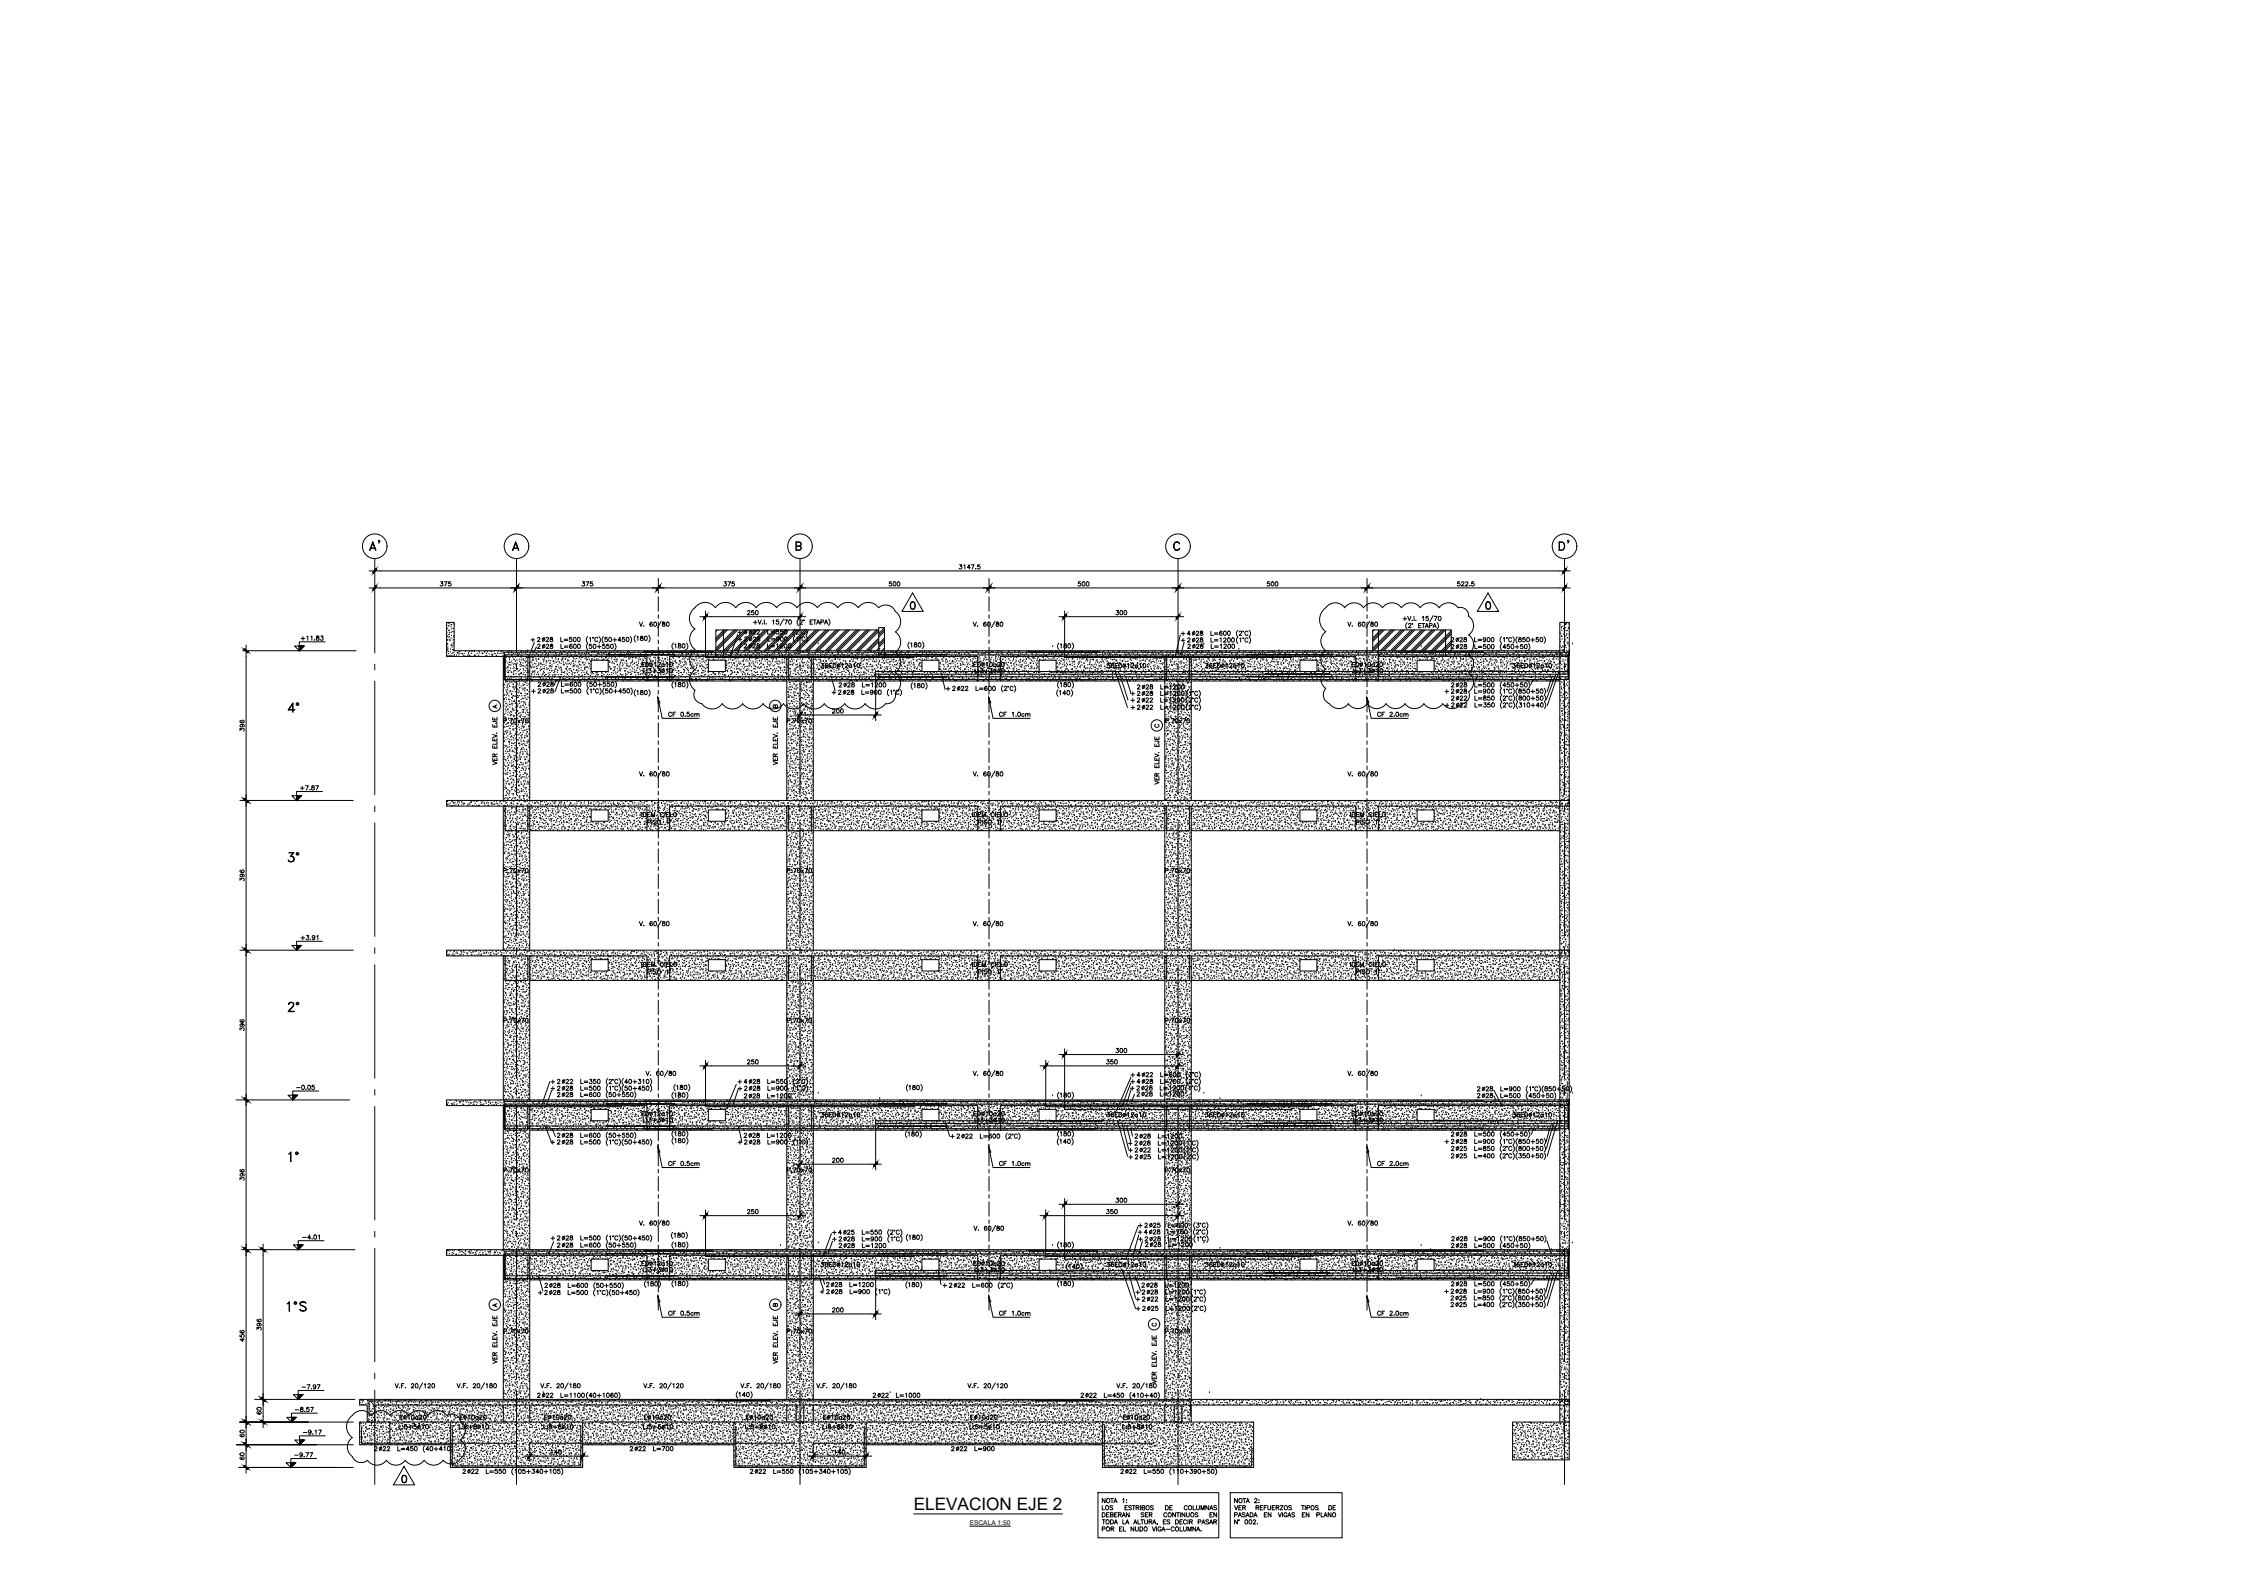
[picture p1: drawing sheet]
<svg xmlns="http://www.w3.org/2000/svg" width="1189mm" height="841mm" viewBox="0 0 1189 841" stroke-linecap="round" stroke-linejoin="round" font-family="sans-serif">
<defs><g id="words">
<text font-size="9.3" x="202" y="292" transform="rotate(-90 202 292)">A'</text>
<text font-size="9.1" x="483" y="799">ELEVACION EJE 2</text>
<g font-size="8.8">
<text x="831" y="292" transform="rotate(-90 831 292)">D'</text>
<text x="152" y="378">4°</text>
<text x="152" y="457">3°</text>
<text x="152" y="536">2°</text>
<text x="152" y="616">1°</text>
<text x="151" y="695">1°S</text>
</g>
<g font-size="5.7">
<text x="507" y="302">3147.5</text>
<text x="288" y="341">28</text>
<text x="296" y="341">L=500</text>
<text x="336" y="340">180</text>
<text x="398" y="340">28</text>
<text x="405" y="340">L=900</text>
<text x="772" y="341">28</text>
<text x="779" y="341">L=900</text>
<text x="288" y="344">28</text>
<text x="296" y="344">L=600</text>
<text x="481" y="344">180</text>
<text x="632" y="344">28</text>
<text x="640" y="344">L=1200</text>
<text x="288" y="364">28</text>
<text x="296" y="364">L=600</text>
<text x="448" y="365">28</text>
<text x="455" y="365">L=1200</text>
<text x="483" y="365">180</text>
<text x="605" y="366">28</text>
<text x="613" y="366">L=1200</text>
<text x="772" y="365">28</text>
<text x="779" y="365">L=500</text>
<text x="288" y="368">28</text>
<text x="296" y="368">L=500</text>
<text x="447" y="369">28</text>
<text x="455" y="369">L=900</text>
<text x="508" y="367">22</text>
<text x="515" y="367">L=600</text>
<text x="772" y="375">22</text>
<text x="780" y="375">L=350</text>
<text x="353" y="380">CF 0.5cm</text>
<text x="440" y="379">200</text>
<text x="528" y="380">CF 1.0cm</text>
<text x="728" y="380">CF 2.0cm</text>
<text x="131" y="388" transform="rotate(-90 131 388)">396</text>
<text x="264" y="406" transform="rotate(-90 264 406)">VER ELEV. EJE A</text>
<text x="413" y="406" transform="rotate(-90 413 406)">VER ELEV. EJE B</text>
<text x="615" y="416" transform="rotate(-90 615 416)">VER ELEV. EJE C</text>
<text x="131" y="467" transform="rotate(-90 131 467)">396</text>
<text x="158" y="498">+3.91</text>
<text x="514" y="513">IDEM CIELO</text>
<text x="131" y="546" transform="rotate(-90 131 546)">396</text>
<text x="589" y="558">300</text>
<text x="394" y="564">250</text>
<text x="585" y="564">350</text>
<text x="356" y="582">180</text>
<text x="560" y="582">180</text>
<text x="397" y="582">28</text>
<text x="405" y="582">L=1200</text>
<text x="356" y="602">180</text>
<text x="560" y="602">180</text>
<text x="604" y="607">28</text>
<text x="604" y="611">22</text>
<text x="612" y="607">L=1200</text>
<text x="612" y="611">L=1200</text>
<text x="772" y="610">25</text>
<text x="779" y="610">L=850</text>
<text x="772" y="614">25</text>
<text x="779" y="614">L=400</text>
<text x="131" y="625" transform="rotate(-90 131 625)">396</text>
<text x="609" y="651">25</text>
<text x="617" y="651">L=600</text>
<text x="159" y="657">-4.01</text>
<text x="298" y="657">28</text>
<text x="306" y="657">L=500</text>
<text x="356" y="656">180</text>
<text x="480" y="657">180</text>
<text x="609" y="654">28</text>
<text x="617" y="654">L=700</text>
<text x="298" y="661">28</text>
<text x="306" y="661">L=600</text>
<text x="610" y="661">28</text>
<text x="617" y="661">L=1200</text>
<text x="341" y="682">180</text>
<text x="441" y="682">28</text>
<text x="449" y="682">L=1200</text>
<text x="480" y="682">180</text>
<text x="506" y="682">22</text>
<text x="514" y="682">L=600</text>
<text x="608" y="682">28</text>
<text x="616" y="682">L=1200</text>
<text x="772" y="682">28</text>
<text x="779" y="682">L=500</text>
<text x="292" y="686">28</text>
<text x="300" y="686">L=500</text>
<text x="771" y="685">28</text>
<text x="771" y="689">25</text>
<text x="779" y="685">L=900</text>
<text x="779" y="689">L=850</text>
<text x="440" y="695">200</text>
<text x="771" y="693">25</text>
<text x="779" y="693">L=400</text>
<text x="353" y="697">CF 0.5cm</text>
<text x="528" y="697">CF 1.0cm</text>
<text x="728" y="697">CF 2.0cm</text>
<text x="131" y="711" transform="rotate(-90 131 711)">456</text>
<text x="264" y="722" transform="rotate(-90 264 722)">VER ELEV. EJE A</text>
<text x="413" y="722" transform="rotate(-90 413 722)">VER ELEV. EJE B</text>
<text x="613" y="733" transform="rotate(-90 613 733)">VER ELEV. EJE C</text>
<text x="288" y="740">22</text>
<text x="296" y="740">L=1100</text>
<text x="390" y="740">140</text>
<text x="466" y="740">22</text>
<text x="473" y="740">L=1000</text>
<text x="575" y="740">22</text>
<text x="583" y="740">L=450</text>
<text x="131" y="761" transform="rotate(-90 131 761)">60</text>
<text x="131" y="773" transform="rotate(-90 131 773)">60</text>
<text x="202" y="769">22</text>
<text x="210" y="769">L=450</text>
<text x="337" y="769">22</text>
<text x="345" y="769">L=700</text>
<text x="507" y="769">22</text>
<text x="515" y="769">L=900</text>
<text x="249" y="781">22</text>
<text x="256" y="781">L=550</text>
<text x="401" y="781">22</text>
<text x="409" y="781">L=550</text>
<text x="597" y="781">22</text>
<text x="605" y="781">L=550</text>
</g>
<g font-size="5.3">
<text x="232" y="311">375</text>
<text x="307" y="311">375</text>
<text x="382" y="311">375</text>
<text x="470" y="311">500</text>
<text x="569" y="311">500</text>
<text x="670" y="311">500</text>
<text x="770" y="311">522.5</text>
<text x="394" y="326">250</text>
<text x="589" y="326">300</text>
<text x="158" y="340">+11.83</text>
<text x="398" y="337">22</text>
<text x="405" y="337">L=550</text>
<text x="632" y="341">28</text>
<text x="632" y="337">28</text>
<text x="640" y="341">L=1200</text>
<text x="640" y="337">L=600</text>
<text x="356" y="344">180</text>
<text x="397" y="344">28</text>
<text x="405" y="344">L=1200</text>
<text x="560" y="344">180</text>
<text x="772" y="344">28</text>
<text x="779" y="344">L=500</text>
<text x="356" y="364">180</text>
<text x="560" y="364">180</text>
<text x="336" y="369">180</text>
<text x="439" y="369">+</text>
<text x="560" y="369">140</text>
<text x="605" y="369">28</text>
<text x="613" y="369">L=1200</text>
<text x="772" y="368">28</text>
<text x="772" y="371">22</text>
<text x="779" y="368">L=900</text>
<text x="779" y="371">L=850</text>
<text x="605" y="373">22</text>
<text x="605" y="376">22</text>
<text x="613" y="373">L=1200</text>
<text x="613" y="376">L=1200</text>
<text x="266" y="383">P.70x70</text>
<text x="416" y="383">P.70x70</text>
<text x="616" y="383">P.70x70</text>
<text x="158" y="419">+7.87</text>
<text x="339" y="433">IDEM CIELO</text>
<text x="342" y="437">PISO 1°</text>
<text x="514" y="433">IDEM CIELO</text>
<text x="517" y="437">PISO 1°</text>
<text x="714" y="433">IDEM CIELO</text>
<text x="717" y="437">PISO 1°</text>
<text x="266" y="463">P.70x70</text>
<text x="416" y="463">P.70x70</text>
<text x="616" y="463">P.70x70</text>
<text x="266" y="542">P.70x70</text>
<text x="416" y="542">P.70x70</text>
<text x="616" y="542">P.70x70</text>
<text x="298" y="574">22</text>
<text x="306" y="574">L=350</text>
<text x="398" y="574">28</text>
<text x="405" y="574">L=550</text>
<text x="605" y="574">28</text>
<text x="605" y="571">22</text>
<text x="613" y="574">L=700</text>
<text x="613" y="571">L=600</text>
<text x="156" y="577">-0.05</text>
<text x="298" y="581">28</text>
<text x="298" y="578">28</text>
<text x="306" y="581">L=600</text>
<text x="306" y="578">L=500</text>
<text x="357" y="577">180</text>
<text x="398" y="578">28</text>
<text x="405" y="578">L=900</text>
<text x="480" y="577">180</text>
<text x="605" y="581">28</text>
<text x="605" y="578">28</text>
<text x="613" y="581">L=1200</text>
<text x="613" y="578">L=1200</text>
<text x="785" y="582">28</text>
<text x="785" y="578">28</text>
<text x="793" y="582">L=500</text>
<text x="793" y="578">L=900</text>
<text x="298" y="603">28</text>
<text x="306" y="603">L=600</text>
<text x="356" y="606">180</text>
<text x="397" y="603">28</text>
<text x="405" y="603">L=1200</text>
<text x="479" y="602">180</text>
<text x="510" y="603">22</text>
<text x="518" y="603">L=600</text>
<text x="604" y="603">28</text>
<text x="612" y="603">L=1200</text>
<text x="772" y="602">28</text>
<text x="779" y="602">L=500</text>
<text x="298" y="606">28</text>
<text x="306" y="606">L=500</text>
<text x="398" y="606">28</text>
<text x="405" y="606">L=900</text>
<text x="560" y="606">140</text>
<text x="596" y="611">+</text>
<text x="772" y="606">28</text>
<text x="779" y="606">L=900</text>
<text x="353" y="618">CF 0.5cm</text>
<text x="440" y="616">200</text>
<text x="528" y="618">CF 1.0cm</text>
<text x="604" y="614">25</text>
<text x="612" y="614">L=1200</text>
<text x="728" y="618">CF 2.0cm</text>
<text x="266" y="621">P.70x70</text>
<text x="416" y="621">P.70x70</text>
<text x="616" y="621">P.70x70</text>
<text x="589" y="637">300</text>
<text x="394" y="643">250</text>
<text x="585" y="643">350</text>
<text x="447" y="654">25</text>
<text x="448" y="658">28</text>
<text x="455" y="658">L=900</text>
<text x="455" y="654">L=550</text>
<text x="610" y="658">28</text>
<text x="617" y="658">L=1200</text>
<text x="772" y="658">28</text>
<text x="780" y="658">L=900</text>
<text x="356" y="661">180</text>
<text x="448" y="661">28</text>
<text x="455" y="661">L=1200</text>
<text x="560" y="661">180</text>
<text x="772" y="661">28</text>
<text x="779" y="661">L=500</text>
<text x="565" y="672">140</text>
<text x="292" y="682">28</text>
<text x="300" y="682">L=600</text>
<text x="356" y="681">180</text>
<text x="560" y="681">180</text>
<text x="441" y="685">28</text>
<text x="449" y="685">L=900</text>
<text x="600" y="686">+</text>
<text x="608" y="686">28</text>
<text x="608" y="689">22</text>
<text x="616" y="686">L=1200</text>
<text x="616" y="689">L=1200</text>
<text x="763" y="685">+</text>
<text x="608" y="694">25</text>
<text x="616" y="694">L=1200</text>
<text x="139" y="705" transform="rotate(-90 139 705)">396</text>
<text x="266" y="706">P.70x70</text>
<text x="416" y="706">P.70x70</text>
<text x="616" y="706">P.70x70</text>
<text x="159" y="736">-7.97</text>
<text x="139" y="749" transform="rotate(-90 139 749)">60</text>
<text x="155" y="748">-8.57</text>
<text x="159" y="760">-9.17</text>
<text x="155" y="772">-9.77</text>
<text x="291" y="770">140</text>
<text x="441" y="770">140</text>
</g>
<g font-size="4.9">
<text x="389" y="337">+</text>
<text x="624" y="341">+</text>
<text x="624" y="337">+</text>
<text x="291" y="574">+</text>
<text x="389" y="574">+</text>
<text x="598" y="574">+</text>
<text x="291" y="578">+</text>
<text x="390" y="578">+</text>
<text x="502" y="603">+</text>
<text x="764" y="606">+</text>
<text x="596" y="614">+</text>
<text x="440" y="658">+</text>
<text x="440" y="654">+</text>
<text x="601" y="658">+</text>
<text x="433" y="685">+</text>
<text x="600" y="689">+</text>
<text x="600" y="694">+</text>
</g>
<text font-size="4" x="607" y="366" transform="rotate(-90 607 366)">%%C</text>
<text font-size="3.5" x="513" y="807">ESCALA 1:50</text>
</g></defs>
<!-- layer: EJE 2$0$RLA-ACHURADO -->
<g fill="none" stroke="#000" stroke-width=".53">
<path d="M237 329h.1M237 332h.1M237 336h.1M237 335h-1M237 338v1M237 337h.1M237 331h.1M237 333v1M237 329v1M237 336h1M238 330h.1M238 335h.1"/>
<path d="M238 333h.1M238 338h.1M238 331h.1M238 337h.1M238 334v1M238 339h.1M239 331v1M239 334h.1M239 330h.1M239 337h.1M239 336h.1M239 333h.1"/>
<path d="M239 330v1M240 329h.1M240 332h.1M240 338h.1M240 340h.1M240 334h.1M240 337h.1M240 336h.1M240 330h.1M379 333v1M383 333l-4 4M384 333l-5 5"/>
<path d="M385 333l-6 6M388 333l-9 10M389 333l-10 11M390 333l-11 11M394 333l-11 11M395 333l-11 11M396 333l-11 11M399 333l-11 11M400 333l-11 11M401 333l-11 11M405 333l-11 11M406 333l-11 11"/>
<path d="M410 333l-11 11M411 333l-11 11M412 333l-11 11M415 333l-11 11M416 333l-11 11M417 333l-11 11M421 333l-11 11M422 333l-11 11M423 333l-11 11M426 333l-11 11M427 333l-11 11M428 333l-11 11"/>
<path d="M431 333l-11 11M432 333l-11 11M433 333l-11 11M437 333l-11 11M438 333l-11 11M439 333l-11 11M442 333l-11 11M443 333l-11 11M444 333l-11 11M448 333l-11 11M449 333l-11 11M450 333l-11 11"/>
<path d="M453 333l-11 11M454 333l-11 11M455 333l-11 11M458 333l-11 11M459 333l-11 11M460 333l-11 11M464 333l-11 11M465 333l-11 11M465 338l-6 6M465 334l-10 10M465 339l-5 5M465 337l-7 7"/>
<path d="M468 333l-3 3M468 338l-3 3M468 334l-3 3M468 339l-3 3M468 332l-3 3M468 337l-3 3M727 333l-1 1M731 333l-5 4M731 333l-5 5M732 333l-6 6M736 333l-10 10M737 333l-11 11"/>
<path d="M738 333l-11 11M741 333l-11 11M742 333l-11 11M743 333l-11 11M747 333l-11 11M748 333l-11 11M749 333l-11 11M752 333l-11 11M753 333l-11 11M754 333l-11 11M757 333l-11 11M758 333l-11 12"/>
<path d="M759 333l-11 11M763 333l-11 11M764 333l-11 11M765 333l-11 11M768 335l-10 9M768 340l-4 4M768 336l-9 8M768 334l-11 10M768 339l-5 5M825 334h.1M825 330h.1M825 338h.1"/>
<path d="M826 339v1M826 335h.1M826 332h.1M826 333h.1M826 331h.1M826 337h.1M826 336v1M827 338h-1M827 329h.1M827 331h.1M827 332v1M827 335h.1"/>
<path d="M827 339h.1M828 335h.1M828 334h.1M828 337h.1M828 340h.1M828 339h.1M828 338h.1M828 333v1M828 330h.1M828 336h.1M828 332h.1M829 330h.1"/>
<path d="M829 336h.1M829 335h.1M829 333v1M829 329h.1M829 333h.1M829 340h.1M829 337h.1M830 332v1M830 340h.1M830 332h.1M830 335h.1M830 330h.1"/>
<path d="M830 329v1M237 344h.1M237 343h.1M237 347h.1M237 341h-1M237 342h.1M237 345h.1M237 346h.1M238 347h.1M238 345h.1M238 343v1M239 342h.1"/>
<path d="M239 341h.1M239 346h.1M239 347h.1M240 341v1M240 345h.1M240 341h.1M240 344h.1M240 344h-1M240 347h.1M241 346h-1M241 346l1 1M242 345h.1"/>
<path d="M242 346h.1M243 346v1M243 345h.1M243 345v1M244 346h.1M245 346h.1M245 347h.1M246 346h-1M246 347h.1M246 345h.1M247 346l1 1M248 345h.1"/>
<path d="M248 346h.1M248 345h1M248 347h1M248 347h.1M249 347h.1M249 346h1M250 344h.1M250 344v1M251 347h.1M251 346v1M251 344v1M251 347h1"/>
<path d="M252 346h1M252 347h1M253 345h1M253 346v1M254 345h.1M255 345v1M255 346h1M256 345h1M256 347h.1M257 345h-1M257 347h.1M257 345l1 1"/>
<path d="M257 347h1M258 344v1M259 346h.1M259 345h1M260 346h.1M260 345h.1M260 347h1M261 346h-1M261 344l1 1M261 346h1M262 346h.1M262 347h1"/>
<path d="M263 347h.1M263 345v1M264 344h.1M264 346h1M265 345h.1M265 344h.1M265 345h1M266 345v1M266 347h.1M266 350h.1M266 349h.1M266 345h1"/>
<path d="M266 357h1M266 348h1M266 359h1M266 351h1M266 346h1M267 347h.1M267 354h-1M267 358h.1M267 350v1M267 357h.1M267 349h.1M267 346v1"/>
<path d="M267 355h1M267 350h1M267 354h1M267 358h1M267 347h1M268 358l-1 1M268 350h.1M268 348h.1M268 360h.1M268 353h.1M268 345h.1M269 353h.1"/>
<path d="M269 356h.1M269 351h.1M269 345h.1M269 359h.1M269 354h.1M269 346h.1M269 355h.1M269 357v1M269 352h.1M269 348h.1M269 359v1M269 350h1"/>
<path d="M270 352h.1M270 348h.1M270 355h.1M270 359h.1M270 344v1M270 349h-1M270 350h.1M270 353v1M270 358h1M270 358h.1M271 350h.1M271 356h.1"/>
<path d="M271 358h.1M271 345h.1M271 347h.1M271 355l-1 1M271 346h.1M271 359h.1M271 351h.1M271 348h.1M272 349h.1M272 357h.1M272 353h.1M272 346h.1"/>
<path d="M272 360h.1M272 353l-1 1M272 356h.1M272 351h.1M272 358h.1M272 355h.1M272 353h1M272 347l1 1M273 350h.1M273 352h.1M273 355h.1M273 358h.1"/>
<path d="M273 349v1M273 346h.1M273 347h.1M273 356v1M273 359h.1M273 351h.1M273 349h1M274 354h.1M274 351h.1M274 358h.1M274 347h.1M274 345v1"/>
<path d="M274 346v1M274 355h.1M275 359h.1M275 356l-1 1M275 349h.1M275 357h.1M275 355h.1M275 346h.1M275 360h.1M275 358h.1M275 350h.1M275 352h.1"/>
<path d="M275 354h.1M275 356h.1M275 351h.1M275 350l1 1M275 344l1 1M276 352h.1M276 356h.1M276 348h.1M276 359h.1M276 347h.1M276 349h.1M276 352v1"/>
<path d="M276 358v1M276 359v1M276 346h.1M276 360h.1M276 352h1M277 347h-1M277 349h.1M277 351h.1M277 354h.1M277 360h.1M277 357h.1M277 345h.1"/>
<path d="M277 348v1M277 354v1M277 352h.1M277 349v1M277 356h.1M278 350h.1M278 357h.1M278 353h.1M278 346h.1M278 355h.1M278 344v1M278 358v1"/>
<path d="M278 350v1M278 359h.1M278 353v1M278 348h.1M278 347l1 1M278 360h.1M279 350h.1M279 352h-1M279 356h.1M279 359h.1M279 354h.1M279 345h.1"/>
<path d="M279 352h.1M279 346h.1M279 344h.1M279 354v1M279 355h.1M280 360h.1M280 356h-1M280 348h-1M280 355h.1M280 351h.1M280 358h.1M280 347h.1"/>
<path d="M280 348h.1M280 357h.1M280 352v1M280 350v1M281 345h.1M281 350h.1M281 353h.1M281 348h.1M281 359h.1M281 352h.1M281 358h.1M281 360h.1"/>
<path d="M281 356v1M281 350v1M281 357h.1M281 353h1M282 346l-1 1M282 355h.1M282 349h.1M282 352h.1M282 356h.1M282 345h.1M282 360h.1M282 345v1"/>
<path d="M282 348h.1M282 358h.1M283 353h-1M283 351h.1M283 353h.1M283 355h.1M283 358h.1M283 347h.1M283 356v1M283 355v1M283 348h1M283 345h.1"/>
<path d="M284 359h-1M284 351h-1M284 349h.1M284 350h.1M284 357h.1M284 354h.1M284 346h.1M284 352v1M284 359v1M284 353v1M284 356h1M284 358h1"/>
<path d="M285 347h.1M285 352h.1M285 346h.1M285 355h.1M285 349h.1M285 358h.1M285 360h.1M285 348h.1M285 345h.1M285 351h.1M285 357h.1M286 354h.1"/>
<path d="M286 348h.1M286 355h.1M286 359h.1M286 351h.1M286 358v1M286 346v1M286 353h.1M286 351h1M287 354h-1M287 352h.1M287 357h.1M287 354h.1"/>
<path d="M287 358h.1M287 347h.1M287 356v1M287 349h.1M287 355h1M288 349h.1M288 351v1M288 350h.1M288 353h.1M288 354h.1M288 348h.1M288 356h.1"/>
<path d="M288 357h.1M288 346l1 1M289 357h.1M289 348h.1M289 351h.1M289 352h.1M289 349v1M289 350h.1M289 354h.1M289 353h.1M290 350h.1M290 354h.1"/>
<path d="M290 358h.1M290 356h.1M290 348h.1M290 347h.1M290 357v1M291 349h-1M291 352h.1M291 354v1M291 357h.1M291 353h.1M291 356h.1M291 347h.1"/>
<path d="M291 351h.1M291 349v1M292 353l-1 1M292 352h.1M292 348h.1M292 355h.1M292 352v1M292 357h.1M293 349v1M293 350h.1M293 356h.1M293 358h.1"/>
<path d="M293 347h.1M293 351h.1M293 357h.1M293 354v1M293 355h1M294 357v1M294 354h.1M294 348h.1M294 349h.1M294 357h.1M294 350h.1M294 352v1"/>
<path d="M294 346v1M294 347h.1M295 350l-1 1M295 354h.1M295 355v1M295 350h.1M295 352h.1M295 355h.1M295 348h.1M296 357h-1M296 349h-1M296 353h.1"/>
<path d="M296 346v1M296 350h.1M296 351h.1M296 354h.1M296 358h.1M296 347h.1M297 353h-1M297 357h.1M297 351h.1M297 353h.1M297 349h.1M297 355h.1"/>
<path d="M297 354h.1M297 355v1M297 349v1M298 348h.1M298 349h.1M298 352h.1M298 356h1M298 351h.1M298 350h.1M299 351l-1 1M299 357l-1 1M299 355h.1"/>
<path d="M299 348v1M299 349h.1M299 351h.1M299 354h.1M299 346h.1M300 354h.1M300 347v1M300 353v1M300 356h.1M300 351h.1M300 350h.1M300 357h.1"/>
<path d="M300 353h.1M300 352v1M300 355h.1M300 346v1M300 349h.1M300 351h1M301 358h.1M301 349v1M301 356h.1M301 348h.1M301 354h.1M301 347h.1"/>
<path d="M301 351h.1M302 347h.1M302 351v1M302 355h.1M302 351h.1M302 358h.1M302 353v1M303 357h.1M303 356v1M303 355v1M303 353h.1M303 348h.1"/>
<path d="M303 349v1M303 352h.1M303 354h1M303 350h.1M303 348h1M304 351h-1M304 347h.1M304 352v1M304 357h.1M304 349h.1M304 352h.1M304 356h.1"/>
<path d="M304 350h1M305 347h.1M305 354v1M305 353h.1M305 355h.1M305 358h.1M305 348h.1M305 354h.1M305 352h.1M306 356h-1M306 353h.1M306 350h.1"/>
<path d="M306 357h.1M306 354h.1M306 355h.1M306 351h1M307 348h-1M307 347v1M307 351v1M307 350h.1M307 349h.1M307 352h.1M307 358h.1M307 347h.1"/>
<path d="M307 353h1M308 354l-1 1M308 346h-1M308 357v1M308 356h.1M308 347v1M308 348h.1M308 355h.1M308 350h.1M308 357h.1M309 350l-1 1M309 356h.1"/>
<path d="M309 352h.1M309 358h.1M309 357h.1M309 354h.1M309 353h.1M309 348l1 1M310 350v1M310 357h-1M310 353h.1M310 347h.1M310 346h.1M310 349h1"/>
<path d="M310 353h1M310 356h1M310 345h1M310 348h.1M310 356h.1M311 349h-1M311 355h-1M311 349h.1M311 353h.1M311 356v1M311 357h1M311 348h1"/>
<path d="M311 359h1M311 351h1M311 346h1M312 346h.1M312 345h.1M312 359h.1M312 351h.1M312 349h.1M312 352v1M312 350h1M312 358h1M312 347h1"/>
<path d="M312 357h.1M312 351v1M312 353v1M313 356h.1M313 350h.1M313 355h.1M313 346h.1M313 347h.1M313 348v1M313 345h.1M313 356h1M313 345h1"/>
<path d="M313 359h.1M313 356v1M314 358h-1M314 356h.1M314 344v1M314 348h1M314 359h1M314 349h1M315 360h.1M315 357v1M315 347h.1M315 356h1"/>
<path d="M315 358h1M315 345h1M315 347h1M315 357h1M316 359h.1M316 348l-1 1M316 347h.1M316 349h.1M316 356h.1M316 346h.1M316 349h1M316 357h1"/>
<path d="M316 346h1M316 360h1M316 357h.1M316 344h1M317 344v1M317 359h.1M317 347v1M317 346h.1M317 360h.1M318 345h.1M318 357v1M318 360h.1"/>
<path d="M318 358h1M318 347h1M318 356h.1M318 348h.1M318 345v1M319 356h.1M319 357v1M319 349h.1M319 359h.1M319 345h.1M319 349h1M319 357h1"/>
<path d="M319 346h1M319 360h1M319 347h.1M319 347h1M320 358h.1M320 345h.1M320 356h1M320 348h1M320 359h1M320 345h1M320 358v1M321 348h-1"/>
<path d="M321 348h.1M321 349h.1M321 349h1M321 360h1M321 359h1M321 356v1M322 355v1M322 357v1M322 358h.1M322 352h.1M322 346h.1M322 348h.1"/>
<path d="M322 345h.1M322 350h.1M322 344l1 1M322 350h1M322 357h1M322 346h1M323 347h-1M323 352v1M323 350h.1M323 353v1M323 354h.1M323 358h.1"/>
<path d="M323 356h1M323 348h1M323 359h1M323 354h1M323 345h1M323 346h1M324 351h.1M324 357h.1M324 348v1M324 346h.1M324 358h.1M324 350h.1"/>
<path d="M324 355h1M324 351h1M324 358h1M324 347h1M324 356h1M324 359v1M325 358v1M325 355h.1M325 353h.1M325 349h.1M325 344v1M325 351h.1"/>
<path d="M325 354h.1M325 347l1 1M325 346h.1M325 350h1M325 353h1M325 359h1M326 346h.1M326 355l-1 1M326 356v1M326 359h.1M326 349h.1M326 350h.1"/>
<path d="M326 349h1M326 352h1M326 356h1M326 345h1M326 360h1M327 354h.1M327 351v1M327 357v1M327 355h.1M327 346v1M327 345h.1M327 359h.1"/>
<path d="M327 359h1M327 353h1M327 355h1M327 347h1M328 346h-1M328 358h-1M328 352h.1M328 347v1M328 354h.1M328 353v1M328 356h.1M328 350v1"/>
<path d="M328 351h.1M328 344v1M328 347h1M328 355h.1M328 350h1M328 357h1M328 354h1M328 346h1M329 349h.1M329 359v1M329 347h.1M329 357v1"/>
<path d="M329 352h.1M329 349h1M329 352h1M329 358h1M329 347h1M329 360h1M329 357h1M330 359h-1M330 351h-1M330 345h.1M330 349v1M330 353v1"/>
<path d="M330 348h1M330 355h1M330 359h1M330 351h1M331 355h.1M331 347h.1M331 357h.1M331 359h.1M331 356h.1M331 353v1M331 347v1M331 360h.1"/>
<path d="M331 350h1M331 352h1M331 349v1M332 352h.1M332 357h.1M332 354h.1M332 346h.1M332 351h.1M332 345h.1M332 355h.1M332 358h.1M332 360h1"/>
<path d="M332 356h.1M333 349h.1M333 353h.1M333 356h.1M333 345h.1M333 360h.1M333 348h.1M333 345l-1 1M333 359v1M333 352v1M333 347h.1M333 354h.1"/>
<path d="M334 357h.1M334 348h.1M334 359h.1M334 351h.1M334 346h.1M334 352h-1M334 358h.1M334 360h.1M334 355v1M334 356v1M334 350v1M334 353h.1"/>
<path d="M334 355h1M334 344h.1M334 349h1M335 350h.1M335 354h.1M335 358h.1M335 347h.1M335 358h-1M335 350h-1M335 345v1M335 348h.1M335 360h.1"/>
<path d="M335 351v1M336 351h.1M336 353h.1M336 345h.1M336 354h.1M336 346h.1M336 355v1M336 347v1M336 348h.1M336 357h.1M337 352h.1M337 348h.1"/>
<path d="M337 355h.1M337 359h.1M337 350h.1M337 359v1M337 353v1M337 356h.1M337 351v1M337 358h.1M337 352h1M337 346h1M338 350h.1M338 356h.1"/>
<path d="M338 358h.1M338 345h.1M338 347h.1M338 348v1M338 353h-1M338 359h.1M338 351h.1M338 357h.1M338 346h.1M338 354h1M338 347v1M339 349h.1"/>
<path d="M339 357h.1M339 353h.1M339 346h.1M339 360h.1M339 358v1M339 355h.1M339 346v1M339 351h.1M339 356h.1M340 350h.1M340 352h.1M340 355h.1"/>
<path d="M340 356v1M340 345h.1M340 359h.1M340 351h.1M340 348v1M340 349h1M341 351v1M341 351h.1M341 354h.1M341 358h.1M341 347h.1M341 348h.1"/>
<path d="M341 344h.1M341 355h.1M341 346v1M341 344v1M341 357h.1M342 356l-1 1M342 348h-1M342 349h.1M342 357h.1M342 355h.1M342 346h.1M342 360h.1"/>
<path d="M342 349v1M342 358h.1M342 354h.1M342 351h.1M343 347h.1M343 344h.1M343 352l-1 1M343 352h.1M343 356h.1M343 348h.1M343 359h.1M343 345h.1"/>
<path d="M343 359v1M343 354h.1M343 358h.1M343 357v1M343 354l1 1M344 357h.1M344 351h.1M344 354h.1M344 360h.1M344 345h.1M344 348v1M344 347h.1"/>
<path d="M344 349v1M344 356h.1M344 353v1M345 357h-1M345 350h.1M345 357h.1M345 352v1M345 346h.1M345 344v1M345 345h.1M345 360h.1M345 352h.1"/>
<path d="M346 349v1M346 356h.1M346 348h.1M346 359h.1M346 354h.1M346 345h.1M346 353h.1M346 355h.1M346 357l1 1M347 360h.1M347 356h-1M347 354h.1"/>
<path d="M347 348h-1M347 348h.1M347 345v1M347 355h.1M347 351h.1M347 358h.1M347 347h.1M347 350h.1M347 357h.1M347 349h.1M347 352v1M347 346v1"/>
<path d="M347 358v1M347 345h1M348 355v1M348 352h.1M348 350h.1M348 353h.1M348 348h.1M348 359h.1M348 345h.1M348 353h1M348 354v1M349 358h.1"/>
<path d="M349 349h.1M349 352h.1M349 356h.1M349 345h.1M349 360h.1M349 345v1M349 348h.1M350 357h.1M350 350l-1 1M350 351h.1M350 356v1M350 353h.1"/>
<path d="M350 355h.1M350 358h.1M350 347h.1M350 354h.1M350 355v1M350 349v1M350 346h.1M350 348h1M350 345h.1M351 358v1M351 346v1M351 350h.1"/>
<path d="M351 357h.1M351 354h.1M351 346h.1M351 352v1M351 351h.1M351 356h.1M352 348v1M352 352h.1M352 358h.1M352 347h.1M352 360h.1M352 356v1"/>
<path d="M352 346h.1M352 350h.1M352 360h1M353 354h.1M353 356h.1M353 359v1M353 358v1M353 348h.1M353 355h.1M353 359h.1M353 351h.1M353 352h.1"/>
<path d="M353 346v1M353 349h.1M353 344v1M353 345h1M354 346h-1M354 355v1M354 352h.1M354 357h.1M354 354h.1M354 346h.1M354 359h.1M354 348v1"/>
<path d="M354 347h1M355 350h-1M355 351v1M355 349h.1M355 353h.1M355 356h.1M355 351h.1M355 357h.1M355 355h.1M355 357h1M356 355v1M356 346h.1"/>
<path d="M356 357h.1M356 348h.1M356 351h.1M356 350h.1M356 352h.1M356 347h.1M356 354h.1M356 353h.1M357 354l-1 1M357 347h.1M357 357h.1M357 350h.1"/>
<path d="M357 354h.1M357 358h.1M357 357v1M357 349h.1M358 347h-1M358 354v1M358 350v1M358 353h.1M358 356h.1M358 351h.1M358 347h.1M359 353l-1 1"/>
<path d="M359 353h.1M359 355h.1M359 352h.1M359 348h.1M359 346v1M359 357h.1M359 351h.1M359 356h.1M359 347l1 1M360 350h.1M360 349h.1M360 356h.1"/>
<path d="M360 358h.1M360 347h.1M360 351h.1M360 353h.1M360 352h.1M360 357l1 1M361 358h-1M361 346h.1M361 356h.1M361 350h.1M361 349h.1M361 357h.1"/>
<path d="M361 353h.1M361 347h.1M362 348h-1M362 354h.1M362 352h.1M362 358h.1M362 350h.1M362 355h.1M362 355v1M362 348v1M362 350l1 1M362 353h1"/>
<path d="M363 347h.1M363 358h.1M363 350h.1M363 348h.1M363 351h.1M363 354h.1M363 356h.1M363 351v1M364 349h.1M364 353h.1M364 354h.1M364 346h.1"/>
<path d="M364 357h.1M364 355h.1M364 355v1M364 346h1M364 347h.1M365 357h.1M365 356h1M365 348h.1M365 350h.1M365 351v1M365 354h.1M365 350h1"/>
<path d="M366 346h.1M366 344h.1M366 353h.1M366 348v1M366 359h.1M366 349h.1M366 351h.1M366 354h.1M366 360h.1M366 356v1M366 352h1M367 347l-1 1"/>
<path d="M367 356h.1M367 344v1M367 349h.1M367 350h.1M367 357h.1M367 353h.1M367 346h.1M367 355h.1M367 352v1M368 354v1M368 356h.1M368 348h.1"/>
<path d="M368 359h.1M368 354h.1M368 345h.1M368 357h.1M368 351h.1M368 348v1M368 353h1M369 347h.1M369 352h-1M369 349v1M369 351v1M369 346h.1"/>
<path d="M369 355h.1M369 351h.1M369 358h.1M369 344h.1M369 355h1M370 344l-1 1M370 359h.1M370 356h.1M370 348h.1M370 347v1M370 350h.1M370 353h.1"/>
<path d="M370 358h.1M370 352h.1M371 351h-1M371 345h.1M371 344h.1M371 352h.1M371 357v1M371 360h.1M371 349h.1M371 356h.1M371 354h.1M371 359v1"/>
<path d="M371 350h1M371 357h.1M372 352v1M372 347h.1M372 354v1M372 349h.1M372 345h.1M372 348h.1M372 353h.1M372 355h.1M372 358h.1M372 358h1"/>
<path d="M372 350h.1M373 355l-1 1M373 353h-1M373 350v1M373 357h.1M373 355h.1M373 344h.1M373 350h.1M373 354h.1M373 346h.1M374 348h.1M374 345l-1 1"/>
<path d="M374 360h-1M374 351l-1 1M374 349h.1M374 353h.1M374 349h1M374 352h1M374 358h1M374 347h1M374 360h1M374 359h.1M374 355l1 1M375 358h.1"/>
<path d="M375 346h.1M375 356h.1M375 347v1M375 348h.1M375 345h.1M375 357h.1M375 344v1M375 348h1M375 359h1M375 349h.1M376 358l-1 1M376 358h.1"/>
<path d="M376 346h.1M376 357h1M376 346h1M376 345h.1M377 358h.1M377 348h.1M377 356h.1M377 349h1M377 356h1M377 345h1M377 360h1M377 358l1 1"/>
<path d="M377 349h.1M378 349h.1M378 356v1M378 347l1 1M378 357h1M378 359h1M378 346h1M378 358h.1M379 345h-1M379 356v1M379 346v1M379 349h.1"/>
<path d="M379 358h1M379 347h1M380 346v1M380 359h.1M380 356v1M380 348h.1M380 356h1M380 345h1M380 346h.1M381 358h-1M381 356v1M381 359h.1"/>
<path d="M381 344v1M381 347h.1M381 348h1M381 359h1M381 344h.1M381 349h1M382 359v1M382 346h.1M382 355h.1M382 357h.1M382 356h1M382 358h1"/>
<path d="M382 345h1M382 347h1M382 359h.1M382 348v1M383 349h1M383 357h1M383 346h1M383 360h1M383 357h.1M384 344l-1 1M384 357h.1M384 358v1"/>
<path d="M384 359v1M384 353v1M384 347v1M384 346h.1M384 350h.1M384 352h.1M384 350h1M384 352h1M384 355h1M384 346h1M384 347h.1M385 353h-1"/>
<path d="M385 351h-1M385 345h.1M385 354v1M385 355h.1M385 360h.1M385 351h1M385 354h1M385 358h1M385 347h1M385 348h1M386 357h-1M386 349h-1"/>
<path d="M386 352v1M386 347h.1M386 359h.1M386 350v1M386 345h.1M386 349h1M386 357h1M386 355h1M386 346h1M386 358h1M387 360h.1M387 360h-1"/>
<path d="M387 353h.1M387 345h.1M387 356v1M387 350v1M387 354v1M387 346v1M387 355h.1M387 349h.1M387 352h1M387 356h1M387 348h1M387 359h1"/>
<path d="M387 345h1M388 345v1M388 356h-1M388 348h.1M388 360h.1M388 358h.1M388 349h.1M388 350v1M388 349h1M388 351h1M388 354h1M388 360h1"/>
<path d="M389 355v1M389 352h-1M389 358h.1M389 348h.1M389 345h.1M389 359h.1M389 350h1M389 357h1M389 353h1M389 346h1M389 346v1M390 359v1"/>
<path d="M390 353v1M390 348h.1M390 354h.1M390 356h.1M390 351v1M390 358h.1M390 352h.1M390 355h.1M390 346h.1M390 356h1M390 348h1M390 359h1"/>
<path d="M390 354h1M390 345h1M390 348l1 1M391 351h.1M391 345h.1M391 358h.1M391 350h.1M391 347v1M391 354h.1M391 359v1M391 355h1M391 351h1"/>
<path d="M391 358h1M391 347h1M391 358l1 1M392 346v1M392 351h.1M392 354h.1M392 346h.1M392 350h1M392 353h1M392 348h1M392 359h1M393 355l-1 1"/>
<path d="M393 347h-1M393 356v1M393 359h.1M393 357h.1M393 355h.1M393 349h.1M393 350h.1M393 349h1M393 352h1M393 356h1M393 345h1M393 360h1"/>
<path d="M393 354h1M394 348h.1M394 351h-1M394 344h.1M394 346v1M394 353h.1M394 357h.1M394 359h.1M394 356v1M394 346h.1M394 353h1M394 355h1"/>
<path d="M394 358h1M394 347h1M395 360h-1M395 349v1M395 347v1M395 354h.1M395 349h.1M395 355h.1M395 347h1M395 352v1M396 350h.1M396 357h.1"/>
<path d="M396 354h.1M396 359v1M396 356h.1M396 358h.1M396 352h.1M396 354v1M396 357h1M396 359h.1M396 350l1 1M397 349h.1M397 352h.1M397 358h.1"/>
<path d="M397 347h.1M397 360h.1M397 348l-1 1M397 349v1M398 352v1M398 348h.1M398 355h.1M398 359h.1M398 351h.1M398 355h-1M398 346l-1 1M398 357h.1"/>
<path d="M398 356h.1M398 350h.1M398 357v1M399 352h.1M399 357h.1M399 354h.1M399 351h.1M399 355h.1M399 357v1M399 354h1M399 353v1M400 348h.1"/>
<path d="M400 349h.1M400 353h.1M400 356h.1M400 360h.1M400 359l-1 1M400 350h.1M400 357h.1M400 352v1M400 346v1M400 347h.1M400 355l1 1M401 357h.1"/>
<path d="M401 348h.1M401 359h.1M401 351h.1M401 349l-1 1M401 355v1M401 353h.1M402 350h.1M402 354h.1M402 358h.1M402 347h.1M402 359v1M402 351v1"/>
<path d="M402 349h.1M402 353h.1M402 357h.1M402 351h1M403 353h.1M403 356h.1M403 351h.1M403 355v1M403 349v1M403 346h.1M403 347v1M403 348h.1"/>
<path d="M403 358v1M403 357h.1M403 349h.1M404 352h.1M404 348h.1M404 355h.1M404 359h.1M404 358v1M404 351h.1M404 356h.1M404 351v1M405 353h-1"/>
<path d="M405 348v1M405 350h.1M405 356h.1M405 358h.1M405 347h.1M405 354h.1M405 360h.1M405 347v1M405 354h1M405 356h1M406 358v1M406 349h.1"/>
<path d="M406 357h.1M406 353h.1M406 360h.1M406 352v1M406 347h.1M406 350h.1M406 351h.1M406 356h.1M406 354h.1M407 357l-1 1M407 350h.1M407 352h.1"/>
<path d="M407 355h.1M407 354h.1M407 359h.1M407 347h.1M407 346h.1M407 351l1 1M408 353v1M408 351h.1M408 354h.1M408 358h.1M408 347h.1M408 357h.1"/>
<path d="M408 359h1M408 356v1M408 348h.1M409 346h-1M409 355v1M409 349h.1M409 357h.1M409 355h.1M409 360h.1M409 350h.1M409 358h.1M409 349v1"/>
<path d="M409 352h.1M409 354h.1M409 348h.1M409 359h.1M409 347h1M410 352h-1M410 357v1M410 352h.1M410 356h.1M410 348h.1M410 359h.1M410 354h.1"/>
<path d="M410 350h.1M410 355h.1M410 354l1 1M411 359h-1M411 348h.1M411 349h.1M411 351h.1M411 354h.1M411 360h.1M411 347h.1M411 350h.1M412 358v1"/>
<path d="M412 357h-1M412 353h.1M412 355h.1M412 350h.1M412 357h.1M412 351h.1M412 347v1M412 346h.1M412 350h1M412 347h.1M413 347h-1M413 353h.1"/>
<path d="M413 356h.1M413 348h.1M413 359h.1M413 354h.1M413 351h.1M413 354v1M413 357v1M413 346h1M414 350h.1M414 355h.1M414 351h.1M414 358h.1"/>
<path d="M414 347h.1M414 357h.1M414 349h.1M414 358v1M415 356h.1M415 360h-1M415 358h.1M415 353h.1M415 350h.1M415 348h.1M415 359h.1M415 354h.1"/>
<path d="M415 348v1M415 351h.1M415 354v1M415 347h1M415 346h.1M416 349h.1M416 352h.1M416 356h.1M416 359v1M416 349h1M417 350l-1 1M417 353h.1"/>
<path d="M417 355h.1M417 358h.1M417 347h.1M417 352h.1M417 355v1M417 346h.1M417 359h.1M417 359h1M418 346v1M418 357h.1M418 350h.1M418 351v1"/>
<path d="M418 348h.1M418 354h.1M418 356h.1M419 355h-1M419 346h.1M419 348v1M419 359h.1M419 358h.1M419 349h.1M419 352h.1M419 347h.1M419 360h.1"/>
<path d="M419 350h.1M419 347v1M420 356h.1M420 359h-1M420 351h-1M420 348h.1M420 355h.1M420 359h.1M420 351h.1M420 349h.1M420 354h.1M420 346h.1"/>
<path d="M421 347h.1M421 355h.1M421 354v1M421 352h.1M421 354h.1M421 357h.1M421 359h.1M421 353h.1M421 349l1 1M422 351v1M422 350h-1M422 346h.1"/>
<path d="M422 351h.1M422 349h.1M422 356h.1M422 345h.1M422 360h.1M422 344h.1M422 355h.1M422 353h.1M422 358v1M423 359h.1M423 356h-1M423 347v1"/>
<path d="M423 346h.1M423 360h.1M423 357h.1M423 348h.1M423 351h.1M423 352h.1M423 347h.1M423 345h1M423 348v1M424 354l-1 1M424 352h.1M424 357v1"/>
<path d="M424 360h.1M424 356h.1M424 350h.1M424 354h.1M424 358h.1M424 347h.1M424 352l1 1M424 354l1 1M425 349h.1M425 344l-1 1M425 359h.1M425 350v1"/>
<path d="M425 345h.1M425 348h.1M425 347h.1M425 353h.1M425 356h.1M425 351h.1M425 360h.1M425 352h.1M425 358h.1M426 350v1M426 355h.1M426 346v1"/>
<path d="M426 344h.1M426 352h.1M426 348h1M426 359h.1M426 356h.1M426 348h.1M427 357l-1 1M427 351h.1M427 350h.1M427 356h.1M427 358h.1M427 345h.1"/>
<path d="M427 347h.1M427 359h.1M427 353h.1M427 355v1M427 352h.1M427 358h1M427 352h1M428 346h.1M428 353v1M428 348h.1M428 359h.1M428 350h.1"/>
<path d="M428 357h.1M428 344v1M428 349h.1M428 353h.1M428 360h.1M428 346v1M429 353v1M429 358h.1M429 349v1M429 355h.1M429 346h.1M429 350h.1"/>
<path d="M429 352h.1M429 353h.1M429 351h.1M429 357h.1M430 345v1M430 356h.1M430 351h.1M430 354h.1M430 358h.1M430 347h.1M430 359v1M430 358v1"/>
<path d="M430 349h.1M430 355h1M431 353h-1M431 349h.1M431 351h.1M431 353v1M431 347v1M431 357h.1M431 355h.1M431 346h.1M431 360h.1M431 347h.1"/>
<path d="M431 355v1M431 345h.1M431 356l1 1M432 357h-1M432 349h-1M432 349h.1M432 358h.1M432 352h.1M432 356h.1M432 348h.1M432 359h.1M432 345h.1"/>
<path d="M432 354h.1M432 351v1M433 346v1M433 353h.1M433 344v1M433 359h.1M433 349h.1M433 351h.1M433 354h.1M433 360h.1M433 358h.1M433 352h1"/>
<path d="M434 354h.1M434 347l-1 1M434 356v1M434 350v1M434 344v1M434 349h.1M434 347h.1M434 350h.1M434 357h.1M434 353h.1M434 346h.1M434 359l1 1"/>
<path d="M434 356h.1M435 354h-1M435 357v1M435 352h.1M435 345h.1M435 357h.1M435 356h.1M435 348h.1M435 359h.1M435 354h.1M435 346h.1M436 352h-1"/>
<path d="M436 349v1M436 350h-1M436 353v1M436 355h.1M436 351h.1M436 358h.1M436 347h.1M436 357h1M437 359v1M437 356h-1M437 348h.1M437 353v1"/>
<path d="M437 347v1M437 346h.1M437 350h.1M437 357v1M437 349v1M437 352h.1M437 350h1M437 353h1M437 348h1M437 359h1M437 359h.1M438 345h.1"/>
<path d="M438 355h.1M438 352h.1M438 360h1M438 353v1M438 348h.1M438 349h1M438 352h1M438 356h1M438 345h1M438 345v1M438 352l1 1M439 355h-1"/>
<path d="M439 358v1M439 345h.1M439 348h.1M439 353h1M439 355h1M439 347h1M439 349v1M439 360h1M440 358h-1M440 356v1M440 350v1M440 351h.1"/>
<path d="M440 357h.1M440 353h.1M440 354v1M440 355h.1M440 344h.1M440 349h.1M440 358h.1M440 350h1M440 357h1M440 354h1M440 346h1M440 348h1"/>
<path d="M440 345v1M441 358h.1M441 347h.1M441 353h.1M441 350v1M441 351h.1M441 349h1M441 352h1M441 358h1M441 347h1M441 360h1M441 354h.1"/>
<path d="M441 355l1 1M442 348h.1M442 357h.1M442 349h.1M442 346v1M442 348h1M442 355h1M442 359h1M442 351h1M442 358v1M442 350h.1M443 359v1"/>
<path d="M443 353v1M443 356h.1M443 360h.1M443 358h.1M443 352h.1M443 346h.1M443 353h.1M443 348v1M443 345h.1M443 352h1M443 357h1M443 354h1"/>
<path d="M443 346h1M443 351h1M443 345h1M444 354l-1 1M444 346h-1M444 356h.1M444 354h.1M444 359v1M444 349h1M444 353h1M444 356h1M444 345h1"/>
<path d="M444 360h1M444 358v1M444 349h.1M444 346l1 1M445 350h.1M445 351h.1M445 352h.1M445 358h.1M445 348h1M445 359h1M445 351h1M445 346h1"/>
<path d="M445 355v1M446 345h-1M446 356l-1 1M446 359h-1M446 346h.1M446 355h.1M446 349h.1M446 348h.1M446 354h.1M446 350h1M446 354h1M446 358h1"/>
<path d="M446 347h1M446 348h1M447 351h-1M447 344h.1M447 355h.1M447 346v1M447 357h.1M447 353h1M447 356h1M447 351h1M447 345h1M447 349l1 1"/>
<path d="M447 358h.1M448 349l-1 1M448 347h-1M448 347h.1M448 354h.1M448 351h.1M448 352h1M448 348h1M448 355h1M449 354h-1M449 345v1M449 358h.1"/>
<path d="M449 352h.1M449 355h.1M449 347h.1M449 354v1M449 357h.1M449 351h.1M449 350h1M449 356h1M449 358h1M449 345h1M449 347h1M449 356v1"/>
<path d="M450 347h.1M450 349v1M450 351h.1M450 349h1M450 357h1M450 346h1M451 352v1M451 357h.1M451 356h.1M451 345h.1M451 346h.1M451 350h.1"/>
<path d="M451 347h.1M451 350h1M451 352h1M451 355h1M452 348v1M452 354v1M452 355h.1M452 352h.1M452 357v1M452 356h.1M452 354h.1M452 348h.1"/>
<path d="M452 354h1M452 358h1M452 347h1M452 350h1M453 352v1M453 346v1M453 344v1M453 350l-1 1M453 345h.1M453 348h.1M453 356h.1M453 352h.1"/>
<path d="M453 349h1M453 357h1M453 346h1M454 348h.1M454 353h.1M454 354l-1 1M454 346v1M454 344h.1M454 352h1M454 345h1M454 345l1 1M455 358h.1"/>
<path d="M455 348h-1M455 356h-1M455 357h.1M455 350v1M455 351h.1M455 353h1M455 349h1M455 351h1M455 354h1M455 355l1 1M456 349v1M456 352h-1"/>
<path d="M456 346h.1M456 353h.1M456 348h.1M456 357h.1M456 346v1M456 350h1M456 357h1M456 353h1M456 346h1M457 351h.1M457 348h.1M457 356h.1"/>
<path d="M457 349h.1M457 355h.1M457 348l1 1M457 353h.1M457 356h1M457 348h1M457 354h1M457 345h1M458 356l-1 1M458 354h.1M458 345h.1M458 356h.1"/>
<path d="M458 351h.1M458 349h.1M459 355h.1M459 351h.1M459 358h.1M459 352h.1M459 349h.1M459 347h.1M459 345h.1M460 347h-1M460 350h.1M460 353h.1"/>
<path d="M460 348h.1M460 354v1M460 345h-1M460 357h.1M460 348v1M460 347h.1M460 358h.1M460 351v1M461 349h.1M461 352h.1M461 356h.1M461 351h-1"/>
<path d="M461 344h.1M461 353h.1M461 344v1M461 357h.1M461 354h.1M461 355l1 1M462 350h.1M462 353h.1M462 355h.1M462 358h.1M462 347h.1M462 358h-1"/>
<path d="M462 352h.1M462 354h.1M462 348h.1M462 345h.1M462 349h.1M462 357l1 1M463 350h-1M463 350h.1M463 357h.1M463 346h.1M463 356h-1M463 354h.1"/>
<path d="M463 357v1M463 354v1M463 344v1M464 349h.1M464 352h.1M464 358h.1M464 347h.1M464 346h.1M464 350h.1M464 353h.1M464 353h1M465 348h.1"/>
<path d="M465 351h.1M465 357h.1M465 356h.1M465 345v1M465 355h.1M465 344h.1M465 343l-1 1M465 350h.1M465 357v1M465 349h.1M466 352h.1M466 357h.1"/>
<path d="M466 354h.1M466 346h.1M466 353h.1M466 357v1M466 353v1M466 345h.1M467 350h.1M467 349h.1M467 353h.1M467 356h.1M467 345h.1M467 355h.1"/>
<path d="M467 348h.1M467 356h1M467 358h1M468 349l-1 1M468 357h.1M468 348h.1M468 351h.1M468 346h.1M468 354h.1M468 348v1M468 344h.1M468 343l-1 1"/>
<path d="M468 353h.1M468 354v1M468 347h.1M468 358h.1M469 345v1M469 350h.1M469 354h.1M469 358h.1M469 347h.1M469 356h.1M469 353h.1M469 349h.1"/>
<path d="M469 350v1M469 353h1M470 354h-1M470 353h.1M470 356h.1M470 351h.1M470 345h.1M470 346h.1M470 357h.1M470 349h.1M470 346v1M471 357h.1"/>
<path d="M471 358h.1M471 352h.1M471 348h.1M471 355h.1M471 350h.1M471 351v1M471 354h.1M471 356h.1M471 346l1 1M471 344h.1M471 349h1M471 353h.1"/>
<path d="M471 345h.1M472 350h.1M472 358h.1M472 345h.1M472 347h.1M472 354h.1M472 346h.1M472 352h.1M472 355v1M472 356h1M472 359h.1M473 344v1"/>
<path d="M473 349h-1M473 349h.1M473 357h.1M473 353h.1M473 346h.1M473 360h.1M473 350h.1M473 351v1M473 357v1M474 355h-1M474 354v1M474 345h.1"/>
<path d="M474 350h.1M474 352h.1M474 355h.1M474 357h.1M474 359h.1M474 353h.1M474 347h.1M474 346h.1M474 349v1M474 352h1M474 346h1M475 347l-1 1"/>
<path d="M475 353l-1 1M475 351h.1M475 354h.1M475 358h.1M475 347h.1M475 344h.1M475 355h.1M475 359h.1M476 347v1M476 358h.1M476 352h.1M476 349v1"/>
<path d="M476 349h.1M476 357h.1M476 355h.1M476 346h.1M476 360h.1M476 347h.1M476 359h.1M476 351h.1M476 345h.1M477 357v1M477 360h.1M477 352h.1"/>
<path d="M477 356h.1M477 348h.1M477 359h.1M477 345h.1M477 354h.1M477 345v1M477 350h.1M477 352v1M477 355h.1M477 347h.1M477 349h1M478 345h.1"/>
<path d="M478 356l-1 1M478 347h.1M478 349h.1M478 351h.1M478 354h.1M478 360h.1M478 358h.1M478 349v1M478 350l1 1M479 355h.1M479 352v1M479 350h.1"/>
<path d="M479 357h.1M479 353h.1M479 346h.1M479 358h.1M479 356h.1M479 348h.1M479 345v1M479 360h.1M480 347h-1M480 359h.1M480 348h.1M480 354h.1"/>
<path d="M480 348v1M480 353h.1M480 355v1M480 352h.1M480 358h.1M480 346h1M480 356h.1M481 348h.1M481 350v1M481 355h.1M481 358h.1M481 347h.1"/>
<path d="M481 358v1M481 350h.1M481 353v1M482 352h-1M482 358h.1M482 346h.1M482 350h.1M482 353h.1M482 348h.1M482 351h.1M482 354v1M483 356h-1"/>
<path d="M483 347v1M483 356h.1M483 349h.1M483 352h.1M483 358v1M483 357h.1M483 355h.1M483 350v1M483 351h1M484 353v1M484 347v1M484 352h.1"/>
<path d="M484 353h.1M484 355h.1M484 358h.1M484 347h.1M484 346h.1M484 356v1M485 346l-1 1M485 349h.1M485 350h.1M485 357h.1M485 354h.1M485 348h.1"/>
<path d="M485 355h.1M485 346l1 1M486 353h-1M486 356v1M486 349h.1M486 352h.1M486 358h.1M486 347h.1M486 354h1M486 356l1 1M487 351h-1M487 350v1"/>
<path d="M487 349h.1M487 347h.1M487 348h.1M487 355h.1M487 351h.1M487 352v1M488 352h.1M488 355h.1M488 347h.1M488 357h.1M488 356v1M488 348v1"/>
<path d="M488 358h.1M489 349h.1M489 356h.1M489 357h.1M490 347v1M490 357v1M490 346h.1M490 347h.1M490 357h.1M490 348h.1M490 348v1M491 355h.1"/>
<path d="M491 356h.1M491 348h.1M491 358h.1M491 347h.1M491 357h.1M492 344l-1 1M492 345h.1M492 346h.1M492 356h.1M492 358h.1M492 356l1 1M493 349h.1"/>
<path d="M493 355h.1M493 348h.1M493 359h.1M493 356h.1M493 346h.1M493 358h1M493 357v1M494 349h-1M494 359h.1M494 356h.1M494 358h.1M494 345h.1"/>
<path d="M494 347h.1M494 355v1M495 348h.1M495 345h.1M495 349h.1M495 357h.1M495 346h.1M495 360h.1M495 358v1M495 359l1 1M496 356h.1M496 358h.1"/>
<path d="M496 349h.1M496 346h.1M496 348v1M496 345h.1M496 356v1M497 358h-1M497 354h.1M497 345h.1M497 358v1M497 351h.1M497 358h.1M497 347h.1"/>
<path d="M497 346v1M497 352v1M498 351h.1M498 350h-1M498 354h.1M498 349h.1M498 357h.1M498 355h.1M498 346h.1M498 360h.1M498 356l1 1M498 359h1"/>
<path d="M499 357h-1M499 348l-1 1M499 346h.1M499 355h.1M499 349h.1M499 358h.1M499 350h.1M499 351v1M499 354h.1M499 356h.1M499 348h.1M499 359h.1"/>
<path d="M499 345h.1M499 359v1M499 344h1M500 346v1M500 353h.1M500 344v1M500 357h.1M500 354h.1M500 346h.1M500 349h.1M500 351h.1M500 360h.1"/>
<path d="M500 350h.1M500 355v1M500 354h1M501 359h-1M501 349h.1M501 347h.1M501 350h1M501 357h1M501 353h1M501 346h1M501 350h.1M501 359v1"/>
<path d="M502 351l-1 1M502 358h.1M502 357v1M502 352h.1M502 355h.1M502 354v1M502 345h.1M502 357h.1M502 359h.1M502 351h.1M502 356h1M502 359h1"/>
<path d="M502 354h1M502 345h1M502 347h.1M502 346h.1M502 347h1M502 349l1 1M503 360h.1M503 347l-1 1M503 353v1M503 351h.1M503 353h.1M503 355h.1"/>
<path d="M503 355h1M503 351h1M503 358h1M503 347h1M503 357h1M504 345v1M504 350h.1M504 357v1M504 349v1M504 347h.1M504 350h1M504 353h1"/>
<path d="M504 348h1M504 359h1M504 359h.1M504 351h.1M505 355h.1M505 357v1M505 360h.1M505 354h.1M505 353v1M505 348h.1M505 345h.1M505 350h.1"/>
<path d="M505 349h1M505 352h1M505 356h1M505 345h1M505 360h1M505 352l1 1M505 346l1 1M505 347h.1M506 356h.1M506 345h.1M506 360h.1M506 349v1"/>
<path d="M506 353h1M506 355h1M506 358h1M506 347h1M506 348l1 1M507 351h-1M507 353h.1M507 352h.1M507 358h.1M507 356h.1M507 345v1M507 350h1"/>
<path d="M507 357h1M507 354h1M507 345l1 1M507 359v1M508 358h.1M508 347h.1M508 357h.1M508 351h.1M508 348h.1M508 353h.1M508 354h.1M508 355v1"/>
<path d="M508 349h1M508 352h1M508 358h1M508 347h1M508 360h1M508 352h.1M508 349l1 1M509 355l-1 1M509 346h.1M509 348h.1M509 359h.1M509 344h.1"/>
<path d="M509 348h1M509 355h1M509 359h1M509 351h1M509 358h.1M509 350h.1M510 348h-1M510 356h.1M510 360h.1M510 348v1M510 352h1M510 357h1"/>
<path d="M510 354h1M510 346h1M511 354h-1M511 346h-1M511 360h.1M511 356h.1M511 347v1M511 354h.1M511 358v1M511 357h.1M511 352l1 1M511 349h1"/>
<path d="M511 356h1M511 345h1M511 360h1M511 347h1M512 349h.1M512 350h-1M512 351h.1M512 345h.1M512 352h.1M512 354v1M512 348h1M512 359h1"/>
<path d="M512 351h1M512 346h1M512 353h.1M513 359h-1M513 359h.1M513 357h.1M513 347h.1M513 346h.1M513 351v1M513 347v1M513 350h1M513 354h1"/>
<path d="M513 358h1M513 347h1M514 349h-1M514 344h.1M514 355h-1M514 353h.1M514 357h.1M514 359h.1M514 356h.1M514 355l1 1M514 350h.1M514 353h1"/>
<path d="M514 351h1M514 345h1M514 352h1M515 354h.1M515 348h.1M515 345h.1M515 359h.1M515 351h.1M515 349h.1M515 347h.1M515 352h.1M515 357v1"/>
<path d="M515 352h1M515 348h1M515 355h1M515 359h1M516 350h.1M516 355h.1M516 354v1M516 347h.1M516 344v1M516 356v1M516 348h.1M516 350h1"/>
<path d="M516 356h1M516 358h1M516 345h1M516 347h1M517 358h.1M517 360h.1M517 351h.1M517 358v1M517 353h.1M517 353h1M517 355h1M517 349h1"/>
<path d="M517 357h1M517 344h.1M517 352v1M518 351h.1M518 345l-1 1M518 354h.1M518 348h.1M518 360h-1M518 350h.1M518 357v1M518 347h.1M518 350h1"/>
<path d="M518 352h1M518 355h1M519 348l-1 1M519 353h.1M519 357v1M519 350h.1M519 346h.1M519 356h.1M519 353v1M519 350h1M519 357h.1M519 351h1"/>
<path d="M519 354h1M519 358h1M519 347h1M520 344v1M520 346h.1M520 356h.1M520 360h.1M520 352h.1M520 358h.1M520 349v1M520 357h1M520 355h1"/>
<path d="M520 346h1M520 360h1M521 354h.1M521 348l-1 1M521 353h-1M521 351h.1M521 353h.1M521 347h.1M521 352h1M521 359h1M521 345h1M522 345v1"/>
<path d="M522 356h.1M522 357h.1M522 349h.1M522 348h-1M522 356h-1M522 358v1M522 353h.1M522 352h.1M523 349h.1M523 351h.1M523 354h.1M523 360h.1"/>
<path d="M523 346h.1M523 353h.1M523 345h.1M523 359h.1M523 354v1M523 357l1 1M523 358h.1M524 351v1M524 350h.1M524 357h.1M524 353h.1M524 346h.1"/>
<path d="M524 354h.1M524 348h-1M524 356h.1M524 349h.1M524 346v1M524 344h.1M524 350v1M524 359h1M524 356v1M525 356h.1M525 348h.1M525 359h.1"/>
<path d="M525 354h.1M525 345h.1M525 354h-1M525 358h.1M525 352h.1M525 344l1 1M526 346l-1 1M526 355h.1M526 351h.1M526 358h.1M526 347h.1M526 349h.1"/>
<path d="M526 352l-1 1M526 350h.1M526 354h.1M526 354l1 1M527 357h.1M527 350h.1M527 353h.1M527 348h.1M527 359h.1M527 348v1M527 347h.1M527 346h.1"/>
<path d="M527 349v1M527 358h.1M527 352h.1M528 359l-1 1M528 349h.1M528 352h.1M528 356h.1M528 345h.1M528 360h.1M528 344h.1M528 355h.1M528 352v1"/>
<path d="M528 359h.1M528 354h.1M528 347v1M528 346h.1M529 352h.1M529 353h.1M529 355h.1M529 358h.1M529 347h.1M529 355l-1 1M529 359h.1M529 345h.1"/>
<path d="M529 348v1M529 357l1 1M529 350h.1M529 360h1M530 350h.1M530 357h.1M530 354h.1M530 346h.1M530 356h.1M530 351v1M530 352v1M530 355h.1"/>
<path d="M530 349h.1M530 344v1M530 359h.1M530 345h1M531 347v1M531 346h-1M531 349h.1M531 352h.1M531 358h.1M531 347h.1M531 360h.1M531 353h.1"/>
<path d="M531 351h.1M531 350v1M531 354v1M531 355h1M532 348h.1M532 355h.1M532 359h.1M532 351h.1M532 357v1M532 349h.1M532 347h.1M533 359h-1"/>
<path d="M533 350l-1 1M533 359h.1M533 352h.1M533 357h.1M533 354h.1M533 346h.1M533 353h.1M533 355v1M533 358h.1M533 348h.1M533 353v1M533 345h.1"/>
<path d="M533 350l1 1M534 344v1M534 355h.1M534 349h.1M534 353h.1M534 356h.1M534 345h.1M534 360h.1M534 346v1M534 353v1M534 358h1M534 349v1"/>
<path d="M535 346h.1M535 357h.1M535 348h.1M535 359h.1M535 351h.1M535 352h.1M535 358h.1M535 356h.1M536 345h-1M536 356h.1M536 359v1M536 347h.1"/>
<path d="M536 350h.1M536 354h.1M536 358h.1M536 358v1M536 355h.1M536 349h.1M536 351h.1M536 348h.1M536 353l1 1M536 347l1 1M537 352h-1M537 353h.1"/>
<path d="M537 356h.1M537 351h.1M537 345h.1M537 355v1M537 346h.1M537 356v1M537 344h.1M537 349h1M538 358h-1M538 350h-1M538 355h.1M538 359h.1"/>
<path d="M538 354h.1M538 359v1M538 351v1M538 348h.1M538 346v1M539 359h.1M539 354h.1M539 350h.1M539 356h.1M539 358h.1M539 345h.1M539 347h.1"/>
<path d="M539 346h.1M539 352h.1M539 355v1M539 347v1M539 356v1M539 350l1 1M539 344l1 1M539 357h.1M540 347h.1M540 349h.1M540 357h.1M540 353h.1"/>
<path d="M540 346h.1M540 350h.1M540 359v1M540 351v1M540 352h1M541 353h-1M541 357h.1M541 359h.1M541 350h.1M541 352h.1M541 355h.1M541 356v1"/>
<path d="M541 345h.1M541 346h.1M541 349v1M541 347v1M542 349h.1M542 351h.1M542 354h.1M542 358h.1M542 347h.1M542 355h.1M542 352v1M542 357h.1"/>
<path d="M542 359v1M542 356h.1M542 353v1M542 347l1 1M543 350h.1M543 352h.1M543 346h.1M543 349h.1M543 357h.1M543 355h.1M543 360h.1M543 345h.1"/>
<path d="M543 359h.1M543 351h.1M543 348v1M544 360h.1M544 348h.1M544 352h.1M544 356h.1M544 359h.1M544 352v1M544 355h.1M544 347h.1M544 344v1"/>
<path d="M545 356h-1M545 345h.1M545 348h-1M545 349h.1M545 351h.1M545 354h.1M545 360h.1M545 358h.1M545 356v1M545 350v1M545 353h1M546 344h.1"/>
<path d="M546 355h.1M546 352h.1M546 349h.1M546 350h.1M546 357h.1M546 353h.1M546 346h.1M546 345v1M546 354h.1M546 348h.1M546 359v1M546 358h.1"/>
<path d="M546 357v1M546 347h.1M547 351h.1M547 348h.1M547 359h.1M547 354h.1M547 345h.1M547 355v1M547 350h.1M547 353h.1M547 348h1M548 357h.1"/>
<path d="M548 355h.1M548 351h.1M548 358h.1M548 347h.1M548 344h.1M548 359v1M548 353v1M548 346h.1M548 356h1M548 360h.1M548 351v1M549 358h.1"/>
<path d="M549 349h-1M549 352h.1M549 346h.1M549 353h.1M549 348v1M549 350h.1M549 348h.1M549 359h.1M549 351h.1M549 345h.1M550 356h-1M550 347l-1 1"/>
<path d="M550 354h.1M550 345h.1M550 358v1M550 349h.1M550 356h.1M550 357h.1M550 360h.1M550 347h.1M551 358h.1M551 347h.1M551 345h.1M551 356v1"/>
<path d="M551 359h.1M552 355h.1M552 349h.1M552 358h.1M552 348h.1M552 357h.1M552 346h.1M552 344h.1M552 346l1 1M553 357h.1M553 356v1M553 349h.1"/>
<path d="M553 358h.1M553 347h.1M553 360h.1M553 345h.1M554 347h.1M554 346v1M554 348h.1M554 359h.1M554 359v1M554 358h1M555 357h.1M555 356v1"/>
<path d="M555 345h.1M555 348h.1M555 346h.1M555 347h.1M555 358h.1M555 360h1M556 359h.1M556 349h.1M556 356h.1M556 345h.1M556 360h.1M556 344h.1"/>
<path d="M556 357h.1M556 345v1M557 355h.1M557 357h.1M557 348h.1M557 359h.1M557 346h.1M557 348v1M557 355h1M558 357v1M558 360h.1M558 348h.1"/>
<path d="M558 358h.1M558 347h.1M558 357h.1M558 346v1M558 344v1M558 358v1M559 346h.1M559 356h.1M559 353h.1M559 351h.1M559 347h.1M559 348v1"/>
<path d="M560 353h.1M560 354l-1 1M560 352h.1M560 348h.1M560 355h.1M560 358h1M560 357h.1M560 349h.1M561 347h-1M561 357h.1M561 350v1M561 351h.1"/>
<path d="M561 353h.1M561 355v1M561 350h.1M561 358h.1M561 347h.1M561 349v1M561 346h1M562 353h-1M562 348h.1M562 355h.1M562 346v1M562 349h.1"/>
<path d="M562 357h.1M562 353h.1M562 351v1M563 356h-1M563 349h.1M563 348v1M563 350v1M563 350h.1M563 352h.1M563 355h.1M564 358h-1M564 356h.1"/>
<path d="M564 354h.1M564 352v1M564 354h1M564 351h1M564 358h1M564 346v1M564 349h1M565 347h-1M565 348h-1M565 351v1M565 355h.1M565 354v1"/>
<path d="M565 349h1M565 357h1M565 355h1M566 347h.1M566 358h.1M566 350h.1M566 351v1M566 347v1M566 352h1M566 356h1M566 348h1M566 351h.1"/>
<path d="M567 357h.1M567 354h.1M567 346h.1M567 356h.1M567 350h.1M567 349h1M567 351h1M567 354h1M567 352h.1M567 347h.1M567 355v1M567 348h1"/>
<path d="M568 357h.1M568 347h.1M568 357v1M568 350h.1M568 350h1M568 357h1M568 353h1M568 351v1M569 350h.1M569 354v1M569 353h.1M569 356v1"/>
<path d="M569 347h.1M569 356h1M569 348h1M569 359h1M569 354h1M569 345h1M569 346h.1M570 360h.1M570 347l-1 1M570 359h.1M570 349h.1M570 355h.1"/>
<path d="M570 352v1M570 351h1M570 358h1M570 347h1M570 357h.1M570 345l1 1M570 356h.1M571 355h-1M571 348h.1M571 350h.1M571 345h.1M571 351h.1"/>
<path d="M571 350h1M571 353h1M571 348h1M571 348v1M572 359h-1M572 352h-1M572 358h.1M572 346h.1M572 350h.1M572 349h1M572 352h1M572 356h1"/>
<path d="M572 345h1M572 360h1M572 355h.1M572 346v1M573 344l-1 1M573 356h.1M573 348h.1M573 357v1M573 353h1M573 355h1M573 358h1M573 347h1"/>
<path d="M573 354v1M573 348l1 1M574 351h-1M574 347h.1M574 352h.1M574 346h.1M574 353v1M574 350h1M574 357h1M574 354h1M574 346h1M574 356h.1"/>
<path d="M574 359v1M575 357h-1M575 347h.1M575 349h.1M575 348h.1M575 353v1M575 349h1M575 352h1M575 358h1M575 347h1M575 360h1M575 349v1"/>
<path d="M576 355l-1 1M576 346h.1M576 353h-1M576 359h.1M576 357h.1M576 344h.1M576 357v1M576 351v1M576 348h1M576 355h1M576 359h1M576 351h1"/>
<path d="M576 354h1M577 345l-1 1M577 356h.1M577 359l-1 1M577 351v1M577 350h.1M577 349h.1M577 344h.1M577 346v1M577 353h.1M577 359h.1M577 352h1"/>
<path d="M577 357h1M577 354h1M577 346h1M578 355v1M578 347v1M578 345h.1M578 356v1M578 357h.1M578 344l1 1M578 349h.1M578 349h1M578 353h1"/>
<path d="M578 356h1M578 360h1M579 358l-1 1M579 351v1M579 354v1M579 353h.1M579 345h.1M579 357h1M579 348h1M579 359h1M579 351h1M579 346h1"/>
<path d="M580 359h.1M580 353h.1M580 354h.1M580 347h.1M580 349v1M580 358h.1M580 352h.1M580 346h.1M580 347v1M580 350h1M580 354h1M580 358h1"/>
<path d="M580 347h1M580 344l1 1M580 349h.1M581 355h.1M581 350h.1M581 359v1M581 356h.1M581 354h.1M581 347v1M581 358h.1M581 352h1M581 353h1"/>
<path d="M581 356h1M581 345h1M581 351h1M582 345h-1M582 346h.1M582 352h.1M582 357v1M582 350h.1M582 360h.1M582 352h1M582 348h1M582 355h1"/>
<path d="M582 359h1M582 353v1M583 356h.1M583 350h.1M583 352v1M583 355h.1M583 349h.1M583 345h.1M583 356v1M583 348h.1M583 347l1 1M583 346h.1"/>
<path d="M583 358h1M583 350h1M583 356h1M583 345h1M583 347h1M584 349l-1 1M584 359h.1M584 350v1M584 355h.1M584 344h.1M584 352v1M584 349h1"/>
<path d="M584 357h1M584 353h1M584 346h1M584 360h1M585 354h.1M585 348h.1M585 345v1M585 355h.1M585 359h.1M585 359h1M586 350h.1M586 352h.1"/>
<path d="M586 355h.1M586 348h-1M586 353h.1M586 355v1M586 358h.1M586 346h.1M586 348h.1M586 351h.1M586 350v1M586 357h.1M586 344l1 1M587 355h-1"/>
<path d="M587 351h.1M587 354h.1M587 358h.1M587 347h.1M587 344h.1M587 358v1M587 353v1M587 346h.1M587 346h1M587 351h1M588 353h-1M588 349h.1"/>
<path d="M588 357h.1M588 355h.1M588 346h.1M588 360h.1M588 354v1M588 356h1M589 352h.1M589 356h.1M589 348h.1M589 345h.1M589 358v1M589 357h-1"/>
<path d="M589 349h-1M589 347h.1M589 355h.1M589 349h.1M589 350v1M589 351h.1M589 353v1M589 347v1M589 360h.1M590 349h.1M590 351h.1M590 354h.1"/>
<path d="M590 360h.1M590 346h.1M590 353h.1M590 345h.1M590 356v1M590 354v1M591 356h-1M591 350h.1M591 357h.1M591 353h.1M591 346h.1M591 354h.1"/>
<path d="M591 359v1M591 349h.1M591 346v1M591 350v1M591 359h1M592 356h.1M592 348h.1M592 359h.1M592 354h.1M592 345h.1M592 352h.1M592 358h.1"/>
<path d="M592 355v1M592 356v1M592 350v1M592 344v1M592 347h1M592 346v1M593 349h.1M593 355h.1M593 351h.1M593 358h.1M593 347h.1M593 359v1"/>
<path d="M593 348h.1M593 354h.1M593 351v1M593 352h.1M593 357h1M594 350h.1M594 353h.1M594 359h.1M594 345h.1M594 349v1M594 358h.1M594 347v1"/>
<path d="M594 351h.1M595 349h.1M595 352h.1M595 356h.1M595 345h.1M595 360h.1M595 355h.1M595 357h.1M595 359v1M595 353v1M595 354h.1M595 347v1"/>
<path d="M595 346h.1M595 350h1M595 352h1M595 347h.1M596 355h-1M596 346h.1M596 347h-1M596 353h.1M596 355h.1M596 358h.1M596 347h.1M596 357h.1"/>
<path d="M596 345h.1M596 350h.1M596 360h1M597 348h.1M597 350h.1M597 357h.1M597 354h.1M597 346h.1M597 351h.1M597 352v1M597 353h.1M597 358v1"/>
<path d="M597 356h.1M597 345h1M598 346h-1M598 349h.1M598 352h.1M598 347h.1M598 356v1M598 358h.1M598 360h-1M598 350v1M598 353h.1M598 354v1"/>
<path d="M598 355h1M599 349h.1M599 355h.1M599 359h.1M599 351h.1M599 356h.1M599 345v1M599 358h.1M599 348h.1M599 344v1M599 350v1M600 351h.1"/>
<path d="M600 348h-1M600 352h.1M600 357h.1M600 354h.1M600 346h.1M600 355v1M600 360h.1M600 348h.1M601 355h-1M601 346l-1 1M601 344h.1M601 349h.1"/>
<path d="M601 353h.1M601 356h.1M601 345h.1M601 360h.1M601 359v1M601 348h.1M601 353v1M601 358h.1M601 357v1M601 352h1M602 346h.1M602 348v1"/>
<path d="M602 351h.1M602 357h.1M602 348h.1M602 359h.1M602 345h.1M602 352h.1M602 354h1M603 353l-1 1M603 359l-1 1M603 358v1M603 357h.1M603 350h.1"/>
<path d="M603 354h.1M603 358h.1M603 347h.1M603 346v1M603 351h.1M603 348h.1M604 349l-1 1M604 355h.1M604 353h.1M604 356h.1M604 351h.1M604 345h.1"/>
<path d="M604 356v1M604 359h.1M604 357h.1M604 349h1M605 351v1M605 354h.1M605 348h.1M605 352h.1M605 355h.1M605 359h.1M605 345v1M605 351h.1"/>
<path d="M605 349h.1M605 344h.1M605 346v1M605 353h.1M605 357h1M606 356h.1M606 358h.1M606 345h.1M606 347h.1M606 355v1M606 354h.1M606 350h.1"/>
<path d="M606 357h.1M606 349h.1M607 347h.1M607 358h.1M607 349h.1M607 357h.1M607 353h.1M607 346h.1M607 351v1M607 352h.1M607 354l1 1M608 353h-1"/>
<path d="M608 345h-1M608 357h.1M608 351h.1M608 345h.1M608 352h.1M608 355h.1M608 354h.1M608 347h.1M608 349v1M608 358h.1M608 347v1M609 349h.1"/>
<path d="M609 353h.1M609 351h.1M609 354h.1M609 358h.1M609 347h.1M609 357h.1M609 350h.1M609 356h.1M609 345v1M609 350h1M610 357l-1 1M610 345h.1"/>
<path d="M610 349h.1M610 357h.1M610 355h.1M610 346h.1M610 352h.1M610 357l1 1M610 350h.1M611 354h.1M611 353v1M611 348h.1M611 350h.1M611 352h.1"/>
<path d="M611 356h.1M611 359h.1M611 345h.1M611 352v1M611 346v1M611 345h1M612 356h.1M612 346h-1M612 358h.1M612 349v1M612 351h.1M612 354h.1"/>
<path d="M612 348v1M612 359h.1M612 353h1M613 352h-1M613 345v1M613 350h.1M613 357h.1M613 353h.1M613 346h.1M613 353v1M613 358h.1M613 355h.1"/>
<path d="M614 357h.1M614 359h-1M614 351h.1M614 348h.1M614 353h.1M614 355v1M614 359h.1M614 354h.1M614 345h.1M614 350h.1M614 349v1M614 346h.1"/>
<path d="M614 348h1M615 359h.1M615 357h-1M615 354v1M615 344h.1M615 358h.1M615 355h.1M615 351h.1M615 347h.1M615 351v1M615 345v1M615 356h.1"/>
<path d="M616 344h.1M616 347h-1M616 353h.1M616 348v1M616 350v1M616 350h.1M616 348h.1M616 359h.1M616 354h.1M617 354h.1M617 356h.1M617 358v1"/>
<path d="M617 357h.1M617 349h.1M617 353h.1M617 352h.1M617 345h.1M617 347h.1M617 346v1M617 350h.1M617 351h.1M617 345l1 1M618 354h.1M618 355h.1"/>
<path d="M618 358h.1M618 347h.1M618 345h.1M618 359h.1M618 353h.1M618 347h1M618 346h.1M619 347h.1M619 351v1M619 356h.1M619 350h.1M619 357h.1"/>
<path d="M619 354h.1M619 346h.1M619 344h.1M619 349h.1M619 357h1M620 350l-1 1M620 359h.1M620 356h.1M620 350h.1M620 358h.1M620 347h.1M620 352h.1"/>
<path d="M620 355v1M620 354h.1M620 348v1M620 345h.1M621 345h.1M621 347h.1M621 346h.1M621 357v1M621 355h.1M621 359h.1M621 351h.1M621 354h.1"/>
<path d="M621 351v1M621 350h.1M621 348h.1M622 355h-1M622 355h.1M622 347h.1M622 352h.1M622 357h.1M622 354h.1M622 346h.1M622 358h.1M622 349v1"/>
<path d="M622 347v1M623 359h-1M623 351h.1M623 359h.1M623 353h.1M623 355h.1M623 349h.1M623 356h.1M623 345h.1M623 357h.1M623 351v1M623 348h1"/>
<path d="M623 354h.1M623 346h.1M624 350h.1M624 355h.1M624 347h.1M624 357h.1M624 348h.1M624 359h.1M624 351h.1M624 346h.1M624 356v1M624 353h.1"/>
<path d="M624 358h1M625 350h-1M625 346h.1M625 350h.1M625 351h.1M625 354h.1M625 358h.1M625 347h.1M625 352v1M625 358v1M626 356h-1M626 346h.1"/>
<path d="M626 356h.1M626 358h.1M626 347h.1M626 354v1M626 353h1M626 351h1M626 345h.1M626 348h.1M627 354l-1 1M627 347h.1M627 352h.1M627 356h.1"/>
<path d="M627 346h.1M627 348h.1M627 355h.1M627 359h.1M628 349h.1M628 344l-1 1M628 358v1M628 350v1M628 348h.1M628 353v1M628 352h.1M628 350h1"/>
<path d="M628 356h1M628 358h1M628 345h1M628 347h1M628 346h1M629 359h.1M629 354v1M629 344h.1M629 346v1M629 357v1M629 351v1M629 349h1"/>
<path d="M629 357h1M629 353h1M629 346h1M629 356h.1M629 354h.1M629 348h.1M629 352h.1M629 356h1M630 350h.1M630 357l-1 1M630 344h.1M630 346v1"/>
<path d="M630 349h.1M630 350v1M630 359h.1M630 350h1M630 352h1M630 355h1M630 352h.1M631 352h.1M631 353h.1M631 356v1M631 359h.1M631 357h.1"/>
<path d="M631 346v1M631 351h1M631 354h1M631 358h1M631 347h1M631 349h.1M632 348h-1M632 349h.1M632 355h.1M632 354v1M632 353h.1M632 357h.1"/>
<path d="M632 349h1M632 355h1M632 360h1M632 359h.1M632 356l1 1M632 353h1M633 347h.1M633 349v1M633 352h.1M633 359v1M633 351h.1M633 352h1"/>
<path d="M633 356h1M633 348h1M633 359h1M633 349h.1M633 355h1M634 352l-1 1M634 359v1M634 347v1M634 352h.1M634 355h.1M634 351h1M634 354h1"/>
<path d="M634 360h1M634 347h.1M635 357h-1M635 348l-1 1M635 357v1M635 358h.1M635 360h.1M635 350h1M635 357h1M635 356h1M635 351h.1M636 352l-1 1"/>
<path d="M636 355h.1M636 349h.1M636 354h.1M636 347l1 1M636 360h.1M636 356h1M636 359h1M636 354h1M636 358h1M636 358h.1M637 347h-1M637 347h.1"/>
<path d="M637 350v1M637 349h.1M637 355h.1M637 350h.1M637 355h1M637 351h1M637 358h1M637 347h1M637 356h.1M638 354h-1M638 348h.1M638 357v1"/>
<path d="M638 359h.1M638 350h1M638 353h1M638 348h1M638 359h1M638 355l1 1M639 352h-1M639 358h.1M639 352h.1M639 353v1M639 348h.1M639 350v1"/>
<path d="M639 349h1M639 352h1M639 356h1M639 360h1M640 356h.1M640 348h.1M640 353v1M640 358h.1M640 357v1M640 349h.1M640 346h.1M640 353h1"/>
<path d="M640 355h1M640 358h1M640 347h1M640 359h.1M640 351h1M641 352h.1M641 353v1M641 356h.1M641 350h1M641 357h1M641 354h1M641 358h1"/>
<path d="M642 355h-1M642 355h.1M642 349h.1M642 351h.1M642 348h.1M642 353v1M642 347v1M642 349v1M642 349h1M642 352h1M642 358h1M642 347h1"/>
<path d="M642 360h1M643 356v1M643 351h.1M643 357h.1M643 354v1M643 349h.1M643 358h.1M643 354h1M643 348h1M643 355h1M643 359h1M643 351h1"/>
<path d="M644 346v1M644 347h.1M644 353h.1M644 350v1M644 359h.1M644 354h.1M644 352h1M644 357h1M644 354h1M645 358h.1M645 352h.1M645 354h.1"/>
<path d="M645 356v1M645 350v1M645 357h.1M645 349h.1M645 347h.1M645 346v1M645 349h1M645 353h1M645 356h1M645 350h.1M646 359l-1 1M646 360h.1"/>
<path d="M646 352h.1M646 353h.1M646 357h.1M646 357h1M646 348h1M646 359h1M646 351h1M647 354h-1M647 349v1M647 356h.1M647 359h.1M647 349h.1"/>
<path d="M647 350h1M647 354h1M647 358h1M647 347h1M648 355h.1M648 357h.1M648 350h.1M648 359v1M648 353v1M648 347v1M648 351v1M648 357v1"/>
<path d="M648 352h.1M648 346h1M648 353h1M648 356h1M648 351h1M649 359h-1M649 346h.1M649 355h.1M649 360h.1M649 347v1M649 353v1M649 348h1"/>
<path d="M650 352h.1M650 348h.1M650 355h.1M650 359h.1M650 351h-1M650 352v1M651 358h.1M651 350h.1M651 356h.1M651 347h.1M651 349l-1 1M651 356v1"/>
<path d="M651 359h.1M651 351h.1M651 350v1M651 353h.1M651 355h.1M651 349h.1M652 349h.1M652 357h.1M652 353h.1M652 360h.1M652 354h-1M652 348h.1"/>
<path d="M652 358h.1M652 355h.1M652 347h.1M652 351h.1M652 356v1M653 350h.1M653 352h.1M653 355h.1M653 355v1M653 360h-1M653 348h.1M653 351h.1"/>
<path d="M654 352l-1 1M654 351h.1M654 358h.1M654 347h.1M654 358h-1M654 359v1M654 356h.1M654 353v1M654 360h.1M654 352h.1M654 346h.1M654 348l1 1"/>
<path d="M655 351h.1M655 357h.1M655 355h.1M655 360h.1M655 348v1M655 354h.1M655 352h.1M655 356h.1M656 358v1M656 352h.1M656 356h.1M656 348h.1"/>
<path d="M656 359h.1M656 347h.1M656 350h.1M656 351h.1M656 360h.1M657 349h.1M657 351h.1M657 354h.1M657 360h.1M657 356v1M657 359h.1M657 354v1"/>
<path d="M657 346h.1M657 355h.1M657 351l1 1M657 356h.1M657 348h.1M657 354h1M658 348h.1M658 350h.1M658 357h.1M658 353h.1M658 346h.1M658 344h.1"/>
<path d="M658 346v1M658 350v1M659 352h-1M659 350h.1M659 356h.1M659 348h.1M659 359h.1M659 354h.1M659 345h.1M659 353h.1M659 357h.1M659 347h1"/>
<path d="M659 346v1M660 360h.1M660 355h.1M660 351h.1M660 358h.1M660 347h.1M660 348h.1M660 349h.1M660 352h.1M660 354v1M660 353h.1M660 357h1"/>
<path d="M660 351h1M661 356l-1 1M661 345h.1M661 350h.1M661 353h.1M661 348h.1M661 359h.1M661 347h.1M661 349v1M661 360h.1M661 351h.1M662 349h-1"/>
<path d="M662 349h.1M662 352h.1M662 356h.1M662 345h.1M662 360h.1M662 352v1M662 357h.1M662 345v1M662 350h.1M662 355h.1M663 347h-1M663 345h-1"/>
<path d="M663 353h.1M663 355h.1M663 358h.1M663 347h.1M663 356v1M663 348v1M663 357v1M663 360h.1M663 354h1M664 348h.1M664 351h-1M664 350h.1"/>
<path d="M664 357h.1M664 354h.1M664 346h.1M664 352v1M664 346v1M664 344v1M664 345h.1M664 356h1M664 360h.1M665 357l-1 1M665 352h.1M665 358h.1"/>
<path d="M665 347h.1M665 360h.1M665 348v1M665 353h.1M666 350h-1M666 356h-1M666 345v1M666 353v1M666 348h.1M666 355h.1M666 359h.1M666 351h.1"/>
<path d="M666 358h.1M666 357h.1M666 344v1M666 351h1M667 353h.1M667 346h.1M667 355v1M667 360h.1M667 352h.1M667 357h.1M667 354h.1M667 350h.1"/>
<path d="M667 349v1M667 348h.1M667 359h1M668 349h.1M668 353h.1M668 356h.1M668 345h.1M668 360h.1M668 351v1M668 348h.1M668 345v1M668 357v1"/>
<path d="M668 344h.1M669 349h.1M669 359h-1M669 357h.1M669 348h.1M669 359h.1M669 351h.1M669 346h.1M669 352h.1M669 360h.1M669 354h1M669 353v1"/>
<path d="M669 345h.1M669 356h1M670 358v1M670 353h.1M670 355h.1M670 350h.1M670 354h.1M670 358h.1M670 349h.1M670 351h.1M670 347h.1M670 345v1"/>
<path d="M670 348h.1M671 349h-1M671 354v1M671 353h.1M671 356h.1M671 351h.1M671 345h.1M671 359h.1M671 357h.1M671 347h.1M671 358h.1M671 352h1"/>
<path d="M672 345h.1M672 352h.1M672 348h.1M672 355h.1M672 359h.1M672 344h.1M672 347h.1M672 352v1M672 357h.1M672 350h.1M672 359h1M673 354h-1"/>
<path d="M673 356h.1M673 352h.1M673 358h.1M673 345h.1M673 347h.1M673 354h.1M673 348v1M673 350h.1M673 357h.1M673 347h1M673 346h.1M674 357v1"/>
<path d="M674 358h.1M674 350h.1M674 349h.1M674 357h.1M674 353h.1M674 346h.1M674 359v1M674 355h1M675 344l-1 1M675 347v1M675 354h.1M675 346h.1"/>
<path d="M675 350h.1M675 352h.1M675 355h.1M675 360h.1M675 355v1M675 359h.1M676 359h.1M676 349h-1M676 353h.1M676 355h.1M676 357h.1M676 351h.1"/>
<path d="M676 354h.1M676 358h.1M676 347h.1M676 350h.1M676 345v1M676 348h.1M676 350h1M676 357v1M677 355h-1M677 344h.1M677 345h.1M677 359h.1"/>
<path d="M677 349h.1M677 357h.1M677 355h.1M677 346h.1M677 360h.1M677 353h.1M677 358h.1M677 346h1M678 347l-1 1M678 353l-1 1M678 351h.1M678 350v1"/>
<path d="M678 352h.1M678 356h.1M678 348h.1M678 359h.1M678 345h.1M678 355h.1M679 356h.1M679 358h.1M679 357v1M679 349v1M679 347h.1M679 354v1"/>
<path d="M679 349h.1M679 351h.1M679 354h.1M679 360h.1M679 348v1M679 359h.1M679 353h.1M679 347h1M680 347h.1M680 353v1M680 356h.1M680 345v1"/>
<path d="M680 350h.1M680 357h.1M680 353h.1M680 346h.1M680 355h.1M680 349h1M681 356h-1M681 353v1M681 360h.1M681 356h.1M681 348h.1M681 359h.1"/>
<path d="M681 354h.1M681 345h.1M681 349v1M681 346h.1M681 351h.1M681 359h1M682 352h.1M682 357v1M682 358h.1M682 351v1M682 356h.1M682 355h.1"/>
<path d="M682 351h.1M682 347h.1M682 354h.1M682 345v1M682 359v1M682 350h.1M683 344h.1M683 346v1M683 347h-1M683 349h.1M683 359h.1M683 348h.1"/>
<path d="M683 354h.1M683 350h.1M683 353h.1M683 352h.1M683 355v1M684 356v1M684 344v1M684 344h.1M684 349h.1M684 352h.1M684 356h.1M684 358h.1"/>
<path d="M684 350h.1M684 348h.1M685 360h-1M685 351l-1 1M685 354v1M685 357h.1M685 353h.1M685 355h.1M685 358h.1M685 347h.1M685 359h.1M685 354h.1"/>
<path d="M685 346h.1M685 349l1 1M686 352h.1M686 356h-1M686 346h.1M686 347v1M686 357h.1M686 344v1M686 350h.1M686 354h.1M686 355h.1M687 359v1"/>
<path d="M687 347v1M687 352h.1M687 349h.1M687 358h.1M687 347h.1M687 360h.1M687 353h.1M687 359h.1M687 357h.1M687 345h1M688 346h-1M688 357v1"/>
<path d="M688 360h.1M688 348h.1M688 356h.1M688 359h.1M688 349h.1M689 349h.1M689 356v1M689 345h.1M689 347v1M689 358h.1M689 357h.1M689 346h.1"/>
<path d="M690 359h-1M690 349h.1M690 355h.1M690 356h.1M690 345h.1M690 360h.1M690 348h1M691 355h.1M691 347h.1M691 345h.1M691 359h.1M691 356v1"/>
<path d="M691 348h.1M691 357h1M691 348h1M691 359h1M691 346h1M691 355v1M691 358h1M691 358h.1M692 346h.1M692 348h.1M692 344v1M692 358h1"/>
<path d="M692 347h1M692 344h.1M693 360h.1M693 358h.1M693 357v1M693 346h.1M693 347h.1M693 345h1M693 348v1M694 356h-1M694 356h.1M694 358v1"/>
<path d="M694 348h1M694 359h1M694 357h.1M695 349h.1M695 344l-1 1M695 347v1M695 346h.1M695 360h.1M695 356h1M695 358h1M695 345h1M695 347h1"/>
<path d="M695 356l1 1M696 349h.1M696 356h.1M696 348h.1M696 349h1M696 357h1M696 360h1M696 345l1 1M697 357h-1M697 349h-1M697 346v1M697 359h.1"/>
<path d="M697 350h1M697 352h1M697 355h1M697 352h.1M697 358h.1M698 354h.1M698 353h-1M698 345h.1M698 356v1M698 350v1M698 344v1M698 354v1"/>
<path d="M698 347h.1M698 349h.1M698 358h.1M698 351h1M698 354h1M698 358h1M698 347h1M698 359l1 1M698 348h.1M699 349h.1M699 352h.1M699 357h.1"/>
<path d="M699 350v1M699 356v1M699 345h.1M699 349h1M699 357h1M699 355h1M699 346h1M699 360h1M699 354h.1M700 349v1M700 358h-1M700 345h.1"/>
<path d="M700 352h1M700 356h1M700 348h1M700 359h1M700 345h1M700 346v1M700 355h1M700 352v1M700 357h1M701 350h-1M701 359v1M701 353v1"/>
<path d="M701 354h.1M701 347v1M701 350h.1M701 352h.1M701 346h.1M701 351h1M701 354h1M701 360h1M702 357h-1M702 345h.1M702 348v1M702 346h.1"/>
<path d="M702 355h.1M702 358h.1M702 350h.1M702 360h.1M702 348h.1M702 359v1M702 350h1M702 357h1M702 346h1M702 352l1 1M703 352l-1 1M703 344v1"/>
<path d="M703 345h.1M703 354h.1M703 346h.1M703 358h.1M703 356h1M703 348h1M703 359h1M703 354h1M703 345h1M703 355v1M704 356v1M704 359h.1"/>
<path d="M704 350v1M704 348v1M704 353h.1M704 355h.1M704 349h.1M704 350h.1M704 345l1 1M704 355h1M704 351h1M704 358h1M704 347h1M704 348h1"/>
<path d="M705 351l-1 1M705 358h.1M705 357h.1M705 355h.1M705 344v1M705 359h.1M705 351h.1M705 346h.1M705 350h1M705 353h1M705 348h1M705 359h1"/>
<path d="M705 355l1 1M706 347v1M706 353h.1M706 348h.1M706 351h.1M706 355h.1M706 349h1M706 352h1M706 356h1M706 345h1M707 359l-1 1M707 354h.1"/>
<path d="M707 358h.1M707 357v1M707 349h.1M707 352h.1M707 346h.1M707 347h.1M707 348v1M707 359h.1M707 350v1M707 351h1M707 353h1M707 355h1"/>
<path d="M707 358h1M707 347h1M707 345h1M708 354h.1M708 353v1M708 345h.1M708 358v1M708 350h1M708 357h1M708 354h1M708 346h1M708 355h.1"/>
<path d="M709 347h.1M709 346l-1 1M709 351h.1M709 356h.1M709 360h.1M709 349v1M709 349h1M709 352h1M709 358h1M709 347h1M709 360h1M710 357h.1"/>
<path d="M710 351h-1M710 359h.1M710 355h.1M710 352h.1M710 349h.1M710 358h.1M710 351v1M710 356h.1M710 354h.1M710 348h1M710 345v1M710 355h1"/>
<path d="M710 359h1M710 351h1M710 359v1M711 344h.1M711 346v1M711 347h.1M711 357h.1M711 348h.1M711 354h.1M711 350h1M711 357h1M711 354h1"/>
<path d="M711 346h1M712 355l-1 1M712 354h.1M712 352h-1M712 344h.1M712 347h.1M712 358h.1M712 350h.1M712 360h1M713 349h.1M713 353h.1M713 356h.1"/>
<path d="M713 345h.1M713 360h.1M713 348h-1M713 359v1M713 351v1M713 358h.1M713 352v1M713 354v1M713 357h.1M713 351h.1M713 345h1M714 357h.1"/>
<path d="M714 359h.1M714 351h.1M714 346h.1M714 354h-1M714 347h.1M714 346h-1M714 349v1M714 360h.1M714 355v1M714 347v1M714 353h.1M715 350h.1"/>
<path d="M715 354h.1M715 358h.1M715 347h.1M715 357h.1M715 345v1M715 351v1M715 353h.1M716 359h-1M716 353h.1M716 356h.1M716 351h.1M716 345h.1"/>
<path d="M716 356l-1 1M716 346h.1M716 355v1M716 357v1M716 360h.1M716 347v1M716 354h.1M716 348h.1M716 350h1M717 352h.1M717 348h.1M717 355h.1"/>
<path d="M717 359h.1M717 349h-1M717 352v1M717 347h.1M717 345h.1M717 356h.1M718 350h.1M718 356h.1M718 358h.1M718 345h.1M718 347h.1M718 348h.1"/>
<path d="M718 359h.1M718 351h.1M718 353h.1M718 352h.1M718 346h1M719 349h.1M719 357h.1M719 353h.1M719 346h.1M719 360h.1M719 358v1M719 355h.1"/>
<path d="M719 347h.1M719 344v1M719 351h.1M719 356v1M719 353h1M719 348h.1M720 355v1M720 352h.1M720 355h.1M720 358h.1M720 346h.1M720 350h.1"/>
<path d="M720 348h.1M720 351h.1M720 359h.1M720 344h.1M721 351v1M721 351h.1M721 358h.1M721 347h.1M721 354h.1M721 356h.1M721 360h.1M721 357v1"/>
<path d="M721 344h.1M721 349h1M722 348h-1M722 349h.1M722 357h.1M722 355h.1M722 346h.1M722 360h.1M722 350h.1M722 355v1M722 354h.1M722 353v1"/>
<path d="M722 356h.1M722 358l1 1M723 353h.1M723 347h.1M723 352h.1M723 356h.1M723 348h.1M723 345h.1M723 344h.1M723 349h.1M723 351h.1M723 345v1"/>
<path d="M723 360h.1M723 351v1M724 354v1M724 353h-1M724 349h.1M724 351h.1M724 354h.1M724 360h.1M724 359h.1M724 347h.1M724 352h.1M724 356h.1"/>
<path d="M724 347v1M725 345h-1M725 350h.1M725 357h.1M725 353h.1M725 346h.1M725 344v1M725 349h.1M725 358v1M725 359v1M725 356h1M726 352h-1"/>
<path d="M726 350h.1M726 352h.1M726 356h.1M726 348h.1M726 359h.1M726 354h.1M726 345h.1M726 353h.1M726 348v1M726 354v1M726 347h.1M726 357l1 1"/>
<path d="M726 358h.1M727 348h-1M727 355h.1M727 351h.1M727 358h.1M727 347h.1M727 350h.1M727 349h.1M727 350v1M728 356l-1 1M728 354h-1M728 347v1"/>
<path d="M728 350h.1M728 353h.1M728 359h.1M728 358h.1M728 360h.1M728 345h.1M728 359h1M729 346l-1 1M729 355h.1M729 352v1M729 357h.1M729 349h.1"/>
<path d="M729 356h.1M729 345h.1M729 360h.1M729 350h.1M729 351v1M729 345v1M729 354h.1M729 348h.1M729 344h.1M730 353h.1M730 355h.1M730 358h.1"/>
<path d="M730 347h.1M730 356v1M730 348h.1M730 346h.1M730 350h.1M731 359h-1M731 350v1M731 350h.1M731 357h.1M731 354h.1M731 346h.1M731 352v1"/>
<path d="M731 344h.1M731 356h1M731 358h1M732 355h.1M732 354v1M732 349h.1M732 352h.1M732 358h.1M732 347h.1M732 360h.1M732 348h.1M732 359h.1"/>
<path d="M732 351h.1M732 353h.1M732 350h.1M733 346h.1M733 356h.1M733 348h.1M733 355h.1M733 351h.1M733 357h.1M733 349h.1M733 344v1M733 358v1"/>
<path d="M733 353l1 1M734 346h-1M734 352h.1M734 357h.1M734 354h.1M734 346h.1M734 347h.1M734 353h.1M734 351h.1M734 359h.1M734 354v1M735 357v1"/>
<path d="M735 351v1M735 349h.1M735 353h.1M735 356h.1M735 345h.1M735 360h.1M735 354h.1M735 350h.1M735 357h.1M735 344h.1M735 346l1 1M735 347h.1"/>
<path d="M735 349h1M736 359h-1M736 350l-1 1M736 359h.1M736 357h.1M736 348h.1M736 351h.1M736 346h.1M736 360h.1M736 352h.1M736 353h.1M736 345h.1"/>
<path d="M736 356l1 1M737 344v1M737 355h.1M737 346v1M737 349h.1M737 350h.1M737 354h.1M737 358h.1M737 347h.1M737 356h.1M737 360h.1M738 349h-1"/>
<path d="M738 354v1M738 357h.1M738 350v1M738 353h.1M738 356h.1M738 351h.1M738 345h.1M738 359h.1M738 347h.1M738 352h.1M738 349v1M738 358h.1"/>
<path d="M738 352h1M738 346h1M739 345h-1M739 359h.1M739 344v1M739 352h.1M739 348h.1M739 346v1M739 355h.1M739 359v1M739 354h.1M740 347v1"/>
<path d="M740 352h-1M740 352h.1M740 355h.1M740 350h.1M740 356h.1M740 358h.1M740 345h.1M740 347h.1M741 357v1M741 358h-1M741 350h-1M741 360h.1"/>
<path d="M741 347v1M741 356h.1M741 349h.1M741 357h.1M741 353h.1M741 346h.1M741 359v1M741 351h.1M741 350h.1M741 352v1M741 355h.1M741 349h1"/>
<path d="M742 345h.1M742 354h.1M742 347v1M742 346h.1M742 358h.1M742 350h.1M742 352h.1M742 355h.1M742 347h.1M742 355v1M742 350l1 1M742 357h.1"/>
<path d="M743 355h.1M743 350h.1M743 351h.1M743 354h.1M743 358h.1M743 347h.1M743 348h.1M743 351v1M744 353h-1M744 359h.1M744 356v1M744 353h.1"/>
<path d="M744 349h.1M744 357h.1M744 355h.1M744 346h.1M744 360h.1M744 355v1M744 358h.1M744 352h.1M744 346h1M744 347v1M745 348h.1M745 350v1"/>
<path d="M745 344v1M745 349h.1M745 355h.1M745 352h.1M745 356h.1M745 359h.1M745 352v1M745 353l1 1M746 358h.1M746 346h.1M746 345h.1M746 359h.1"/>
<path d="M746 351h.1M746 354h.1M746 360h.1M746 348v1M746 352h.1M747 356h.1M747 358v1M747 355h.1M747 350h.1M747 357h.1M747 353h.1M747 346h.1"/>
<path d="M747 347h.1M747 349h.1M747 351h1M748 356h-1M748 348h-1M748 353v1M748 347v1M748 357v1M748 356h.1M748 348h.1M748 359h.1M748 354h.1"/>
<path d="M748 345h.1M748 346h.1M748 356v1M748 351h.1M749 352h.1M749 349h.1M749 354h.1M749 353v1M749 347h.1M749 355h.1M749 351h.1M749 358h.1"/>
<path d="M749 359v1M749 357h.1M749 346l1 1M750 359h.1M750 348h.1M750 358h.1M750 355v1M750 356l1 1M751 357h.1M751 344v1M751 347h.1M751 344h.1"/>
<path d="M751 349h.1M751 356h.1M751 345h.1M751 359v1M751 345v1M752 349h.1M752 357h.1M752 345h.1M752 358h.1M752 347h.1M753 355l-1 1M753 347l-1 1"/>
<path d="M753 345h.1M753 357h.1M753 349h.1M753 346h.1M753 358v1M753 359l1 1M754 347v1M754 346h.1M754 345h.1M754 349h.1M754 358h.1M754 347h.1"/>
<path d="M754 360h.1M754 345h1M755 355h.1M755 358h.1M755 360h.1M755 347v1M755 348h.1M755 348h1M755 359h1M755 349h.1M756 356h.1M756 345h.1"/>
<path d="M756 358h.1M756 346h1M756 356v1M757 346h.1M757 355h.1M757 349h.1M757 345v1M757 349h1M757 356h1M757 345h1M757 360h1M757 348h.1"/>
<path d="M757 358h1M758 356v1M758 348h.1M758 355v1M758 346h.1M758 357h1M758 348h1M758 359h1M758 346h1M758 358h.1M759 348h.1M759 359h.1"/>
<path d="M759 344h.1M759 352v1M759 350h1M759 358h1M759 347h1M759 359l1 1M759 354h.1M760 354h-1M760 345l-1 1M760 356h.1M760 358h.1M760 352h.1"/>
<path d="M760 355h.1M760 346h.1M760 348v1M760 359h.1M760 351h.1M760 353h1M760 356h1M760 351h1M760 345h1M760 345h.1M761 350h.1M761 354h.1"/>
<path d="M761 351h.1M761 358l1 1M761 357h.1M761 352h1M761 348h1M761 355h1M761 355h.1M761 347h.1M761 344h.1M762 358l-1 1M762 351h.1M762 346h.1"/>
<path d="M762 347h.1M762 350h1M762 356h1M762 358h1M762 345h1M762 347h1M762 353h.1M762 357h1M763 359h.1M763 354v1M763 355h.1M763 349v1"/>
<path d="M763 351v1M763 354h.1M763 348h.1M763 349h1M763 357h1M763 353h1M763 346h1M763 360h1M763 357h.1M763 349h.1M763 344h1M764 346v1"/>
<path d="M764 347h-1M764 357h.1M764 358v1M764 350v1M764 360h.1M764 350h.1M764 350h1M764 352h1M764 355h1M764 354h1M765 353h-1M765 345h-1"/>
<path d="M765 346h.1M765 354v1M765 347h.1M765 356h.1M765 351h1M765 354h1M765 358h1M765 347h1M766 359l-1 1M766 358h.1M766 349h.1M766 352v1"/>
<path d="M766 354v1M766 357h.1M766 350v1M766 351h.1M766 345h.1M766 349h1M766 357h1M766 355h1M766 346h1M766 347h.1M766 360h1M766 347h1"/>
<path d="M766 352h.1M766 349l1 1M767 358h-1M767 360h.1M767 355v1M767 345h.1M767 359h.1M767 353h.1M767 346v1M767 352h1M767 356h1M767 348h1"/>
<path d="M767 359h1M767 345h1M767 357h1M768 345v1M768 348h-1M768 354h.1M768 341l-3 3M768 351v1M768 350h.1M768 355h.1M768 349h1M768 351h1"/>
<path d="M768 354h1M768 360h1M769 355v1M769 358h.1M769 350h.1M769 360h.1M769 347v1M769 354h.1M769 348h.1M769 359v1M769 351h.1M769 350h1"/>
<path d="M769 357h1M769 353h1M769 346h1M769 352l1 1M769 347h1M770 354h.1M770 356h.1M770 347h.1M770 355h.1M770 356h1M770 348h1M770 354h1"/>
<path d="M771 348v1M771 357h.1M771 353h.1M771 350h.1M771 355h1M771 351h1M771 358h1M771 347h1M772 351h-1M772 353h.1M772 357h.1M772 351h.1"/>
<path d="M772 356h.1M772 353v1M772 355v1M772 353h1M772 348h1M773 347h-1M773 346h.1M773 347h.1M773 350h.1M773 348h.1M773 349h.1M773 354v1"/>
<path d="M773 352h.1M773 356h1M773 351l1 1M773 349h1M773 352h1M774 349h.1M774 350v1M774 348h.1M774 353h1M774 355h1M774 358h1M774 347h1"/>
<path d="M775 352h.1M775 354h.1M775 356v1M775 353h.1M775 355h.1M775 347h1M775 346v1M775 350h1M775 357h1M775 354h1M776 349h.1M776 351h.1"/>
<path d="M776 356h.1M776 348h.1M776 357v1M776 354v1M777 349h.1M777 352h.1M777 358h.1M777 347h.1M777 351h-1M777 353v1M778 348h.1M778 355h.1"/>
<path d="M778 351h.1M778 357h-1M778 347h.1M778 357h.1M778 356h.1M778 350h1M778 349v1M778 352h1M779 352h.1M779 357h.1M779 354h.1M779 355l-1 1"/>
<path d="M779 353h.1M779 348v1M779 347h.1M779 357v1M780 349h.1M780 356h.1M780 351h.1M780 350h.1M780 355h.1M780 353h.1M780 347l1 1M781 357h.1"/>
<path d="M781 351h.1M781 355v1M781 347h.1M781 349h.1M781 353h.1M781 355h1M782 357h.1M782 358h-1M782 350h.1M782 354h.1M782 358h.1M782 347h.1"/>
<path d="M782 351h.1M782 348h.1M782 353h.1M783 353h.1M783 356h.1M783 351h.1M783 354h.1M783 358h.1M783 347v1M783 350l1 1M783 349h.1M784 352h.1"/>
<path d="M784 348h.1M784 355h.1M784 350h.1M784 356h.1M784 354h.1M784 358h.1M784 357v1M785 354v1M785 348v1M785 350h.1M785 356h.1M785 358h.1"/>
<path d="M785 347h.1M785 351h.1M785 353h.1M785 346h.1M785 352h.1M785 353v1M786 356h.1M786 349h.1M786 357h.1M786 353h.1M786 348h.1M786 353v1"/>
<path d="M787 358h-1M787 349l-1 1M787 350h.1M787 352h.1M787 355h.1M787 346h.1M787 357l1 1M788 351v1M788 354h.1M788 351h.1M788 358h.1M788 347h.1"/>
<path d="M788 356h.1M788 350h.1M788 355h.1M788 346v1M788 349h.1M789 348h-1M789 349h.1M789 357h.1M789 355h.1M789 352h.1M789 349v1M789 356v1"/>
<path d="M789 351h.1M790 355h-1M790 349h.1M790 352h.1M790 356h.1M790 348h.1M790 347h.1M790 354l1 1M791 353h-1M791 357h.1M791 350v1M791 349h.1"/>
<path d="M791 351h.1M791 354h.1M791 353h.1M791 347h.1M791 349v1M791 352h.1M792 357h-1M792 349h.1M792 350h.1M792 357h.1M792 353h.1M792 346v1"/>
<path d="M792 355h.1M792 347v1M793 352h.1M793 356h.1M793 348h.1M793 354h.1M793 353h.1M793 354v1M793 346h.1M793 357l1 1M793 360h1M794 356h-1"/>
<path d="M794 356h.1M794 359v1M794 355h.1M794 358h.1M794 347h.1M794 350h.1M794 349h.1M794 352v1M794 350v1M794 345h1M795 347v1M795 352h.1"/>
<path d="M795 358h.1M795 350h.1M795 353h.1M795 359h.1M795 355v1M795 345h.1M795 350v1M795 346v1M795 355h1M796 349h.1M796 352h.1M796 356h.1"/>
<path d="M796 345h.1M796 360h.1M796 348h.1M796 354h.1M796 351v1M796 355h.1M797 359h.1M797 353h.1M797 355h.1M797 358h.1M797 347h.1M797 355v1"/>
<path d="M797 350h.1M797 352h.1M797 346h.1M797 347v1M797 348h1M797 351h.1M797 350l1 1M798 344v1M798 350h.1M798 357h.1M798 346h.1M798 353v1"/>
<path d="M798 354h.1M798 345v1M798 358h1M799 355h-1M799 346h.1M799 347h-1M799 349h.1M799 352h.1M799 358h.1M799 347h.1M799 360h.1M799 351h.1"/>
<path d="M799 356v1M799 350h.1M800 356h.1M800 351h.1M800 348h.1M800 355h.1M800 359h.1M800 352v1M800 349h.1M800 358h.1M800 353l1 1M800 347l1 1"/>
<path d="M801 346h-1M801 360h-1M801 346h.1M801 352h.1M801 354h.1M801 347h.1M801 356v1M801 348v1M801 354v1M802 349h.1M802 352h-1M802 356h.1"/>
<path d="M802 354h.1M802 353h.1M802 360h.1M802 346v1M802 344v1M802 358v1M803 350l-1 1M803 359h.1M803 348h-1M803 360h.1M803 352h.1M803 357h.1"/>
<path d="M803 348h.1M803 351h.1M803 346h.1M803 358h.1M803 354h.1M803 356v1M803 350l1 1M804 345h.1M804 354l-1 1M804 347h.1M804 346v1M804 344h.1"/>
<path d="M804 349h.1M804 350h.1M804 354h.1M804 358h.1M804 359v1M804 356h.1M804 348h.1M804 357v1M804 352h1M805 357h.1M805 350v1M805 345h.1"/>
<path d="M805 353h.1M805 356h.1M805 351h.1M805 352h.1M805 349v1M806 353l-1 1M806 359h-1M806 357h.1M806 346v1M806 352h.1M806 348h1M806 359h.1"/>
<path d="M806 359v1M806 355h.1M806 348h.1M806 353v1M807 350h.1M807 349h.1M807 352h.1M807 355h.1M807 346h.1M807 353h.1M807 356h.1M807 358h.1"/>
<path d="M807 345h.1M807 347h.1M807 356v1M807 355h1M808 360h.1M808 348h.1M808 345h.1M808 359v1M808 351h.1M808 349h.1M808 357h.1M808 353h.1"/>
<path d="M808 346h.1M808 352h.1M809 345h.1M809 358h.1M809 350h.1M809 352h.1M809 355h.1M809 355v1M809 347h.1M809 356v1M809 351h1M809 357h.1"/>
<path d="M809 348v1M809 353h1M810 355h.1M810 349h.1M810 358h.1M810 345v1M810 351h.1M810 354h.1M810 347h.1M810 348h.1M811 353h-1M811 344l-1 1"/>
<path d="M811 351h.1M811 354h.1M811 355v1M811 360h.1M811 349h.1M811 357h.1M811 355h.1M811 346h.1M811 358h.1M811 347h.1M811 348h1M812 349h.1"/>
<path d="M812 352h.1M812 356h1M812 348h.1M812 359h.1M812 345h.1M812 350h.1M812 359v1M812 356h.1M812 354h.1M813 358h.1M813 357l-1 1M813 352h.1"/>
<path d="M813 346v1M813 348v1M813 345h.1M813 351h.1M813 349h.1M813 354h.1M813 360h.1M813 346h.1M813 350h.1M814 354h.1M814 353v1M814 358v1"/>
<path d="M814 350h.1M814 357h.1M814 353h.1M814 346h.1M814 347h.1M814 351h1M814 356h.1M815 348h-1M815 346h-1M815 357v1M815 349v1M815 356h.1"/>
<path d="M815 348h.1M815 359h.1M815 354h.1M815 345h.1M815 357h.1M816 355h.1M816 352h-1M816 349v1M816 351v1M816 354h.1M816 353v1M816 348h.1"/>
<path d="M816 345h.1M816 351h.1M816 358h.1M816 347h.1M816 344h.1M816 346l1 1M817 357h.1M817 358l-1 1M817 348h.1M817 349v1M817 350h.1M817 353h.1"/>
<path d="M817 359h.1M817 354h.1M818 351h-1M818 357h-1M818 354v1M818 347h.1M818 344h.1M818 358h.1M818 360h1M818 349h1M818 352h1M818 356h1"/>
<path d="M818 345h1M818 345v1M818 358h1M819 352v1M819 347h-1M819 355h.1M819 357h.1M819 350v1M819 351h.1M819 345h.1M819 354h.1M819 347h.1"/>
<path d="M819 353h1M819 355h1M819 358h1M819 347h1M819 349v1M819 360h1M820 357h.1M820 349h.1M820 353h.1M820 346v1M820 350h1M820 357h1"/>
<path d="M820 354h1M820 358h.1M820 350h.1M820 345v1M821 360h-1M821 350h.1M821 353h.1M821 345h.1M821 349h1M821 352h1M821 358h1M821 347h1"/>
<path d="M821 360h1M821 354h.1M821 346h.1M821 355l1 1M822 358h.1M822 360h.1M822 356h.1M822 354h.1M822 348h.1M822 359h.1M822 350h.1M822 349h.1"/>
<path d="M822 352v1M822 348h1M822 355h1M822 359h1M822 351h1M822 347h.1M823 350h-1M823 345h.1M823 356h.1M823 352h.1M823 357v1M823 355h.1"/>
<path d="M823 352h1M823 357h1M823 354h1M823 346h1M823 348v1M823 359h.1M824 353h.1M824 346h.1M824 347v1M824 353v1M824 349h1M824 353h1"/>
<path d="M824 356h1M824 345h1M824 360h1M824 351h.1M824 358l1 1M825 355h-1M825 357h.1M825 351h.1M825 353v1M825 355v1M825 348h.1M825 359h.1"/>
<path d="M825 357h1M825 348h1M825 359h1M825 351h1M825 346h1M825 342h.1M825 358h.1M825 349v1M825 347h.1M826 348h.1M826 359h-1M826 351h.1"/>
<path d="M826 359h.1M826 344h.1M826 343h.1M826 351v1M826 350h1M826 358h1M826 347h1M826 354h1M826 345v1M826 356h1M827 344h-1M827 342h.1"/>
<path d="M827 344h.1M827 355h.1M827 347h.1M827 349h.1M827 356v1M827 353h1M827 356h1M827 351h1M827 345h1M827 360h.1M827 341h1M828 350h-1"/>
<path d="M828 360h.1M828 354h.1M828 356v1M828 351h.1M828 358v1M828 342h.1M828 341h.1M828 347h.1M828 352h1M828 348h1M828 355h1M828 359h1"/>
<path d="M828 349h1M828 352v1M828 351h1M828 342l1 1M829 345v1M829 356h-1M829 360h.1M829 344h.1M829 347h.1M829 354v1M829 341h.1M829 350h1"/>
<path d="M829 356h1M829 358h1M829 345h1M829 347h1M829 359h1M829 348v1M830 354h-1M830 347h.1M830 352h.1M830 356h.1M830 344h.1M830 342h.1"/>
<path d="M266 365h.1M266 368h1M266 362h1M266 370h1M266 373h1M267 362l-1 1M267 369v1M267 364h.1M267 370h.1M267 362h.1M267 367v1M267 375h.1"/>
<path d="M267 371h.1M267 377h1M267 361h1M267 372h1M267 365h1M267 369h1M267 376h1M268 373v1M268 368h.1M268 370h.1M268 372h.1M268 374h.1"/>
<path d="M268 366h.1M268 360v1M268 363v1M268 363h1M268 375h.1M268 367h.1M269 365h.1M269 362h.1M269 364h.1M269 373h.1M269 375h.1M269 367h.1"/>
<path d="M269 375v1M269 377h.1M269 368h.1M269 370h.1M269 372l1 1M270 363h.1M270 374h.1M270 366h.1M270 377h.1M270 370h.1M270 371h-1M270 361h.1"/>
<path d="M270 363h-1M270 365h.1M270 372v1M270 376h.1M271 361h.1M271 372h.1M271 369h.1M271 367h.1M271 376v1M271 371h.1M271 373h.1M271 375h.1"/>
<path d="M271 368v1M271 363v1M271 374v1M271 366h.1M271 368h1M272 362h.1M272 362h-1M272 364h.1M272 371h.1M272 375h.1M272 376h-1M272 360v1"/>
<path d="M272 363h.1M272 364v1M272 375l1 1M272 370v1M273 368h-1M273 364h.1M273 363h.1M273 374h.1M273 361h.1M273 366h.1M273 377h.1M273 372h.1"/>
<path d="M273 368h.1M273 360v1M274 375h-1M274 366l-1 1M274 362h.1M274 365h.1M274 369h.1M274 373h.1M274 376h.1M274 374h.1M274 364h.1M274 368h.1"/>
<path d="M274 372h.1M274 366v1M274 377v1M274 365h1M275 368h.1M275 366h.1M275 377h.1M275 371h-1h1M275 361v1M275 362v1M275 363v1M275 374h.1"/>
<path d="M275 372h.1M275 364h.1M275 373v1M275 367h1M276 363h.1M276 374h.1M276 370h.1M276 377h-1M276 371h.1M276 366v1M276 368h.1M276 364h.1"/>
<path d="M277 377h.1M277 369l-1 1M277 362h.1M277 365h.1M277 371h.1M277 373h.1M277 376h.1M277 375h-1M277 375h.1M277 362v1M277 369v1M277 372h.1"/>
<path d="M277 374h.1M277 364h.1M277 368h1M277 362h1M278 364v1M278 368h.1M278 372h.1M278 364h.1M278 375h.1M278 365v1M278 367h.1M278 371h.1"/>
<path d="M278 361h.1M278 377h.1M278 369h.1M278 373h.1M278 370h1M279 374h.1M279 365h.1M279 376h.1M279 367h.1M279 362v1M279 361h.1M279 375v1"/>
<path d="M279 377h.1M279 369h.1M280 366h.1M280 377h.1M280 362h.1M280 369h.1M280 373h.1M280 372v1M280 375h.1M280 371v1M280 363h.1M280 361h.1"/>
<path d="M280 371h.1M330 360h.1M338 360h.1M348 360h.1M368 360h.1M369 360h.1M401 360h.1M415 360h.1M416 361h.1M417 373h.1M417 373h-1M417 375v1"/>
<path d="M417 376v1M417 366h.1M417 377h.1M417 364h.1M417 369h.1M417 375h.1M417 372h.1M417 368h.1M417 370v1M417 367v1M417 364l1 1M418 361h.1"/>
<path d="M418 369h.1M418 363h.1M418 375h.1M418 376h.1M418 368h.1M418 372h.1M418 365h.1M418 374h.1M418 372v1M418 362h.1M418 366l1 1M419 371h.1"/>
<path d="M419 365h.1M419 363h.1M419 374h.1M419 369h.1M419 368v1M419 363v1M419 372h.1M419 376h1M420 375h.1M420 366h.1M420 377h.1M420 362h.1"/>
<path d="M420 370h.1M420 373h.1M420 369h.1M420 361h.1M420 371h.1M420 366v1M420 373v1M420 364v1M420 367v1M420 362h1M420 376h.1M420 364h1"/>
<path d="M421 366h.1M421 360h.1M421 377h.1M421 368h.1M421 374h.1M421 365h.1M421 376h.1M421 371h.1M421 362v1M421 369v1M422 374h.1M422 372h-1"/>
<path d="M422 364h-1M422 362h.1M422 364h.1M422 371h.1M422 375h.1M422 373v1M422 366v1M422 377h.1M422 367h.1M423 368h.1M423 372h.1M423 374h.1"/>
<path d="M423 362h.1M423 370h.1M423 373h.1M423 376v1M423 369v1M423 371h.1M423 375v1M423 365h.1M423 367h1M424 363h-1M424 369h.1M424 377h-1"/>
<path d="M424 363h.1M424 364h.1M424 361h.1M424 372h.1M424 365h.1M424 376h.1M424 362h.1M424 372v1M424 365v1M424 371v1M424 377h1M425 365h.1"/>
<path d="M425 373h.1M425 370h.1M425 362h.1M425 364h.1M425 375h.1M425 367h.1M425 362h1M425 361v1M425 375v1M426 367l-1 1M426 365h-1M426 375h.1"/>
<path d="M426 377h.1M426 369h.1M426 363h.1M426 374h.1M426 366h.1M426 370h.1M426 368h.1M426 372h1M427 366v1M427 371l-1 1M427 360v1M427 363v1"/>
<path d="M427 363h.1M427 361h.1M427 365h.1M427 373h.1M427 372h.1M427 369h.1M427 367h.1M427 375v1M427 374v1M428 368h.1M428 367v1M428 373h.1"/>
<path d="M428 364h.1M428 371h.1M428 375h.1M428 361h.1M428 369h.1M428 365h.1M429 370h-1M429 376h-1M429 374h.1M429 363v1M429 377h.1M429 363h.1"/>
<path d="M429 361h.1M429 366h.1M429 372h.1M429 371h.1M429 373h.1M429 365h.1M429 375h1M429 369l1 1M430 363v1M430 366h.1M430 372h.1M430 368h.1"/>
<path d="M430 370h.1M430 362h.1M430 365h.1M430 369h.1M430 373h.1M430 376h.1M430 373v1M435 360h.1M533 360h.1M541 360h.1M572 360h.1M573 360h.1"/>
<path d="M580 360h.1M598 360h.1M629 368h1M630 371h.1M630 373h.1M630 365h.1M630 363h.1M630 374h.1M630 361h.1M630 366h.1M630 372h.1M630 377h.1"/>
<path d="M639 360h-1M651 360h.1M703 360h.1M708 360h.1M718 360h.1M756 360h.1M809 360h.1M823 360h.1M825 368h1M825 362h1M825 370h1M825 373h1"/>
<path d="M825 366h.1M825 379h1M825 380h.1M825 372h.1M826 370v1M826 363h.1M826 360v1M826 374v1M826 366v1M826 364h.1M826 376h1M826 361h1"/>
<path d="M826 372h1M826 365h1M826 369h1M826 378h1M827 368h-1M827 375h.1M827 369h.1M827 377v1M827 373h.1M827 367h.1M827 370v1M827 361v1"/>
<path d="M827 362v1M827 362h1M827 373h1M827 375h1M827 367h1M827 378h1M827 364h.1M828 366h.1M828 372h-1M828 364h.1M828 376v1M828 373v1"/>
<path d="M828 379h.1M828 369h.1M828 377h.1M828 363h1M828 374h1M828 366h1M828 377h1M828 370h1M828 366v1M829 362h.1M829 368h.1M829 366h.1"/>
<path d="M829 369h.1M829 379h.1M829 375h.1M829 361h1M829 372h1M829 369h1M829 367h1M829 378h1M829 373h.1M830 362l-1 1M830 376l-1 1M830 378h.1"/>
<path d="M830 372h.1M830 374h.1M830 364h.1M830 376h.1M830 370v1M830 379v1M830 365h.1M830 371h.1M266 395v1M266 389l1 1M266 390h1M266 392h1"/>
<path d="M266 395h1M267 392h.1M267 399h-1M267 394h.1M267 391h-1M267 388h.1M267 388v1M267 387h.1M267 397h.1M267 387h1M267 391h1M267 398h1"/>
<path d="M267 394h1M268 390h.1M268 395h.1M268 386v1M268 394v1M268 396h.1M268 388h.1M268 387h1M268 397v1M269 386h.1M269 397h.1M269 389h.1"/>
<path d="M269 395h.1M269 400h.1M269 391h.1M269 398v1M269 392v1M269 395h1M270 388h.1M270 392h.1M270 396h.1M270 399v1M270 397h.1M270 391h.1"/>
<path d="M270 393l-1 1M270 385h.1M270 387v1M270 390h.1M270 387h.1M271 391h.1M271 389h.1M271 394h.1M271 393h.1M271 389v1M271 395v1M271 397v1"/>
<path d="M271 386h.1M271 397h.1M271 390h1M272 386h.1M272 390h.1M272 393h.1M272 397h.1M272 385v1M272 399v1M272 391v1M272 396h.1M272 389h.1"/>
<path d="M272 398h.1M273 394h.1M273 396h.1M273 399h.1M273 390v1M273 388h.1M273 393h.1M273 387h.1M273 395v1M273 387v1M273 385l1 1M274 397h-1"/>
<path d="M274 396h.1M274 389h-1M274 387h.1M274 391h.1M274 398h.1M274 395h.1M274 398v1M274 389h.1M274 393h.1M274 391v1M275 388h.1M275 390h.1"/>
<path d="M275 393h.1M275 399h.1M275 386h.1M275 394h.1M275 398h.1M275 387v1M275 397h1M276 391h.1M276 392h.1M276 396h.1M276 389h.1M276 393v1"/>
<path d="M276 390h.1M276 386h.1M276 388v1M276 394h.1M276 399h1M277 387h.1M277 393h.1M277 398h.1M277 395h.1M277 397v1M277 392h.1M277 396h.1"/>
<path d="M277 386h.1M278 390h-1M278 386h.1M278 390h.1M278 397h.1M278 394h.1M278 389h.1M278 393v1M278 394l1 1M279 396l-1 1M279 396v1M279 388h-1"/>
<path d="M279 387h.1M279 392h.1M279 398h.1M279 389h.1M279 386h.1M279 399h.1M279 393h.1M279 389v1M279 391v1M280 388h.1M280 391h.1M280 399h.1"/>
<path d="M280 395h.1M280 392h.1M280 394h.1M280 385v1M416 385h.1M416 399v1M416 397h.1M416 395l1 1M417 387h-1M417 388h.1M417 386h.1M417 391h.1"/>
<path d="M417 397h.1M417 399h.1M417 393h.1M417 390h.1M417 395v1M418 393h-1M418 385v1M418 397h.1M418 387h.1M418 390h.1M418 394h.1M418 398h.1"/>
<path d="M418 397h1M418 391h1M419 386h-1M419 400h-1M419 393h.1M419 391l-1 1M419 389h.1M419 395v1M419 389v1M419 391h.1M419 396h.1M419 386h.1"/>
<path d="M419 388h.1M419 399h1M420 396h.1M420 387v1M420 391h.1M420 385h.1M420 388h.1M420 392h.1M420 399h.1M420 395h.1M420 397h.1M420 389h.1"/>
<path d="M420 398v1M421 388v1M421 392h.1M421 387h.1M421 390h.1M421 396h.1M421 398h.1M421 393h.1M421 400h.1M421 394h1M422 396h.1M422 394l-1 1"/>
<path d="M422 398v1M422 392v1M422 398h.1M422 387h.1M422 386h.1M422 393h.1M422 397h.1M422 389h.1M422 388h.1M422 391h.1M422 385h.1M423 390v1"/>
<path d="M423 396v1M423 390h.1M423 392h.1M423 395h.1M423 394v1M423 399h.1M423 387h.1M423 398h.1M424 391v1M424 386v1M424 387h.1M424 391h.1"/>
<path d="M424 398h.1M424 394h.1M424 392h.1M424 390h.1M424 397h.1M424 399h1M425 395v1M425 390h.1M425 392h.1M425 386h.1M425 397h.1M425 389h.1"/>
<path d="M425 395h.1M425 394h.1M425 396v1M425 388h.1M426 398h-1M426 387h.1M426 390h-1M426 397v1M426 399h.1M426 388h.1M426 392h.1M426 396h.1"/>
<path d="M426 390h.1M426 392v1M426 394l1 1M427 394h-1M427 386h.1M427 387h.1M427 391h.1M427 389h.1M427 394h.1M427 395h.1M427 400h.1M427 399h.1"/>
<path d="M427 388v1M428 398v1M428 393h.1M428 390h.1M428 395h.1M428 397h.1M428 386h.1M428 391h.1M428 385v1M428 387v1M428 390h1M429 398l-1 1"/>
<path d="M429 386h.1M429 388h.1M429 396h.1M429 399h.1M429 394h.1M429 393h.1M429 397l1 1M429 387h.1M430 386h.1M430 391h-1M430 390h.1M430 394v1"/>
<path d="M430 387h.1M430 391h.1M430 398h.1M430 395h.1M617 392h-1M617 399v1M617 396h.1M617 389h.1M617 395h.1M617 393v1M617 398h1M617 387h.1"/>
<path d="M617 392h1M618 386h.1M618 396h.1M618 388v1M618 388h.1M618 391h.1M618 399h.1M618 397v1M618 394h1M619 398v1M619 392h.1M619 387h.1"/>
<path d="M619 390h.1M619 398h.1M619 394h.1M619 391h.1M619 393v1M619 399v1M619 397h.1M620 387h-1M620 388h.1M620 391h.1M620 399h.1M620 389v1"/>
<path d="M620 395h1M620 396v1M620 395v1M620 389h1M621 393h-1M621 391v1M621 394h.1M621 397h.1M621 388h.1M621 392h.1M621 399h.1M621 395h.1"/>
<path d="M621 386v1M621 397h1M622 385l-1 1M622 400h-1M622 391l-1 1M622 389h.1M622 390h.1M622 393h.1M622 387h.1M622 396h.1M622 398h.1M622 394h.1"/>
<path d="M623 387h.1M623 395v1M623 387v1M623 399v1M623 386h.1M623 393h.1M623 397h.1M623 389h.1M623 398h.1M623 392h1M623 398v1M624 394v1"/>
<path d="M624 397h.1M624 391h.1M624 391v1M624 387h.1M624 390h.1M624 392h.1M624 395h.1M624 389v1M624 393h.1M624 400h.1M625 394l-1 1M625 393h.1"/>
<path d="M625 398h.1M625 387v1M625 397h.1M625 387h.1M625 391h.1M625 394h.1M625 385v1M625 389h.1M626 390h.1M626 390v1M626 396h.1M626 394h.1"/>
<path d="M626 397l1 1M626 386h.1M626 389h.1M626 398h.1M626 395h.1M627 400h.1M627 394h.1M627 388h.1M627 386h.1M627 392h.1M627 392v1M627 387h.1"/>
<path d="M627 396h.1M627 399h.1M627 390h.1M627 393v1M628 385h.1M628 396h.1M628 396v1M628 388v1M628 391h1M628 389h1M628 394h1M628 388h.1"/>
<path d="M628 386h.1M628 393h1M629 398h-1M629 389l-1 1M629 399h.1M629 385v1M629 386h1M629 390h1M629 393h1M629 397h1M629 398v1M629 392v1"/>
<path d="M630 397h.1M630 394h.1M630 391h.1M630 385v1M630 393h.1M630 395v1M630 395h.1M630 390h.1M630 388h.1M630 396h.1M630 399h.1M825 381l1 1"/>
<path d="M825 390h1M825 392h1M825 395h1M825 384h1M825 396v1M825 391h1M826 393h.1M826 395v1M826 389h.1M826 387h.1M826 383h.1M826 385h.1"/>
<path d="M826 385v1M826 397h.1M826 388h.1M826 382h.1M826 387h1M826 391h1M826 398h1M826 394h1M826 380h1M826 383h1M826 398v1M827 398h-1"/>
<path d="M827 380v1M827 391h.1M827 391v1M827 383h.1M827 395v1M827 381h.1M827 384h.1M827 393h.1M827 385h.1M827 386h1M827 397h1M827 389h1"/>
<path d="M827 395h1M827 384h1M828 388h.1M828 394h-1M828 398h.1M828 381h.1M828 387v1M828 399v1M828 394h.1M828 388h1M828 392h1M828 396h1"/>
<path d="M828 399h1M828 381h1M828 385h1M828 389h.1M829 398h.1M829 392h.1M829 386v1M829 390h.1M829 396h.1M829 388v1M829 394h.1M829 391h.1"/>
<path d="M829 385h.1M829 383v1M829 397v1M829 391h1M829 389h1M829 394h1M829 380h1M829 383h1M829 381h1M830 383v1M830 385h-1M830 394h.1"/>
<path d="M830 398v1M830 386h.1M830 392h.1M830 387h.1M830 390h.1M266 402h.1M266 412h1M266 409h.1M266 401h1M266 404h1M266 413h1M266 415h1"/>
<path d="M266 407h1M266 418h1M267 416v1M267 413h-1M267 404v1M267 400h.1M267 409h.1M267 401v1M267 416h.1M267 407v1M267 402h1M267 410h1"/>
<path d="M267 414h1M267 406h1M267 417h1M268 402h.1M268 405h-1M268 417h.1M268 409h.1M268 414v1M268 419h.1M268 418v1M268 413h.1M268 407h.1"/>
<path d="M268 409l1 1M269 409h.1M269 420h.1M269 407h.1M269 412h.1M269 418h.1M269 412h-1M269 403l-1 1M269 406h.1M269 401h.1M269 413h.1M269 402h.1"/>
<path d="M269 405h.1M269 404v1M269 415h.1M269 414v1M270 419v1M270 404h.1M270 411h.1M270 415h.1M270 419h.1M270 418h-1M270 408h.1M270 412h.1"/>
<path d="M270 409h.1M270 401h.1M270 400h.1M270 410v1M270 405h1M271 402h.1M271 414h.1M271 400h.1M271 406h.1M271 412h.1M271 417h.1M271 416l-1 1"/>
<path d="M271 417v1M271 404h.1M271 420h.1M271 418h.1M271 416h.1M271 405h.1M271 410h.1M271 412l1 1M272 415h.1M272 401h.1M272 405h.1M272 409h.1"/>
<path d="M272 416h.1M272 420h.1M272 406l-1 1M272 412h.1M272 403h.1M272 410h.1M272 407v1M272 414h.1M272 401v1M272 418h.1M272 400h1M273 408h.1"/>
<path d="M273 419h.1M273 406h.1M273 417h.1M273 402v1M273 416v1M273 415h.1M273 411h.1M273 403h.1M273 418h.1M273 410h.1M273 408h1M274 419h-1"/>
<path d="M274 402h.1M274 410h.1M274 414h.1M274 407h.1M274 418h.1M274 400v1M274 412v1M274 404h.1M274 419h.1M274 413h.1M274 415v1M274 406h.1"/>
<path d="M274 418h1M275 412h.1M275 401h.1M275 405h.1M275 413h.1M275 416h.1M275 406h.1M275 415h.1M275 408h.1M275 410v1M275 419h.1M275 404v1"/>
<path d="M275 408v1M275 400h.1M275 403h1M275 410h.1M276 402h-1M276 414h.1M276 404h.1M276 408h.1M276 415h.1M276 419h.1M276 400h.1M276 412h.1"/>
<path d="M276 418h.1M276 411h.1M276 417h.1M276 406h.1M276 404v1M276 418v1M277 405h.1M277 410h.1M277 416h.1M277 407h.1M277 418h.1M277 406h-1"/>
<path d="M277 403v1M277 413h.1M277 418v1M277 411h.1M277 400v1M277 415h1M277 414v1M278 409h.1M278 401h.1M278 413h.1M278 420h.1M278 406h.1"/>
<path d="M278 417h.1M278 411h.1M278 402h.1M278 413v1M278 407v1M278 404h.1M278 403h.1M278 400h1M278 407h.1M278 417h1M279 419h-1M279 410l-1 1"/>
<path d="M279 404h.1M279 415h.1M279 412h.1M279 409v1M279 420h.1M279 414h.1M279 413h.1M279 402h1M279 405h.1M280 403h-1M280 406v1M280 402h.1"/>
<path d="M280 411h.1M280 414h.1M280 418h.1M280 415h.1M280 419h.1M280 416h.1M280 420h.1M416 407v1M417 409h-1M417 401h.1M417 400h.1M417 402h.1"/>
<path d="M417 409h.1M417 411h.1M417 414h.1M417 420h.1M417 419h.1M417 410v1M417 413h.1M417 416v1M417 415h.1M417 417l1 1M417 411l1 1M417 404h.1"/>
<path d="M417 418h.1M418 408h.1M418 405v1M418 410h.1M418 401h.1M418 413h.1M418 406h.1M418 417h.1M418 404h.1M418 400v1M418 406v1M418 403h.1"/>
<path d="M418 412v1M418 413h1M419 414h-1M419 418h.1M419 402h.1M419 405h.1M419 408h.1M419 414h.1M419 416h.1M419 419h.1M419 406h.1M419 401h.1"/>
<path d="M419 410v1M419 402v1M419 417h.1M419 408v1M420 406h-1M420 403h.1M420 410h.1M420 404h.1M420 411h.1M420 415h.1M420 407h.1M420 416h.1"/>
<path d="M420 419v1M420 418h.1M420 414l1 1M420 408l1 1M421 412l-1 1M421 404l-1 1M421 411h.1M421 402h.1M421 413h.1M421 407h.1M421 414h.1M421 401h.1"/>
<path d="M421 408h.1M421 410h.1M421 419h.1M421 406h.1M421 403v1M421 415v1M421 416h1M422 419h-1M422 408v1M422 400v1M422 409h.1M422 405h.1"/>
<path d="M422 416h.1M422 420h.1M422 400h.1M422 410h.1M422 402h.1M422 413v1M422 411v1M423 417h-1M423 406h.1M423 415h-1M423 404v1M423 419h.1"/>
<path d="M423 401h.1M423 404h.1M423 413h.1M423 415h.1M423 407h.1M423 418h.1M423 417v1M423 411l1 1M423 414h1M424 407l-1 1M424 416h.1M424 413h-1"/>
<path d="M424 410h.1M424 411h.1M424 404h.1M424 406v1M424 402h.1M424 414h.1M424 406h.1M424 417h.1M424 400v1M424 415h.1M424 409h.1M424 403h.1"/>
<path d="M424 419h.1M425 401v1M425 403h.1M425 412h.1M425 417v1M425 409h.1M425 407h.1M425 420h.1M425 400h.1M425 418h.1M425 416v1M425 419h.1"/>
<path d="M425 410v1M425 405h.1M425 409h1M426 402h.1M426 413v1M426 405h.1M426 415h.1M426 404h.1M426 408h.1M426 411h.1M426 419h.1M426 403h.1"/>
<path d="M426 414v1M426 406v1M426 417h1M427 419h.1M427 413h.1M427 416h.1M427 407h.1M427 409v1M427 420h.1M427 412h.1M427 402v1M427 414h.1"/>
<path d="M427 406h.1M427 417h.1M427 401h.1M427 402h1M427 404l1 1M427 411h.1M428 415h.1M428 412h.1M428 419v1M428 418h.1M428 401h.1M428 405h.1"/>
<path d="M428 409h.1M428 413h.1M428 420h.1M428 408h.1M428 416h.1M428 412h1M429 400v1M429 407h-1M429 405h.1M429 408h.1M429 411h.1M429 419h.1"/>
<path d="M429 406h.1M429 417h.1M429 414h.1M429 417v1M429 412h.1M429 420h.1M429 401h.1M429 415v1M430 416h.1M430 410h.1M430 403h.1M430 412v1"/>
<path d="M430 415h.1M430 409h.1M430 402h.1M430 414h.1M430 407h.1M430 418h.1M430 404h.1M430 405h.1M430 408h.1M616 420h.1M616 413h1M617 407h.1"/>
<path d="M617 401h.1M617 403h.1M617 405v1M617 402h.1M617 405h.1M617 408h.1M617 419h.1M617 400h.1M617 412h.1M617 407v1M617 416h.1M617 417h.1"/>
<path d="M617 409h.1M618 408v1M618 418v1M618 413h.1M618 402h.1M618 409h.1M618 411h.1M618 414h.1M618 420h.1M618 412h.1M618 403v1M618 406h.1"/>
<path d="M618 401h.1M619 413h-1M619 405h-1M619 418v1M619 414v1M619 417h.1M619 401h.1M619 410h.1M619 413h.1M619 406h.1M619 411h.1M619 418h.1"/>
<path d="M619 413v1M619 408h.1M619 416h.1M619 410h1M620 404h.1M620 409h-1M620 406h.1M620 401h.1M620 408v1M620 410v1M620 405h.1M620 408h.1"/>
<path d="M620 414h.1M620 416h.1M620 416v1M620 402v1M620 419h.1M620 411l1 1M620 418h.1M621 416h.1M621 405h.1M621 404h.1M621 411h.1M621 415h.1"/>
<path d="M621 418h.1M621 406v1M621 409h.1M621 412v1M621 410h.1M622 401v1M622 414h-1M622 401h.1M622 414h.1M622 408h.1M622 410h.1M622 413h.1"/>
<path d="M622 419h.1M622 416h.1M622 402v1M622 413h1M622 407h1M623 406h-1M623 409h.1M623 411v1M623 418h.1M623 410h.1M623 405v1M623 402h.1"/>
<path d="M623 405h.1M623 416h.1M623 420h.1M623 400h.1M623 412h.1M623 419h.1M623 404h1M623 414l1 1M624 412l-1 1M624 419h.1M624 402h.1M624 407h.1"/>
<path d="M624 414h.1M624 406h.1M624 412h.1M624 401h.1M624 404h.1M624 413h.1M624 415h.1M624 418h.1M625 419h-1M625 404v1M625 408v1M625 400h.1"/>
<path d="M625 417h.1M625 419v1M625 410h.1M625 402h.1M625 414h.1M625 406h.1M625 416h.1M625 410h1M625 411h.1M625 412h1M626 417h-1M626 414v1"/>
<path d="M626 415h.1M626 408v1M626 403h.1M626 404v1M626 418v1M626 405h.1M626 407h.1M626 409h.1M626 420h.1M626 400h.1M626 412h.1M626 401h.1"/>
<path d="M626 406h.1M626 417v1M627 407h-1M627 413h.1M627 410h.1M627 411h.1M627 400v1M627 415h.1M627 414v1M627 404h.1M627 408h.1M627 419h.1"/>
<path d="M627 403h.1M627 402h.1M627 407l1 1M628 403h.1M628 417h.1M628 409h.1M628 400h1M628 407h.1M628 419h.1M628 402h1M628 414h1M628 406h1"/>
<path d="M628 412h1M628 417h1M628 410v1M628 413h.1M628 415h1M629 417v1M629 420h-1M629 411v1M629 406h.1M629 408h.1M629 413h.1M629 405h.1"/>
<path d="M629 410h.1M629 404h.1M629 403h.1M629 401h1M629 405h1M629 409h1M629 413h1M629 416h1M629 420h1M629 400l1 1M629 415h.1M629 406v1"/>
<path d="M629 403h1M630 413h.1M630 416h.1M630 418h.1M630 420h.1M630 409h.1M630 406h.1M630 401h.1M630 408h.1M630 411h.1M630 419h.1M630 417h.1"/>
<path d="M825 401h1M825 404h1M825 413h1M825 415h1M825 407h1M825 418h1M825 403h.1M825 402h.1M825 416v1M825 408h.1M826 406h-1M826 417v1"/>
<path d="M826 409v1M826 406h.1M826 410h.1M826 419h.1M826 402h1M826 410h1M826 414h1M826 406h1M826 417h1M827 403h.1M827 412l-1 1M827 404h-1"/>
<path d="M827 402h.1M827 415v1M827 414h.1M827 405v1M827 418h.1M827 420h1M827 407h1M827 412h1M827 418h1M827 415h.1M827 408h1M828 410v1"/>
<path d="M828 419h-1M828 413h.1M828 408l-1 1M828 407h.1M828 400h-1M828 401h.1M828 403h.1M828 410h.1M828 405v1M828 401v1M828 416h.1M828 404h1"/>
<path d="M828 408h1M828 411h1M828 415h1M828 419h1M828 411h.1M829 417h-1M829 409h.1M829 404v1M829 418v1M829 413h.1M829 401v1M829 406h.1"/>
<path d="M829 402h1M829 414h1M829 400h1M829 406h1M829 412h1M829 417h1M830 407h-1M830 413h.1M830 418v1M830 411h.1M830 400h.1M830 414v1"/>
<path d="M830 417h.1M830 402h.1M236 426h.1M237 425v1M237 423h.1M237 424h.1M237 425h.1M238 425h.1M238 426h.1M239 426h.1M239 424h.1M239 426h1"/>
<path d="M240 424v1M240 425h.1M240 426h.1M241 424v1M241 426h.1M242 424h.1M242 425h.1M243 426h.1M243 426h-1M243 424h.1M244 423v1M244 424h.1"/>
<path d="M244 426h.1M244 424l1 1M245 425h.1M246 425h.1M247 426h1M248 425v1M248 425h1M249 426h.1M249 424v1M249 424h1M250 424h-1M250 426h.1"/>
<path d="M251 423v1M251 426h.1M251 424h.1M251 425h1M252 424h1M252 426h.1M252 423v1M253 426h.1M253 426h1M254 426h.1M255 423l-1 1M255 424v1"/>
<path d="M255 425h.1M255 424h1M256 425h.1M256 426h1M256 424v1M257 425h1M258 424h.1M258 426h.1M258 426h1M258 425h1M260 425h.1M260 424v1"/>
<path d="M260 425h1M260 426h.1M261 425v1M261 424h1M262 425v1M262 425h1M262 423l1 1M263 424h.1M263 425h.1M263 426h1M264 426h.1M264 425h1"/>
<path d="M264 424h1M265 423v1M265 425h.1M266 424h.1M266 434h.1M266 436l1 1M266 435h1M266 437h1M266 429h1M266 424h1M266 426h1M267 439h.1"/>
<path d="M267 421h-1M267 429h.1M267 422v1M267 431v1M267 436v1M267 428v1M267 434h.1M267 426h.1M267 438h.1M267 428h.1M267 422h1M267 430h.1"/>
<path d="M267 428h1M267 439h1M267 432h1M267 436h1M267 425h1M267 421h1M268 424h.1M268 426v1M268 420v1M268 439v1M268 437h.1M268 432v1"/>
<path d="M268 424v1M268 429v1M268 422h.1M269 431h.1M269 429h.1M269 423h.1M269 434h-1M269 426h-1M269 422h.1M269 434h.1M269 435v1M269 427h.1"/>
<path d="M269 439h.1M269 428v1M269 439l1 1M269 420v1M270 430h.1M270 433h.1M270 437h.1M270 426h.1M270 422h.1M270 438h.1M270 432h.1M270 434v1"/>
<path d="M270 431v1M270 431h.1M270 425h.1M270 435h.1M270 427h1M271 424l-1 1M271 428h.1M271 439h.1M271 434h.1M271 436h.1M271 425h.1M271 423h.1"/>
<path d="M271 439h-1M271 429v1M271 423v1M271 440h.1M271 426h.1M271 422h.1M271 432v1M271 427h.1M271 433h.1M271 437h1M271 431h.1M272 427h.1"/>
<path d="M272 435h.1M272 438h.1M272 431h.1M272 424h.1M272 420l-1 1M272 425h.1M272 430h.1M272 422h.1M272 423h.1M272 422l1 1M272 437v1M273 429h-1"/>
<path d="M273 428h.1M273 430h.1M273 433h.1M273 422h.1M273 427h-1M273 435h.1M273 439h.1M273 437v1M273 430v1M273 440h.1M273 434h.1M273 430h1"/>
<path d="M273 432l1 1M274 426h.1M274 429h.1M274 432h.1M274 436h.1M274 425h.1M274 421h.1M274 426v1M274 433l-1 1M274 425h-1M274 420v1M274 423h.1"/>
<path d="M274 435h.1M274 435v1M275 440h.1M275 428h.1M275 427h.1M275 435h.1M275 438h.1M275 424h.1M275 422h.1M275 429v1M275 421h.1M275 433h.1"/>
<path d="M275 431h.1M275 422v1M275 425l1 1M275 438h1M276 432h-1M276 430h.1M276 434h.1M276 437h.1M276 426h.1M276 423h.1M276 436h.1M276 439v1"/>
<path d="M276 425h.1M276 439h.1M276 431h.1M276 433h.1M276 427h.1M276 435l1 1M276 429l1 1M277 423v1M277 427h.1M277 438h.1M277 429h.1M277 432h.1"/>
<path d="M277 421h.1M277 428h-1M277 426h.1M277 434h.1M277 428h.1M277 422h.1M277 438v1M277 435v1M277 421h1M277 423h.1M278 431h.1M278 424h.1"/>
<path d="M278 428h.1M278 435h.1M278 439h.1M278 436h.1M278 438h.1M278 430h.1M278 428v1M278 439v1M278 431v1M279 434h.1M279 437h.1M279 432h.1"/>
<path d="M279 426h.1M279 421h.1M279 423h.1M279 440h.1M279 436h.1M279 424h.1M279 428h.1M279 438v1M279 432l1 1M279 435v1M279 427v1M279 426l1 1"/>
<path d="M280 429h.1M280 433h.1M280 436h.1M280 425h.1M280 422h.1M280 431h.1M280 437h.1M280 421v1M280 430h.1M280 424h.1M280 434h1M280 423v1"/>
<path d="M281 431l-1 1M281 439h.1M281 428h.1M281 431h.1M281 437h.1M281 426h.1M281 427h.1M281 433h.1M281 431v1M281 436v1M282 424h.1M282 427v1"/>
<path d="M282 427h.1M282 430h.1M282 438h.1M282 434h.1M282 437h.1M282 439h.1M282 429h.1M282 435h.1M282 435v1M282 432v1M282 429l1 1M283 432h.1"/>
<path d="M283 436h-1M283 434h.1M283 431h.1M283 433h.1M283 436h.1M283 425h.1M283 428h.1M283 423v1M283 424v1M283 427h.1M283 439h.1M283 437h.1"/>
<path d="M283 428v1M284 428h.1M284 435h.1M284 439h.1M284 424h.1M284 430h.1M284 434v1M284 432h.1M284 427h.1M285 427h.1M285 424l-1 1M285 430h.1"/>
<path d="M285 438h.1M285 436h.1M285 425h.1M285 428h.1M285 438v1M285 432v1M285 435h1M286 431h-1M286 437h.1M286 431h.1M286 433h.1M286 429h.1"/>
<path d="M286 426h.1M286 425h.1M286 427v1M286 432h.1M286 424h.1M286 430h.1M286 434h.1M287 437l-1 1M287 433h.1M287 427h.1M287 430h.1M287 435h.1"/>
<path d="M287 432h.1M287 424h.1M287 437v1M287 428h.1M287 426h.1M287 430h1M288 435l-1 1M288 433h.1M288 427h.1M288 438h.1M288 431h.1M288 434h.1"/>
<path d="M288 437h.1M288 436h.1M288 424h.1M288 438h1M289 434h.1M289 426h-1M289 428h.1M289 431v1M289 435h.1M289 437h.1M289 429h.1M289 424h.1"/>
<path d="M289 426h.1M289 430v1M289 433h.1M289 427h.1M289 425l1 1M289 423h.1M290 436h.1M290 428h.1M290 439h.1M290 432h.1M290 425h.1M290 427v1"/>
<path d="M290 429h.1M290 437h.1M290 433h1M291 438l-1 1M291 426h.1M291 431h.1M291 434h.1M291 429h.1M291 432h.1M291 423v1M291 439h.1M291 433h.1"/>
<path d="M291 425h.1M292 437h.1M292 431v1M292 433v1M292 434v1M292 430h.1M292 433h.1M292 426h.1M292 436h.1M292 438h.1M292 424h.1M292 428h.1"/>
<path d="M292 428l1 1M293 439h.1M293 429h-1M293 428h.1M293 434h.1M293 436h.1M293 425h.1M293 430v1M293 432h.1M293 436v1M293 424h.1M293 438h.1"/>
<path d="M293 424l1 1M294 425h.1M294 429h.1M294 427h.1M294 435h.1M294 438h.1M294 431h.1M294 424h.1M294 426v1M294 432h.1M294 430h.1M295 434v1"/>
<path d="M295 434h-1M295 436v1M295 439h.1M295 433h.1M295 428h.1M295 430h.1M295 427h.1M295 429h.1M295 431v1M295 426h1M295 426h.1M296 438h-1"/>
<path d="M296 430h.1M296 424h.1M296 435h.1M296 429h.1M296 432h.1M296 436h.1M296 425h.1M296 439h.1M296 427l1 1M296 432v1M297 432h.1M297 434h.1"/>
<path d="M297 426h.1M297 427h.1M297 435h.1M297 438h.1M297 433h.1M297 424h.1M297 425h.1M297 439h.1M297 437l1 1M298 428l-1 1M298 436h.1M298 430h.1"/>
<path d="M298 434h.1M298 437h.1M298 426h.1M298 432h.1M298 434v1M298 429h.1M298 431h.1M299 425h.1M299 435h-1M299 427h.1M299 424v1M299 438v1"/>
<path d="M299 438h.1M299 429h.1M299 432h.1M299 426h.1M299 430v1M300 435h.1M300 433h-1M300 431h.1M300 434v1M300 428h.1M300 439h.1M300 424h.1"/>
<path d="M301 437h.1M301 429h.1M301 433h.1M301 427h.1M301 435v1M301 434h.1M301 432h.1M301 426h.1M301 439h.1M301 437v1M301 430v1M301 428h1"/>
<path d="M302 430h.1M302 424v1M302 433h.1M302 425h.1M302 429h.1M302 436h.1M302 433v1M302 435h.1M302 426v1M302 426h.1M302 438h1M303 436h-1"/>
<path d="M303 426h.1M303 429h.1M303 428h.1M303 439h.1M303 431h.1M303 437h.1M303 430v1M304 423v1M304 436h.1M304 432h.1M304 438h.1M304 438v1"/>
<path d="M304 430h.1M304 434h.1M304 435h.1M304 425h.1M304 429h.1M304 439h.1M304 431h1M304 433h1M305 426l-1 1M305 427v1M305 424h.1M305 428h.1"/>
<path d="M305 426h.1M305 434h.1M305 431h.1M305 433h.1M305 436h.1M305 425h.1M305 436v1M305 432h.1M305 435h.1M306 429h.1M306 434h.1M306 424h.1"/>
<path d="M306 435h.1M306 439h.1M306 432h.1M306 438h.1M306 430h.1M306 427v1M306 426l1 1M307 431h-1M307 439h.1M307 438h.1M307 434h.1M307 432h.1"/>
<path d="M307 427h.1M307 430h.1M307 436h.1M307 425h.1M307 426h.1M307 436h1M307 423v1M308 430v1M308 424v1M308 435l-1 1M308 427h.1M308 429h.1"/>
<path d="M308 437h.1M308 439h.1M308 433h.1M308 426h.1M308 430h.1M309 432h.1M309 437h.1M309 431v1M309 425h.1M309 430h.1M309 435h.1M309 424h.1"/>
<path d="M309 433h.1M309 429v1M309 439h.1M309 436v1M310 426h-1M310 427v1M310 435h.1M310 437h.1M310 427h1M310 438h1M310 431h1M310 434h1"/>
<path d="M310 429h.1M310 439h.1M310 433l1 1M311 427v1M311 432l-1 1M311 430h.1M311 432h.1M311 436h.1M311 426h.1M311 423v1M311 435h1M311 437h1"/>
<path d="M311 429h1M311 424h1M311 426h1M311 425h.1M312 439h-1M312 431h-1M312 428v1M312 428h.1M312 432h.1M312 432v1M312 428h1M312 439h1"/>
<path d="M312 432h1M312 436h1M312 425h1M313 425h.1M313 435h.1M313 426v1M313 424v1M313 438h.1M313 436h.1M313 428h.1M313 436v1M313 437v1"/>
<path d="M314 435h.1M314 425v1M314 428h.1M314 437h1M314 426h1M314 424h.1M314 438h1M315 439h.1M315 437h.1M315 427h.1M315 435v1M315 428h1"/>
<path d="M315 439h1M315 436h1M315 425h1M315 423v1M315 428h.1M316 428h.1M316 435v1M316 437h.1M316 439h.1M316 427h1M316 435h1M316 438h1"/>
<path d="M316 424h1M316 436h1M316 424h.1M317 438h.1M317 426h.1M317 425v1M317 428h.1M317 425h.1M317 428h1M317 439h1M318 423v1M318 438v1"/>
<path d="M318 435v1M318 427v1M318 426v1M318 425h.1M318 436h1M318 425h1M318 437h.1M319 438v1M319 424h.1M319 423v1M319 436v1M319 435h1"/>
<path d="M319 427h1M319 438h1M319 424h1M319 439h1M320 425h-1M320 434v1M320 428h.1M320 438h.1M320 424h.1M320 437h1M320 426h1M320 427v1"/>
<path d="M320 426l1 1M321 437h.1M321 436h.1M321 427h1M321 438h1M322 423l-1 1M322 437l-1 1M322 427h.1M322 425h.1M322 439h.1M322 426h.1M322 428h1"/>
<path d="M322 435h1M322 439h1M322 431h1M322 424h1M322 432h.1M323 438h.1M323 430h-1M323 432h.1M323 434v1M323 433v1M323 437h.1M323 431h.1"/>
<path d="M323 425h.1M323 427h.1M323 429l1 1M323 434h1M323 437h1M323 432h1M323 426h1M323 423l1 1M324 436l-1 1M324 428h-1M324 426h.1M324 438h.1"/>
<path d="M324 429v1M324 432v1M324 439h.1M324 437h.1M324 433h1M324 429h1M324 436h1M324 425h1M325 432l-1 1M325 424h.1M325 430h.1M325 434h.1"/>
<path d="M325 425v1M325 428h1M325 431h1M325 437h1M325 426h1M325 435h.1M326 435h.1M326 439h.1M326 437v1M326 428h.1M326 434h.1M326 430h.1"/>
<path d="M326 432v1M326 426h.1M326 426l1 1M326 427h1M326 430h1M326 438h1M326 434h1M327 431h-1M327 437h-1M327 425h.1M327 435h.1M327 435v1"/>
<path d="M327 424h.1M327 438v1M327 426h.1M327 428h1M327 431h1M327 436h1M327 425h1M328 433h-1M328 427h.1M328 433h.1M328 431h.1M328 425v1"/>
<path d="M328 434v1M328 438h1M328 428h1M328 435h1M328 439h1M328 432h1M328 424h1M329 437h.1M329 431h.1M329 429h.1M329 433h.1M329 427h.1"/>
<path d="M329 435v1M329 429v1M329 438v1M329 430v1M329 423l1 1M329 427h1M329 430h1M329 438h1M329 436h1M329 425h1M330 426h.1M330 428h.1"/>
<path d="M330 438v1M330 433h.1M330 425h.1M330 431h.1M330 434v1M330 433h1M330 437h1M330 429h1M330 426h1M331 436h.1M331 424h.1M331 428v1"/>
<path d="M331 429h.1M332 430h.1M332 435h.1M332 424h.1M332 430l-1 1M332 434h.1M332 432h.1M332 436h.1M332 438h.1M332 438v1M332 432v1M332 435v1"/>
<path d="M332 426v1M332 425h.1M332 429h1M332 439h.1M333 427h.1M333 438h.1M333 434h.1M333 425h.1M333 426v1M333 426h.1M333 431h.1M333 424h.1"/>
<path d="M333 428h.1M333 431v1M333 439h1M334 437h.1M334 429h.1M334 424h.1M334 426h.1M334 427h.1M334 435h-1M334 431v1M334 438h.1M334 430h.1"/>
<path d="M334 424h1M335 427l-1 1M335 428h.1M335 439h.1M335 432h.1M335 436h.1M335 425h.1M335 437h.1M335 431h.1M335 435v1M335 430h.1M335 432h1"/>
<path d="M335 434h1M336 426h-1M336 431h.1M336 434h.1M336 429h.1M336 428h.1M336 423v1M336 424v1M336 435h.1M336 427h.1M336 437h.1M336 430h1"/>
<path d="M337 430h.1M337 433h.1M337 437h.1M337 426h.1M337 427h1M337 438v1M338 439h.1M338 436h.1M338 425h.1M338 436h-1M338 426h.1M338 438v1"/>
<path d="M338 427h.1M338 435h.1M338 437h1M339 425h.1M339 424h.1M339 427h.1M339 438h.1M339 436h.1M340 439h.1M340 424v1M340 437v1M340 426h.1"/>
<path d="M341 425h.1M341 426v1M341 426h.1M341 424h.1M342 427h.1M342 424h.1M342 425v1M342 423h.1M343 426h.1M343 439h.1M343 427h.1M344 426h.1"/>
<path d="M344 427h.1M345 439h.1M345 424h.1M345 426h.1M345 425v1M345 439h1M346 426h.1M346 424v1M346 425h.1M347 425h.1M347 423h.1M348 439h.1"/>
<path d="M348 426h.1M348 427h.1M348 425h.1M349 424h.1M349 427h.1M349 439h.1M350 423v1M350 425h.1M351 426h-1M351 439h.1M351 424h.1M351 425h1"/>
<path d="M352 427h.1M352 425h.1M352 426h.1M352 439h.1M353 426h.1M353 424h.1M353 425v1M354 439h.1M354 424h.1M354 426h.1M354 424l1 1M355 427h.1"/>
<path d="M355 424h.1M355 426h1M356 425l-1 1M356 424h.1M356 426h.1M356 427h.1M356 423v1M357 439h.1M357 425h.1M357 426v1M358 424h.1M358 426h.1"/>
<path d="M358 436v1M358 425h.1M359 426h.1M359 437h.1M359 436h.1M359 426v1M359 439h.1M359 439h1M360 438h.1M360 439h.1M360 436h.1M360 425h.1"/>
<path d="M360 424l1 1M360 435v1M361 427h.1M361 425h-1M361 439h.1M361 426h.1M361 435h.1M361 438h.1M361 431h.1M361 424h.1M361 432h.1M361 428h.1"/>
<path d="M361 434h.1M362 437h.1M362 431l-1 1M362 425h.1M362 435h.1M362 428h.1M362 430h.1M362 439h.1M362 433h.1M362 429v1M363 424h-1M363 438h-1"/>
<path d="M363 429l-1 1M363 427v1M363 435h.1M363 439h.1M363 431h.1M363 437h.1M363 429h.1M363 432h.1M363 436h.1M363 425h.1M363 433v1M363 430h1"/>
<path d="M364 432h.1M364 426h.1M364 434h.1M364 425v1M364 423h.1M364 435h.1M364 427h.1M364 438h.1M364 433h.1M364 424h.1M364 425h.1M364 436v1"/>
<path d="M365 428h.1M365 430h.1M365 432v1M365 434h.1M365 437h.1M365 426h.1M365 431h.1M365 425h1M366 432l-1 1M366 438v1M366 438h.1M366 436h.1"/>
<path d="M366 426h.1M366 427h.1M366 429h.1M366 432h.1M366 436v1M366 430v1M366 433h1M366 435h1M367 429h.1M367 428v1M367 425v1M367 434v1"/>
<path d="M367 428h.1M367 432h.1M367 435h.1M367 439h.1M367 431h.1M367 424h.1M367 438h.1M367 436h.1M368 431h.1M368 435v1M368 424v1M368 438v1"/>
<path d="M368 430v1M368 434h.1M368 437h.1M368 432h.1M368 426h.1M368 423v1M368 428h.1M368 428h1M369 439h.1M369 433h.1M369 429h.1M369 425h.1"/>
<path d="M369 433v1M369 434v1M369 426v1M369 436h.1M369 424h.1M369 438h1M369 432h1M370 428h-1M370 426h.1M370 428v1M370 431h.1M370 437h.1"/>
<path d="M370 425h.1M370 428h.1M370 439h.1M370 430v1M370 423l1 1M371 434h.1M371 432h-1M371 424h.1M371 438v1M371 426v1M371 433h.1M371 430h.1"/>
<path d="M371 438h.1M371 439h.1M371 437h.1M371 431h.1M371 426h.1M372 424h.1M372 428h.1M372 436v1M372 431h.1M372 436h.1M372 425h.1M372 429h.1"/>
<path d="M372 439h.1M372 435h.1M372 435h1M372 433h.1M373 429h.1M373 431v1M373 436l-1 1M373 434h.1M373 428h.1M373 424h.1M373 435h.1M373 439h.1"/>
<path d="M373 432h.1M373 426v1M373 425h.1M373 437h1M373 431h.1M374 429h-1M374 432v1M374 429v1M374 427h1M374 430h1M374 438h1M374 436h1"/>
<path d="M374 425h1M374 434h.1M375 435l-1 1M375 427h-1M375 427h.1M375 425h.1M375 437h.1M375 437h1M375 426h1M375 438h.1M376 434v1M376 437h.1"/>
<path d="M376 425h.1M376 427h.1M376 424v1M376 435h1M376 424h1M376 423v1M377 438h.1M377 427h.1M377 437h.1M377 427h1M377 438h1M377 425h.1"/>
<path d="M378 436h.1M378 423h.1M378 437v1M378 435h1M378 437h1M378 424h1M378 426h1M378 425h.1M378 437l1 1M379 426h.1M379 428h.1M379 426v1"/>
<path d="M379 428h1M379 439h1M379 436h1M379 425h1M380 425h.1M380 435v1M380 436h.1M380 428h.1M380 426h.1M380 437v1M381 439h.1M381 425v1"/>
<path d="M381 424h.1M381 438h.1M381 437h1M381 426h1M382 425h-1M382 437h.1M382 435h.1M382 435v1M382 438v1M382 424h.1M382 428h.1M382 428h1"/>
<path d="M382 439h1M382 436h1M382 425h1M382 426h.1M383 438v1M383 437h.1M383 434v1M383 427h1M383 435h1M383 424h1M383 436h1M383 424h.1"/>
<path d="M384 438h-1M384 425v1M384 428v1M384 427h.1M384 433h.1M384 428h1M384 430h1M384 439h1M384 433h1M384 430v1M385 434h.1M385 434h-1"/>
<path d="M385 436h.1M385 438v1M385 432v1M385 427h.1M385 432h1M385 436h1M385 425h1M385 431h1M385 437h.1M385 429h1M386 426l-1 1M386 426h.1"/>
<path d="M386 438h.1M386 430h.1M386 424h.1M386 434h.1M386 439h.1M386 435h1M386 438h1M386 424h1M387 433h.1M387 425h-1M387 427h.1M387 431v1"/>
<path d="M387 434h.1M387 426h.1M387 424h.1M387 436h.1M387 430h1M387 434h1M387 437h1M387 426h1M387 439h1M388 437h.1M388 429h.1M388 435v1"/>
<path d="M388 430h.1M388 434h.1M388 428h1M388 427h1M388 438h1M388 429h1M388 432h1M389 437l-1 1M389 424v1M389 435h.1M389 425h.1M389 439h.1"/>
<path d="M389 437h.1M389 426h.1M389 430h1M389 439h1M389 431h1M389 424h1M390 427v1M390 433v1M390 434v1M390 431h.1M390 435h-1M390 427h.1"/>
<path d="M390 434h1M390 437h1M390 432h1M390 426h1M391 423v1M391 438h.1M391 438v1M391 429v1M391 433h.1M391 427h.1M391 435h.1M391 439h.1"/>
<path d="M391 431h.1M391 437h.1M391 425l1 1M391 433h1M391 429h1M391 436h1M391 425h1M392 427v1M392 430h.1M392 424h.1M392 434h.1M392 425v1"/>
<path d="M392 433h.1M392 435h.1M392 427h.1M392 428h1M392 439h1M392 431h1M392 437h1M392 426h1M393 437v1M393 436v1M393 426h.1M393 430h.1"/>
<path d="M393 429v1M393 431h.1M393 427h1M393 430h1M393 438h1M393 434h1M394 436h.1M394 432v1M394 438h.1M394 434h.1M394 425v1M394 428v1"/>
<path d="M394 431h1M394 427h1M394 436h1M394 425h1M395 433h-1M395 428v1M395 423h.1M395 425v1M395 434h.1M395 436h.1M395 432h.1M396 428h.1"/>
<path d="M396 435h.1M396 439h.1M396 432h.1M396 424h.1M396 429h.1M396 433h.1M396 424v1M396 438v1M396 430h.1M396 426h1M397 427h.1M397 430h.1"/>
<path d="M397 438h.1M397 436h.1M397 425h.1M397 432h-1M397 439h.1M397 437h.1M397 431v1M397 434v1M397 434h1M397 426h.1M398 433h.1M398 437h.1"/>
<path d="M398 429h.1M398 426h.1M398 424h-1M398 430h.1M398 424h.1M398 436h.1M398 428h.1M398 428v1M398 439h.1M399 430l-1 1M399 430h.1M399 435h.1"/>
<path d="M399 432h.1M399 436h.1M399 423v1M399 424v1M399 433h.1M399 429h1M399 439h.1M399 437h.1M400 427h.1M400 438h.1M400 431h.1M400 434h.1"/>
<path d="M400 426l-1 1M400 428h.1M400 434v1M400 437h.1M400 429h.1M400 439h1M401 433h.1M401 437h.1M401 429h.1M401 424h.1M401 426h.1M401 427h.1"/>
<path d="M401 433h-1M401 429v1M401 431v1M401 436v1M401 435h-1M401 424h1M402 435h.1M402 425h-1M402 428h.1M402 439h.1M402 432h.1M402 436h.1"/>
<path d="M402 425h.1M402 439h-1M402 431h.1M402 429h.1M402 427v1M402 432v1M403 431h.1M403 434h.1M403 429h.1M403 425h.1M403 435h.1M403 427h.1"/>
<path d="M403 437v1M403 436v1M403 428v1M403 436h1M404 438h-1M404 433h.1M404 437h.1M404 426h.1M404 432v1M404 434v1M404 429h.1M404 431h.1"/>
<path d="M404 430h.1M404 425h.1M404 427h.1M404 424v1M404 438h1M405 428h.1M405 439h.1M405 434h.1M405 436h.1M405 425h.1M405 437v1M405 430v1"/>
<path d="M405 427h.1M405 435h.1M405 428v1M406 428h.1M406 427h.1M406 435h.1M406 438h.1M406 431h.1M406 424h.1M406 430h.1M406 436h.1M406 433v1"/>
<path d="M406 437h.1M406 439h.1M406 433h1M407 435v1M407 424l-1 1M407 428h.1M407 430h.1M407 439h.1M407 433h.1M407 438h.1M407 432h.1M407 426h.1"/>
<path d="M407 429v1M407 424v1M408 429h.1M408 432h.1M408 436h.1M408 425h.1M408 433v1M408 438h.1M408 428h.1M408 426h.1M408 425v1M409 431h.1"/>
<path d="M409 437l-1 1M409 429h-1M409 427h.1M409 435h.1M409 438h.1M409 433h.1M409 424h.1M409 439h.1M409 423v1M409 436h1M409 432h.1M409 438l1 1"/>
<path d="M410 435h.1M410 433v1M410 430h.1M410 434h.1M410 437h.1M410 426h.1M410 425h.1M410 429h.1M410 431h.1M410 433h.1M410 427v1M410 438v1"/>
<path d="M410 424h1M410 428h.1M411 426h.1M411 436v1M411 427h.1M411 438h.1M411 429h.1M411 432h.1M411 431h.1M411 437h.1M411 434h1M411 434v1"/>
<path d="M412 424h-1M412 438h.1M412 428h.1M412 435h.1M412 439h.1M412 431h.1M412 424h.1M412 426v1M412 425h.1M412 427h.1M412 432v1M413 438h.1"/>
<path d="M413 430l-1 1M413 432h.1M413 437h.1M413 426h.1M413 434h.1M413 436h.1M413 430v1M413 424v1M413 427h1M413 429h1M414 437h-1M414 428l-1 1"/>
<path d="M414 439h.1M414 426h.1M414 433h.1M414 429h.1M414 436h.1M414 425h.1M414 438h.1M414 430h.1M414 432h.1M414 437h1M415 433h.1M415 424v1"/>
<path d="M415 428h.1M415 439h.1M415 431h.1M415 437h.1M415 426h.1M415 429v1M415 434h.1M416 435l-1 1M416 435h.1M416 439h.1M416 437h.1M416 427h.1"/>
<path d="M416 430h.1M416 438h.1M416 434h.1M416 429h.1M416 433v1M416 427v1M416 428h.1M416 422h.1M416 432h1M416 426h1M417 431l-1 1M417 422v1"/>
<path d="M417 437v1M417 425h.1M417 431h.1M417 433h.1M417 436h.1M417 422h.1M417 435h.1M417 439h.1M417 440h.1M417 426h.1M418 428h.1M418 432v1"/>
<path d="M418 427v1M418 439h.1M418 432h.1M418 424h.1M418 433v1M418 420v1M418 431h.1M418 421h.1M418 425h.1M418 435h.1M419 438h.1M419 422h-1"/>
<path d="M419 440h.1M419 427h.1M419 430h.1M419 436h.1M419 425h.1M419 423v1M419 436v1M419 423h.1M419 437v1M419 430v1M419 429v1M419 433h.1"/>
<path d="M419 435h.1M419 429h1M419 439h.1M419 431h.1M419 423h1M420 425v1M420 428h.1M420 433h.1M420 437h.1M420 429h.1M420 426h.1M420 438h.1"/>
<path d="M420 433v1M420 425h.1M420 422h.1M420 420v1M420 423h.1M420 431h1M421 435h-1M421 427h-1M421 435v1M421 423v1M421 430h.1M421 435h.1"/>
<path d="M421 432h.1M421 436h.1M421 421h.1M421 440h.1M421 428h.1M421 429v1M422 421h.1M422 431h.1M422 423h.1M422 439h.1M422 439v1M422 427h.1"/>
<path d="M422 438h.1M422 434h.1M422 433v1M422 436h.1M422 432h.1M422 426h1M422 425v1M423 428v1M423 439l-1 1M423 431h.1M423 425h.1M423 427h.1"/>
<path d="M423 435h.1M423 437h.1M423 429h.1M423 424h.1M423 426h.1M423 421h.1M423 423h.1M423 423v1M423 428h.1M423 434h.1M423 432h.1M424 438v1"/>
<path d="M424 421l-1 1M424 435v1M424 426v1M424 428h.1M424 439h.1M424 432h.1M424 436h.1M424 425h.1M424 421h.1M424 423h.1M424 431h.1M424 424h.1"/>
<path d="M424 438h.1M424 430h.1M425 424h.1M425 428h-1M425 440h.1M425 431v1M425 436v1M425 431h.1M425 434h.1M425 429h.1M425 439h.1M425 423h.1"/>
<path d="M425 435h.1M425 431l1 1M426 420h-1M426 434h-1M426 434h.1M426 426h-1M426 428h.1M426 424h.1M426 422h.1M426 436h.1M426 430h.1M426 433h.1"/>
<path d="M426 437h.1M426 426h.1M426 427v1M426 426v1M426 420v1M427 429v1M427 430h.1M427 422h.1M427 428h.1M427 439h.1M427 436h.1M427 425h.1"/>
<path d="M427 423h.1M427 423v1M427 432h.1M427 434h.1M427 427h1M427 433h.1M428 439h-1M428 437h.1M428 426h.1M428 439v1M428 427h.1M428 435h.1"/>
<path d="M428 438h.1M428 431h.1M428 424h.1M428 432h.1M428 428h.1M428 434l1 1M429 437h.1M429 431h.1M429 429h-1M429 425h.1M429 435h.1M429 427h.1"/>
<path d="M429 433h.1M429 429v1M429 428h.1M429 430h.1M429 439h.1M429 422h.1M429 423h.1M429 436h.1M429 440h.1M429 422h1M430 432v1M430 425h.1"/>
<path d="M430 439h.1M430 431h.1M430 437h.1M430 429h.1M430 432h.1M430 436h.1M430 421h.1M430 430h1M431 438h.1M431 433h.1M431 424h.1M431 435h.1"/>
<path d="M431 424v1M431 437v1M431 436v1M431 427h.1M431 428h.1M432 434h.1M432 428h.1M432 438h.1M432 430h.1M432 432v1M432 426v1M432 437h.1"/>
<path d="M432 426h.1M432 431h.1M432 425h1M433 432l-1 1M433 436h.1M433 424h-1M433 434h.1M433 428h.1M433 427h.1M433 438h.1M433 429h.1M433 432h.1"/>
<path d="M433 437v1M433 433h.1M434 428v1M434 425v1M434 430h.1M434 438h.1M434 428h.1M434 435h.1M434 439h.1M434 431h.1M434 424h.1M434 436h.1"/>
<path d="M434 433v1M434 437h.1M435 431h.1M435 433h.1M435 435v1M435 424v1M435 429v1M435 424h.1M435 434h.1M435 437h.1M435 432h.1M435 426h.1"/>
<path d="M435 428h.1M435 439h1M436 433h.1M436 431h.1M436 429h.1M436 425h.1M436 436h.1M436 424h1M436 428h.1M437 425l-1 1M437 428v1M437 437h.1"/>
<path d="M437 429h.1M437 439h.1M437 428h1M437 439h1M437 431h1M437 437h1M437 426h1M437 434h1M438 436h.1M438 432h-1M438 424h-1M438 438v1"/>
<path d="M438 432v1M438 427h.1M438 433h.1M438 425h.1M438 429h.1M438 427h1M438 430h1M438 438h1M438 434h1M438 431h.1M438 434v1M439 438h-1"/>
<path d="M439 424h.1M439 428h.1M439 434v1M439 439h.1M439 429h.1M439 431h1M439 433h1M439 436h1M439 425h1M439 427h.1M439 430v1M440 436l-1 1"/>
<path d="M440 431v1M440 434h.1M440 424h.1M440 438h.1M440 428h1M440 435h1M440 439h1M440 432h1M440 424h1M440 425h.1M440 437h1M441 426l-1 1"/>
<path d="M441 432v1M441 435v1M441 430h.1M441 432h.1M441 434h.1M441 428h.1M441 427h1M441 430h1M441 438h1M441 436h1M441 424v1M442 437v1"/>
<path d="M442 437h.1M442 428v1M442 426h.1M442 430h.1M442 438h.1M442 433h1M442 437h1M442 429h1M442 426h1M442 434l1 1M443 439h.1M443 427h.1"/>
<path d="M443 432v1M443 424v1M443 430h1M443 435h1M443 432h1M443 424h1M443 434h.1M443 426h.1M444 438v1M444 433h.1M444 435v1M444 435h.1"/>
<path d="M444 439h.1M444 437h.1M444 431h.1M444 428v1M444 425v1M444 427h1M444 438h1M444 431h1M444 434h1M444 428h1M444 430h1M445 430h-1"/>
<path d="M445 424h.1M445 431v1M445 437h.1M445 433h.1M445 435h.1M445 435h1M445 437h1M445 429h1M445 424h1M445 426h1M445 424v1M445 439h.1"/>
<path d="M445 437l1 1M446 426h.1M446 430h.1M446 427v1M446 433h.1M446 431h.1M446 428h1M446 439h1M446 432h1M446 436h1M446 425h1M447 435h-1"/>
<path d="M447 436h.1M447 438h.1M447 434h.1M447 423h.1M447 428v1M447 427h1M447 437v1M447 429h.1M447 431h1M447 434h1M447 429h1M447 433h1"/>
<path d="M448 439h-1M448 431h-1M448 423v1M448 425v1M448 436h.1M448 430h1M448 433h1M448 437h1M448 426h1M448 433v1M448 425h.1M449 429h.1"/>
<path d="M449 433h.1M449 435h.1M449 426v1M449 436h.1M449 426h.1M449 428h1M449 439h1M449 434h1M449 436h1M449 425h1M450 439h.1M450 429l-1 1"/>
<path d="M450 431h.1M450 437h.1M450 431v1M450 434h.1M450 432h.1M450 427h1M450 435h1M450 431h1M450 424h1M450 430h1M451 424h.1M451 436h-1"/>
<path d="M451 426v1M451 438h-1M451 425v1M451 428v1M451 439h.1M451 427h.1M451 428h1M451 430h1M451 439h1M451 433h1M451 432h1M451 428h.1"/>
<path d="M452 434h-1M452 436h.1M452 424v1M452 435v1M452 429h.1M452 429h1M452 432h1M452 436h1M452 425h1M453 424h-1M453 438h.1M453 430h.1"/>
<path d="M453 428h.1M453 434v1M453 431v1M453 437h.1M453 439h.1M453 433h.1M453 427h1M453 435h1M453 438h1M453 433h1M454 429v1M454 432h.1"/>
<path d="M454 426h.1M454 434h.1M454 424h-1M454 424h.1M454 435v1M454 427v1M454 435h1M454 430h1M454 434h1M454 437h1M454 426h1M455 437h-1"/>
<path d="M455 439h.1M455 427v1M455 430h.1M455 432h.1M455 423v1M455 431v1M455 427h1M455 438h1M455 429h1M455 432h1M456 425h.1M456 433h.1"/>
<path d="M456 439h.1M456 437v1M456 436v1M456 426h.1M456 436h.1M456 430h.1M456 428h1M456 439h1M456 431h1M456 424h1M456 432l1 1M456 427v1"/>
<path d="M457 435h.1M457 429h.1M457 425h.1M457 435h-1M457 427h.1M457 432v1M457 438h.1M457 436h.1M457 434h1M457 437h1M457 432h1M457 426h1"/>
<path d="M458 423l-1 1M458 430v1M458 435h.1M458 425h.1M458 439h.1M458 431h.1M458 428v1M458 428h1M459 433h.1M459 429h.1M459 436h.1M459 425h.1"/>
<path d="M459 432h-1M459 439h.1M459 435h.1M459 427h.1M459 435l1 1M459 424v1M460 428h.1M460 439h.1M460 431h.1M460 437h.1M460 426h.1M460 438h.1"/>
<path d="M460 436l-1 1M460 432h.1M460 428h-1M460 430v1M460 424v1M461 427h.1M461 430h.1M461 438h.1M461 434h.1M461 433v1M461 432h.1M461 424h.1"/>
<path d="M461 426h.1M461 437v1M461 431h1M462 431h.1M462 433h.1M462 436h.1M462 425h.1M462 427h-1M462 423v1M462 428h.1M462 430h.1M462 438v1"/>
<path d="M462 435v1M463 435h.1M463 433h-1M463 428h.1M463 439h.1M463 432h.1M463 424h.1M463 429h.1M463 437h.1M463 431h.1M463 433v1M463 427v1"/>
<path d="M463 426h1M463 426h.1M464 436v1M464 431l-1 1M464 427h.1M464 430h.1M464 438h.1M464 436h.1M464 425h.1M464 429h.1M464 433h.1M464 434h.1"/>
<path d="M465 437h.1M465 433h.1M465 429h.1M465 426h.1M465 436h-1M465 427v1M465 426v1M465 425h.1M465 439h.1M465 438v1M465 438h1M466 432h.1"/>
<path d="M466 430h.1M466 435h.1M466 424h.1M466 434h.1M466 436v1M466 423v1M466 430v1M466 424v1M466 427h.1M466 433h.1M466 425h.1M466 429h.1"/>
<path d="M466 439h.1M467 434l-1 1M467 427h.1M467 438h.1M467 431h.1M467 434h.1M467 432h.1M467 428h.1M467 437h.1M467 429h.1M467 425h1M468 435h.1"/>
<path d="M468 437h.1M468 429h.1M468 426h.1M468 429v1M468 430v1M468 436v1M468 434h.1M468 424h.1M468 438h.1M468 435h1M468 425h.1M469 437h.1"/>
<path d="M469 428h.1M469 439h.1M469 432h.1M469 436h.1M469 425h.1M469 426v1M469 433v1M469 426h.1M469 427v1M469 432v1M469 430h.1M469 434h.1"/>
<path d="M470 425h.1M470 431h.1M470 434h.1M470 429h.1M470 435h.1M470 436v1M470 428h.1M470 426h.1M470 438h.1M470 430h.1M471 432v1M471 430h.1"/>
<path d="M471 433h.1M471 437h.1M471 426h.1M471 439h.1M471 425h.1M471 424h.1M471 438h1M472 434h-1M472 426h-1M472 428h.1M472 434h.1M472 436h.1"/>
<path d="M472 425h.1M472 436v1M472 430v1M472 433h.1M472 435h.1M472 439h.1M472 429h.1M472 428v1M472 425l1 1M473 428h.1M473 427h.1M473 435h.1"/>
<path d="M473 431h.1M473 424h.1M473 430h.1M473 438h.1M473 437h.1M473 435l1 1M474 424l-1 1M474 438l-1 1M474 423v1M474 428h.1M474 430h.1M474 439h.1"/>
<path d="M474 433h.1M474 426h.1M474 427h.1M475 431h-1M475 439h.1M475 434v1M475 433v1M475 429h.1M475 432h.1M475 425h.1M475 436h.1M475 438h.1"/>
<path d="M475 426h.1M475 428l1 1M475 437h.1M475 431h1M476 429h-1M476 425h.1M476 427h-1M476 427h.1M476 435h.1M476 438h.1M476 433h.1M476 424h.1"/>
<path d="M476 439h.1M476 430v1M476 423v1M476 434h.1M476 438l1 1M477 426v1M477 433h-1M477 425h-1M477 430h.1M477 434h.1M477 437h.1M477 426h.1"/>
<path d="M477 431h.1M477 435h.1M477 424h1M477 436h.1M478 436v1M478 429h.1M478 439h.1M478 427h.1M478 438h.1M478 432h.1M478 435h.1M478 431h.1"/>
<path d="M478 431v1M478 434h1M479 428h.1M479 432h-1M479 438h-1M479 424h.1M479 436h.1M479 435h.1M479 439h.1M479 431h.1M479 426v1M479 425h.1"/>
<path d="M479 437h.1M480 429v1M480 428h.1M480 434h.1M480 437h.1M480 432h.1M480 426h.1M480 435h.1M480 427h.1M481 424h.1M481 433h.1M481 429h.1"/>
<path d="M481 436h.1M481 425h.1M481 438h.1M481 430h.1M481 432h.1M481 428h.1M481 434v1M481 439h.1M481 437h.1M481 431h.1M481 431h1M482 425h.1"/>
<path d="M482 427h.1M482 429v1M482 428h.1M482 439h.1M482 431h.1M482 437h.1M482 426h.1M482 423h.1M482 434h.1M482 432l1 1M482 435v1M483 437h.1"/>
<path d="M483 427h.1M483 430h.1M483 438h.1M483 434h.1M483 425h.1M484 431l-1 1M484 431h.1M484 433h.1M484 436h.1M484 425h.1M484 435h.1M484 439h.1"/>
<path d="M484 437v1M484 436v1M484 434h.1M484 426h.1M484 428h1M485 430h.1M485 432v1M485 427v1M485 426v1M485 428h.1M485 435h.1M485 439h.1"/>
<path d="M485 432h.1M485 424h.1M485 429h.1M485 425h.1M485 436h1M486 436h-1M486 423v1M486 428h.1M486 427h.1M486 430h.1M486 438h.1M486 436h.1"/>
<path d="M486 425h.1M486 433h.1M486 439h.1M486 431h.1M486 428v1M487 425v1M487 432h.1M487 438h.1M487 433h.1M487 437h.1M487 429h.1M487 426h.1"/>
<path d="M487 431h1M487 435h.1M487 433h1M488 427h-1M488 435v1M488 424l-1 1M488 429v1M488 424h.1M488 436h.1M488 428h.1M488 426h.1M488 435h.1"/>
<path d="M488 437v1M488 439h.1M489 427h.1M489 438h.1M489 436h.1M489 424h.1M489 439h.1M490 437h-1M490 427h.1M490 435h.1M490 437h.1M490 424h.1"/>
<path d="M490 426h.1M490 428h.1M490 436h1M491 438v1M491 435l-1 1M491 427h.1M491 437h.1M491 428h.1M491 439h.1M491 436h.1M491 425h.1M491 424h.1"/>
<path d="M491 424h1M492 425v1M492 434v1M492 439h.1M492 427h.1M493 424h.1M493 435v1M493 427v1M493 425h.1M493 437h.1M493 426h.1M493 439h.1"/>
<path d="M494 435v1M494 438l-1 1M494 423v1M494 428h.1M494 439h.1M494 436h.1M494 425h.1M494 427h1M495 437v1M495 434v1M495 438h.1M495 427h.1"/>
<path d="M495 435h.1M495 424h.1M495 427v1M496 427h.1M496 436h.1M496 428h.1M496 439h.1M496 423v1M496 438h.1M496 438l1 1M497 435h.1M497 425h.1"/>
<path d="M497 437h.1M497 431h.1M497 426h.1M497 425v1M497 429h.1M497 436h.1M497 428h.1M497 430h.1M497 424h1M497 432h.1M498 433l-1 1M498 433h.1"/>
<path d="M498 427h.1M498 435h.1M498 438h.1M498 424h.1M498 437v1M498 436v1M498 428h.1M498 426h1M498 426h.1M499 430h.1M499 438h.1M499 429v1"/>
<path d="M499 439h.1M499 434h.1M499 437h.1M499 426h.1M499 436h1M499 432v1M499 424h.1M500 438h.1M500 434h.1M500 425v1M500 428v1M500 431h.1"/>
<path d="M500 429h.1M500 432h.1M500 433h.1M500 435h.1M500 439h.1M500 427h.1M501 428h-1M501 423v1M501 425v1M501 436h.1M501 430h.1M501 428h1"/>
<path d="M501 435h1M501 439h1M501 431h1M501 424h1M501 429h.1M501 431h.1M501 437h.1M502 435h-1M502 433h.1M502 424h.1M502 438v1M502 426h.1"/>
<path d="M502 434h1M502 437h1M502 432h1M502 426h1M502 439h1M502 427h.1M503 433h-1M503 437h.1M503 431h.1M503 431v1M503 434h.1M503 434v1"/>
<path d="M503 436h1M503 430h.1M503 433h1M503 429h1M503 425h1M503 424h.1M503 426l1 1M504 428v1M504 437h.1M504 439h.1M504 427h.1M504 438v1"/>
<path d="M504 430v1M504 432h.1M504 428h1M504 439h1M504 431h1M504 437h1M504 426h1M505 436h.1M505 424v1M505 433h.1M505 425h.1M505 429h.1"/>
<path d="M505 427h1M505 430h1M505 438h1M505 434h1M505 434v1M505 426v1M506 436h-1M506 434v1M506 437h.1M506 439h.1M506 429h.1M506 427h.1"/>
<path d="M506 431h1M506 436h1M506 425h1M506 429l1 1M506 430v1M506 432h1M507 426h.1M507 433h-1M507 432h.1M507 438h.1M507 424h.1M507 435v1"/>
<path d="M507 435h1M507 425h.1M507 428h1M507 432h1M507 424h1M507 439h1M508 426l-1 1M508 426h.1M508 427v1M508 439h-1M508 432h.1M508 428h.1"/>
<path d="M508 434h.1M508 431v1M508 427h1M508 430h1M508 438h1M508 436h1M508 425h.1M508 435h.1M509 437v1M509 436h.1M509 424h.1M509 438h.1"/>
<path d="M509 430h.1M509 432v1M509 427v1M509 433h1M509 437h1M509 426h1M509 435h1M509 429h.1M509 439h.1M510 431h-1M510 425h.1M510 427v1"/>
<path d="M510 438h.1M510 434h.1M510 426h.1M510 430h1M510 435h1M510 432h1M510 424h1M510 423v1M511 430v1M511 435h-1M511 427h.1M511 435h.1"/>
<path d="M511 437h.1M511 428h.1M511 427h1M511 438h1M511 431h1M511 434h1M511 430h.1M512 431h.1M512 439h.1M512 435v1M512 438v1M512 438h.1"/>
<path d="M512 426h.1M512 437h1M512 424h1M512 436h.1M513 426h.1M513 424v1M513 439h1M513 436h1M513 425h1M514 438h.1M514 436h.1M514 426h.1"/>
<path d="M514 424v1M515 439h-1M515 423v1M515 436h.1M515 426h1M516 426v1M516 426h.1M516 424h.1M516 439h1M516 425h1M517 424h.1M517 424h1"/>
<path d="M518 426v1M518 439h.1M518 427h-1M518 439h1M519 424v1M519 427h.1M519 439h.1M519 425h1M520 424h-1M520 425v1M520 439h.1M520 425h.1"/>
<path d="M520 427h1M520 424h1M521 425h.1M521 426h1M522 439h.1M522 426h.1M522 423h.1M522 425h1M523 427h.1M523 425h.1M524 439h.1M524 424h.1"/>
<path d="M524 425h.1M525 423l-1 1M525 426h.1M525 425h.1M525 425v1M526 425h.1M526 423l1 1M527 439h.1M527 426h.1M528 427h.1M528 424h.1M528 426h.1"/>
<path d="M528 425v1M528 425h1M529 425h.1M529 423v1M529 427h1M530 439h.1M530 424h.1M530 425v1M531 439h.1M531 427h.1M531 425h.1M532 424h.1"/>
<path d="M532 426h.1M532 426v1M533 424h.1M533 427h.1M533 425h.1M533 426h.1M534 427h.1M534 438h.1M534 436h.1M534 439h.1M534 437h.1M534 425h.1"/>
<path d="M534 427h1M535 423v1M535 437h.1M535 426h.1M535 438h.1M535 435v1M535 425h.1M535 439h.1M536 437h.1M536 425h.1M536 439h.1M536 436h.1"/>
<path d="M536 426v1M536 431v1M537 435h-1M537 431h.1M537 434h.1M537 429h.1M537 435h.1M537 437v1M537 428h.1M537 424h.1M537 438h.1M537 430h1"/>
<path d="M537 430h.1M537 432l1 1M538 427l-1 1M538 426v1M538 439h.1M538 430h.1M538 433h.1M538 437h.1M538 426h.1M538 431h.1M538 425h.1M538 436h.1"/>
<path d="M539 434h-1M539 425l-1 1M539 423v1M539 428v1M539 428h.1M539 439h.1M539 434h.1M539 436h.1M539 425h.1M539 433h.1M539 435h.1M539 427h.1"/>
<path d="M539 436v1M539 425l1 1M540 438h.1M540 430h-1M540 427h.1M540 435h.1M540 431h.1M540 424h.1M540 437h.1M540 433h.1M540 435l1 1M540 432v1"/>
<path d="M541 438l-1 1M541 429v1M541 424h.1M541 436h-1M541 426h.1M541 428h.1M541 430h.1M541 439h.1M541 433h.1M541 427h.1M542 431v1M542 428l-1 1"/>
<path d="M542 434l-1 1M542 436h.1M542 429h.1M542 425h.1M542 424h.1M542 432h.1M542 428v1M543 424v1M543 438v1M543 430v1M543 427h.1M543 435h.1"/>
<path d="M543 438h.1M543 433h.1M543 424h.1M543 428h.1M543 434h.1M543 432h.1M543 436h.1M543 432l1 1M544 427h.1M544 429h.1M544 431h.1M544 430h.1"/>
<path d="M544 434h.1M544 437h.1M544 426h.1M544 425h.1M544 434v1M544 426v1M544 424h.1M544 436h.1M544 428h.1M544 434l1 1M545 437v1M545 439h.1"/>
<path d="M545 427h.1M545 438h.1M545 429h.1M545 430v1M545 431v1M545 424h.1M546 424h.1M546 439h.1M546 433h.1M546 437h.1M546 428h.1M546 435h.1"/>
<path d="M546 431h.1M546 426h.1M546 426v1M546 436h.1M546 430h1M547 432h.1M547 428h-1M547 434h.1M547 428h.1M547 437h.1M547 426h.1M547 429h.1"/>
<path d="M547 425h.1M547 435h.1M547 427h.1M547 433h.1M547 437l1 1M547 436v1M548 424h.1M548 430h.1M548 433h.1M548 436h.1M548 425h.1M548 434v1"/>
<path d="M548 439h.1M548 431h.1M548 429h.1M549 427h.1M549 432l-1 1M549 428h.1M549 439h.1M549 431h.1M549 437h.1M549 426h.1M549 435v1M549 433h1"/>
<path d="M549 435h1M550 425h-1M550 437h.1M550 431h.1M550 428v1M550 425v1M550 427h.1M550 428h.1M550 424h.1M550 438h.1M551 424v1M551 436h.1"/>
<path d="M551 425h.1M551 437v1M551 426h.1M551 438h.1M552 427h-1M552 428h.1M552 435h.1M552 439h.1M552 424h.1M552 436h.1M552 438h1M553 423h.1"/>
<path d="M553 428h.1M553 434v1M553 437v1M553 438h.1M553 436h.1M553 425h.1M553 427h.1M553 423l1 1M553 426h1M554 426h-1M554 436h.1M554 437h.1"/>
<path d="M554 426h.1M555 436h.1M555 428h.1M555 426h.1M555 435h.1M555 424h.1M555 437v1M555 439h.1M556 439h-1M556 437v1M556 436h.1M556 424h.1"/>
<path d="M556 427h.1M556 438h.1M556 426v1M556 425h.1M557 439h.1M557 435h-1M557 438v1M557 435h.1M557 437h.1M557 424h.1M557 426h.1M557 428h.1"/>
<path d="M557 436h.1M558 424v1M558 437h.1M558 434v1M558 428h.1M558 439h.1M558 436h.1M558 425h.1M558 424h.1M558 438h.1M559 425l-1 1M559 434v1"/>
<path d="M559 437h.1M559 439h.1M559 433h.1M559 427h.1M559 434h.1M559 431h.1M559 429h.1M559 429v1M559 430v1M559 432h.1M559 426h1M560 424v1"/>
<path d="M560 435h.1M560 430h.1M560 433h.1M560 437h.1M560 426h.1M560 429h.1M560 439h.1M560 426v1M560 427l1 1M561 438h-1M561 430h-1M561 432h.1"/>
<path d="M561 428h.1M561 439h.1M561 434h.1M561 436h.1M561 433h.1M561 425h.1M561 437l1 1M562 434h.1M562 426h.1M562 436h.1M562 430h.1M562 432v1"/>
<path d="M562 427h.1M562 435h.1M562 438h.1M562 431h.1M562 424h.1M562 429h.1M562 439h.1M563 425h.1M563 427v1M563 438h.1M563 430h.1M563 428h.1"/>
<path d="M563 439h.1M563 433h.1M563 432h.1M563 437v1M563 430v1M563 435h.1M564 435h.1M564 425h-1M564 439h.1M564 426h.1M564 428h.1M564 429h1"/>
<path d="M564 432h1M564 436h1M564 425h1M564 427v1M564 433v1M565 431h-1M565 439h.1M565 433h.1M565 435h.1M565 435v1M565 438h.1M565 427h1"/>
<path d="M565 435h1M565 438h1M565 433h1M565 424h1M565 432h.1M565 426h.1M565 428h1M566 423l-1 1M566 438h-1M566 430v1M566 429l-1 1M566 424v1"/>
<path d="M566 427h.1M566 439h.1M566 431h.1M566 430h1M566 434h1M566 437h1M566 426h1M566 433v1M566 438h1M567 426h.1M567 434h.1M567 425v1"/>
<path d="M567 431h.1M567 435h.1M567 438h1M567 429h1M567 432h1M567 436v1M568 423v1M568 427h-1M568 436h.1M568 430h.1M568 438v1M568 435h1"/>
<path d="M568 429h.1M568 428h1M568 439h1M568 424h1M568 431h1M569 433v1M569 431h-1M569 427v1M569 432l-1 1M569 438v1M569 424h.1M569 436h.1"/>
<path d="M569 426h.1M569 425v1M569 436v1M569 434h1M569 437h1M569 432h1M569 426h1M569 427h.1M570 429h.1M570 428v1M570 434h.1M570 432h.1"/>
<path d="M570 433h1M570 429h1M570 436h1M570 425h1M570 436h.1M570 426h.1M570 426l1 1M571 439h.1M571 424v1M571 438v1M571 430h.1M571 438h.1"/>
<path d="M571 428h.1M571 428h1M571 439h1M571 431h1M571 437h1M571 426h1M571 434h.1M571 432h.1M571 436l1 1M572 430v1M572 424v1M572 427h.1"/>
<path d="M572 429h.1M572 426h.1M572 434v1M572 427h1M572 430h1M572 438h1M572 434h1M572 424h.1M573 432h.1M573 436h-1M573 428h-1M573 437h.1"/>
<path d="M573 425h.1M573 429v1M573 430v1M573 431h1M573 433h1M573 436h1M573 425h1M574 432h.1M574 424h.1M574 433h.1M574 435h.1M574 439h.1"/>
<path d="M574 437h.1M574 435h1M574 439h1M574 432h1M574 424h1M574 433l1 1M574 426v1M575 427l-1 1M575 430h.1M575 432h.1M575 428h.1M575 426h.1"/>
<path d="M575 429h.1M575 425h.1M575 435h.1M575 427h1M575 430h1M575 438h1M575 436h1M575 425h1M575 435h1M575 433h.1M576 436v1M576 428h.1"/>
<path d="M576 424h.1M576 432v1M576 425h.1M576 433h1M576 437h1M576 426h1M576 439h.1M576 431h.1M577 429h.1M577 425h.1M577 432v1M577 438h.1"/>
<path d="M577 436l1 1M577 430h1M577 435h1M577 432h1M577 424h1M577 430l1 1M578 435h-1M578 433h.1M578 427h-1M578 425h.1M578 429h.1M578 436v1"/>
<path d="M578 428v1M578 425v1M578 423h.1M578 428h.1M578 438h.1M578 438h1M578 431h1M578 427h1M578 434h1M579 431h.1M579 435v1M579 432v1"/>
<path d="M579 424v1M579 424h1M579 435h1M579 437h1M579 429h1M579 426h1M579 434h.1M580 428h.1M580 438h.1M580 427h.1M580 428v1M580 439h.1"/>
<path d="M580 433h1M580 428h1M580 439h1M580 432h1M580 436h1M580 425h1M581 430h-1M581 438h.1M581 426h.1M581 428v1M581 431h.1M581 437h.1"/>
<path d="M581 424v1M581 431h1M581 434h1M581 429h1M582 423v1M582 434h.1M582 426h.1M582 432h.1M582 429v1M582 438v1M582 427h.1M582 433h.1"/>
<path d="M582 430h1M582 433h1M582 437h1M582 426h1M582 431h1M583 424h.1M583 436h.1M583 428h.1M583 425v1M583 436v1M583 437v1M583 429h.1"/>
<path d="M583 428h1M583 439h1M583 434h1M583 436h1M583 425h1M584 435h.1M584 439h-1M584 429h.1M584 431v1M584 434h.1M584 428h.1M584 432h.1"/>
<path d="M584 424h.1M584 424h1M584 426h.1M584 427h1M584 438h1M584 431h1M584 426l1 1M585 433l-1 1M585 425h-1M585 437h.1M585 435h-1M585 430h.1"/>
<path d="M585 438v1M585 428h.1M585 434h1M586 428h.1M586 430h.1M586 439h.1M586 433h.1M586 429v1M586 427h.1M586 431h.1M586 437h.1M586 434v1"/>
<path d="M586 438h1M586 424h.1M587 429h.1M587 432h.1M587 436h.1M587 425h.1M587 434v1M587 437h.1M587 431h.1M587 427h.1M587 432v1M587 429l1 1"/>
<path d="M587 430v1M587 423l1 1M588 427h.1M588 435h.1M588 438h.1M588 433h.1M588 434h-1M588 437h.1M588 428v1M589 425v1M589 430h.1M589 434h.1"/>
<path d="M589 437h.1M589 426h.1M589 426l-1 1M589 438h.1M590 435h.1M590 433h-1M590 427h.1M590 438h.1M590 429h.1M590 432h.1M590 424l-1 1M590 437v1"/>
<path d="M590 434h.1M590 426h.1M590 428h.1M590 430h.1M590 432v1M590 435v1M590 426l1 1M591 428h.1M591 435h.1M591 431h.1M591 424h.1M591 429h.1"/>
<path d="M591 425h.1M591 439h-1M591 436h.1M591 430h.1M591 428l1 1M591 431v1M592 437l-1 1M592 434h.1M592 437h.1M592 432h.1M592 426h.1M592 435h.1"/>
<path d="M592 433h.1M592 425h.1M592 439h.1M592 425v1M592 438h1M593 427l-1 1M593 433h.1M593 429h.1M593 436h.1M593 425h.1M593 433v1M593 431h.1"/>
<path d="M593 437h.1M593 435h.1M593 435v1M593 429v1M593 424h1M594 428h.1M594 439h.1M594 437h.1M594 423v1M594 437v1M594 429v1M594 426h.1"/>
<path d="M594 427h.1M594 431h.1M594 431l1 1M595 436h.1M595 427h.1M595 430h.1M595 438h.1M595 434h.1M595 424h.1M595 433v1M595 425v1M595 428v1"/>
<path d="M595 435h.1M596 431h.1M596 433h.1M596 436h.1M596 425h.1M596 434h.1M596 429v1M596 438v1M596 432v1M596 427h.1M596 429h1M597 431h.1"/>
<path d="M597 428h.1M597 435h.1M597 439h.1M597 432h.1M597 424h.1M597 425h.1M597 438h.1M597 436h.1M597 434v1M597 425v1M598 439h.1M598 430h.1"/>
<path d="M598 438h.1M598 436h.1M598 425h.1M598 427h.1M598 431v1M598 428h.1M598 427h-1M598 434h.1M598 424h1M598 435v1M599 433h.1M599 429h.1"/>
<path d="M599 426h.1M599 439h.1M599 437h.1M599 436h.1M599 424h.1M599 430h.1M599 438v1M599 428h.1M599 434h1M600 428h.1M600 431v1M600 430h.1"/>
<path d="M600 435h.1M600 432h.1M600 424h.1M600 425h.1M600 427h.1M600 437v1M600 434h.1M600 426h.1M601 424h-1M601 430h.1M601 427h.1M601 438h.1"/>
<path d="M601 431h.1M601 434h.1M601 436h.1M601 427v1M601 434v1M601 437h.1M601 427h1M602 430h-1M602 435h.1M602 437h.1M602 429h.1M602 424h.1"/>
<path d="M602 426h.1M602 432h.1M602 423v1M602 439h.1M602 433h.1M602 437h1M603 431v1M603 437h-1M603 426h.1M603 425v1M603 428h.1M603 439h.1"/>
<path d="M603 432h.1M603 436h.1M603 425h.1M603 430h.1M603 424h.1M603 429h.1M604 433h.1M604 435h-1M604 433h-1M604 431h.1M604 434h.1M604 429h.1"/>
<path d="M604 438h.1M604 436v1M604 426h.1M604 424h.1M604 430h.1M605 425h-1M605 439h-1M605 431h.1M605 430h.1M605 433h.1M605 437h.1M605 426h.1"/>
<path d="M605 429h.1M605 436h.1M605 432h.1M605 438h.1M605 434l1 1M606 428v1M606 431h.1M606 435h.1M606 433h.1M606 428h.1M606 439h.1M606 434h.1"/>
<path d="M606 436h.1M606 427h.1M606 425h.1M606 436v1M606 423v1M606 426h.1M606 436h1M607 438h-1M607 427h.1M607 435h.1M607 438h.1M607 431h.1"/>
<path d="M607 424h.1M607 429h.1M607 433h.1M607 432v1M608 426h.1M608 434h.1M608 428h.1M608 430h.1M608 433h.1M608 437v1M608 439h.1M608 427h.1"/>
<path d="M608 437l1 1M608 431l1 1M608 428v1M609 434h.1M609 436h.1M609 430h.1M609 429h.1M609 432h.1M609 425h.1M609 424h.1M609 426v1M609 433v1"/>
<path d="M609 437h.1M609 439h1M610 424l-1 1M610 432h.1M610 427h.1M610 435h.1M610 438h.1M610 433h.1M610 424h.1M610 426h.1M610 436v1M610 429v1"/>
<path d="M610 424v1M611 429h.1M611 430h.1M611 434h.1M611 437h.1M611 426h.1M611 436h.1M611 428h.1M611 434l1 1M611 425v1M611 437h1M612 437h-1"/>
<path d="M612 439h.1M612 429h-1M612 433h.1M612 427h.1M612 438h.1M612 429h.1M612 429v1M612 432h.1M612 426h.1M612 424h.1M613 424v1M613 433h.1"/>
<path d="M613 435h.1M613 425h.1M613 428h.1M613 439h.1M613 431h.1M613 424h.1M613 427v1M613 438h.1M613 432h1M614 428h-1M614 429h.1M614 434h.1"/>
<path d="M614 437h.1M614 432h.1M614 426h.1M614 425h.1M614 430v1M614 437v1M614 436v1M615 434h-1M615 436h.1M615 424h.1M615 438h.1M615 430h.1"/>
<path d="M615 432v1M615 433h.1M615 429h.1M615 425h.1M615 435h.1M615 425h1M615 426v1M615 427l1 1M616 432l-1 1M616 438h.1M616 430h-1M616 434h.1"/>
<path d="M616 428h.1M616 439h.1M616 431h.1M616 437h.1M616 426h.1M616 430v1M616 435h1M617 422l-1 1M617 423h.1M617 437h-1M617 428l-1 1M617 426h.1"/>
<path d="M617 428h.1M617 427h.1M617 430h.1M617 434h.1M617 439v1M617 438h.1M617 420l1 1M617 439h.1M618 439h.1M618 433h.1M618 435v1M618 424v1"/>
<path d="M618 438h.1M618 422h.1M618 426h.1M618 431h.1M618 436h.1M618 425h.1M618 432h.1M618 434h.1M618 428h.1M618 430l1 1M618 424l1 1M619 435l-1 1"/>
<path d="M619 439h.1M619 423h.1M619 428v1M619 420v1M619 428h.1M619 435h.1M619 432h.1M619 424h.1M619 433v1M619 421h.1M619 430h.1M619 438h.1"/>
<path d="M619 422h.1M619 426h1M620 431v1M620 437h.1M620 431h.1M620 435h.1M620 427h.1M620 430h.1M620 438h.1M620 436h.1M620 424v1M620 439h.1"/>
<path d="M620 423v1M620 426h.1M621 436h.1M621 438v1M621 427v1M621 433h.1M621 435h.1M621 429h.1M621 431h.1M621 437h.1M621 426h.1M621 422h.1"/>
<path d="M621 420v1M621 433v1M621 427l1 1M622 421l-1 1M622 424h.1M622 426h.1M622 420h.1M622 436v1M622 423v1M622 437v1M622 430h.1M622 435h.1"/>
<path d="M622 432h.1M622 429h.1M622 421h.1M622 427h.1M622 429h1M622 439h.1M622 431h.1M623 434h.1M623 422h.1M623 438h.1M623 431h.1M623 423h.1"/>
<path d="M623 426h.1M623 433v1M623 426v1M623 425h.1M623 439h1M624 435h-1M624 426l-1 1M624 438h.1M624 436h.1M624 432h.1M624 434h.1M624 435h.1"/>
<path d="M624 437h.1M624 429h.1M624 424h.1M624 426h.1M624 440h.1M624 436v1M624 430v1M624 429v1M624 421h.1M624 424l1 1M625 427h.1M625 429h.1"/>
<path d="M625 431h.1M625 422v1M625 423h.1M625 439v1M625 432h.1M625 428h.1M625 439h.1M625 425h.1M625 421h.1M625 422h.1M625 438h.1M625 436h.1"/>
<path d="M626 425l-1 1M626 439l-1 1M626 439h.1M626 437h.1M626 425h.1M626 427h.1M626 429v1M626 431h.1M626 434h.1M626 429h.1M626 423h.1M626 428h.1"/>
<path d="M626 432h.1M627 422h.1M627 421l-1 1M627 435v1M627 435h.1M627 437h.1M627 423h.1M627 439v1M627 430h.1M627 433h.1M627 426h.1M627 433v1"/>
<path d="M627 427v1M627 424h.1M627 438h.1M627 430h1M628 432h.1M628 428h-1M628 426h.1M628 420h.1M628 439v1M628 431v1M628 422v1M628 425h.1"/>
<path d="M628 428h1M628 439h1M628 434h.1M628 436h1M628 425h1M628 423h1M628 435h.1M629 440h.1M629 426h-1M629 428h.1M629 424h.1M629 435v1"/>
<path d="M629 432v1M629 427v1M629 421h.1M629 427h1M629 435h1M629 438h1M629 431h1M629 424h1M629 437h.1M629 425h1M630 430h.1M630 438h.1"/>
<path d="M630 422h.1M630 436v1M630 431v1M630 423v1M630 428h1M630 430h1M630 439h1M630 430v1M630 433h.1M631 433h-1M631 435h.1M631 429h.1"/>
<path d="M631 439h-1M631 436v1M631 425v1M631 423h.1M631 426h.1M631 428h.1M631 438h.1M631 432h1M631 436h1M631 425h1M631 427v1M632 431h.1"/>
<path d="M632 429h-1M632 435h.1M632 432v1M632 435v1M632 424h1M632 436h.1M632 427h1M632 435h1M632 438h1M632 433h1M632 428h1M632 423v1"/>
<path d="M633 425h.1M633 439h.1M633 431h.1M633 428v1M633 433v1M633 430h1M633 434h1M633 437h1M633 426h1M633 432h.1M633 436h.1M633 438h1"/>
<path d="M634 432h.1M634 426h.1M634 428v1M634 431h.1M634 425h.1M634 435h.1M634 427h.1M634 424v1M634 427h1M634 429h1M634 432h1M634 423l1 1"/>
<path d="M634 436v1M634 428h.1M635 434h.1M635 438h-1M635 438v1M635 427h.1M635 431h.1M635 428h1M635 435h1M635 439h1M635 424h1M636 432h-1"/>
<path d="M636 424h-1M636 431h-1M636 424h.1M636 434h.1M636 436v1M636 437v1M636 439h.1M636 434h1M636 437h1M636 432h1M636 426h1M636 427h.1"/>
<path d="M636 435h1M637 429h.1M637 431v1M637 428h.1M637 434h.1M637 430h.1M637 424h.1M637 436h.1M637 426h.1M637 426v1M637 433h1M637 429h1"/>
<path d="M637 436h1M637 425h1M637 433v1M637 437h1M638 437h-1M638 424h.1M638 430h.1M638 434h.1M638 426h.1M638 428h1M638 439h1M638 431h1"/>
<path d="M638 437h1M638 426h1M638 431v1M638 429h.1M639 427h.1M639 433h.1M639 427h1M639 430h1M639 438h1M639 434h1M639 436h.1M639 432h1"/>
<path d="M639 427v1M640 434v1M640 425h-1M640 437h.1M640 431h.1M640 429h.1M640 425h.1M640 427h.1M640 429v1M640 438v1M640 431h1M640 433h1"/>
<path d="M640 436h1M640 425h1M641 432h-1M641 423h-1M641 433h.1M641 425h.1M641 437h.1M641 425v1M641 434v1M641 428h1M641 435h1M641 439h1"/>
<path d="M641 432h1M641 424h1M642 438h-1M642 430h.1M642 428h.1M642 429h.1M642 435h1M642 427h1M642 430h1M642 436h1M642 425h1M642 430v1"/>
<path d="M642 437l1 1M643 436l-1 1M643 434h.1M643 428h.1M643 424h.1M643 430h.1M643 438h-1M643 432v1M643 426v1M643 425h.1M643 433h1M643 437h1"/>
<path d="M643 429h1M643 426h1M644 425h.1M644 426l-1 1M644 426h.1M644 436h.1M644 432v1M644 430h.1M644 434h.1M644 428v1M644 430h1M644 435h1"/>
<path d="M644 432h1M644 424h1M644 433h1M645 436v1M645 428v1M645 425v1M645 426h.1M645 438h.1M645 430h.1M645 427h1M645 438h1M645 431h1"/>
<path d="M645 434h1M646 439h-1M646 437h.1M646 431h.1M646 433h.1M646 435v1M646 432v1M646 424h.1M646 430h.1M646 424h1M646 434h.1M646 426h.1"/>
<path d="M646 435h1M646 437h1M646 429h1M646 428h1M647 439h.1M647 435h.1M647 426h.1M647 431v1M647 428v1M647 436h1M647 428h1M647 439h1"/>
<path d="M647 432h1M647 425h1M648 430h-1M648 424h.1M648 428v1M648 431h.1M648 437h.1M648 435h.1M648 424v1M648 438v1M648 431h1M648 434h1"/>
<path d="M648 429h1M649 434h.1M649 426h.1M649 436h.1M649 438v1M649 433h.1M649 427h.1M649 429h.1M649 431h.1M649 431h1M649 425h1M650 430h.1"/>
<path d="M650 433h.1M650 437h.1M650 426h.1M650 434l-1 1M650 424h.1M650 434v1M650 429h.1M650 427h.1M651 427h.1M651 428h.1M651 439h.1M651 434h.1"/>
<path d="M651 436h.1M651 425h.1M651 439h-1M651 430v1M651 432h.1M651 424h.1M651 433h.1M652 427h.1M652 435h.1M652 438h.1M652 431h.1M652 424h.1"/>
<path d="M652 437h.1M652 439h.1M652 426v1M652 426h.1M652 436h.1M652 430h.1M652 432h.1M652 434h.1M652 428l1 1M653 428h.1M653 430h.1M653 439h.1"/>
<path d="M653 433h.1M653 429h-1M653 425h.1M653 427h.1M653 437v1M653 431h.1M653 432h.1M653 438h.1M653 430h1M654 436h-1M654 429h.1M654 432h.1"/>
<path d="M654 436h.1M654 425h.1M654 435h.1M654 439h.1M654 427h.1M654 427v1M654 428h.1M655 434h-1M655 427h.1M655 435h.1M655 438h.1M655 433h.1"/>
<path d="M655 424h.1M655 432h.1M655 439h.1M655 437h.1M655 431v1M655 425l1 1M656 428h.1M656 434h.1M656 437h.1M656 426h.1M656 424h-1M656 430h.1"/>
<path d="M656 438h.1M656 424h.1M656 439h.1M656 431h.1M656 433h.1M657 438h.1M657 427h.1M657 429h.1M657 432h.1M657 426h.1M657 434h.1M657 423v1"/>
<path d="M657 430v1M657 435v1M658 437h-1M658 428h.1M658 435h.1M658 439h.1M658 431h.1M658 424h.1M658 436h.1M658 438h.1M658 430h.1M658 423h.1"/>
<path d="M658 434v1M658 428v1M658 431v1M658 431h1M659 433h.1M659 434h.1M659 437h.1M659 432h.1M659 426h.1M659 427h.1M659 439h.1M659 436v1"/>
<path d="M659 423v1M659 436h.1M660 427l-1 1M660 433h.1M660 429h.1M660 436h.1M660 425h.1M660 435h.1M660 433v1M660 432v1M660 426h1M661 423l-1 1"/>
<path d="M661 428h.1M661 439h.1M661 431h.1M661 437h.1M661 426h.1M661 425h.1M661 437v1M661 431v1M661 428v1M661 434h1M662 432h-1M662 436h.1"/>
<path d="M662 430h.1M662 427h.1M662 438h.1M662 434h.1M662 424h.1M662 426v1M662 429h.1M662 439h.1M662 435h.1M662 424v1M663 436h-1M663 432h.1"/>
<path d="M663 428h.1M663 431h.1M663 433h.1M663 436h.1M663 425h.1M663 436v1M663 438h.1M663 424v1M663 429h1M664 428h.1M664 435h.1M664 439h.1"/>
<path d="M664 424h.1M664 432h.1M664 433v1M664 434v1M664 437h.1M664 439h1M665 433h.1M665 427h-1M665 427h.1M665 430h.1M665 438h.1M665 436h.1"/>
<path d="M665 425h.1M665 429v1M665 432h.1M665 428h.1M665 426h.1M665 424l1 1M665 435v1M666 435h.1M666 433h-1M666 433h.1M666 437h.1M666 429h.1"/>
<path d="M666 439h.1M666 427v1M666 424h.1M666 432h.1M666 425v1M667 431l-1 1M667 429h.1M667 425h.1M667 430h.1M667 435h.1M667 432h.1M667 424h.1"/>
<path d="M667 433h.1M667 437v1M667 436h1M668 430h.1M668 436h.1M668 432v1M668 427v1M668 427h.1M668 438h.1M668 431h.1M668 434h.1M668 435h.1"/>
<path d="M668 425h.1M668 429h.1M668 437h.1M668 438v1M668 438h1M669 423v1M669 435h.1M669 437h.1M669 429h.1M669 424h.1M669 426h.1M669 431v1"/>
<path d="M669 430v1M669 433h.1M669 425h.1M670 434l-1 1M670 428h.1M670 438h.1M670 439h.1M670 432h.1M670 436h.1M670 425h.1M670 427v1M670 439h1"/>
<path d="M670 429h.1M670 433h1M671 435v1M671 430v1M671 438h.1M671 432h.1M671 436h.1M671 431h.1M671 434h.1M671 429h.1M671 426h.1M671 428h.1"/>
<path d="M671 423v1M671 424v1M672 425h-1M672 426h.1M672 433v1M672 430h.1M672 433h.1M672 437h.1M672 432h.1M672 438h.1M672 434h.1M673 431h.1"/>
<path d="M673 428h.1M673 439h.1M673 434h.1M673 436h.1M673 425h.1M673 423v1M673 436v1M673 426h.1M673 436h1M673 438h.1M673 429v1M673 438l1 1"/>
<path d="M674 435h.1M674 439h.1M674 429h.1M674 427h.1M674 438h.1M674 431h.1M674 424h.1M674 433v1M674 427v1M674 432v1M674 424h1M675 426h.1"/>
<path d="M675 434h-1M675 425l-1 1M675 436v1M675 428h.1M675 430h.1M675 433h.1M675 435h.1M675 439h.1M675 429h.1M675 428v1M675 434h1M676 430h.1"/>
<path d="M676 429h.1M676 432h.1M676 436h.1M676 425h.1M676 426h.1M676 426v1M676 431h.1M676 437h.1M676 439h.1M676 435h.1M677 424h-1M677 438l-1 1"/>
<path d="M677 438h.1M677 432h.1M677 434h.1M677 426h.1M677 427h.1M677 435h.1M677 433h.1M677 424h.1M677 436v1M677 430v1M677 424v1M677 427h1"/>
<path d="M677 429h1M678 431h-1M678 434v1M678 430h.1M678 434h.1M678 437h.1M678 426h.1M678 432h.1M679 429h-1M679 425h.1M679 427h.1M679 429v1"/>
<path d="M679 438v1M679 430v1M679 438h.1M679 429h.1M679 432h.1M680 435h.1M680 433h-1M680 425h.1M680 437h.1M680 439h.1M680 428h.1M680 431h.1"/>
<path d="M680 424h.1M680 434v1M680 433v1M680 426v1M680 427v1M680 430h.1M680 436h.1M680 432h1M681 426h.1M681 429h.1M681 425h.1M681 434h.1"/>
<path d="M681 437h.1M681 435h.1M681 430v1M682 428h.1M682 432h-1M682 438h-1M682 432v1M682 435v1M682 425h.1M682 433h.1M682 429h.1M682 436h.1"/>
<path d="M682 439h.1M682 426v1M682 426h.1M683 438h.1M683 428h.1M683 434h.1M683 436v1M683 431v1M683 430v1M683 439h.1M683 431h.1M683 437h.1"/>
<path d="M683 426h.1M683 435h.1M683 433h.1M683 429h1M684 425v1M684 423h.1M684 428h.1M684 424h.1M684 438h.1M684 430h.1M684 427h.1M684 434h.1"/>
<path d="M684 427v1M684 439h.1M684 431h.1M684 431h1M685 435v1M685 431h.1M685 433h.1M685 436h.1M685 425h.1M685 434h.1M685 426h.1M685 428h.1"/>
<path d="M685 423v1M685 427h.1M686 437h.1M686 433v1M686 428h.1M686 435h.1M686 439h.1M686 432h.1M686 424h.1M686 436h.1M686 430h.1M686 438h.1"/>
<path d="M686 426h1M687 428v1M687 426h.1M687 431h-1M687 431h.1M687 425h.1M687 433h.1M687 438v1M687 427h.1M687 430h.1M687 438h.1M687 436h.1"/>
<path d="M687 423v1M687 436v1M687 434h1M688 438v1M688 427h.1M688 437h.1M688 426h.1M688 434v1M689 424h.1M689 436h-1M689 423h.1M689 436v1"/>
<path d="M689 435h.1M689 425h.1M689 439h.1M690 428h-1M690 428h.1M690 424h.1M690 426v1M690 427h.1M690 438h.1M690 437h.1M690 435h.1M691 426l-1 1"/>
<path d="M691 424h-1M691 436h.1M691 428h.1M691 435h1M691 437h1M691 424h1M691 426h1M691 437v1M691 427h1M692 424h.1M692 438h.1M692 428h1"/>
<path d="M692 439h1M692 436h1M692 425h1M692 434l1 1M692 439h.1M693 437h-1M693 425h.1M693 427h.1M693 424h.1M693 428h.1M694 435l-1 1M694 437h.1"/>
<path d="M694 425v1M694 437h1M694 426h1M694 424h.1M695 425v1M695 435v1M695 428h1M695 439h1M695 436h1M695 425h1M695 437v1M696 428h.1"/>
<path d="M696 435v1M696 427h.1M696 427h1M696 425h.1M696 435h1M696 438h1M696 424h1M696 437h.1M696 425h1M697 436h.1M697 438h-1M697 423h.1"/>
<path d="M697 428v1M697 431v1M697 428h1M697 430h1M697 439h1M697 433h.1M697 433h1M697 425h.1M698 425v1M698 434h.1M698 438h.1M698 438v1"/>
<path d="M698 427v1M698 429h1M698 432h1M698 436h1M698 425h1M698 437h1M699 431h.1M699 429h-1M699 433h.1M699 435v1M699 430h.1M699 424h1"/>
<path d="M699 436h.1M699 426h.1M699 434h.1M699 428h.1M699 427h1M699 435h1M699 438h1M699 433h1M699 423v1M699 437v1M699 439h1M700 425h.1"/>
<path d="M700 431v1M700 426h.1M700 436h.1M700 432h.1M700 430h1M700 434h1M700 437h1M700 426h1M700 430h.1M700 424h1M701 433l-1 1M701 429h.1"/>
<path d="M701 436h.1M701 427h1M701 438h1M701 429h1M701 432h1M701 428h.1M701 434h1M701 426h.1M702 436h.1M702 438h.1M702 429v1M702 438v1"/>
<path d="M702 433h.1M702 427h.1M702 439h.1M702 429h.1M702 431h.1M702 425v1M702 424h1M702 428h1M702 435h1M702 439h1M702 431h1M702 432h.1"/>
<path d="M703 424h-1M703 434v1M703 434h.1M703 425v1M703 435h.1M703 427h.1M703 434h1M703 437h1M703 432h1M703 426h1M703 439h.1M704 432h.1"/>
<path d="M704 428h-1M704 429v1M704 424h.1M704 437h1M704 431h.1M704 433h1M704 429h1M704 436h1M704 425h1M704 437h.1M705 439h.1M705 435h-1"/>
<path d="M705 436h.1M705 424h.1M705 430h.1M705 438h.1M705 432h.1M705 434h.1M705 425v1M705 428v1M705 427h1M705 428h1M705 439h1M705 431h1"/>
<path d="M705 437h1M705 426h1M705 425h1M706 433h-1M706 437v1M706 431h.1M706 434h.1M706 430h.1M706 430h1M706 438h1M706 434h1M706 435h1"/>
<path d="M707 437h.1M707 429h.1M707 426l-1 1M707 427v1M707 438v1M707 430h.1M707 433h1M707 431h1M707 436h1M707 425h1M708 439h.1M708 433h.1"/>
<path d="M708 435h.1M708 425h.1M708 437h.1M708 431v1M708 425v1M708 434v1M708 426h.1M708 428h1M708 435h1M708 439h1M708 432h1M708 424h1"/>
<path d="M708 430h1M709 424h.1M709 436h-1M709 439h.1M709 429h.1M709 433h.1M709 430v1M709 438h1M709 427h1M709 430h1M709 436h1M709 425h1"/>
<path d="M710 426h.1M710 432h.1M710 438h.1M710 430v1M710 435v1M710 425h.1M710 439h.1M710 433h1M710 437h1M710 429h1M710 426h1M711 426l-1 1"/>
<path d="M711 436h.1M711 438h.1M711 428h.1M711 434v1M711 434h.1M711 428v1M711 431v1M711 431h.1M711 433h1M711 430h1M711 432h1M711 424h1"/>
<path d="M712 427h.1M712 423v1M712 435h-1M712 426h.1M712 436h.1M712 438h.1M713 427h.1M713 438h.1M713 439h-1M713 426h.1M713 423v1M714 437h.1"/>
<path d="M714 424h.1M714 426h.1M714 439h.1M714 435h.1M714 427h.1M714 437v1M714 436v1M714 436h.1M715 424h.1M715 439h.1M715 436h.1M715 425h.1"/>
<path d="M715 426v1M716 426h-1M716 424v1M716 427h.1M717 426h.1M717 439h.1M717 427h1M718 424l-1 1M718 439h.1M718 425h.1M718 426h.1M718 424v1"/>
<path d="M719 427h.1M719 424h.1M719 439h.1M719 426v1M720 425h.1M720 439h.1M720 424h.1M721 425h.1M721 439h.1M721 426v1M722 427h.1M722 424h.1"/>
<path d="M722 423h.1M723 424h-1M723 426h.1M723 425h.1M723 439h.1M724 427h.1M724 426h.1M724 424v1M724 425h.1M725 439h.1M725 424h.1M725 426h.1"/>
<path d="M726 424v1M726 426h.1M726 423v1M727 425h.1M727 424h.1M727 426h1M727 423h.1M728 439h.1M728 426h.1M728 425h.1M729 427h.1M729 426h.1"/>
<path d="M729 426v1M729 439h.1M730 426h.1M730 424v1M730 427h.1M730 439h.1M731 439h.1M731 425h.1M731 424h.1M731 425h1M732 427h.1M732 425h.1"/>
<path d="M733 439h.1M733 437h.1M733 426h.1M733 424h.1M733 438h.1M733 425v1M734 425h.1M734 427h.1M734 424h.1M734 435h.1M735 427h.1M735 438h.1"/>
<path d="M735 437h.1M735 425h.1M735 426v1M735 426h.1M735 438h1M736 436v1M736 430v1M736 435h.1M736 437h.1M736 429h.1M736 424h.1M736 426h.1"/>
<path d="M736 433h.1M736 425h.1M736 423h.1M736 425l1 1M736 434h.1M737 426h-1M737 428h.1M737 438h.1M737 436h.1M737 439h.1M737 432h.1M737 425h.1"/>
<path d="M737 431h.1M737 429h.1M738 435v1M738 430h-1M738 424h.1M738 431h.1M738 434h.1M738 429h.1M738 428h.1M738 432h.1M738 437v1M738 435h.1"/>
<path d="M738 425h.1M738 439h.1M739 426h.1M739 436h.1M739 430h.1M739 433h.1M739 437h.1M739 438h.1M739 432h.1M739 428h.1M739 433v1M739 428l1 1"/>
<path d="M739 431h.1M739 431h1M740 425h.1M740 435h-1M740 428h.1M740 439h.1M740 434h.1M740 436h.1M740 423h.1M740 438h.1M740 438l1 1M740 429v1"/>
<path d="M741 427h-1M741 427h.1M741 439h.1M741 431h.1M741 435h.1M741 438h.1M741 424h.1M741 424h1M742 434h-1M742 425l-1 1M742 437h.1M742 439h.1"/>
<path d="M742 435h.1M742 427h.1M742 428h.1M742 430h.1M742 433h.1M742 429h.1M742 431v1M742 436v1M742 434h1M743 428h.1M743 430h.1M743 424h.1"/>
<path d="M743 426v1M743 429h.1M743 432h.1M743 436h.1M743 425h.1M743 437h.1M743 431h.1M743 432v1M744 438l-1 1M744 430h.1M744 436h-1M744 434h.1"/>
<path d="M744 426h.1M744 427h.1M744 435h.1M744 438h.1M744 433h.1M744 424h.1M745 428l-1 1M745 434v1M745 432h.1M745 438h.1M745 430h.1M745 434h.1"/>
<path d="M745 426h.1M745 436h.1M745 437h.1M745 431h1M746 425h.1M746 427h.1M746 424v1M746 438v1M746 429v1M746 430h.1M746 424h.1M746 428h.1"/>
<path d="M746 438h.1M746 429h.1M746 432h.1M746 433h1M747 437h.1M747 426h.1M747 425v1M747 434v1M747 428h.1M747 435h.1M747 439h.1M747 431h.1"/>
<path d="M747 424h.1M747 430h.1M747 436h.1M748 437h.1M748 435v1M748 434h.1M748 432h.1M748 426h.1M748 430v1M748 437v1M748 434h1M748 428h1"/>
<path d="M749 424h-1M749 430h.1M749 432v1M749 427h.1M749 433h.1M749 439h.1M749 437h.1M749 429h.1M749 436h.1M749 425h.1M749 426v1M749 436h1"/>
<path d="M750 428h-1M750 428h.1M750 435h.1M750 439h.1M750 437h.1M750 426h.1M750 436v1M751 426h.1M751 424h.1M751 438v1M751 427h.1M751 438h.1"/>
<path d="M751 425h.1M751 439h.1M751 437h.1M752 435v1M752 424h.1M752 426h.1M752 428h.1M752 436h.1M752 425h.1M752 439h.1M752 435h.1M752 427h.1"/>
<path d="M753 425h-1M753 437h.1M753 428h.1M753 436h.1M753 438h.1M753 435h.1M753 439h.1M753 424h.1M754 424v1M754 427h.1M754 438h.1M754 436h.1"/>
<path d="M754 425h.1M754 436h1M755 438v1M755 427h-1M755 427h.1M755 425v1M755 437h1M755 426h1M755 424h1M756 436h-1M756 434v1M756 437h.1"/>
<path d="M756 439h.1M756 427h.1M756 435h1M756 424h1M756 424v1M757 426h-1M757 424v1M757 437h.1M757 427h1M757 438h1M757 439h.1M758 436h.1"/>
<path d="M758 428h.1M758 425v1M758 434h.1M758 437v1M758 435h1M758 437h1M758 424h1M758 426h1M758 425h.1M758 427h1M759 439h-1M759 437v1"/>
<path d="M759 432h.1M759 424h.1M759 430h.1M759 428h1M759 439h1M759 432h1M759 436h1M759 425h1M759 433v1M759 435h.1M759 425h.1M760 435h-1"/>
<path d="M760 427v1M760 438v1M760 428h.1M760 434h1M760 429h1M760 439h1M760 429v1M761 433h.1M761 435h.1M761 431h-1M761 437h.1M761 431v1"/>
<path d="M761 425v1M761 434v1M761 428h.1M761 424h.1M761 430h1M761 433h1M761 437h1M761 426h1M761 438h.1M761 430h.1M761 424h1M762 425l-1 1"/>
<path d="M762 433h.1M762 427h.1M762 430v1M762 438h.1M762 428h1M762 439h1M762 434h1M762 436h1M762 425h1M762 426h1M762 434h.1M763 430v1"/>
<path d="M763 437h.1M763 428v1M763 427h1M763 435h1M763 438h1M763 431h1M763 424h1M763 426v1M763 436h1M764 438h-1M764 438h.1M764 430h-1"/>
<path d="M764 434v1M764 428v1M764 431h.1M764 433h.1M764 427h.1M764 428h1M764 430h1M764 439h1M764 433h1M764 424v1M765 423v1M765 426h.1"/>
<path d="M765 434h.1M765 436h.1M765 435v1M765 439h.1M765 429h.1M765 429h1M765 432h1M765 436h1M765 425h1M766 429h-1M766 433v1M766 430h.1"/>
<path d="M766 426h.1M766 431v1M766 437v1M766 427h1M766 438h1M766 433h1M766 424h1M766 439h1M767 425h-1M767 435h-1M767 437v1M767 431v1"/>
<path d="M767 434h.1M767 426h.1M767 436h.1M767 430h.1M767 424h.1M767 430h1M767 434h1M767 437h1M767 426h1M767 427v1M767 433v1M767 426l1 1"/>
<path d="M768 429h.1M768 431h-1M768 439h.1M768 435h.1M768 432h1M768 427h1M768 438h1M768 429h1M769 436v1M769 423l-1 1M769 437l-1 1M769 429l-1 1"/>
<path d="M769 424v1M769 427h.1M769 429h.1M769 439h.1M769 431h.1M769 428h1M769 435h1M769 439h1M769 431h1M769 424h1M770 434v1M770 433v1"/>
<path d="M770 425v1M770 437h.1M770 439h.1M770 433h.1M770 435h.1M770 427h.1M770 429l1 1M770 434h1M770 437h1M770 432h1M770 426h1M771 436l-1 1"/>
<path d="M771 432h.1M771 426h.1M771 429v1M771 424v1M771 435h.1M771 431h.1M771 439h.1M771 433h1M771 429h1M771 436h1M771 425h1M772 427v1"/>
<path d="M772 432h-1M772 438h.1M772 436h.1M772 432h.1M772 425v1M772 425h1M772 427h.1M772 428h1M772 439h1M772 431h1M772 437h1M772 426h1"/>
<path d="M773 437v1M773 428h.1M773 434h.1M773 432h.1M773 436h.1M773 430h.1M773 435v1M773 432v1M773 435h1M773 427h1M773 430h1M773 438h1"/>
<path d="M773 434h1M774 429h.1M774 425h.1M774 427v1M774 424h.1M774 438v1M774 430h.1M774 438h.1M774 428h.1M774 431v1M774 431h1M774 433h1"/>
<path d="M774 436h1M774 425h1M775 430v1M775 435h.1M775 423h.1M775 434v1M775 426h.1M775 428h.1M775 435h1M775 439h1M775 432h1M776 436h-1"/>
<path d="M776 427v1M776 424h-1M776 437h.1M776 439h.1M776 433h.1M776 435v1M776 430h.1M776 438h.1M776 432h1M777 427h.1M777 430h.1M777 438h.1"/>
<path d="M777 436h.1M777 425h.1M777 426h.1M777 428h.1M777 432h.1M777 423v1M777 430v1M777 424v1M777 433h.1M777 439h.1M777 437h.1M777 433l1 1"/>
<path d="M778 433h.1M778 437h.1M778 429h.1M778 426h.1M778 438h.1M778 428h.1M778 431h.1M778 435h.1M779 430h.1M779 435h.1M779 432h.1M779 423v1"/>
<path d="M779 436v1M779 436h.1M779 424h.1M779 438v1M779 425h.1M779 439h.1M779 431h.1M780 427h.1M780 438h.1M780 434h.1M780 429h.1M780 433v1"/>
<path d="M780 427v1M780 432v1M780 431h.1M780 424h.1M780 426h.1M780 436l1 1M781 437h.1M781 429h.1M781 424h.1M781 426h.1M781 427h-1M781 425h.1"/>
<path d="M781 435h-1M781 436v1M781 428h.1M781 434h.1M781 438h.1M782 426h.1M782 428h.1M782 439h.1M782 432h.1M782 436h.1M782 425h.1M782 426v1"/>
<path d="M782 431h.1M782 432v1M782 424h.1M782 438h.1M782 432h1M782 434h1M783 431h.1M783 434h.1M783 429h.1M783 436v1M783 437v1M783 430v1"/>
<path d="M783 424v1M783 427h.1M783 428v1M784 430h.1M784 433h.1M784 437h.1M784 426h.1M784 430h-1M784 436h.1M784 432h.1M784 433v1M784 425h.1"/>
<path d="M784 424v1M784 429l1 1M785 428h.1M785 439h.1M785 434h.1M785 436h.1M785 425h.1M785 426h.1M785 432h.1M785 429v1M785 433h.1M785 435h.1"/>
<path d="M785 437h1M786 439h.1M786 433v1M786 427h.1M786 435h.1M786 438h.1M786 431h.1M786 424h.1M786 428h.1M786 430h.1M786 436h.1M786 432h.1"/>
<path d="M786 426h.1M786 425v1M786 437h.1M786 429h.1M786 425h1M787 435h.1M787 428h.1M787 430h.1M787 439h.1M787 433h.1M787 432h.1M787 424h.1"/>
<path d="M787 432l1 1M788 433h-1M788 425h-1M788 429h.1M788 432h.1M788 436h.1M788 425h.1M788 435h.1M788 438h.1M788 428h.1M789 436v1M789 431h.1"/>
<path d="M789 429h.1M789 427h.1M789 435h.1M789 438h.1M789 424h.1M789 433h.1M789 423h.1M789 425v1M789 434h.1M789 428h1M790 438h-1M790 438h.1"/>
<path d="M790 430h.1M790 434h.1M790 437h.1M790 426h.1M790 425h.1M790 431h.1M790 426v1M790 435v1M790 432v1M791 424h.1M791 434h.1M791 427h.1"/>
<path d="M791 438h.1M791 429h.1M791 432h.1M791 428h.1M791 437h.1M791 428v1M792 434h.1M792 426h-1M792 438h.1M792 436h.1M792 428h.1M792 435h.1"/>
<path d="M792 439h.1M792 431h.1M792 424h.1M792 430h.1M792 432h.1M792 426v1M792 428v1M792 425h1M793 433h-1M793 424l-1 1M793 434h.1M793 437h.1"/>
<path d="M793 432h.1M793 426h.1M793 423v1M793 438v1M793 435v1M793 427h1M794 439h-1M794 431h.1M794 429h.1M794 433h.1M794 436h.1M794 425h.1"/>
<path d="M794 430h.1M794 424h.1M794 437h1M794 431v1M795 437h-1M795 439h.1M795 435h.1M795 428h.1M795 431h.1M795 437h.1M795 426h.1M795 424v1"/>
<path d="M795 429v1M795 431v1M795 434h.1M796 424h.1M796 427l-1 1M796 426v1M796 433h.1M796 430h.1M796 438h.1M796 434h.1M796 437h.1M796 431h.1"/>
<path d="M796 435h.1M797 434h.1M797 423v1M797 437v1M797 431h.1M797 433h.1M797 436h.1M797 425h.1M797 429h.1M797 439h.1M797 427h.1M798 438h.1"/>
<path d="M798 428h.1M798 439h.1M798 432h.1M798 424h.1M798 432v1M798 433v1M798 435h.1M798 425h.1M798 437h.1M798 431h.1M798 427h.1M798 427h1"/>
<path d="M799 429v1M799 424h.1M799 427h.1M799 430h.1M799 438h.1M799 425h.1M799 436h.1M799 433h.1M800 431h-1M800 437h.1M800 425v1M800 432h.1"/>
<path d="M800 433h.1M800 429h.1M800 426h.1M800 438h.1M800 430h.1M800 436h.1M800 439h.1M801 427h-1M801 435v1M801 430h.1M801 435h.1M801 424h.1"/>
<path d="M801 438h.1M801 428h.1M801 434h.1M801 432h.1M801 430h1M802 435l-1 1M802 432v1M802 427h.1M802 438h.1M802 431h.1M802 434h.1M802 425h.1"/>
<path d="M802 436h.1M802 424h.1M802 430h.1M802 428h.1M803 428v1M803 431l-1 1M803 433h.1M803 435h.1M803 437h.1M803 429h.1M803 424h.1M803 426h.1"/>
<path d="M803 426h1M803 434h.1M804 424h-1M804 438v1M804 435v1M804 427v1M804 428h.1M804 439h.1M804 432h.1M804 436h.1M804 425h.1M804 437h.1"/>
<path d="M804 431h.1M804 433v1M804 435l1 1M805 430h.1M805 430h-1M805 424h.1M805 426h.1M805 423v1M805 428h.1M805 431v1M805 431h.1M805 434h.1"/>
<path d="M805 429h.1M805 439h.1M805 433h.1M806 431v1M806 436l-1 1M806 426h.1M806 436h.1M806 430h.1M806 433h.1M806 437h.1M806 424h.1M806 427v1"/>
<path d="M806 429h.1M807 435h-1M807 432v1M807 436h.1M807 428h.1M807 439h.1M807 425h.1M807 436v1M807 423v1M807 434h.1M807 438l1 1M807 433h1"/>
<path d="M808 427h.1M808 425h-1M808 439h.1M808 429h.1M808 431h.1M808 428v1M808 425v1M808 435h.1M808 438h.1M808 424h.1M808 432h.1M808 434l1 1"/>
<path d="M809 439h.1M809 435h.1M809 427h.1M809 424v1M809 428h.1M809 430h.1M809 433h.1M809 432h.1M809 436v1M810 438h-1M810 424v1M810 431h.1"/>
<path d="M810 437h.1M810 429h.1M810 432h.1M810 436h.1M810 425h.1M810 439h.1M810 436h1M810 432v1M810 424h.1M810 430h1M811 432h.1M811 434h.1"/>
<path d="M811 428v1M811 437v1M811 427h.1M811 435h.1M811 438h.1M811 433h.1M811 424h.1M811 425h.1M811 437l1 1M812 428h-1M812 430h.1M812 436h.1"/>
<path d="M812 434h.1M812 437h.1M812 426h.1M812 435h.1M812 433v1M813 427v1M813 424h-1M813 426h.1M813 427h.1M813 438h.1M813 429h.1M813 432h.1"/>
<path d="M813 439h.1M813 429v1M813 433h1M813 435h1M813 433h.1M814 437h.1M814 431v1M814 425v1M814 428h.1M814 435h.1M814 439h.1M814 431h.1"/>
<path d="M814 424h.1M814 430h.1M814 436h.1M814 427v1M814 425h.1M815 437h-1M815 429h-1M815 433h.1M815 438v1M815 438h.1M815 434h.1M815 437h.1"/>
<path d="M815 432h.1M815 423v1M815 426h.1M815 430l1 1M816 433h.1M816 425h.1M816 429h.1M816 434v1M816 436h.1M817 428h-1M817 438h-1M817 434v1"/>
<path d="M817 428v1M817 431h.1M817 429h.1M817 433h.1M817 427h.1M817 428h.1M817 439h.1M817 437h.1M817 426h.1M817 430v1M817 436v1M817 423l1 1"/>
<path d="M817 426h1M818 434h-1M818 436h.1M818 438h.1M818 425h.1M818 429h.1M818 427h1M818 430h1M818 438h1M818 434h1M818 433l1 1M818 426v1"/>
<path d="M818 426h.1M819 432l-1 1M819 426h.1M819 434h.1M819 431h1M819 433h1M819 436h1M819 425h1M819 439h.1M820 437v1M820 436l-1 1M820 431v1"/>
<path d="M820 428v1M820 434h.1M820 426h.1M820 436h.1M820 430h.1M820 438h.1M820 424h.1M820 428h1M820 435h1M820 439h1M820 432h1M820 424h1"/>
<path d="M820 426v1M820 429h1M820 439h.1M821 432v1M821 424v1M821 432h.1M821 434h.1M821 427h1M821 430h1M821 438h1M821 436h1M821 426h.1"/>
<path d="M821 436v1M822 424l-1 1M822 435h-1M822 439h.1M822 429h.1M822 428v1M822 433h1M822 437h1M822 429h1M822 426h1M822 430h.1M823 434v1"/>
<path d="M823 437h.1M823 431h.1M823 439h.1M823 435h.1M823 433h.1M823 427h.1M823 424v1M823 438v1M823 429v1M823 430h1M823 435h1M823 432h1"/>
<path d="M823 424h1M823 432h.1M824 426h-1M824 424v1M824 427h.1M824 435h.1M824 433h.1M824 431h.1M824 439h.1M824 427h1M824 438h1M824 431h1"/>
<path d="M824 434h1M824 434v1M824 427l1 1M825 432h.1M825 437v1M825 429h.1M825 425h.1M825 427h.1M825 439h.1M825 437h.1M825 435h.1M825 435h1"/>
<path d="M825 437h1M825 429h1M825 424h1M825 426h1M825 430v1M825 437l1 1M826 440h.1M826 436h.1M826 430h.1M826 432v1M826 435h.1M826 423h1"/>
<path d="M826 433h.1M826 425h.1M826 428h1M826 439h1M826 432h1M826 436h1M826 425h1M826 421h1M826 429h.1M827 425h.1M827 435h-1M827 426h.1"/>
<path d="M827 426l-1 1M827 427v1M827 421v1M827 438h.1M827 436h.1M827 420h.1M827 440h.1M827 431h1M827 434h1M827 429h1M827 423h1M827 430l1 1"/>
<path d="M827 429h.1M827 421h.1M828 435h.1M828 422v1M828 423h.1M828 428h.1M828 432h.1M828 438h.1M828 430h1M828 433h1M828 437h1M828 426h1"/>
<path d="M828 422h1M828 436h.1M829 425h-1M829 420v1M829 439l-1 1M829 439h.1M829 433h.1M829 427h.1M829 435v1M829 438h.1M829 432h.1M829 428h.1"/>
<path d="M829 426h.1M829 428h1M829 439h1M829 434h1M829 436h1M829 425h1M829 423h1M829 434h.1M830 430v1M830 421h.1M830 424v1M830 435v1"/>
<path d="M830 423h.1M830 433v1M830 424h.1M266 448v1M266 442l1 1M266 446h1M266 448h1M266 440h1M266 451h1M267 443l-1 1M267 441h.1M267 449v1"/>
<path d="M267 451v1M267 447h.1M267 451h.1M267 456h.1M267 444h1M267 447h1M267 450h1M267 454h1M268 449h.1M268 453v1M268 445h.1M268 443h-1"/>
<path d="M268 441v1M268 455h.1M268 447h.1M268 454h1M268 456l1 1M269 442h.1M269 453h.1M269 440h.1M269 445h.1M269 451h.1M269 456h.1M269 447h.1"/>
<path d="M269 449v1M269 449h.1M269 441h.1M269 451v1M269 445v1M269 443h.1M269 442h1M270 441h.1M270 448h.1M270 452h.1M270 455h.1M270 444h.1"/>
<path d="M270 454v1M270 456h.1M270 445v1M270 447h.1M271 447h-1M271 447h.1M271 450h.1M271 445h.1M271 456h.1M271 452h.1M271 448h.1M271 444v1"/>
<path d="M271 454h.1M271 441v1M271 455v1M272 442h.1M272 446h.1M272 449h.1M272 453h.1M272 456h.1M272 443h.1M272 450h.1M272 452h.1M272 444h.1"/>
<path d="M272 454v1M272 448v1M272 442v1M272 448h.1M272 445h1M273 447h.1M273 451l-1 1M273 444h.1M273 450h.1M273 452h.1M273 455h.1M273 441h.1"/>
<path d="M273 454h.1M273 446h.1M273 455h1M274 447v1M274 443h.1M274 454h.1M274 440h.1M274 451h.1M274 456h-1M274 450h.1M274 442h.1M275 444h.1"/>
<path d="M275 446h.1M275 449h.1M275 455h.1M275 453h.1M275 452h.1M275 443v1M275 451v1M275 445v1M275 448h.1M275 457h.1M275 450h1M276 444h.1"/>
<path d="M276 446h-1M276 441h.1M276 448h.1M276 452h.1M276 445h.1M276 456h.1M276 440v1M276 443h.1M276 453h.1M276 449h.1M276 455h.1M277 446h.1"/>
<path d="M277 453h-1M277 443h.1M277 449h.1M277 454h.1M277 440h.1M277 451h.1M277 442h.1M277 456v1M277 450v1M277 443v1M277 445h.1M278 451h-1"/>
<path d="M278 456h.1M278 442h.1M278 446h.1M278 450h.1M278 453h.1M278 449h.1M278 452h.1M278 454v1M278 448v1M278 451h.1M278 453h1M278 447h1"/>
<path d="M279 441h.1M279 441h-1M279 443h.1M279 448h.1M279 454h.1M279 445h.1M279 456v1M279 443v1M279 455h.1M279 447h.1M279 446h.1M279 456h.1"/>
<path d="M279 449h1M280 444h.1M280 447h.1M280 455h.1M280 440h.1M280 453v1M280 451h.1M280 443h.1M280 441v1M280 440v1M280 446h.1M280 452v1"/>
<path d="M416 452h.1M416 454l1 1M417 456h-1M417 442v1M417 445v1M417 442h.1M417 444h.1M417 447h.1M417 453h.1M417 455h.1M417 448v1M418 454h-1"/>
<path d="M418 452v1M418 452h.1M418 455h.1M418 443h.1M418 446h.1M418 450h.1M418 454h.1M418 441v1M418 456h.1M418 451h.1M418 445h.1M418 447v1"/>
<path d="M418 450h1M418 444h1M419 444l-1 1M419 450h.1M419 442v1M419 448h.1M419 441h.1M419 447h.1M419 449h.1M419 452h.1M419 453h.1M419 445l1 1"/>
<path d="M420 450h.1M420 440h.1M420 454v1M420 446h.1M420 448h.1M420 455h.1M420 451h.1M420 444h.1M420 456h.1M420 443h.1M421 455v1M421 454h.1"/>
<path d="M421 441h.1M421 443h.1M421 446h.1M421 452h.1M421 450v1M421 448h.1M421 442h.1M421 453h.1M421 447h1M421 443v1M421 441h1M422 443h.1"/>
<path d="M422 453h.1M422 445v1M422 456h.1M422 442h.1M422 449h.1M422 445h.1M422 457h.1M422 446v1M422 448l1 1M423 448h-1M423 453h.1M423 441h.1"/>
<path d="M423 449h.1M423 446h.1M423 448h.1M423 440h.1M423 451h.1M423 455h.1M423 442v1M423 456v1M424 444h-1M424 451h.1M424 443h.1M424 447h.1"/>
<path d="M424 450h.1M424 454h.1M424 445h.1M424 453v1M424 456h.1M424 449h.1M424 444h1M425 446h.1M425 452l-1 1M425 448v1M425 442v1M425 442h.1"/>
<path d="M425 453h.1M425 445h.1M425 451h.1M425 456h.1M425 455h.1M425 441h.1M425 451v1M425 447h.1M426 456h.1M426 456l-1 1M426 448l-1 1M426 444h.1"/>
<path d="M426 448h.1M426 452h.1M426 455h.1M426 449h.1M426 451h.1M426 443h.1M427 441v1M427 441h-1M427 452v1M427 444v1M427 454h.1M427 447h.1"/>
<path d="M427 450h.1M427 445h.1M427 453h.1M427 456v1M427 449h1M428 447h-1M428 451v1M428 445v1M428 442h.1M428 448v1M428 440v1M428 444h.1"/>
<path d="M428 446h.1M428 449h.1M428 453h.1M428 454v1M428 450h.1M428 456h.1M429 453l-1 1M429 447h.1M429 443h.1M429 452h.1M429 441h.1M429 444h.1"/>
<path d="M429 450h.1M429 455h.1M429 444v1M429 444l1 1M429 446h.1M430 452h-1M430 449v1M430 453h.1M430 443h.1M430 447h.1M430 454h.1M430 440h.1"/>
<path d="M430 451h.1M430 456h.1M430 450h.1M430 440v1M616 442h.1M616 448h.1M616 450h.1M616 453h.1M616 455h.1M616 449h.1M616 447h.1M617 454h.1"/>
<path d="M617 451h.1M617 448h.1M617 450h.1M617 445v1M617 441h.1M617 449h.1M617 456h.1M617 446v1M617 440v1M617 443h.1M617 452h.1M617 453v1"/>
<path d="M617 445h1M618 443h-1M618 455v1M618 455h.1M618 447h.1M618 442h.1M618 444h.1M618 453h.1M618 448h.1M618 456v1M618 453h1M619 441h.1"/>
<path d="M619 449l-1 1M619 441l-1 1M619 445v1M619 451h.1M619 443h.1M619 446h.1M619 450h.1M619 454h.1M619 452h.1M620 457h.1M620 456h-1M620 451h.1"/>
<path d="M620 453h.1M620 445v1M620 455v1M620 441h.1M620 447h.1M620 452h.1M620 443v1M620 446h.1M620 448h1M620 449v1M620 442h1M620 448h.1"/>
<path d="M621 454h-1M621 452h.1M621 441h.1M621 441v1M621 451h.1M621 444h.1M621 448h.1M621 440h.1M621 456h.1M621 443h.1M621 455v1M621 444h1"/>
<path d="M622 444h-1M622 450h.1M622 448v1M622 448h.1M622 441h.1M622 443h.1M622 446h.1M622 452h.1M622 454h.1M622 451v1M623 454h.1M623 456h.1"/>
<path d="M623 440h.1M623 454v1M623 446h.1M623 452v1M623 446v1M623 444h.1M623 442h.1M623 449h.1M623 453h.1M623 445h.1M623 447v1M623 451h.1"/>
<path d="M623 445h1M624 441v1M624 444h.1M624 454h.1M624 450h.1M624 442h.1M624 446h.1M624 448h.1M624 451h.1M624 452h.1M624 447h1M624 443v1"/>
<path d="M625 451v1M625 453h.1M625 457h.1M625 443h.1M625 447h.1M625 450h.1M625 454h.1M625 444h.1M625 446h.1M625 457h1M626 448h-1M626 455v1"/>
<path d="M626 449h.1M626 449v1M626 455h.1M626 452h.1M626 453h.1M626 442h.1M626 440h.1M626 445h.1M626 451h.1M626 456h.1M626 454h.1M626 448h.1"/>
<path d="M626 456v1M626 442h1M627 444v1M627 447h.1M627 444h.1M627 441h.1M627 445h.1M627 451h.1M627 448h.1M627 452h.1M627 455h.1M627 449h.1"/>
<path d="M627 450h.1M628 452l-1 1M628 454v1M628 442v1M628 447h.1M628 447h1M628 450h1M628 445h1M628 456v1M628 441h.1M628 455h.1M628 445h.1"/>
<path d="M629 448h.1M629 452v1M629 455h.1M629 442h1M629 446h1M629 449h1M629 453h1M629 451h.1M629 445h.1M629 447l1 1M629 443h.1M630 450h.1"/>
<path d="M630 440l-1 1M630 444h.1M630 452v1M630 440h.1M630 442v1M630 454h.1M630 441h.1M630 452h.1M630 455h.1M630 453h.1M825 446h1M825 448h1"/>
<path d="M825 440h1M825 451h1M825 459h1M825 457h1M825 449v1M825 447h.1M825 443l1 1M825 460h1M826 442h.1M826 454h.1M826 446h.1M826 452v1"/>
<path d="M826 444h.1M826 456h.1M826 447v1M826 443h1M826 447h1M826 450h1M826 454h1M826 458h1M826 445h1M827 457h-1M827 450h.1M827 442h.1"/>
<path d="M827 442v1M827 442h1M827 440h1M827 445h1M827 451h1M827 456h1M827 451v1M827 443v1M827 455h1M828 457v1M828 460h.1M828 453h-1"/>
<path d="M828 454h.1M828 459h.1M828 448h.1M828 457h.1M828 450h.1M828 446h.1M828 452v1M828 446v1M828 441h1M828 444h1M828 448h1M828 452h1"/>
<path d="M828 455h1M828 459h1M828 440l1 1M829 443h.1M829 447l-1 1M829 445h.1M829 455v1M829 449h.1M829 455h.1M829 460h.1M829 452v1M829 448h.1"/>
<path d="M829 442h.1M829 447h1M829 450h1M829 445h1M829 456h1M829 458h1M829 456h.1M830 453h.1M830 443v1M830 441h.1M830 445v1M830 445h.1"/>
<path d="M830 459h.1M830 451h.1M830 449h.1M266 471h.1M266 478h.1M266 470h.1M266 469h1M266 471h1M266 480h1M266 474h1M267 468h-1M267 472h.1"/>
<path d="M267 476h.1M267 478h.1M267 469h1M267 465h1M267 470h1M267 473h1M267 477h1M268 474v1M268 466h-1M268 471h.1M268 473h.1M268 467v1"/>
<path d="M268 476h.1M268 466h.1M268 477h.1M268 476l1 1M269 476h.1M269 468h.1M269 474h.1M269 479h.1M269 470l-1 1M269 469h.1M269 472h.1M269 473h.1"/>
<path d="M270 479h-1M270 466h.1M270 471h.1M270 475h.1M270 478h.1M270 466v1M270 477h-1M270 479h.1M270 468h.1M270 472h1M271 474h.1M271 470h.1"/>
<path d="M271 473h.1M271 468h.1M271 479h.1M271 469h-1M271 476h.1M271 475h.1M271 470v1M271 467h.1M271 476v1M271 469h.1M271 479v1M272 469h.1"/>
<path d="M272 472h.1M272 476h.1M272 480h.1M272 465h.1M272 479h.1M272 471h.1M272 477h.1M272 472v1M273 469v1M273 466h.1M273 473h.1M273 475h.1"/>
<path d="M273 478h.1M273 467h.1M273 465h.1M273 476v1M273 468v1M273 477h1M274 479h.1M274 465h.1M274 470h.1M274 477h.1M274 474h.1M274 473v1"/>
<path d="M274 478h.1M274 467v1M274 472h.1M274 471h.1M274 466h.1M274 472v1M275 465h.1M275 466h.1M275 469h.1M275 472h.1M275 478h.1M275 480h.1"/>
<path d="M275 475h.1M275 474h.1M275 477v1M275 468h.1M275 467h.1M275 472l1 1M276 468l-1 1M276 471h.1M276 475h.1M276 468h.1M276 479h.1M276 465h.1"/>
<path d="M276 470h.1M276 476h.1M276 478h.1M276 473v1M276 480h1M276 477h.1M277 476v1M277 465h.1M277 472h.1M277 477h.1M277 474h.1M277 470v1"/>
<path d="M277 473h.1M277 475h.1M277 469h.1M277 466h.1M277 480h.1M277 465v1M277 469v1M277 468h1M278 478h.1M278 473h-1M278 469h.1M278 473h.1"/>
<path d="M278 476h.1M278 480h.1M278 471h.1M278 475l1 1M278 468h.1M279 471h.1M279 477h.1M279 468h.1M279 479h.1M279 477v1M279 469h.1M279 465l-1 1"/>
<path d="M279 472h.1M279 479l1 1M280 466h.1M280 470h.1M280 478h.1M280 474h.1M280 476h.1M280 473h.1M280 465h.1M280 472h.1M280 468h.1M280 475h.1"/>
<path d="M416 474v1M416 477h1M416 466v1M416 479h1M417 473h.1M417 467h.1M417 468h.1M417 466h.1M417 470h.1M417 476h.1M417 478h.1M417 471v1"/>
<path d="M417 469h.1M417 475h.1M418 476l-1 1M418 475h.1M418 465h.1M418 469h.1M418 473h.1M418 477h.1M418 480h.1M418 479h.1M418 467v1M418 472h1"/>
<path d="M418 479v1M418 471h.1M419 469h-1M419 472v1M419 465h.1M419 470h.1M419 472h.1M419 475h.1M419 477v1M419 480h.1M419 476h1M419 475v1"/>
<path d="M420 467h-1M420 470h.1M420 465h-1M420 472v1M420 474v1M420 477h.1M420 468v1M420 466h.1M420 471h.1M420 478h.1M420 474h.1M420 469h.1"/>
<path d="M420 465h.1M420 467h.1M420 478h1M421 471l-1 1M421 465h.1M421 469h.1M421 475h.1M421 477h.1M421 480h.1M421 470v1M421 473h.1M421 474h.1"/>
<path d="M422 478h-1M422 468h.1M422 467h.1M422 472h.1M422 476h.1M422 479h.1M422 469h.1M422 479h1M423 473h.1M423 470h-1M423 475v1M423 476h-1"/>
<path d="M423 474h.1M423 477v1M423 472h.1M423 469h.1M423 471h.1M423 480h.1M423 466h.1M423 468h.1M423 470h.1M423 465h.1M424 466h.1M424 472h.1"/>
<path d="M424 465h.1M424 473h.1M424 477h.1M424 478h.1M424 470h.1M424 466h1M425 471h.1M425 476h.1M425 468h.1M425 474h.1M425 479h.1M425 466h.1"/>
<path d="M425 477v1M425 469h.1M425 476h1M426 478v1M426 479h-1M426 475h.1M426 469h.1M426 466h.1M426 471h.1M426 478h.1M426 472h.1M426 473v1"/>
<path d="M426 467v1M426 465h.1M427 466h.1M427 475h.1M427 476v1M427 473h.1M427 468h.1M427 479h.1M427 478v1M427 469h.1M428 474h.1M428 469l-1 1"/>
<path d="M428 471h.1M428 466v1M428 469h.1M428 472h.1M428 476h.1M428 480h.1M428 477h.1M428 474v1M428 479h.1M428 478h.1M429 478h.1M429 465v1"/>
<path d="M429 472h.1M429 474h.1M429 466h.1M429 473h.1M429 475h.1M429 476v1M429 467h.1M429 470v1M429 467h1M430 469h.1M430 474h-1M430 479v1"/>
<path d="M430 465h.1M430 470h.1M430 477h.1M430 474h.1M430 472h.1M616 477v1M616 471h.1M616 473h.1M616 476h.1M616 480h.1M616 472h.1M617 470h.1"/>
<path d="M617 472h.1M617 468h.1M617 479h.1M617 466h.1M617 475h.1M617 467h1M617 476h.1M618 468h-1M618 480h.1M618 477h.1M618 466h.1M618 470h.1"/>
<path d="M618 476h.1M618 478h.1M618 479h.1M618 473h.1M618 470v1M618 475h1M618 477h1M619 471v1M619 472h-1M619 465v1M619 468h.1M619 470h.1"/>
<path d="M619 473h.1M619 465h.1M619 469h.1M619 477h.1M619 480h.1M619 479h.1M619 466v1M620 473h.1M620 468h.1M620 478h.1M620 470h.1M620 472h.1"/>
<path d="M620 475h.1M620 466h.1M620 469h.1M621 476l-1 1M621 466h.1M621 471h.1M621 478h.1M621 474h.1M621 476h.1M621 465h.1M621 479h.1M621 474l1 1"/>
<path d="M622 469h-1M622 468v1M622 471h.1M622 472v1M622 473h.1M622 467h.1M622 465h.1M622 469h.1M622 475h.1M622 477h.1M622 480h.1M622 466h1"/>
<path d="M623 476h.1M623 475h-1M623 467h-1M623 465h.1M623 477h.1M623 468v1M623 469h.1M623 472h.1M623 468h.1M623 479h.1M623 473h.1M623 478h.1"/>
<path d="M624 471h-1M624 466h.1M624 479h.1M624 472v1M624 480h.1M624 469h.1M624 471h.1M624 474h.1M624 477v1M624 471l1 1M625 474h.1M625 476h.1"/>
<path d="M625 467h.1M625 470h.1M625 466v1M625 465h.1M625 473h.1M625 477h.1M625 468v1M625 469h.1M625 479h1M626 470h-1M626 476h-1M626 473v1"/>
<path d="M626 472h.1M626 477h.1M626 476h.1M626 468h.1M626 474h.1M626 479h.1M626 476v1M626 464v1M627 469h.1M627 466h.1M627 480h.1M627 472h.1"/>
<path d="M627 469v1M627 471h.1M627 475h.1M627 478h.1M627 473h.1M627 474l1 1M628 477h.1M628 479h.1M628 473h.1M628 467h.1M628 476h.1M628 468h.1"/>
<path d="M628 469l1 1M628 465v1M628 472h.1M628 473h1M628 468h1M628 466h.1M628 477v1M628 469h.1M629 475h.1M629 479v1M629 472h.1M629 469h1"/>
<path d="M629 472h1M629 476h1M629 480h1M629 467v1M629 473v1M629 465h.1M630 472h.1M630 475h.1M630 465h.1M630 478v1M630 466h.1M630 473h.1"/>
<path d="M630 478h.1M630 468h.1M825 469h1M825 471h1M825 480h1M825 474h1M825 462h1M825 472h.1M825 461h.1M826 475h-1M826 467h-1M826 464v1"/>
<path d="M826 476v1M826 468v1M826 477h.1M826 479v1M826 478h.1M826 465h1M826 470h1M826 473h1M826 477h1M826 461h1M826 476h1M827 472h.1"/>
<path d="M827 471h.1M827 463h.1M827 474h.1M827 461h.1M827 468v1M827 462v1M827 472v1M827 464h.1M827 465h.1M827 467h.1M827 476h1M827 468h1"/>
<path d="M827 474h1M827 479h1M827 464h1M827 462h1M827 461h1M827 477l1 1M828 480h-1M828 477l-1 1M828 467h.1M828 470h.1M828 475h.1M828 468v1"/>
<path d="M828 466h1M828 471h1M828 475h1M828 478h1M828 463h1M829 470h-1M829 467v1M829 476h-1M829 473v1M829 480h.1M829 463h.1M829 477h.1"/>
<path d="M829 470h1M829 468h1M829 461h1M829 464v1M830 475h.1M830 473h.1M830 479h-1M830 477h.1M830 466h.1M830 480h.1M830 471v1M830 472h.1"/>
<path d="M830 465v1M830 469v1M830 468h.1M830 470h.1M830 464h.1M266 493h.1M266 495h1M266 489h1M266 492v1M266 482h1M266 491h1M266 493h1"/>
<path d="M266 485h1M266 496h1M267 483v1M267 486h.1M267 488h.1M267 482h.1M267 498v1M267 481h.1M267 495v1M267 487h.1M267 480l1 1M267 485h.1"/>
<path d="M267 491h1M267 484h1M267 488h1M267 492h1M267 495h1M267 499h1M268 497h-1M268 488l-1 1M268 495v1M268 484h.1M268 498h.1M268 488h.1"/>
<path d="M268 491h.1M268 483h.1M268 481h.1M269 487h.1M269 498h.1M269 485h.1M269 490h.1M269 496h.1M269 481h.1M269 493h.1M269 484v1M269 499v1"/>
<path d="M269 494h.1M269 500h.1M269 492h1M269 486l1 1M270 482h.1M270 486h.1M270 493h.1M270 497h.1M270 489h.1M270 491h.1M270 485h.1M270 480v1"/>
<path d="M270 481h.1M270 483v1M270 490h.1M270 496h.1M270 494h1M270 494h.1M271 481h.1M271 484h.1M271 492h.1M271 495h.1M271 490h.1M271 498v1"/>
<path d="M271 483h-1M271 497v1M271 487h.1M271 485h.1M271 491h.1M271 486h.1M272 484h.1M272 483h.1M272 487h.1M272 491h.1M272 494h.1M272 498h.1"/>
<path d="M272 490h-1M272 493v1M272 497h.1M272 499h.1M272 481h.1M272 495h.1M272 489l1 1M272 492h1M273 482h-1M273 496h-1M273 484h.1M273 489h.1"/>
<path d="M273 495h.1M273 497h.1M273 494h.1M273 488h-1M273 488h.1M273 486h.1M273 482h.1M273 484v1M273 497v1M273 489v1M273 486v1M273 481h.1"/>
<path d="M273 499h.1M274 481h.1M274 488h.1M274 492h.1M274 499h.1M274 485h.1M274 496h.1M274 490h.1M274 484h.1M274 482h.1M274 494h.1M274 493v1"/>
<path d="M274 482v1M274 487h1M274 495h.1M275 483h.1M275 489h.1M275 491h.1M275 494h.1M275 498v1M275 500h.1M275 488h.1M275 498h.1M275 492v1"/>
<path d="M275 489v1M275 481h.1M275 495h1M275 491h1M276 497h.1M276 482h.1M276 486h.1M276 493h.1M276 490h.1M276 485h.1M276 494v1M276 487v1"/>
<path d="M276 484h.1M276 498h.1M276 500h.1M276 485v1M276 482h1M277 483h.1M277 488h.1M277 494h.1M277 499h.1M277 485h.1M277 496h.1M277 487h.1"/>
<path d="M277 493h.1M277 497h.1M277 490v1M277 485v1M277 490h1M278 481l-1 1M278 484h.1M278 487h.1M278 491h.1M278 495h.1M278 498h.1M278 483h.1"/>
<path d="M278 497h.1M278 489h.1M278 495v1M278 486v1M278 490h.1M278 500h1M279 494h.1M279 488h.1M279 482h.1M279 499h.1M279 490h.1M279 500h.1"/>
<path d="M279 490v1M279 493h.1M279 487h.1M279 481h.1M279 485h.1M279 483h.1M279 482v1M279 485h1M280 494h-1M280 496h.1M280 486h-1M280 481h.1"/>
<path d="M280 489h.1M280 492h.1M280 485h.1M280 488v1M280 499h.1M416 497h.1M416 489h.1M416 481h.1M417 489v1M417 490h.1M417 481h.1M417 487h.1"/>
<path d="M417 489h.1M417 492h.1M417 498h.1M417 494h.1M417 496h.1M417 482h.1M417 483v1M417 497v1M417 486l1 1M418 485h-1M418 499h.1M418 484h.1"/>
<path d="M418 488h.1M418 491h.1M418 495h.1M418 486h.1M418 492h.1M418 498h.1M418 490h.1M418 494h.1M418 493v1M418 496l1 1M419 491h.1M419 485h.1"/>
<path d="M419 481h.1M419 487h.1M419 483h.1M419 486h.1M419 492h.1M419 494h.1M419 497h.1M419 489h.1M419 482h.1M419 500h.1M419 496h.1M419 488h.1"/>
<path d="M419 482h1M420 498h-1M420 489l-1 1M420 492v1M420 497h.1M420 499h.1M420 482h.1M420 489h.1M420 493h.1M420 485h.1M420 496h.1M420 492h.1"/>
<path d="M420 490h.1M420 484h.1M421 494h.1M421 485v1M421 482h.1M421 495h.1M421 486h.1M421 488h.1M421 491h.1M421 497h.1M421 499h.1M421 499l1 1"/>
<path d="M421 494h1M422 488h.1M422 492h.1M422 489v1M422 481v1M422 486h.1M422 483h.1M422 487h.1M422 494h.1M422 498h.1M422 490h.1M422 480v1"/>
<path d="M422 491h.1M422 485h.1M422 497h.1M422 495h.1M422 495l1 1M423 484h-1M423 498h.1M423 500h.1M423 488h.1M423 482h.1M423 491h.1M423 485h.1"/>
<path d="M423 496h.1M423 485v1M423 493h.1M423 487h.1M423 481h1M424 490l-1 1M424 485h.1M424 480h.1M424 494h.1M424 481h.1M424 484h.1M424 488h.1"/>
<path d="M424 492h.1M424 495h.1M424 499h.1M424 498h.1M424 481v1M424 497h1M424 491h1M424 483h.1M425 497h-1M425 489h-1M425 493h.1M425 486v1"/>
<path d="M425 495h.1M425 489v1M425 483v1M425 498v1M425 490h.1M425 487h.1M425 498h.1M425 485h.1M425 496h.1M425 486h.1M425 488h.1M425 500h.1"/>
<path d="M425 482h.1M425 498l1 1M426 481h.1M426 493h.1M426 485h.1M426 491h.1M426 482v1M426 482h.1M426 486h.1M426 489h.1M426 497h.1M426 494v1"/>
<path d="M426 496h.1M426 484h.1M427 488h.1M427 499v1M427 489h.1M427 481h.1M427 484h.1M427 492h.1M427 495h.1M427 490h.1M427 490v1M427 482h.1"/>
<path d="M427 500h.1M427 494h1M428 496h.1M428 492h-1M428 498h.1M428 492v1M428 495v1M428 486v1M428 489h.1M428 485h.1M428 483h.1M428 487h.1"/>
<path d="M428 491h.1M428 494h.1M428 499h.1M428 481l1 1M429 484h.1M429 494h.1M429 488h.1M429 491v1M429 499h.1M429 486h.1M429 489h.1M429 495h.1"/>
<path d="M429 497h.1M429 481h.1M429 487h.1M430 491v1M430 482h-1M430 484h.1M430 498h.1M430 490h.1M430 481h.1M430 488h.1M430 492h.1M430 499h.1"/>
<path d="M430 485h.1M430 496h.1M430 487v1M430 491h.1M616 482h1M616 484h.1M616 487h.1M616 493h.1M616 495h.1M616 498h.1M617 481h.1M617 495v1"/>
<path d="M617 495h.1M617 487h.1M617 497h.1M617 485h.1M617 483h.1M617 486h.1M617 494h.1M617 490h.1M617 499h.1M617 493h.1M617 488v1M617 487v1"/>
<path d="M617 490h1M617 498h.1M618 492h.1M618 486h.1M618 482h.1M618 491v1M618 483h.1M618 484h.1M618 487h.1M618 489h.1M618 498h.1M618 495h.1"/>
<path d="M618 493h.1M618 481h.1M618 499l1 1M619 488h.1M619 494h-1M619 500h.1M619 498h.1M619 492h.1M619 484h.1M619 491h.1M619 495h.1M619 499h.1"/>
<path d="M619 487v1M619 485h1M619 489h.1M620 498h.1M620 490h.1M620 500h.1M620 496h.1M620 494h.1M620 481h.1M620 483h.1M620 486h.1M620 492h.1"/>
<path d="M620 497h.1M620 490v1M620 497v1M620 493h.1M620 495h1M621 489h.1M621 485h-1M621 483h.1M621 485h.1M621 487v1M621 486h.1M621 482h.1"/>
<path d="M621 492h.1M621 493h.1M621 496h.1M621 498h.1M621 490h.1M621 480h1M621 493v1M622 491h.1M622 481h.1M622 495h.1M622 483v1M622 486h.1"/>
<path d="M622 488h.1M622 497h.1M622 499h.1M622 482h.1M622 496h.1M623 497l-1 1M623 489l-1 1M623 481h.1M623 499h.1M623 493v1M623 483h.1M623 487h.1"/>
<path d="M623 494h.1M623 498h.1M623 490h.1M623 496h.1M623 492h.1M623 498h1M623 484h.1M623 492h1M623 482h.1M624 486h.1M624 488v1M624 493v1"/>
<path d="M624 485h.1M624 490v1M624 495h.1M624 482h.1M624 491h.1M624 493h.1M624 496h.1M624 481h.1M624 483h.1M624 498v1M624 488h.1M624 494h1"/>
<path d="M625 498h.1M625 489v1M625 481h.1M625 486v1M625 491h.1M625 484h.1M625 488h.1M625 492h.1M625 495h.1M625 499h.1M625 497h.1M625 494v1"/>
<path d="M626 484h-1M626 484h.1M626 498h.1M626 496v1M626 485v1M626 499h.1M626 487h.1M626 485h.1M626 490h.1M626 496h.1M626 495h1M626 489h1"/>
<path d="M626 493h.1M627 490l-1 1M627 491v1M627 493v1M627 488h.1M627 494h.1M627 484h.1M627 481v1M627 482h.1M627 486h.1M627 489h.1M627 493h.1"/>
<path d="M627 497h.1M627 480v1M627 497h1M628 483h-1M628 497h-1M628 489h-1M628 486v1M628 489v1M628 498v1M628 490h.1M628 494h.1M628 481h1"/>
<path d="M628 484h1M628 492h1M628 495h1M628 490h1M628 482h.1M628 500h.1M629 487h.1M629 493h.1M629 485h.1M629 499v1M629 482v1M629 494h.1"/>
<path d="M629 486h.1M629 483h1M629 487h1M629 491h1M629 494h1M629 498h1M629 498h.1M629 492h1M629 496h.1M630 494v1M630 497h.1M630 499v1"/>
<path d="M630 491h.1M630 485h.1M630 489h.1M630 481h.1M630 487h.1M630 484h.1M630 486h.1M630 495h.1M630 483h.1M630 490h.1M630 482h.1M825 482h1"/>
<path d="M825 491h1M825 493h1M825 485h1M825 496h1M825 494h.1M825 485v1M825 490h1M826 497l-1 1M826 484v1M826 489h-1M826 487h.1M826 489h.1"/>
<path d="M826 499h.1M826 483h.1M826 499v1M826 492h1M826 481h1M826 484h1M826 488h1M826 495h1M826 499h1M826 484h.1M827 481h-1M827 493v1"/>
<path d="M827 485h.1M827 497h.1M827 495h.1M827 489h.1M827 487h1M827 498h1M827 485h1M827 490h1M827 496h1M827 498v1M827 488h.1M828 482h.1"/>
<path d="M828 489v1M828 481h.1M828 495h.1M828 491h.1M828 499h.1M828 482h1M828 486h1M828 489h1M828 493h1M828 497h1M828 497h.1M828 493l1 1"/>
<path d="M828 494v1M828 487l1 1M829 490h.1M829 484h-1M829 498h.1M829 492h.1M829 486h.1M829 485v1M829 482v1M829 485h.1M829 481h1M829 484h1"/>
<path d="M829 492h1M829 490h1M829 487h.1M829 493h.1M830 490l-1 1M830 500h.1M830 495h.1M830 488h.1M830 494h.1M830 492h.1M830 481v1M236 504h.1"/>
<path d="M237 503l-1 1M237 505h.1M238 505h.1M238 503h.1M239 505h.1M240 504h.1M240 503h1M240 505h.1M240 505v1M241 505v1M241 504h.1M242 503v1"/>
<path d="M242 504h.1M242 506h.1M243 505h.1M244 505h.1M244 503h.1M244 503v1M244 504h.1M245 503h.1M245 505h.1M245 504h1M247 504h.1M247 504h1"/>
<path d="M247 505h.1M248 503h1M249 503h.1M249 505h1M249 504h.1M250 505h.1M250 503v1M251 503v1M251 505h.1M251 503h1M252 503h.1M252 505h1"/>
<path d="M253 503h.1M253 504h1M253 505h.1M254 505h1M254 503h.1M255 505v1M255 504v1M256 503v1M256 504h.1M256 504h1M257 503h.1M257 504h.1"/>
<path d="M257 503h1M258 504h-1M258 504h1M259 505h.1M259 505h1M259 503h.1M260 504h.1M260 505v1M260 503h1M261 504h.1M262 505h-1M262 504l1 1"/>
<path d="M262 503h1M262 505h1M263 503h-1M263 505h.1M263 504h1M264 503h.1M265 503v1M265 505h.1M265 505h1M265 504h1M266 503h.1M266 517v1"/>
<path d="M266 501h.1M266 513h1M266 515h1M266 507h1M266 518h1M266 504h1M266 502h1M267 506h.1M267 510h.1M267 516h.1M267 508h.1M267 518h.1"/>
<path d="M267 509v1M267 503h1M267 506h1M267 517h1M267 510h1M267 514h1M268 515v1M268 519h-1M268 518h.1M268 514h.1M268 512h.1M268 504h.1"/>
<path d="M268 508h.1M268 510v1M268 502h.1M268 513h.1M268 507h1M268 505v1M268 501h1M269 509h.1M269 512h.1M269 507h.1M269 518h.1M269 501h.1"/>
<path d="M269 503h.1M269 515h.1M269 505v1M269 519h.1M269 516h.1M269 508h.1M269 509h1M270 509l-1 1M270 508h.1M270 519h.1M270 515h.1M270 501l-1 1"/>
<path d="M270 504h.1M270 500h.1M270 513h.1M270 511h.1M270 501v1M270 517h.1M270 506h.1M270 518h.1M270 519h1M271 506h.1M271 517h.1M271 512h.1"/>
<path d="M271 514h.1M271 503h.1M271 501h.1M271 505l-1 1M271 511h.1M271 507h.1M271 513v1M271 513h.1M271 516h.1M271 510v1M271 510h.1M271 504h1"/>
<path d="M271 500h.1M272 506h.1M272 513h.1M272 516h.1M272 509h.1M272 505h.1M272 502h.1M272 508v1M272 502v1M272 501v1M272 519h.1M272 501h.1"/>
<path d="M272 503h.1M272 517h.1M272 512h.1M272 506v1M273 506h.1M273 508h.1M273 517h.1M273 519h.1M273 511h.1M273 500h.1M273 516h.1M273 518l-1 1"/>
<path d="M273 510h-1M273 504v1M273 520h.1M273 509h.1M273 513h.1M273 505h.1M274 501v1M274 502l-1 1M274 507h.1M274 518h.1M274 510h.1M274 514h.1"/>
<path d="M274 503h.1M274 506h.1M274 516v1M274 514v1M274 519h.1M274 516h.1M274 513h.1M274 519v1M275 509h.1M275 511v1M275 501h-1M275 513h.1"/>
<path d="M275 516h.1M275 511h.1M275 505h.1M275 502h.1M275 506h.1M275 510v1M275 504h.1M275 515h.1M275 512h.1M275 518h.1M275 519h1M276 515l-1 1"/>
<path d="M276 508h.1M276 512h.1M276 515h.1M276 504h.1M276 501h.1M276 505h.1M276 507v1M276 519h.1M276 506v1M276 505h1M277 514h-1M277 516h.1"/>
<path d="M277 507h.1M277 518h.1M277 510h.1M277 505h.1M277 511v1M277 517v1M277 501h.1M277 519v1M277 515h.1M277 502h.1M277 512h1M278 514v1"/>
<path d="M278 504h-1M278 509h.1M278 506h.1M278 513h.1M278 517h.1M278 518h-1M278 502h.1M278 503h.1M278 510h.1M278 507v1M278 505h.1M278 507h.1"/>
<path d="M278 519h.1M278 511h.1M278 501v1M278 518h.1M279 512h.1M279 504h.1M279 501h.1M279 514h.1M279 505v1M279 515h.1M279 503v1M279 510v1"/>
<path d="M279 503h.1M279 507h.1M279 508h1M280 516l-1 1M280 511h.1M280 507h.1M280 518h.1M280 514h.1M280 503h.1M280 500h.1M280 510h.1M280 501v1"/>
<path d="M280 519h.1M280 513h.1M280 515h.1M280 517l1 1M281 512h.1M281 506h.1M281 517h.1M281 509h.1M281 515h.1M281 504h.1M281 512v1M281 508h.1"/>
<path d="M281 518v1M281 510h.1M281 516h.1M281 504v1M281 503h1M281 507h.1M282 513v1M282 508h.1M282 516h.1M282 512h.1M282 505h.1M282 518h.1"/>
<path d="M282 508v1M282 514v1M282 506h.1M282 511h.1M283 503h-1M283 509h.1M283 511h.1M283 514h.1M283 503h.1M283 504v1M283 516h.1M283 518v1"/>
<path d="M283 510v1M283 518h.1M283 508h.1M283 515h1M283 512h.1M284 509h.1M284 511h.1M284 506h.1M284 517h.1M284 510h.1M284 507v1M284 513h.1"/>
<path d="M284 504h.1M284 514v1M284 506v1M285 516v1M285 508h-1M285 508h.1M285 516h.1M285 514h.1M285 503h.1M285 505h.1M285 509h.1M285 517v1"/>
<path d="M285 510v1M286 506v1M286 512h.1M286 511h.1M286 515h.1M286 507h.1M286 518h.1M286 504h.1M286 513v1M286 518h1M286 517h.1M286 512h1"/>
<path d="M287 506l-1 1M287 514h.1M287 516h.1M287 508h.1M287 513h.1M287 504v1M287 507h.1M287 510v1M287 509h.1M287 503h.1M287 515h.1M288 503h-1"/>
<path d="M288 516v1M288 512h.1M288 516h.1M288 509h.1M288 505h.1M288 504h.1M288 517h.1M289 511h-1M289 509v1M289 509h-1M289 513h.1M289 515h.1"/>
<path d="M289 507h.1M289 518h.1M289 504h.1M289 512v1M289 515h1M289 517h1M290 515l-1 1M290 507h.1M290 513v1M290 505h.1M290 507v1M290 506h.1"/>
<path d="M290 517h.1M290 510h.1M290 514h.1M290 503h.1M290 508v1M290 512h.1M290 518h.1M291 505h.1M291 515h.1M291 511h.1M291 503h.1M291 509h.1"/>
<path d="M291 512h.1M291 507h.1M291 518h.1M291 513h.1M291 504v1M291 508h.1M291 512l1 1M292 514h-1M292 518h.1M292 508h.1M292 511h.1M292 515h.1"/>
<path d="M292 504h.1M292 505h.1M292 507h.1M292 509h.1M293 510h.1M293 510v1M293 516v1M293 513h.1M293 506h.1M293 517v1M293 512h.1M293 514h.1"/>
<path d="M293 503h.1M293 515h.1M293 509h.1M293 505l1 1M293 508h1M293 505h.1M294 518h.1M294 506h.1M294 513h.1M294 516h.1M294 509h.1M294 505h.1"/>
<path d="M294 512h.1M294 510h.1M294 511h.1M294 513v1M294 515l1 1M295 503v1M295 508h.1M295 506h.1M295 517h.1M295 511h.1M295 516h.1M295 517v1"/>
<path d="M295 509v1M296 513v1M296 516h.1M296 518h.1M296 507h.1M296 510h.1M296 514h.1M296 503h.1M296 512h.1M296 506h.1M296 504h.1M296 508v1"/>
<path d="M296 511h1M296 505h1M297 513l-1 1M297 505h-1M297 503v1M297 515h.1M297 513h.1M297 516h.1M297 511h.1M297 505h.1M297 514h.1M297 518v1"/>
<path d="M297 508h.1M298 506v1M298 509v1M298 511h.1M298 508h.1M298 512h.1M298 515h.1M298 517h.1M298 504h.1M298 514v1M299 504h-1M299 516v1"/>
<path d="M299 518h-1M299 506h.1M299 505v1M299 515h.1M299 516h.1M299 507h.1M299 518h.1M299 510h.1M299 505h.1M299 509h.1M299 511v1M299 514h.1"/>
<path d="M299 513h.1M299 508h1M299 510v1M300 504h.1M300 514h.1M300 506v1M300 517h.1M300 506h.1M300 513h.1M300 509h.1M300 509l1 1M300 503h.1"/>
<path d="M301 506l-1 1M301 514h.1M301 518h.1M301 510h.1M301 512h.1M301 515h.1M301 504h.1M301 507h.1M302 513h-1M302 505h-1M302 518h.1M302 512h.1"/>
<path d="M302 506h.1M302 511h.1M302 507h.1M302 503h.1M302 514v1M302 517h.1M302 516h.1M302 514h.1M302 505h1M303 507h.1M303 509v1M303 503v1"/>
<path d="M303 509h.1M303 506h.1M303 517h.1M303 515h.1M303 504h.1M303 510h.1M303 512l1 1M304 512h-1M304 517h.1M304 517l-1 1M304 515h.1M304 505h.1"/>
<path d="M304 508h.1M304 516h.1M304 512h.1M304 510h.1M304 506h.1M305 507l-1 1M305 503h.1M305 513v1M305 515h.1M305 511h.1M305 517v1M305 509h.1"/>
<path d="M305 514h.1M305 508h.1M305 510h1M306 512v1M306 506v1M306 503v1M306 518h.1M306 509v1M306 503h.1M306 505h.1M306 507h.1M306 506h.1"/>
<path d="M306 513h.1M306 517h.1M306 510h.1M306 515v1M306 511h.1M307 508h.1M307 506h.1M307 513h.1M307 514h.1M307 505v1M307 516h.1M307 505h.1"/>
<path d="M307 515h.1M307 507h.1M307 503h.1M307 505l1 1M308 506h.1M308 518h.1M308 516v1M308 517h.1M308 515h.1M308 507h.1M308 504h.1M308 510h.1"/>
<path d="M308 511h.1M308 513h1M309 515v1M309 511h-1M309 509v1M309 503h-1M309 503v1M309 506h.1M309 512v1M309 508h.1M309 518v1M309 513h.1"/>
<path d="M309 510h.1M309 516h.1M310 511h.1M310 507h.1M310 516h.1M310 504h.1M310 508v1M310 516h1M310 509h1M310 505h1M310 514h.1M310 512h1"/>
<path d="M310 508l1 1M311 516h-1M311 503h.1M311 514h.1M311 513h1M311 515h1M311 507h1M311 504h1M311 504v1M311 516h.1M311 510h.1M311 518l1 1"/>
<path d="M311 508h.1M312 512v1M312 518l-1 1M312 506v1M312 512h.1M312 509h.1M312 511h.1M312 505h.1M312 514h1M312 506h1M312 517h1M312 510h1"/>
<path d="M312 503h1M312 504h1M312 514v1M312 506h.1M313 504h-1M313 508h.1M313 516h.1M313 507h1M313 517h.1M313 518h1M314 504h.1M314 503v1"/>
<path d="M314 517h.1M314 515h1M314 504h1M314 515l1 1M315 517h-1M315 506v1M315 514h.1M315 504v1M315 506h1M315 517h1M315 514h1M315 503h1"/>
<path d="M315 507h.1M316 515h-1M316 516v1M316 514v1M316 516h1M316 505h1M316 504h.1M316 503h1M317 505h-1M317 507h.1M317 506h1M317 517h1"/>
<path d="M317 518v1M318 515h.1M318 517h.1M318 507h.1M318 505h.1M318 507v1M318 516v1M318 504h.1M318 507h1M318 518h1M318 514h1M318 503h1"/>
<path d="M319 518h-1M319 503h.1M319 517v1M319 506h.1M319 516h1M319 505h1M319 504v1M320 514h.1M320 518h.1M320 503h.1M320 507h.1M320 515h1"/>
<path d="M320 504h1M320 516h1M320 518h1M321 514h.1M321 516h.1M321 507h1M321 503h.1M321 516h1M321 518h1M321 505h1M321 517h.1M321 503h1"/>
<path d="M322 505v1M322 504v1M322 516h.1M322 506h.1M322 512h.1M322 509h.1M322 509v1M322 506h1M322 513h1M322 517h1M322 509h1M323 506h.1"/>
<path d="M323 519h.1M323 516h.1M323 508h.1M323 512h1M323 515h1M323 510h1M323 504h1M323 505v1M324 509h.1M324 511v1M324 517l-1 1M324 513v1"/>
<path d="M324 516h.1M324 510h.1M324 504h.1M324 506h1M324 511h1M324 507h1M324 518h1M324 514h1M324 503h1M324 512h.1M324 508l1 1M325 503h.1"/>
<path d="M325 513v1M325 505h.1M325 512h.1M325 515h.1M325 516h1M325 506h1M325 517h1M325 509h1M325 515h1M325 504h1M325 518v1M326 508h-1"/>
<path d="M326 504v1M326 509v1M326 511h.1M326 508h1M326 516h1M326 512h1M326 505h1M326 517h.1M327 504h.1M327 516v1M327 518h.1M327 515h-1"/>
<path d="M327 513h.1M327 505h.1M327 507h.1M327 509h.1M327 511l1 1M327 509h1M327 511h1M327 503h1M327 506h1M328 513h-1M328 510v1M328 504h.1"/>
<path d="M328 514h-1M328 515h.1M328 506h1M328 513h1M328 517h1M328 510h1M328 507l1 1M329 503h-1M329 517h.1M329 508v1M329 512h.1M329 518h.1"/>
<path d="M329 510h.1M329 505h.1M329 508h1M329 516h1M329 514h1M329 503h1M329 505h1M330 517v1M330 513h.1M330 504v1M330 516h.1M330 510h.1"/>
<path d="M330 512h.1M330 514h.1M330 506h.1M330 514v1M330 509h1M330 507h1M330 511h1M330 515h1M330 518h1M330 504h1M331 503h.1M331 515l-1 1"/>
<path d="M331 505h.1M331 518h.1M331 509h.1M331 510h.1M331 510l1 1M332 508h.1M332 513h.1M332 510h.1M332 515h.1M332 511v1M332 517v1M332 503h.1"/>
<path d="M332 505h.1M333 516h.1M333 509h.1M333 512h.1M333 505h.1M333 506h-1M333 507v1M333 513h.1M333 513v1M333 515h.1M333 511h.1M333 517v1"/>
<path d="M333 506h1M334 513h.1M334 515h.1M334 507h.1M334 518h.1M334 504h.1M334 508h.1M334 510h.1M334 504v1M334 503v1M334 517v1M334 503h.1"/>
<path d="M334 509v1M334 513l1 1M335 511h-1M335 506h.1M335 517h.1M335 510h.1M335 514h.1M335 503h.1M335 518h.1M335 511h.1M335 513v1M335 505v1"/>
<path d="M336 503v1M336 509h.1M336 512h.1M336 507h.1M336 518h.1M336 515h-1M336 516h.1M336 518v1M336 515h.1M336 509h1M336 509v1M336 511h1"/>
<path d="M337 508h.1M337 515h.1M337 504h.1M337 513h.1M337 507v1M337 511h.1M337 503h.1M337 506h.1M337 512h.1M337 516v1M337 518h.1M337 516h.1"/>
<path d="M338 505l-1 1M338 506h.1M338 517h.1M338 512h.1M338 514h.1M338 503h.1M338 509h.1M338 507h.1M338 508h.1M338 506l1 1M339 512h-1M339 513h.1"/>
<path d="M339 516h.1M339 509h.1M339 505h.1M339 515v1M339 503h.1M339 518h.1M339 512h.1M339 514h1M339 504h.1M340 516h.1M340 518l-1 1M340 510h-1"/>
<path d="M340 510v1M340 506h.1M340 508h.1M340 517h.1M340 511h.1M340 504v1M340 507h.1M340 511v1M340 509h.1M340 503h.1M341 512h.1M341 507h.1"/>
<path d="M341 518h.1M341 510h.1M341 503h.1M341 506h.1M341 504h.1M341 517h.1M341 514h.1M341 516h.1M341 505h.1M341 507v1M341 509l1 1M342 513h.1"/>
<path d="M342 516h.1M342 511h.1M342 505h.1M342 510h.1M342 515h.1M342 512h.1M342 503v1M342 517h.1M343 513v1M343 513h-1M343 507v1M343 508h.1"/>
<path d="M343 515h.1M343 504h.1M343 510h.1M343 517h.1M343 512h.1M343 506h.1M343 505h1M344 515h.1M344 516h.1M344 507h.1M344 518h.1M344 510h.1"/>
<path d="M344 505h.1M344 509h.1M344 513h.1M344 508h.1M344 516v1M344 512v1M345 504h-1M345 506h.1M345 513h.1M345 517h.1M345 509h.1M345 505h.1"/>
<path d="M345 511h.1M345 518h.1M345 512v1M345 516l1 1M346 510v1M346 513h.1M346 512h.1M346 515h.1M346 510h.1M346 504h.1M346 509h.1M346 503h.1"/>
<path d="M346 507h.1M346 505v1M346 505h.1M346 508h.1M346 506h.1M346 518h1M346 516v1M347 508h-1M347 507h.1M347 518h.1M347 514h.1M347 503h.1"/>
<path d="M347 511h.1M347 515v1M347 503l1 1M348 512l-1 1M348 504h-1M348 508h.1M348 506h.1M348 517h.1M348 509h.1M348 515h.1M348 504h.1M348 514h.1"/>
<path d="M348 517v1M348 507h.1M348 513l1 1M349 516h.1M349 518h.1M349 508v1M349 508h.1M349 512h.1M349 505h.1M349 506h.1M349 510h.1M349 511h.1"/>
<path d="M349 513v1M350 503h-1M350 517h-1M350 503v1M350 509h.1M350 511h.1M350 514h.1M350 503h.1M350 504v1M350 518v1M350 506v1M350 506h.1"/>
<path d="M350 512h.1M351 509l-1 1M351 511h.1M351 513h.1M351 506h.1M351 517h.1M351 510h.1M351 504h.1M351 516l1 1M352 516h-1M352 508h-1M352 505v1"/>
<path d="M352 515h.1M352 508h.1M352 516h.1M352 514h.1M352 503h.1M352 505h.1M352 509h.1M352 517h.1M352 511v1M352 519h.1M352 504h1M353 506v1"/>
<path d="M353 512h.1M353 504h.1M353 517h.1M353 511h.1M353 515h.1M353 507h.1M353 518h.1M353 513h.1M353 505h.1M353 509v1M353 514h1M354 518h-1"/>
<path d="M354 508h.1M354 513h.1M354 510h.1M354 507h.1M354 509h.1M355 510l-1 1M355 518h.1M355 516l-1 1M355 512h.1M355 514h.1M355 516h.1M355 509h.1"/>
<path d="M355 505h.1M355 514v1M355 504h.1M355 517h.1M355 511h.1M355 507h1M355 509l1 1M356 503v1M356 506v1M356 512v1M356 513h.1M356 515h.1"/>
<path d="M356 507h.1M356 518h.1M356 504h.1M356 510h.1M356 514h.1M356 517h1M357 505h.1M357 503h.1M357 510h.1M357 506h.1M357 517h.1M357 514h.1"/>
<path d="M357 508v1M357 518h.1M357 503h1M358 515h.1M358 517v1M358 509h.1M358 512h.1M358 507h.1M358 518h.1M358 514h.1M358 513h.1M358 504v1"/>
<path d="M358 508h.1M358 510h.1M358 512l1 1M358 506l1 1M358 506h.1M359 503h.1M359 515v1M359 505h.1M359 508h.1M359 511h.1M359 515h.1M359 504h.1"/>
<path d="M359 508v1M360 508h.1M360 510h-1M360 513h.1M360 506h.1M360 512h.1M360 514h.1M360 503h.1M360 511v1M360 515h.1M360 505v1M360 517h.1"/>
<path d="M360 504v1M360 519h.1M361 518h.1M361 506h.1M361 517h.1M361 513h.1M361 516h.1M361 509h.1M361 505h.1M361 511h.1M361 507v1M361 515v1"/>
<path d="M361 509l1 1M362 503v1M362 515h-1M362 506h.1M362 508h.1M362 518v1M362 511h1M362 517h.1M362 503h.1M362 517v1M362 509h.1M363 507h-1"/>
<path d="M363 516h.1M363 511h.1M363 504h.1M363 507h.1M363 518h.1M363 510h.1M363 514h.1M363 503h.1M363 508v1M363 513v1M364 505h-1M364 503h-1"/>
<path d="M364 515h.1M364 506v1M364 514h.1M364 513h.1M364 516h.1M364 511h.1M364 505h.1M364 518v1M364 512v1M364 506l1 1M365 509h.1M365 509l-1 1"/>
<path d="M365 511h.1M365 505h.1M365 503h.1M365 508h.1M365 512h.1M365 515h.1M365 504h.1M365 514h.1M365 518h.1M366 516h-1M366 505v1M366 507h.1"/>
<path d="M366 516h.1M366 518h.1M366 510h.1M366 505h.1M366 511v1M367 508h-1M367 504h.1M367 514h-1M367 512h.1M367 517h.1M367 515v1M367 506h.1"/>
<path d="M367 513h.1M367 509h.1M367 503h.1M367 510h1M367 512h1M368 514h.1M368 508h.1M368 504h.1M368 518h.1M368 510h.1M368 504v1M368 512h.1"/>
<path d="M368 515h.1M368 507h.1M368 511v1M368 517h.1M369 510h.1M369 514h.1M369 506h.1M369 514v1M369 504h.1M369 511h.1M369 507h.1M369 518h.1"/>
<path d="M369 503h.1M369 515v1M369 507v1M369 507h1M370 517h-1M370 510h.1M370 506h.1M370 517h.1M370 509h.1M370 515h.1M370 504h.1M370 518v1"/>
<path d="M370 513h.1M370 515h1M370 511v1M370 503v1M371 517h.1M371 511h.1M371 505v1M371 513h.1M371 507v1M371 510h.1M371 516v1M371 504h.1"/>
<path d="M371 508h.1M371 516h.1M371 512h.1M371 505h.1M371 506h.1M372 503h.1M372 507l-1 1M372 513h.1M372 517v1M372 509h.1M372 515h.1M372 506h.1"/>
<path d="M372 511h.1M372 514h.1M372 512v1M372 510h1M372 516h.1M373 503v1M373 503h.1M373 505h.1M373 506h.1M373 513h.1M373 517h.1M373 510h.1"/>
<path d="M373 516h.1M373 511h.1M373 518h.1M373 508v1M374 514h.1M374 512h-1M374 508v1M374 510v1M374 513h.1M374 507h.1M374 508h1M374 516l1 1"/>
<path d="M374 514h1M374 503h1M374 505h1M374 503h.1M374 515h.1M374 505l1 1M374 504v1M375 516h.1M375 508h.1M375 518h.1M375 515h1M375 507h1"/>
<path d="M375 518h1M375 504h1M376 503h-1M376 506h.1M376 504h.1M376 519h.1M376 514h.1M377 517l-1 1M377 507h-1M377 514h.1M377 516h.1M377 504h.1"/>
<path d="M377 506h.1M377 516h1M377 505h1M377 503h1M377 515v1M378 503h.1M378 517h.1M378 504h.1M378 516h.1M378 515h1M378 507h1M378 518h1"/>
<path d="M378 504h1M378 504l1 1M379 506h-1M379 506h1M379 517h1M379 514h1M379 503h1M379 514l1 1M380 517h.1M380 516h.1M380 507v1M380 507h.1"/>
<path d="M380 505h.1M380 507h1M380 518h1M380 506h.1M380 518v1M381 504h.1M381 515h.1M381 503v1M381 515h1M381 504h1M381 505h.1M381 507v1"/>
<path d="M382 514l-1 1M382 518h.1M382 505h.1M382 508h.1M382 506h1M382 514h1M382 503h1M383 517v1M383 516v1M383 514h.1M383 514v1M383 504h.1"/>
<path d="M383 518h.1M383 503h.1M383 516h1M383 505h1M384 507h.1M384 518h.1M384 506v1M384 512v1M384 510h.1M384 510v1M384 506h1M384 508h1"/>
<path d="M384 517h1M384 511h1M384 514h.1M384 515h1M385 503h.1M385 508h.1M385 516v1M385 508v1M385 506h.1M385 507h1M385 518h1M385 510h1"/>
<path d="M385 514h1M385 503h1M386 518h-1M386 510h-1M386 513h.1M386 515v1M386 518h.1M386 512h.1M386 506h.1M386 512v1M386 508h1M386 504h.1"/>
<path d="M386 513h1M386 516h1M386 511h1M386 505h1M386 510h1M387 504v1M387 514h.1M387 506h.1M387 503h.1M387 515h.1M387 513v1M387 508h1"/>
<path d="M387 512h1M387 515h1M387 504h1M387 518h1M387 508v1M388 506h.1M388 510h.1M388 511h.1M388 517h.1M388 503l1 1M388 507h1M388 518h1"/>
<path d="M388 510h1M388 505h1M388 515h.1M389 504l-1 1M389 516h-1M389 518v1M389 506h.1M389 515h.1M389 509h.1M389 511h.1M389 507h.1M389 506h1"/>
<path d="M389 517h1M389 509h1M389 513h.1M390 507v1M390 511h-1M390 504h.1M390 513h.1M390 514v1M390 506h.1M390 516v1M390 512h1M390 515h1"/>
<path d="M390 510h1M390 509h1M390 504h1M390 503h.1M391 517h-1M391 507h.1M391 514h.1M391 519h.1M391 510v1M391 506v1M391 511h1M391 507h1"/>
<path d="M391 518h1M391 514h1M392 513h.1M392 505h.1M392 503h-1M392 518h.1M392 512h.1M392 515h.1M392 506v1M392 514h.1M392 516h.1M392 510l1 1"/>
<path d="M392 506h1M392 517h1M392 509h1M392 515h1M392 504h1M393 504v1M393 507h.1M393 509h.1M393 503h.1M393 511h.1M393 512h1M393 508h1"/>
<path d="M393 516h1M393 505h1M394 512h.1M394 517h.1M394 518h.1M394 516h.1M394 505h.1M394 509v1M394 506v1M394 509h1M394 511h1M394 514h1"/>
<path d="M394 503h1M395 508h.1M395 514h.1M395 515h.1M395 512h.1M395 517h.1M395 513v1M395 507l1 1M395 503h.1M396 506h.1M396 513h.1M396 517h.1"/>
<path d="M396 510h.1M396 512h.1M396 504h.1M396 518h.1M396 508h.1M396 505h.1M396 503h.1M396 515h1M396 511h.1M397 508h.1M397 516h.1M397 514h.1"/>
<path d="M397 503h.1M397 505h.1M397 512v1M397 506h.1M397 503v1M398 515l-1 1M398 511h.1M398 515h.1M398 518h.1M398 504h.1M398 505h.1M398 507h-1"/>
<path d="M398 517h.1M398 516v1M398 510h.1M398 510v1M398 513h1M399 508h.1M399 513h.1M399 510h.1M399 515h.1M399 511l-1 1M399 503h.1M399 509h.1"/>
<path d="M399 505v1M399 518h.1M399 516v1M399 506h.1M400 516h.1M400 509h.1M400 512h.1M400 505h.1M400 511h.1M400 507v1M400 515v1M400 503v1"/>
<path d="M400 515h.1M400 512v1M400 508h1M401 513h.1M401 515h.1M401 507h.1M401 518h.1M401 504h.1M401 516h-1M401 503v1M401 513v1M401 505h.1"/>
<path d="M401 516h1M401 511h.1M402 518h.1M402 508l-1 1M402 506h.1M402 517h.1M402 510h.1M402 514h.1M402 503h.1M402 512h.1M402 508v1M402 511h.1"/>
<path d="M402 505h.1M402 503l1 1M403 515h-1M403 507h-1M403 518v1M403 509h.1M403 512h.1M403 507h.1M403 514h.1M403 504v1M403 516h.1M403 508h.1"/>
<path d="M403 506v1M403 518h.1M403 511h1M404 508h.1M404 515h.1M404 503h.1M404 511h.1M404 504h.1M404 512h.1M404 516v1M404 513v1M405 515h.1"/>
<path d="M405 509h.1M405 506h.1M405 512h.1M405 514h.1M405 503h.1M405 511v1M405 507h.1M405 517h.1M405 508h.1M405 504h.1M405 506l1 1M406 517h.1"/>
<path d="M406 509l-1 1M406 513h.1M406 516h.1M406 509h.1M406 505h.1M406 515v1M406 509v1M406 503h.1M406 514h.1M406 504h.1M407 506h.1M407 508h.1"/>
<path d="M407 517h.1M407 511h.1M407 505v1M407 507h.1M407 511v1M407 509h.1M407 513h.1M407 518h1M408 512h.1M408 514v1M408 507h.1M408 518h.1"/>
<path d="M408 510h.1M408 514h.1M408 503h.1M408 517h.1M408 511h.1M408 516h.1M408 507v1M408 505h.1M408 509v1M408 503l1 1M408 509h.1M409 513h.1"/>
<path d="M409 516h.1M409 511h.1M409 505h.1M409 518v1M409 512v1M409 511v1M409 503v1M409 517h.1M409 505h1M410 505h-1M410 510h.1M410 508h.1"/>
<path d="M410 512h.1M410 515h.1M410 504h.1M410 514v1M410 518h.1M410 503h.1M410 507v1M410 515h1M411 517v1M411 509h-1M411 516h.1M411 507h.1"/>
<path d="M411 518h.1M411 510v1M411 505h.1M411 514h.1M411 508h.1M411 510h.1M411 512v1M411 506v1M411 503v1M412 503h.1M412 505h.1M412 506h.1"/>
<path d="M412 513h.1M412 517h.1M412 509h.1M412 515v1M412 512h.1M412 508h.1M412 510h.1M413 513h.1M413 514h-1M413 512h.1M413 515h.1M413 510h.1"/>
<path d="M413 504h.1M413 505v1M413 506h.1M413 518h1M413 516v1M413 508h.1M414 506h-1M414 517h.1M414 518h.1M414 511h.1M414 507h.1M414 514h.1"/>
<path d="M414 503h.1M414 509v1M414 513h.1M414 515v1M414 504h.1M414 506h1M415 512l-1 1M415 504h-1M415 508h.1M415 518v1M415 506h.1M415 517h.1"/>
<path d="M415 509h.1M415 515h.1M415 504h.1M415 514h.1M415 505v1M415 511h.1M415 516h1M416 508v1M416 504h.1M416 508h.1M416 516h.1M416 512h.1"/>
<path d="M416 505h.1M416 510h.1M416 511h.1M416 501h1M417 517h-1M417 515h-1M417 520h.1M417 519h.1M417 514h.1M417 509h.1M417 511h.1M417 503h.1"/>
<path d="M417 504v1M417 500h.1M417 516h.1M417 512v1M417 506h.1M417 507h.1M417 513h.1M417 509h1M418 505h.1M418 507h-1M418 513h.1M418 511h.1"/>
<path d="M418 501v1M418 506h.1M418 517h.1M418 510h.1M418 502h.1M418 504h.1M418 500h.1M418 514v1M418 514h.1M418 519h1M419 507h.1M419 517h.1"/>
<path d="M419 509h.1M419 508h.1M419 516h.1M419 519h.1M419 514h.1M419 505h.1M419 511v1M419 518v1M419 510v1M419 503h.1M419 504h1M420 520h-1"/>
<path d="M420 517h.1M420 519h.1M420 511h.1M420 515h.1M420 507h.1M420 518h.1M420 504h.1M420 500h.1M420 513h.1M420 505h.1M420 515v1M420 503h.1"/>
<path d="M420 510h.1M420 512h.1M420 514v1M420 506v1M420 514h1M421 508h.1M421 502v1M421 516h.1M421 504v1M421 507h.1M421 513h.1M421 510h.1"/>
<path d="M421 502h.1M421 501h.1M421 517v1M421 509h.1M421 519v1M421 510v1M422 502h-1M422 510h.1M422 514v1M422 512h.1M422 516h.1M422 509h.1"/>
<path d="M422 501h.1M422 518h.1M422 503h.1M422 515v1M422 505h.1M422 507h.1M422 519h.1M423 520h.1M423 506l-1 1M423 513h.1M423 515h.1M423 507h.1"/>
<path d="M423 504h.1M423 502h.1M423 508h.1M423 514h.1M423 511v1M423 518v1M423 517h.1M423 511h1M423 501h.1M424 505v1M424 503h.1M424 507v1"/>
<path d="M424 502v1M424 504h.1M424 506h.1M424 517h.1M424 510h.1M424 514h.1M424 500h.1M424 518h.1M424 513h1M425 519l-1 1M425 511h-1M425 517v1"/>
<path d="M425 506h.1M425 509h.1M425 512h.1M425 507h.1M425 518h.1M425 501h.1M425 510h.1M425 514h.1M426 503l-1 1M426 503h.1M426 515h.1M426 507h.1"/>
<path d="M426 516h.1M426 508l1 1M426 519h.1M426 511h.1M426 504h.1M426 500h.1M426 518h.1M426 517h.1M426 514h1M427 510h-1M427 510v1M427 502h-1"/>
<path d="M427 513h.1M427 507h.1M427 511h.1M427 506h.1M427 517h.1M427 512h.1M427 514h.1M427 503h.1M427 505v1M427 501h.1M427 516h1M427 518v1"/>
<path d="M427 516v1M428 506h-1M428 520h.1M428 509h.1M428 516h.1M428 505h.1M428 502h.1M428 507h.1M428 501v1M428 513h.1M429 514l-1 1M429 506h.1"/>
<path d="M429 512h-1M429 502h.1M429 519h.1M429 516h.1M429 511l1 1M429 508h.1M429 517h.1M429 500h.1M429 503h.1M429 514h1M430 505h-1M430 516h.1"/>
<path d="M430 519h-1M430 510v1M430 510h.1M430 508h.1M430 504h.1M430 506h.1M430 512h.1M430 507h.1M430 518h.1M430 514h.1M430 503h.1M430 508v1"/>
<path d="M430 519h.1M431 512h.1M431 515h.1M431 506v1M431 504h.1M431 516h.1M431 513h.1M431 511h.1M431 505h.1M431 504v1M431 508h.1M431 509h1"/>
<path d="M432 517l-1 1M432 503h.1M432 511h.1M432 508h.1M432 512h.1M432 515h.1M432 504h.1M432 514v1M432 517h1M433 513h.1M433 513v1M433 507h.1"/>
<path d="M433 509v1M433 517h.1M433 511v1M433 516h.1M433 518h.1M433 510h.1M433 505h.1M433 506h.1M433 504h1M433 508h.1M434 515h.1M434 509v1"/>
<path d="M434 515v1M434 513h.1M434 507v1M434 506h.1M434 517h.1M434 509h.1M434 503h.1M434 512h1M435 504h-1M435 505h.1M435 505v1M435 511v1"/>
<path d="M435 512h.1M435 515h.1M435 510h.1M435 504h.1M435 517v1M435 509h.1M435 513h.1M436 516h.1M436 510h.1M436 512v1M436 514v1M436 509h.1"/>
<path d="M436 503h.1M436 511h.1M436 518h.1M436 514h.1M436 515v1M436 505h.1M437 518h.1M437 507h-1M437 517h-1M437 509h-1M437 510v1M437 506h1"/>
<path d="M437 517h1M437 509h1M437 515h1M437 504h1M437 515h.1M437 511v1M437 503h.1M438 503h.1M438 513h.1M438 508h.1M438 505h.1M438 514h.1"/>
<path d="M438 508h1M438 516h1M438 512h1M438 505h1M438 518h.1M439 507l-1 1M439 513h.1M439 515v1M439 518h.1M439 509h.1M439 512h.1M439 506h.1"/>
<path d="M439 508h.1M439 509h1M439 511h1M439 514h1M439 503h1M439 510h.1M439 516h.1M439 504l1 1M439 514h.1M440 503l-1 1M440 517v1M440 503h.1"/>
<path d="M440 513v1M440 505h.1M440 506h1M440 513h1M440 517h1M440 510h1M440 518h.1M440 512h.1M441 506h-1M441 510h-1M441 511h.1M441 513v1"/>
<path d="M441 503v1M441 508h1M441 516h1M441 514h1M441 503h1M441 505h1M442 518v1M442 516h-1M442 508h-1M442 506h.1M442 515h.1M442 509h.1"/>
<path d="M442 518h.1M442 509v1M442 511h1M442 513v1M442 515h1M442 507h1M442 518h1M442 504h1M442 507v1M443 504h.1M443 506h.1M443 512h.1"/>
<path d="M443 516v1M443 514h.1M443 505v1M443 508h1M443 513h1M443 510h1M443 509h.1M444 515h-1M444 514h.1M444 519h.1M444 508h.1M444 506v1"/>
<path d="M444 516h1M444 509h1M444 512h1M444 505h1M444 510h.1M445 511h-1M445 518h.1M445 517h.1M445 512h.1M445 515h.1M445 514h.1M445 504h.1"/>
<path d="M445 516v1M445 510v1M445 513h1M445 515h1M445 518h1M445 504h1M445 504v1M445 507h1M445 505v1M446 509h.1M446 503h.1M446 507h-1"/>
<path d="M446 513h.1M446 511h.1M446 512h.1M446 514h.1M446 506h1M446 517h1M446 510h1M446 514h1M446 503h1M447 517h.1M447 505h.1M447 503h.1"/>
<path d="M447 509v1M447 509h.1M447 506v1M447 509h1M447 512h1M447 507h1M447 510h.1M448 518l-1 1M448 515h.1M448 517h.1M448 513v1M448 513h.1"/>
<path d="M448 505h.1M448 507v1M448 503h.1M448 508h1M448 511h1M448 515h1M448 504h1M448 510h1M448 512h1M449 514l-1 1M449 506h.1M449 506h-1"/>
<path d="M449 516h.1M449 505h.1M449 503h.1M449 515h.1M449 509h.1M449 506h1M449 517h1M449 512h1M449 514h1M449 503h1M450 508h.1M450 510v1"/>
<path d="M450 512v1M450 512h.1M450 518h.1M450 515v1M450 505h1M450 513h1M450 516h1M450 509h1M451 518h.1M451 506v1M451 516v1M451 510v1"/>
<path d="M451 508h.1M451 513h.1M451 514h.1M451 506h1M451 508h1M451 517h1M451 511h1M451 515h1M451 511v1M452 509h.1M452 503h.1M452 505v1"/>
<path d="M452 508h.1M452 506h.1M452 518h.1M452 504h.1M452 507h1M452 518h1M452 510h1M452 514h1M452 503h1M452 510h.1M453 511h.1M453 507l-1 1"/>
<path d="M453 515v1M453 503v1M453 508h.1M453 513h1M453 516h1M453 511h1M453 505h1M454 506h-1M454 514h-1M454 506h.1M454 503v1M454 515h.1"/>
<path d="M454 507h.1M454 513v1M454 516h.1M454 516v1M454 518h.1M454 512h1M454 508h1M454 515h1M454 504h1M455 506h.1M455 508v1M455 510h.1"/>
<path d="M455 511h.1M455 505h.1M455 503h.1M455 503v1M455 514h1M455 516h1M455 507h1M455 518l1 1M455 510h1M455 505h1M455 512v1M456 518l-1 1"/>
<path d="M456 506h.1M456 506v1M456 511h.1M456 507h.1M456 506h1M456 513h1M456 517h1M456 509h1M457 508l-1 1M457 504h.1M457 514v1M457 512h.1"/>
<path d="M457 516v1M457 516h.1M457 515h1M457 509h1M457 503h.1M457 512h1M457 510h1M457 504h1M458 511v1M458 514h.1M458 504v1M458 508h.1"/>
<path d="M458 518v1M458 510v1M458 504h.1M458 506v1M458 512h.1M458 517h1M459 511h.1M459 507h.1M459 518h.1M459 514h.1M459 503h.1M459 509v1"/>
<path d="M459 514v1M459 506v1M459 504h.1M459 516h.1M459 508h.1M460 517v1M460 506h.1M460 509h.1M460 515h.1M460 504h.1M460 507h.1M460 510v1"/>
<path d="M460 518h.1M460 514l1 1M461 512h.1M461 508h.1M461 516h.1M461 505h.1M461 504h-1M461 517h.1M461 511h.1M461 513v1M461 507h.1M461 509v1"/>
<path d="M461 503v1M461 506v1M462 509h.1M462 511h.1M462 514h.1M462 503h.1M462 508h.1M462 512v1M462 517h.1M462 515h.1M462 505h.1M462 513h.1"/>
<path d="M462 510h1M463 517h-1M463 506h.1M463 513h.1M463 517h.1M463 510h.1M463 504h.1M463 503h.1M463 505h.1M463 515h.1M463 511h.1M463 517l1 1"/>
<path d="M463 509h.1M464 516h.1M464 514h.1M464 503h.1M464 505h.1M464 512v1M464 508h.1M464 510h.1M464 506v1M464 503h1M464 515v1M464 507h.1"/>
<path d="M464 505h1M465 511h.1M465 515h.1M465 507h.1M465 504h.1M465 505h-1M465 516h.1M465 517h.1M465 508v1M465 508h.1M465 518h.1M465 513h1"/>
<path d="M466 511l-1 1M466 503h-1M466 508h.1M466 513h.1M466 510h.1M466 505v1M466 504v1M466 518h.1M466 514h.1M467 517h.1M467 518h-1M467 516h.1"/>
<path d="M467 509h.1M467 512h.1M467 505h.1M467 511h.1M467 507h.1M467 513h.1M467 515v1M467 509v1M467 504h.1M467 506h.1M467 508h1M467 510h.1"/>
<path d="M468 519h.1M468 516h-1M468 513h.1M468 515h.1M468 507h.1M468 518h.1M468 504h.1M468 514h.1M468 503h.1M468 517v1M468 511h.1M468 505h.1"/>
<path d="M468 516h.1M468 504h1M469 506h-1M469 506h.1M469 517h.1M469 510h.1M469 514h.1M469 503h.1M469 512h.1M469 508v1M469 513v1M470 514h.1"/>
<path d="M470 509h.1M470 512h.1M470 507h.1M470 518h.1M470 516h.1M470 518v1M470 508h.1M470 512v1M470 506h.1M470 517v1M470 509v1M470 511h.1"/>
<path d="M470 505h1M471 508h.1M471 511h.1M471 515h.1M471 504h.1M471 514h.1M471 512h.1M471 513v1M471 505v1M471 507h1M472 511v1M472 506h.1"/>
<path d="M472 517h.1M472 512h.1M472 514h.1M472 503h.1M472 515h.1M472 518v1M472 508h.1M472 504h.1M472 517h1M473 509l-1 1M473 513h.1M473 516h.1"/>
<path d="M473 509h.1M473 505h.1M473 515v1M473 511h.1M473 510h.1M473 517h.1M473 512h.1M473 514v1M473 514h.1M473 508h.1M473 504h.1M473 518h.1"/>
<path d="M474 506h.1M474 505h.1M474 505v1M474 508h.1M474 511h.1M474 507h.1M474 517v1M474 513h.1M474 510v1M474 510h.1M475 514h-1M475 514v1"/>
<path d="M475 507h.1M475 518h.1M475 510h.1M475 514h.1M475 503h.1M475 517h.1M475 509h.1M475 506v1M476 518h-1M476 510h.1M476 518v1M476 511h.1"/>
<path d="M476 513h.1M476 516h.1M476 505h.1M476 515h.1M476 517h.1M476 505v1M476 503h.1M476 508h1M477 510h.1M477 504h.1M477 514h.1M477 508h.1"/>
<path d="M477 512h.1M477 515h.1M477 506h.1M477 516h.1M477 503h.1M477 513h.1M478 517v1M478 509h-1M478 506h.1M478 510h.1M478 516h.1M478 507h.1"/>
<path d="M478 518h.1M478 505h.1M478 512h.1M478 503h1M479 515h-1M479 505h.1M479 516h.1M479 506h.1M479 513h.1M479 517h.1M479 509h.1M479 518h.1"/>
<path d="M479 514h.1M479 508v1M479 511h1M479 508h.1M480 513h.1M480 513l-1 1M480 507h.1M480 511h.1M480 503v1M480 512h.1M480 510h.1M480 504h.1"/>
<path d="M480 515h.1M480 505v1M480 516h.1M481 503l-1 1M481 509h.1M481 518h-1M481 509v1M481 511h.1M481 518h.1M481 514h.1M481 503h.1M481 513h.1"/>
<path d="M481 507h.1M481 506h1M482 519h.1M482 506h.1M482 514h.1M482 505v1M482 517h.1M482 509h.1M482 515h.1M482 504h.1M482 503h.1M482 511v1"/>
<path d="M482 507h.1M482 516h1M483 510h.1M483 516l-1 1M483 504h.1M483 506v1M483 508v1M483 508h.1M483 516h.1M483 512h.1M483 505h.1M483 503h.1"/>
<path d="M483 511h.1M484 512h.1M484 512v1M484 518v1M484 509h.1M484 511h.1M484 514h.1M484 503h.1M484 516h.1M484 504v1M484 506h.1M484 507h.1"/>
<path d="M485 514v1M485 508v1M485 506h.1M485 513h.1M485 517h.1M485 510h.1M485 512h.1M485 516h.1M485 513h1M486 507h.1M486 509v1M486 503h-1"/>
<path d="M486 512h.1M486 506h.1M486 516h.1M486 514h.1M486 503h.1M486 505h.1M486 504v1M486 518v1M486 510h.1M486 508h.1M486 504h.1M486 515h1"/>
<path d="M487 507v1M487 511h.1M487 515h.1M487 507h.1M487 518h.1M487 504h.1M487 512h.1M487 514v1M487 506h.1M488 516h-1M488 505h.1M488 508h-1"/>
<path d="M488 517v1M488 516h.1M489 515h.1M489 504h.1M489 503h.1M489 516h.1M489 505h.1M489 507h.1M489 518h1M489 517h.1M490 506l-1 1M490 515h.1"/>
<path d="M490 507h.1M490 518h.1M490 504h.1M490 503h.1M491 508h.1M491 516v1M491 506h.1M491 517h.1M491 514h.1M491 503h.1M491 504h.1M491 505h.1"/>
<path d="M491 515l1 1M492 518h.1M492 506h.1M492 507h.1M492 504v1M493 503h.1M493 515h-1M493 507h.1M493 505h.1M493 514h.1M493 518h.1M493 517h.1"/>
<path d="M493 515h.1M493 504h.1M493 506h.1M494 503h.1M494 503v1M494 506h.1M494 517h.1M494 504v1M494 516h.1M494 518l1 1M495 514h-1M495 515h.1"/>
<path d="M495 518h.1M495 507h.1M495 516h.1M495 505h.1M495 507v1M495 504h1M495 506h1M496 516v1M496 516h.1M496 514h.1M496 506h.1M496 517h.1"/>
<path d="M496 503h.1M496 514h1M496 504v1M497 506v1M497 506h.1M497 512h.1M497 509v1M497 507h.1M497 518h.1M497 510h.1M497 514h.1M497 503h.1"/>
<path d="M497 513h.1M498 518h.1M498 512h.1M498 514h.1M498 516v1M498 510v1M498 516h.1M498 508h.1M498 513h.1M498 511h.1M498 505h.1M498 504v1"/>
<path d="M498 505v1M498 507h.1M498 509h1M498 517v1M498 509h.1M498 503h1M499 512h.1M499 508h.1M499 515h.1M499 504h.1M499 517h.1M500 505h-1"/>
<path d="M500 513l-1 1M500 509v1M500 515h.1M500 516h.1M500 507h.1M500 510h.1M500 505h.1M500 508h.1M500 518v1M501 515h.1M501 517h.1M501 509v1"/>
<path d="M501 513v1M501 507v1M501 511h.1M501 506h1M501 513h1M501 517h1M501 509h1M501 510h.1M501 512h.1M501 514v1M502 504h-1M502 518h-1"/>
<path d="M502 505h.1M502 503h.1M502 505v1M502 515h.1M502 510v1M502 512h1M502 515h1M502 504h1M502 507h.1M502 513h.1M502 508h1M503 512v1"/>
<path d="M503 514h.1M503 505h.1M503 511h1M503 507h1M503 514h1M503 503h1M503 503h.1M503 518h1M503 517h.1M504 509h-1M504 506l-1 1M504 516v1"/>
<path d="M504 518h-1M504 510h.1M504 510v1M504 513h.1M504 506h1M504 517h1M504 509h1M504 515h1M504 504h1M504 515h.1M504 509h.1M504 503h1"/>
<path d="M505 505v1M505 513h-1M505 504v1M505 508h.1M505 518h.1M505 514h.1M505 506h.1M505 508h1M505 516h1M505 512h1M505 505h1M505 511h.1"/>
<path d="M505 515v1M506 515v1M506 509h.1M506 503v1M506 508h.1M506 510h.1M506 509h1M506 511h1M506 514h1M506 503h1M507 511l-1 1M507 517l-1 1"/>
<path d="M507 515h.1M507 513v1M507 505h.1M507 516h.1M507 518h.1M507 512h.1M507 513h1M507 517h1M507 510h1M507 506h1M507 506h.1M507 508l1 1"/>
<path d="M508 511h.1M508 507v1M508 505h.1M508 513v1M508 503v1M508 515h.1M508 514h.1M508 508h1M508 516h1M508 514h1M508 503h1M508 505h1"/>
<path d="M509 518v1M509 506v1M509 503v1M509 517v1M509 509v1M509 511h.1M509 507h.1M509 511h1M509 515h1M509 507h1M509 518h1M509 504h.1"/>
<path d="M510 516v1M510 513v1M510 505v1M510 515h.1M510 503h.1M510 509h.1M510 508h1M510 513h1M510 510h1M510 511l1 1M510 507h.1M511 514h.1"/>
<path d="M511 508h.1M511 516v1M511 504h.1M511 506v1M511 517h.1M511 509v1M511 516h1M511 509h1M511 512h1M511 505h1M512 511h-1M512 503h-1"/>
<path d="M512 510h.1M512 518h.1M512 516h.1M512 506h.1M512 515h1M512 518h1M512 504h1M512 505v1M513 518h.1M513 514v1M513 517h1M514 515l-1 1"/>
<path d="M514 505h.1M514 503h-1M514 503v1M514 504h.1M514 518v1M514 518h1M515 517h.1M515 505h.1M515 515h1M516 504h.1M516 516h.1M516 503h.1"/>
<path d="M516 515h.1M516 517v1M516 517h.1M516 517h1M516 503h1M517 503v1M517 503h.1M517 505h.1M517 516h1M517 505h1M518 517h-1M518 517h1"/>
<path d="M519 515h-1M519 505v1M519 518h.1M519 516v1M519 504h.1M519 517h1M519 518h1M519 503h1M520 505h.1M520 515v1M520 504h.1M520 506h.1"/>
<path d="M520 519h.1M520 516h1M520 505h1M521 515h.1M521 505h.1M521 516h.1M521 516v1M521 515h1M522 518h-1M522 504h-1M522 503h.1M522 504h.1"/>
<path d="M522 516h1M523 516h.1M523 505h.1M523 518v1M523 517v1M524 517h.1M524 504h.1M524 516h.1M524 503h.1M525 515h.1M525 504h.1M525 504v1"/>
<path d="M525 506h.1M525 517h.1M526 518h.1M526 503h.1M526 515v1M526 506h.1M526 516h.1M526 505h1M526 505v1M527 517h.1M527 515h.1M527 504h.1"/>
<path d="M527 517v1M527 519h.1M527 514l1 1M528 516h.1M528 503h.1M528 505h.1M528 515h.1M528 518h.1M529 518v1M529 503h.1M529 515h.1M529 517h.1"/>
<path d="M529 505v1M529 516v1M529 504h1M530 517h.1M530 504h.1M530 518h.1M530 503h.1M530 505h.1M530 517v1M531 506h.1M531 516h.1M531 503h.1"/>
<path d="M531 505h.1M532 516h.1M532 503h-1M532 515h.1M532 518h.1M532 504h.1M532 517h.1M533 503v1M533 506h.1M533 504v1M533 516h.1M534 515l-1 1"/>
<path d="M534 516h.1M534 505h.1M534 506h.1M534 519h.1M535 518h.1M535 504h.1M535 515h.1M535 504v1M535 516h.1M535 519h.1M535 504h1M536 506h-1"/>
<path d="M536 517h.1M536 503h.1M536 512h1M536 515h.1M537 516h.1M537 509h.1M537 512h.1M537 507h.1M537 518h.1M537 504v1M537 503v1M537 517v1"/>
<path d="M538 511h-1M538 508h.1M538 511h.1M538 515h.1M538 504h.1M538 514v1M538 517h.1M538 513h.1M538 513v1M538 505h.1M538 507h.1M538 503h.1"/>
<path d="M538 509l1 1M539 512h.1M539 515h-1M539 507h.1M539 506h.1M539 517h.1M539 514h.1M539 503h.1M539 516h.1M539 504v1M539 515h.1M539 509v1"/>
<path d="M540 507v1M540 513h.1M540 516h.1M540 509h.1M540 505h.1M540 503h.1M540 511h.1M540 512h.1M540 518h.1M540 505h1M541 505l-1 1M541 517v1"/>
<path d="M541 506h.1M541 508h.1M541 517h.1M541 511h.1M541 507h.1M541 516h.1M541 510h.1M541 512l1 1M541 514h.1M542 515h.1M542 512h-1M542 509h.1"/>
<path d="M542 503h.1M542 515v1M542 507h.1M542 518h.1M542 510h.1M542 514h.1M542 505h.1M542 507v1M542 504h.1M543 518h-1M543 510h-1M543 510v1"/>
<path d="M543 508h.1M543 513h.1M543 516h.1M543 511h.1M543 505h.1M543 515h.1M543 511v1M543 503h.1M543 508h1M544 514h.1M544 506h.1M544 515v1"/>
<path d="M544 508h.1M544 512h.1M544 504h.1M544 507v1M544 513h.1M544 518h1M544 517h.1M545 512h.1M545 506h.1M545 508h.1M545 510h.1M545 516h.1"/>
<path d="M545 507h.1M545 518h.1M545 505h.1M545 510v1M545 504v1M545 511v1M545 503v1M545 503h1M546 513v1M546 513h-1M546 518h.1M546 506h.1"/>
<path d="M546 517h.1M546 513h.1M546 509h.1M546 511h.1M546 507v1M547 509h.1M547 503v1M547 515h.1M547 512h.1M547 510h.1M547 504h.1M547 512v1"/>
<path d="M547 516h.1M547 518v1M547 515h1M548 509h.1M548 503l-1 1M548 511h.1M548 513v1M548 505h.1M548 507v1M548 507h.1M548 518h.1M548 514h.1"/>
<path d="M548 503h.1M548 508v1M548 504h.1M548 506h.1M548 512h.1M548 516l1 1M549 509h.1M549 506h.1M549 517h.1M549 504h.1M549 515h.1M549 507h.1"/>
<path d="M549 514h.1M549 504v1M549 516v1M550 508h-1M550 506v1M550 518h.1M550 516h.1M550 505h.1M550 503h.1M550 518h1M551 514h.1M551 504h.1"/>
<path d="M551 516v1M551 504v1M551 503h.1M551 507h.1M551 517v1M552 506h.1M552 517h.1M552 516h.1M552 505h.1M553 503h-1M553 517h-1M553 504h.1"/>
<path d="M553 516h.1M553 514h.1M553 503h.1M553 505h.1M553 506h.1M553 515h1M554 517h.1M554 507v1M554 514h.1M554 515h.1M554 507h.1M554 518h.1"/>
<path d="M554 504h.1M554 506h.1M555 516h-1M555 507l-1 1M555 505h.1M555 503h.1M555 515h.1M555 517h.1M555 518v1M556 503v1M556 505h.1M556 516h.1"/>
<path d="M556 518h.1M556 514v1M557 518h-1M557 516v1M557 508h.1M557 515h.1M557 507h.1M557 518h.1M557 504h.1M557 503h.1M557 505l1 1M558 516v1"/>
<path d="M558 518h.1M558 514h.1M558 504h.1M558 506h.1M558 517h.1M558 503h.1M558 505h.1M558 515l1 1M559 503v1M559 506v1M559 512h.1M559 508h.1"/>
<path d="M559 510h.1M559 509h.1M559 507h.1M559 518h.1M559 514h.1M560 513v1M560 503h.1M560 516h.1M560 516v1M560 508v1M560 512h.1M560 508h.1"/>
<path d="M560 511h.1M560 515h.1M560 504h.1M560 506h.1M560 518h.1M560 510h.1M560 511h1M561 505h.1M561 503v1M561 512v1M561 506h.1M561 517h.1"/>
<path d="M561 512h.1M561 514h.1M561 503h.1M561 504v1M561 518v1M562 506h-1M562 506v1M562 511h.1M562 515h.1M562 513h.1M562 516h.1M562 509h.1"/>
<path d="M562 505h.1M562 508v1M562 504h.1M563 516v1M563 510h-1M563 515h.1M563 511h.1M563 509h.1M563 517h.1M563 506h.1M563 508h.1M563 511v1"/>
<path d="M563 514h.1M563 504v1M563 508h1M563 518v1M564 504h.1M564 506h.1M564 506v1M564 517h.1M564 518h1M564 510h1M564 514h1M564 503h1"/>
<path d="M564 513h.1M564 511h.1M565 507h-1M565 514l-1 1M565 514h.1M565 507h1M565 513h1M565 516h1M565 511h1M565 505h1M565 503h.1M565 517v1"/>
<path d="M565 509h.1M566 510v1M566 518h.1M566 512h.1M566 514v1M566 508h1M566 512h1M566 515h1M566 504h1M566 517h.1M566 511h.1M566 505h1"/>
<path d="M567 513h-1M567 505h-1M567 507h.1M567 509v1M567 503h.1M567 503v1M567 515h.1M567 506v1M567 516h1M567 507h1M567 518h1M567 510h1"/>
<path d="M567 505h1M567 516h.1M567 513h1M568 517h.1M568 509h-1M568 505v1M568 503h.1M568 511h.1M568 510h.1M568 506h1M568 513h1M568 517h1"/>
<path d="M568 509h1M568 512h.1M569 518h-1M569 516h-1M569 503h.1M569 505h.1M569 515h.1M569 517v1M569 507h.1M569 514h.1M569 512h1M569 515h1"/>
<path d="M569 510h1M569 504h1M569 508h1M570 508h-1M570 512v1M570 514h-1M570 506v1M570 512h.1M570 503h.1M570 515v1M570 505h.1M570 516h.1"/>
<path d="M570 511h1M570 507h1M570 518h1M570 514h1M570 503h1M571 504h.1M571 508v1M571 518h.1M571 510h.1M571 508h.1M571 513h.1M571 511h.1"/>
<path d="M571 506h1M571 517h1M571 509h1M571 515h1M571 504h1M571 505l1 1M572 518h.1M572 514h.1M572 506h.1M572 504h.1M572 517h.1M572 511h.1"/>
<path d="M572 508h1M572 516h1M572 512h1M572 505h1M572 515v1M572 507h.1M572 513h1M573 515v1M573 509v1M573 517h.1M573 504h.1M573 506h.1"/>
<path d="M573 508h.1M573 510h.1M573 519h.1M573 511l1 1M573 509h1M573 514h1M573 503h1M573 511v1M573 503h.1M574 513h.1M574 516h.1M574 516v1"/>
<path d="M574 504h.1M574 506h.1M574 506h1M574 513h1M574 517h1M574 510h1M574 508l1 1M575 507l-1 1M575 509h.1M575 515h.1M575 514h1M575 512v1"/>
<path d="M575 508h1M575 503h1M575 505h1M575 518l1 1M575 516h.1M576 512v1M576 507h.1M576 516h-1M576 503v1M576 509h.1M576 511h.1M576 505h.1"/>
<path d="M576 511h1M576 515h1M576 507h1M576 518h1M576 508v1M576 504h.1M577 514v1M577 512h-1M577 507h.1M577 511v1M577 515h.1M577 508h1"/>
<path d="M577 513h1M577 510h1M578 504l-1 1M578 516h.1M578 504h.1M578 508h.1M578 517h.1M578 518h.1M578 516h1M578 509h1M578 512h1M578 505h1"/>
<path d="M578 515l1 1M578 503h.1M578 511h.1M579 510h.1M579 512h.1M579 514h.1M579 504h.1M579 508h.1M579 505h.1M579 517l1 1M579 513h1M579 515h1"/>
<path d="M579 507h1M579 518h1M579 504h1M580 507h-1M580 510h.1M580 508h.1M580 514v1M580 509v1M580 503h1M580 506h1M580 517h1M580 510h1"/>
<path d="M580 514h1M580 515v1M581 513h-1M581 507h.1M581 517h.1M581 504h.1M581 519h.1M581 509h1M581 512h1M581 507h1M581 518h1M581 513h1"/>
<path d="M582 505l-1 1M582 515h.1M582 511l-1 1M582 517h.1M582 511h.1M582 505v1M582 513h.1M582 508h.1M582 510h.1M582 504h.1M582 508h1M582 511h1"/>
<path d="M582 515h1M582 504h1M583 503h.1M583 516h.1M583 507v1M583 513h.1M583 505h.1M583 518h.1M583 517h.1M583 509h.1M583 506h.1M583 506h1"/>
<path d="M583 517h1M583 512h1M583 514h1M583 503h1M583 518v1M584 510h.1M584 512h.1M584 503v1M584 503h.1M584 513h.1M584 505h.1M584 516h1"/>
<path d="M584 513h1M584 509h1M584 505h1M585 518h.1M585 514l-1 1M585 514h.1M585 508v1M585 511h.1M585 507v1M585 513h.1M585 507h.1M585 503l1 1"/>
<path d="M585 509h.1M586 506h.1M586 508h.1M586 517h.1M586 511h.1M586 516h.1M586 510v1M586 514h.1M586 503v1M586 509h.1M586 518h.1M587 513h.1"/>
<path d="M587 507h.1M587 518h.1M587 510h.1M587 514h.1M587 503h.1M587 505h-1M587 506h.1M587 506v1M587 512h.1M588 513h.1M588 516h.1M588 511h.1"/>
<path d="M588 505h.1M588 517v1M588 511v1M588 514h.1M588 510h.1M588 516v1M588 504h.1M588 508h.1M588 506h.1M588 506l1 1M588 509h1M589 508h.1"/>
<path d="M589 512h.1M589 515h.1M589 504h.1M589 518h-1M589 510h-1M589 503h.1M589 512v1M589 516l1 1M590 516h.1M590 507h.1M590 518h.1M590 510h.1"/>
<path d="M590 505h.1M590 504v1M590 514h.1M590 505v1M590 509h.1M590 515h.1M590 508v1M591 506h.1M591 513h.1M591 517h.1M591 509h.1M591 514v1"/>
<path d="M591 510h.1M591 507h.1M591 511h.1M591 509v1M591 512h1M591 515h.1M592 506h.1M592 512h.1M592 515h.1M592 510h.1M592 504h.1M592 504l-1 1"/>
<path d="M592 518v1M592 504v1M592 507h.1M592 513h.1M593 507v1M593 511h.1M593 507h.1M593 518h.1M593 514h.1M593 503h.1M593 511h-1M593 512h.1"/>
<path d="M593 514v1M593 505h.1M594 503h-1M594 517v1M594 509h-1M594 506h.1M594 509h.1M594 515h.1M594 504h.1M594 507h.1M594 516h.1M594 518v1"/>
<path d="M594 517h-1M594 510v1M594 510h.1M594 512v1M594 509h1M595 503h.1M595 505h.1M595 508h.1M595 516h.1M595 512h.1M595 513h.1M595 507v1"/>
<path d="M595 518h.1M595 514v1M595 506v1M595 510l1 1M596 509h.1M596 511h.1M596 514h.1M596 503h.1M596 515h.1M596 508h.1M596 510v1M597 512h-1"/>
<path d="M597 506h.1M597 513h.1M597 517h.1M597 510h.1M597 518h.1M597 515v1M597 505h.1M597 512h1M597 506h1M597 506v1M598 510v1M598 508h.1"/>
<path d="M598 516h.1M598 514h.1M598 503h.1M598 505h.1M598 504v1M598 511v1M598 515h.1M598 513l1 1M599 511h.1M599 515h.1M599 507h.1M599 518h.1"/>
<path d="M599 506h.1M599 504h.1M599 510h.1M599 507v1M600 503v1M600 508h.1M600 513h.1M600 510h.1M600 516h.1M600 518v1M600 514h.1M600 506h.1"/>
<path d="M600 515h.1M600 509h1M600 511h1M601 515l-1 1M601 507h-1M601 513v1M601 507v1M601 516h.1M601 509h.1M601 512h.1M601 505h.1M601 517h.1"/>
<path d="M601 504h.1M601 506h.1M601 516v1M601 510h.1M602 511h.1M602 503h.1M602 509h.1M602 513h.1M602 515h.1M602 507h.1M602 518h.1M602 504h.1"/>
<path d="M602 514h.1M602 519h.1M602 516v1M602 506h.1M602 506l1 1M603 506h.1M603 517h.1M603 510h.1M603 514h.1M603 503h.1M603 507h.1M603 518h.1"/>
<path d="M603 509h.1M603 512h.1M603 514v1M603 514h1M603 512v1M604 510v1M604 516v1M604 504v1M604 512h.1M604 507h.1M604 518h.1M604 503h.1"/>
<path d="M604 509h.1M604 505h.1M605 508h-1M605 508h.1M605 511h.1M605 515h.1M605 504h.1M605 512h.1M605 517h.1M605 505h.1M605 509l1 1M606 515h-1"/>
<path d="M606 506l-1 1M606 504h.1M606 506h.1M606 517h.1M606 512h.1M606 514h.1M606 503h.1M606 516h.1M606 508h.1M606 515h.1M606 517v1M607 513v1"/>
<path d="M607 507v1M607 503h.1M607 511h.1M607 510h.1M607 513h.1M607 516h.1M607 509h.1M607 505h.1M607 506h.1M607 512h.1M607 504h.1M607 505h1"/>
<path d="M608 515h.1M608 517h.1M608 506h.1M608 511h.1M608 507h.1M608 508h.1M608 512v1M609 509l-1 1M609 515v1M609 505h.1M609 513h.1M609 507h.1"/>
<path d="M609 518h.1M609 510h.1M609 514h.1M609 503h.1M609 517h.1M609 504h.1M609 516l1 1M610 510v1M610 506h.1M610 513h.1M610 505v1M610 515h.1"/>
<path d="M610 509h.1M610 516h.1M610 505h.1M610 503h.1M610 511v1M610 508h.1M610 518h1M611 508h.1M611 512h.1M611 515h.1M611 504h.1M611 511h.1"/>
<path d="M611 515v1M611 507v1M611 505h.1M611 517h.1M611 509h.1M611 504h1M612 508h.1M612 518h.1M612 516h.1M612 507h.1M612 510h.1M612 505h.1"/>
<path d="M612 511v1M612 503h.1M612 513l1 1M613 513h-1M613 505h-1M613 516h.1M613 518h.1M613 512h.1M613 514h.1M613 513h.1M613 517h.1M613 509h.1"/>
<path d="M613 508v1M613 511h.1M613 506h.1M613 505h.1M613 507v1M614 509h-1M614 503v1M614 514h.1M614 512h.1M614 515h.1M614 504h.1M614 518v1"/>
<path d="M614 516h.1M614 510h.1M614 507h.1M615 517l-1 1M615 511h.1M615 505h.1M615 507h.1M615 518h.1M615 514h.1M615 503h.1M615 504h.1M615 506h.1"/>
<path d="M615 512h.1M615 516l1 1M615 510h.1M616 513l-1 1M616 515h.1M616 509h.1M616 506h.1M616 517h.1M616 511v1M616 504h.1M616 514h.1M616 508h.1"/>
<path d="M616 516h.1M616 502h.1M616 504h1M617 506v1M617 506h-1M617 500v1M617 518h.1M617 517h.1M617 509v1M617 508h.1M617 516h.1M617 519h.1"/>
<path d="M617 512h.1M617 505h.1M617 501h.1M617 510h.1M618 514h.1M618 512h-1M618 504h-1M618 502v1M618 502h.1M618 505v1M618 507h.1M618 509h.1"/>
<path d="M618 511h.1M618 503h.1M618 500h.1M618 519v1M618 515h.1M619 519h-1M619 519h.1M619 518h.1M619 508h.1M619 512h.1M619 514v1M619 506h.1"/>
<path d="M619 513h.1M619 517h.1M619 510h.1M619 502h.1M619 511h.1M619 501v1M619 505h.1M619 507h1M619 509l1 1M620 517h-1M620 503v1M620 520h.1"/>
<path d="M620 515h.1M620 504h.1M620 518v1M620 502h.1M620 508h.1M620 516h.1M620 519h.1M620 514h.1M620 503h.1M620 505h.1M620 513h.1M620 506h.1"/>
<path d="M620 517h1M621 507h-1M621 505v1M621 513h.1M621 511h.1M621 510h.1M621 515h.1M621 514h.1M621 507h.1M621 518h.1M621 504h.1M621 502l1 1"/>
<path d="M621 501v1M621 500h.1M622 515h.1M622 503h.1M622 517v1M622 517h.1M622 509h.1M622 520h.1M622 507h.1M622 514h.1M622 519h.1M622 513h.1"/>
<path d="M622 510h.1M622 502h.1M622 508h.1M622 518v1M622 512l1 1M623 506v1M623 520h-1M623 501h.1M623 503h.1M623 505h.1M623 513h.1M623 516h.1"/>
<path d="M623 509h.1M623 512h.1M623 502v1M623 514v1M623 506h.1M624 508v1M624 516h.1M624 513h.1M624 519v1M624 515h.1M624 507h.1M624 518h.1"/>
<path d="M624 504h.1M624 509h.1M624 502h.1M624 501h.1M624 505v1M624 510v1M625 502h-1M625 518h.1M625 512h.1M625 517h.1M625 511h.1M625 515v1"/>
<path d="M625 506h.1M625 510h.1M625 514h.1M625 503h.1M625 513h.1M625 505h.1M625 519h.1M625 510h1M626 504h.1M626 506l-1 1M626 506h.1M626 508h.1"/>
<path d="M626 502h.1M626 519h.1M626 514h.1M626 509h.1M626 512h.1M626 507h.1M626 518h.1M626 511v1M626 501h.1M626 511l1 1M626 515h.1M627 516h.1"/>
<path d="M627 502v1M627 508h.1M627 515h.1M627 504h.1M627 500h.1M627 508v1M627 518h.1M627 510h.1M627 507v1M628 519h-1M628 501h.1M628 511h-1"/>
<path d="M628 520h.1M628 514h1M628 516h.1M628 506h1M628 517h1M628 512h1M628 503h1M628 501h1M628 518v1M628 513h.1M628 506h.1M628 514h.1"/>
<path d="M628 507h1M629 503l-1 1M629 509h.1M629 511h.1M629 515h.1M629 507h.1M629 505h.1M629 502h.1M629 516v1M629 504h.1M629 513h1M629 516h1"/>
<path d="M629 509h1M629 505h1M629 502h1M629 514l1 1M630 510h-1M630 502h-1M630 519h.1M630 507h.1M630 511h.1M630 503h.1M630 511v1M630 506h1"/>
<path d="M630 508h1M630 517h1M630 511h1M630 500h.1M630 512h.1M630 512v1M630 518v1M631 516h-1M631 504h.1M631 506h.1M631 517h.1M631 507h.1"/>
<path d="M631 507h1M631 518h1M631 510h1M631 514h1M631 503h1M631 516h.1M631 508v1M631 512h1M632 514l-1 1M632 508v1M632 516h.1M632 505h.1"/>
<path d="M632 507h.1M632 503h.1M632 513h1M632 516h1M632 511h1M632 505h1M632 517v1M633 504l-1 1M633 519h.1M633 510v1M633 510h.1M633 508h.1"/>
<path d="M633 514v1M633 512h.1M633 503h.1M633 508h1M633 512h1M633 515h1M633 504h1M633 507h1M634 514v1M634 506v1M634 504h.1M634 519h.1"/>
<path d="M634 516h.1M634 508h.1M634 513h.1M634 516h1M634 507h1M634 518h1M634 510h1M634 505h1M634 515h1M635 511v1M635 517l-1 1M635 505v1"/>
<path d="M635 508h.1M635 510v1M635 510h.1M635 504h.1M635 506h1M635 513l1 1M635 517h1M635 509h1M635 512h.1M636 503h.1M636 513h.1M636 517h.1"/>
<path d="M636 518h.1M636 506v1M636 506h.1M636 512h1M636 515h1M636 504h1M636 508h.1M637 510h.1M637 509v1M637 503h.1M637 515h.1M637 513h.1"/>
<path d="M637 516h.1M637 518h.1M637 514l1 1M637 511h1M637 507h1M637 518h1M637 503h1M637 517h.1M638 508v1M638 504h-1M638 511h.1M638 513h.1"/>
<path d="M638 505h.1M638 507h.1M638 509h.1M638 503v1M638 506h1M638 517h1M638 509h1M638 515h1M638 504h1M638 506h.1M639 516h.1M639 509h.1"/>
<path d="M639 515v1M639 507h.1M639 513v1M639 508h1M639 516h1M639 512h1M639 505h1M639 505h.1M640 517h-1M640 508l-1 1M640 506h.1M640 518h.1"/>
<path d="M640 509h1M640 514h1M640 517l1 1M641 511v1M641 514h.1M641 503h-1M641 511l-1 1M641 513h.1M641 504v1M641 516h.1M641 510h.1M641 504h.1"/>
<path d="M641 506v1M641 509h.1M641 518h.1M641 506h1M641 513h1M641 517h1M641 510h1M641 503h1M642 507l-1 1M642 509h.1M642 512h.1M642 510h.1"/>
<path d="M642 516v1M642 508h1M642 516h1M642 514h1M642 503h1M642 505h1M642 504l1 1M643 514h-1M643 503h.1M643 509h.1M643 517v1M643 505h.1"/>
<path d="M643 511h1M643 515h1M643 507h1M643 518h1M643 504h1M643 506h.1M643 514l1 1M644 512h-1M644 517h.1M644 510h-1M644 513h.1M644 513v1"/>
<path d="M644 507h.1M644 509v1M644 512h.1M644 506h.1M644 513h1M644 510h1M645 516h-1M645 508h.1M645 504v1M645 506h.1M645 515h.1M645 517v1"/>
<path d="M645 509v1M645 507v1M645 516h1M645 509h1M645 505h1M646 512h-1M646 512h.1M646 504h.1M646 505h.1M646 513v1M646 505v1M646 517l1 1"/>
<path d="M646 513h1M646 515h1M646 507h1M646 518l1 1M646 504h1M647 515h-1M647 516h.1M647 510h.1M647 508h.1M647 512v1M647 515h.1M647 509h.1"/>
<path d="M647 503h1M647 509v1M647 505h1M647 506h1M647 517h1M647 510h1M647 514h1M648 507v1M648 511h.1M648 518h.1M648 517h.1M648 514v1"/>
<path d="M648 504h.1M648 510v1M648 505v1M648 509h1M648 512h1M648 507h1M648 518h1M649 515h.1M649 503h.1M649 507h.1M649 513h.1M649 508h.1"/>
<path d="M649 510v1M649 514h.1M650 508h.1M650 511h.1M650 515h.1M650 504h.1M650 513h.1M650 515v1M650 503h.1M650 518h.1M650 517h.1M650 509h.1"/>
<path d="M650 512h.1M650 506v1M650 506h.1M650 508h1M650 518v1M650 510h.1M651 510v1M651 506h.1M651 517h.1M651 512h.1M651 514h.1M651 503h.1"/>
<path d="M651 504v1M651 513v1M651 513h.1M651 505h.1M651 518h1M651 506h1M652 513h.1M652 516h.1M652 509h.1M652 505h.1M652 514h-1M652 511h.1"/>
<path d="M652 503l1 1M653 506h.1M653 508h.1M653 517h.1M653 511h.1M653 516h.1M653 510h.1M653 518v1M653 515h.1M653 512h.1M653 509h.1M653 517v1"/>
<path d="M653 515v1M653 513l1 1M654 507v1M654 505h-1M654 507h.1M654 518h.1M654 510h.1M654 514h.1M654 503h.1M654 504h.1M654 506h.1M654 516v1"/>
<path d="M654 508h.1M654 513v1M654 511h.1M655 509h.1M655 513h.1M655 516h.1M655 511h.1M655 505h.1M655 515h.1M655 514h.1M655 506v1M655 504h.1"/>
<path d="M655 518h.1M656 509l-1 1M656 508h.1M656 512h.1M656 515h.1M656 504h.1M656 507h-1M656 511h.1M656 518h.1M656 514h.1M656 516v1M656 510l1 1"/>
<path d="M657 504v1M657 514h-1M657 516h.1M657 507h.1M657 518h.1M657 510h.1M657 505h.1M657 505l-1 1M657 509h.1M657 503h.1M657 515h.1M657 516v1"/>
<path d="M657 512h1M658 506h.1M658 513h.1M658 517h.1M658 509h.1M658 510h.1M658 505h.1M658 511h.1M658 503h.1M658 509v1M659 512l-1 1M659 518l-1 1"/>
<path d="M659 512h.1M659 515h.1M659 510h.1M659 504h.1M659 516h.1M659 506h.1M659 517h.1M659 507h.1M659 513l1 1M659 507l1 1M660 510h.1M660 511h.1"/>
<path d="M660 507h.1M660 518h.1M660 514h.1M660 503h.1M660 508v1M660 514v1M660 506h.1M660 512h.1M660 516h.1M660 505h.1M660 515h1M661 506h.1"/>
<path d="M661 517h.1M661 509h.1M661 515h.1M661 504h.1M661 504v1M661 508h.1M661 518v1M661 510h.1M661 512v1M661 512h.1M662 505h.1M662 508h.1"/>
<path d="M662 516h.1M662 512h.1M662 518h.1M662 514v1M662 506h.1M662 504h.1M662 516v1M662 510l1 1M662 513h1M663 515h.1M663 509h.1M663 511h.1"/>
<path d="M663 514h.1M663 503h.1M663 517h.1M663 505v1M663 508h.1M663 510v1M663 518h.1M664 512h-1M664 504h-1M664 506h.1M664 513h.1M664 517h.1"/>
<path d="M664 510h.1M664 511h.1M664 515v1M664 504h.1M664 506v1M664 508h1M665 508h.1M665 516h.1M665 514h.1M665 503h.1M665 505h.1M665 509h.1"/>
<path d="M665 515h.1M665 513v1M665 513h.1M665 516h1M666 518h.1M666 516l-1 1M666 512h.1M666 506h.1M666 515h.1M666 507h.1M666 504h.1M666 508v1"/>
<path d="M666 511h.1M666 505h.1M666 503l1 1M666 509h.1M667 514h.1M667 512v1M667 508h.1M667 513h.1M667 510h.1M667 518v1M667 507h.1M667 511h1"/>
<path d="M667 515h.1M668 505h-1M668 516h.1M668 509h.1M668 512h.1M668 505h.1M668 517h.1M668 508v1M668 504h.1M668 518h.1M668 516v1M669 515h.1"/>
<path d="M669 511h-1M669 503h-1M669 509h.1M669 511v1M669 513h.1M669 507h.1M669 518h.1M669 504h.1M669 514h.1M669 508h.1M669 504v1M669 506l1 1"/>
<path d="M670 517h.1M670 518h-1M670 507h.1M670 506h.1M670 510h.1M670 514h.1M670 503h.1M670 508v1M671 516h-1M671 514h.1M671 507h.1M671 509h.1"/>
<path d="M671 512h.1M671 518h.1M671 503h.1M671 517h.1M671 504v1M671 518h1M672 512h.1M672 506h-1M672 514v1M672 517h.1M672 508h.1M672 511h.1"/>
<path d="M672 515h.1M672 504h.1M672 510h.1M672 505h.1M672 513h.1M672 507h.1M672 509v1M672 503l1 1M673 516h.1M673 517h.1M673 506h.1M673 512h.1"/>
<path d="M673 514h.1M673 503h.1M673 508h.1M673 513h.1M673 505v1M673 517v1M673 509h.1M673 505l1 1M674 510h.1M674 513h.1M674 516h.1M674 509h.1"/>
<path d="M674 505h.1M674 512h.1M674 504h.1M674 503h.1M674 513v1M674 515h1M675 517v1M675 515h.1M675 514h.1M675 506h.1M675 517h.1M675 511h.1"/>
<path d="M675 518v1M675 510h.1M675 508h.1M675 512v1M675 506v1M676 509l-1 1M676 503h.1M676 505h.1M676 516h.1M676 511h.1M676 507h.1M676 518h.1"/>
<path d="M676 510h.1M676 514h.1M676 517h.1M676 514v1M676 504h.1M676 508l1 1M677 513h.1M677 505v1M677 516h.1M677 511h.1M677 505h.1M677 507h.1"/>
<path d="M677 510v1M677 518h1M678 514h-1M678 517h.1M678 511h.1M678 508h.1M678 512h.1M678 515h.1M678 504h.1M678 513h.1M678 515v1M678 510h.1"/>
<path d="M678 503h.1M678 509h.1M678 506v1M678 506h1M679 508h.1M679 518h-1M679 510h.1M679 519h.1M679 516h.1M679 507h.1M679 518h.1M679 505h.1"/>
<path d="M679 511v1M679 513h.1M679 504v1M680 516h.1M680 504h.1M680 514h.1M680 506h.1M680 513h.1M680 517h.1M680 509h.1M680 515v1M681 509h-1"/>
<path d="M681 514h.1M681 516h.1M681 510h.1M681 512h.1M681 515h.1M681 504h.1M681 518v1M681 513h.1M681 507h.1M681 511v1M681 509h1M681 517v1"/>
<path d="M682 511h.1M682 515h-1M682 505v1M682 505h.1M682 504h.1M682 507h.1M682 518h.1M682 514h.1M682 503h.1M682 506h.1M682 514v1M682 507v1"/>
<path d="M683 513l-1 1M683 507h.1M683 511h.1M683 512h.1M683 515h.1M683 506h.1M683 517h.1M683 509h.1M683 504h.1M683 504h1M684 503l-1 1M684 517h.1"/>
<path d="M684 518h.1M684 509v1M684 507h.1M684 508h.1M684 516h.1M684 505h.1M684 511h.1M684 510h.1M684 512h.1M684 514h1M685 508v1M685 505h.1"/>
<path d="M685 513v1M685 507h.1M685 505v1M685 509h.1M685 511h.1M685 514h.1M685 517v1M685 515h.1M685 503h.1M686 510h.1M686 516l-1 1M686 515h.1"/>
<path d="M686 509v1M686 506h.1M686 513h.1M686 517h.1M686 507h.1M686 511h.1M686 503h.1M687 512v1M687 518h.1M687 519h.1M687 516h.1M687 506h.1"/>
<path d="M687 513h.1M687 508h.1M687 514h.1M687 503h.1M687 505h.1M687 505v1M687 515h.1M687 517h1M687 511l1 1M688 507h-1M688 505v1M688 508h.1"/>
<path d="M688 504h.1M688 514h.1M688 515h.1M688 507h.1M688 518h.1M688 503h.1M688 515v1M689 503h.1M689 518h.1M689 506h.1M689 504h.1M689 518v1"/>
<path d="M690 503h.1M690 516h.1M690 518h.1M690 505h.1M690 514v1M690 506h.1M690 514l1 1M690 504h.1M691 516h-1M691 507v1M691 507h.1M691 517h.1"/>
<path d="M691 503v1M691 515h1M691 507h1M691 518h1M691 504h1M691 506h.1M691 516h1M692 503v1M692 506h.1M692 517h1M692 514h1M692 503h1"/>
<path d="M692 517h.1M693 506h.1M693 508h.1M693 507h1M693 518h1M693 517v1M693 515h.1M693 514h1M694 516v1M694 504h.1M694 506v1M694 503h.1"/>
<path d="M694 515h1M694 504h1M694 505h.1M695 516v1M695 504v1M695 506h1M695 517h1M695 514h1M695 503h1M696 515h.1M696 507h.1M696 505h.1"/>
<path d="M696 516v1M696 516h1M696 505h1M696 514v1M696 517h1M696 518h.1M697 507h.1M697 513h.1M697 511h.1M697 503h.1M697 509v1M697 512h.1"/>
<path d="M697 506h.1M697 512v1M697 504h.1M697 506h1M697 508h1M697 517h1M697 511h1M697 504l1 1M698 514h-1M698 515h.1M698 517v1M698 507h.1"/>
<path d="M698 507v1M698 507h1M698 518h1M698 510h1M698 514h1M698 503h1M698 508v1M698 512h1M699 510h.1M699 516h.1M699 505h.1M699 513v1"/>
<path d="M699 503h.1M699 517v1M699 517h.1M699 513h1M699 516h1M699 511h1M699 505h1M700 504l-1 1M700 516h.1M700 510h.1M700 512v1M700 506h.1"/>
<path d="M700 515h.1M700 512h.1M700 509h.1M700 509v1M700 503h.1M700 505h.1M700 508h1M700 512h1M700 515h1M700 504h1M700 513h.1M700 507l1 1"/>
<path d="M701 518h.1M701 510v1M701 516h.1M701 508h.1M701 505v1M701 515h.1M701 516h1M701 507h1M701 518h1M701 510h1M701 505h1M701 517h.1"/>
<path d="M701 509h.1M702 503h.1M702 508h.1M702 519h.1M702 512h.1M702 504h.1M702 513h.1M702 506h1M702 517h1M702 509h1M703 513h.1M703 505h-1"/>
<path d="M703 515v1M703 518h.1M703 512h.1M703 515h.1M703 506h.1M703 510v1M703 512h1M703 515h1M703 510h1M703 504h1M703 508h.1M703 504l1 1"/>
<path d="M704 509h.1M704 503h.1M704 513v1M704 511h.1M704 516v1M704 511h1M704 507h1M704 518h1M704 503h1M704 506h1M705 504h-1M705 518h-1"/>
<path d="M705 511h.1M705 514h-1M705 505h.1M705 503v1M705 506v1M705 512v1M705 506h1M705 517h1M705 509h1M705 515h1M705 504h1M705 516h1"/>
<path d="M706 510h-1M706 518v1M706 514h.1M706 515h.1M706 509h.1M706 511h.1M706 513v1M706 507v1M706 503h.1M706 508h1M706 516h1M706 512h1"/>
<path d="M706 505h1M707 517h-1M707 508l-1 1M707 504h.1M707 506h.1M707 516v1M707 518h.1M707 510h.1M707 511h1M707 503h1M708 514h.1M708 513h-1"/>
<path d="M708 504v1M708 509h.1M708 514h-1M708 506h.1M708 506v1M708 515v1M708 506h1M708 513h1M708 517h1M708 510h1M709 518h.1M709 509h.1"/>
<path d="M709 512h.1M709 514h.1M709 516v1M709 510h.1M709 510v1M709 504v1M709 507h1M709 508h1M709 516h1M709 514h1M709 503h1M709 505h1"/>
<path d="M710 511l-1 1M710 509h.1M710 517l-1 1M710 515h.1M710 505h.1M710 512h.1M710 506h.1M710 515h1M710 507l1 1M710 518h1M710 504h1M711 517h.1"/>
<path d="M711 505h.1M711 513v1M711 511h-1M711 509v1M711 515h.1M711 508h1M711 513h1M711 510h1M712 515h.1M712 503v1M712 517v1M712 509h.1"/>
<path d="M712 507h.1M712 513v1M712 507v1M712 511h.1M712 510h1M713 512h.1M713 516h.1M713 509h.1M713 505h.1M713 506h.1M713 503h.1M713 513v1"/>
<path d="M713 515h.1M713 507h.1M714 513h.1M714 515h.1M714 507h.1M714 518h.1M714 504h.1M714 508h.1M714 516h.1M714 512v1M714 509v1M714 505h1"/>
<path d="M715 506h.1M715 517h.1M715 510h.1M715 514h.1M715 503h.1M715 503h-1M715 511h-1M715 518h.1M715 512h.1M715 516v1M715 510v1M715 516h.1"/>
<path d="M715 513h.1M715 505v1M715 515h1M716 512h.1M716 507h.1M716 518h.1M716 503h.1M716 505v1M716 509h.1M716 508h.1M716 514h.1M717 511h.1"/>
<path d="M717 508h.1M717 515h.1M717 504h.1M717 515l-1 1M717 515v1M717 503h.1M717 510h.1M717 518h.1M718 508h-1M718 506h.1M718 517h.1M718 512h.1"/>
<path d="M718 514h.1M718 503h.1M718 511v1M718 516h.1M718 518h.1M718 512h1M719 506h-1M719 506h.1M719 513h.1M719 516h.1M719 509h.1M719 505h.1"/>
<path d="M719 508v1M719 504h-1M719 511h.1M719 507v1M719 517h.1M719 503v1M719 514h1M720 506h.1M720 508h.1M720 517h.1M720 511h.1M720 510h-1"/>
<path d="M720 518v1M720 507h.1M720 511v1M720 503v1M720 513h.1M721 517h-1M721 507h.1M721 518h.1M721 510h.1M721 514h.1M721 503h.1M721 504h.1"/>
<path d="M721 506h.1M721 517h.1M721 507v1M721 515h1M722 509h.1M722 511v1M722 515h-1M722 513h.1M722 516h.1M722 511h.1M722 505h.1M722 514h.1"/>
<path d="M722 512v1M722 508h.1M722 504h.1M722 506v1M722 503v1M722 517h1M723 508h.1M723 512h.1M723 515h.1M723 504h.1M723 505h.1M723 511h.1"/>
<path d="M723 510h.1M723 508v1M723 514h.1M724 516h.1M724 507h.1M724 518h.1M724 510h.1M724 505h.1M724 515h.1M724 504v1M724 516v1M724 508h.1"/>
<path d="M724 512h1M725 514v1M725 517h.1M725 518h-1M725 506h.1M725 513h.1M725 509h.1M725 511h.1M725 505h.1M725 507h.1M725 503h.1M725 509v1"/>
<path d="M725 504h.1M725 512v1M726 512h.1M726 515h.1M726 510h.1M726 504h.1M726 513h.1M726 514h.1M726 517h.1M726 517v1M726 507h.1M726 505v1"/>
<path d="M726 510h1M727 508l-1 1M727 511h.1M727 507h.1M727 518h.1M727 514h.1M727 503h.1M727 510h.1M727 516h.1M727 513v1M727 515v1M727 517l1 1"/>
<path d="M727 517h.1M728 514h.1M728 504v1M728 506h.1M728 517h.1M728 509h.1M728 515h.1M728 504h.1M728 508h.1M728 510h.1M728 512v1M728 507h.1"/>
<path d="M728 512h.1M728 509v1M728 503h1M728 505h1M729 513h-1M729 516h.1M729 508h.1M729 512h.1M729 505h.1M729 508v1M729 509h.1M729 507v1"/>
<path d="M729 513h1M730 505l-1 1M730 517h.1M730 509h.1M730 511h.1M730 514h.1M730 503h.1M730 506h.1M730 518v1M730 512h.1M731 503l-1 1M731 517h.1"/>
<path d="M731 511h.1M731 506h.1M731 510h.1M731 513h.1M731 505h.1M731 515v1M731 504h.1M731 514v1M731 508h1M731 518h.1M732 519h.1M732 508h-1"/>
<path d="M732 508h.1M732 516h.1M732 514h.1M732 503h.1M732 505h.1M732 509h.1M732 511v1M732 510v1M732 516v1M733 504h.1M733 514h-1M733 509h.1"/>
<path d="M733 511h.1M733 515h.1M733 507h.1M733 518h.1M733 505h.1M734 506l-1 1M734 514h.1M734 512l-1 1M734 516h.1M734 510h.1M734 508h.1M734 513h.1"/>
<path d="M734 518v1M734 507h.1M734 509h.1M734 511h.1M734 505l1 1M735 503h-1M735 516v1M735 504h.1M735 508v1M735 516h.1M735 509h.1M735 512h.1"/>
<path d="M735 505h.1M735 506h.1M735 514v1M735 518h.1M735 510h.1M735 507h1M736 512h.1M736 513h.1M736 515h.1M736 507h.1M736 518h.1M736 504h.1"/>
<path d="M736 512v1M736 504v1M736 514h.1M736 506h.1M736 517h1M737 515h-1M737 516h.1M737 506h.1M737 517h.1M737 510h.1M737 514h.1M737 503h.1"/>
<path d="M737 508v1M737 512h.1M738 505h.1M738 503h.1M738 507h.1M738 511h.1M738 517v1M738 509h.1M738 512h.1M738 518v1M738 515h.1M738 504v1"/>
<path d="M738 510h.1M739 506h-1M739 515h.1M739 507v1M739 503h.1M739 508h.1M739 504h.1M739 513h.1M739 511h.1M739 514v1M740 519h.1M740 513h.1"/>
<path d="M740 506h.1M740 517h.1M740 512h.1M740 514h.1M740 503h.1M740 515h.1M740 517v1M740 509h.1M740 511v1M740 507h.1M740 505l1 1M740 508h1"/>
<path d="M741 510l-1 1M741 510h.1M741 504h.1M741 513v1M741 516h.1M741 509h.1M741 505h.1M741 503h.1M741 513h.1M742 518h.1M742 515h.1M742 506v1"/>
<path d="M742 506h.1M742 508h.1M742 517h.1M742 511h.1M742 510v1M742 516h.1M742 503h1M742 509h.1M743 503h.1M743 516h.1M743 511h.1M743 518h.1"/>
<path d="M743 507h.1M743 510h.1M743 514h.1M743 514v1M743 512h.1M743 508v1M743 511h1M744 513h.1M744 505h-1M744 507h.1M744 503v1M744 506h.1"/>
<path d="M744 516h.1M744 511h.1M744 505h.1M744 508h.1M744 514h.1M745 512h-1M745 509h.1M745 515v1M745 513v1M745 508h.1M745 512h.1M745 515h.1"/>
<path d="M745 504h.1M745 503h.1M745 506h1M746 504h-1M746 518h-1M746 510h-1M746 508h.1M746 511v1M746 516h.1M746 507h.1M746 518h.1M746 510h.1"/>
<path d="M746 505h.1M746 517v1M746 514h.1M746 516h1M747 510h.1M747 504h.1M747 514h.1M747 506h.1M747 506v1M747 509h.1M747 503h.1M747 513h.1"/>
<path d="M747 517h.1M747 515v1M747 507h.1M748 512h.1M748 516v1M748 510h.1M748 504v1M748 515h.1M748 504h.1M748 511v1M748 503h.1M748 509h.1"/>
<path d="M749 513h-1M749 516v1M749 506h.1M749 514v1M749 511h.1M749 507h.1M749 518h.1M749 514h.1M749 503h.1M749 517h.1M749 507v1M749 513h1"/>
<path d="M750 507h.1M750 509v1M750 509h.1M750 515h.1M750 506h.1M750 517h.1M750 504h.1M750 516h.1M750 504v1M750 515h1M751 503l-1 1M751 505h.1"/>
<path d="M751 507v1M751 516h.1M752 505h.1M752 517v1M752 515h.1M752 514h.1M752 503h.1M752 507h.1M752 504v1M752 516h.1M753 515h.1M753 518h.1"/>
<path d="M753 503h.1M753 505h.1M753 506h.1M753 517h.1M753 507v1M753 518h1M754 504h.1M754 514h.1M754 515h.1M754 516h.1M754 503h.1M754 505h.1"/>
<path d="M754 517h.1M754 507h.1M755 515h1M755 507h1M755 518h1M755 504h1M755 515v1M755 515l1 1M756 503h-1M756 518h.1M756 517h-1M756 506h.1"/>
<path d="M756 504h.1M756 504v1M756 505v1M757 503h.1M757 514h.1M757 518h.1M757 516h1M757 505h1M757 506h.1M758 516h-1M758 507l-1 1M758 505h.1"/>
<path d="M758 517h.1M758 503v1M758 515h1M758 507h1M758 504h1M758 516h.1M758 518l1 1M759 518l-1 1M759 515h.1M759 503v1M759 509h.1M759 511h.1"/>
<path d="M759 513v1M759 513h.1M759 507v1M759 505h.1M759 517h1M759 510h1M759 514h1M759 503h1M759 504h1M759 514v1M759 506h.1M760 516v1"/>
<path d="M760 518h.1M760 507v1M760 509h.1M760 512h1M760 507h1M760 518h1M760 514h1M761 509h-1M761 510l-1 1M761 516h.1M761 514h.1M761 506v1"/>
<path d="M761 503v1M761 518h.1M761 508h1M761 511h1M761 515h1M761 504h1M761 505h.1M762 518h.1M762 512h.1M762 506v1M762 514h.1M762 516v1"/>
<path d="M762 510h.1M762 510v1M762 504v1M762 507h.1M762 506h1M762 517h1M762 512h1M762 514h1M762 503h1M762 509h1M763 516v1M763 508h.1"/>
<path d="M763 512h.1M763 506h.1M763 513h1M763 516h1M763 509h1M763 517h.1M763 518h.1M763 510h.1M764 505h-1M764 509v1M764 512v1M764 504h.1"/>
<path d="M764 506h1M764 508h1M764 517h1M764 511h1M764 514h.1M765 506h-1M765 515h.1M765 517h.1M765 513v1M765 507v1M765 508v1M765 512h.1"/>
<path d="M765 507h1M765 518h1M765 510h1M765 514h1M765 503h1M765 506h1M766 510h-1M766 503h.1M766 505h.1M766 515h.1M766 511h.1M766 517h.1"/>
<path d="M766 513h1M766 516h1M766 511h1M766 505h1M766 504v1M766 508h1M766 518v1M767 512v1M767 506h.1M767 507h.1M767 505h.1M767 513h.1"/>
<path d="M767 508h1M767 512h1M767 515h1M767 504h1M767 511h.1M767 518h1M768 514l-1 1M768 516v1M768 510v1M768 513h.1M768 515h.1M768 503h.1"/>
<path d="M768 509h.1M768 517h.1M768 516h1M768 507h1M768 518l1 1M768 510h1M768 505h1M768 503h1M769 505v1M769 507h-1M769 508h.1M769 510v1"/>
<path d="M769 518h.1M769 511h1M769 506h1M769 513h1M769 517h1M769 509h1M770 513h-1M770 505h-1M770 515v1M770 503h.1M770 504h.1M770 514v1"/>
<path d="M770 506v1M770 508h.1M770 516h.1M770 512h1M770 515h1M770 510h1M770 504h1M771 509h.1M771 514h.1M771 516h.1M771 510v1M771 518h1"/>
<path d="M771 506h.1M771 512h.1M771 511h1M771 507h1M771 514h1M771 503h1M771 508l1 1M772 518h-1M772 511h.1M772 515l-1 1M772 505h.1M772 503v1"/>
<path d="M772 506v1M772 514h.1M772 506h1M772 517h1M772 509h1M772 515h1M772 504h1M773 518v1M773 508h-1M773 514h.1M773 507h.1M773 511v1"/>
<path d="M773 511h.1M773 515h.1M773 503h.1M773 504h1M773 508h1M773 516h1M773 512h1M773 505h1M774 517h.1M774 518h.1M774 510h.1M774 507v1"/>
<path d="M774 515h.1M774 511h.1M774 509v1M774 511l1 1M774 509h1M774 511h1M774 503h1M775 514h.1M775 508h.1M775 504h.1M775 514h-1M775 506h.1"/>
<path d="M775 506v1M775 503v1M775 517h1M775 515v1M775 507h.1M775 506h1M775 513h1M775 510h1M776 510h.1M776 517h.1M776 514h.1M776 507h1"/>
<path d="M776 511v1M777 508h.1M777 516h.1M777 514h.1M777 505h.1M777 503h-1M777 513h.1M777 519h.1M777 518h.1M777 516v1M777 512v1M777 506h.1"/>
<path d="M777 514v1M777 517h1M778 511h.1M778 515h.1M778 518h.1M778 504h.1M778 505h.1M778 509v1M778 507h-1M778 509h.1M778 512v1M778 516h.1"/>
<path d="M779 508h.1M779 513h.1M779 510h.1M779 503h.1M779 517h.1M779 505v1M779 505h.1M779 510v1M779 508v1M780 516h.1M780 509h.1M780 512h.1"/>
<path d="M780 505h.1M780 512h-1M780 503h.1M780 515v1M780 518h.1M780 515h.1M780 506v1M780 514h1M781 504h-1M781 508h.1M781 513h.1M781 515h.1"/>
<path d="M781 507h.1M781 518h.1M781 504h.1M781 510h.1M781 516h.1M781 512v1M781 517v1M781 503h.1M781 505h.1M781 516h1M782 511h-1M782 506h.1"/>
<path d="M782 517h.1M782 510h.1M782 514h.1M782 503h.1M782 512h.1M782 504h.1M782 508v1M782 513h.1M782 513v1M783 517h-1M783 509h.1M783 512h.1"/>
<path d="M783 507h.1M783 518h.1M783 506h.1M783 518v1M783 508h.1M783 517h1M783 509v1M783 511h1M784 515l-1 1M784 513v1M784 508h.1M784 515h.1"/>
<path d="M784 513h-1M784 515v1M784 503h.1M784 510h.1M784 517h.1M784 504h.1M784 506h.1M785 505l-1 1M785 506h.1M785 517h.1M785 512h.1M785 514h.1"/>
<path d="M785 503h.1M785 511l-1 1M785 509h.1M785 511v1M785 513h.1M785 516h.1M785 504h.1M786 509h.1M786 513h.1M786 516h.1M786 505h.1M786 515v1"/>
<path d="M786 507v1M786 517h.1M786 514h1M787 516v1M787 518h-1M787 518v1M787 506h.1M787 508h.1M787 517h.1M787 511h.1M787 513h.1M787 507h.1"/>
<path d="M787 511v1M787 503h.1M787 509h.1M787 505v1M787 505h.1M788 504h.1M788 507h.1M788 518h.1M788 510h.1M788 503h.1M788 514v1M788 514h-1"/>
<path d="M788 507v1M788 509h.1M788 512h1M789 513h.1M789 516h.1M789 511h.1M789 505h.1M789 510h.1M789 504v1M789 514h.1M789 503v1M789 517h.1"/>
<path d="M789 517v1M790 505h-1M790 516h.1M790 508h.1M790 515h.1M790 504h.1M790 510h.1M790 512h.1M790 506h.1M790 514h.1M790 508v1M790 505h1"/>
<path d="M790 503h.1M790 513v1M791 507h.1M791 517v1M791 516h.1M791 518h.1M791 510h.1M791 505h.1M791 516v1M791 508h.1M791 506h.1M791 515h1"/>
<path d="M792 518h-1M792 503h.1M792 509l-1 1M792 506h.1M792 513h.1M792 517h.1M792 509h.1M792 507v1M792 512h.1M792 504h.1M793 519h.1M793 506h.1"/>
<path d="M793 513h.1M793 514h.1M793 505v1M793 512h.1M793 515h.1M793 510h.1M793 504h.1M793 517h.1M793 511v1M793 508h.1M793 510h1M794 504h.1"/>
<path d="M794 511h.1M794 507h.1M794 518h.1M794 514h.1M794 503h.1M794 510h.1M794 513h.1M794 517h.1M794 515h.1M795 506h.1M795 504h-1M795 518v1"/>
<path d="M795 517h.1M795 509h.1M795 515h.1M795 504h.1M795 510v1M795 503h.1M795 507h.1M795 513h.1M796 516h.1M796 511h-1M796 518h.1M796 508h.1"/>
<path d="M796 512h.1M796 505h.1M796 514h.1M796 514v1M796 508v1M796 511h.1M796 513h.1M796 507h1M797 503h-1M797 517h-1M797 509h-1M797 503v1"/>
<path d="M797 506h.1M797 507h.1M797 509h.1M797 511h.1M797 514h.1M797 503h.1M797 516h.1M797 518v1M797 510h.1M797 509h1M798 513h.1M798 505h.1"/>
<path d="M798 506h.1M798 517h.1M798 510h.1M798 503h.1M798 514v1M798 513v1M799 516h-1M799 508h.1M799 516h.1M799 514h.1M799 503h.1M799 505h.1"/>
<path d="M799 517v1M799 509h.1M799 511v1M799 510v1M799 510h1M799 504h1M800 506v1M800 512h-1M800 509h.1M800 518h.1M800 503h.1M800 511h.1"/>
<path d="M800 515h.1M800 507h.1M800 504h.1M800 515v1M800 505h.1M800 512h1M801 516v1M801 508h.1M801 504v1M801 513h.1M801 510h.1M801 514h.1"/>
<path d="M801 511v1M801 509h.1M801 515h.1M802 514v1M802 516h.1M802 509h.1M802 512h.1M802 505h.1M802 504h.1M802 518h.1M802 517h.1M802 510h.1"/>
<path d="M802 507v1M802 513h.1M802 507h1M802 511h.1M802 509l1 1M803 512h.1M803 506h.1M803 513h.1M803 515h.1M803 507h.1M803 518h.1M803 504h.1"/>
<path d="M803 504v1M803 514h.1M803 503v1M804 515h-1M804 507h-1M804 507v1M804 517h.1M804 506h.1M804 510h.1M804 514h.1M804 503h.1M804 512h.1"/>
<path d="M804 505h1M805 511h.1M805 503h.1M805 517v1M805 509h.1M805 512h.1M805 507h.1M805 518v1M805 512v1M805 516h.1M805 510h.1M805 512l1 1"/>
<path d="M805 506h.1M806 515h.1M806 509h.1M806 503h.1M806 507h.1M806 505h.1M806 508h.1M806 511h.1M806 504h.1M806 507v1M806 518h.1M806 508v1"/>
<path d="M806 514v1M806 512h.1M807 510v1M807 516h.1M807 515h.1M807 506h.1M807 517h.1M807 512h.1M807 514h.1M807 503h.1M807 504v1M807 508h.1"/>
<path d="M807 519h.1M808 512h.1M808 513h.1M808 516h.1M808 509h.1M808 505h.1M808 515v1M808 518h1M809 512h.1M809 515h-1M809 506l-1 1M809 506h.1"/>
<path d="M809 504h.1M809 510v1M809 516h.1M809 508h.1M809 504v1M809 517v1M809 511h.1M809 503h1M810 513v1M810 510v1M810 518h.1M810 506h.1"/>
<path d="M810 507h.1M810 510h.1M810 514h.1M810 503h.1M810 512h.1M810 504h.1M810 511h.1M811 517h.1M811 503v1M811 506v1M811 513h.1M811 511h.1"/>
<path d="M811 505h.1M811 518v1M811 508h.1M811 516h.1M811 515h1M812 509h.1M812 509l-1 1M812 511h.1M812 515h.1M812 513v1M812 513h.1M812 507v1"/>
<path d="M812 503h.1M812 508h.1M812 512h.1M812 517h.1M812 504h.1M812 506h.1M812 516l1 1M813 505v1M813 511h.1M813 509h.1M813 516h.1M813 507h.1"/>
<path d="M813 518h.1M813 510h.1M813 505h.1M813 514h.1M813 513h.1M814 506v1M814 515v1M814 507h.1M814 506h.1M814 513h.1M814 517h.1M814 509h.1"/>
<path d="M814 505h.1M814 518h1M814 512h1M815 514h.1M815 516v1M815 518h.1M815 510v1M815 504v1M815 507h.1M815 512h.1M815 515h.1M815 510h.1"/>
<path d="M815 504h.1M815 511v1M815 503h.1M815 509h.1M816 513h-1M816 504l-1 1M816 512h.1M816 514h.1M816 517h.1M816 518h.1M816 511h.1M816 507v1"/>
<path d="M816 503h.1M816 505h.1M817 509v1M817 509h.1M817 510h.1M817 516h.1M817 506h.1M817 517h.1M817 515h.1M817 504h.1M817 514h.1M817 515h1"/>
<path d="M817 503v1M818 517l-1 1M818 513v1M818 505h.1M818 508h.1M818 508h1M818 516h1M818 505h1M818 506h.1M818 510h.1M819 512h-1M819 503h.1"/>
<path d="M819 505h.1M819 513v1M819 515h.1M819 509h1M819 511h1M819 514h1M819 503h1M819 508h.1M819 516h.1M820 512v1M820 506h-1M820 517v1"/>
<path d="M820 509v1M820 505h.1M820 506h1M820 513h1M820 517h1M820 510h1M820 518h.1M821 512h-1M821 504h-1M821 516v1M821 511h.1M821 513h.1"/>
<path d="M821 513v1M821 505v1M821 515h.1M821 509h.1M821 508h1M821 516h1M821 514h1M821 503h1M821 505h1M821 503h.1M821 505l1 1M822 518l-1 1"/>
<path d="M822 518h.1M822 508h.1M822 509v1M822 511h.1M822 511h1M822 515h1M822 507h1M822 518h1M822 504h1M822 515l1 1M823 517h-1M823 504h.1"/>
<path d="M823 514v1M823 508h.1M823 518h.1M823 508h1M823 513h1M823 510h1M823 505v1M824 507h-1M824 514h.1M824 513h.1M824 516h.1M824 510v1"/>
<path d="M824 518h.1M824 512h.1M824 506h.1M824 516h1M824 509h1M824 512h1M824 508v1M824 511h1M825 505h-1M825 503h.1M825 517h.1M825 503v1"/>
<path d="M825 509h.1M825 506v1M825 514h.1M825 518v1M825 510h.1M825 515h.1M825 507h.1M825 513h.1M825 518h.1M825 513h1M825 515h1M825 507h1"/>
<path d="M825 518h1M825 504h1M825 502h1M826 507h.1M826 520h-1M826 511h.1M826 513h.1M826 505h.1M826 503h.1M826 502v1M826 504h.1M826 506h1"/>
<path d="M826 517h1M826 510h1M826 514h1M826 503h1M826 514v1M826 506h.1M827 517h.1M827 519h.1M827 516h.1M827 515h.1M827 519v1M827 509v1"/>
<path d="M827 511v1M827 501h.1M827 509h1M827 512h1M827 507h1M827 518h1M827 501h1M827 514h1M827 508h1M828 510h-1M828 504h.1M828 502h-1"/>
<path d="M828 506v1M828 512h.1M828 501h.1M828 517h.1M828 518h.1M828 515v1M828 505h.1M828 508h1M828 519h1M828 511h1M828 515h1M828 504h1"/>
<path d="M828 500h1M828 519h.1M828 510h1M829 506h-1M829 514h.1M829 502v1M829 508h.1M829 513v1M829 507h.1M829 511h.1M829 506h1M829 517h1"/>
<path d="M829 512h1M829 514h1M829 503h1M829 501h1M829 501h.1M829 520h1M830 515h-1M830 502h.1M830 518h.1M830 512v1M830 514v1M830 504h.1"/>
<path d="M830 517h.1M830 509v1M830 507h.1M266 523h.1M266 524h1M266 526h1M266 536h1M266 529h1M267 529h-1M267 530h.1M267 527h-1M267 532v1"/>
<path d="M267 535h.1M267 530v1M267 529h.1M267 523h.1M267 525h1M267 527l1 1M267 528h1M267 533h1M268 533h-1M268 525h-1M268 523h.1M268 520h.1"/>
<path d="M268 521v1M268 531h.1M268 534v1M268 526v1M268 535h.1M268 523h1M269 520h.1M269 532h.1M269 529h.1M269 535h.1M269 528h.1M269 521h.1"/>
<path d="M269 530v1M269 522h.1M269 520v1M270 522h.1M270 526h.1M270 531h.1M270 534h.1M270 533h.1M270 532h-1M270 535v1M270 532h.1M270 525h.1"/>
<path d="M270 528h.1M270 530v1M270 526v1M270 524l1 1M271 525h.1M271 528h.1M271 523h.1M271 535h.1M271 521h.1M271 534h.1M271 531v1M271 526h1"/>
<path d="M271 522v1M272 520h.1M272 524h.1M272 527h.1M272 532h.1M272 536h.1M272 531h.1M272 530h.1M272 527v1M272 523v1M273 522h.1M273 528h.1"/>
<path d="M273 531h.1M273 534h.1M273 535h.1M273 529h.1M273 526h.1M273 533v1M273 523v1M273 522h1M273 527v1M274 524h.1M274 521h.1M274 525h.1"/>
<path d="M274 533h.1M274 529h.1M274 526h.1M274 520h.1M274 530h.1M274 522h.1M274 529v1M275 534h.1M275 531h-1M275 522h.1M275 524h.1M275 527h.1"/>
<path d="M275 536h.1M275 523h-1M275 533h.1M275 526v1M275 526h.1M276 526h.1M276 531h.1M276 523h.1M276 535h.1M276 527h.1M276 532h.1M276 534v1"/>
<path d="M276 529h.1M276 530v1M276 525h.1M276 527h1M276 522h.1M277 529h.1M277 521h.1M277 527h.1M277 533h.1M277 523h.1M277 522h.1M277 532v1"/>
<path d="M277 525h.1M277 530v1M277 528h.1M278 520h.1M278 524h.1M278 528h.1M278 532h.1M278 536h.1M278 525h.1M278 529v1M278 520v1M278 522h1"/>
<path d="M278 535h.1M279 524h-1M279 521h.1M279 533h.1M279 523h.1M279 535h.1M279 528h.1M279 526l-1 1M279 533v1M279 530h.1M279 532h1M280 526h.1"/>
<path d="M280 531h-1M280 520v1M280 525h.1M280 534h.1M280 529h.1M280 520h.1M280 522v1M280 532h.1M280 522l-1 1M280 524h.1M280 535v1M280 533v1"/>
<path d="M416 521h.1M416 527h.1M416 536h.1M416 523l1 1M416 525h.1M417 526h.1M417 522h.1M417 525h.1M417 532h.1M417 534h.1M417 527h.1M417 529h.1"/>
<path d="M417 528h.1M417 533l1 1M418 521h-1M418 522h.1M418 535h.1M418 521h.1M418 524h.1M418 528h.1M418 533h.1M418 536h.1M418 526h.1M418 522v1"/>
<path d="M419 530h-1M419 528h-1M419 531v1M419 534h.1M419 531h.1M419 525h.1M419 527h.1M419 530h.1M419 524h.1M419 526v1M419 529h1M420 523h.1"/>
<path d="M420 534h-1M420 526h-1M420 523v1M420 522h.1M420 526h.1M420 534h.1M420 529h.1M420 521v1M420 535v1M420 527h.1M420 532h.1M421 525h.1"/>
<path d="M421 530h.1M421 522h.1M421 529h.1M421 521h.1M421 524h.1M421 531h.1M421 533h.1M421 536h.1M421 531v1M421 523h.1M422 533h-1M422 534v1"/>
<path d="M422 526h.1M422 520h.1M422 527h.1M422 532h.1M422 523h.1M422 535h.1M422 533h.1M422 529v1M422 527v1M422 532h1M422 526h1M423 529h-1"/>
<path d="M423 522h.1M423 535h.1M423 524v1M423 532v1M423 524h.1M423 526h.1M423 536h.1M423 529h.1M423 523v1M423 528h1M424 532h.1M424 525h.1"/>
<path d="M424 531h.1M424 521h.1M424 533h.1M424 520v1M424 528v1M425 521h.1M425 520h.1M425 532h.1M425 523h.1M425 529h.1M425 535h.1M425 530h.1"/>
<path d="M425 527h.1M425 532v1M425 524v1M425 529h1M425 528h.1M425 523h1M426 525h.1M426 527v1M426 521v1M426 522h.1M426 526h.1M426 531h1"/>
<path d="M426 534h.1M426 531h.1M426 523h.1M426 520h.1M426 520v1M427 532h-1M427 524h-1M427 535h.1M427 523v1M427 533v1M427 525h.1M427 528h.1"/>
<path d="M427 523h.1M427 527h.1M428 520v1M428 528h.1M428 533h.1M428 524h.1M428 527h.1M428 532h.1M428 535v1M428 529v1M428 526h1M428 523h.1"/>
<path d="M429 528h.1M429 530v1M429 524v1M429 524h.1M429 521h.1M429 522h.1M429 531h.1M429 534h.1M429 523h.1M429 525v1M429 531v1M429 529h.1"/>
<path d="M430 533h.1M430 526v1M430 520h.1M430 521h.1M430 525h.1M430 529h.1M430 531h.1M430 522h.1M616 524h.1M616 520h.1M616 526h.1M616 528h.1"/>
<path d="M616 532h.1M616 530v1M617 529h.1M617 527h.1M617 531h.1M617 523h.1M617 535h.1M617 521v1M617 533h.1M617 525h.1M617 534v1M618 526l-1 1"/>
<path d="M618 533h.1M618 527h.1M618 520h.1M618 522h.1M618 525h.1M618 532h.1M618 534h.1M618 531v1M618 525v1M618 529h.1M618 521h.1M618 522h1"/>
<path d="M619 524h.1M619 534v1M619 530v1M619 522v1M619 521h.1M619 528h.1M619 533h.1M619 536h.1M619 532h.1M619 527h.1M619 535v1M619 532h1"/>
<path d="M620 525h-1M620 526v1M620 524v1M620 525h.1M620 527h.1M620 531h.1M620 528h.1M620 534h.1M620 531v1M621 536h.1M621 521h-1M621 530h.1"/>
<path d="M621 535h.1M621 532h.1M621 534v1M621 526h.1M621 534h.1M621 529h.1M621 528v1M621 522v1M621 525h1M621 524h.1M621 527v1M622 530h-1"/>
<path d="M622 521h.1M622 531h.1M622 524h.1M622 533h.1M622 536h.1M622 530h.1M622 535h1M623 523h.1M623 534h-1M623 526h-1M623 523v1M623 535v1"/>
<path d="M623 527v1M623 527h.1M623 532h.1M623 535h.1M623 520h.1M624 533h.1M624 535h.1M624 530h.1M624 522h.1M624 531v1M624 524h.1M624 526h.1"/>
<path d="M624 536h.1M624 529h.1M624 523h.1M624 528h.1M624 530h1M624 524h1M625 533h-1M625 520v1M625 523h.1M625 526h.1M625 533h.1M625 521h.1"/>
<path d="M625 525h.1M625 528h.1M625 527h.1M625 526h1M626 529h.1M626 535h.1M626 530v1M626 532v1M626 522h.1M626 520h.1M626 532h.1M626 523h.1"/>
<path d="M627 525h.1M627 534v1M627 530v1M627 529h.1M627 528h.1M627 531h.1M627 522h.1M627 526h.1M627 534h.1M627 532h.1M627 533h.1M627 527h1"/>
<path d="M627 521l1 1M628 523v1M628 526h.1M628 521h.1M628 535h.1M628 526v1M628 525h1M628 528h1M628 523h1M628 535h1M628 524h.1M628 529h1"/>
<path d="M628 528h.1M629 533v1M629 522h.1M629 526h.1M629 531h.1M629 524h1M629 527h1M629 532h1M629 536h1M629 522v1M629 520h1M630 532h-1"/>
<path d="M630 524h-1M630 533v1M630 532h.1M630 534h.1M630 522h.1M630 528h.1M630 531h.1M630 527h.1M825 524h1M825 526h1M825 536h1M825 529h1"/>
<path d="M825 538h1M825 539h.1M826 537h.1M826 531h.1M826 534h-1M826 526h.1M826 533v1M826 523v1M826 536h.1M826 530h.1M826 535h.1M826 527h.1"/>
<path d="M826 524h.1M826 521h1M826 525h1M826 528h1M826 533h1M826 537h1M826 540h1M826 528l1 1M826 522l1 1M827 539h.1M827 530h.1M827 522h.1"/>
<path d="M827 521h.1M827 532h.1M827 531h.1M827 523h.1M827 536h.1M827 520h1M827 532h1M827 523h1M827 529h1M827 535h1M828 524v1M828 533h-1"/>
<path d="M828 538l-1 1M828 529h.1M828 536h.1M828 526h.1M828 540h.1M828 521v1M828 522h1M828 526h1M828 531h1M828 534h1M828 538h1M828 527h.1"/>
<path d="M829 534v1M829 528v1M829 536v1M829 539h.1M829 532h.1M829 533h.1M829 527h.1M829 522h.1M829 529h.1M829 536h.1M829 531v1M829 528h1"/>
<path d="M829 535h1M829 537h1M829 540h1M829 523h1M830 522h.1M830 525v1M830 524h.1M830 524v1M830 539h.1M830 530v1M830 535h.1M830 528h.1"/>
<path d="M830 540h.1M830 532h.1M266 548h.1M266 547h1M266 549h1M266 558h1M266 560h1M266 552h1M267 559l-1 1M267 551h-1M267 552v1M267 557h.1"/>
<path d="M267 545h.1M267 554h.1M267 550h.1M267 546h.1M267 543v1M267 548h1M267 551h1M267 555h1M267 559h1M268 555l-1 1M268 547h.1M268 557h.1"/>
<path d="M268 555h.1M268 557v1M268 560h1M268 550h.1M268 554h1M269 554h.1M269 546h.1M269 552h.1M269 557h.1M269 548h.1M269 550h.1M269 551v1"/>
<path d="M269 552v1M269 546v1M269 553h.1M269 559h.1M269 545h.1M269 556v1M269 555l1 1M270 545h.1M270 549h.1M270 553h.1M270 556h.1M270 546h-1"/>
<path d="M270 547v1M270 548h.1M270 555h.1M271 548h.1M271 551h.1M271 559h.1M271 546h.1M271 557h.1M271 552l-1 1M271 545v1M271 556h.1M271 558h.1"/>
<path d="M271 557h1M271 545h.1M272 559h-1M272 547h.1M272 550h.1M272 554h.1M272 558h.1M272 551h.1M272 553h.1M272 548v1M272 555v1M272 549v1"/>
<path d="M272 543v1M272 552h.1M272 546h.1M272 548h.1M272 558l1 1M273 545h.1M273 551h.1M273 553h.1M273 556h.1M273 555h.1M273 547h.1M273 544v1"/>
<path d="M273 548h.1M273 544h1M273 558h.1M274 548h.1M274 555h.1M274 559h.1M274 552h.1M274 548v1M274 551h.1M274 544h.1M274 560h.1M275 553v1"/>
<path d="M275 545h.1M275 550h.1M275 558h.1M275 558v1M275 559v1M275 552v1M275 557h.1M275 546v1M275 556h.1M275 549h.1M275 547h.1M275 551h.1"/>
<path d="M275 548h.1M276 549h.1M276 553h.1M276 560h.1M276 546h.1M276 544h.1M276 549v1M276 554h.1M276 555v1M276 559h.1M276 557h.1M276 547h.1"/>
<path d="M277 544h-1M277 550h.1M277 555h.1M277 552h.1M277 545v1M277 560h.1M277 551h.1M277 544h.1M277 549h.1M277 557h.1M277 553h.1M277 559h1"/>
<path d="M278 547h.1M278 551h.1M278 554h.1M278 558h.1M278 555v1M278 549v1M278 552h.1M278 556h.1M278 547v1M278 548h.1M278 545h.1M278 544l1 1"/>
<path d="M278 557h.1M279 547h.1M279 555h.1M279 560h.1M279 546h.1M279 557h.1M279 558v1M279 549h-1M279 550h.1M279 551v1M279 554l1 1M280 553h-1"/>
<path d="M280 545h-1M280 545h.1M280 548h.1M280 556h.1M280 559h.1M280 552h.1M280 547h.1M280 554v1M280 560h.1M280 558h.1M416 543v1M417 548h.1"/>
<path d="M417 547l-1 1M417 545h.1M417 554h.1M417 556h.1M417 559h.1M417 549h.1M417 555h.1M417 552v1M417 559v1M417 553v1M417 556h1M418 558h.1"/>
<path d="M418 552h.1M418 546h.1M418 547h.1M418 551h.1M418 555h.1M418 548v1M418 545h.1M418 559h.1M419 552h-1M419 554h.1M419 548h.1M419 550h.1"/>
<path d="M419 553h.1M419 559h.1M419 558v1M419 546v1M419 555h.1M419 547h.1M419 551h1M419 544v1M420 556l-1 1M420 548h-1M420 545h.1M420 549h.1"/>
<path d="M420 556h.1M420 560h.1M420 552h.1M420 544h.1M420 558h.1M420 556v1M420 559h1M420 551h.1M421 555h.1M421 549h.1M421 552v1M421 551v1"/>
<path d="M421 544h.1M421 547h.1M421 553h.1M421 558h.1M421 554h.1M421 548h.1M421 560h.1M421 557v1M421 546l1 1M422 547h-1M422 557h.1M422 550h.1"/>
<path d="M422 554h.1M422 546h.1M422 548v1M422 549v1M422 554h1M422 556h.1M423 553l-1 1M423 557h.1M423 547h.1M423 549h.1M423 558h.1M423 560h.1"/>
<path d="M423 552h.1M423 544h.1M423 559v1M423 546h.1M423 558h1M424 560h-1M424 551l-1 1M424 552h.1M424 549v1M424 554v1M424 557h.1M424 553h.1"/>
<path d="M424 548h.1M424 555h.1M424 559h.1M424 545h.1M424 547h.1M424 551h.1M424 549l1 1M425 560h.1M425 556h.1M425 547v1M425 545h.1M425 554h.1"/>
<path d="M425 546h.1M425 552h.1M425 552v1M425 549h.1M425 557h.1M425 558v1M425 545h1M426 550h.1M426 552h.1M426 543v1M426 545h.1M426 549h.1"/>
<path d="M426 553h.1M426 556h.1M426 560h.1M427 555h.1M427 554l-1 1M427 557v1M427 560h.1M427 558h.1M427 554h.1M427 548h.1M427 551h.1M427 559h.1"/>
<path d="M427 546h.1M427 557h.1M427 550h.1M427 552v1M427 546l1 1M427 549h.1M428 545h.1M428 550v1M428 556v1M428 555v1M428 554h.1M428 547h.1"/>
<path d="M428 550h.1M428 544h.1M428 558h.1M428 548h1M429 545h-1M429 553h.1M429 546v1M429 552v1M429 545h.1M429 551h.1M429 556h.1M429 550h.1"/>
<path d="M429 545v1M429 554h.1M429 558h1M430 557h.1M430 551h.1M430 553h.1M430 548h.1M430 555h.1M430 559h.1M430 552h.1M430 556v1M430 548v1"/>
<path d="M430 555v1M430 546h.1M430 549h.1M616 549h1M616 551h.1M616 554h.1M616 560h.1M616 555h.1M617 551h.1M617 553v1M617 547v1M617 554h.1"/>
<path d="M617 544h.1M617 546h.1M617 550h.1M617 553h.1M617 555v1M617 547h.1M617 556v1M618 557h-1M618 549h.1M618 550h.1M618 545h.1M618 548h.1"/>
<path d="M618 554h.1M618 556h.1M618 559h.1M618 551v1M619 546v1M619 553h.1M619 559h.1M619 556v1M619 547h.1M619 551h.1M619 555h.1M619 546h.1"/>
<path d="M619 558h.1M619 552h.1M619 554h1M620 547l-1 1M620 556v1M620 550v1M620 544v1M620 547h.1M620 549h.1M620 555h.1M620 548h.1M620 550h.1"/>
<path d="M620 553h.1M620 559h.1M620 552v1M620 559v1M620 556h.1M621 552h.1M621 557h.1M621 545h.1M621 549h.1M621 556h.1M621 560h.1M621 559h.1"/>
<path d="M621 551h.1M621 548v1M621 549l1 1M622 552h-1M622 547h.1M622 553h.1M622 555h.1M622 558h.1M622 557h1M622 544v1M622 559l1 1M623 553v1"/>
<path d="M623 556h-1M623 547v1M623 548h.1M623 550h.1M623 552h.1M623 558h.1M623 546h.1M623 554h.1M623 557h.1M623 551h.1M623 545h1M624 555h.1"/>
<path d="M624 552h.1M624 544h.1M624 560h.1M624 548h.1M624 547h.1M624 549h.1M624 558h.1M624 554h.1M624 559v1M624 552l1 1M624 557h.1M625 547h-1"/>
<path d="M625 545h.1M625 548h.1M625 558h.1M625 551h.1M625 555h.1M625 559h.1M625 549v1M625 555v1M626 556v1M626 553h-1M626 550v1M626 553h.1"/>
<path d="M626 557h.1M626 555h.1M626 549h.1M626 544h.1M626 554h.1M626 552h.1M626 545v1M626 548h1M627 558h.1M627 560h-1M627 551l-1 1M627 549h.1"/>
<path d="M627 553h.1M627 551h.1M627 545h.1M627 556h.1M627 560h.1M627 555v1M627 544h1M628 556h.1M628 547v1M628 548h.1M628 545h.1M628 557h.1"/>
<path d="M628 549h.1M628 548h1M628 551h1M628 559h1M628 546h1M628 557h1M628 559l1 1M628 558v1M629 553v1M629 556h.1M629 558h.1M629 552h.1"/>
<path d="M629 546h.1M629 548v1M629 547h1M629 550h1M629 554h1M629 558h1M629 553h.1M629 551h.1M629 545h.1M629 545h1M630 554l-1 1M630 558h.1"/>
<path d="M630 554h.1M630 547v1M630 558v1M630 545h.1M630 551h.1M630 553h.1M630 556h.1M630 549h.1M825 547h1M825 549h1M825 558h1M825 560h1"/>
<path d="M825 552h1M825 541h1M825 541h.1M825 555h.1M825 546v1M825 543h1M825 544v1M826 553v1M826 556h-1M826 548h.1M826 558h.1M826 557v1"/>
<path d="M826 546h.1M826 551h1M826 548h1M826 555h1M826 559h1M826 544h1M826 542v1M827 540h-1M827 543v1M827 552h.1M827 544h.1M827 556h.1"/>
<path d="M827 553v1M827 558v1M827 559v1M827 554h1M827 546h1M827 552h1M827 543h1M827 541h1M828 555h.1M828 547h-1M828 549h.1M828 557h-1"/>
<path d="M828 551h.1M828 553v1M828 548h.1M828 547v1M828 541v1M828 544h.1M828 545h1M828 549h1M828 553h1M828 556h1M828 560h1M828 542h1"/>
<path d="M828 546h1M828 549v1M828 540h1M828 555v1M829 556v1M829 553h-1M829 543h.1M829 557h.1M829 549h.1M829 544h.1M829 554h.1M829 548h1"/>
<path d="M829 551h1M829 559h1M829 546h1M829 557h1M829 542h1M829 545v1M830 559l-1 1M830 551l-1 1M830 549h.1M830 546v1M830 553h.1M830 559h.1"/>
<path d="M266 564l1 1M266 569h1M266 563h1M266 571h1M266 574h1M267 577h.1M267 579v1M267 561h.1M267 575h.1M267 567h.1M267 576h.1M267 564v1"/>
<path d="M267 570h.1M267 572h.1M267 576v1M267 568h.1M267 574l1 1M267 562h1M267 570h1M267 573h1M267 566h1M267 577h1M268 568v1M268 562v1"/>
<path d="M268 578h.1M268 565h.1M268 567h.1M268 561h.1M268 577v1M268 571h.1M268 563h.1M268 560v1M268 572v1M268 564h.1M269 563h.1M269 565h.1"/>
<path d="M269 576h.1M269 568h.1M269 574h.1M269 579h.1M269 570h.1M269 575h.1M269 580h.1M269 577v1M269 567h.1M269 567v1M270 564h.1M270 575h.1"/>
<path d="M270 567h.1M270 571h.1M270 578h.1M270 568h-1M270 560h-1M270 579h.1M270 570h.1M270 573h.1M270 576h.1M270 573v1M270 577l1 1M270 563h.1"/>
<path d="M270 571l1 1M270 577h.1M271 562h.1M271 570h.1M271 573h.1M271 579h.1M271 565v1M271 568h.1M271 564h.1M271 566h.1M271 560v1M271 580h.1"/>
<path d="M271 571v1M271 563h.1M271 569v1M271 573h1M272 561h.1M272 569h.1M272 565h.1M272 572h.1M272 576h.1M272 573h-1M272 578h.1M272 560h.1"/>
<path d="M272 566h.1M272 570v1M272 562h.1M272 567v1M273 565h-1M273 562h.1M273 564h.1M273 575h.1M273 567h.1M273 573h.1M273 578h.1M273 563h.1"/>
<path d="M273 577h.1M273 569h.1M273 576h.1M273 578v1M273 574l1 1M273 568l1 1M274 572h-1M274 563l-1 1M274 570h.1M274 563h.1M274 566h.1M274 574h.1"/>
<path d="M274 577h.1M274 571h.1M274 561h.1M274 573h.1M274 567h.1M274 565h.1M274 563v1M274 574v1M274 576h1M274 578h.1M275 569h.1M275 567h.1"/>
<path d="M275 572h.1M275 578h.1M275 568h-1M275 561h.1M275 573v1M275 561v1M275 570v1M275 576v1M276 566h.1M276 564h.1M276 575h.1M276 571h.1"/>
<path d="M276 568h.1M276 579h.1M276 574h-1M276 578h.1M276 565h.1M276 577v1M276 571l1 1M277 574h.1M277 566l-1 1M277 570h.1M277 561h.1M277 563h.1"/>
<path d="M277 566h.1M277 577h.1M277 576h.1M277 564h.1M277 572l-1 1M277 566v1M277 569h.1M277 579h.1M278 561v1M278 562h.1M278 569h.1M278 565h.1"/>
<path d="M278 576h.1M278 573h.1M278 562v1M278 572h.1M278 576v1M278 568v1M278 566h.1M278 578h.1M278 570h.1M278 564v1M279 569h.1M279 571h.1"/>
<path d="M279 568h.1M279 566h.1M279 577h.1M279 572v1M279 564h.1M279 562h.1M279 579l-1 1M279 574h.1M279 574v1M279 577h1M280 573h.1M280 575h-1"/>
<path d="M280 570h.1M280 563h.1M280 567h.1M280 578h.1M280 574h.1M280 569v1M280 579h.1M280 572h.1M280 568v1M280 566h.1M416 568h1M417 567h.1"/>
<path d="M417 563h.1M417 561h.1M417 565h.1M417 565v1M417 564v1M418 566h.1M418 562h.1M418 561h.1M418 560v1M419 566h.1M419 562h.1M419 561h.1"/>
<path d="M419 564h.1M419 568h.1M419 565v1M419 573l1 1M420 570h.1M420 564h.1M420 566h.1M420 563h.1M420 567h.1M420 571h.1M420 574h.1M420 568v1"/>
<path d="M420 572h.1M420 562v1M420 561v1M420 573h.1M420 565h.1M420 561h1M421 571v1M421 575h.1M421 564h.1M421 569h.1M421 566h.1M421 568h.1"/>
<path d="M421 569h1M422 569h-1M422 561h-1M422 561v1M422 561h.1M422 565h.1M422 572h.1M422 576h.1M422 568h.1M422 579h.1M422 571h.1M422 576v1"/>
<path d="M422 580h.1M422 574h.1M422 576l1 1M422 564h.1M422 578h.1M422 579h1M423 573h.1M423 567h.1M423 565h.1M423 569h.1M423 563h.1M423 574h.1"/>
<path d="M423 565v1M423 566v1M423 572v1M423 562h.1M423 571v1M423 570h.1M423 564h1M424 574v1M424 574h-1M424 579h.1M424 561h.1M424 562h.1"/>
<path d="M424 570h.1M424 573h.1M424 566h.1M424 577h.1M424 567h.1M424 562v1M424 572h.1M424 568v1M425 566h-1M425 578h.1M425 570h.1M425 564v1"/>
<path d="M425 563h.1M425 565h.1M425 576h.1M425 568h.1M425 574h.1M425 579h.1M425 579v1M425 577h.1M425 576h1M425 573h.1M426 564l-1 1M426 570h.1"/>
<path d="M426 562h-1M426 572h.1M426 574v1M426 574h.1M426 566h.1M426 568v1M426 567h.1M426 564h.1M426 575h.1M426 571h.1M426 578h.1M426 562v1"/>
<path d="M426 565h.1M426 575v1M426 561h1M426 579h.1M426 577l1 1M427 569h-1M427 560v1M427 562h.1M427 568h.1M427 573h.1M427 579h.1M427 570h.1"/>
<path d="M427 575h.1M427 571v1M427 563h1M427 577v1M428 575h-1M428 567v1M428 564v1M428 579h.1M428 561h.1M428 569h.1M428 565h.1M428 572h.1"/>
<path d="M428 576h.1M428 566h.1M428 560h.1M428 579h1M428 573h1M429 567l-1 1M429 575h.1M429 573h-1M429 577v1M429 571h.1M429 571v1M429 560v1"/>
<path d="M429 565v1M429 564h.1M429 562h.1M429 567h.1M429 573h.1M429 578h.1M429 568h.1M429 570h.1M430 560v1M430 563v1M430 563h.1M430 577v1"/>
<path d="M430 569h.1M430 573h.1M430 567h.1M430 570h.1M430 566h.1M430 574h.1M430 577h.1M430 579h.1M430 578h.1M430 571h.1M616 561h.1M616 562h.1"/>
<path d="M617 564v1M617 564h.1M617 561h.1M618 561h.1M618 563h.1M618 560v1M618 564h.1M619 561v1M619 562h.1M619 564h.1M619 560h.1M620 563h.1"/>
<path d="M620 561h.1M620 564h1M620 564v1M621 563h.1M622 560h-1M622 562h.1M622 564v1M622 564h.1M622 561h.1M623 561h.1M623 563v1M623 562v1"/>
<path d="M624 563h.1M625 561h-1M625 562h.1M625 560h.1M625 564h.1M625 562l1 1M626 563h.1M627 563h.1M627 561h.1M627 564h.1M627 567h.1M627 571h.1"/>
<path d="M627 562v1M627 568v1M628 566h-1M628 568h.1M628 570v1M628 570h.1M628 567h.1M628 561h.1M628 563h.1M628 562h1M628 570h1M628 568h1"/>
<path d="M628 565v1M629 564l-1 1M629 566h.1M629 568v1M629 561h1M629 569h1M629 565h1M629 572h1M629 576h1M629 579h.1M630 568l-1 1M630 566h.1"/>
<path d="M630 560v1M630 578v1M630 570h.1M630 562h.1M630 564h.1M630 575h.1M630 567h.1M630 573h.1M630 578h.1M630 571h.1M825 569h1M825 563h1"/>
<path d="M825 571h1M825 574h1M825 561h.1M825 577h.1M825 569h.1M825 565l1 1M826 578v1M826 577h.1M826 572h.1M826 563v1M826 571h.1M826 561h.1"/>
<path d="M826 562h1M826 570h1M826 573h1M826 566h1M826 577h1M826 575l1 1M826 573h.1M827 565h-1M827 569v1M827 563v1M827 566h.1M827 574v1"/>
<path d="M827 568h.1M827 562h.1M827 578h.1M827 578v1M827 563h1M827 565h1M827 576h1M827 568h1M827 574h1M827 579h1M827 561h1M828 571h.1"/>
<path d="M828 569h-1M828 576h.1M828 570v1M828 564h.1M828 576v1M828 574h.1M828 564h1M828 575h1M828 567h1M828 571h1M828 578h1M828 568v1"/>
<path d="M828 563v1M828 578h.1M829 565h.1M829 561h.1M829 580h.1M829 574h.1M829 566v1M829 576h.1M829 572h.1M829 562h1M829 570h1M829 568h1"/>
<path d="M829 573h1M829 579h1M829 578l1 1M829 570h.1M829 572l1 1M830 566v1M830 574h-1M830 569h.1M830 571h.1M830 561h.1M830 565h.1M830 561v1"/>
<path d="M830 562v1M830 577h.1M830 568h.1M236 582h.1M236 584h.1M236 583h.1M237 584h.1M237 584v1M237 583h.1M238 582h.1M239 584h.1M240 584h-1"/>
<path d="M240 583h.1M240 584h.1M241 582h.1M242 582h.1M242 584v1M242 584h.1M243 583h.1M244 583h.1M244 582h.1M245 584h.1M245 584v1M245 582v1"/>
<path d="M246 582h.1M247 583h.1M247 582h1M247 585h.1M248 583h.1M248 584h1M249 582h.1M250 583l-1 1M250 584h1M251 583h-1M251 584h.1M251 582v1"/>
<path d="M252 583h.1M252 584v1M252 583h1M253 582h1M254 583h.1M254 582h.1M254 583h1M254 584h1M255 584h-1M255 584h1M256 584v1M256 584h.1"/>
<path d="M256 582h1M257 582h.1M257 583h.1M257 583v1M258 582h1M258 584h1M258 583h1M259 582h.1M259 583h1M260 584h-1M260 584h.1M261 583h.1"/>
<path d="M261 585h.1M261 584h1M262 583h.1M262 583h1M263 584h.1M263 582h1M263 584h1M265 583h-1M265 582h.1M265 584v1M265 583h1M266 584v1"/>
<path d="M266 591h.1M266 587h1M266 591h1M266 593h1M266 585l1 1M266 597h1M266 582h1M266 580h1M267 589h.1M267 582h-1M267 596h-1M267 583h.1"/>
<path d="M267 588h-1M267 599v1M267 597h.1M267 582h.1M267 592h.1M267 599h.1M267 597h1M267 596h1M267 588h1M267 592h1M267 600h1M267 584h1"/>
<path d="M267 581h1M268 585h.1M268 592h.1M268 584h.1M268 589v1M268 581v1M268 593h.1M268 582h1M268 595h.1M269 587h.1M269 590h.1M269 599h.1"/>
<path d="M269 585h.1M269 597h.1M269 595h.1M269 598h.1M269 588h.1M269 593v1M269 587v1M269 589h.1M269 581h.1M269 592h1M270 586h.1M270 598h.1"/>
<path d="M270 589h.1M270 593h.1M270 582h.1M270 580h.1M270 591h-1M270 596v1M270 582v1M270 585h.1M270 594h.1M270 584h.1M270 595h.1M270 600h.1"/>
<path d="M271 588h.1M271 596h.1M271 592v1M271 584h.1M271 581h.1M271 586v1M271 580v1M271 590h.1M271 594h.1M271 585h.1M272 591h.1M272 595h.1"/>
<path d="M272 587h.1M272 599h.1M272 583h.1M272 580h.1M272 598h.1M272 581h-1M272 600h.1M272 596v1M272 582v1M272 597h.1M272 590v1M272 588v1"/>
<path d="M272 593h.1M272 586h.1M272 589h1M272 590h.1M273 583h.1M273 586h.1M273 596h.1M273 598h.1M273 589h.1M273 584h.1M273 585v1M273 599v1"/>
<path d="M273 588h.1M273 582h.1M273 593h.1M273 584v1M273 580v1M273 591h1M274 594h-1M274 586h-1M274 585h.1M274 597h.1M274 588h.1M274 592h.1"/>
<path d="M274 600h.1M274 581h.1M274 595h.1M274 583v1M274 599h.1M274 589h.1M274 580v1M275 591h.1M275 595h.1M275 589h.1M275 583h.1M275 580h.1"/>
<path d="M275 581h.1M275 590h.1M275 582h.1M275 599v1M275 593v1M275 591v1M275 596h.1M275 597h.1M275 598h.1M275 592h.1M275 586h1M275 584v1"/>
<path d="M276 599h-1M276 588v1M276 598h.1M276 590h.1M276 593h.1M276 582h.1M276 591h.1M276 585h.1M276 586h.1M276 581h.1M276 583v1M276 587v1"/>
<path d="M276 594h1M277 598v1M277 580l-1 1M277 585h.1M277 597h.1M277 588h.1M277 600h.1M277 583h.1M277 586v1M277 595h.1M277 582h.1M277 591h.1"/>
<path d="M277 583v1M277 597v1M277 589h.1M278 584h.1M278 587h-1M278 591h.1M278 596h.1M278 587h.1M278 599h.1M278 580h.1M278 596v1M278 595h.1"/>
<path d="M278 589h1M278 591l1 1M279 585h-1M279 594h.1M279 590h.1M279 588h.1M279 600h.1M279 582h.1M279 583h.1M279 584h.1M279 595h.1M279 587h.1"/>
<path d="M279 593l-1 1M279 586v1M279 580v1M279 597h.1M279 596h.1M280 590h.1M280 600h-1M280 589h.1M280 585h.1M280 597h.1M280 592h.1M280 581h.1"/>
<path d="M280 594h.1M280 591h.1M280 582v1M280 582h.1M280 587h1M281 596h.1M281 587h.1M281 593h.1M281 582h.1M281 584h.1M281 585v1M281 592h.1"/>
<path d="M281 594l1 1M282 597h.1M282 588h-1M282 591h.1M282 586h.1M282 595h.1M282 598h.1M282 590h.1M282 594h.1M282 583h.1M282 585h.1M282 587h.1"/>
<path d="M282 592h.1M282 589v1M282 595v1M282 583v1M282 582h1M283 592v1M283 587h.1M283 589h.1M283 592h.1M283 584h.1M283 590h.1M283 597h.1"/>
<path d="M283 588h.1M283 585h.1M283 591v1M283 590h1M284 591h.1M284 596h.1M284 588h.1M284 584h.1M284 582v1M284 594h.1M284 586h.1M284 595v1"/>
<path d="M284 597v1M284 587v1M285 594h.1M285 588h.1M285 597h.1M285 586h.1M285 595h.1M285 598h.1M285 592h.1M285 590h.1M285 583h.1M285 592v1"/>
<path d="M285 586v1M285 582h.1M285 585h1M286 591l-1 1M286 583l-1 1M286 595v1M286 589h.1M286 593h.1M286 585h.1M286 597h.1M286 582h.1M286 588h.1"/>
<path d="M286 596v1M286 586h.1M287 587v1M287 585v1M287 586h.1M287 591h.1M287 598h.1M287 588h.1M287 589h.1M287 595h.1M287 592v1M287 597h1"/>
<path d="M287 582h.1M288 596h-1M288 591h.1M288 593h.1M288 595h.1M288 587h.1M288 590h.1M288 595v1M288 589v1M288 583v1M288 586h.1M288 585h.1"/>
<path d="M288 588h.1M288 582h1M288 588v1M289 592h-1M289 593h.1M289 585h.1M289 597h.1M289 582h.1M289 591h.1M289 596h.1M289 584h1M289 595h.1"/>
<path d="M289 587h.1M290 584l-1 1M290 596v1M290 588v1M290 596h.1M290 588h.1M290 592h.1M290 584h.1M290 598h.1M290 594h1M291 591h-1M291 583h-1"/>
<path d="M291 596h.1M291 592v1M291 587h.1M291 590h.1M291 585h.1M291 597h.1M291 586v1M291 584h.1M291 589h.1M291 591h.1M291 594h.1M292 597l-1 1"/>
<path d="M292 584h.1M292 587h.1M292 594h.1M292 586h.1M292 598h.1M292 589h.1M292 593h.1M292 582h.1M292 588h.1M292 590h.1M293 596h-1M293 591v1"/>
<path d="M293 593v1M293 583h.1M293 596h.1M293 590h.1M293 592h.1M293 597h.1M293 584h.1M293 597h1M294 586h-1M294 592h.1M294 595v1M294 589v1"/>
<path d="M294 591h.1M294 595h.1M294 587h.1M294 583h.1M294 593h.1M294 594h.1M294 588h.1M294 582h.1M294 584l1 1M295 587h.1M295 582h.1M295 596h.1"/>
<path d="M295 587v1M295 586h.1M295 598h.1M295 589h.1M295 584h.1M295 585h.1M295 597h.1M295 590h.1M296 594v1M296 583h.1M296 585h.1M296 597h.1"/>
<path d="M296 588h.1M296 592h.1M296 587h.1M296 583v1M296 593h.1M297 594v1M297 592v1M297 595h.1M297 589h.1M297 583h.1M297 591h.1M297 588h.1"/>
<path d="M297 585h.1M297 587l1 1M297 590h1M298 584h.1M298 590v1M298 586h.1M298 590h.1M298 593h.1M298 596v1M298 594h.1M299 586h.1M299 585h-1"/>
<path d="M299 590h.1M299 595h.1M299 585h.1M299 597h.1M299 588h.1M299 583h.1M299 586v1M299 592v1M300 594h-1M300 596h.1M300 591h.1M300 587h.1"/>
<path d="M300 584h.1M300 594h.1M300 596v1M300 590v1M300 588v1M300 593h1M300 586h.1M301 587h.1M301 590h-1M301 583h.1M301 585v1M301 590h.1"/>
<path d="M301 593h.1M301 588h.1M301 596h.1M301 592v1M301 584v1M302 589h.1M302 594h.1M302 593h.1M302 586h.1M302 585h.1M302 597h.1M302 592h.1"/>
<path d="M302 595h.1M303 588l-1 1M303 590h.1M303 596h.1M303 587h.1M303 593h.1M303 584h.1M303 591v1M303 593v1M303 591h.1M303 590h1M304 584h.1"/>
<path d="M304 595h-1M304 586h.1M304 584v1M304 588v1M304 595h.1M304 590h.1M304 583h.1M304 592h1M304 587h.1M305 593h-1M305 591h-1M305 596h.1"/>
<path d="M305 584v1M305 594v1M305 587h.1M305 589h.1M305 592h.1M306 583h-1M306 589h.1M306 587h.1M306 594v1M306 590v1M306 591h.1M306 596h.1"/>
<path d="M306 588h.1M306 584h.1M306 596v1M306 593h1M306 587h1M307 589h.1M307 591v1M307 586h.1M307 593h.1M307 585h.1M307 595h1M307 592h.1"/>
<path d="M307 583h.1M307 584h.1M307 586v1M308 596h-1M308 587v1M308 589h.1M308 592h.1M308 593h.1M308 585h.1M308 597h.1M308 591h.1M309 584v1"/>
<path d="M309 592h.1M309 596h.1M309 585h.1M309 586h.1M309 591h.1M309 588h.1M309 590h1M309 592h1M309 587h.1M310 594v1M310 589h.1M310 588h.1"/>
<path d="M310 585h.1M310 594h.1M310 587h1M310 592h.1M310 595h1M310 590h1M310 583h1M310 595v1M311 590v1M311 595h.1M311 584h.1M311 590h.1"/>
<path d="M311 591h1M311 593h1M311 585h1M311 597h1M311 583h.1M311 588h.1M311 588h1M311 591h.1M312 596h1M312 588h1M312 592h1M312 584h1"/>
<path d="M312 594h.1M312 586h.1M312 593h.1M312 584h.1M312 595v1M313 592h.1M313 587h-1M313 586h.1M313 597h.1M313 584v1M313 585h1M313 597h1"/>
<path d="M314 593v1M314 583h.1M314 593h.1M314 586h.1M314 586h1M314 593h1M314 596v1M315 586h-1M315 583v1M315 596h.1M315 596h1M315 584h1"/>
<path d="M315 595h.1M316 595h.1M316 596h.1M316 593h.1M316 583v1M316 584h.1M316 595h1M316 583h1M316 586h1M316 585h.1M317 596v1M317 586h1"/>
<path d="M317 596h1M317 584h1M317 594h.1M318 595h-1M318 587h.1M318 586v1M318 584v1M318 596h.1M318 585h1M318 597h1M319 594h.1M319 596h.1"/>
<path d="M319 584v1M319 587h.1M319 584h.1M319 595h1M319 583h1M320 593l-1 1M320 587h.1M320 597h.1M320 586h1M320 593h1M320 585h.1M320 585h1"/>
<path d="M321 595v1M321 593h.1M321 583h.1M321 582h.1M321 597h.1M321 585h1M321 597h1M321 583h1M321 584h.1M322 597h.1M322 595h.1M322 593v1"/>
<path d="M322 585v1M322 587v1M322 591v1M322 590h.1M322 589h.1M322 592h.1M322 586h.1M322 593h.1M322 591h1M322 596h1M322 587h1M322 584h1"/>
<path d="M323 582v1M323 585h.1M323 595h.1M323 596h.1M323 587v1M323 588h.1M323 590h1M323 593h1M323 588h1M323 582h1M323 597h.1M323 589h.1"/>
<path d="M324 592v1M324 585h.1M324 592h.1M324 583v1M324 598h.1M324 589h1M324 585h1M324 597h1M324 592h1M325 585h-1M325 593h-1M325 585h.1"/>
<path d="M325 596v1M325 590v1M325 594v1M325 593h.1M325 595h.1M325 589h.1M325 583h.1M325 596h1M325 593h1M325 582h1M325 584h1M325 585l1 1"/>
<path d="M326 588h.1M326 589h.1M326 587l-1 1M326 582h.1M326 590v1M326 596h.1M326 591h.1M326 594h.1M326 583l1 1M326 586h1M326 595h1M326 598h1"/>
<path d="M326 590h1M327 583l-1 1M327 595v1M327 598h-1M327 585h.1M327 588h.1M327 586v1M327 592h.1M327 587h1M327 589h1M327 592h1M327 590h.1"/>
<path d="M328 594h.1M328 593v1M328 596h.1M328 592h.1M328 586h.1M328 588l1 1M328 582h.1M328 591h1M328 596h1M328 588h1M328 584h1M328 596v1"/>
<path d="M328 588h.1M329 585h.1M329 586h-1M329 598h.1M329 590h.1M329 583v1M329 594h.1M329 586h1M329 595h1M329 598h1M329 592h1M329 583h1"/>
<path d="M330 586v1M330 592l-1 1M330 584h-1M330 582h.1M330 591h.1M330 594h.1M330 585v1M330 584h1M330 595h.1M330 589h1M330 593h1M330 585h1"/>
<path d="M330 582h1M331 596l-1 1M331 588v1M331 595h.1M331 589h.1M331 590h.1M331 591v1M331 594h1M332 588h.1M332 586h.1M332 591h.1M332 598h.1"/>
<path d="M332 591h-1M332 597h-1M332 582h.1M332 584h.1M332 595h.1M332 586v1M332 584v1M332 597h.1M333 595h.1M333 587h.1M333 590h.1M333 583h.1"/>
<path d="M333 589v1M333 593h.1M333 594h.1M333 591h.1M333 582h.1M333 594v1M334 591h.1M334 593h.1M334 585h.1M334 597h.1M334 582h.1M334 583h.1"/>
<path d="M334 589h.1M334 592h.1M334 587h.1M334 594v1M334 590v1M334 591h1M335 585h.1M335 596h.1M335 588h.1M335 592h.1M335 584h.1M335 587h.1"/>
<path d="M335 589v1M335 583v1M335 593h.1M335 583h.1M335 582h.1M335 594v1M335 592l1 1M335 586v1M336 587h.1M336 590h.1M336 597h.1M336 596h.1"/>
<path d="M336 585h.1M336 589h.1M337 590l-1 1M337 586h.1M337 598h.1M337 589h.1M337 593h.1M337 582l-1 1M337 582v1M337 592h.1M337 595v1M337 597v1"/>
<path d="M337 594h.1M337 585h.1M337 588h1M338 590h.1M338 596h.1M338 592h.1M338 584h.1M338 592v1M338 587h.1M338 583h.1M338 588h.1M338 585h.1"/>
<path d="M338 594h.1M338 591v1M339 595v1M339 591h.1M339 595h.1M339 587h.1M339 583h.1M339 588h.1M339 582v1M339 593h.1M339 584h.1M339 590h.1"/>
<path d="M339 587v1M340 585v1M340 586h.1M340 596h.1M340 598h.1M340 589h.1M340 584h.1M340 591h.1M340 597h.1M340 591h1M340 594h.1M340 593h1"/>
<path d="M341 595v1M341 583l-1 1M341 585h.1M341 597h.1M341 588h.1M341 592h.1M341 589v1M341 583v1M341 587h.1M341 586h.1M341 582h.1M342 582h-1"/>
<path d="M342 590h-1M342 591h.1M342 595h.1M342 589h.1M342 583h.1M342 591v1M342 596h.1M342 584h.1M342 593h.1M342 588l1 1M343 596l-1 1M343 586h.1"/>
<path d="M343 598h.1M343 590h.1M343 593h.1M343 582h.1M343 587h.1M343 594h.1M343 596h1M344 589h-1M344 594l-1 1M344 592v1M344 595h.1M344 585h.1"/>
<path d="M344 597h.1M344 588h.1M344 583h.1M344 586v1M344 589h.1M344 582h.1M344 596h.1M344 591h.1M344 584h1M345 585h-1M345 594h.1M345 591h.1"/>
<path d="M345 596h.1M345 587h.1M345 584h.1M345 590v1M345 588h.1M345 592h.1M345 591l1 1M346 590h.1M346 593h.1M346 588h.1M346 582h.1M346 584h.1"/>
<path d="M346 595h.1M346 586v1M346 597h.1M346 596h.1M347 595v1M347 597l-1 1M347 589v1M347 589h.1M347 585h.1M347 597h.1M347 592h.1M347 594h.1"/>
<path d="M347 588h.1M347 591h.1M347 582v1M347 582h.1M347 584v1M347 587h1M347 584h.1M348 596h.1M348 587h.1M348 582h.1M348 584h.1M348 597h.1"/>
<path d="M348 590h.1M348 593v1M348 594v1M349 583h.1M349 588h-1M349 586h.1M349 595h.1M349 598h.1M349 590h.1M349 587h.1M349 589v1M349 595v1"/>
<path d="M349 593h.1M349 597h.1M350 593h.1M350 584h.1M350 595h.1M350 587v1M350 589h.1M350 592h.1M350 597h.1M350 591h.1M350 585h.1M350 585v1"/>
<path d="M350 591v1M350 590h.1M350 584h1M351 593h-1M351 582v1M351 591h.1M351 588h.1M351 584h.1M351 593h.1M351 597v1M351 595v1M351 587v1"/>
<path d="M351 586h1M351 585h.1M352 597h-1M352 589h.1M352 590h.1M352 586h.1M352 595h.1M352 598h.1M352 592h.1M352 583h.1M352 591v1M352 596h1"/>
<path d="M353 598h.1M353 593h.1M353 589h.1M353 585h.1M353 597h.1M353 582h.1M353 594h.1M353 588h.1M353 590v1M353 587h.1M354 583h.1M354 587l-1 1"/>
<path d="M354 585v1M354 586h.1M354 591h.1M354 598h.1M354 588h.1M354 596h.1M354 589h.1M354 590h.1M355 594h-1M355 593h.1M355 595h.1M355 587h.1"/>
<path d="M355 590h.1M355 586h.1M355 585h.1M356 592h-1M356 590h.1M356 594h.1M356 591v1M356 591h.1M356 593h.1M356 585h.1M356 584h.1M356 586h1"/>
<path d="M357 588v1M357 588h.1M357 586h.1M357 596h.1M357 592h.1M357 584h.1M357 589v1M358 592h.1M358 584v1M358 585v1M358 587h.1M358 590h.1"/>
<path d="M358 589h.1M358 594h.1M359 595h-1M359 594v1M359 586h.1M359 589h.1M359 593h.1M359 588h.1M359 587h.1M359 589h1M359 590h.1M360 591v1"/>
<path d="M360 586h.1M360 591h.1M360 596h.1M360 590h.1M360 592h.1M360 595h.1M360 584h.1M361 585l-1 1M361 587v1M361 592h.1M361 587h.1M361 591h.1"/>
<path d="M361 595h.1M361 593h.1M361 585h1M361 594h.1M362 585h.1M362 586h.1M362 596h.1M362 589h.1M362 584h.1M362 590h.1M362 587h.1M362 592h.1"/>
<path d="M362 594l1 1M363 589h.1M363 590h-1M363 585h.1M363 587h.1M363 588h.1M363 592h.1M363 593h.1M364 590v1M364 594l-1 1M364 586h.1M364 595h.1"/>
<path d="M364 591h.1M364 589h.1M364 588h.1M365 590v1M365 586h.1M365 590h.1M365 593h.1M365 592h.1M365 595v1M365 592h1M366 586h.1M366 585h-1"/>
<path d="M366 588h.1M366 590h.1M366 584v1M366 586v1M366 595h.1M366 585h.1M366 597h.1M366 583h.1M366 594h.1M366 593l1 1M367 591l-1 1M367 595h.1"/>
<path d="M367 586h.1M367 591h.1M367 596h.1M367 587h.1M367 584h.1M367 582v1M368 598h-1M368 590h-1M368 583v1M368 587v1M368 591h.1M368 596h.1"/>
<path d="M368 590h.1M368 593h.1M368 588h.1M368 582h.1M368 595h1M368 589h1M369 591h.1M369 594h.1M369 586h.1M369 593h.1M369 587v1M369 583v1"/>
<path d="M369 584h.1M369 595h.1M369 589h.1M369 585h.1M369 597h.1M369 592h.1M369 587h.1M370 597h-1M370 589h.1M370 590h.1M370 594h.1M370 596h.1"/>
<path d="M370 587h.1M370 593h.1M370 582h.1M370 584h.1M370 591h.1M370 583h.1M371 586v1M371 592l-1 1M371 596h.1M371 586h.1M371 595h.1M371 590h.1"/>
<path d="M371 583h.1M371 592h1M371 587h.1M371 598h.1M371 594h1M372 596h.1M372 588v1M372 590v1M372 584v1M372 594v1M372 587h.1M372 592h.1"/>
<path d="M372 582h.1M372 589h.1M372 583h.1M373 583h-1M373 582h.1M373 592h.1M373 584v1M373 590v1M373 597h.1M373 588h.1M373 591h.1M373 596h.1"/>
<path d="M373 584h.1M373 585h.1M373 589l1 1M374 582h.1M374 595h.1M374 592h1M374 583h1M374 584h.1M374 597h1M374 596h.1M374 588h.1M375 586l-1 1"/>
<path d="M375 595h-1M375 593v1M375 587h.1M375 597l-1 1M375 586h.1M375 593h1M375 585h1M375 597h1M375 582h1M375 582v1M375 582l1 1M376 585h.1"/>
<path d="M376 595h.1M376 584h-1M376 593v1M376 586h1M376 598h1M376 597h.1M376 586v1M377 585h.1M377 598h.1M377 595h1M377 583h1M377 595h.1"/>
<path d="M377 593h.1M378 582l-1 1M378 596v1M378 597h-1M378 593h.1M378 595h.1M378 584h.1M378 583h.1M378 593h1M378 585h1M378 597h1M378 582h1"/>
<path d="M378 585v1M378 585h.1M379 582h.1M379 596h1M379 584h1M379 595h1M380 583v1M380 585h.1M380 597h.1M380 585h1M380 597h1M381 593v1"/>
<path d="M381 583h.1M381 596h.1M381 593h.1M381 586h1M381 584v1M381 598h1M381 593h1M381 582h1M381 585h1M381 594h.1M382 583v1M382 594h.1"/>
<path d="M382 596h1M382 584h1M382 586l1 1M383 596h-1M383 594h.1M383 583h.1M383 597v1M383 584h.1M383 585h.1M383 595h1M383 583h1M383 596l1 1"/>
<path d="M384 586h.1M384 592h.1M384 595h.1M384 589h.1M384 590h.1M384 591v1M384 593v1M384 594h.1M384 588h.1M384 586h1M384 596h1M384 598h1"/>
<path d="M384 589h1M384 584h1M384 582h1M385 584h.1M385 586v1M385 597h.1M385 582h.1M385 596h.1M385 588h.1M385 586h.1M385 597v1M385 589l1 1"/>
<path d="M385 589v1M385 585h1M385 597h1M385 588h1M385 592h1M386 594h.1M386 582h.1M386 587h.1M386 592h.1M386 584h.1M386 591h1M386 595h1"/>
<path d="M386 589h1M386 583h1M386 593v1M386 585v1M387 595h.1M387 592h.1M387 594v1M387 597h.1M387 588h.1M387 591h.1M387 585h.1M387 586h1"/>
<path d="M387 598h1M387 590h1M387 593h1M387 582h1M387 587h1M388 583v1M388 590h-1M388 591h.1M388 582h.1M388 597h.1M388 594v1M388 592v1"/>
<path d="M388 584h.1M388 595h1M388 585h1M388 597h1M388 588h1M388 583h1M389 597h.1M389 585h.1M389 585v1M389 590h.1M389 587h.1M389 593h.1"/>
<path d="M389 590v1M389 591h1M389 596h1M389 587h1M389 584h1M389 582l1 1M390 594h-1M390 595h.1M390 597v1M390 594h.1M390 588h.1M390 583h.1"/>
<path d="M390 587h1M390 597h.1M390 589h.1M390 590h1M390 593h1M390 588h1M390 582h1M391 592v1M391 590h-1M391 583h.1M391 585h.1M391 595v1"/>
<path d="M391 589h1M391 585h1M391 597h1M391 592h1M391 593h.1M392 585h-1M392 588h.1M392 582l-1 1M392 594h.1M392 593h.1M392 586h.1M392 596h.1"/>
<path d="M392 585l1 1M392 596h1M392 587h1M392 593h1M392 582h1M392 584h1M393 589h-1M393 590h.1M393 582h.1M393 597h.1M393 591h.1M393 593h.1"/>
<path d="M393 592h.1M393 595l1 1M393 586h1M393 595h1M393 598h1M393 590h1M393 583h1M393 597v1M394 589v1M394 584h.1M394 595l-1 1M394 586h.1"/>
<path d="M394 585h.1M394 588h.1M394 582h.1M394 587h1M394 589h1M394 592h1M395 591h.1M395 588h-1M395 593l-1 1M395 596h.1M395 584h.1M395 595h.1"/>
<path d="M395 588v1M395 582h.1M396 591h.1M396 596h.1M396 588h.1M396 584h.1M396 589v1M396 587h.1M396 594h.1M396 592l1 1M397 586h.1M397 595h.1"/>
<path d="M397 592h.1M397 587h.1M397 589h.1M397 591h.1M397 585v1M397 594h.1M397 594h1M398 589h.1M398 593h.1M398 585h.1M398 597h.1M398 596l-1 1"/>
<path d="M398 587h.1M398 590h.1M398 591v1M398 591h.1M399 586h.1M399 591h.1M399 588h.1M399 584h.1M399 592v1M399 596h.1M399 595l1 1M399 590h1"/>
<path d="M400 595h.1M400 587h.1M400 590h.1M400 592h.1M400 587h-1M400 594h.1M400 588v1M400 584v1M400 594v1M400 596h.1M401 591h.1M401 593h.1"/>
<path d="M401 585h.1M401 597h.1M401 590h.1M401 594v1M401 584v1M401 590v1M401 588h.1M402 587h.1M402 592h-1M402 596h.1M402 588h.1M402 592h.1"/>
<path d="M402 584h.1M402 594v1M402 593h1M402 586h.1M402 595h1M403 587v1M403 590h.1M403 585h.1M403 597h.1M403 596h.1M403 591h.1M403 588h.1"/>
<path d="M403 585v1M403 584h.1M403 590v1M404 586h.1M404 589h.1M404 593h.1M404 592h.1M404 597h.1M404 590h1M405 586l-1 1M405 596h.1M405 592h.1"/>
<path d="M405 584h.1M405 588h.1M405 589h.1M405 595h.1M406 593h-1M406 594h.1M406 591h.1M406 595h.1M406 587h.1M406 588v1M406 596v1M406 590v1"/>
<path d="M406 593h.1M407 585v1M407 591h-1M407 596h.1M407 586h.1M407 589h.1M407 584h.1M407 592v1M407 593h1M408 585h.1M408 597h.1M408 588h.1"/>
<path d="M408 592h.1M408 595h.1M408 587h.1M408 586h.1M408 588v1M409 591v1M409 595h.1M409 589h.1M409 594h.1M409 591h.1M409 596h.1M409 590h.1"/>
<path d="M409 584h.1M409 586h.1M409 593h.1M409 584v1M409 588l1 1M410 594h-1M410 586h.1M410 590h.1M410 593h.1M410 592h.1M410 587h.1M410 596h.1"/>
<path d="M410 588v1M411 584v1M411 595h.1M411 585h.1M411 597h.1M411 588h.1M411 589h.1M411 590h.1M411 596h.1M411 594h.1M412 594v1M412 584l-1 1"/>
<path d="M412 597h.1M412 591h.1M412 596h.1M412 587h.1M412 584h.1M412 593h.1M412 586h.1M412 592h.1M412 589h.1M412 590h.1M412 591v1M412 586h1"/>
<path d="M413 590h.1M413 593h.1M413 588h.1M413 584h.1M413 595h.1M413 596h.1M413 585v1M413 587l1 1M414 589h-1M414 592h.1M414 589h.1M414 585h.1"/>
<path d="M414 597h.1M415 593v1M415 585h.1M415 596h.1M415 587h.1M415 593h.1M415 584h.1M415 590h.1M415 595h.1M415 592v1M415 594v1M415 589h.1"/>
<path d="M415 588h.1M416 585h.1M416 587h.1M416 586h.1M416 595h.1M416 590h.1M416 589v1M416 591h.1M416 597h.1M416 590l1 1M416 594v1M417 595h.1"/>
<path d="M417 584h-1M417 587h.1M417 589h.1M417 592h.1M417 585v1M417 588h.1M417 593h.1M418 590l-1 1M418 594h.1M418 591h.1M418 588h.1M418 593h.1"/>
<path d="M418 584h.1M418 595v1M418 592h.1M418 586h1M418 588h1M419 597h-1M419 590h.1M419 589h-1M419 584v1M419 586v1M419 586h.1M419 595h.1"/>
<path d="M419 592h.1M419 593v1M420 586h.1M420 593h.1M420 584v1M420 589h.1M420 585h.1M420 597h.1M420 591h.1M420 594h.1M420 595v1M421 596h.1"/>
<path d="M421 589h.1M421 586h.1M421 591h.1M421 588h.1M421 595h.1M421 590h.1M421 591h1M422 593h.1M422 587v1M422 591l-1 1M422 581v1M422 597v1"/>
<path d="M422 584h.1M422 595h.1M422 587h.1M422 590h.1M422 599h.1M422 583h.1M422 586h.1M422 585h.1M422 596v1M423 589h.1M423 587v1M423 593v1"/>
<path d="M423 594h.1M423 591h.1M423 593h.1M423 585h.1M423 597h.1M423 582h.1M423 580h.1M423 581h.1M423 595h.1M423 586l1 1M424 582h-1M424 599h.1"/>
<path d="M424 583v1M424 596h.1M424 588h.1M424 592h.1M424 600h.1M424 584h.1M424 581h.1M424 597v1M424 589v1M424 598h.1M424 587h.1M424 594h.1"/>
<path d="M424 591h.1M424 596h1M425 590v1M425 584v1M425 587h.1M425 589h.1M425 590h.1M425 599h.1M425 585h.1M425 597h.1M425 583h.1M425 599v1"/>
<path d="M425 593v1M425 585v1M425 582h1M426 595h-1M426 582h.1M426 587h-1M426 592h.1M426 596v1M426 586h.1M426 598h.1M426 589h.1M426 593h.1"/>
<path d="M426 585h.1M426 600h.1M426 589v1M426 581v1M427 591h.1M427 583h.1M427 582h.1M427 596h.1M427 590h.1M427 592h.1M427 584h.1M427 581h.1"/>
<path d="M427 595h.1M427 598h.1M427 597h.1M427 599l1 1M427 593l1 1M427 585v1M427 600h.1M428 587v1M428 590h.1M428 587h.1M428 592h.1M428 586h.1"/>
<path d="M428 580h.1M428 591h.1M428 595h.1M428 599h.1M428 583h.1M428 582v1M428 588h.1M428 594h.1M428 585h.1M428 595h1M429 581l-1 1M429 596h-1"/>
<path d="M429 600h.1M429 588h.1M429 583h.1M429 586h.1M429 596h.1M429 598h.1M429 589h.1M429 584h.1M429 592v1M429 590h.1M429 598v1M429 580l1 1"/>
<path d="M430 588h-1M430 585h.1M430 600h.1M430 591v1M430 598h.1M430 597h.1M430 588h.1M430 592h.1M430 581h.1M430 596l1 1M430 590l1 1M431 594l-1 1"/>
<path d="M431 593h.1M431 586h-1M431 595h.1M431 584h.1M431 589h.1M431 596h.1M431 583h.1M431 587v1M431 585v1M431 591h.1M431 588h.1M431 597h.1"/>
<path d="M431 582h.1M432 590v1M432 582h.1M432 591h.1M432 592h.1M432 586h.1M432 598h.1M432 590h.1M432 593h.1M432 583v1M432 595v1M433 588h.1"/>
<path d="M433 597h.1M433 586h.1M433 595h.1M433 585h.1M433 583h.1M433 593l1 1M434 596h.1M434 589h-1M434 595h.1M434 592h.1M434 586h.1M434 593h.1"/>
<path d="M434 588v1M434 582h.1M434 596v1M434 591h.1M434 587h.1M434 584h.1M434 585h.1M435 583v1M435 594h.1M435 585h.1M435 591h.1M435 589h.1"/>
<path d="M435 590h.1M435 593h.1M435 588h.1M435 582h.1M435 592v1M435 586v1M435 591h1M436 584h.1M436 595h.1M436 587h.1M436 585h.1M436 589h.1"/>
<path d="M436 597h.1M436 592h.1M436 596v1M436 588v1M437 595h.1M437 598h.1M437 589h.1M437 591v1M437 594h.1M437 588h.1M437 591h.1M437 583h.1"/>
<path d="M437 596h1M437 587h1M437 593h1M437 582h1M437 582h.1M437 584h.1M437 592v1M437 586l1 1M438 584h-1M438 597h.1M438 594h.1M438 597v1"/>
<path d="M438 589v1M438 586h1M438 595h1M438 598h1M438 590h1M438 583h1M438 587h.1M438 594h1M439 582h.1M439 588l-1 1M439 587h.1M439 590h.1"/>
<path d="M439 596h.1M439 587h1M439 589h1M439 592h1M439 593v1M439 583h.1M439 597h.1M440 592h.1M440 584v1M440 594v1M440 597h.1M440 591h.1"/>
<path d="M440 585h.1M440 586h.1M440 591h1M440 596h1M440 588h1M440 584h1M440 587h.1M440 583l1 1M441 590h-1M441 593h-1M441 582h.1M441 592v1"/>
<path d="M441 586h1M441 595h1M441 598h1M441 592h1M441 583h1M441 597h.1M441 596h.1M441 588h.1M442 585l-1 1M442 597h.1M442 590h.1M442 589h.1"/>
<path d="M442 589h1M442 593h1M442 585h1M442 597h1M443 592h-1M443 584h-1M443 595h.1M443 582l-1 1M443 597v1M443 593h.1M443 594h.1M443 585h.1"/>
<path d="M443 588h.1M443 590h.1M443 586h1M443 591h1M443 598h1M443 588h1M443 592v1M443 586l1 1M444 583h.1M444 588h.1M444 585h.1M444 596h.1"/>
<path d="M444 589h.1M444 595h1M444 587h1M444 590h1M444 583h1M444 588h1M444 591h.1M445 596l-1 1M445 594h-1M445 593h.1M445 584h.1M445 585h.1"/>
<path d="M445 591h1M445 593h1M445 597h1M445 582h1M446 587h-1M446 585l-1 1M446 592v1M446 590h.1M446 597h.1M446 591h.1M446 594h.1M446 593h.1"/>
<path d="M446 595l1 1M446 588h1M446 592h1M446 584h1M446 589l1 1M447 586h.1M447 588v1M447 582v1M447 582h.1M447 597h.1M447 590h.1M447 587h1"/>
<path d="M447 590h1M447 585h1M447 597h1M447 591h1M448 596h.1M448 584h.1M448 593h.1M448 584v1M448 588v1M448 582h.1M448 594h.1M448 586h1"/>
<path d="M448 598h1M448 589h1M448 593h1M448 582h1M448 586h.1M449 595v1M449 594h.1M449 596h.1M449 589h.1M449 592v1M449 587h1M449 596h1"/>
<path d="M449 590h1M449 592h1M449 584h1M449 589h1M449 582h.1M449 590h.1M450 591v1M450 585h.1M450 597v1M450 584h.1M450 595h.1M450 584v1"/>
<path d="M450 594h.1M450 591h1M450 595h1M450 587h1M450 583h1M451 586h-1M451 587h.1M451 587v1M451 591v1M451 593h.1M451 591h.1M451 586h1"/>
<path d="M451 596h1M451 598h1M451 589h1M451 584h1M451 595h.1M452 597h.1M452 582h.1M452 583v1M452 595v1M452 597v1M452 590h.1M452 589h.1"/>
<path d="M452 592h1M452 587h.1M452 585h1M452 597h1M453 594h.1M453 588h-1M453 591h-1M453 582v1M453 584v1M453 587h.1M453 597v1M453 593v1"/>
<path d="M453 585h.1M453 591h1M453 595h1M453 589h1M453 583h1M454 583h-1M454 590h.1M454 595h.1M454 587h.1M454 594v1M454 583h.1M454 596h.1"/>
<path d="M454 587h1M454 586h1M454 598h1M454 590h1M454 593h1M454 582h1M455 589l-1 1M455 591h.1M455 583h.1M455 593h.1M455 592h.1M455 595h.1"/>
<path d="M455 597h1M455 595h1M455 585h1M455 588h1M455 583h1M455 596h.1M456 591h.1M456 588h.1M456 586h-1M456 590h.1M456 584h.1M456 587h.1"/>
<path d="M456 582l1 1M456 591h1M456 587h1M456 584h1M457 594h-1M457 593h.1M457 592h-1M457 597v1M457 595l-1 1M457 586h.1M457 583h.1M457 590h1"/>
<path d="M457 593h1M457 588h1M457 582h1M458 584h-1M458 590h-1M458 583h.1M458 588h.1M458 591v1M458 596h.1M459 589h.1M459 585h.1M459 597h.1"/>
<path d="M459 592h.1M459 588v1M459 591h.1M459 594h-1M459 586h.1M459 593h.1M459 587h.1M459 584h.1M459 583v1M459 596h.1M459 587v1M459 585v1"/>
<path d="M459 596h1M460 596h.1M460 587h.1M460 593h.1M460 582h.1M460 584h.1M460 597h-1M460 589h.1M460 590h.1M460 591v1M460 583v1M461 586h.1"/>
<path d="M461 595h.1M461 598h.1M461 590h.1M461 583h.1M461 593h.1M461 597h.1M461 597h1M461 591l1 1M461 587v1M462 587h.1M462 589h.1M462 592h.1"/>
<path d="M462 594h.1M462 596h.1M462 590h.1M462 584h.1M462 595h.1M462 586v1M462 592v1M462 588v1M462 582h.1M462 583h.1M463 591h.1M463 596h.1"/>
<path d="M463 588h.1M463 584h.1M463 583l-1 1M463 592h.1M463 585h.1M463 588v1M463 584v1M464 586h.1M464 595h.1M464 598h.1M464 592h.1M464 583h.1"/>
<path d="M464 589h.1M464 582h.1M464 587h.1M464 584v1M464 594l1 1M465 596v1M465 589h.1M465 593h.1M465 585h.1M465 597h.1M465 582h.1M465 588h-1"/>
<path d="M465 587h.1M465 598h.1M465 589v1M465 592h.1M465 586h.1M465 591h.1M465 583h.1M465 582h1M466 584h.1M466 586h.1M466 591h.1M466 598h.1"/>
<path d="M466 588h.1M466 592v1M466 595h.1M466 594h.1M466 587v1M466 597v1M467 592h.1M467 587h-1M467 595h.1M467 587h.1M467 590h.1M467 583h.1"/>
<path d="M467 588v1M467 585h.1M467 597v1M467 596h.1M467 593v1M468 591h.1M468 593h.1M468 585h.1M468 597h.1M468 582h.1M468 583h-1M468 596h.1"/>
<path d="M468 590h.1M468 592v1M468 595h.1M468 584h.1M468 589h.1M468 583h.1M468 585h1M468 586h.1M468 587h1M468 592h.1M469 589l-1 1M469 596h.1"/>
<path d="M469 588h.1M469 592h.1M469 584h.1M469 598h.1M469 593h.1M469 590v1M469 595h1M469 582h.1M470 583h.1M470 596h-1M470 590h.1M470 585h.1"/>
<path d="M470 597h.1M470 585v1M470 588h.1M470 587l-1 1M470 589h.1M471 593h.1M471 586h.1M471 598h.1M471 589h.1M471 582h.1M471 592h.1M471 583v1"/>
<path d="M471 595v1M471 585h.1M471 588h.1M471 590h1M472 584v1M472 594l-1 1M472 596h.1M472 590h.1M472 592h.1M472 584h.1M472 583h.1M472 588h.1"/>
<path d="M472 593v1M472 589h.1M473 586h.1M473 590l-1 1M473 591h.1M473 595h.1M473 587h.1M473 583h.1M473 596v1M473 594h.1M473 584h.1M473 598h.1"/>
<path d="M473 583v1M473 585h.1M474 596h.1M474 598h.1M474 589h.1M474 584h.1M474 592v1M474 595h.1M474 590h.1M474 586v1M474 591h.1M474 594h.1"/>
<path d="M474 593v1M474 587l1 1M475 584h.1M475 585h.1M475 597h.1M475 588h.1M475 592h.1M475 586h.1M475 582v1M475 588v1M475 589h1M475 590h.1"/>
<path d="M476 594h.1M476 591h.1M476 595h.1M476 589h.1M476 583h.1M476 582h.1M476 586v1M476 592v1M476 584v1M477 594h-1M477 586h-1M477 586h.1"/>
<path d="M477 590h.1M477 593h.1M477 582h.1M477 595v1M477 592h.1M477 594h.1M477 598h.1M477 596v1M477 590v1M477 588v1M477 584l1 1M478 587h.1"/>
<path d="M478 582h.1M478 589h.1M478 590h.1M478 595h.1M478 585h.1M478 588h.1M478 583h.1M478 591h.1M478 592h1M478 584v1M479 591h.1M479 596h.1"/>
<path d="M479 587h.1M479 584h.1M479 585h.1M479 586h.1M479 589v1M479 593h.1M480 582h.1M480 594v1M480 593v1M480 590h.1M480 588h.1M480 595h.1"/>
<path d="M480 587l1 1M480 583h.1M480 590h1M480 589h.1M481 592h.1M481 587h-1M481 586h.1M481 589h.1M481 585h.1M481 590v1M481 582v1M481 595h.1"/>
<path d="M482 593l-1 1M482 585h-1M482 588h.1M482 583h.1M482 596h.1M482 587h.1M482 593h.1M482 582h.1M482 584h.1M482 595h.1M482 592v1M482 586v1"/>
<path d="M482 585h1M483 589h.1M483 586h.1M483 595h.1M483 590v1M483 583h.1M483 591h.1M483 582v1M483 593h1M483 592h.1M484 595h.1M484 589h.1"/>
<path d="M484 583h.1M484 596h.1M484 587h.1M484 592h.1M484 585v1M484 588h.1M484 582h.1M485 591h.1M485 588h-1M485 594h.1M485 592h.1M485 596h.1"/>
<path d="M485 588h.1M485 584h.1M485 595v1M485 583v1M485 588h1M485 583h.1M486 584h.1M486 590h.1M486 586h.1M486 595h.1M486 592h.1M486 583h.1"/>
<path d="M486 588h.1M486 593v1M486 591v1M486 596h.1M487 592h.1M487 586h.1M487 588v1M487 591h.1M487 589h.1M487 593h.1M487 585h.1M487 582h.1"/>
<path d="M487 594h.1M487 584h.1M487 583l1 1M487 595v1M487 587h.1M488 594h.1M488 582h.1M488 586v1M489 583h-1M489 584h.1M489 593h.1M489 595h.1"/>
<path d="M489 583h.1M489 596v1M489 586h.1M489 595h1M490 594h.1M490 593h.1M490 585h.1M490 597h.1M490 582h.1M490 584h.1M490 595h.1M490 586v1"/>
<path d="M490 597h1M491 596h-1M491 583v1M491 596h.1M491 584h.1M491 594h.1M491 585h.1M491 582h1M492 587h.1M492 585h.1M492 597h.1M492 595h.1"/>
<path d="M493 584l-1 1M493 594v1M493 597h.1M493 596h.1M493 585h.1M493 586h.1M493 598h.1M493 593h.1M493 582h.1M493 583v1M494 583h-1M494 582h.1"/>
<path d="M494 584h.1M494 596h.1M494 597h.1M494 594h.1M494 585h.1M495 597h-1M495 587h.1M495 582v1M495 595h.1M495 583h.1M495 595v1M496 597v1"/>
<path d="M496 593h.1M496 594h.1M496 583h.1M496 597h.1M496 586h.1M496 596h.1M496 598h.1M496 586v1M496 584h.1M496 583h1M497 585h.1M497 585l-1 1"/>
<path d="M497 596h.1M497 589h.1M497 593h.1M497 597h.1M497 592h.1M497 588h.1M497 593h1M498 596h.1M498 587v1M498 585v1M498 585h.1M498 591h.1"/>
<path d="M498 595h.1M498 589h.1M498 583h.1M498 597h.1M499 597h.1M499 591h.1M499 593h.1M499 592h.1M499 595v1M499 583v1M499 589v1M499 586h.1"/>
<path d="M499 598h.1M499 590h.1M499 582h.1M499 584h.1M499 586h1M499 585h.1M500 588h.1M500 582h.1M500 594v1M500 591v1M500 595h.1M500 585h.1"/>
<path d="M500 597h.1M500 583h.1M500 596h1M501 589h-1M501 584h.1M501 588v1M501 590v1M501 596h.1M501 594h.1M501 591h1M501 596h1M501 587h1"/>
<path d="M501 584h1M501 583v1M501 598h.1M502 585h-1M502 594h.1M502 596h.1M502 586v1M502 587h.1M502 592v1M502 590h1M502 593h1M502 588h1"/>
<path d="M502 582h1M502 590h.1M502 589h.1M502 591h1M503 594h-1M503 585h.1M503 584h.1M503 594v1M503 582v1M503 589h1M503 585h1M503 597h1"/>
<path d="M503 592h1M503 596v1M503 588h.1M503 586h.1M504 587h.1M504 590h.1M504 591v1M504 596h1M504 587h1M504 593h1M504 582h1M504 584h.1"/>
<path d="M504 592v1M504 584h1M505 597h.1M505 582h-1M505 594h.1M505 586h.1M505 590h.1M505 595v1M505 592h.1M505 586h1M505 595h1M505 598h1"/>
<path d="M505 590h1M505 583h1M505 588h1M506 582v1M506 588l-1 1M506 585h.1M506 587h.1M506 590h.1M506 597v1M506 587h1M506 589h1M506 592h1"/>
<path d="M506 591h.1M506 597h.1M506 590h1M507 595h-1M507 594v1M507 584v1M507 583h.1M507 586h.1M507 587h.1M507 591h1M507 596h1M507 588h1"/>
<path d="M507 584h1M508 593h-1M508 591h.1M508 594v1M508 593h.1M508 595h.1M508 582h.1M508 597h.1M508 586h1M508 595h1M508 592h1M508 583h1"/>
<path d="M508 591h1M508 585l1 1M509 588h.1M509 583h-1M509 597h.1M509 590h.1M509 589h.1M509 584h.1M509 587h.1M509 590v1M509 582v1M509 589h1"/>
<path d="M509 585h1M509 597h1M509 582h1M509 593h1M510 586h.1M510 593h-1M510 585h.1M510 583h.1M510 590h.1M510 594v1M510 586v1M510 586h1"/>
<path d="M510 591h1M510 588h1M511 583h.1M511 596h-1M511 596h.1M511 589h.1M511 594h.1M511 595h1M511 587h1M511 583h1M511 588l1 1M511 582v1"/>
<path d="M511 591h1M512 593h.1M512 590l-1 1M512 587h.1M512 592h.1M512 595v1M512 583v1M512 585v1M512 596h.1M512 591h1M512 593h1M512 585h1"/>
<path d="M512 597h1M512 582h1M513 586l-1 1M513 589h.1M513 588h.1M513 594h.1M513 593h.1M513 591v1M513 595h.1M513 596h1M513 588h1M513 592h1"/>
<path d="M513 584h1M513 586h1M514 582l-1 1M514 584h.1M514 590h.1M514 587v1M514 591v1M514 587h1M514 590h1M514 585h1M514 597h1M514 594h1"/>
<path d="M514 591h.1M515 596h.1M515 590h.1M515 584h.1M515 586v1M515 588v1M515 583h.1M515 594h.1M515 586h.1M515 586h1M515 589h1M515 593h1"/>
<path d="M515 582h1M515 583v1M516 595l-1 1M516 592h.1M516 587h-1M516 596h.1M516 597h.1M516 584v1M516 582h.1M516 589h1M516 590h.1M516 596h1"/>
<path d="M516 590h1M516 592h1M516 584h1M517 591v1M517 583h.1M517 582h.1M517 593h.1M517 594l1 1M517 597h.1M517 596v1M517 591h1M517 587h1"/>
<path d="M517 583h1M518 593h.1M518 586h-1M518 587h.1M518 589v1M518 592h.1M518 587v1M518 586h.1M518 582h.1M518 589h.1M518 584h1M518 595h.1"/>
<path d="M518 586h1M518 596h1M518 589h1M519 592l-1 1M519 595h.1M519 582h.1M519 596h.1M519 587v1M519 583h.1M519 592h.1M519 585h.1M519 585h1"/>
<path d="M519 597h1M519 588h1M519 592h1M520 590l-1 1M520 588v1M520 585h.1M520 592h.1M520 596h1M520 591h1M520 595h1M520 589h1M520 583h1"/>
<path d="M521 590h.1M521 595h-1M521 586v1M521 592v1M521 584h.1M521 589h.1M521 583h.1M521 596h.1M521 588h.1M521 585h.1M521 587v1M521 586h1"/>
<path d="M521 590h1M521 593h1M521 582l1 1M522 591h.1M522 590v1M522 592h.1M522 584h.1M522 595h.1M522 583h1M523 595h.1M523 585h.1M523 597h.1"/>
<path d="M523 588h.1M523 593l-1 1M523 587h.1M523 593h1M524 591h.1M524 587h.1M524 584h.1M524 595h.1M524 589v1M524 592h.1M524 586h.1M524 593h.1"/>
<path d="M524 588h.1M524 583h.1M524 597h.1M524 590v1M524 584v1M525 590h.1M525 593v1M525 588h.1M525 582h.1M525 583h.1M525 585v1M525 591v1"/>
<path d="M525 589h.1M525 586h.1M525 593h.1M526 589h.1M526 585h.1M526 597h.1M526 592h.1M526 591h.1M526 583v1M526 595v1M526 587v1M526 596h1"/>
<path d="M527 596h.1M527 587h.1M527 593h.1M527 582h.1M527 584h.1M527 595h.1M527 589h.1M527 591h.1M527 593v1M527 587v1M527 591v1M527 583v1"/>
<path d="M527 584h1M528 586h.1M528 595h.1M528 590h.1M528 583h.1M528 593h-1M528 585h-1M528 596v1M528 594h.1M528 589h.1M528 587v1M529 594h.1"/>
<path d="M529 587h.1M529 589h.1M529 592h.1M529 582h.1M529 586v1M529 590h.1M529 596h.1M530 583l-1 1M530 591h.1M530 596h.1M530 588h.1M530 584h.1"/>
<path d="M530 592h.1M530 594h.1M530 585h.1M530 596v1M530 590v1M530 584v1M530 586h.1M530 587h1M531 589h.1M531 590h-1M531 583h.1M531 586h.1"/>
<path d="M531 595h.1M531 592h.1M531 593v1M531 582h.1M531 597h1M531 596h.1M532 588h-1M532 585h.1M532 589h.1M532 593h.1M532 597h.1M532 582h.1"/>
<path d="M532 586h-1M532 590h.1M532 582h1M533 592h-1M533 595h.1M533 586h.1M533 591h.1M533 598h.1M533 588h.1M533 584h.1M533 582h.1M533 597h.1"/>
<path d="M533 594h.1M533 593v1M533 585v1M533 587v1M533 590h.1M533 592h1M534 586h.1M534 595h.1M534 587h.1M534 590h.1M534 583h.1M534 582v1"/>
<path d="M534 588h.1M534 585h.1M535 591h-1M535 588h.1M535 597h-1M535 591h.1M535 593h.1M535 585h.1M535 597h.1M535 582h.1M535 595h.1M535 592v1"/>
<path d="M535 584h.1M535 586h.1M536 598h.1M536 587h.1M536 596h.1M536 588h.1M536 592h.1M536 584h.1M536 593h.1M536 591h.1M536 596v1M536 590v1"/>
<path d="M536 594v1M536 595h1M536 589h1M537 583h.1M537 585v1M537 587h.1M537 590h.1M537 585h.1M537 597h.1M537 588h.1M537 582h.1M537 589h.1"/>
<path d="M537 591h1M538 595v1M538 586h.1M538 598h.1M538 589h.1M538 593h.1M538 582h.1M538 583v1M538 585h.1M538 588h.1M538 583h.1M538 594v1"/>
<path d="M539 596h.1M539 590h.1M539 592h.1M539 584h.1M539 593v1M539 589h.1M539 592h1M539 586h1M540 588v1M540 590l-1 1M540 582h-1M540 591h.1"/>
<path d="M540 595h.1M540 587h.1M540 583v1M540 585h.1M540 592h.1M540 598h.1M540 595v1M540 594h1M541 586v1M541 596h.1M541 598h.1M541 589h.1"/>
<path d="M541 584h.1M541 591h.1M541 588h.1M541 594h.1M541 591v1M542 584h.1M542 595h-1M542 585h.1M542 597h.1M542 588h.1M542 592h.1M542 596v1"/>
<path d="M542 582v1M542 595h.1M542 598h.1M542 590h.1M542 589h1M542 591l1 1M542 587v1M543 594h.1M543 588h.1M543 591h.1M543 595h.1M543 589h.1"/>
<path d="M543 583h.1M543 582h.1M543 584h.1M543 586v1M543 597h.1M544 586h-1M544 583l-1 1M544 590h.1M544 586h.1M544 598h.1M544 593h.1M544 582h.1"/>
<path d="M544 595h.1M544 587h.1M544 594h.1M544 597h.1M544 582h1M544 587h1M545 590h-1M545 595h.1M545 585h.1M545 597h.1M545 588h.1M545 583h.1"/>
<path d="M545 591h.1M545 592v1M545 594l1 1M546 597h.1M546 596h-1M546 591h.1M546 585h.1M546 586h.1M546 596h.1M546 587h.1M546 584h.1M546 589v1"/>
<path d="M546 583v1M546 582h1M547 588l-1 1M547 594l-1 1M547 593h.1M547 592h.1M547 582h.1M547 590h.1M547 588h.1M547 597h.1M547 596h.1M547 585h.1"/>
<path d="M547 583h.1M547 590h1M548 584v1M548 590v1M548 582v1M548 589h.1M548 585h.1M548 597h.1M548 592h.1M548 588h.1M548 595h.1M548 597v1"/>
<path d="M549 594h.1M549 588h.1M549 587h.1M549 590h.1M549 595h.1M549 596h.1M549 593h.1M549 582h.1M549 584h.1M549 592v1M549 583h.1M549 585h1"/>
<path d="M550 596h.1M550 597l-1 1M550 586h.1M550 595h.1M550 598h.1M550 583h.1M550 582v1M550 593h.1M550 584h.1M551 585v1M551 593v1M551 597h.1"/>
<path d="M551 586v1M551 597h1M552 593h.1M552 584h.1M552 595v1M552 586h.1M552 582v1M552 582h1M552 597h.1M553 584h.1M553 586h.1M553 595h.1"/>
<path d="M553 598h.1M553 583h.1M553 585v1M553 596h.1M553 593h.1M553 584h1M554 593h.1M554 585h.1M554 597h.1M554 582h.1M554 595v1M554 594h1"/>
<path d="M555 596h.1M555 597h-1M555 587h.1M555 586h.1M555 598h.1M555 585h.1M555 583h.1M556 584h.1M556 593h.1M556 594v1M556 584v1M556 583h.1"/>
<path d="M556 594h.1M556 598h.1M557 593h.1M557 585h.1M557 597h.1M557 582h.1M557 584h.1M557 597h1M557 596h.1M558 594h-1M558 583v1M558 595v1"/>
<path d="M558 597v1M558 585h.1M558 596h.1M558 584h.1M558 594h.1M558 585h1M558 586h.1M559 587h.1M559 585h.1M559 593v1M559 590h.1M560 594v1"/>
<path d="M560 588h.1M560 586h.1M560 587h.1M560 589h.1M560 593h.1M560 589v1M561 593h.1M561 592h.1M561 584h.1M561 595h.1M561 586h.1M561 596h.1"/>
<path d="M561 590h.1M561 591h.1M561 593v1M561 588h1M562 590h.1M562 584h.1M562 595h-1M562 588h.1M562 591h.1M562 595h.1M562 587h.1M562 593h.1"/>
<path d="M562 589v1M563 586h.1M563 591h.1M563 590h.1M563 594v1M563 596h.1M563 589h.1M563 584h.1M564 585l-1 1M564 596h.1M564 587h.1M564 593h.1"/>
<path d="M564 588v1M564 590v1M564 585h1M564 588h1M564 592h1M564 591h.1M564 594h.1M564 593h1M565 587h.1M565 586h.1M565 589h.1M565 591h1"/>
<path d="M565 595h1M565 589h1M565 586v1M566 589h.1M566 590h-1M566 593h.1M566 590h1M566 593h1M566 586h.1M566 585h.1M567 594l-1 1M567 586h-1"/>
<path d="M567 591v1M567 594h.1M567 595h1M567 585h1M567 588h1M567 590h1M567 589h.1M568 584h.1M568 586v1M568 589h.1M568 590h.1M568 592h.1"/>
<path d="M568 591h1M568 587h1M568 584h1M568 595l1 1M568 592h1M569 585h-1M569 585h.1M569 584v1M569 586h.1M569 589h.1M569 590h1M569 593h1"/>
<path d="M569 588h1M569 588h.1M569 593v1M570 591l-1 1M570 582h.1M570 595h.1M570 594v1M570 589v1M570 585h1M570 592h1M570 593h1M570 587h1"/>
<path d="M570 584h.1M571 598h-1M571 589v1M571 597h-1M571 592h.1M571 587h.1M571 586h.1M571 591h.1M571 582h.1M571 584h.1M571 596h1M571 587h1"/>
<path d="M571 593h1M571 582h1M571 584h1M571 595h1M572 594h.1M572 585v1M572 587v1M572 583h.1M572 595h.1M572 592h.1M572 587h.1M572 586h1"/>
<path d="M572 595h1M572 598h1M572 590h1M572 583h1M572 596v1M573 585h.1M573 590h.1M573 597v1M573 591h.1M573 583h.1M573 596h.1M573 587h1"/>
<path d="M573 589h1M573 592v1M573 590h1M573 592l1 1M574 595h.1M574 589h.1M574 583h.1M574 596h.1M574 585h.1M574 586h.1M574 587v1M574 598h.1"/>
<path d="M574 591h1M574 596h1M574 588h1M574 584h1M574 587h.1M575 590v1M575 588v1M575 594v1M575 592h.1M575 595h.1M575 582h.1M575 583h1"/>
<path d="M575 596h.1M575 586h1M575 595h1M575 598h1M575 592h1M575 588h1M576 583h-1M576 584v1M576 590v1M576 588h.1M576 593h1M576 589h1"/>
<path d="M576 585h1M576 597h1M576 582h1M576 592h.1M576 595l1 1M577 598h.1M577 592h.1M577 586h.1M577 588h.1M577 590v1M577 584v1M577 594v1"/>
<path d="M577 584h.1M577 586h1M577 591h1M577 598h1M577 588h1M577 583h1M577 596h.1M578 588h-1M578 593v1M578 597h.1M578 586h.1M578 590v1"/>
<path d="M578 582h.1M578 595h1M578 587h1M578 590h1M578 583h1M578 591h1M579 592h-1M579 584h-1M579 583v1M579 593h.1M579 596h.1M579 597h.1"/>
<path d="M579 591h1M579 593h1M579 585h1M579 597h1M579 582h1M579 586v1M580 595h.1M580 589h.1M580 591h.1M580 588h.1M580 593v1M580 587v1"/>
<path d="M580 584h.1M580 586h1M580 593h.1M580 596h1M580 588h1M580 592h1M580 584h1M581 582l-1 1M581 597h-1M581 584h.1M581 589h.1M581 594h.1"/>
<path d="M581 585h.1M581 591h.1M581 587h1M581 590h1M581 585h1M581 597h1M582 582h.1M582 589h-1M582 592v1M582 586v1M582 586h1M582 589h1"/>
<path d="M582 593h1M582 582h1M583 595h-1M583 592h.1M583 587h-1M583 594h.1M583 585h.1M583 598h.1M583 596v1M583 590v1M583 588v1M583 584v1"/>
<path d="M583 587h.1M583 589h.1M583 583h1M583 596h1M583 590h1M583 592h1M583 584h1M584 591h.1M584 583h.1M584 582h.1M584 592h.1M584 593h.1"/>
<path d="M584 584v1M584 597h.1M584 585h.1M584 585h1M584 594h.1M584 591h1M584 595h1M584 587h1M584 583h1M585 598h.1M585 589v1M585 587h.1"/>
<path d="M585 582h.1M585 589h.1M585 595h1M586 586h.1M586 596h.1M586 598h.1M586 589h.1M586 584h.1M586 590h-1M586 597h.1M586 594h.1M586 593v1"/>
<path d="M586 587v1M586 583h.1M586 590h.1M586 592h.1M586 584v1M587 585h.1M587 597h.1M587 588h.1M587 592h.1M587 582v1M587 586h.1M587 595h.1"/>
<path d="M587 590h.1M587 593h.1M588 591h.1M588 595h.1M588 589h.1M588 583h.1M588 592v1M588 582h.1M588 596h.1M588 588h.1M588 585v1M588 597v1"/>
<path d="M588 598h.1M589 586h.1M589 598h.1M589 590v1M589 593h.1M589 582h.1M589 596v1M589 592h.1M589 595h.1M589 584h.1M589 589h.1M589 583h1"/>
<path d="M589 593v1M590 585v1M590 595h.1M590 585h.1M590 597h.1M590 588h.1M590 582h.1M590 591h.1M591 595v1M591 591h.1M591 587h.1M591 584h.1"/>
<path d="M591 589l-1 1M591 588h.1M591 597h.1M591 594v1M592 590h.1M592 593h.1M592 588h.1M592 582h.1M592 585v1M592 593v1M592 596h.1M592 592h.1"/>
<path d="M592 587h.1M592 586h.1M592 588l1 1M592 590v1M593 591h.1M593 589h.1M593 585h.1M593 597h.1M593 592h.1M593 594h-1M593 583v1M593 594h.1"/>
<path d="M593 583h.1M594 586l-1 1M594 596h.1M594 587h.1M594 593h.1M594 582h.1M594 584h.1M594 590h.1M594 591h.1M594 585h.1M594 584h1M595 593h-1"/>
<path d="M595 585h-1M595 586h.1M595 595h.1M595 598h.1M595 590h.1M595 583h.1M595 596v1M595 582v1M595 594h.1M595 595v1M595 589h.1M595 591v1"/>
<path d="M595 594h1M596 588h.1M596 582h.1M596 587h.1M596 589h.1M596 592h.1M596 589h-1M596 584h.1M596 586v1M596 590h.1M596 597h.1M596 591v1"/>
<path d="M597 597l-1 1M597 590h.1M597 595h-1M597 591h.1M597 596h.1M597 588h.1M597 584h.1M597 585h.1M597 594h.1M597 582v1M597 586h.1M597 587h.1"/>
<path d="M598 587l-1 1M598 593l-1 1M598 586h.1M598 595h.1M598 598h.1M598 592h.1M598 583h.1M598 591h.1M598 594v1M598 582h.1M598 597h1M598 591h1"/>
<path d="M599 585h.1M599 589h.1M599 593h.1M599 597h.1M599 582h.1M599 583v1M599 598h.1M599 589v1M599 587h.1M599 591h.1M599 593h1M600 586h.1"/>
<path d="M600 591h.1M600 598h.1M600 588h.1M600 597h.1M600 585v1M600 593v1M600 583h.1M600 590h.1M600 595h.1M600 587h.1M601 582v1M601 596v1"/>
<path d="M601 595h.1M601 587h.1M601 590h.1M601 583h.1M601 589v1M601 597v1M601 594h1M601 588h1M601 591h.1M602 590h.1M602 592v1M602 591h.1"/>
<path d="M602 593h.1M602 585h.1M602 597h.1M602 582h.1M602 586v1M602 583h.1M602 596h.1M602 585v1M602 596h1M603 587h-1M603 596h.1M603 592h.1"/>
<path d="M603 584h.1M603 588v1M603 588h.1M603 594h.1M603 593h.1M604 585v1M604 583h.1M604 587h.1M604 590h.1M604 585h.1M604 597h.1M604 584h.1"/>
<path d="M604 588h.1M604 591h1M604 593h1M605 592h-1M605 595v1M605 593h.1M605 584h.1M605 586h.1M605 588h.1M605 589v1M605 594v1M606 584h-1"/>
<path d="M606 591v1M606 587v1M606 590h.1M606 592h.1M606 584h.1M606 596h.1M606 597h.1M607 588v1M607 590l-1 1M607 591h.1M607 595h.1M607 587h.1"/>
<path d="M607 583h.1M607 592h.1M607 583v1M607 593h.1M607 594h.1M607 596h1M607 597h.1M608 592v1M608 586l-1 1M608 587h.1M608 586h.1M608 596h.1"/>
<path d="M608 589h.1M608 584h.1M608 591h.1M608 588h.1M608 585h.1M608 584h1M608 595h.1M609 593h-1M609 594v1M609 585h.1M609 596v1M609 588h.1"/>
<path d="M609 592h.1M609 587h.1M609 584h.1M609 591l1 1M610 585h-1M610 591h-1M610 589h.1M610 584h.1M610 591h.1M610 595h.1M610 583h.1M610 592v1"/>
<path d="M610 597h.1M611 596h.1M611 590h.1M611 595h.1M611 592h.1M611 587h.1M611 585h.1M611 586h.1M611 593h.1M611 594h.1M611 588h.1M611 596v1"/>
<path d="M611 588v1M611 587h1M612 595h.1M612 585h.1M612 597h.1M612 588h.1M612 583h.1M612 591h.1M612 590h.1M612 592v1M612 594v1M612 584v1"/>
<path d="M613 583h.1M613 594h-1M613 591h.1M613 596h.1M613 584h.1M613 587h.1M613 588v1M614 593h.1M614 595h.1M614 590h.1M614 597h.1M614 596h.1"/>
<path d="M614 591v1M614 588h.1M614 585v1M614 583h.1M614 593v1M614 584h1M615 584l-1 1M615 593h.1M615 589h.1M615 585h.1M615 597h.1M615 592h.1"/>
<path d="M615 586h.1M615 589v1M615 586h1M616 590h.1M616 596h1M616 587h.1M616 593h.1M616 584h.1M616 583h.1M616 596h.1M616 588h.1M616 585v1"/>
<path d="M617 589h-1M617 594v1M617 588v1M617 586h.1M617 590h.1M617 583h.1M617 591h.1M617 593h.1M617 592h.1M617 587h.1M617 584h.1M618 583v1"/>
<path d="M618 586h.1M618 593h.1M618 585h.1M618 596h.1M618 587h.1M618 589h.1M618 592h.1M618 595h.1M618 589h1M618 588h.1M619 593h.1M619 589h.1"/>
<path d="M619 591h.1M619 596h.1M619 588h.1M619 584h.1M619 586h.1M619 596v1M619 594h.1M620 584h-1M620 591v1M620 585h.1M620 594h.1M620 586h.1"/>
<path d="M620 595h.1M620 592v1M620 583h.1M620 596h.1M620 590h.1M620 584h.1M620 587h.1M620 586l1 1M621 589h.1M621 590h-1M621 583h.1M621 594h.1"/>
<path d="M621 593h.1M621 585h.1M621 597h.1M621 592h.1M622 596h.1M622 597h-1M622 588l-1 1M622 584v1M622 586h.1M622 590h.1M622 589h.1M622 591h.1"/>
<path d="M622 588h.1M623 593h.1M623 594v1M623 584v1M623 597h.1M623 587h.1M623 590h.1M623 583h.1M623 594h.1M623 586h.1M623 589l1 1M623 595v1"/>
<path d="M624 592h.1M624 586h.1M624 589h.1M624 584v1M624 591h.1M624 593h.1M624 585h.1M624 597h.1M624 595h.1M624 590h.1M625 591l-1 1M625 587v1"/>
<path d="M625 585h.1M625 595h.1M625 592h.1M625 596h.1M625 588h.1M625 584h.1M625 585h1M625 586h.1M626 587v1M626 593v1M626 591h.1M626 596h.1"/>
<path d="M626 587h.1M626 585h.1M626 597h.1M626 590h.1M626 595h.1M626 592v1M626 595h1M627 589h.1M627 583h.1M627 585h.1M627 583v1M627 586h.1"/>
<path d="M627 593h.1M627 587v1M627 591h.1M628 590v1M628 595h.1M628 583h.1M628 593v1M628 596h1M628 590h1M628 592h1M628 584h1M628 585h.1"/>
<path d="M628 588h.1M629 595h-1M629 587h-1M629 596h.1M629 599h.1M629 593h.1M629 600h.1M629 591h1M629 595h1M629 587h1M629 599h1M629 583h1"/>
<path d="M629 580h1M629 595v1M629 589v1M629 589h.1M629 598h1M629 592h1M630 586h.1M630 588h.1M630 591h.1M630 583h.1M630 590v1M630 584v1"/>
<path d="M630 592h.1M630 598h.1M630 581h.1M630 586h1M630 596h1M630 598h1M630 589h1M630 584h1M630 596h.1M630 593l1 1M630 585v1M631 587h.1"/>
<path d="M631 586h.1M631 588h.1M631 591h.1M631 585h1M631 597h1M631 588h1M631 592h1M631 594h.1M631 592h.1M632 583v1M632 595v1M632 583h.1"/>
<path d="M632 596h.1M632 591h1M632 595h1M632 589h1M632 583h1M632 584h.1M632 590h.1M633 588h-1M633 591h.1M633 593v1M633 587v1M633 591v1"/>
<path d="M633 584h.1M633 586h1M633 598h1M633 590h1M633 593h1M633 582h1M633 596l1 1M634 594h-1M634 584h.1M634 589h.1M634 596h.1M634 587v1"/>
<path d="M634 594h.1M634 595h1M634 585h1M634 597h1M634 588h1M634 583h1M634 582h.1M634 597h.1M635 586v1M635 590h.1M635 582h.1M635 592h.1"/>
<path d="M635 583v1M635 598h.1M635 591h1M635 596h1M635 587h1M635 584h1M635 592h1M635 593h.1M636 594h.1M636 596v1M636 590v1M636 584v1"/>
<path d="M636 586h.1M636 587h.1M636 589h.1M636 583h.1M636 587v1M636 590h1M636 593h1M636 588h1M636 582h1M637 589h-1M637 582h.1M637 595h.1"/>
<path d="M637 592h.1M637 593h.1M637 597h.1M637 596h.1M637 585h.1M637 585h1M637 597h1M637 592h1M637 583v1M638 589v1M638 585h.1M638 591h.1"/>
<path d="M638 582h.1M638 588v1M638 592h.1M638 595h.1M638 596h1M638 587h1M638 593l1 1M638 582h1M638 584h1M638 597h1M639 587v1M639 590h.1"/>
<path d="M639 595h.1M639 592h.1M639 587h.1M639 586h.1M639 584v1M639 586h1M639 595h1M639 598h1M639 590h1M639 583h1M639 582l1 1M639 596v1"/>
<path d="M639 588h.1M640 585h.1M640 595h.1M640 598h.1M640 588h.1M640 591h.1M640 583h.1M640 587h1M640 589h1M641 592l-1 1M641 584h-1M641 592v1"/>
<path d="M641 585h.1M641 594h.1M641 597v1M641 598h.1M641 587h.1M641 591h1M641 596h1M641 588h1M641 584h1M642 596v1M642 590v1M642 588l-1 1"/>
<path d="M642 593h.1M642 595h.1M642 589h.1M642 590h.1M642 596h.1M642 585v1M642 593v1M642 586h1M642 595h1M642 598h1M642 592h1M642 583h1"/>
<path d="M642 588h1M642 583h.1M643 597h-1M643 582h.1M643 584v1M643 591h.1M643 586h.1M643 592h.1M643 595v1M643 589h1M643 593h1M643 585h1"/>
<path d="M643 597h1M643 582h1M643 589v1M644 584h.1M644 593h.1M644 588h.1M644 582h.1M644 596h.1M644 586h1M644 591h1M644 598h1M644 588h1"/>
<path d="M645 585l-1 1M645 593v1M645 596h.1M645 597h.1M645 589h.1M645 592h.1M645 586h.1M645 588v1M645 591h.1M645 585h.1M645 595h1M645 587h1"/>
<path d="M645 590h1M645 583l1 1M645 585h1M646 592h-1M646 583l-1 1M646 593h.1M646 594h.1M646 585h.1M646 594v1M646 587h1M646 593h1M646 585h1"/>
<path d="M646 597h1M646 582h1M647 591h-1M647 588h.1M647 589h.1M647 584h.1M647 590v1M647 596h1M647 588h1M647 592h1M647 584h1M647 596l1 1"/>
<path d="M648 596l-1 1M648 594h.1M648 584h.1M648 595h.1M648 598h.1M648 589h.1M648 591v1M648 585h.1M648 588h.1M648 582h1M648 587h1M648 590h1"/>
<path d="M648 585h1M648 597h1M649 584h.1M649 586l-1 1M649 592v1M649 586v1M649 590h.1M649 597h.1M649 594h.1M649 590h1M650 598h.1M650 589h.1"/>
<path d="M650 593h.1M650 582v1M650 594h.1M650 596v1M650 588v1M650 586h.1M650 587h.1M650 590h.1M651 596h.1M651 590h.1M651 592h.1M651 584h.1"/>
<path d="M651 592v1M651 594v1M651 584v1M651 582h.1M651 597h.1M651 591h.1M651 585h1M651 594h.1M651 586h.1M651 587h1M652 591h.1M652 595h.1"/>
<path d="M652 583v1M652 589v1M652 595v1M652 582h.1M652 588v1M652 593h.1M652 590h.1M653 597h.1M653 586h.1M653 596h.1M653 598h.1M653 589h.1"/>
<path d="M653 584h.1M653 585v1M653 591v1M653 590h.1M653 595h.1M653 584v1M653 582l1 1M654 585h.1M654 597h.1M654 588h.1M654 592h.1M654 586h-1"/>
<path d="M654 595h.1M654 597v1M654 587h.1M654 593h.1M654 594h.1M654 591h.1M654 590h1M654 594v1M655 592v1M655 591h.1M655 595h.1M655 589h.1"/>
<path d="M655 586v1M655 582h.1M655 583h.1M655 585h.1M655 596h.1M655 597v1M655 587h.1M656 586h.1M656 598h.1M656 593h.1M656 582h.1M656 588v1"/>
<path d="M656 590l-1 1M656 585l1 1M656 593v1M656 585h.1M657 583h-1M657 595h.1M657 585h.1M657 597h.1M657 588h.1M657 583h.1M657 586v1M657 596h.1"/>
<path d="M657 591h.1M657 593h.1M657 595l1 1M658 589v1M658 589h-1M658 591h.1M658 596h.1M658 587h.1M658 584h.1M658 586h.1M658 588h.1M658 582v1"/>
<path d="M658 582h.1M658 592h.1M659 596h-1M659 591v1M659 590h.1M659 593h.1M659 588h.1M659 582h.1M659 585h.1M659 596h.1M659 584h.1M659 587h.1"/>
<path d="M659 588v1M660 594h-1M660 589h.1M660 585h.1M660 597h.1M660 592h.1M660 595v1M660 594h.1M660 596h.1M660 583h.1M660 593h1M661 587h.1"/>
<path d="M661 584h-1M661 596h.1M661 593h.1M661 582h.1M661 584h.1M661 590h.1M661 589h.1M661 588h.1M661 591h.1M661 585h.1M661 591v1M661 594l1 1"/>
<path d="M662 586h.1M662 595h.1M662 598h.1M662 590h.1M662 583h.1M662 594h.1M662 587v1M662 584h.1M662 595v1M662 592h.1M663 597h-1M663 584h.1"/>
<path d="M663 587h.1M663 589h.1M663 592h.1M663 590h.1M663 597h.1M663 582h.1M663 591v1M663 583h.1M663 596h1M663 590h1M664 592h.1M664 593h.1"/>
<path d="M664 591h.1M664 596h.1M664 584h.1M664 594h.1M664 588h.1M664 582v1M664 596v1M664 585h.1M664 586h.1M664 587h.1M664 597l1 1M664 587v1"/>
<path d="M665 586h.1M665 595h.1M665 598h.1M665 592v1M665 583h.1M665 590h.1M665 589h.1M665 582h.1M665 596h.1M666 587h.1M666 583l-1 1M666 589h.1"/>
<path d="M666 593h.1M666 585h.1M666 597h.1M666 582h.1M666 591h.1M666 588v1M666 593h1M666 592h.1M667 595h.1M667 597h.1M667 591v1M667 586h.1"/>
<path d="M667 591h.1M667 598h.1M667 588h.1M667 585v1M667 590h.1M667 584h.1M667 587h.1M667 584v1M668 583h.1M668 596h-1M668 588h-1M668 593h.1"/>
<path d="M668 595h.1M668 587h.1M668 590h.1M668 598h.1M668 586h.1M668 591h.1M668 590l1 1M669 592h.1M669 584h.1M669 591h.1M669 593h.1M669 585h.1"/>
<path d="M669 597h.1M669 582h.1M669 583h.1M669 594h.1M669 596h.1M670 587h-1M670 594v1M670 588v1M670 596h.1M670 588h.1M670 592h.1M670 584h.1"/>
<path d="M670 591h.1M670 593h.1M670 587h.1M670 590h.1M670 583l1 1M670 595v1M670 586h1M671 593h-1M671 583h.1M671 596h.1M671 597h.1M671 587h.1"/>
<path d="M671 590h.1M671 585h.1M671 584h.1M671 589h.1M671 593l1 1M671 585v1M672 591l-1 1M672 589h-1M672 586h.1M672 598h.1M672 589h.1M672 593h.1"/>
<path d="M672 582h.1M673 597v1M673 596h-1M673 591v1M673 587v1M673 585h.1M673 594h.1M673 596h.1M673 590h.1M673 592h.1M673 584h.1M673 597h.1"/>
<path d="M673 589h.1M673 586v1M673 589h1M674 583h.1M674 592h.1M674 591h.1M674 595h.1M674 587h.1M674 593h.1M674 585h.1M674 583v1M674 596v1"/>
<path d="M675 584v1M675 594l-1 1M675 589h.1M675 586h.1M675 596h.1M675 598h.1M675 584h.1M675 588h.1M675 582h.1M676 594v1M676 590v1M676 597h.1"/>
<path d="M676 596v1M676 594h.1M676 585h.1M676 588h.1M676 592h.1M676 593h.1M676 587h.1M676 584h.1M676 598h.1M676 589v1M676 586h1M677 582h.1"/>
<path d="M677 584v1M677 586v1M677 592h.1M677 591h.1M677 589h.1M677 583h.1M677 590h.1M677 595h.1M677 594h.1M677 587l1 1M678 592h.1M678 586h.1"/>
<path d="M678 598h.1M678 590h.1M678 593h.1M678 582h.1M678 582v1M678 596v1M678 588h.1M678 585h.1M678 597l1 1M679 596h.1M679 590h.1M679 595h.1"/>
<path d="M679 585h.1M679 597h.1M679 588h.1M679 583h.1M679 584h.1M679 593h.1M679 589h1M679 582h.1M679 583h1M680 585h.1M680 594h-1M680 586h-1"/>
<path d="M680 587v1M680 598h.1M680 595h.1M680 591h.1M680 596h.1M680 587h.1M680 584h.1M680 590l1 1M680 588v1M681 595h.1M681 590h.1M681 583h.1"/>
<path d="M681 593h.1M681 588h.1M681 582h.1M681 591h.1M681 597h.1M681 584v1M682 593h.1M682 586h.1M682 595v1M682 589h.1M682 585h.1M682 597h.1"/>
<path d="M682 592h.1M682 598h.1M682 587h.1M682 586h1M682 588h1M682 591h.1M683 590v1M683 594v1M683 584v1M683 582h.1M683 596h.1M683 587h.1"/>
<path d="M683 593h.1M683 584h.1M683 583h.1M683 593v1M683 597h.1M684 589h-1M684 587h-1M684 586h.1M684 590v1M684 591h.1M684 595h.1M684 598h.1"/>
<path d="M684 590h.1M684 583l1 1M685 593h-1M685 585h-1M685 596h.1M685 583h.1M685 595h.1M685 586v1M685 587h.1M685 589h.1M685 592h.1M685 591h1"/>
<path d="M686 593v1M686 587v1M686 589h.1M686 584h.1M686 586h.1M686 591h.1M686 596h.1M686 588h.1M686 590v1M686 582v1M686 596v1M687 592h-1"/>
<path d="M687 598h.1M687 589h.1M687 596h.1M687 594h.1M687 585h.1M687 595h.1M687 592h.1M687 583h.1M687 582h.1M688 587h-1M688 588h-1M688 594h.1"/>
<path d="M688 592h.1M688 598h.1M688 593h.1M688 585h.1M688 597h.1M688 582v1M688 595h.1M688 596l1 1M689 584v1M689 587h.1M689 584h.1M689 583h.1"/>
<path d="M689 586h.1M689 598h.1M689 582h1M690 597h.1M690 585h.1M690 594h.1M690 586h.1M690 595h.1M690 595v1M690 583v1M691 582h.1M691 597h.1"/>
<path d="M691 595h.1M691 593h1M691 585h1M691 597h1M691 582h1M691 593l1 1M692 583h-1M692 593h.1M692 586h.1M692 582v1M692 596v1M692 596h1"/>
<path d="M692 584h1M692 585h.1M692 595h1M693 595h.1M693 585h1M693 597h1M693 582h.1M694 596h-1M694 585h.1M694 583h.1M694 598h.1M694 586h1"/>
<path d="M694 598h1M694 593h1M694 582h1M694 596l1 1M695 593h.1M695 595h.1M695 583h.1M695 585v1M695 596h1M695 584h1M695 582h.1M695 586v1"/>
<path d="M696 584h-1M696 596h.1M696 595v1M696 597v1M696 595h1M696 583h1M696 584h.1M697 582l-1 1M697 592h.1M697 584h.1M697 594h1M697 586h1"/>
<path d="M697 596h1M697 598h1M697 589h1M697 584h1M698 596h.1M698 597h-1M698 587h.1M698 592h.1M698 586h.1M698 588v1M698 591h.1M698 588h.1"/>
<path d="M698 585h.1M698 585h1M698 597h1M698 588h1M698 592h1M698 589v1M699 595l-1 1M699 583v1M699 593h.1M699 594h.1M699 583h.1M699 597h.1"/>
<path d="M699 587h.1M699 584h.1M699 595h1M699 589h1M699 583h1M700 591h-1M700 585l-1 1M700 591v1M700 589h.1M700 584h.1M700 593h.1M700 596v1"/>
<path d="M700 586h1M700 598h1M700 590h1M700 593h1M700 582h1M701 595v1M701 589h.1M701 591v1M701 587v1M701 585h.1M701 594h.1M701 588h.1"/>
<path d="M701 582h.1M701 597h.1M701 595h1M701 585h1M701 597h1M701 588h1M701 583h1M701 584h1M701 586l1 1M702 597h.1M702 591v1M702 583v1"/>
<path d="M702 590h.1M702 591h1M702 596h1M702 587h1M702 584h1M702 593h.1M702 585h.1M702 594h1M703 582v1M703 587h.1M703 587v1M703 590h1"/>
<path d="M703 593h1M703 588h1M703 582h1M704 589h-1M704 592h.1M704 594v1M704 590h.1M704 597h.1M704 596h.1M704 591h.1M704 594h.1M704 585h.1"/>
<path d="M704 587h.1M704 583v1M704 585h1M704 597h1M704 592h1M704 597v1M705 584h.1M705 585h.1M705 589v1M705 582h.1M705 586h.1M705 593h.1"/>
<path d="M705 592h.1M705 590h.1M705 597h.1M705 596h1M705 587h1M705 593h1M705 582h1M705 584h1M706 593l-1 1M706 585v1M706 590h.1M706 582h.1"/>
<path d="M706 596v1M706 582v1M706 588h.1M706 586h1M706 595h1M706 598h1M706 590h1M706 583h1M706 586h.1M707 595v1M707 598h.1M707 589v1"/>
<path d="M707 597v1M707 594h.1M707 588h.1M707 590h.1M707 592h.1M707 587h1M707 589h1M707 584h.1M708 582h-1M708 583h.1M708 592l-1 1M708 585h.1"/>
<path d="M708 594h.1M708 585v1M708 596h.1M708 595h.1M708 591h1M708 596h1M708 584h1M708 588l1 1M709 588h.1M709 593h.1M709 590h.1M709 585v1"/>
<path d="M709 591h.1M709 597h.1M709 586h1M709 595h1M709 598h1M709 592h1M709 583h1M710 595h-1M710 584h.1M710 597h.1M710 591h.1M710 586h.1"/>
<path d="M710 593h.1M710 595v1M710 590h1M710 584h1M710 589h1M710 593h1M710 585h1M710 597h1M710 582h1M710 587h.1M711 593h-1M711 586h.1"/>
<path d="M711 591h.1M711 588h.1M711 582v1M711 594v1M711 591l1 1M711 586h1M711 591h1M711 598h1M711 588h1M712 583h-1M712 596h.1M712 597h.1"/>
<path d="M712 589h.1M712 584h.1M712 587h.1M712 588v1M712 590v1M713 595h.1M713 587h.1M713 590h.1M713 583h.1M713 593h.1M713 585h.1M713 594h.1"/>
<path d="M713 596h.1M713 594v1M713 586h.1M713 587h1M713 589h1M714 593h.1M714 585h.1M714 597h.1M714 582h.1M714 596h-1M714 591h.1M714 585v1"/>
<path d="M714 589h.1M714 584h.1M714 594v1M714 590v1M715 588h.1M715 592h.1M715 584h.1M715 587h.1M715 598h.1M715 595v1M715 585h.1M715 584h1"/>
<path d="M716 586l-1 1M716 587h.1M716 590h.1M716 585h.1M716 597h.1M716 588h.1M716 594h.1M716 591v1M716 596h.1M716 595h.1M716 592h1M717 594h.1"/>
<path d="M717 586h.1M717 598h.1M717 589h.1M717 593h.1M717 582h.1M717 588v1M717 582v1M717 585h.1M717 587h.1M717 584h.1M717 590h.1M717 597h.1"/>
<path d="M717 587v1M717 597v1M718 591h-1M718 596h.1M718 590h.1M718 592h.1M718 584h.1M718 595h.1M718 583h.1M718 594h.1M718 586h.1M718 583v1"/>
<path d="M719 591h.1M719 595h.1M719 587h.1M719 583h.1M719 595h-1M719 587v1M719 597h.1M719 593h.1M719 582h.1M719 590h.1M719 597h1M720 591v1"/>
<path d="M720 586h.1M720 596h.1M720 598h.1M720 589h.1M720 584h.1M720 585v1M720 591h.1M720 588h.1M720 583h.1M720 590h.1M720 593h.1M720 583h1"/>
<path d="M721 593h.1M721 586h-1M721 585h.1M721 597h.1M721 588h.1M721 592h.1M721 598h.1M721 587h.1M721 586h.1M721 588v1M721 590v1M721 594v1"/>
<path d="M722 592h-1M722 591h.1M722 595h.1M722 589h.1M722 582h.1M722 583h.1M722 596h.1M722 584v1M722 594l1 1M723 586h.1M723 598h.1M723 593h.1"/>
<path d="M723 582h.1M723 591h.1M723 588v1M723 587h.1M723 592h.1M723 590l-1 1M723 583v1M723 596h1M724 585h.1M724 597h.1M724 588h.1M724 583h.1"/>
<path d="M724 586v1M724 584h.1M724 589h.1M724 595h.1M724 596h.1M724 593v1M724 597v1M725 591h.1M725 596h.1M725 587h.1M725 584h.1M725 586h.1"/>
<path d="M725 582v1M725 592h.1M725 597l1 1M725 591l1 1M726 593l-1 1M726 594h.1M726 590h.1M726 593h.1M726 588h.1M726 582h.1M726 596h.1M726 597h.1"/>
<path d="M726 584h.1M726 586v1M726 589h.1M726 583h.1M727 589h.1M727 585h.1M727 597h.1M727 592h.1M727 589v1M727 595h.1M727 593h.1M727 596v1"/>
<path d="M727 582v1M727 584v1M728 584h-1M728 589h.1M728 596h.1M728 587h.1M728 593h.1M728 582h.1M728 584h.1M728 585v1M728 591h.1M728 594l1 1"/>
<path d="M729 597h.1M729 586h.1M729 595h.1M729 598h.1M729 590h.1M729 583h.1M729 593h.1M729 587h.1M729 589v1M729 595v1M729 592h.1M729 585h.1"/>
<path d="M729 582h1M730 589h-1M730 584v1M730 587v1M730 589h.1M730 592h.1M730 595h.1M730 591v1M730 583h.1M731 592h.1M731 593h-1M731 584l-1 1"/>
<path d="M731 591h.1M731 596h.1M731 588h.1M731 584h.1M731 585h.1M731 594h.1M731 598h.1M731 597v1M731 587v1M732 596h.1M732 589h.1M732 586h.1"/>
<path d="M732 595h.1M732 598h.1M732 583h.1M732 592v1M732 590h.1M732 585h1M732 594h.1M733 587v1M733 583l-1 1M733 597l-1 1M733 598h.1M733 589h.1"/>
<path d="M733 593h.1M733 585h.1M733 597h.1M733 582h.1M733 590v1M733 586h.1M733 592h.1M733 595h1M734 590h-1M734 583h.1M734 593v1M734 586h.1"/>
<path d="M734 591h.1M734 598h.1M734 588h.1M734 582h.1M734 596h.1M735 588h-1M735 593h.1M735 586h.1M735 595v1M735 595h.1M735 587h.1M735 590h.1"/>
<path d="M735 583h.1M735 597v1M735 589v1M735 598h.1M735 592h.1M735 588h.1M735 590l1 1M736 584v1M736 592h-1M736 584h.1M736 582h.1M736 591h.1"/>
<path d="M736 593h.1M736 585h.1M736 597h.1M736 583h.1M736 585v1M736 594h.1M736 595h.1M737 586h.1M737 591h.1M737 588h.1M737 596h.1M737 592h.1"/>
<path d="M737 584h.1M737 589v1M737 583v1M738 591h-1M738 596h.1M738 597h-1M738 594v1M738 587h.1M738 590h.1M738 585h.1M738 597h.1M738 584h.1"/>
<path d="M738 595h.1M738 589h.1M738 591h.1M738 593v1M738 585v1M738 587l1 1M739 584h.1M739 587h.1M739 586h.1M739 593h.1M739 598h.1M739 589h.1"/>
<path d="M739 582h.1M739 590v1M739 596v1M739 594h.1M739 589h1M740 594h.1M740 583h.1M740 582h.1M740 597h.1M740 596h.1M740 592h.1M740 584h.1"/>
<path d="M740 589h.1M740 586v1M740 590h.1M741 598h.1M741 591h.1M741 587h.1M741 583h.1M741 592h.1M741 593h.1M741 594h.1M741 585h.1M741 582v1"/>
<path d="M741 596v1M741 590l1 1M741 594v1M741 584l1 1M741 586h.1M742 587h.1M742 589h.1M742 583h.1M742 596h.1M742 586h.1M742 598h.1M742 584h.1"/>
<path d="M742 582h.1M742 592h1M743 590l-1 1M743 597h.1M743 582h-1M743 585h.1M743 592h.1M743 588h.1M743 598h.1M743 589v1M743 595v1M744 582h.1"/>
<path d="M744 586h.1M744 595h.1M744 591h.1M744 589h.1M744 583h.1M744 597h.1M744 588h.1M744 587l1 1M744 591v1M744 594h.1M744 590h1M745 595h-1"/>
<path d="M745 592h.1M745 586h.1M745 582h.1M745 598h.1M745 590h.1M745 593h.1M745 585h.1M745 584h.1M745 595h.1M745 582v1M745 589v1M746 587l-1 1"/>
<path d="M746 588h.1M746 591h.1M746 592v1M746 595h.1M746 585h.1M746 597h.1M746 585v1M746 594h.1M747 583h-1M747 598h.1M747 595h.1M747 587h.1"/>
<path d="M747 591h.1M747 596h.1M747 584h.1M747 597h.1M747 590v1M747 593h1M748 595h.1M748 589h.1M748 590h-1M748 583h.1M748 585v1M748 588h.1"/>
<path d="M748 591h.1M748 590h.1M748 593h.1M748 582h.1M748 592v1M749 596h-1M749 591h.1M749 586h.1M749 595v1M749 589h.1M749 585h.1M749 597h.1"/>
<path d="M749 592h.1M749 584h.1M749 587h.1M749 588v1M750 594l-1 1M750 592h.1M750 582h.1M750 593h.1M750 584h.1M750 593v1M750 583h.1M750 596h.1"/>
<path d="M751 586h.1M751 584v1M751 585h.1M751 595h.1M751 598h.1M751 583l1 1M752 594h.1M752 594v1M752 586v1M752 587h.1M752 584h.1M752 596h.1"/>
<path d="M753 597h-1M753 584h.1M753 597h.1M753 582h.1M753 596h.1M753 595h1M754 593h.1M754 594h.1M754 587h.1M754 582h.1M754 597h.1M754 595h.1"/>
<path d="M754 598h.1M754 583h.1M754 584h.1M754 597h1M755 595h.1M755 593h1M755 585h1M755 597h1M755 582h1M755 593h.1M755 594h.1M755 582v1"/>
<path d="M755 582l1 1M755 596v1M756 587h.1M756 584h.1M756 585h.1M756 586h1M756 598h1M757 594v1M757 597h.1M757 585h.1M757 595h1M757 583h1"/>
<path d="M757 584h.1M757 595h.1M758 582h.1M758 597h.1M758 593h.1M758 593h1M758 585h1M758 597h1M758 582h1M758 585l1 1M759 583h-1M759 593h.1"/>
<path d="M759 584v1M759 583h.1M759 594h.1M759 588h1M759 592h1M759 584h1M759 595v1M759 598h.1M760 597v1M760 587h-1M760 594h.1M760 588h.1"/>
<path d="M760 590h1M760 589h.1M760 592v1M760 587h.1M760 587h1M760 585h1M760 597h1M760 590h.1M760 583h1M760 596h.1M761 585h.1M761 594h-1"/>
<path d="M761 596h.1M761 583h.1M761 597v1M761 584v1M761 588v1M761 586h1M761 598h1M761 589h1M761 593h1M761 582h1M762 593h.1M762 586h-1"/>
<path d="M762 592h-1M762 590h.1M762 586h.1M762 596h1M762 590h1M762 592h1M762 584h1M763 582h.1M763 597h.1M763 596h.1M763 591h.1M763 588h.1"/>
<path d="M763 586h.1M763 593h.1M763 595v1M763 597v1M763 590h.1M763 589h.1M763 584h.1M763 591h1M763 595h1M763 587h1M763 583h1M763 586h1"/>
<path d="M764 588h.1M764 582v1M764 592h.1M764 584h.1M764 591v1M764 593v1M764 585h.1M764 586h1M764 596h1M764 598h1M764 589h1M764 584h1"/>
<path d="M765 584h.1M765 595h-1M765 589h.1M765 588h.1M765 585h1M765 597h1M765 588h1M765 592h1M765 589v1M766 594h.1M766 591h.1M766 596h.1"/>
<path d="M766 597h.1M766 594v1M766 593h.1M766 587h.1M766 584h.1M766 589h.1M766 595h1M766 589h1M766 583h1M767 586h-1M767 582h.1M767 584h.1"/>
<path d="M767 587h.1M767 593h.1M767 594v1M767 590v1M767 586h1M767 598h1M767 590h1M767 593h1M767 582h1M767 594h.1M768 587h.1M768 592h.1"/>
<path d="M768 583h.1M768 597h.1M768 589h.1M768 584v1M768 586v1M768 595h1M768 585h1M768 597h1M768 588h1M768 583h1M769 590h-1M769 597h.1"/>
<path d="M769 596h.1M769 590h.1M769 585h.1M769 592h.1M769 593h.1M769 591h1M769 596h1M769 587h1M769 584h1M769 588l1 1M769 582v1M770 582v1"/>
<path d="M770 594h-1M770 585h.1M770 586h.1M770 587h.1M770 596h.1M770 590h1M770 593h1M770 588h1M770 582h1M770 589h.1M771 595h.1M771 590h.1"/>
<path d="M771 582h.1M771 583h.1M771 591v1M771 587v1M771 589h1M771 585h1M771 592h1M772 585h-1M772 593h.1M772 586h.1M772 595h.1M772 591l1 1"/>
<path d="M772 596h1M772 582h1M772 584h1M772 585l1 1M773 588h.1M773 591h-1M773 590h.1M773 587l-1 1M773 593l-1 1M773 584h.1M773 595h.1M773 582h.1"/>
<path d="M773 583h.1M773 593h1M773 586h1M773 595h1M773 590h1M773 583h1M774 583l-1 1M774 589l-1 1M774 587h.1M774 586h.1M774 591h.1M774 590v1"/>
<path d="M774 587h1M774 589h1M774 592h1M775 583h.1M775 594h.1M775 585v1M775 596h.1M775 595h.1M775 587h.1M775 594v1M775 591h1M775 596h1"/>
<path d="M775 584h1M776 593h.1M776 587h.1M776 588v1M776 589v1M776 583v1M776 586h.1M776 591h.1M776 583h.1M776 596h.1M777 586h.1M777 595h.1"/>
<path d="M777 592h.1M777 583h.1M777 592l-1 1M777 589h.1M777 596h.1M777 593v1M777 585v1M777 587h.1M777 586h1M778 589h.1M778 593h.1M778 585h.1"/>
<path d="M778 582h.1M778 588v1M778 594h.1M778 592h.1M778 596h.1M778 591v1M778 594h1M779 586v1M779 591h.1M779 588h.1M779 596h.1M779 583h-1"/>
<path d="M779 590h.1M779 584h.1M779 589h.1M779 583h.1M779 592h.1M780 595h.1M780 587h.1M780 590h.1M780 583h.1M780 592h.1M780 584v1M780 594v1"/>
<path d="M780 586h.1M780 584h.1M780 589h1M781 596h-1M781 587l-1 1M781 591h.1M781 593h.1M781 585h.1M781 582h.1M781 594v1M781 590v1M782 593h.1"/>
<path d="M782 596h.1M782 588h.1M782 592h.1M782 584h.1M782 587h.1M782 592h-1M782 583v1M782 589v1M782 586h.1M782 582h.1M782 584l1 1M782 586v1"/>
<path d="M783 595h.1M783 587v1M783 590h.1M783 585h.1M783 588h.1M783 589h.1M783 592h.1M783 593h.1M784 582l-1 1M784 586h.1M784 589h.1M784 593h.1"/>
<path d="M784 585h.1M784 584h.1M784 591h.1M784 596h1M785 590h.1M785 589h-1M785 596h.1M785 592h.1M785 584h.1M785 593h.1M785 595h.1M785 589h.1"/>
<path d="M785 585h.1M786 595h-1M786 587l-1 1M786 585h.1M786 591h.1M786 595h.1M786 587h.1M786 590v1M786 588v1M787 586h.1M787 596h.1M787 589h.1"/>
<path d="M787 584h.1M787 588h.1M787 591h.1M787 592v1M787 584v1M787 594h.1M787 593h1M788 595v1M788 585h.1M788 588h.1M788 592h.1M788 587h.1"/>
<path d="M788 586h.1M788 588v1M788 590v1M788 584v1M789 590h-1M789 594h.1M789 591h.1M789 595h.1M789 589h.1M789 596h.1M789 586h1M789 584v1"/>
<path d="M790 591h.1M790 586h.1M790 590h.1M790 592h.1M790 589v1M790 583v1M790 593h.1M790 596h1M791 585h.1M791 588h.1M791 589h.1M791 596h.1"/>
<path d="M791 591h.1M791 595h.1M791 585v1M791 593v1M791 587v1M791 584h1M792 586h.1M792 591h.1M792 596h.1M792 587h.1M792 584h.1M792 592h.1"/>
<path d="M792 589h.1M792 593v1M793 594h.1M793 585h-1M793 590h.1M793 593h.1M793 588h.1M793 595h.1M793 586v1M794 589h-1M794 598h.1M794 592h.1"/>
<path d="M794 589h.1M794 585h.1M794 594h.1M794 591h.1M794 596v1M794 590v1M794 584v1M794 594v1M794 587h1M794 584h.1M795 589h.1M795 596h.1"/>
<path d="M795 587h.1M795 593h.1M795 584h.1M795 585h.1M795 592h.1M795 592v1M795 590h.1M795 597h1M796 585h.1M796 594h-1M796 586h.1M796 595h.1"/>
<path d="M796 598h.1M796 590h.1M796 589v1M796 597h.1M796 588v1M797 586h-1M797 595h.1M797 590h.1M797 597h.1M797 587h.1M797 589h.1M797 592h.1"/>
<path d="M797 593v1M797 588h.1M797 592h1M798 586h.1M798 593h-1M798 584l-1 1M798 591h.1M798 588h.1M798 584h.1M798 585h.1M798 594h.1M798 595v1"/>
<path d="M799 588h.1M799 589h.1M799 586h.1M799 595h.1M799 598h.1M799 590h.1M799 592v1M799 585h.1M799 591v1M800 597l-1 1M800 595h.1M800 585h.1"/>
<path d="M800 589h.1M800 593h.1M800 597h.1M800 596v1M800 591h.1M800 586h.1M800 595h1M800 589h1M801 587l-1 1M801 585v1M801 593v1M801 588h.1"/>
<path d="M801 591h.1M801 586h.1M801 598h.1M801 595h.1M801 591h1M802 583v1M802 595v1M802 597v1M802 589v1M802 595h.1M802 587h.1M802 590h.1"/>
<path d="M802 584h.1M802 588h.1M802 591h.1M803 591h.1M803 585h.1M803 597h.1M803 594h.1M803 596h.1M803 593v1M803 595h.1M803 592h1M803 587h.1"/>
<path d="M803 586h1M804 588v1M804 596h.1M804 591h.1M804 585h.1M804 588h.1M804 592h.1M804 584h.1M804 589v1M804 583v1M804 594h1M805 592h.1"/>
<path d="M805 587h.1M805 590h.1M805 585v1M805 597h.1M805 596h.1M805 591h.1M806 584h.1M806 587h-1M806 597h.1M806 586h.1M806 598h.1M806 589h.1"/>
<path d="M806 593h.1M806 588h.1M806 594h.1M806 592h.1M806 595v1M806 589l1 1M807 591v1M807 594h.1M807 588h.1M807 584h.1M807 596h.1M807 590h.1"/>
<path d="M807 592h.1M807 586v1M807 597h.1M808 591l-1 1M808 590h.1M808 591h.1M808 595h.1M808 587h.1M808 583h.1M808 594h.1M808 582v1M808 586h.1"/>
<path d="M808 587h1M809 584h-1M809 596h.1M809 587v1M809 586h.1M809 598h.1M809 589h.1M809 584h.1M809 597h.1M809 592v1M809 594l1 1M810 590h-1"/>
<path d="M810 582h-1M810 597h.1M810 591h.1M810 585h.1M810 587h.1M810 592h.1M810 583v1M810 589v1M810 588h.1M810 584h.1M810 593h.1M810 582h1"/>
<path d="M811 593h.1M811 586h.1M811 597h.1M811 588h.1M811 591h.1M811 595h.1M811 589h.1M811 583h.1M811 585v1M811 590h1M812 595h-1M812 593h-1"/>
<path d="M812 582h.1M812 583h.1M812 596h.1M812 586h.1M812 598h.1M812 590h.1M812 593h.1M812 595v1M812 583v1M813 594h.1M813 585h-1M813 588h.1"/>
<path d="M813 591h-1M813 590h.1M813 589h.1M813 592v1M813 587h.1M813 592h.1M813 595h.1M813 585h.1M813 597h.1M813 583h.1M813 585h1M814 596h.1"/>
<path d="M814 595h.1M814 587h.1M814 584v1M814 591h.1M814 584h.1M814 596v1M814 588v1M814 593h.1M815 598h-1M815 586h.1M815 591h.1M815 583h.1"/>
<path d="M815 590h.1M815 593h.1M815 588h.1M815 582h.1M815 592v1M815 584h.1M815 597h1M816 591h.1M816 594h.1M816 593h.1M816 595v1M816 597v1"/>
<path d="M816 590h.1M816 584h.1M816 587h.1M816 589h.1M816 585h.1M816 597h.1M816 592h.1M816 586h.1M816 582l1 1M816 588v1M817 590h.1M817 596h.1"/>
<path d="M817 591v1M817 593v1M817 587h.1M817 593h.1M817 582h.1M817 584h.1M817 583h.1M817 597h.1M817 584v1M818 589h.1M818 586h.1M818 592h.1"/>
<path d="M818 586h1M818 595h1M818 598h1M818 590h1M818 583h1M818 589v1M818 593h.1M818 594h1M819 596v1M819 593h.1M819 587h.1M819 582h.1"/>
<path d="M819 589h.1M819 587h1M819 589h1M819 592h1M819 596h.1M819 591h.1M819 588h.1M820 586h-1M820 597h-1M820 589h-1M820 584h.1M820 582h.1"/>
<path d="M820 594v1M820 591h1M820 596h1M820 588h1M820 584h1M820 592h.1M820 587h1M821 592h.1M821 593h.1M821 585h.1M821 584v1M821 594v1"/>
<path d="M821 586h1M821 595h1M821 598h1M821 592h1M821 583h1M821 597h1M821 588h.1M822 596h.1M822 590h.1M822 589h.1M822 592h.1M822 594h.1"/>
<path d="M822 589h1M822 593h1M822 585h1M822 582h1M822 588v1M822 590v1M822 596l1 1M822 582l1 1M823 585h.1M823 587h.1M823 584h-1M823 598h.1"/>
<path d="M823 597v1M823 586h1M823 591h1M823 598h1M823 588h1M823 590h1M823 586v1M824 592l-1 1M824 595h.1M824 583h.1M824 594h.1M824 587v1"/>
<path d="M824 595h1M824 587h1M824 590h1M824 583h1M825 582l-1 1M825 596l-1 1M825 588l-1 1M825 593h.1M825 586h.1M825 595h.1M825 590h.1M825 597h.1"/>
<path d="M825 591v1M825 585h.1M825 591h.1M825 591h1M825 593h1M825 585h1M825 597h1M825 582h1M825 580h1M825 585v1M825 599h.1M825 588h1"/>
<path d="M826 590h.1M826 584v1M826 592v1M826 580v1M826 582h.1M826 583h.1M826 594h.1M826 593h.1M826 586h.1M826 596h1M826 588h1M826 592h1"/>
<path d="M826 600h1M826 584h1M826 581h1M826 598h1M827 595l-1 1M827 586h.1M827 599h.1M827 590v1M827 588v1M827 580v1M827 590h.1M827 587h1"/>
<path d="M827 590h1M827 599h1M827 585h1M827 597h1M827 582h.1M827 583h1M828 591l-1 1M828 596h.1M828 597h.1M828 598h.1M828 595h.1M828 594v1"/>
<path d="M828 584v1M828 599h.1M828 588v1M828 591h.1M828 586h1M828 598h1M828 589h1M828 593h1M828 582h1M828 586h.1M829 587h.1M829 581h.1"/>
<path d="M829 583v1M829 586h.1M829 593h.1M829 591h.1M829 596h.1M829 580v1M829 595h.1M829 596h1M829 590h1M829 592h1M829 584h1M829 581h1"/>
<path d="M830 589h.1M830 582h-1M830 582h.1M830 593v1M830 583h.1M830 597v1M830 581v1M830 587h.1M830 599h.1M830 591h.1M266 609h.1M266 607h.1"/>
<path d="M266 606h.1M266 611h1M266 603h1M266 614h1M266 605h1M266 608h1M267 610h-1M267 604h.1M267 613h.1M267 604v1M267 615h1M267 607h1"/>
<path d="M267 604h1M267 611h1M268 602l-1 1M268 609v1M268 614h.1M268 606h.1M268 612h.1M268 608h.1M268 602h.1M268 604h.1M268 606l1 1M269 610h.1"/>
<path d="M269 613h.1M269 608h.1M269 602h.1M269 601h.1M269 609h-1M269 600l-1 1M269 611v1M269 614h1M270 609h.1M270 601h.1M270 612h.1M270 615h-1"/>
<path d="M270 602v1M270 607h.1M270 605h.1M270 606h.1M270 607v1M271 615h.1M271 607h.1M271 613h.1M271 604h.1M271 602h.1M271 613l-1 1M271 612v1"/>
<path d="M271 611h.1M271 601h.1M271 605h.1M271 607v1M271 609l1 1M272 603h.1M272 614h.1M272 606h.1M272 603v1M272 609v1M272 602h.1M272 607h.1"/>
<path d="M272 613h.1M272 611h.1M273 609h.1M273 601h.1M273 607h.1M273 612h.1M273 610h.1M273 613v1M273 605h-1M273 603h.1M273 615h.1M274 615h.1"/>
<path d="M274 604h.1M274 608h.1M274 611h.1M274 614h.1M274 609v1M274 601v1M274 610v1M274 612v1M274 607h1M274 603h.1M274 601h1M275 603h.1"/>
<path d="M275 614h.1M275 601h.1M275 612h.1M275 605h.1M275 605v1M275 608l1 1M275 607h.1M276 609h.1M276 605h.1M276 602h.1M276 608h.1M276 601h.1"/>
<path d="M276 613h.1M276 614h.1M276 612h.1M276 606h.1M276 601v1M277 606h.1M277 608h.1M277 611h.1M277 603h-1M277 604h.1M277 613v1M277 610h.1"/>
<path d="M277 604h1M277 611v1M278 606h.1M278 614h.1M278 610h.1M278 607h.1M278 608h.1M278 602v1M278 601h.1M278 600h.1M278 614v1M278 611v1"/>
<path d="M278 604h.1M279 607l-1 1M279 613h.1M279 605h.1M279 611h.1M279 602h.1M279 604h.1M279 609h.1M279 610h.1M280 601v1M280 615h.1M280 601h.1"/>
<path d="M280 608h.1M280 612h.1M280 603v1M280 614h.1M280 613h.1M416 615h1M417 615h.1M417 610h.1M417 612h.1M417 613v1M417 611h.1M418 614h.1"/>
<path d="M418 611h.1M418 609v1M419 612v1M419 611h-1M419 609h.1M419 615h.1M419 614h.1M420 615h.1M420 607h.1M420 611h.1M420 612h.1M420 608h.1"/>
<path d="M420 613h.1M420 609h.1M420 606h1M421 610h-1M421 608h.1M421 611h.1M421 609h.1M421 614h.1M421 612v1M422 606h.1M422 604h.1M422 610h.1"/>
<path d="M422 613h.1M422 602h.1M422 608h.1M422 607h.1M422 608v1M422 601h1M423 614l-1 1M423 612h.1M423 614h.1M423 602h.1M423 603h.1M423 605h.1"/>
<path d="M423 608h.1M423 612v1M423 606v1M423 609h1M423 611h1M424 605h.1M424 604l-1 1M424 610v1M424 601v1M424 608h.1M424 615h.1M424 607h.1"/>
<path d="M424 611h.1M424 612h.1M424 614h.1M424 604h.1M425 607h.1M425 600v1M425 614v1M425 606h.1M425 611v1M425 604h.1M425 610h.1M425 613h.1"/>
<path d="M425 602h.1M425 608h.1M425 604h1M426 610v1M426 602h.1M426 609h.1M426 601h.1M426 612h.1M426 605h.1M426 609v1M426 604h.1M426 614h1"/>
<path d="M427 608h.1M427 602h.1M427 613h.1M427 604v1M427 607h.1M427 601h.1M427 615h.1M427 604h.1M427 606v1M428 610h.1M428 614v1M428 609h.1"/>
<path d="M428 615h.1M428 602v1M428 614h.1M428 606h.1M428 613h.1M428 607h.1M429 604h-1M429 605h.1M429 612h.1M429 609h.1M429 601h.1M429 607h.1"/>
<path d="M429 611h.1M429 615h.1M429 611h1M430 605h.1M430 607v1M430 610h.1M430 604h.1M430 615h.1M430 608h.1M430 611h.1M430 601h.1M430 602h.1"/>
<path d="M430 607h.1M628 615h1M628 613h1M628 612h1M628 606l1 1M629 600v1M629 603h.1M629 605h.1M629 610v1M629 602h.1M629 603h1M629 614h1"/>
<path d="M629 606h1M629 610h1M629 612h.1M629 603v1M630 608h.1M630 613h.1M630 601h.1M630 606v1M630 609h.1M630 607h.1M630 612h.1M630 605h.1"/>
<path d="M825 603h1M825 614h1M825 605h1M825 616h1M825 619h1M825 613v1M825 605h.1M825 612h1M826 603h-1M826 608h-1M826 600v1M826 615h.1"/>
<path d="M826 607h.1M826 605h.1M826 616h.1M826 618h.1M826 615h1M826 607h1M826 604h1M826 611h1M826 618h1M827 609l-1 1M827 601h-1M827 616v1"/>
<path d="M827 610v1M827 613h.1M827 611h.1M827 603h.1M827 615h.1M827 609h.1M827 610h1M827 613h1M827 602h1M827 619h1M827 612h.1M827 605h1"/>
<path d="M827 618h.1M827 608h.1M828 616h-1M828 618h.1M828 619v1M828 600h.1M828 607h.1M828 611h.1M828 609h1M828 601h1M828 612h1M828 605h1"/>
<path d="M828 616h1M828 620h1M828 615l1 1M828 608h.1M829 614h-1M829 603v1M829 608h.1M829 601v1M829 615v1M829 603h.1M829 615h1M829 607h1"/>
<path d="M829 613h1M829 604h1M829 602h1M829 601h1M829 618h1M830 619v1M830 604h-1M830 613v1M830 618h.1M830 610h.1M830 616h.1M830 608h.1"/>
<path d="M830 612h.1M830 620h.1M830 611v1M830 606h.1M266 637h.1M266 631h.1M266 633l1 1M266 625h1M266 627h1M266 636h1M266 638h1M267 636h.1"/>
<path d="M267 630h-1M267 624h.1M267 626h.1M267 628v1M267 634h.1M267 625v1M267 639h.1M267 623h.1M267 635h.1M267 627h.1M267 626h1M267 629h1"/>
<path d="M267 633h1M267 637h1M268 632h.1M268 636v1M268 636h.1M268 624v1M268 630h.1M268 629h1M269 632h.1M269 624h.1M269 630h.1M269 635h.1"/>
<path d="M269 631h-1M269 632v1M269 638v1M269 636h.1M269 634h.1M269 636l1 1M269 626h.1M269 640h.1M269 639h1M270 627h.1M270 631h.1M270 634h.1"/>
<path d="M270 638h.1M270 633h.1M270 629h.1M270 631v1M270 625v1M270 628v1M270 634v1M270 632h.1M270 624h1M271 626h.1M271 629h.1M271 637h.1"/>
<path d="M271 624h.1M271 635h.1M271 636h-1M271 639h.1M271 623h.1M271 627v1M271 624v1M271 638v1M271 632h1M271 630h.1M271 628h.1M272 625h.1"/>
<path d="M272 628h.1M272 636h.1M272 639h.1M272 640h.1M272 632h.1M272 624v1M272 637h.1M272 639v1M272 634v1M272 636h1M273 626h-1M273 629h.1"/>
<path d="M273 631h.1M273 634h.1M273 630h.1M273 624h-1M273 632h.1M273 636h.1M273 634v1M273 628h.1M273 637h.1M273 625h.1M273 627h1M274 638h.1"/>
<path d="M274 626h.1M274 633h.1M274 637h.1M274 630h.1M274 630l-1 1M274 630v1M274 632h.1M274 624h.1M274 635h.1M274 623h1M274 639h.1M275 625h.1"/>
<path d="M275 634h.1M275 636h.1M275 639h.1M275 637h-1M275 628h.1M275 626v1M275 639h1M276 629h-1M276 627h.1M276 631h.1M276 638h.1M276 624h.1"/>
<path d="M276 635h-1M276 633h.1M276 637v1M276 632h.1M276 635h.1M276 626h.1M276 636v1M276 628h.1M276 630h.1M276 624l1 1M277 628h.1M277 633h.1"/>
<path d="M277 639h.1M277 630h.1M277 625h.1M277 623h.1M277 631h.1M277 633v1M277 629h.1M277 632v1M277 638h.1M277 626h1M278 631h.1M278 625h.1"/>
<path d="M278 629h.1M278 632h.1M278 636h.1M278 635h.1M278 627h.1M278 623h.1M278 637h.1M278 628v1M278 636h1M279 638h-1M279 627h.1M279 633h.1"/>
<path d="M279 624h.1M279 635h.1M279 629h.1M279 638h.1M279 631h.1M279 623h.1M279 627v1M279 624v1M279 624h1M280 626h.1M280 637h.1M280 630h.1"/>
<path d="M280 634h.1M280 636v1M280 640h.1M280 638h.1M280 627h.1M280 629h.1M416 627h.1M416 637h1M417 628l-1 1M417 634v1M417 626h.1M417 634h.1"/>
<path d="M417 637h.1M417 630h.1M417 636h.1M417 632h.1M417 623h.1M418 627h.1M418 624v1M418 625h.1M418 629h.1M418 633h.1M418 636h.1M418 639h.1"/>
<path d="M418 630v1M418 640h.1M418 628h.1M418 632h.1M418 638v1M418 633h1M419 635h.1M419 637h.1M419 631h.1M419 626h.1M419 639h.1M419 625v1"/>
<path d="M419 627v1M419 626v1M419 630h.1M419 624h.1M419 636h.1M419 628h.1M420 637v1M420 633h.1M420 627h.1M420 634h.1M420 638h.1M420 630h.1"/>
<path d="M420 630v1M420 626h.1M421 630h.1M421 632h-1M421 624h-1M421 625h.1M421 631h.1M421 636h.1M421 623h.1M421 639h.1M421 637h.1M421 633v1"/>
<path d="M421 626v1M421 638h1M422 634h.1M422 628h.1M422 628v1M422 632h.1M422 639h.1M422 624h.1M422 635h.1M422 630v1M422 633h.1M422 629v1"/>
<path d="M422 627h.1M422 623h1M423 625v1M423 637h-1M423 636h.1M423 624h.1M423 625h.1M423 627h.1M423 638h.1M423 630h.1M423 629h.1M423 639v1"/>
<path d="M423 631h.1M423 633h1M424 633h.1M424 626h.1M424 629h.1M424 637h.1M424 639h.1M424 635v1M424 627h.1M425 637h.1M425 625h-1M425 631v1"/>
<path d="M425 634h.1M425 629h.1M425 636h.1M425 632h.1M425 624h.1M425 630h.1M425 635h.1M425 638h.1M425 626h.1M425 628l1 1M426 631l-1 1M426 639h.1"/>
<path d="M426 623h-1M426 633h.1M426 627h.1M426 631h.1M426 634h.1M426 638h.1M426 624v1M426 632h.1M426 636h1M426 640h.1M427 624v1M427 638h-1"/>
<path d="M427 627v1M427 629h.1M427 626h.1M427 637h.1M427 624h.1M427 635h.1M427 630h.1M428 636h-1M428 634v1M428 634h.1M428 637h.1M428 639h.1"/>
<path d="M428 623v1M428 637v1M428 633h.1M428 625h.1M428 628h.1M428 632h.1M428 636h.1M428 627h.1M428 629h.1M428 631l1 1M428 626h1M429 626h-1"/>
<path d="M429 632h.1M429 624h.1M429 630h.1M429 635h.1M429 629h.1M429 631h.1M429 634h.1M429 633v1M429 639h.1M429 627l1 1M430 632h.1M430 636h.1"/>
<path d="M430 628h.1M430 626h.1M430 633h.1M430 637h.1M430 630h.1M430 625h.1M430 637v1M430 629v1M616 627h.1M616 629h.1M616 632h.1M616 638h.1"/>
<path d="M616 630h.1M617 634h-1M617 625v1M617 623h.1M617 628h.1M617 631h.1M617 639h.1M617 624h.1M617 635h.1M617 627h.1M617 637v1M617 640h.1"/>
<path d="M617 636v1M617 634h1M618 628h.1M618 630h.1M618 632v1M618 626v1M618 626h.1M618 632h.1M618 634h.1M618 637h.1M618 623h.1M618 631h.1"/>
<path d="M618 625h.1M618 636h1M619 632l-1 1M619 638l-1 1M619 636h.1M619 628v1M619 626h.1M619 640h.1M619 625h.1M619 629h.1M619 633h.1M619 627h.1"/>
<path d="M620 625v1M620 628v1M620 634v1M620 632h.1M620 638h.1M620 626h.1M620 628h.1M620 631h.1M620 637h.1M620 639h.1M620 636h.1M620 631h1"/>
<path d="M620 623h.1M621 633h.1M621 635v1M621 629v1M621 624v1M621 624h.1M621 638v1M621 630v1M621 626h.1M621 627h.1M621 634h.1M621 638h.1"/>
<path d="M621 630h.1M621 628h.1M621 640h.1M621 632h.1M621 639h1M622 631v1M622 634v1M622 625h.1M622 631h.1M622 633h.1M622 636h.1M622 626v1"/>
<path d="M622 624h.1M622 628h.1M623 628v1M623 637h.1M623 628h.1M623 632h.1M623 639h.1M623 624h.1M623 635h.1M623 630v1M623 640h.1M623 634h.1"/>
<path d="M623 636h1M624 632h-1M624 638v1M624 624h-1M624 633h.1M624 627h.1M624 629h.1M624 639h.1M624 631h.1M624 625h.1M624 636h.1M624 638h.1"/>
<path d="M624 630h.1M624 637h.1M624 626v1M625 624h.1M625 634v1M625 628h.1M625 639h.1M625 629h.1M625 626h.1M625 633h.1M625 637h.1M625 627h.1"/>
<path d="M625 635h.1M625 631l1 1M626 636l-1 1M626 624h.1M626 632h.1M626 630h.1M626 635h.1M626 637h.1M626 625h.1M626 631h.1M626 629h.1M627 639l-1 1"/>
<path d="M627 636h.1M627 630h.1M627 632v1M627 632h.1M627 634h.1M627 628h.1M627 627h.1M627 631h.1M627 638h.1M627 625h.1M627 627h1M627 635h.1"/>
<path d="M628 637v1M628 625h-1M628 637h.1M628 628v1M628 630h.1M628 626h1M628 629h1M628 637h1M628 624h1M628 635h1M628 638h.1M628 634l1 1"/>
<path d="M629 631h-1M629 623h-1M629 627h.1M629 633h.1M629 624v1M629 640h.1M629 625h1M629 628h1M629 632h1M629 636h1M629 639h1M629 634h.1"/>
<path d="M630 639h.1M630 638h-1M630 633h.1M630 635h.1M630 627h.1M630 637h.1M630 631v1M630 625v1M630 629h.1M630 631h.1M630 634h.1M630 628h.1"/>
<path d="M825 625h1M825 627h1M825 636h1M825 630h1M825 632v1M825 636h.1M825 634l1 1M825 628h.1M826 637h.1M826 638h-1M826 631h.1M826 625h.1"/>
<path d="M826 627h.1M826 629v1M826 630v1M826 620h1M826 640h.1M826 626h1M826 629h1M826 633h1M826 637h1M827 622h.1M827 632h-1M827 623l-1 1"/>
<path d="M827 622h-1M827 633h.1M827 637h.1M827 639h.1M827 625v1M827 632h1M827 624h1M827 630h1M827 635h1M827 621h1M827 626v1M828 628h.1"/>
<path d="M828 623h.1M828 629h.1M828 635h.1M828 635v1M828 627h1M828 631h1M828 634h1M828 638h1M828 623h1M828 633h.1M829 640h.1M829 622l-1 1"/>
<path d="M829 636l-1 1M829 634h.1M829 628h.1M829 630h.1M829 624h.1M829 632v1M829 627h.1M829 621h.1M829 625h.1M829 623h.1M829 639h.1M829 626h1"/>
<path d="M829 637h1M829 624h1M829 635h1M829 631h.1M829 625h1M830 629h.1M830 636h.1M830 632v1M830 628v1M830 621h.1M266 653v1M266 641h1"/>
<path d="M266 647h1M266 649h1M266 652h1M266 659h1M267 658h.1M267 640l-1 1M267 655h.1M267 646h.1M267 646v1M267 644h.1M267 651h.1M267 656h.1"/>
<path d="M267 648h.1M267 657v1M267 640h1M267 644h1M267 648h1M267 655h1M267 660h1M267 651h1M267 643l1 1M268 656h.1M268 650v1M268 642v1"/>
<path d="M268 658v1M268 640h.1M268 655h.1M268 652h.1M268 649h.1M268 644h.1M268 651h1M269 643h.1M269 641h.1M269 652h.1M269 654h.1M269 646h.1"/>
<path d="M269 658h.1M269 653v1M269 653l-1 1M269 647v1M269 659h.1M269 642h.1M269 657h.1M269 644h.1M269 646v1M269 648h.1M270 642h.1M270 645h.1"/>
<path d="M270 653h.1M270 656h.1M270 649h.1M270 649v1M270 655h.1M270 654h.1M270 642v1M270 657h.1M270 646l1 1M271 640h.1M271 648h.1M271 646h.1"/>
<path d="M271 658h.1M271 644h-1M271 659h.1M271 645h.1M271 659v1M271 651h.1M271 649h.1M271 652h.1M271 654h.1M271 653h.1M271 656l1 1M272 643h.1"/>
<path d="M272 647h.1M272 654h.1M272 659h.1M272 645h.1M272 650v1M272 649h.1M272 641h.1M272 660h.1M272 655v1M272 642h1M272 657h.1M273 648l-1 1"/>
<path d="M273 652v1M273 640h.1M273 642h.1M273 645h.1M273 653h.1M273 656h.1M273 651h.1M273 657h.1M273 658h.1M273 651v1M273 649v1M273 643h.1"/>
<path d="M273 641h.1M274 641h.1M274 644h.1M274 648h.1M274 652h.1M274 655h.1M274 660h.1M274 653h-1M274 644v1M274 642h.1M274 654h.1M274 657h.1"/>
<path d="M274 658h.1M274 659l1 1M274 647v1M274 653l1 1M275 648h.1M275 645h.1M275 647h.1M275 656h.1M275 659h.1M275 650h.1M275 649h.1M275 652h.1"/>
<path d="M275 640v1M275 646h.1M275 642v1M275 654h.1M275 655l1 1M276 643l-1 1M276 642h.1M276 649h.1M276 653h.1M276 646h.1M276 658h.1M276 657l-1 1"/>
<path d="M276 660h.1M276 648h.1M276 645h.1M276 652v1M276 652h.1M276 641h1M277 650h-1M277 641h.1M277 644h.1M277 650h.1M277 652h.1M277 655h.1"/>
<path d="M277 645h.1M277 653v1M277 658h.1M277 651h1M277 642h.1M278 656v1M278 648h-1M278 653h.1M278 640h.1M278 643v1M278 647h.1M278 654h.1"/>
<path d="M278 659h.1M278 651h.1M278 646h.1M278 655h.1M278 649h.1M278 657v1M278 649v1M278 645v1M278 648h.1M278 642h.1M278 658l1 1M279 649h.1"/>
<path d="M279 655h.1M279 646h.1M279 658h.1M279 652h.1M279 640v1M279 644h.1M279 651h.1M279 642h.1M279 653v1M279 645v1M279 655v1M280 648h.1"/>
<path d="M280 658l-1 1M280 641h.1M280 645h.1M280 652h.1M280 656h.1M280 660h.1M280 649v1M416 649h.1M416 655v1M417 653h-1M417 642h.1M417 643h.1"/>
<path d="M417 657h.1M417 645h.1M417 648h.1M417 654h.1M417 656h.1M417 660h.1M417 654v1M417 644h.1M417 659h.1M417 653h1M417 647h1M417 645v1"/>
<path d="M418 659l-1 1M418 651l-1 1M418 649v1M418 652h.1M418 646h.1M418 644h.1M418 647h.1M418 655h.1M418 659h.1M418 651h.1M418 653h.1M418 642h.1"/>
<path d="M418 644v1M418 655h1M419 641l-1 1M419 659v1M419 655v1M419 647v1M419 648h.1M419 645h.1M419 642h.1M419 650h.1M419 653h.1M419 657h.1"/>
<path d="M419 649h.1M419 652h.1M419 640v1M419 658v1M420 645h.1M420 651v1M420 643v1M420 649h.1M420 652h.1M420 656h.1M420 657v1M420 641h.1"/>
<path d="M420 660h.1M420 653h.1M420 650h1M421 652v1M421 654h-1M421 655h.1M421 649h.1M421 658h.1M421 648h.1M421 643h.1M421 642h.1M421 644h.1"/>
<path d="M421 653h.1M421 659h.1M421 645h.1M421 641v1M421 641h.1M422 640h.1M422 650h.1M422 651h.1M422 656h.1M422 643v1M422 654h.1M422 646h.1"/>
<path d="M422 658h.1M422 655h.1M422 657v1M423 645h-1M423 648h.1M423 646h.1M423 641h.1M423 647h.1M423 649h.1M423 652h.1M423 659h.1M423 640v1"/>
<path d="M423 650h.1M423 653v1M423 655l1 1M424 658h.1M424 652h.1M424 641h-1M424 646h.1M424 648h.1M424 640h.1M424 644h.1M424 655h.1M424 660h.1"/>
<path d="M424 651h.1M424 642h.1M424 650v1M424 656v1M424 644v1M424 641h1M425 649l-1 1M425 643h.1M425 654h.1M425 659h.1M425 658h.1M425 641h.1"/>
<path d="M425 646h.1M425 646v1M425 652h.1M425 644h.1M425 651h1M425 642h.1M426 654h-1M426 645l-1 1M426 643v1M426 642h.1M426 645h.1M426 649h.1"/>
<path d="M426 653h.1M426 655h.1M426 656h.1M426 659h.1M426 658l1 1M426 648h.1M427 655h.1M427 649h.1M427 650h.1M427 651h.1M427 641v1M427 653v1"/>
<path d="M427 640h.1M427 648h.1M427 660h.1M427 646h.1M427 658h.1M427 647v1M427 642h.1M427 657h.1M427 644h.1M427 646h1M428 640h.1M428 644h-1"/>
<path d="M428 657h.1M428 658l-1 1M428 646h.1M428 643h.1M428 647h.1M428 650h.1M428 654h.1M428 659h.1M428 649v1M428 654h1M428 653h.1M429 642h.1"/>
<path d="M429 651h-1M429 640h.1M429 654v1M429 646v1M429 645h.1M429 653h.1M429 656h.1M429 651h.1M429 641v1M429 659h.1M429 643h.1M429 658h1"/>
<path d="M430 657h-1M430 649h-1M430 652h.1M430 647h.1M430 654h.1M430 656v1M430 658v1M430 650h.1M430 650v1M430 641h.1M430 644h.1M430 648h.1"/>
<path d="M430 655h.1M430 660h.1M430 645h.1M616 640h.1M616 643h.1M617 642v1M617 641h.1M617 642h.1M618 640h-1M618 644h.1M618 643h.1M620 642v1"/>
<path d="M620 642h.1M620 640v1M620 644h.1M620 643h.1M621 641h.1M622 643h.1M622 641l-1 1M622 642h.1M623 643h.1M623 643v1M623 641h.1M624 641h.1"/>
<path d="M624 642h.1M624 640v1M625 640h.1M625 643v1M626 643h.1M626 641h.1M627 641v1M627 641h.1M627 642h.1M628 642h.1M628 640h1M628 644h.1"/>
<path d="M629 643h1M629 642h.1M630 641v1M630 640h.1M630 642h.1M825 641h1M825 647h1M825 649h1M825 652h1M825 659h1M825 644h.1M825 655h.1"/>
<path d="M825 658h.1M826 659h.1M826 647v1M826 651h.1M826 643h.1M826 652h.1M826 641h.1M826 653h.1M826 644v1M826 640h1M826 644h1M826 648h1"/>
<path d="M826 655h1M826 660h1M826 651h1M827 644v1M827 654h-1M827 660h.1M827 657h.1M827 658h.1M827 659v1M827 647h.1M827 656h.1M827 650h.1"/>
<path d="M827 643h1M827 641h1M827 654l1 1M827 646h1M827 658h1M827 649h.1M827 652h.1M827 640v1M828 648v1M828 650h.1M828 643h.1M828 656h.1"/>
<path d="M828 645h.1M828 654h.1M828 647h.1M828 641h.1M828 658h.1M828 657v1M828 642h1M828 645h1M828 649h1M828 653h1M828 656h1M829 645h-1"/>
<path d="M829 650v1M829 646h.1M829 655h.1M829 652h.1M829 650h.1M829 643h.1M829 640h1M829 648h1M829 660h1M829 646h1M829 651h1M829 658h1"/>
<path d="M829 653v1M829 647l1 1M830 641h.1M830 640h.1M830 642h.1M830 659h.1M830 656h.1M830 648h.1M830 653h.1M830 646h.1M236 663h.1M237 661h.1"/>
<path d="M237 662h.1M238 663h.1M238 661v1M239 663h.1M239 663v1M239 661h.1M240 663h.1M240 662h.1M241 664h.1M241 663v1M243 661v1M243 664h.1"/>
<path d="M243 661h.1M243 662h.1M243 662v1M244 662h.1M244 664h.1M245 662h.1M245 663h.1M246 663h.1M246 664h.1M246 662h.1M246 661v1M248 662h.1"/>
<path d="M248 663h1M249 662h-1M249 663h.1M249 662v1M249 662h1M251 663h-1M251 661h.1M251 664h1M252 662v1M252 663h.1M253 662h-1M253 663v1"/>
<path d="M254 661h-1M254 662v1M254 662h1M254 664h1M254 664h.1M255 663h1M255 661h1M255 663l1 1M256 663v1M257 662h.1M257 664h.1M257 663h.1"/>
<path d="M257 664h1M258 662h.1M258 664h.1M258 663h1M259 662h.1M259 662h1M259 663h.1M260 662h.1M261 663h1M261 663l1 1M262 662h.1M262 662v1"/>
<path d="M262 662h1M263 664h-1M263 662v1M263 664h1M264 663h.1M265 663h.1M265 664h.1M265 662h1M266 661h.1M266 661v1M266 678h1M266 675v1"/>
<path d="M266 667h.1M266 670h1M266 672h1M266 675h1M266 664h1M266 661h1M267 665h-1M267 677h.1M267 669h.1M267 671h.1M267 673h.1M267 678h.1"/>
<path d="M267 675v1M267 669v1M267 666h1M267 674h1M267 678h1M267 667h1M267 671h1M267 663h1M268 671l-1 1M268 663l-1 1M268 668h.1M268 661h.1"/>
<path d="M268 662h.1M268 678v1M268 673h.1M268 665h.1M268 671h.1M268 674h.1M268 678h.1M269 666h.1M269 669h.1M269 675h.1M269 680h.1M269 677h.1"/>
<path d="M269 676h.1M269 664h.1M269 667l-1 1M269 668v1M269 661h.1M269 670h.1M269 661h1M270 676h-1M270 665h.1M270 668h.1M270 672h.1M270 676h.1"/>
<path d="M270 679h.1M270 661h.1M270 674h-1M270 680h.1M270 674h.1M270 663v1M270 677v1M270 678v1M270 672v1M270 666v1M270 669h1M271 671h.1"/>
<path d="M271 669h.1M271 680h.1M271 663h.1M271 666h-1M271 665h.1M271 672h.1M271 670h.1M271 661v1M271 664h.1M271 673v1M271 674h.1M271 661h.1"/>
<path d="M271 679h1M272 670h.1M272 673h.1M272 666h.1M272 677h.1M272 662h.1M272 667h.1M272 676v1M272 668h.1M272 671v1M272 678h.1M272 669v1"/>
<path d="M272 664h1M273 679h-1M273 665h.1M273 674h.1M273 668h.1M273 676h.1M273 679h.1M273 663h.1M273 677h.1M273 672h.1M273 664h.1M273 675v1"/>
<path d="M273 662h.1M273 669v1M273 665v1M273 674h1M274 668h.1M274 675h.1M274 678h.1M274 667h.1M274 671h.1M274 664h.1M274 662h.1M274 664v1"/>
<path d="M274 679h.1M274 661h.1M274 677h.1M274 670h.1M275 661l-1 1M275 670h.1M275 673h.1M275 668h.1M275 679h.1M275 662h.1M275 674v1M275 671h.1"/>
<path d="M275 677h.1M275 663h.1M275 664h.1M275 667h.1M275 678v1M276 666h-1M276 665h.1M276 669h.1M276 672h.1M276 676h.1M276 661h.1M276 680h.1"/>
<path d="M276 678v1M276 667h.1M276 672v1M276 673h.1M276 675h.1M276 671h.1M276 677h1M276 671h1M276 674h.1M277 665h.1M277 673h.1M277 675h.1"/>
<path d="M277 678h.1M277 667h.1M277 662h.1M277 664h.1M277 667v1M277 661v1M277 670h.1M277 663h.1M277 660h.1M277 677h.1M277 669h.1M277 662v1"/>
<path d="M277 673h1M278 678l-1 1M278 670h-1M278 670h.1M278 674h.1M278 666h.1M278 677h.1M278 663h.1M278 677v1M278 680h.1M278 673h.1M278 665h.1"/>
<path d="M279 662l-1 1M279 669h.1M279 672h.1M279 678h.1M279 667h.1M279 680h.1M279 663h.1M279 661h.1M279 674v1M279 666h.1M279 675v1M279 676h.1"/>
<path d="M279 679v1M279 674h1M279 668h1M280 661h-1M280 670v1M280 668h.1M280 675h.1M280 679h.1M280 671h.1M280 664h.1M280 673h.1M280 667h.1"/>
<path d="M280 662h.1M280 661h.1M280 663h.1M280 665v1M280 672h.1M280 678h.1M280 676h1M280 675v1M281 665h-1M281 674h.1M281 666h.1M281 672h.1"/>
<path d="M281 677h.1M281 663h.1M281 669h.1M281 666v1M281 673h.1M281 661v1M281 668h.1M282 666h.1M282 671l-1 1M282 665h.1M282 673h.1M282 669h.1"/>
<path d="M282 676h.1M282 662h.1M282 661h.1M282 675h.1M282 662v1M282 671h1M283 673v1M283 664h-1M283 676h.1M283 670h-1M283 666h.1M283 668h.1"/>
<path d="M283 671h.1M283 677h.1M283 670h.1M283 667v1M283 664h.1M283 668v1M283 662v1M284 661h.1M284 670h.1M284 667h.1M284 663h.1M284 672h.1"/>
<path d="M284 666h.1M284 663v1M284 676h.1M284 674h.1M284 675h.1M284 664v1M284 669h1M285 677h-1M285 665h.1M285 673h.1M285 676h.1M285 671h.1"/>
<path d="M285 662h.1M285 670h.1M285 661v1M285 674h.1M285 663h.1M285 676l1 1M286 673h.1M286 672l-1 1M286 667h.1M286 668h.1M286 675h.1M286 664h.1"/>
<path d="M286 669h.1M286 676h.1M286 671v1M286 666h.1M286 662h1M286 664h1M287 675h.1M287 665h.1M287 670h.1M287 676h.1M287 667h.1M287 668v1"/>
<path d="M287 674v1M287 672h.1M287 667v1M287 662h.1M287 672h1M288 663h-1M288 673h.1M288 666h.1M288 669h.1M288 677h.1M288 662h.1M288 664v1"/>
<path d="M288 670v1M288 668h.1M288 672h.1M289 676h.1M289 670h.1M289 672h.1M289 675h.1M289 664h.1M289 674v1M289 669h.1M289 663h.1M289 666v1"/>
<path d="M289 665h.1M289 667h1M289 661l1 1M290 676h-1M290 668h-1M290 674h.1M290 667h.1M290 670v1M290 675h.1M290 662v1M291 663h.1M291 672h.1"/>
<path d="M291 664h.1M291 668h.1M291 666h.1M291 669h.1M291 675h.1M291 673v1M291 666v1M292 673h.1M292 675h.1M292 668h.1M292 665h.1M292 676h.1"/>
<path d="M292 672h.1M292 666h.1M292 669v1M292 670h.1M292 664l1 1M293 662l-1 1M293 663h.1M293 674h.1M293 669h.1M293 671h.1M293 673v1M293 664h.1"/>
<path d="M293 665v1M293 666h1M294 669h-1M294 671h.1M294 673h.1M294 670h.1M294 666h.1M294 662h.1M294 663h.1M294 676h1M295 661h-1M295 675l-1 1"/>
<path d="M295 667h-1M295 665h.1M295 675h.1M295 669h.1M295 674h.1M295 668h.1M295 676h.1M295 663h.1M295 671h.1M295 673h.1M295 667v1M295 661l1 1"/>
<path d="M296 664h.1M296 666h.1M296 671v1M296 663h.1M296 661h.1M296 675h.1M296 667h.1M296 671h.1M296 673h.1M296 664v1M296 669h.1M296 674h.1"/>
<path d="M297 674h.1M297 667v1M297 670h.1M297 673h.1M297 668h.1M297 666h.1M297 669h.1M298 670h-1M298 676h.1M298 672h.1M298 674h.1M298 665h.1"/>
<path d="M298 669h.1M298 663v1M298 670v1M298 664l1 1M298 667h1M299 669h.1M299 663h.1M299 666h.1M299 672h.1M299 673h.1M299 675h.1M299 667h.1"/>
<path d="M299 664h.1M299 670h.1M299 673v1M300 665h.1M300 669h.1M300 670h.1M300 674h.1M300 666h.1M300 676h.1M300 668h.1M301 675h.1M301 669h.1"/>
<path d="M301 672h.1M301 667h.1M301 673v1M301 664h.1M301 667v1M301 670h1M302 672h.1M302 673l-1 1M302 665l-1 1M302 666h.1M302 665h.1M302 668h.1"/>
<path d="M302 671h.1M302 664h.1M302 675h.1M303 668h.1M303 669v1M303 672v1M303 674h.1M303 666h.1M303 672h.1M303 671h.1M303 674v1M303 665h1"/>
<path d="M303 664h.1M304 665v1M304 665h.1M304 673h.1M304 669h.1M304 676h.1M304 670v1M304 667h.1M304 675h1M305 669h.1M305 663h.1M305 674h.1"/>
<path d="M305 665v1M305 668h.1M305 671h.1M306 671h.1M306 666l-1 1M306 675v1M306 670h.1M306 663v1M306 674h.1M306 667h.1M306 668h.1M307 673h-1"/>
<path d="M307 665h-1M307 674v1M307 666h.1M307 673v1M307 665h.1M307 673h.1M307 671h.1M307 676h.1M307 672h1M308 666h.1M308 668v1M308 669h.1"/>
<path d="M308 671h.1M308 665h.1M308 670h.1M308 668h.1M308 675h.1M308 663v1M308 674h1M308 672h.1M309 675v1M309 665h.1M309 670h.1M309 676h.1"/>
<path d="M309 667h.1M309 671h.1M309 666v1M310 668h-1M310 664h.1M310 673v1M310 671v1M310 675h.1M310 673h1M310 666h1M310 669h1M310 675h1"/>
<path d="M311 671v1M311 674h.1M311 664h.1M311 668h.1M311 669v1M311 667h.1M311 670h1M311 672h1M311 675h1M311 664h1M311 666v1M311 671h.1"/>
<path d="M312 669v1M312 674h.1M312 665v1M312 663h.1M312 674h1M312 667h1M312 671h1M312 675h.1M312 667h.1M313 666h1M313 675h1M313 664h1"/>
<path d="M313 672h1M313 674l1 1M314 665h.1M314 672v1M314 676h.1M314 663v1M314 665h1M314 676h1M314 666h.1M315 672v1M315 677h.1M315 674v1"/>
<path d="M315 665h.1M315 674h1M315 672h.1M316 676h-1M316 663h.1M316 664v1M316 673h1M316 666h1M316 677h1M316 675h.1M317 674h.1M317 672v1"/>
<path d="M317 665h1M317 674h1M317 676h1M317 674v1M318 664h-1M318 664h.1M318 675v1M318 675h1M318 664h1M318 673h1M319 672h.1M319 665v1"/>
<path d="M319 664h.1M319 673h1M319 673h.1M320 677h-1M320 677h.1M320 673h.1M320 675v1M320 663v1M320 666h.1M320 665h1M320 676h1M321 675h-1"/>
<path d="M321 673h.1M321 676v1M321 664h.1M321 676h.1M321 673h1M321 675h1M321 662h1M321 664h1M322 664h.1M322 665h-1M322 668v1M322 669h.1"/>
<path d="M322 672v1M322 661h.1M322 670h1M322 674h1M322 666h1M322 677h1M322 663h1M323 676h.1M323 661h.1M323 675h.1M323 667h.1M323 672v1"/>
<path d="M323 665h.1M323 666v1M323 669h.1M323 677h.1M323 668v1M323 671h.1M323 669h1M323 672h1M323 667h1M323 665h1M324 661v1M324 664h.1"/>
<path d="M324 674h.1M324 671h.1M324 663h.1M324 673h.1M324 668h1M324 675h1M324 671h1M324 664h1M324 664v1M324 667h1M325 671v1M325 674h.1"/>
<path d="M325 667h.1M325 664h.1M325 674h1M325 666h1M325 672h1M325 663h1M325 669h.1M326 677h.1M326 675v1M326 670h.1M326 669v1M326 672h.1"/>
<path d="M326 674h.1M326 663h.1M326 668h.1M326 665h1M326 673h1M326 669h1M326 676h1M326 662h1M327 667h.1M327 665h-1M327 661h.1M327 666h.1"/>
<path d="M327 672h.1M327 670h.1M327 670h1M327 666h1M327 668h1M327 671h1M327 677h1M328 673h-1M328 674v1M328 663h.1M328 667h.1M328 662h.1"/>
<path d="M328 676h.1M328 668h.1M328 666h.1M328 670h1M328 674h1M328 667h1M328 663h1M329 669h-1M329 673h.1M329 675h.1M329 671h.1M329 664h.1"/>
<path d="M329 672h.1M329 665h1M329 673h1M329 676h1M329 671h1M329 662h1M329 667l1 1M330 661l-1 1M330 670h.1M330 664h.1M330 673v1M330 665h-1"/>
<path d="M330 662v1M330 675h.1M330 673h.1M330 668h1M330 672h1M330 675h1M330 664h1M331 668h-1M331 666h.1M331 669v1M331 661h.1M331 670h.1"/>
<path d="M331 671h.1M331 677h.1M331 663h1M332 665h.1M332 670h.1M332 676h.1M332 667h.1M332 674l-1 1M332 664h.1M332 665v1M332 674h.1M332 668h.1"/>
<path d="M332 670l1 1M333 666h.1M333 669h.1M333 677h.1M333 662h.1M333 673h-1M333 667h.1M333 670v1M333 661h.1M333 673h.1M333 663h.1M333 674h.1"/>
<path d="M333 665v1M333 676h.1M333 661v1M334 669h.1M334 670h.1M334 672h.1M334 675h.1M334 664h.1M334 663h-1M334 677h-1M334 666v1M334 673h.1"/>
<path d="M334 661v1M334 666h1M335 674h.1M335 667h.1M335 671h.1M335 673h.1M335 665h.1M335 662v1M335 666h.1M335 673v1M336 670h.1M336 675v1"/>
<path d="M336 666h.1M336 669h.1M336 675h.1M336 677h.1M336 664h.1M336 668v1M336 663h.1M336 661h1M336 662h.1M337 672h.1M337 665h.1M337 668h.1"/>
<path d="M337 676h.1M337 671v1M337 675h.1M337 664v1M337 669h.1M337 666h.1M338 674h.1M338 669h.1M338 671h.1M338 663h.1M338 662h.1M338 667v1"/>
<path d="M338 673v1M338 674v1M338 676v1M338 675h.1M338 673h1M339 667h.1M339 673h.1M339 666h.1M339 677h.1M339 662h.1M339 662h-1M339 669h.1"/>
<path d="M339 671v1M339 663v1M339 669v1M339 664h.1M339 675h1M339 671h.1M340 665h.1M340 663h.1M340 667v1M340 672h.1M340 673v1M340 665v1"/>
<path d="M341 671h.1M341 664h.1M341 665h.1M341 675h-1M341 667h-1M341 669v1M341 661v1M341 670h1M342 672h.1M342 670h.1M342 673h.1M342 668h.1"/>
<path d="M342 662h.1M342 674v1M342 671h.1M342 663h.1M342 669h.1M342 665h.1M342 672v1M342 667h.1M342 661v1M343 665l-1 1M343 665h.1M343 669h.1"/>
<path d="M343 672h.1M343 670v1M343 667h.1M343 675h.1M343 668v1M343 663h.1M343 674h.1M344 672h-1M344 668h.1M344 661v1M344 673h.1M344 675h.1"/>
<path d="M344 667h.1M344 664h.1M344 663h.1M344 673h1M345 670h-1M345 668h-1M345 670h.1M345 674h.1M345 663h.1M345 672h.1M345 671v1M345 668h.1"/>
<path d="M345 666h.1M345 664v1M346 663h.1M346 674l-1 1M346 666h-1M346 669h.1M346 672h.1M346 667h.1M346 673v1M346 664h.1M346 667v1M346 666h.1"/>
<path d="M346 671h1M347 668h.1M347 675h.1M347 671h.1M347 664h.1M347 670v1M347 662h.1M347 663v1M347 672h.1M348 673h-1M348 675h.1M348 674h.1"/>
<path d="M348 666h.1M348 672h.1M348 663h.1M348 669h.1M348 671h.1M348 673h.1M348 667v1M348 661v1M348 668h.1M348 664h1M349 666h.1M349 669h.1"/>
<path d="M349 665h.1M349 673h.1M349 662h.1M349 675h.1M349 674h1M349 664h.1M350 662h.1M350 666h.1M350 668h.1M350 671h.1M350 665h.1M350 666v1"/>
<path d="M350 669h.1M350 672v1M351 672h.1M351 670h.1M351 674h.1M351 667h.1M351 663h.1M351 661h.1M351 670v1M351 664v1M351 669h1M351 676v1"/>
<path d="M351 668v1M352 663h.1M352 665h.1M352 673h.1M352 676h.1M352 671h.1M352 672h.1M352 662h.1M352 677h1M353 665h.1M353 672l-1 1M353 664l-1 1"/>
<path d="M353 669v1M353 668h.1M353 672h.1M353 675h.1M353 664h.1M353 674h.1M353 662h.1M353 667h.1M354 675h.1M354 677h.1M354 668v1M354 665h.1"/>
<path d="M354 670h.1M354 676h.1M354 667h.1M354 673v1M354 667v1M354 674h.1M354 672h.1M354 666h1M355 663h-1M355 673h.1M355 666h.1M355 669h.1"/>
<path d="M355 664v1M355 675h.1M355 672h.1M355 668h1M355 669v1M356 672v1M356 673h.1M356 670h.1M356 672h.1M356 675h.1M356 664h.1M356 665h.1"/>
<path d="M357 668h-1M357 665l-1 1M357 669h.1M357 674h.1M357 667h.1M357 671h.1M357 670v1M357 673h.1M357 675h.1M357 663h1M358 665v1M358 672h-1"/>
<path d="M358 664h-1M358 668h.1M358 666h.1M358 669h.1M358 664h.1M358 673h.1M358 665h.1M358 671h1M358 675h.1M359 668h.1M359 663v1M359 665h.1"/>
<path d="M359 672h.1M359 669h.1M360 671h-1M360 674h.1M360 664h.1M360 673v1M360 669h.1M360 671h.1M360 672h.1M360 665h.1M360 666h1M360 668l1 1"/>
<path d="M361 671h.1M361 667h.1M361 665h.1M361 672v1M361 670h.1M361 673h.1M361 666h.1M361 663v1M361 674h.1M362 662v1M362 668v1M362 665h.1"/>
<path d="M362 674h.1M362 668h.1M362 671h.1M362 666v1M362 670h.1M362 664h1M363 675h.1M363 667h.1M363 671h.1M363 664h.1M363 673h.1M363 664v1"/>
<path d="M363 669h.1M363 671l1 1M363 674h.1M363 666h.1M364 674h.1M364 668h.1M364 664h.1M364 666v1M364 670h.1M364 673h.1M364 669h.1M365 670h-1"/>
<path d="M365 669v1M365 674h.1M365 671v1M365 665h.1M365 669h.1M365 672h.1M365 675h.1M365 667h1M366 666h.1M366 673h.1M366 667h.1M366 662h.1"/>
<path d="M366 664h.1M366 667v1M366 673v1M366 672h.1M366 674v1M366 671h.1M366 677h1M367 671h.1M367 675h-1M367 665h.1M367 667h.1M367 662h.1"/>
<path d="M367 669v1M367 663v1M367 674h.1M367 666h.1M367 677h.1M367 663h.1M367 669h.1M367 662h1M368 672v1M368 671h.1M368 677h.1M368 665h.1"/>
<path d="M368 669h.1M368 672h.1M368 667h.1M368 670h.1M368 673v1M369 663h-1M369 662v1M369 675h.1M369 667h.1M369 668h.1M369 671h.1M369 664h.1"/>
<path d="M369 676h.1M369 674h1M370 668h.1M370 669l-1 1M370 661h-1M370 670h.1M370 672v1M370 666v1M370 671h.1M370 663h.1M370 674h.1M370 666h.1"/>
<path d="M370 672h.1M370 677h.1M370 665h.1M370 675v1M371 665v1M371 668h.1M371 665h.1M371 673h.1M371 669h.1M371 676h.1M371 662h.1M371 667h.1"/>
<path d="M372 661h.1M372 674h-1M372 665v1M372 672h.1M372 661v1M372 675v1M372 666h.1M372 668h.1M372 671h1M372 677h1M372 663h.1M373 673h.1"/>
<path d="M373 664h-1M373 675v1M373 670h.1M373 669v1M373 668h.1M373 663v1M373 666h.1M373 671v1M373 674h.1M373 667h.1M373 663h.1M373 662h.1"/>
<path d="M374 671h.1M374 674h.1M374 666h.1M374 664h.1M374 665h1M374 673h1M374 671h1M374 662h1M374 676h.1M374 667v1M375 676h-1M375 668v1"/>
<path d="M375 677h.1M375 662h.1M375 661h.1M375 675h1M375 674h1M375 663l1 1M376 676h.1M376 672v1M376 673h.1M376 677h.1M376 665h1M376 676h1"/>
<path d="M376 665h.1M376 661l1 1M377 664h.1M377 674h.1M377 675h.1M377 673h.1M377 673h1M377 666h1M377 677h1M377 662h1M377 662h.1M377 676h.1"/>
<path d="M378 663v1M378 664h.1M378 665h.1M378 675h1M378 664h1M378 677h.1M379 672h-1M379 675v1M379 674h.1M379 672h.1M379 661h.1M379 662h.1"/>
<path d="M379 674h1M379 663h1M379 665h1M379 675h.1M380 676l-1 1M380 661h.1M380 666h1M380 677h1M380 664h1M380 674v1M380 663h.1M381 663h.1"/>
<path d="M381 672v1M381 664h.1M381 674h.1M381 665h1M381 676h1M382 673h.1M382 675h.1M382 665v1M382 674h1M382 663h1M382 676h.1M383 664h.1"/>
<path d="M383 673l-1 1M383 663h.1M383 677h.1M383 662v1M383 673h.1M383 664v1M383 673h1M383 677h1M383 662h1M384 666h-1M384 670h.1M384 673h.1"/>
<path d="M384 663h.1M384 665h1M384 674h1M384 668h1M384 676h1M384 663h1M385 676h.1M385 662h-1M385 668h.1M385 665v1M385 674h.1M385 668v1"/>
<path d="M385 669h.1M385 670l1 1M385 673h1M385 675h1M385 667h1M385 664h1M386 661h.1M386 663v1M386 665v1M386 672h.1M386 676h.1M386 661v1"/>
<path d="M386 673h.1M386 665h.1M386 670h1M386 673h1M386 668h1M386 662h1M386 669h1M387 674l-1 1M387 673h.1M387 661v1M387 668h.1M387 666h.1"/>
<path d="M387 661h.1M387 669h.1M387 665h1M387 669h1M387 672h1M387 676h1M388 670v1M388 676v1M388 671v1M388 674h.1M388 664h.1M388 676h.1"/>
<path d="M388 670h1M388 673h1M388 675h1M388 662h1M388 664h1M389 665h-1M389 666l-1 1M389 668v1M389 663h.1M389 672v1M389 670h.1M389 661h.1"/>
<path d="M389 672h1M389 670h1M389 666h1M389 677h1M390 676h.1M390 661h.1M390 674h-1M390 664v1M390 662l-1 1M390 669h.1M390 676v1M390 668v1"/>
<path d="M390 666h.1M390 669h1M390 672h1M390 667h1M391 670h-1M391 662h.1M391 674v1M391 677h.1M391 673h.1M391 672v1M391 664v1M391 667h1"/>
<path d="M391 668h1M391 675h1M391 671h1M391 664h1M391 669h1M392 671v1M392 674h-1M392 666h.1M392 662h.1M392 675v1M392 664h.1M392 675h.1"/>
<path d="M392 668v1M392 674h1M392 666h1M392 672h1M392 677h1M392 663h1M393 667v1M393 670h.1M393 662h.1M393 672h.1M393 671h.1M393 675h.1"/>
<path d="M393 665h1M393 673h1M393 669h1M393 676h1M393 662h1M394 664l-1 1M394 666h.1M394 676h.1M394 670h.1M394 667h.1M394 672l1 1M394 673h.1"/>
<path d="M394 666h1M394 668h1M394 671h1M394 677h1M395 674v1M395 671h-1M395 669h.1M395 663h.1M395 665h.1M395 667h.1M395 662h.1M395 661v1"/>
<path d="M396 670h.1M396 674h.1M396 667h.1M396 663h.1M396 669h-1M396 670v1M396 675h.1M396 668h1M397 665h.1M397 673h.1M397 676h.1M397 671h.1"/>
<path d="M397 662h.1M397 673v1M397 663h.1M397 675h.1M397 666v1M397 675v1M398 668h.1M398 672h.1M398 675h.1M398 664h.1M398 666h.1M398 669v1"/>
<path d="M398 661h.1M398 670h.1M398 664v1M398 671h.1M398 662v1M398 663h1M399 665h.1M399 670h.1M399 676h.1M399 667h.1M399 673v1M399 672h-1"/>
<path d="M399 666h.1M399 671h.1M400 673h.1M400 666h.1M400 669h.1M400 677h.1M400 662h.1M400 668h.1M400 663v1M400 674h.1M400 672h.1M400 676h.1"/>
<path d="M400 661h.1M400 675v1M400 675h1M401 663h-1M401 669h.1M401 670h.1M401 672h.1M401 664h.1M401 671h.1M401 673h.1M401 667v1M401 661v1"/>
<path d="M401 666h.1M401 671v1M401 676l1 1M402 674h.1M402 667h.1M402 671h.1M402 663h.1M402 669h.1M402 666h.1M402 664h.1M402 662h1M402 675v1"/>
<path d="M402 667v1M403 666h.1M403 669h.1M403 675h.1M403 677h.1M403 664h.1M403 666v1M403 670h.1M403 662h.1M404 674h.1M404 671v1M404 665h.1"/>
<path d="M404 668h.1M404 672h.1M404 676h.1M404 663h-1M404 670v1M404 664v1M404 673h.1M404 667h.1M404 669h.1M404 676v1M404 663h.1M404 666h.1"/>
<path d="M405 674h.1M405 669h.1M405 671h.1M405 663h.1M405 662h.1M405 667v1M405 672h.1M405 677h.1M405 675h.1M405 665h1M405 672v1M406 662h-1"/>
<path d="M406 669v1M406 676h-1M406 670h.1M406 673h.1M406 666h.1M406 677h.1M406 662h.1M406 663v1M406 665h.1M406 675h1M406 671h.1M407 677h.1"/>
<path d="M407 668l-1 1M407 665h.1M407 674h.1M407 676h.1M407 663h.1M407 673v1M407 672h.1M407 667v1M407 670h.1M407 666h.1M407 662l1 1M408 675h-1"/>
<path d="M408 667h-1M408 664v1M408 675h.1M408 667h.1M408 671h.1M408 664h.1M408 676h.1M408 668h.1M409 672v1M409 671h-1M409 663h.1M409 670h.1"/>
<path d="M409 673h.1M409 668h.1M409 662h.1M409 665h.1M409 672h.1M409 664h.1M409 674h.1M410 676v1M410 665h.1M410 669h.1M410 672h.1M410 676h.1"/>
<path d="M410 670v1M410 667h.1M410 673h.1M410 675h.1M410 668h.1M410 663h.1M410 665l1 1M410 668h1M411 670h-1M411 662h.1M411 675l-1 1M411 673h.1"/>
<path d="M411 675h.1M411 667h.1M411 664h.1M411 663h.1M411 677h.1M411 671h.1M411 675l1 1M412 663v1M412 665v1M412 670h.1M412 674h.1M412 666h.1"/>
<path d="M412 677h.1M412 663h.1M412 671v1M412 668h.1M412 669h.1M412 673h.1M413 673v1M413 669h.1M413 672h.1M413 667h.1M413 676h.1M413 661v1"/>
<path d="M413 667v1M413 665h.1M413 666h.1M413 668v1M413 677h.1M413 671h1M414 665h.1M414 661h.1M414 668h.1M414 675h.1M414 671h.1M414 664h.1"/>
<path d="M414 663h.1M414 674h.1M414 672h.1M414 673h.1M415 666v1M415 671h.1M415 674h.1M415 666h.1M415 672h.1M415 677h.1M415 674v1M415 663h.1"/>
<path d="M415 668h.1M415 664h.1M415 661h.1M416 669h-1M416 665h.1M416 673h.1M416 669h.1M416 676h.1M416 662h.1M416 675h.1M416 670v1M416 671v1"/>
<path d="M416 674h.1M416 663v1M416 668h1M416 678h.1M417 662h.1M417 664h.1M417 665h.1M417 666h.1M417 668h.1M417 679h.1M417 671h.1M417 677h.1"/>
<path d="M417 660v1M417 672h.1M417 670h.1M417 669l1 1M418 674h-1M418 674h.1M418 670h.1M418 678h.1M418 667h.1M418 662h.1M418 661h.1M418 662v1"/>
<path d="M418 676v1M418 668h.1M419 679v1M419 666h-1M419 678h.1M419 670h.1M419 665h.1M419 673h.1M419 676h.1M419 671h.1M419 662h.1M419 672h.1"/>
<path d="M419 679h.1M419 674v1M419 677h.1M419 671h1M419 665h1M419 672v1M420 664h-1M420 667h.1M420 662h-1M420 669v1M420 663v1M420 680h.1"/>
<path d="M420 674h.1M420 668h.1M420 672h.1M420 675h.1M420 679h.1M420 666h.1M420 664h.1M420 661h.1M420 662h.1M420 672l1 1M421 677h.1M421 668l-1 1"/>
<path d="M421 660h.1M421 665h.1M421 670h.1M421 676h.1M421 678h.1M421 667h.1M421 662h.1M421 671h.1M422 662v1M422 675h-1M422 664v1M422 678v1"/>
<path d="M422 675h.1M422 673h.1M422 666h.1M422 669h.1M422 680h.1M422 677h.1M422 662h.1M422 677v1M422 674h.1M422 668h1M422 670h1M423 667h-1"/>
<path d="M423 672v1M423 673h-1M423 666v1M423 671h.1M423 660v1M423 670h.1M423 672h.1M423 675h.1M423 664h.1M423 661h.1M423 663h.1M423 674v1"/>
<path d="M423 665h.1M423 675v1M423 662h.1M424 663h.1M424 677h.1M424 668h.1M424 669h.1M424 674h.1M424 678h.1M424 671h.1M424 673h.1M424 679h.1"/>
<path d="M424 670v1M424 661h.1M424 667h.1M424 665l1 1M425 680h-1M425 678h.1M425 673h.1M425 665h.1M425 666h.1M425 669h.1M425 675h.1M425 680h.1"/>
<path d="M425 677h.1M425 664h.1M425 663h.1M425 671h.1M425 674v1M425 666v1M425 673h1M426 675v1M426 669v1M426 676h-1M426 663v1M426 666h.1"/>
<path d="M426 680h.1M426 665h.1M426 668h.1M426 672h.1M426 676h.1M426 661h.1M426 669h.1M426 662h.1M426 678v1M426 670v1M426 661h1M426 662v1"/>
<path d="M427 661h.1M427 671h.1M427 672h.1M427 678h.1M427 676h.1M427 674h.1M427 669h.1M427 680h.1M427 663h.1M427 664h.1M427 665h.1M427 679h.1"/>
<path d="M427 668l1 1M428 666l-1 1M428 661h.1M428 668h.1M428 670h.1M428 673h.1M428 666h.1M428 677h.1M428 662h.1M428 680h.1M428 674h.1M428 671v1"/>
<path d="M428 676h.1M428 675h.1M428 678l1 1M429 672v1M429 667h.1M429 662v1M429 669h.1M429 671h.1M429 665h.1M429 674h.1M429 668h.1M429 676h.1"/>
<path d="M429 679h.1M429 663h.1M429 664h.1M429 678h.1M429 670h.1M429 661v1M429 667v1M429 664h1M430 664h.1M430 679l-1 1M430 674h.1M430 671h-1"/>
<path d="M430 679h.1M430 667h.1M430 675h.1M430 678h.1M430 671h.1M430 671v1M430 666h.1M431 663l-1 1M431 675v1M431 667h.1M431 664h.1M431 670h.1"/>
<path d="M431 673h.1M431 668h.1M431 677h.1M431 662h.1M431 675l1 1M432 662h-1M432 670h.1M432 672h.1M432 674h.1M432 671v1M432 663h.1M432 668h.1"/>
<path d="M432 662h.1M432 665h.1M432 669h.1M432 676h.1M432 664v1M432 673h.1M432 667h.1M432 676v1M433 661h.1M433 666h-1M433 670h.1M433 667v1"/>
<path d="M433 673h.1M433 667h.1M433 662h.1M433 664h.1M433 674v1M433 669h.1M433 663h1M434 672l-1 1M434 667h.1M434 662h.1M434 676h.1M434 670h.1"/>
<path d="M434 674h.1M434 666h.1M434 677h.1M434 663h.1M434 673h1M435 665h-1M435 675h.1M435 671h-1M435 668v1M435 671h.1M435 665v1M435 672h.1"/>
<path d="M435 667v1M435 669h.1M435 667h.1M435 670h.1M435 664h.1M436 662v1M436 675h.1M436 666v1M436 673h.1M436 664v1M436 676h.1M436 668h.1"/>
<path d="M436 671h.1M436 664h.1M436 666h.1M437 670h.1M437 671h.1M437 662v1M437 663h.1M437 674h1M437 666h1M437 672h1M437 677h1M437 663h1"/>
<path d="M437 672h.1M437 664h.1M437 676h1M438 673l-1 1M438 674h.1M438 668v1M438 670v1M438 667h.1M438 665h1M438 669h1M438 676h1M438 662h1"/>
<path d="M438 661h1M438 668h.1M438 663h1M439 673h-1M439 665v1M439 676h.1M439 669v1M439 675v1M439 673h.1M439 666h1M439 668h1M439 671h1"/>
<path d="M439 663h.1M439 669h.1M440 673h.1M440 664h.1M440 664h-1M440 661v1M440 665v1M440 666h.1M440 671v1M440 669h.1M440 670h1M440 674h1"/>
<path d="M440 667h1M440 663h1M441 671v1M441 674h.1M441 661v1M441 670h.1M441 667v1M441 665h1M441 673h1M441 671h1M441 662h1M441 664h.1"/>
<path d="M441 665h.1M441 666h1M442 668v1M442 669h-1M442 663h.1M442 661h.1M442 672h.1M442 668h1M442 675h1M442 671l1 1M442 663l1 1M443 664v1"/>
<path d="M443 673h.1M443 669h.1M443 674h.1M443 665h1M443 670h1M443 667h1M443 662h1M443 667v1M444 674v1M444 669h.1M444 673h.1M444 667h.1"/>
<path d="M444 670h.1M444 673h1M444 666h1M444 669h1M444 662h1M444 669v1M444 671l1 1M444 674h.1M445 663l-1 1M445 662h.1M445 664h.1M445 665h.1"/>
<path d="M445 675h.1M445 670h1M445 672h1M445 675h1M445 664h1M445 666h.1M445 672h.1M446 667v1M446 670h-1M446 672h.1M446 673v1M446 665h.1"/>
<path d="M446 674h1M446 667h1M446 671h1M447 668h-1M447 666h.1M447 669v1M447 670h.1M447 672v1M447 666h1M447 674l1 1M447 664h1M448 669h.1"/>
<path d="M448 665h.1M448 672h.1M448 664h.1M448 667h.1M448 674h.1M448 665v1M448 665h1M448 668h1M448 672h1M448 670l1 1M448 675h.1M449 675h.1"/>
<path d="M449 668h.1M449 663h.1M449 670h.1M449 674h1M449 669h1M449 671h1M450 671h-1M450 675h.1M450 673h.1M450 664h.1M450 675v1M450 672h1"/>
<path d="M450 670h1M450 673h1M450 666h1M450 666h.1M451 668h.1M451 670h.1M451 667h.1M451 664v1M451 671h.1M451 663h.1M451 674v1M451 673l1 1"/>
<path d="M451 665h1M451 674h1M451 668h1M452 666h.1M452 663h.1M452 669h.1M452 671h.1M452 667h.1M452 670h.1M452 675h1M452 667h1M452 671h1"/>
<path d="M453 663l-1 1M453 673h.1M453 665h.1M453 675h.1M453 669h1M453 670h1M453 673h1M453 671h1M454 674l-1 1M454 666h-1M454 673v1M454 667l-1 1"/>
<path d="M454 664h.1M454 666h.1M454 669h.1M454 665h1M454 669h1M454 672h1M455 670v1M455 669h.1M455 674h.1M455 672h.1M455 665h.1M455 673h1"/>
<path d="M455 675h1M455 667h1M455 664h1M455 666h1M456 668h.1M456 674h.1M456 674h1M456 671v1M456 670h1M456 666h1M457 670v1M457 675h-1"/>
<path d="M457 664v1M457 667h.1M457 669h.1M457 663h.1M457 664h.1M457 670h.1M457 669h1M457 672h1M457 667h1M458 667l-1 1M458 672h.1M458 671h.1"/>
<path d="M458 665h.1M458 669l1 1M459 668h.1M459 675h.1M459 671h.1M459 674h-1M459 666h-1M459 663v1M459 667h.1M460 674h.1M460 666h.1M460 672h.1"/>
<path d="M460 673v1M460 667v1M460 670h.1M460 671h.1M460 663h.1M460 665h1M460 673h.1M461 665h.1M461 673h.1M461 669h.1M461 675h.1M461 666h.1"/>
<path d="M461 668h.1M461 667h.1M461 672v1M462 666h.1M462 668h.1M462 671h.1M462 668l-1 1M462 674v1M462 665h.1M462 672h.1M462 663h.1M463 670h.1"/>
<path d="M463 674h.1M463 667h.1M463 670v1M463 673h.1M463 664v1M463 675h.1M463 669h.1M463 668h.1M463 663h.1M463 665v1M463 672h.1M464 665h.1"/>
<path d="M464 673h.1M464 671h.1M464 675h.1M464 666v1M464 664h.1M464 675v1M464 668h.1M464 663l1 1M465 668h.1M465 672h.1M465 675h.1M465 664h.1"/>
<path d="M465 671h.1M465 673l1 1M466 664h-1M466 665h.1M466 670h.1M466 676h.1M466 667h.1M466 672h.1M466 673v1M466 666v1M466 668v1M466 677h.1"/>
<path d="M466 671h.1M467 673h.1M467 666h.1M467 669h.1M467 677h.1M467 668h-1M467 663v1M467 674h.1M467 669v1M467 675h.1M467 666l1 1M468 671h.1"/>
<path d="M468 670h.1M468 672h.1M468 675h.1M468 664h.1M468 665v1M468 676l1 1M468 669h.1M469 673h-1M469 674h.1M469 667h.1M469 671h.1M469 675h.1"/>
<path d="M469 669h.1M469 671v1M469 668h.1M469 675v1M469 664h1M470 665h-1M470 666v1M470 677h.1M470 666h.1M470 669h.1M470 675h.1M470 664h.1"/>
<path d="M470 669v1M471 674h.1M471 671l-1 1M471 663h-1M471 665h.1M471 668h.1M471 672h.1M471 676h.1M471 673h.1M471 664v1M471 667h.1M472 667v1"/>
<path d="M472 674h.1M472 669h.1M472 671h.1M472 663h.1M472 672h.1M472 674v1M472 677h.1M472 665h.1M472 667h1M472 670h.1M473 669v1M473 676h-1"/>
<path d="M473 663v1M473 674h-1M473 670h.1M473 673h.1M473 666h.1M473 677h.1M473 662h.1M473 672v1M473 665h.1M474 666h-1M474 665h.1M474 672h.1"/>
<path d="M474 674h.1M474 668h.1M474 676h.1M474 663h.1M474 670h.1M474 673v1M474 662l1 1M475 675h.1M475 662h.1M475 667h.1M475 671h.1M475 664h.1"/>
<path d="M475 676h.1M475 668h.1M475 666h.1M475 674h.1M475 669v1M475 670h.1M475 672l1 1M476 666v1M476 663h.1M476 670h.1M476 673h.1M476 668h.1"/>
<path d="M476 662h.1M476 665h.1M476 672h.1M476 664h.1M476 675v1M476 673v1M476 665v1M477 668h.1M477 675h.1M477 665h.1M477 669h.1M477 672h.1"/>
<path d="M477 676h.1M477 673h.1M477 661h.1M477 665v1M477 669v1M478 661l-1 1M478 673h.1M478 675h.1M478 667h.1M478 662h.1M478 664h.1M478 671h.1"/>
<path d="M478 674v1M478 669l1 1M479 664h.1M479 665l-1 1M479 666h.1M479 668h.1M479 670h.1M479 674h.1M479 663h.1M479 662h.1M479 667h.1M479 673h.1"/>
<path d="M479 670v1M479 661h.1M479 671h1M480 661v1M480 669h.1M480 672h.1M480 667h.1M480 664h.1M480 663h.1M480 668v1M480 666v1M481 670h-1"/>
<path d="M481 661h.1M481 668h.1M481 675h.1M481 671h.1M481 664h.1M481 674h.1M481 672l1 1M481 673h.1M481 665h.1M481 667h1M482 662l-1 1M482 669h.1"/>
<path d="M482 671h.1M482 674v1M482 666h.1M482 665h.1M482 674h.1M482 672h.1M482 663h.1M482 661v1M482 664h.1M482 674h1M483 669h-1M483 667h.1"/>
<path d="M483 665h.1M483 673h.1M483 669h.1M483 662h.1M483 670v1M483 671v1M484 675l-1 1M484 664h.1M484 665h.1M484 666h.1M484 668h.1M484 671h.1"/>
<path d="M484 670h1M484 672h1M485 674h-1M485 674h.1M485 671l-1 1M485 661h.1M485 668h.1M485 662v1M485 675h.1M485 670h.1M485 667h.1M485 664v1"/>
<path d="M485 662h.1M486 664h-1M486 669l-1 1M486 670h.1M486 667h.1M486 665h.1M486 673h.1M486 662h.1M486 674v1M486 663h.1M486 671h.1M486 667h1"/>
<path d="M487 674h.1M487 665v1M487 668h.1M487 672h.1M487 675h.1M487 664h.1M487 663h.1M487 667h.1M487 673h.1M487 675h1M488 671h.1M488 665v1"/>
<path d="M488 670h.1M488 665h.1M488 661v1M488 664h.1M488 663h.1M488 662l1 1M489 673h.1M489 672v1M489 662h.1M489 666h.1M490 663h.1M490 674v1"/>
<path d="M490 675h.1M490 664h.1M490 672h.1M490 662h.1M490 676h.1M491 674h.1M491 663h-1M491 673h.1M491 664v1M491 663h.1M491 661h.1M491 665l1 1"/>
<path d="M492 676h.1M492 666h.1M492 677h.1M492 664h.1M492 674v1M492 673h.1M493 661v1M493 676h-1M493 666h.1M493 665h.1M493 676h.1M493 662h.1"/>
<path d="M494 672h.1M494 674h.1M494 664h.1M494 676h.1M494 663h1M494 673h.1M494 677h.1M495 661h.1M495 673h.1M495 666h.1M495 677h.1M495 662h.1"/>
<path d="M495 676h.1M495 675h.1M495 664l1 1M496 662l-1 1M496 676v1M496 664h.1M496 665h.1M496 674h.1M496 676h.1M496 663h.1M496 662h.1M496 674l1 1"/>
<path d="M497 677h.1M497 672v1M497 667h.1M497 669v1M497 675h.1M497 671h.1M497 664h.1M497 671v1M497 666h.1M498 662h.1M498 661h-1M498 675h-1"/>
<path d="M498 667h-1M498 664h.1M498 665h.1M498 675h.1M498 677h.1M498 668v1M498 670h.1M498 673h.1M498 668h.1M498 667l1 1M499 672h.1M499 671h.1"/>
<path d="M499 663h.1M499 665h.1M499 669h.1M499 676h.1M499 673h.1M499 664v1M500 674h-1M500 676h.1M500 670h.1M500 667h.1M500 672v1M500 669h.1"/>
<path d="M500 675h.1M500 673h.1M500 662h.1M500 664h.1M500 663h.1M500 665h1M501 667h.1M501 670h-1M501 661v1M501 676h.1M501 674h.1M501 663h.1"/>
<path d="M501 670h1M501 674h1M501 666h1M501 677h1M501 663h1M501 670v1M501 665h.1M502 675h.1M502 663h.1M502 666h.1M502 672h.1M502 668h.1"/>
<path d="M502 670h.1M502 669h1M502 672h1M502 667h1M502 673v1M503 673h.1M503 675v1M503 662h.1M503 676h.1M503 666h.1M503 668h.1M503 672h.1"/>
<path d="M503 668h1M503 675h1M503 671h1M503 664h1M503 669h.1M504 670h.1M504 664v1M504 663h.1M504 664h.1M504 672h.1M504 674h1M504 666h1"/>
<path d="M504 672h1M504 663h1M504 662h.1M505 673h-1M505 665h-1M505 666h.1M505 671h.1M505 675h.1M505 665h1M505 673h1M505 669h1M505 662h1"/>
<path d="M505 668h.1M505 663l1 1M506 669v1M506 661h.1M506 675h.1M506 671h.1M506 669h.1M506 668h1M506 671h1M506 674v1M506 673l1 1M506 664h.1"/>
<path d="M507 667v1M507 661v1M507 664h.1M507 665l-1 1M507 666h.1M507 670h1M507 674h1M507 663h1M507 673h.1M507 670v1M508 669h.1M508 667h-1"/>
<path d="M508 674h.1M508 662h.1M508 661v1M508 665h1M508 673h1M508 671h1M508 662h1M508 666h1M508 663h.1M509 670h.1M509 672h.1M509 674h.1"/>
<path d="M509 668h1M509 672h1M509 675h1M509 664h1M509 670l1 1M510 664v1M510 673h-1M510 665h-1M510 667h.1M510 662v1M510 669h.1M510 663h.1"/>
<path d="M510 674h.1M510 666h.1M510 662h.1M510 665h1M510 670h1M510 667h1M510 676h.1M510 672h1M511 669h.1M511 665h.1M511 670h.1M511 662h.1"/>
<path d="M511 669v1M511 673h1M511 666h1M511 669h1M511 662h1M511 671v1M512 662h.1M512 675h.1M512 665h.1M512 666h.1M512 670h1M512 672h1"/>
<path d="M512 675h1M512 664h1M512 673h1M512 667l1 1M513 667l-1 1M513 672h.1M513 666h.1M513 671h.1M513 662v1M513 675h.1M513 665h.1M513 674h1"/>
<path d="M513 667h1M513 671h1M513 663h1M513 675h1M513 662h.1M514 663v1M514 668h.1M514 669v1M514 667h.1M514 672v1M514 671h.1M514 669h1"/>
<path d="M514 675h1M514 664h1M515 665h.1M515 674h.1M515 665l-1 1M515 663h.1M515 670l1 1M515 675h.1M515 665h1M515 668h1M515 672h1M515 667h.1"/>
<path d="M516 673h.1M516 675h.1M516 669h.1M516 663h.1M516 665v1M516 668h.1M516 669v1M516 662h.1M516 661v1M516 674h1M516 669h1M516 671h1"/>
<path d="M516 663h1M517 671h-1M517 663h-1M517 672v1M517 675v1M517 663v1M517 665v1M517 670h1M517 673h1M517 666h1M517 662h1M517 668h1"/>
<path d="M518 667h.1M518 668v1M518 674h.1M518 673l1 1M518 672h.1M518 665h1M518 668h1M518 663h1M518 661v1M519 676h-1M519 672h.1M519 666h.1"/>
<path d="M519 663h.1M519 668v1M519 671h.1M519 665h.1M519 664h.1M519 670h.1M519 661h1M519 668h.1M519 675h1M519 667h1M519 671h1M519 664h1"/>
<path d="M519 663l1 1M520 672h.1M520 674h.1M520 671h1M520 674v1M520 666v1M520 670h1M520 673h1M520 668h1M520 662h1M521 664h-1M521 667v1"/>
<path d="M521 664h.1M521 665h1M521 669h1M521 672h1M522 675h.1M522 670l-1 1M522 662h-1M522 669h.1M522 671v1M522 674h.1M522 663v1M522 668h.1"/>
<path d="M522 662h.1M522 664h.1M522 673h.1M522 666l1 1M523 673h.1M523 675h.1M523 667h.1M523 662h.1M523 664h.1M523 666v1M523 670h.1M523 668h.1"/>
<path d="M523 674h.1M523 669h.1M524 670h.1M524 674h.1M524 666h.1M524 663h.1M524 662h.1M524 675h-1M524 673h.1M524 667h.1M524 664h.1M525 669h.1"/>
<path d="M525 672h.1M525 667h.1M525 665h-1M525 674v1M525 671h.1M525 665h.1M525 672v1M525 669v1M525 663l1 1M526 668h.1M526 675h.1M526 671h.1"/>
<path d="M526 664h.1M526 661h.1M526 662h.1M526 667h.1M526 673h.1M526 665h.1M526 668v1M526 665h1M527 674h.1M527 666h.1M527 672h.1M527 663h.1"/>
<path d="M527 670h.1M527 671h.1M527 662v1M527 672v1M527 664v1M527 675h1M528 665h.1M528 673h.1M528 669h.1M528 662h.1M528 668h.1M528 674h.1"/>
<path d="M528 670h.1M528 667h.1M528 672v1M528 666l1 1M529 668l-1 1M529 663h.1M529 666h.1M529 668h.1M529 671h.1M529 677h.1M529 665h.1M529 676h.1"/>
<path d="M529 670h.1M529 673v1M529 668h1M530 670h.1M530 674h.1M530 667h.1M530 663h.1M530 673h.1M530 664l-1 1M530 661h.1M530 666h.1M530 665v1"/>
<path d="M530 672h.1M530 669v1M531 673h-1M531 665h.1M531 673h.1M531 676h.1M531 671h.1M531 662h.1M531 677h.1M531 675v1M531 669v1M531 668h.1"/>
<path d="M531 664h1M531 665v1M531 666h1M532 668h.1M532 672h.1M532 675h.1M532 664h.1M532 669h.1M532 662h.1M532 661h.1M532 671v1M533 661l-1 1"/>
<path d="M533 665h.1M533 670h.1M533 667h.1M533 664h.1M533 673v1M533 676h.1M533 668v1M533 675h.1M533 661h1M534 668h-1M534 673h.1M534 666h.1"/>
<path d="M534 669h.1M534 677h.1M534 662h.1M534 674h.1M534 676h.1M534 661h.1M534 672v1M534 667h.1M534 671h.1M534 669h1M534 676v1M535 674l-1 1"/>
<path d="M535 671h.1M535 664h.1M535 665h.1M535 670h.1M535 672h.1M535 675h.1M535 662h.1M535 674v1M535 667h.1M536 672l-1 1M536 667h.1M536 670h.1"/>
<path d="M536 674h.1M536 671h.1M536 663h.1M536 671v1M536 661h.1M536 664h1M537 663h-1M537 677h.1M537 668v1M537 666h.1M537 669h.1M537 675h.1"/>
<path d="M537 664h.1M537 670h.1M537 675v1M537 672h.1M537 674h1M538 668h.1M538 662v1M538 672h.1M538 676h.1M538 673h.1M538 664v1M538 667h.1"/>
<path d="M538 662h.1M538 665h.1M538 661h.1M538 674h.1M538 666h.1M539 670h.1M539 675l-1 1M539 674h.1M539 669h.1M539 671h.1M539 663h.1M539 674v1"/>
<path d="M539 667h.1M539 662h.1M540 671v1M540 670h.1M540 666h.1M540 677h.1M540 662h.1M540 675h.1M540 673h.1M540 665h.1M540 671h1M541 666h-1"/>
<path d="M541 665v1M541 668h.1M541 665h.1M541 674h.1M541 676h.1M541 663h.1M541 670h.1M541 667v1M541 664h.1M541 673v1M541 671h.1M541 662v1"/>
<path d="M541 675h.1M541 673h1M542 662h-1M542 675h.1M542 667h.1M542 671h.1M542 666h.1M542 663v1M542 669v1M542 670h.1M543 663h.1M543 670h.1"/>
<path d="M543 673h.1M543 668h.1M543 662h.1M543 676h.1M543 673v1M543 665h.1M543 674h1M543 668l1 1M544 671h.1M544 675h-1M544 667h-1M544 673h.1"/>
<path d="M544 667h.1M544 665h.1M544 669h.1M544 672h.1M544 676h.1M544 661h.1M544 663v1M544 666h.1M544 676h1M544 669v1M545 671h.1M545 663h.1"/>
<path d="M545 669h.1M545 673h.1M545 675h.1M545 667h.1M545 662h.1M545 664h.1M545 672h.1M545 661v1M545 676h.1M546 665l-1 1M546 666h.1M546 670h.1"/>
<path d="M546 674h.1M546 677h.1M546 663h.1M546 667h.1M546 668h.1M546 671l1 1M547 674h.1M547 672h-1M547 661v1M547 670h.1M547 675v1M547 664h.1"/>
<path d="M547 669h.1M547 672h.1M547 666v1M547 663h.1M548 670h-1M548 661h.1M548 668h.1M548 675h.1M548 671h.1M548 664h.1M548 671v1M548 676h.1"/>
<path d="M548 664v1M549 669h.1M549 674h-1M549 666h.1M549 664h.1M549 674h.1M549 672h.1M549 677h.1M549 663h.1M549 662h.1M549 676h.1M549 667v1"/>
<path d="M549 674v1M549 677h1M550 673h.1M550 667h.1M550 670h.1M550 662h.1M550 665h.1M550 676h.1M550 666h.1M550 663v1M550 662h1M550 664h1"/>
<path d="M551 673h-1M551 675h.1M551 677h.1M551 666h.1M551 672h1M552 675h.1M552 665h.1M552 673h.1M552 674h.1M552 663h.1M552 662h.1M552 676h.1"/>
<path d="M552 663v1M553 676h.1M553 672v1M553 665h.1M553 675h.1M553 673h.1M553 662h.1M553 663h.1M553 672h.1M554 661v1M554 661h.1M554 675h.1"/>
<path d="M554 664h.1M554 664v1M554 676v1M555 663h.1M555 665h.1M555 676h.1M556 673h.1M556 672l-1 1M556 664h-1M556 675v1M556 674h.1M556 677h.1"/>
<path d="M556 662h.1M556 666h.1M556 664l1 1M557 663h.1M557 675h.1M557 664h.1M557 676h.1M557 673h.1M558 663h-1M558 677h.1M558 664v1M558 674h.1"/>
<path d="M558 663h.1M558 663v1M558 666h.1M559 673h.1M559 675h.1M559 664h.1M559 671h.1M559 673v1M559 667v1M559 669h.1M560 664h.1M560 665l-1 1"/>
<path d="M560 666h.1M560 669h.1M560 665h.1M560 668h.1M560 672h.1M560 669h1M561 674h.1M561 672h-1M561 664h.1M561 673h.1M561 665h.1M561 666v1"/>
<path d="M561 669h.1M561 671h.1M561 674v1M562 668h.1M562 672h.1M562 674h.1M562 670h.1M562 673h.1M562 666h.1M562 669h.1M562 670v1M562 664l1 1"/>
<path d="M562 667h1M563 670l-1 1M563 669h.1M563 663h.1M563 674h.1M563 664h.1M563 665h.1M564 665h.1M564 675h1M564 664h1M564 674h.1M565 675h.1"/>
<path d="M565 662v1M566 662v1M566 664v1M566 675h.1M566 665h1M566 674h.1M566 666h.1M567 675h1M567 664h1M567 665h1M568 675h.1M568 666h1"/>
<path d="M568 664v1M568 675h1M569 663h.1M569 666h.1M569 665v1M570 675h-1M570 675v1M570 662h.1M570 675h1M570 664h1M570 663v1M571 676h.1"/>
<path d="M571 666h1M571 677h1M571 663h1M572 665h-1M572 663h-1M572 675h.1M572 665h.1M572 676h.1M572 665h1M572 676h1M572 662h1M572 663v1"/>
<path d="M572 674h1M573 661h-1M573 662v1M573 677h1M574 676h-1M574 664h.1M574 665l-1 1M574 676v1M574 667h.1M574 670h1M574 674h1M574 667h1"/>
<path d="M574 663h1M574 675h1M574 669h1M575 668h-1M575 671v1M575 674h-1M575 674h.1M575 672h.1M575 668h.1M575 661h.1M575 662h.1M575 675v1"/>
<path d="M575 664h.1M575 666v1M575 663h.1M575 665h1M575 673h1M575 676h1M575 671h1M575 662h1M575 677h.1M576 664h-1M576 664h.1M576 670h.1"/>
<path d="M576 668h.1M576 674h.1M576 671v1M576 662h.1M576 668h1M576 672h1M576 675h1M576 664h1M577 667h.1M577 674h.1M577 666h.1M577 664h.1"/>
<path d="M577 675v1M577 667v1M577 665h1M577 670h1M577 676h1M577 667h1M577 672h1M578 674v1M578 677h.1M578 671h.1M578 665h.1M578 667h.1"/>
<path d="M578 670h.1M578 662h.1M578 669v1M578 673h1M578 666h1M578 669h1M578 662h1M578 671v1M578 663v1M579 662h.1M579 673h.1M579 676l-1 1"/>
<path d="M579 666h.1M579 665v1M579 670h1M579 672h1M579 675h1M579 664h1M580 670h.1M580 667l-1 1M580 669h.1M580 662v1M580 675h.1M580 672v1"/>
<path d="M580 662h.1M580 676h.1M580 674h1M580 667h1M580 671h1M580 663h1M581 674h.1M581 663v1M581 668h.1M581 670h.1M581 672v1M581 665h.1"/>
<path d="M581 666v1M581 671h.1M581 668v1M581 663h1M581 666h1M581 669h1M581 675h1M581 677h1M581 664h1M582 665h.1M582 672h-1M582 676h.1"/>
<path d="M582 668v1M582 675h.1M582 667h.1M582 673h1M582 668h1M582 672h1M582 676h1M582 664l1 1M583 661h.1M583 676l-1 1M583 668h.1M583 665v1"/>
<path d="M583 674h1M583 669h1M584 677h.1M584 671h.1M584 671h-1M584 663h-1M584 673h.1M584 672h.1M584 664h.1M584 675v1M584 669v1M584 674h.1"/>
<path d="M584 666h.1M584 668h1M584 670h1M584 673h1M584 666h1M584 677h1M584 662h1M585 662h.1M585 667h-1M585 668h.1M585 661h.1M585 671v1"/>
<path d="M585 676h1M585 670h.1M585 675v1M586 665h.1M586 674h.1M586 668h.1M586 676h.1M586 663h.1M586 664h.1M586 673h-1M586 668v1M586 677h.1"/>
<path d="M586 661h.1M587 666h-1M587 675h.1M587 667h.1M587 671h.1M587 664h.1M587 674h.1M587 671l-1 1M587 676h.1M587 669h.1M587 672v1M587 673h.1"/>
<path d="M587 665h1M588 670h.1M588 673h.1M588 668h.1M588 661l-1 1M588 676h.1M588 667v1M588 664h.1M588 662h.1M588 665h.1M588 674v1M588 677h.1"/>
<path d="M588 669h.1M588 667h1M589 665h.1M589 669h.1M589 672h.1M589 676h.1M589 671v1M589 663v1M589 661h.1M589 664h.1M589 673h.1M590 677h.1"/>
<path d="M590 673h.1M590 675h.1M590 667h.1M590 662h.1M590 664h.1M590 674l-1 1M590 675v1M590 670h.1M590 668h.1M590 672h.1M590 674h.1M590 661h.1"/>
<path d="M590 668h1M590 669h.1M590 662l1 1M591 670h.1M591 674h.1M591 666h.1M591 677h.1M591 665h.1M591 667h.1M591 670v1M591 676v1M591 661h.1"/>
<path d="M591 664h.1M591 670h1M592 665h-1M592 669h.1M592 672h.1M592 667h.1M592 674v1M592 663h.1M592 666v1M592 672v1M592 670h.1M592 674h.1"/>
<path d="M593 668h.1M593 675h.1M593 671h.1M593 664h.1M593 661h.1M593 673h.1M593 662v1M593 676v1M593 666h.1M593 665l1 1M593 668h1M594 670h-1"/>
<path d="M594 674h.1M594 672h.1M594 677h.1M594 663h.1M594 670h.1M594 664h.1M594 662v1M594 673h.1M594 672v1M594 662h.1M595 665h.1M595 673h.1"/>
<path d="M595 669h.1M595 676h.1M595 662h.1M595 674h-1M595 666h.1M595 670h.1M595 675h.1M595 668v1M595 663h1M596 666h.1M596 668h.1M596 671h.1"/>
<path d="M596 677h.1M596 676h.1M596 670h.1M596 662h.1M596 674h.1M596 668v1M596 671h1M596 675h.1M597 673h.1M597 664l-1 1M597 667h.1M597 670h.1"/>
<path d="M597 674h.1M597 663h.1M597 661h.1M597 663v1M597 666h.1M597 676h.1M598 669h.1M598 665h.1M598 673h.1M598 676h.1M598 662h.1M598 674v1"/>
<path d="M598 671h-1M598 661v1M598 666h1M598 663h.1M599 669h-1M599 668h.1M599 672h.1M599 675h.1M599 664h.1M599 667h.1M599 670v1M599 671v1"/>
<path d="M599 674h.1M599 676h1M600 670h.1M600 664h.1M600 673h.1M600 665h.1M600 676h.1M600 667h.1M600 666v1M600 663h.1M600 669h.1M600 675h.1"/>
<path d="M600 661l1 1M601 672h.1M601 673h.1M601 666h.1M601 669h.1M601 677h.1M601 662h.1M601 661h.1M601 676h.1M601 664v1M601 670v1M601 662v1"/>
<path d="M602 672h-1M602 670h.1M602 672h.1M602 675h.1M602 664h.1M602 662h.1M602 676h.1M602 665h.1M602 674v1M602 677h.1M602 666v1M602 673h1"/>
<path d="M603 667h.1M603 669v1M603 668h.1M603 671h.1M603 663h.1M603 672h.1M603 666h.1M603 674h.1M603 662h.1M603 661h.1M603 675h.1M603 664v1"/>
<path d="M603 675h1M604 662l-1 1M604 666h.1M604 669h.1M604 675h.1M604 677h.1M604 664h.1M604 667v1M604 670h.1M604 672h.1M604 671h.1M605 665h.1"/>
<path d="M605 668h.1M605 672h.1M605 676h.1M605 674h.1M605 666h.1M605 663v1M605 676h1M605 670h1M605 675v1M606 667h-1M606 672v1M606 675h.1"/>
<path d="M606 674h.1M606 671h.1M606 663h.1M606 677h.1M606 665h.1M606 669h.1M606 667v1M606 670h.1M606 661v1M607 671l-1 1M607 663h.1M607 670h.1"/>
<path d="M607 673h.1M607 666h.1M607 662h.1M607 670v1M607 675h.1M608 667v1M608 665h.1M608 674h.1M608 668h.1M608 669h.1M608 675h.1M608 673h1"/>
<path d="M608 672v1M609 675v1M609 672h.1M609 666h.1M609 675h.1M609 667h.1M609 663v1M609 668h.1M609 670v1M609 664v1M609 671h.1M610 668l-1 1"/>
<path d="M610 663h.1M610 673v1M610 672h.1M610 670h.1M610 673h.1M610 668h.1M610 666h.1M611 671h.1M611 675h-1M611 666l-1 1M611 664v1M611 665h.1"/>
<path d="M611 669h.1M611 672h.1M611 668h.1M611 663v1M612 675h.1M612 671h.1M612 662v1M612 669h.1M612 673h.1M612 667h.1M612 664h.1M612 673v1"/>
<path d="M612 672h.1M612 667v1M612 664h1M613 666h.1M613 667h.1M613 670h.1M613 674h.1M613 669h.1M613 668h.1M613 674h1M614 669l-1 1M614 675v1"/>
<path d="M614 673h.1M614 666v1M614 669h.1M614 672h.1M614 663h.1M614 664h.1M615 672h.1M615 665v1M615 674h.1M615 671v1M615 668h.1M615 675h.1"/>
<path d="M615 671h.1M615 664h.1M615 669h.1M615 670v1M615 664v1M615 673h.1M615 667h.1M615 669h1M616 663h.1M616 675v1M616 674h.1M616 666h.1"/>
<path d="M616 672h.1M616 667v1M616 665h.1M616 669h.1M617 665h.1M617 669v1M617 673h.1M617 669h.1M617 671v1M617 663v1M618 665h-1M618 675h.1"/>
<path d="M618 674v1M618 673v1M618 666h.1M618 668h.1M618 671h.1M618 667v1M618 670h.1M618 672h1M618 666h1M619 669h-1M619 665h.1M619 675h.1"/>
<path d="M619 670h.1M619 674h.1M619 667h.1M619 663v1M619 668h1M620 672v1M620 665h.1M620 673h.1M620 671h.1M620 666h.1M620 672h.1M620 670h.1"/>
<path d="M621 673l-1 1M621 670v1M621 668h.1M621 672h.1M621 675h.1M621 664h.1M621 673h.1M621 669h1M621 663h1M622 666h-1M622 665v1M622 668h.1"/>
<path d="M622 669v1M622 665h.1M622 670h.1M622 667h.1M622 671h1M623 672l-1 1M623 664h-1M623 675v1M623 664h.1M623 674h.1M623 665v1M623 673h.1"/>
<path d="M623 666h.1M623 669h.1M623 668h.1M623 675h.1M624 668h-1M624 673v1M624 670h.1M624 672h.1M624 675h.1M624 664h.1M624 666h1M624 671h.1"/>
<path d="M624 668l1 1M625 671h.1M625 675h-1M625 665h.1M625 664h.1M625 663v1M625 667h.1M625 666h.1M625 674h.1M626 667h-1M626 673h-1M626 667h.1"/>
<path d="M626 671h.1M626 674v1M626 666h.1M626 669h.1M626 675h.1M626 664h.1M626 664h1M627 664h.1M627 663h.1M627 669h.1M627 667h.1M627 665h.1"/>
<path d="M627 668h.1M627 672h.1M627 675h.1M627 670v1M627 671l1 1M628 674h.1M628 668h.1M628 664h.1M628 673h.1M628 665h.1M628 666v1M628 663h.1"/>
<path d="M628 674h1M628 669h1M628 671h1M628 674v1M628 666h.1M629 670h.1M629 674h.1M629 669h.1M629 670h1M629 673h1M629 666h1M629 667h1"/>
<path d="M629 670v1M630 672h.1M630 675v1M630 665h1M630 674h1M630 668h1M630 665h.1M630 674v1M631 671h.1M631 666l-1 1M631 665h.1M631 667h.1"/>
<path d="M631 669v1M631 668h.1M631 663v1M631 674h.1M631 671v1M631 675h1M631 667h1M631 671h1M631 664h1M631 675h.1M632 673h.1M632 665v1"/>
<path d="M632 664h.1M632 673h1M632 670h.1M632 667l1 1M633 670h-1M633 671h-1M633 675h.1M633 674h1M633 665h1M633 669h1M633 672h1M633 676h1"/>
<path d="M633 666h.1M634 663l-1 1M634 668h.1M634 670h.1M634 675h.1M634 667h.1M634 672v1M634 666v1M634 677h.1M634 663h.1M634 673h1M634 662h.1"/>
<path d="M634 675h1M634 667h1M634 664h1M634 665h.1M634 676h1M635 670h-1M635 671h.1M635 663h.1M635 668v1M635 673h.1M635 670h1M635 674h1"/>
<path d="M635 666h1M635 677h1M635 663h1M635 661h1M635 676h.1M636 666h-1M636 665v1M636 667h.1M636 672h1M636 667h1M636 677h.1M636 671h1"/>
<path d="M636 674v1M637 673h.1M637 672h-1M637 669h-1M637 675v1M637 662h.1M637 669v1M637 676h.1M637 664h.1M637 666h.1M637 663h.1M637 668h.1"/>
<path d="M637 668h1M637 675h1M637 671h1M637 664h1M638 664l-1 1M638 670l-1 1M638 668h.1M638 661h.1M638 671v1M638 672h.1M638 676h.1M638 674h1"/>
<path d="M638 666h1M638 672h1M638 677h1M638 663h1M638 664h.1M638 664h1M639 668v1M639 675h.1M639 666v1M639 664h.1M639 661h.1M639 676h.1"/>
<path d="M639 668h.1M639 665h1M639 673h1M639 669h1M639 676h1M639 662h1M639 674h1M640 676h.1M640 673h.1M640 667h.1M640 671h.1M640 662v1"/>
<path d="M640 669h.1M640 664h.1M640 665h.1M640 672h.1M640 666h1M640 668h1M640 671h1M640 677h1M640 662h1M641 664h.1M641 673l-1 1M641 674v1"/>
<path d="M641 677h.1M641 667h.1M641 670h1M641 674h1M641 667h1M641 663h1M641 668h.1M642 671v1M642 669v1M642 675h.1M642 664h.1M642 673h.1"/>
<path d="M642 662v1M642 677h.1M642 665h1M642 673h1M642 671h1M642 662h1M643 664h-1M643 676h-1M643 670h.1M643 672h.1M643 665v1M643 674h.1"/>
<path d="M643 671h.1M643 668h.1M643 669h.1M643 662v1M643 665h1M643 668h1M643 672h1M643 675h1M643 664h1M643 673h.1M644 667h.1M644 661h.1"/>
<path d="M644 661v1M644 670h.1M644 675v1M644 665h.1M644 665h1M644 670h1M644 676h1M644 667h1M644 674l1 1M645 677h-1M645 669h-1M645 663h.1"/>
<path d="M645 667h.1M645 671v1M645 661h.1M645 666h1M645 669h1M645 677h1M645 662h1M646 673h-1M646 673h.1M646 665h.1M646 675h.1M646 671v1"/>
<path d="M646 674h.1M646 665v1M646 668h.1M646 670h1M646 672h1M646 675h1M646 664h1M646 667v1M647 664h.1M647 669h.1M647 663h.1M647 673h.1"/>
<path d="M647 670h.1M647 676h.1M647 667h1M647 671h1M647 663h1M648 666h.1M648 663l-1 1M648 674h-1M648 670h.1M648 665h.1M648 663h.1M648 672h.1"/>
<path d="M648 666h1M648 669h1M648 675h1M648 677h1M648 664h1M649 676h.1M649 670h-1M649 673v1M649 674v1M649 668v1M649 671h.1M649 673h1"/>
<path d="M649 667h1M650 665h.1M650 668h.1M650 672h.1M650 676h.1M650 662h-1M650 661h.1M650 676h-1M650 668h-1M650 663v1M650 666h.1M650 669v1"/>
<path d="M650 669h1M651 674h.1M651 669h.1M651 671h.1M651 663h.1M651 673v1M651 664h.1M651 672h.1M651 662h.1M651 661v1M651 665v1M651 666h.1"/>
<path d="M651 675h.1M652 670h.1M652 673h.1M652 666h.1M652 677h.1M652 662h.1M652 668h.1M652 671v1M652 674h.1M652 676h.1M652 669v1M652 661v1"/>
<path d="M652 670h1M652 664h.1M652 664h1M653 665h.1M653 674h.1M653 668h.1M653 676h.1M653 663h.1M653 666v1M653 671h-1M653 669h.1M653 677h.1"/>
<path d="M653 674v1M653 664h.1M653 661v1M653 672h1M653 665v1M654 675h.1M654 667h.1M654 671h.1M654 664h.1M654 676v1M654 664v1M654 673h.1"/>
<path d="M654 670v1M654 669h.1M654 674h.1M655 661l-1 1M655 670h.1M655 673h.1M655 668h.1M655 674v1M655 662h.1M655 663h.1M655 677h.1M655 669h.1"/>
<path d="M655 666v1M655 667h1M656 669v1M656 665h.1M656 669h.1M656 672h.1M656 676h.1M656 666h.1M656 662h.1M656 664v1M656 673h.1M656 675h.1"/>
<path d="M656 662v1M657 674l-1 1M657 666h-1M657 673h.1M657 675h.1M657 667h.1M657 662h.1M657 664h.1M657 667v1M657 676h.1M657 672h.1M657 669h.1"/>
<path d="M657 665h1M658 670h.1M658 674h.1M658 666h.1M658 677h.1M658 663h.1M658 670v1M658 662h.1M658 672h.1M658 676h.1M658 675v1M658 672l1 1"/>
<path d="M658 665h.1M659 675h.1M659 672h.1M659 667h.1M659 663h.1M659 666h.1M659 665h.1M659 669h.1M659 667v1M659 661v1M659 674h.1M659 671v1"/>
<path d="M660 661h-1M660 670v1M660 668h.1M660 675h.1M660 671h.1M660 664h.1M660 662h.1M660 663h.1M660 670h.1M661 667v1M661 674h.1M661 666h.1"/>
<path d="M661 672h.1M661 677h.1M661 663h.1M661 671h.1M661 673h.1M661 675v1M662 672h.1M662 674h-1M662 665l-1 1M662 666h.1M662 665h.1M662 673h.1"/>
<path d="M662 669h.1M662 676h.1M662 662h.1M662 663h.1M662 668h.1M662 670v1M662 675h.1M662 667h.1M662 664v1M662 676v1M662 663h1M663 673v1"/>
<path d="M663 666h.1M663 668h.1M663 671h.1M663 677h.1M663 670h.1M663 661v1M663 663h.1M663 672v1M664 676h.1M664 670h.1M664 674h.1M664 667h.1"/>
<path d="M664 663h.1M664 663v1M664 666h.1M664 675h1M665 669h.1M665 668l-1 1M665 671h.1M665 674v1M665 665h.1M665 673h.1M665 662h.1M665 676h.1"/>
<path d="M665 673v1M665 672h.1M665 667v1M665 661v1M665 664h.1M665 666h.1M665 663h.1M665 676l1 1M666 668h.1M666 672h.1M666 664v1M666 675h.1"/>
<path d="M666 664h.1M666 670v1M666 669h.1M666 674h.1M666 662h1M667 666v1M667 665h.1M667 670h.1M667 676h.1M667 667h.1M667 674v1M667 664h.1"/>
<path d="M667 668h.1M667 672h1M668 674h.1M668 676v1M668 673h.1M668 666h.1M668 669h.1M668 677h.1M668 662h.1M668 670v1M668 664v1M668 667h.1"/>
<path d="M668 662v1M668 663h.1M669 672h-1M669 664h-1M669 662h.1M669 670h.1M669 672h.1M669 675h.1M669 664h.1M669 673h.1M669 677h.1M669 666v1"/>
<path d="M669 665h1M670 669v1M670 668h-1M670 674h.1M670 667h.1M670 671h.1M670 669h.1M670 662h.1M670 675h.1M670 673h.1M670 675h1M670 662v1"/>
<path d="M671 676l-1 1M671 664h.1M671 673v1M671 666h.1M671 669h.1M671 675h.1M671 677h.1M671 667v1M671 670h.1M671 672h.1M671 665h.1M671 671h.1"/>
<path d="M671 662l1 1M672 665h.1M672 672l-1 1M672 675h.1M672 668h.1M672 672h.1M672 676h.1M672 661h.1M672 675v1M672 667h.1M673 672v1M673 665h-1"/>
<path d="M673 677h.1M673 668v1M673 674h.1M673 669h.1M673 671h.1M673 663h.1M673 665h.1M674 671h-1M674 661h.1M674 663h-1M674 676v1M674 670v1"/>
<path d="M674 670h.1M674 666h.1M674 677h.1M674 662h.1M674 673h.1M674 664v1M674 675h.1M674 669h.1M674 663h.1M674 674h.1M674 665l1 1M675 668h.1"/>
<path d="M675 662h.1M675 667h.1M675 665h.1M675 674h.1M675 676h.1M675 663h.1M675 669h.1M675 671h.1M675 675l1 1M675 670h.1M676 676h-1M676 664h.1"/>
<path d="M676 674h.1M676 663h.1M676 668h.1M676 675h.1M676 667h.1M676 671h.1M676 665h.1M677 661h.1M677 666h-1M677 673v1M677 672h.1M677 676h.1"/>
<path d="M677 670h.1M677 673h.1M677 668h.1M677 662h.1M677 666h.1M677 668v1M677 671h1M678 665h.1M678 662h.1M678 661h.1M678 676h.1M678 668h.1"/>
<path d="M678 663v1M678 669h.1M678 672h.1M678 666h.1M678 674h.1M679 667h.1M679 671h.1M679 664h.1M679 673h.1M679 675h.1M679 662h.1M679 672h.1"/>
<path d="M679 673v1M679 665h.1M680 676v1M680 675h.1M680 674h1M680 666h.1M680 677h.1M680 663h.1M680 669h.1M680 668h.1M680 671v1M680 668h1"/>
<path d="M681 669l-1 1M681 661h-1M681 662h.1M681 664h.1M681 666v1M681 671h.1M681 677h.1M681 669h.1M681 672h.1M681 674v1M681 670h1M682 665l-1 1"/>
<path d="M682 674h.1M682 662v1M682 668h.1M682 675h.1M682 671h.1M682 664h.1M682 667h.1M682 673h.1M682 670v1M683 661v1M683 672h.1M683 674h.1"/>
<path d="M683 666h.1M683 677h.1M683 663h.1M683 674v1M683 669h.1M683 671h1M683 666v1M683 665h1M684 667h.1M684 670h-1M684 669v1M684 663v1"/>
<path d="M684 665h.1M684 673h.1M684 669h.1M684 676h.1M684 662h.1M684 673h1M685 662l-1 1M685 674h.1M685 666h.1M685 665v1M685 668h.1M685 671h.1"/>
<path d="M685 677h.1M685 670h.1M685 676h.1M686 669h-1M686 662v1M686 675h.1M686 670h.1M686 662h.1M686 674h.1M686 667h.1M686 663h.1M686 671v1"/>
<path d="M686 668h1M686 670h1M687 675h-1M687 672v1M687 665h.1M687 663h.1M687 666v1M687 673h.1M687 671h.1M687 662h.1M687 676h.1M687 667v1"/>
<path d="M688 673l-1 1M688 671h.1M688 668h.1M688 675h.1M688 673h.1M688 664h.1M688 662h.1M688 661h.1M689 665v1M689 663l-1 1M689 665h.1M689 676h.1"/>
<path d="M689 677h.1M689 673h1M690 675v1M690 664h.1M690 674h.1M690 665v1M690 666h.1M690 663h.1M690 662h.1M690 673h.1M690 677h.1M690 675h.1"/>
<path d="M691 676l-1 1M691 661h.1M691 676h.1M691 661v1M691 664h.1M691 675h1M691 664h1M691 663h.1M692 672v1M692 661h.1M692 676h.1M692 665v1"/>
<path d="M692 674h1M692 663h1M692 674h.1M692 676h1M693 673h.1M693 674h.1M693 665l1 1M693 672h.1M693 675h1M693 677h1M693 664h1M693 662h.1"/>
<path d="M693 661v1M693 676h.1M694 674v1M694 663h-1M694 664v1M694 665h1M694 676h1M695 664h.1M695 677h.1M695 674v1M695 674h1M695 663h1"/>
<path d="M695 676h.1M696 672h.1M696 674h.1M696 662v1M696 665h.1M696 673h1M696 666h1M696 677h1M696 662h1M696 662h.1M696 661h1M697 663v1"/>
<path d="M697 670h.1M697 673h.1M697 675h.1M697 665h1M697 674h1M697 668h1M697 676h1M697 663h1M697 677h.1M698 666l-1 1M698 667h.1M698 668h.1"/>
<path d="M698 669h.1M698 675h1M698 667h1M698 671h1M698 664h1M698 675h.1M699 673h-1M699 662v1M699 676v1M699 671v1M699 665v1M699 664h.1"/>
<path d="M699 668h.1M699 670h.1M699 670h1M699 673h1M699 668h1M699 662h1M699 665h.1M700 671h-1M700 669h-1M700 663h.1M700 673h.1M700 672v1"/>
<path d="M700 665h1M700 669h1M700 672h1M700 676h1M700 666h1M701 661h-1M701 670h.1M701 675h-1M701 667h.1M701 665h.1M701 676v1M701 668v1"/>
<path d="M701 663h.1M701 673h1M701 675h1M701 667h1M701 662h1M701 664h1M701 676h1M702 674v1M702 671h.1M702 663h.1M702 668v1M702 673h.1"/>
<path d="M702 672v1M702 664v1M702 667h.1M702 670h1M702 674h.1M702 666h1M702 677h1M702 663h1M702 661h1M702 663l1 1M703 676h.1M703 667h.1"/>
<path d="M703 669h.1M703 668v1M703 669h1M703 672h1M703 667h1M704 673v1M704 670h.1M704 661v1M704 676h.1M704 666h.1M704 663h.1M704 668h1"/>
<path d="M704 675h1M704 671h1M704 664h1M704 664v1M705 671v1M705 666h.1M705 674h.1M705 672h.1M705 676h.1M705 669v1M705 670h.1M705 664h.1"/>
<path d="M705 673h.1M705 674h1M705 666h1M705 672h1M705 677h1M705 663h1M705 666l1 1M706 669h.1M706 663h.1M706 661v1M706 662h.1M706 676h.1"/>
<path d="M706 668h.1M706 672h.1M706 665v1M706 673h1M706 669h1M706 676h1M706 662h1M706 676l1 1M707 664l-1 1M707 669h.1M707 672h.1M707 664h.1"/>
<path d="M707 662h1M707 661v1M707 666h1M707 668h1M707 671h1M707 677h1M708 673l-1 1M708 665h-1M708 674v1M708 677h.1M708 675h.1M708 673h.1"/>
<path d="M708 667h.1M708 669l1 1M708 668h.1M708 674h1M708 667h1M708 663h1M708 672h1M709 666h.1M709 669v1M709 661h.1M709 662h.1M709 664v1"/>
<path d="M709 675h.1M709 671h.1M709 677h.1M709 674v1M709 664h.1M709 665h1M709 673h1M709 676h1M709 671h1M709 662h1M710 667v1M710 672h.1"/>
<path d="M710 665h.1M710 667h.1M710 672v1M710 668h1M710 672h1M710 675h1M710 664h1M710 670v1M711 674h.1M711 676h.1M711 661h.1M711 670h.1"/>
<path d="M711 672v1M711 675h1M711 663h.1M711 669h1M711 677h.1M711 665h1M711 670h1M711 676h1M711 667h1M712 668l-1 1M712 663h.1M712 666h-1"/>
<path d="M712 665h.1M712 667v1M712 670h.1M712 661v1M712 670l1 1M713 673h.1M713 666h.1M713 669h.1M713 677h.1M713 662h.1M713 673h-1M713 664l-1 1"/>
<path d="M713 675h.1M713 663h.1M713 674h.1M713 668h.1M713 675v1M714 670h.1M714 672h.1M714 675h.1M714 664h.1M714 669h.1M714 673h.1M714 675v1"/>
<path d="M714 662h.1M714 666h1M715 671v1M715 674h.1M715 667h.1M715 671h.1M715 663h.1M715 668h.1M715 670v1M715 675h.1M715 664v1M715 666h.1"/>
<path d="M715 673l1 1M716 666h.1M716 669h.1M716 675h.1M716 677h.1M716 664h.1M716 667l-1 1M716 673v1M716 671h.1M716 662h.1M717 665h.1M717 668h.1"/>
<path d="M717 672h.1M717 676h.1M717 663v1M717 669v1M717 667h.1M717 675h.1M717 671h.1M717 669h1M718 671h.1M718 674h.1M718 669h.1M718 663h.1"/>
<path d="M718 673h.1M718 667v1M718 661v1M718 664h.1M718 665v1M718 666h.1M718 676v1M718 675h.1M718 667h.1M719 673h.1M719 666h.1M719 677h.1"/>
<path d="M719 662h.1M719 669h.1M719 676h.1M719 674h.1M719 669v1M719 661h.1M720 666v1M720 671h-1M720 665h.1M720 674h.1M720 668h.1M720 676h.1"/>
<path d="M720 672h.1M720 663h-1M720 665v1M720 674h1M721 676v1M721 675h.1M721 667h.1M721 671h.1M721 664h.1M721 670v1M721 664v1M721 669h.1"/>
<path d="M721 668h.1M721 663h.1M721 674h.1M721 672h.1M721 661v1M722 675l-1 1M722 670h.1M722 673h.1M722 668h.1M722 672h.1M722 663h.1M722 677h.1"/>
<path d="M722 662h.1M722 665h.1M722 664h.1M722 669l1 1M723 665h.1M723 669h.1M723 676h.1M723 671v1M723 662h.1M723 675h.1M723 674h.1M723 664h.1"/>
<path d="M723 666h.1M724 673v1M724 664h-1M724 667v1M724 673h.1M724 675h.1M724 667h.1M724 662h.1M724 664h.1M724 670h.1M724 676h.1M724 672h.1"/>
<path d="M724 666h.1M724 677h.1M724 662v1M724 665h1M725 675h.1M725 670h-1M725 662h-1M725 670h.1M725 674h.1M725 666h.1M725 677h.1M725 663h.1"/>
<path d="M725 672h.1M725 663v1M725 668h.1M725 672l1 1M725 673h.1M726 677h-1M726 669h.1M726 672h.1M726 667h.1M726 666h.1M726 665h.1M726 668h.1"/>
<path d="M726 676l1 1M727 670v1M727 675h-1M727 673h.1M727 668h.1M727 675h.1M727 664h.1M727 662h.1M727 669h.1M727 676v1M727 663v1M727 665v1"/>
<path d="M727 662h1M728 665h-1M728 674h.1M728 666h.1M728 672h.1M728 677h.1M728 663h.1M728 671h.1M728 669h.1M728 675v1M728 664h1M729 661h.1"/>
<path d="M729 668h.1M729 665h.1M729 673h.1M729 669h.1M729 676h.1M729 662h.1M729 675h.1M729 667h.1M729 676v1M729 673l1 1M730 676h.1M730 666h.1"/>
<path d="M730 668h.1M730 671h.1M730 677h.1M730 672h.1M730 663h.1M730 668v1M730 665h.1M730 672v1M730 664h.1M731 661h.1M731 663v1M731 674h.1"/>
<path d="M731 670h.1M731 667h.1M731 663h.1M731 667h1M732 668l-1 1M732 671h.1M732 665h.1M732 673h.1M732 662h.1M732 670h.1M732 676h.1M732 664h.1"/>
<path d="M732 673v1M732 663h.1M732 677h.1M732 677h1M733 664v1M733 675h.1M733 668h.1M733 664h.1M733 669h.1M733 671v1M733 666h.1M733 674h.1"/>
<path d="M733 672h.1M733 669v1M733 662h1M733 664h1M734 673h-1M734 666v1M734 677h.1M734 665h.1M734 670h.1M734 676h.1M734 667h.1M734 662h.1"/>
<path d="M734 668h.1M734 665v1M735 674h.1M735 669h.1M735 662v1M735 673h.1M735 666h.1M735 677h.1M735 662h.1M735 667h.1M735 672h.1M735 664h.1"/>
<path d="M736 661l-1 1M736 672h.1M736 673h.1M736 665h.1M736 670h.1M736 675h.1M736 664h.1M736 674h.1M736 677h.1M736 671h.1M736 667h1M737 669v1"/>
<path d="M737 668h-1M737 664h.1M737 674h.1M737 667h.1M737 663h.1M737 661h.1M737 669h.1M737 662h.1M737 673h.1M737 670v1M737 676v1M738 674h-1"/>
<path d="M738 665v1M738 664h.1M738 666h.1M738 669h.1M738 675h.1M738 677h.1M738 670h.1M738 665h.1M738 662l1 1M738 666v1M739 672l-1 1M739 675h.1"/>
<path d="M739 670h.1M739 674h.1M739 665h.1M739 668h.1M739 672h.1M739 676h.1M739 661h.1M739 672l1 1M740 667h.1M740 662l-1 1M740 677h.1M740 668v1"/>
<path d="M740 663h.1M740 666h.1M740 665h.1M740 674h.1M740 669h.1M740 671h.1M740 676h.1M740 670h.1M741 668v1M741 673h.1M741 664v1M741 670h.1"/>
<path d="M741 666h.1M741 677h.1M741 662h.1M741 661h.1M741 674h.1M742 675l-1 1M742 665h.1M742 674h.1M742 668h.1M742 676h.1M742 663h.1M742 677h.1"/>
<path d="M742 668v1M742 671h.1M742 673h.1M742 675l1 1M742 670h.1M742 662h.1M742 670h1M743 664h.1M743 666h.1M743 671v1M743 668h.1M743 662h.1"/>
<path d="M743 667h.1M743 671h.1M743 664v1M743 675h.1M743 661h.1M743 671l1 1M744 666h-1M744 676h.1M744 667v1M744 664h.1M744 670h.1M744 673h.1"/>
<path d="M744 668h.1M744 662h.1M744 671h.1M744 669h.1M744 675h.1M745 661h.1M745 662h.1M745 674h.1M745 665h.1M745 669h.1M745 672h.1M745 676h.1"/>
<path d="M745 663h.1M745 667h.1M745 673h1M745 667h1M746 670l-1 1M746 669h.1M746 671h.1M746 665v1M746 673h.1M746 675h.1M746 667h.1M746 664h.1"/>
<path d="M746 673v1M746 665h.1M746 662h.1M746 674v1M746 663h.1M747 666l-1 1M747 667h.1M747 676h.1M747 670h.1M747 674h.1M747 666h.1M747 677h.1"/>
<path d="M747 663h.1M747 672h.1M747 669v1M747 661h.1M748 664v1M748 671h.1M748 662v1M748 677h.1M748 669h.1M748 672h.1M748 667h.1M748 676h.1"/>
<path d="M748 670h1M749 672h.1M749 665l-1 1M749 674h.1M749 668v1M749 662v1M749 667h.1M749 665h.1M749 668h.1M749 675h.1M749 671h.1M749 664h.1"/>
<path d="M749 661h.1M750 672h-1M750 661h.1M750 670h.1M750 675v1M750 675h.1M750 674h.1M750 666h.1M750 677h.1M750 663h.1M750 664h.1M751 665h.1"/>
<path d="M751 673h.1M751 676h.1M751 662h.1M751 675h1M752 674h.1M752 666h.1M752 665v1M752 664h.1M752 675v1M752 677h.1M753 663h.1M753 673h.1"/>
<path d="M753 662h.1M753 674h.1M753 666h.1M753 663v1M754 673h-1M754 676v1M754 663h.1M754 665h.1M754 673h.1M754 676h.1M754 662h.1M755 674v1"/>
<path d="M755 675h.1M755 673h.1M755 672v1M755 661h.1M755 662h.1M755 675h1M755 664h1M755 676h.1M755 663h.1M755 666h1M756 676h.1M756 665h.1"/>
<path d="M756 665h1M756 676h1M756 673v1M756 672h.1M757 661v1M757 666h.1M757 661h.1M757 675h.1M757 673h1M757 666h1M757 677h1M757 662h1"/>
<path d="M757 664v1M757 676v1M758 674h.1M758 676h.1M758 664h.1M758 675h1M758 664h1M758 663h.1M758 663h1M759 672h-1M759 664h-1M759 661v1"/>
<path d="M759 672h.1M759 674h.1M759 674h1M759 667h1M759 671h1M759 663h1M759 676v1M759 667h.1M759 664l1 1M760 669h.1M760 668h.1M760 670h.1"/>
<path d="M760 662h.1M760 675v1M760 666h1M760 669h1M760 675h1M760 677h1M760 664h1M760 673v1M760 674l1 1M761 663h-1M761 677h.1M761 673h.1"/>
<path d="M761 664h.1M761 667h.1M761 669v1M761 672h.1M761 665h1M761 668h1M761 676h1M761 666h.1M761 666h1M761 671l1 1M762 669h-1M762 662h.1"/>
<path d="M762 664v1M762 673h.1M762 675h.1M762 674h1M762 669h1M762 671h1M762 663h1M762 667l1 1M763 676h-1M763 667l-1 1M763 672h.1M763 665h.1"/>
<path d="M763 669h.1M763 670h1M763 673h1M763 666h1M763 677h1M763 662h1M764 672h-1M764 663v1M764 676h.1M764 661h.1M764 670h.1M764 672v1"/>
<path d="M764 673h.1M764 665h.1M764 669h.1M764 665h1M764 674h1M764 668h1M764 676h1M764 663h1M764 674v1M765 667v1M765 661v1M765 661h.1"/>
<path d="M765 669h.1M765 670l1 1M765 675h1M765 667h1M765 664h1M766 675h.1M766 670l-1 1M766 676l-1 1M766 663h.1M766 674h.1M766 664h.1M766 668h.1"/>
<path d="M766 665h.1M766 670h1M766 673h1M766 668h1M766 662h1M767 666v1M767 673h.1M767 672v1M767 675v1M767 670h.1M767 672h.1M767 674h.1"/>
<path d="M767 666h.1M767 672h1M767 676h1M767 668h1M767 661h.1M768 670v1M768 664l-1 1M768 662v1M768 676v1M768 668l-1 1M768 663h.1M768 661h.1"/>
<path d="M768 666h.1M768 673v1M768 670h.1M768 673h1M768 675h1M768 667h1M768 662h1M768 664h1M769 666h.1M769 671h.1M769 672v1M769 664h.1"/>
<path d="M769 662h.1M769 670h1M769 677h1M769 663h1M769 663l1 1M770 674h-1M770 666h-1M770 675h.1M770 669h.1M770 668v1M770 671h.1M770 669h1"/>
<path d="M770 672h1M770 667h1M770 673l1 1M771 667v1M771 670h-1M771 664h.1M771 666h.1M771 671h.1M771 675h.1M771 664v1M771 668h1M771 675h1"/>
<path d="M771 671h1M771 664h1M772 669h.1M772 666h.1M772 674h.1M772 667h.1M772 673h.1M772 666v1M772 671h.1M772 674h1M772 666h1M772 672h1"/>
<path d="M773 674l-1 1M773 672h.1M773 674h.1M773 663h.1M773 667h1M773 669h.1M773 665h1M773 673h1M773 669h1M774 664v1M774 670h-1M774 669h.1"/>
<path d="M774 663h.1M774 666h1M774 668h1M774 671h1M774 672h1M774 673h.1M775 665h-1M775 663h.1M775 675h.1M775 666v1M775 665h.1M775 669l1 1"/>
<path d="M775 674h1M775 667h1M776 669h-1M776 671h.1M776 675h.1M776 673l1 1M776 672h.1M776 667l1 1M777 665h.1M777 673h.1M777 671h.1M777 670h.1"/>
<path d="M777 672h.1M777 666h.1M777 666v1M778 668h.1M778 675h.1M778 664h.1M778 668h-1M778 674h-1M778 672h.1M778 672v1M779 665h.1M779 670h.1"/>
<path d="M779 667h.1M779 664h.1M779 668h.1M779 671h.1M779 670l1 1M780 666h.1M780 669h.1M780 663v1M780 673h.1M780 674h.1M780 665v1M780 668h.1"/>
<path d="M780 667h.1M781 670h.1M781 672h.1M781 675h.1M781 664h.1M781 671h.1M781 671v1M781 663h.1M782 668h.1M782 674h.1M782 667h.1M782 671h.1"/>
<path d="M782 673h.1M782 666h.1M783 667l-1 1M783 666h.1M783 669h.1M783 675h.1M783 664h.1M783 672h.1M783 668v1M783 671h.1M783 665h.1M783 672v1"/>
<path d="M783 663l1 1M784 665h.1M784 668h.1M784 672h.1M784 674h.1M784 663v1M784 667h.1M784 671h.1M784 668v1M784 671h1M785 672h-1M785 674h.1"/>
<path d="M785 669h.1M785 671h.1M785 664h.1M785 675h.1M785 667h.1M785 664v1M786 670h.1M786 673h.1M786 666h.1M786 669v1M786 668h.1M786 671v1"/>
<path d="M786 674h.1M786 664h.1M786 666l1 1M786 671h.1M787 665h.1M787 668h.1M787 672h.1M787 664h.1M787 670h.1M787 673v1M787 674h.1M788 675h.1"/>
<path d="M788 671h.1M788 664h.1M788 667h.1M788 668h.1M788 667h-1M788 669v1M789 672v1M789 673h-1M789 670h.1M789 673h.1M789 668h.1M789 674v1"/>
<path d="M789 671h.1M789 665h.1M789 664h.1M789 667h.1M789 669v1M789 664h1M790 665l-1 1M790 671l-1 1M790 665h.1M790 669h.1M790 672h.1M790 673h.1"/>
<path d="M790 665l1 1M791 670h.1M791 673h.1M791 675h.1M791 667h.1M791 664h.1M791 667v1M791 665h.1M791 669h.1M792 670h.1M792 666h.1M792 671v1"/>
<path d="M792 663v1M792 668h.1M792 674h.1M792 672v1M792 673h.1M792 665h.1M792 667h1M793 663h.1M793 674l-1 1M793 665h.1M793 669h.1M793 672h.1"/>
<path d="M793 667h.1M793 667v1M793 668l1 1M794 673h.1M794 668h.1M794 675h.1M794 671h.1M794 664h.1M794 670h.1M794 661h.1M794 676h.1M794 674h.1"/>
<path d="M794 666h.1M794 663v1M795 665h-1M795 666h.1M795 672h.1M795 663h.1M795 671h.1M795 673h.1M795 677h.1M795 675v1M795 670h.1M795 664h1"/>
<path d="M795 674h.1M795 666h1M796 661h.1M796 668h.1M796 662v1M796 665h.1M796 673h.1M796 669h.1M796 676h.1M796 662h.1M796 676v1M796 671v1"/>
<path d="M796 666h.1M797 676h.1M797 669l-1 1M797 664h.1M797 666h.1M797 668h.1M797 671h.1M797 677h.1M797 669h.1M797 672v1M797 662h.1M797 661l1 1"/>
<path d="M798 674h.1M798 665v1M798 670h.1M798 667h.1M798 663h.1M798 676v1M798 675h.1M798 673h.1M798 669h1M798 668v1M799 671h.1M799 665v1"/>
<path d="M799 670h.1M799 665h.1M799 673h.1M799 676h.1M799 661v1M799 664h.1M799 674v1M799 662h.1M799 677h.1M800 664h-1M800 667h.1M800 668h.1"/>
<path d="M800 672h.1M800 675h.1M800 664h.1M800 666h.1M800 664l1 1M800 673h.1M801 671h-1M801 677h.1M801 674v1M801 665h.1M801 670h.1M801 667h.1"/>
<path d="M801 676h.1M801 662h.1M801 672h.1M801 674h1M802 663h-1M802 668v1M802 669h-1M802 662v1M802 667h.1M802 665h.1M802 673h.1M802 666h.1"/>
<path d="M802 669h.1M802 677h.1M802 662h.1M802 670v1M802 661h.1M803 670h.1M803 673h.1M803 665h.1M803 675h.1M803 663h.1M803 672h.1M803 664h.1"/>
<path d="M803 674v1M803 666v1M803 667v1M803 676h.1M804 661h.1M804 669h.1M804 674h.1M804 667h.1M804 671h.1M804 663h.1M804 673h.1M804 675h.1"/>
<path d="M804 670v1M804 662h.1M804 671l1 1M805 665v1M805 672h-1M805 668h.1M805 670h.1M805 675v1M805 664h.1M805 666h.1M805 669h.1M805 675h.1"/>
<path d="M805 677h.1M805 665h.1M805 663h.1M805 666v1M805 673h1M806 668h.1M806 674h.1M806 666h.1M806 665h.1M806 672h.1M806 676h.1M806 671v1"/>
<path d="M806 661h.1M806 670v1M806 675h.1M807 662l-1 1M807 663h.1M807 664h.1M807 674h.1M807 669h.1M807 671h.1M807 676h.1M807 670h.1M807 667v1"/>
<path d="M807 674l1 1M807 668l1 1M808 671h.1M808 673h.1M808 667h.1M808 661h.1M808 670h.1M808 666h.1M808 677h.1M808 662h.1M808 663h.1M808 674h.1"/>
<path d="M808 676h1M808 675h.1M809 667h-1M809 669h.1M809 677h.1M809 665h.1M809 674h.1M809 668h.1M809 676h.1M809 663h.1M809 673v1M809 670h.1"/>
<path d="M809 662h.1M809 661v1M810 666h.1M810 671h-1M810 663h.1M810 673h.1M810 675h.1M810 667h.1M810 671h.1M810 664h.1M810 676v1M810 671l1 1"/>
<path d="M811 674h.1M811 676h.1M811 670h.1M811 667h.1M811 664h.1M811 666v1M811 669h.1M811 673h.1M811 668h.1M811 662h.1M811 663h.1M811 674v1"/>
<path d="M811 672h.1M812 662h-1M812 661v1M812 676h-1M812 672h.1M812 663h.1M812 676v1M812 665h.1M812 669h.1M812 676h.1M812 664v1M812 670v1"/>
<path d="M813 669h.1M813 668h-1M813 672h.1M813 673h.1M813 664h.1M813 674v1M813 662h.1M813 677h1M814 675h-1M814 666l-1 1M814 673h.1M814 664h.1"/>
<path d="M814 667h.1M814 669v1M814 676h.1M814 668h.1M814 672h.1M814 670h.1M814 674h.1M814 677h.1M814 663h.1M814 662h1M814 666h.1M815 664v1"/>
<path d="M815 675h.1M815 671h.1M815 662v1M815 664h.1M815 672h.1M815 669h.1M815 667h.1M815 667v1M815 672h1M815 673v1M816 677h.1M816 667h.1"/>
<path d="M816 665h.1M816 668h.1M816 675h.1M816 671h.1M816 664h.1M817 676h.1M817 669l-1 1M817 670h.1M817 675v1M817 672v1M817 673h.1M817 675h.1"/>
<path d="M817 663h.1M817 669h.1M817 677h.1M817 674h.1M817 666h.1M817 672h.1M817 665h.1M817 664h.1M817 667l1 1M818 661v1M818 665v1M818 671h.1"/>
<path d="M818 669h.1M818 670v1M818 665h1M818 673h1M818 669h1M818 676h1M818 662h1M818 673h.1M818 675h1M819 663h.1M819 668h.1M819 661v1"/>
<path d="M819 675v1M819 667h.1M819 665h.1M819 666h1M819 668h1M819 671h1M819 677h1M819 677h.1M819 669h.1M820 673h.1M820 675v1M820 672h.1"/>
<path d="M820 666h.1M820 671v1M820 663h.1M820 670h1M820 674h1M820 667h1M820 663h1M820 668h.1M820 661h.1M820 670v1M820 664v1M821 663h.1"/>
<path d="M821 661h.1M821 674h.1M821 673v1M821 665h1M821 673h1M821 676h1M821 671h1M821 662h1M821 667v1M821 666h1M822 669h-1M822 671h.1"/>
<path d="M822 670h.1M822 676h.1M822 663v1M822 668h1M822 672h1M822 675h1M822 674h.1M822 663l1 1M823 676h.1M823 665h.1M823 675h.1M823 669h.1"/>
<path d="M823 671h.1M823 666h.1M823 665h1M823 670h1M823 676h1M823 667h1M823 673h1M823 672h.1M823 667l1 1M823 670h.1M823 661l1 1M824 664h.1"/>
<path d="M824 666h.1M824 676v1M824 673h1M824 669h1M824 677h1M824 662h1M824 662h.1M824 676h.1M824 668h.1M825 674h.1M825 669v1M825 662h.1"/>
<path d="M825 666v1M825 672h.1M825 670h.1M825 675h.1M825 670h1M825 672h1M825 675h1M825 664h1M825 661h1M825 679h1M826 672h-1M826 664h-1"/>
<path d="M826 664h.1M826 662h.1M826 678h.1M826 672h.1M826 674h.1M826 665v1M826 676v1M826 670v1M826 675h.1M826 674h1M826 678h1M826 667h1"/>
<path d="M826 671h1M826 663h1M826 664l1 1M827 679h-1M827 669h.1M827 668h.1M827 663h.1M827 679v1M827 669v1M827 662h.1M827 661v1M827 672h.1"/>
<path d="M827 666h1M827 669h1M827 680h1M827 677h.1M827 664h1M827 671h.1M828 677h.1M828 675h-1M828 665h.1M828 664h.1M828 678h.1M828 669v1"/>
<path d="M828 665v1M828 665h1M828 668h1M828 672h1M828 676h1M828 679h1M828 661h1M828 662h1M829 667h-1M829 673h.1M829 675h.1M829 670v1"/>
<path d="M829 677h.1M829 660h.1M829 674h.1M829 679v1M829 673l1 1M829 667v1M829 669h1M829 671h1M829 680h1M829 663h1M829 661v1M829 670h1"/>
<path d="M830 672h.1M830 666h.1M830 663h.1M830 660h.1M830 677h.1M830 669h.1M830 662v1M830 666v1M830 665h.1M830 678v1M830 675h.1M830 670h.1"/>
<path d="M266 690h.1M266 684h.1M266 698h.1M266 697h1M266 681h1M266 686h1M266 692h1M266 694h1M267 680v1M267 683h-1M267 699h.1M267 693h.1"/>
<path d="M267 698h.1M267 692v1M267 684h.1M267 689h1M267 693h1M267 685h1M267 696h1M268 694h-1M268 690v1M268 686h-1M268 682h-1M268 695h.1"/>
<path d="M268 683h.1M268 699h.1M268 688v1M268 696h1M268 680h.1M268 698h1M269 699h.1M269 697h.1M269 686h.1M269 688h.1M269 691h.1M269 690h.1"/>
<path d="M269 694v1M269 681v1M269 688v1M269 693h.1M269 687h.1M269 681h.1M269 695h.1M269 683l1 1M269 684v1M270 698h.1M270 683h.1M270 687h.1"/>
<path d="M270 690h.1M270 694h.1M270 698l-1 1M270 686h.1M270 696h.1M270 689h.1M270 693h.1M270 691h.1M270 693l1 1M271 693h.1M271 685h.1M271 691h.1"/>
<path d="M271 696h.1M271 680l-1 1M271 681v1M271 694v1M271 686h.1M271 682h.1M271 699h.1M271 683h.1M271 697h.1M271 689h.1M272 699h.1M272 681h.1"/>
<path d="M272 684h.1M272 688h.1M272 692h.1M272 695h.1M272 687h-1M272 697v1M272 691v1M272 690v1M272 694h.1M272 696h.1M272 690h.1M272 700h.1"/>
<path d="M272 686l1 1M272 689h1M273 698h.1M273 687h.1M273 690h.1M273 696h.1M273 683h.1M273 693h-1M273 699h.1M273 685h-1M273 681v1M273 694v1"/>
<path d="M273 686v1M273 692h.1M273 696l1 1M274 700h-1M274 697h.1M274 682h.1M274 686h.1M274 689h.1M274 693h.1M274 684v1M274 681h.1M274 690v1"/>
<path d="M274 682v1M274 682h1M274 692h.1M275 698h-1M275 681h.1M275 684h.1M275 690h.1M275 692h.1M275 695h.1M275 694v1M275 695v1M275 697h.1"/>
<path d="M275 685h.1M275 699h.1M275 693h.1M275 687h.1M275 689v1M275 686v1M275 692h1M275 686h1M276 698h.1M276 683h.1M276 687h.1M276 691h.1"/>
<path d="M276 688h-1M276 694h.1M276 682h.1M276 684v1M276 691v1M276 695h.1M276 681h.1M276 699v1M276 682v1M277 687v1M277 697h.1M277 686h.1"/>
<path d="M277 689h.1M277 695h.1M277 684h.1M277 692h.1M277 698h.1M277 690h.1M277 680h.1M277 699v1M277 685h.1M277 691h.1M278 697v1M278 699h.1"/>
<path d="M278 681h.1M278 688h.1M278 692h.1M278 685h.1M278 696h.1M278 700h.1M278 694h.1M278 690h.1M278 686h.1M278 692v1M278 683v1M278 695h.1"/>
<path d="M278 695v1M278 689h1M278 687h.1M279 683h.1M279 685h.1M279 694h.1M279 691h.1M279 697h.1M279 687v1M279 681v1M279 698h.1M279 690h.1"/>
<path d="M279 682h.1M279 690l1 1M280 691l-1 1M280 683h-1M280 697h.1M280 682h.1M280 686h.1M280 690h.1M280 693h.1M280 695h.1M280 683h.1M280 699h.1"/>
<path d="M280 696v1M280 688h.1M416 696h.1M416 686h.1M417 684h.1M417 689h.1M417 687h.1M417 699h.1M417 682h.1M417 688h.1M417 690h.1M417 693h.1"/>
<path d="M417 691h.1M417 680v1M417 681v1M417 694v1M417 700h1M418 694h.1M418 682h-1M418 696v1M418 699h.1M418 681h.1M418 689h.1M418 692h.1"/>
<path d="M418 685h.1M418 696h.1M418 693h.1M418 683h.1M418 697v1M418 687h.1M418 691v1M418 685l1 1M418 690v1M419 682h.1M419 698h.1M419 687h.1"/>
<path d="M419 693h.1M419 695h.1M419 694v1M419 693v1M419 685h.1M419 684h.1M419 699h.1M419 683h.1M419 687h1M420 695h-1M420 686l-1 1M420 692h.1"/>
<path d="M420 697h.1M420 683h.1M420 686h.1M420 690h.1M420 694h.1M420 696h.1M420 700h.1M420 684v1M420 689v1M420 681h.1M420 697h1M421 699v1"/>
<path d="M421 691h.1M421 682v1M421 696h.1M421 681h.1M421 687h.1M421 689h.1M421 692h.1M421 690h.1M421 698h.1M421 694v1M421 688v1M421 682l1 1"/>
<path d="M421 685h.1M422 699l-1 1M422 685h.1M422 687h.1M422 681h.1M422 697v1M422 699h.1M422 684h.1M422 688h.1M422 695h.1M422 691h.1M422 694h.1"/>
<path d="M422 690h1M422 692h.1M423 695h.1M423 681h-1M423 695v1M423 697h.1M423 681h.1M423 686h.1M423 692h.1M423 694h.1M423 683h.1M423 687v1"/>
<path d="M423 684h.1M423 698h.1M423 690h.1M424 680h.1M424 688h-1M424 699h.1M424 699v1M424 691v1M424 693h.1M424 682h.1M424 689h.1M424 685h.1"/>
<path d="M424 696h.1M424 695h.1M424 697v1M424 685v1M424 688h1M425 694h-1M425 690h.1M425 686h-1M425 684h.1M425 680v1M425 695v1M425 699h.1"/>
<path d="M425 697h.1M425 686h.1M425 688h.1M425 691h.1M425 687v1M425 683h.1M425 693h.1M426 698h.1M426 686h.1M426 690h.1M426 682h.1M426 690v1"/>
<path d="M426 683h1M426 687h.1M426 694h.1M426 691v1M426 683h.1M426 693h.1M427 699h-1M427 696v1M427 696h.1M427 686h.1M427 698h.1M427 682h.1"/>
<path d="M427 693h1M427 685h.1M427 691h.1M427 694v1M427 688v1M427 687v1M427 691h1M428 687h.1M428 689h-1M428 681h.1M428 695h.1M428 683v1"/>
<path d="M428 692v1M428 686h.1M428 699h.1M428 684h.1M428 688h.1M428 692h.1M428 682h.1M428 696h.1M429 689h.1M429 685h.1M429 699h.1M429 691h.1"/>
<path d="M429 693v1M429 688v1M429 698h.1M429 687h.1M429 690h.1M429 696h.1M429 682h.1M429 692h.1M429 686h1M430 699h.1M430 681h.1M430 695h.1"/>
<path d="M430 687h.1M430 697v1M430 697h.1M430 682h.1M430 686h.1M430 689h.1M430 693h.1M430 691v1M430 684v1M430 696h.1M430 688h.1M616 697h.1"/>
<path d="M616 699h.1M617 698h.1M618 697h.1M618 699h.1M619 697h.1M619 700h.1M619 698v1M619 698l1 1M620 697h.1M620 698h.1M621 697v1M621 699h.1"/>
<path d="M621 697h.1M622 700h.1M622 698h.1M623 698h.1M623 700h.1M623 696h.1M623 699h.1M624 697h.1M624 698h.1M625 699h-1M625 698l1 1M626 697h.1"/>
<path d="M626 699h.1M626 698h.1M627 699h.1M627 699v1M627 698h.1M628 696h.1M628 697h.1M629 696v1M629 699h.1M629 699h1M630 699h-1M630 696v1"/>
<path d="M630 700h.1M630 698h.1M825 697h1M825 681h1M825 683h1M825 686h1M825 692h1M825 694h1M825 691h.1M825 685h.1M825 683h.1M826 681v1"/>
<path d="M826 694l-1 1M826 686l-1 1M826 684h.1M826 694h.1M826 696h.1M826 699h.1M826 699v1M826 682h1M826 689h1M826 693h1M826 685h1M826 696h1"/>
<path d="M826 687h1M826 689h.1M826 681h.1M827 691v1M827 690v1M827 682h.1M827 684h.1M827 692h.1M827 698h.1M827 699h1M827 697h1M827 686h1"/>
<path d="M827 688h1M827 691h1M827 695v1M827 685h.1M828 699h-1M828 695v1M828 689v1M828 686v1M828 692h.1M828 688h.1M828 698h1M828 683h1"/>
<path d="M828 687h1M828 690h1M828 694h1M828 694h.1M828 682h.1M828 684l1 1M828 691v1M829 687h.1M829 681h-1M829 681h.1M829 695h.1M829 697h.1"/>
<path d="M829 682v1M829 682h1M829 693h1M829 685h1M829 691h1M829 696h1M829 684h.1M829 698h.1M829 690h.1M830 694v1M830 687l-1 1M830 682v1"/>
<path d="M830 699v1M830 691h.1M830 687h.1M266 712v1M266 714h1M266 716h1M266 708h1M266 719h1M267 713v1M267 718h.1M267 720h.1M267 715h.1"/>
<path d="M267 716v1M267 710l1 1M267 700h1M267 711h1M267 715h1M267 718h1M268 713h.1M268 716h-1M268 715h.1M268 709v1M268 720h.1M268 718h.1"/>
<path d="M268 711h.1M269 710h.1M269 708h.1M269 713h.1M269 719h.1M269 712h.1M269 711h.1M269 718h.1M269 716h.1M269 715v1M269 719v1M270 709h.1"/>
<path d="M270 712h.1M270 716h.1M270 708h.1M270 714h.1M270 719v1M270 713v1M270 715v1M270 716h1M271 715h.1M271 718h.1M271 713h.1M271 712h.1"/>
<path d="M271 708v1M271 711h.1M271 710h.1M271 719v1M271 711v1M272 710h.1M272 714h.1M272 717h.1M272 718v1M272 711h1M273 709h.1M273 712h.1"/>
<path d="M273 718h.1M273 715l-1 1M273 717h.1M273 716v1M273 719h1M273 710h.1M274 700h.1M274 711h.1M274 715h.1M274 708h.1M274 719h.1M274 709h.1"/>
<path d="M274 714h.1M274 712h.1M274 713h.1M274 716v1M275 712h.1M275 714h.1M275 717h.1M275 709v1M275 709h.1M275 714h1M275 715h.1M276 712l-1 1"/>
<path d="M276 709h.1M276 713h.1M276 716h.1M276 719v1M277 718h.1M277 719h-1M277 711h-1M277 700h.1M277 711h.1M277 717h.1M277 719h.1M277 714v1"/>
<path d="M277 712h.1M277 708v1M277 709l1 1M278 720h.1M278 710h.1M278 714h.1M278 718h.1M278 715h-1M278 712v1M278 716h.1M278 708h.1M278 717h.1"/>
<path d="M279 700h.1M279 711h.1M279 716h.1M279 713h.1M279 710h.1M279 712h.1M280 715h.1M280 714h-1M280 712h.1M280 708h.1M280 720h.1M280 717v1"/>
<path d="M280 714h.1M280 719l-1 1M280 710h.1M280 700h.1M416 718v1M416 716h.1M416 708h.1M417 715h.1M417 714h-1M417 709h.1M417 712h.1M417 711h.1"/>
<path d="M417 710h.1M417 713h.1M417 715v1M418 716v1M418 718h-1M418 710h.1M418 700h.1M418 711h.1M418 714h.1M418 718h.1M418 709h.1M418 720h.1"/>
<path d="M418 711v1M419 700h.1M419 714h.1M419 709h.1M419 715h.1M419 717h.1M419 719h.1M419 716h.1M419 718h1M420 712h.1M420 717h-1M420 714h.1"/>
<path d="M420 716h.1M420 708h.1M420 719h.1M420 710v1M420 710h.1M420 709h.1M420 719l1 1M421 713h.1M421 719h.1M421 700h.1M421 709h.1M421 711h.1"/>
<path d="M421 714h.1M421 712h.1M421 717h.1M422 709v1M422 710h.1M422 717h.1M422 713h.1M422 715h.1M422 716h.1M422 715h1M423 717h.1M423 719h.1"/>
<path d="M423 713v1M423 714h.1M423 716h.1M423 708h.1M423 710h.1M423 711h.1M423 712h.1M423 709h.1M423 700h1M424 715h.1M424 700h.1M424 711h.1"/>
<path d="M424 718h.1M424 720h.1M425 712v1M425 716l-1 1M425 708h-1M425 718h.1M425 710h.1M425 708h.1M425 713h.1M425 719h.1M425 718h1M425 711h.1"/>
<path d="M425 720h1M426 716v1M426 712v1M426 710v1M426 713h.1M426 709h.1M426 712h.1M426 716h.1M426 715h.1M426 714h.1M426 720h.1M426 717v1"/>
<path d="M427 718h.1M427 708v1M427 700h.1M427 715h.1M427 713v1M427 711h.1M427 710h.1M427 716h.1M427 715l1 1M428 717h.1M428 708h.1M428 710h.1"/>
<path d="M428 714h.1M428 720h.1M429 712h-1M429 719v1M429 709l-1 1M429 713v1M429 716h.1M429 713h.1M429 718h.1M429 709h.1M429 712h.1M429 708l1 1"/>
<path d="M429 711h1M430 716h-1M430 717h.1M430 709h.1M430 700h.1M430 711h.1M430 715h.1M430 708h.1M430 719h.1M430 714h.1M616 710h.1M616 716h.1"/>
<path d="M616 718h.1M616 719h.1M616 713v1M617 712h.1M617 715h.1M617 709h.1M617 717h.1M617 713h.1M617 716h.1M617 709v1M617 720h.1M618 711h.1"/>
<path d="M618 710h.1M618 712h.1M618 715h.1M618 714v1M618 717h.1M618 718h.1M618 719h1M619 713h.1M619 716h-1M619 709v1M619 719v1M619 712h.1"/>
<path d="M619 711h.1M619 714h.1M619 718h.1M619 708h.1M620 715h.1M620 714h-1M620 712h.1M620 719h.1M620 709h.1M620 717h.1M620 715v1M620 700h1"/>
<path d="M621 718h-1M621 710h.1M621 712h.1M621 716h.1M621 708h.1M621 717v1M621 711v1M621 720h.1M621 719v1M621 716h1M622 710h.1M622 712v1"/>
<path d="M622 715h.1M622 714h.1M622 709h.1M622 711h.1M622 715v1M622 718h1M623 717h-1M623 710h.1M623 717h.1M623 713h.1M623 715h.1M623 711v1"/>
<path d="M623 710v1M624 713h.1M624 719h.1M624 716v1M624 714h.1M624 716h.1M624 708h.1M624 719h1M624 713h1M625 715v1M625 718h.1M625 712h.1"/>
<path d="M625 709h.1M625 715h.1M625 708h.1M625 712v1M625 700h.1M625 711h.1M625 710v1M625 716h.1M626 713v1M626 719h.1M626 718h.1M626 711h.1"/>
<path d="M626 710h.1M626 713h.1M626 708v1M626 712h.1M627 711h.1M627 709h.1M627 712h.1M627 716h.1M627 715h.1M627 716h1M627 718l1 1M628 716l-1 1"/>
<path d="M628 708h-1M628 715h.1M628 709h.1M628 711h.1M628 718h.1M628 713v1M628 715h1M628 718h1M628 713h1M629 700h.1M629 716v1M629 712h.1"/>
<path d="M629 714h.1M629 710h1M629 714h1M629 717h1M629 709h.1M629 720h.1M629 717v1M630 708h.1M630 709h.1M630 712h.1M630 718h.1M630 719h.1"/>
<path d="M630 710h.1M630 716h.1M825 714h1M825 716h1M825 708h1M825 719h1M825 705h1M825 703h1M825 713v1M825 701l1 1M826 717h-1M826 706h.1"/>
<path d="M826 719h.1M826 710h.1M826 702h.1M826 712h1M826 700h1M826 711h1M826 715h1M826 718h1M826 704h1M826 707h1M826 717l1 1M826 703h.1"/>
<path d="M827 714h.1M827 716h.1M827 713h.1M827 710h.1M827 719h.1M827 704h.1M827 716v1M827 706v1M827 706h.1M827 709h.1M827 703h.1M827 710h1"/>
<path d="M827 708h1M827 713h1M827 702h1M828 707l-1 1M828 701v1M828 712h.1M828 709h.1M828 715h.1M828 716v1M828 712v1M828 704v1M828 702h.1"/>
<path d="M828 709h1M828 712h1M828 716h1M828 705h1M828 701h1M828 716h.1M829 709h.1M829 703l-1 1M829 702h.1M829 705h.1M829 719h.1M829 711h.1"/>
<path d="M829 708v1M829 715h1M829 718h1M829 713h1M829 714l1 1M829 704h1M829 707h1M829 702h1M829 717h1M830 712h-1M830 719h.1M830 713h.1"/>
<path d="M830 707h.1M830 709v1M830 712h.1M830 706h.1M830 701h.1M830 715h.1M830 705h.1M266 737h.1M266 735h.1M266 731h1M266 720h.1M266 725h1"/>
<path d="M266 726h1M266 737h1M266 739h1M266 734h.1M267 726h-1M267 727l-1 1M267 724h-1M267 729v1M267 724h.1M267 736h.1M267 740h.1M267 722h.1"/>
<path d="M267 737h.1M267 733h1M267 723h1M267 727h1M267 730h1M267 734h1M267 738h1M268 730h-1M268 737h.1M268 722h-1M268 725v1M268 732h.1"/>
<path d="M268 723v1M268 730h.1M268 733h.1M268 739h.1M269 722h.1M269 733h.1M269 725h.1M269 731h.1M269 736h.1M269 723h.1M269 737h-1M269 726h.1"/>
<path d="M269 735v1M269 738h.1M269 727v1M269 740h.1M269 734h.1M269 728h1M270 730v1M270 720h.1M270 724h.1M270 728h.1M270 732h.1M270 739h.1"/>
<path d="M270 729h-1M270 732v1M270 727h.1M270 733h.1M270 721h.1M270 735h-1M270 722h.1M270 723h.1M270 736h.1M270 725h.1M270 723v1M271 727h.1"/>
<path d="M271 730h.1M271 738h.1M271 725h.1M271 736h.1M271 739h.1M271 728v1M271 731h.1M271 733h.1M271 732h.1M271 721h.1M272 722h.1M272 729h.1"/>
<path d="M272 733h.1M272 737h.1M272 740h.1M272 738v1M272 721h.1M272 726h.1M272 735h.1M272 727h.1M272 724v1M272 736v1M272 731h.1M272 728h.1"/>
<path d="M272 733l1 1M273 735v1M273 720h.1M273 724h.1M273 732h.1M273 735h.1M273 738h-1M273 726h.1M273 730h.1M273 728h.1M273 731h.1M273 723h.1"/>
<path d="M273 722v1M273 739h.1M273 720v1M273 732v1M274 721h.1M274 723h.1M274 727h.1M274 734h.1M274 738h.1M274 731h.1M274 731v1M274 740h.1"/>
<path d="M274 736h.1M274 737v1M274 724h.1M275 728v1M275 724h.1M275 726h.1M275 729h.1M275 735h.1M275 737h.1M275 740h.1M275 720h-1M275 721v1"/>
<path d="M275 730h.1M275 736h.1M275 733v1M275 734h.1M275 736v1M275 723h.1M275 739h1M276 733h.1M276 720h.1M276 728h.1M276 732h.1M276 736h.1"/>
<path d="M276 727h.1M276 724v1M276 729h.1M276 731h.1M276 725v1M276 726h.1M276 740h.1M276 722h.1M276 729v1M276 724h1M277 733h-1M277 734v1"/>
<path d="M277 723h.1M277 729h.1M277 734h.1M277 740h.1M277 731h.1M277 739h.1M277 720v1M277 727h.1M277 722h.1M277 736h.1M277 732h1M277 728h.1"/>
<path d="M277 725v1M278 722h.1M278 726h.1M278 730h.1M278 733h.1M278 737h.1M278 729h.1M278 724v1M278 738v1M278 739v1M278 732h.1M278 736h1"/>
<path d="M279 723l-1 1M279 730h.1M279 721l-1 1M279 723h.1M279 728h.1M279 734h.1M279 739h.1M279 725h.1M279 736h.1M279 732h.1M279 733h.1M279 734v1"/>
<path d="M279 728v1M279 722v1M279 727h.1M279 721h1M279 738h.1M279 737l1 1M280 728h-1M280 724h.1M280 727h.1M280 735h.1M280 738h.1M280 731h.1"/>
<path d="M280 730h.1M280 729h.1M280 721h.1M416 733h.1M416 720l1 1M416 722v1M417 736l-1 1M417 731h.1M417 722h.1M417 727h.1M417 733h.1M417 735h.1"/>
<path d="M417 738h.1M417 735v1M417 724h.1M417 725h.1M417 739h.1M417 728h1M417 729h.1M418 732v1M418 721h.1M418 723h.1M418 726h.1M418 730h.1"/>
<path d="M418 737h.1M418 740h.1M418 734h.1M418 736h.1M418 738h1M418 735h.1M418 732h1M419 727h-1M419 726v1M419 725h-1M419 736v1M419 731h.1"/>
<path d="M419 728v1M419 720h.1M419 732h.1M419 738h.1M419 740h.1M419 725h.1M419 721v1M419 729h.1M419 724h.1M419 734h1M420 731h-1M420 723h-1"/>
<path d="M420 739h.1M420 721h.1M420 724h.1M420 728h.1M420 735h.1M420 731h.1M420 727h.1M420 732v1M420 724v1M420 734h.1M420 740h.1M421 737l-1 1"/>
<path d="M421 724h.1M421 727h.1M421 720h.1M421 723h.1M421 726h.1M421 732h.1M421 734h.1M421 737h.1M421 728v1M421 739h.1M421 720v1M421 735l1 1"/>
<path d="M421 729l1 1M422 730h-1M422 736h-1M422 732h.1M422 733v1M422 734h.1M422 728h.1M422 723h.1M422 722h.1M422 729h.1M422 733h.1M422 740h.1"/>
<path d="M422 725h.1M422 736h.1M422 737h.1M422 724v1M422 727h.1M422 721h1M422 737h1M423 726h.1M423 740h.1M423 732h.1M423 730h.1M423 729v1"/>
<path d="M423 728h.1M423 737h.1M423 739h.1M423 731h.1M423 733h.1M423 734v1M423 722l1 1M423 720v1M424 727h.1M424 722h.1M424 736h.1M424 728h.1"/>
<path d="M424 740h.1M424 723h.1M424 730h.1M424 734h.1M424 738h.1M424 725v1M424 737v1M424 729h.1M424 738v1M424 732l1 1M425 735h.1M425 739h-1"/>
<path d="M425 737h.1M425 731h.1M425 725h.1M425 733h.1M425 736h.1M425 727v1M425 732h.1M425 724h.1M425 730h.1M425 721v1M425 740h.1M425 733v1"/>
<path d="M426 722v1M426 735h.1M426 733h.1M426 724h.1M426 728h.1M426 732h.1M426 739h.1M426 738v1M426 737v1M426 725v1M427 730h.1M427 729h-1"/>
<path d="M427 721h-1M427 731h.1M427 727h.1M427 738h.1M427 725h.1M427 736h.1M427 723h.1M427 737h.1M427 734v1M427 735v1M427 724h.1M427 738h1"/>
<path d="M428 740h.1M428 734h.1M428 725h.1M428 728h.1M428 730v1M428 722h.1M428 726h.1M428 729h.1M428 737h.1M428 727h.1M428 732v1M428 721h.1"/>
<path d="M428 733h.1M428 723h1M429 725v1M429 734h-1M429 736h.1M429 721h.1M429 720h.1M429 724h.1M429 730h.1M429 732h.1M429 735h.1M429 728v1"/>
<path d="M429 723h.1M429 737h.1M429 733h1M429 726h.1M430 721h.1M430 738h-1M430 730h.1M430 726h.1M430 739v1M430 723h.1M430 727h.1M430 734h.1"/>
<path d="M430 738h.1M430 731h.1M430 733h.1M616 722h.1M616 730h.1M616 733h.1M616 739h.1M616 724h1M616 736h.1M616 727v1M617 736v1M617 737h.1"/>
<path d="M617 739h.1M617 729h.1M617 732h.1M617 740h.1M617 725h.1M617 736h.1M617 735h.1M617 730h.1M617 722h.1M617 731h1M617 733l1 1M618 728h.1"/>
<path d="M618 732h-1M618 723l-1 1M618 722h.1M618 724h.1M618 733h.1M618 727h.1M618 735h.1M618 738h.1M618 737h.1M618 720v1M618 739h.1M618 726h.1"/>
<path d="M619 729v1M619 728h.1M619 734h.1M619 723h.1M619 726h.1M619 730h.1M619 737h.1M619 722h.1M619 729h.1M619 735h.1M619 727h.1M619 733h.1"/>
<path d="M620 722h-1M620 736l-1 1M620 739v1M620 723v1M620 720h.1M620 727h.1M620 729h.1M620 732h.1M620 740h.1M620 734v1M620 725h.1M620 739h.1"/>
<path d="M620 731h.1M620 738h.1M620 736l1 1M620 731h1M621 725h.1M621 727h.1M621 732h.1M621 729h.1M621 723v1M621 740h.1M621 724h.1M621 728h.1"/>
<path d="M621 735h.1M621 739h.1M621 731h.1M621 722h.1M621 721h.1M622 732v1M622 727h-1M622 725h-1M622 737h.1M622 736v1M622 728h.1M622 725h.1"/>
<path d="M622 720h.1M622 723h.1M622 726h.1M622 732h.1M622 734h.1M622 738h.1M622 730h.1M623 731h-1M623 723h.1M623 722v1M623 720v1M623 732v1"/>
<path d="M623 735h.1M623 724h.1M623 722h.1M623 729h.1M623 733h.1M623 725h.1M623 736h.1M623 737h1M623 739v1M623 734h.1M623 734h1M623 740h.1"/>
<path d="M623 728h1M624 730h.1M624 732h.1M624 727h.1M624 726v1M624 726h.1M624 728h.1M624 737h.1M624 739h.1M624 731h.1M624 723h.1M624 728v1"/>
<path d="M624 720v1M624 725h.1M624 735v1M625 730h-1M625 740h.1M625 733v1M625 728h.1M625 723h.1M625 737h.1M625 727h.1M625 730h.1M625 734h.1"/>
<path d="M625 738h.1M625 733h.1M625 724v1M625 721h1M626 725v1M626 726h.1M626 740h.1M626 732h.1M626 729v1M626 738h.1M626 722h.1M626 733h.1"/>
<path d="M626 725h.1M626 731h1M626 736h.1M626 737h.1M626 720v1M627 733h.1M627 735h.1M627 729v1M627 722h.1M627 723v1M627 736h.1M627 728h.1"/>
<path d="M627 725v1M627 720h.1M627 724h.1M627 732h.1M627 737h.1M627 729h.1M627 738v1M628 739h-1M628 721h.1M628 731h.1M628 732h.1M628 736h1"/>
<path d="M628 724h.1M628 727h1M628 730h1M628 738h1M628 725h1M628 721v1M628 733h.1M628 725h.1M629 728v1M629 735h.1M629 721h.1M629 738h.1"/>
<path d="M629 722h1M629 726h1M629 729h1M629 733h1M629 737h1M629 740h1M629 728h.1M629 740h.1M629 734h.1M629 736h1M630 729h-1M630 738h.1"/>
<path d="M630 721h-1M630 732v1M630 726v1M630 729h.1M630 730v1M630 736v1M630 731h.1M630 725h.1M630 734h.1M630 720h.1M630 724h.1M630 730h.1"/>
<path d="M630 732h.1M630 735h.1M825 726h1M825 728h1M825 737h1M825 739h1M825 731h1M825 736h.1M825 738h.1M825 732h1M826 728v1M826 731h-1"/>
<path d="M826 723h.1M826 731h.1M826 720v1M826 725h.1M826 732v1M826 724h.1M826 721h.1M826 734h1M826 723h1M826 727h1M826 730h1M826 738h1"/>
<path d="M826 740h.1M827 737l-1 1M827 738v1M827 727h.1M827 726v1M827 731h.1M827 728h.1M827 720h.1M827 722h1M827 733h1M827 725h1M827 731h1"/>
<path d="M828 730h-1M828 724h.1M828 736h.1M828 733v1M828 736v1M828 723h.1M828 737h.1M828 739h.1M828 735h.1M828 720h1M828 724h1M828 728h1"/>
<path d="M828 732h1M828 735h1M828 739h1M828 729h1M829 731v1M829 734h.1M829 726h.1M829 740h.1M829 728h.1M829 722h.1M829 729v1M829 724h.1"/>
<path d="M829 726l1 1M829 733h.1M829 720v1M829 737h.1M829 730h1M829 738h1M829 725h1M829 736h1M829 720h.1M830 729v1M830 722h.1M830 736h.1"/>
<path d="M830 727v1M830 734h.1M830 725h.1M830 737h.1M830 729h.1M190 742h1M190 753h1M190 757h1M190 760h.1M190 758h.1M190 754h1M191 752v1"/>
<path d="M191 740v1M191 743h.1M191 753h.1M191 741h1M191 755h1M191 755l1 1M191 740h.1M192 754l-1 1M192 760h.1M192 742h.1M192 753h.1M192 743h.1"/>
<path d="M192 757h.1M192 743h1M192 741h.1M192 754h1M192 758h1M193 758l-1 1M193 758h.1M193 760h.1M193 753h1M193 757h1M193 755h1M194 743h-1"/>
<path d="M194 755v1M194 754v1M194 756h.1M194 742h.1M194 758v1M194 745h1M194 748h1M194 752h1M194 741h.1M194 756h1M194 759h1M194 759v1"/>
<path d="M195 749h-1M195 741h.1M195 751h.1M195 750v1M195 742h.1M195 756h.1M195 744h.1M195 752h.1M195 749h1M195 751h1M195 743h1M195 754h1"/>
<path d="M195 758h.1M195 748l1 1M196 755l-1 1M196 745h.1M196 759h.1M196 741h.1M196 746v1M196 760h.1M196 746h1M196 750h1M196 742h1M196 753h1"/>
<path d="M196 757h1M196 756h1M196 748h.1M197 758v1M197 754h-1M197 752v1M197 751v1M197 746v1M197 741h.1M197 749h.1M197 755h.1M197 751h.1"/>
<path d="M197 745h.1M197 742v1M197 741l1 1M197 745h1M197 748h1M197 743h1M197 754h1M197 756h1M197 759h1M197 744h1M198 744h-1M198 754h.1"/>
<path d="M198 758h.1M198 750h.1M198 747v1M198 759h.1M198 751h.1M198 747h1M198 744h1M198 751h1M198 751l1 1M198 755h1M198 758h1M199 754h.1"/>
<path d="M199 744h.1M199 746h.1M199 743v1M199 757h.1M199 755h.1M199 747h.1M199 759h.1M199 748h1M199 753h1M199 759h1M200 755v1M200 757h-1"/>
<path d="M200 749v1M200 752h.1M200 754h.1M200 750h-1M200 742h-1M200 748h.1M200 742h.1M200 743h.1M200 744v1M200 751h.1M200 747h1M200 745h1"/>
<path d="M200 749h1M200 752h1M200 741h1M200 756h1M201 741h.1M201 757h.1M201 753h.1M201 758v1M201 756h.1M201 750h.1M201 746h.1M201 760h.1"/>
<path d="M201 754v1M201 744h1M201 747h1M201 742h1M201 753h1M201 755h1M201 758h1M202 743h.1M202 747h-1M202 748v1M202 754v1M202 760h.1"/>
<path d="M202 752h.1M202 742h.1M202 756h.1M202 746h1M202 750h1M202 743h1M202 758l1 1M202 754h1M202 757h1M203 752v1M203 743h.1M203 755h.1"/>
<path d="M203 751h.1M203 744v1M203 745h.1M203 759h.1M203 750v1M203 747v1M203 748h.1M203 750h.1M203 744h1M203 749h1M203 747h1M203 760h.1"/>
<path d="M203 741h1M203 758h1M204 752h.1M204 740h.1M204 742v1M204 753h.1M204 740v1M204 757v1M204 755h.1M204 746v1M204 744h.1M204 746h1"/>
<path d="M205 744h.1M205 751h.1M205 755h.1M205 759h.1M205 756h-1M205 748h.1M205 750h.1M205 757v1M205 743h.1M205 742v1M205 755l1 1M206 740h-1"/>
<path d="M206 746h.1M206 752h.1M206 743h.1M206 741h.1M206 754h.1M206 757h.1M206 758h.1M206 744h.1M206 748h.1M206 750v1M206 753v1M206 753h.1"/>
<path d="M206 759v1M206 741h1M207 745h.1M207 749h.1M207 742h.1M207 753h.1M207 756h.1M207 743h.1M207 746l-1 1M207 745v1M207 748h.1M207 749v1"/>
<path d="M207 749h1M207 753h1M207 755h.1M208 746h.1M208 748h.1M208 751h.1M208 757h.1M208 759h.1M208 742v1M208 741v1M208 744h.1M208 758l1 1"/>
<path d="M208 745v1M209 759l-1 1M209 750h.1M209 747h.1M209 751h-1M209 743h.1M209 754h.1M209 758h.1M209 749h.1M209 757h.1M209 751h.1M209 753h.1"/>
<path d="M209 753v1M209 756h.1M209 744h1M209 746h1M210 745h.1M210 751h.1M210 742h.1M210 753h.1M210 756h.1M210 741l-1 1M210 748v1M210 755v1"/>
<path d="M210 742v1M210 747h.1M210 759h.1M210 757h.1M210 749h.1M210 741h.1M210 752h.1M210 758h.1M211 756h.1M211 744h.1M211 748h.1M211 752h.1"/>
<path d="M211 741h.1M211 755h.1M211 759h.1M211 744v1M211 751v1M211 743h.1M211 749h.1M211 753h.1M211 741l1 1M212 754h-1M212 745h.1M212 750h.1"/>
<path d="M212 747h.1M212 756h.1M212 754h.1M212 758h.1M212 756v1M212 747v1M212 759h.1M212 753h.1M212 749h.1M212 749h1M212 740v1M213 751v1"/>
<path d="M213 746h.1M213 749h.1M213 742h.1M213 753h.1M213 757h.1M213 745v1M213 750h.1M213 756h.1M213 754h.1M213 744h.1M213 743v1M213 755h.1"/>
<path d="M213 757v1M213 759h1M214 745h-1M214 744h.1M214 752h.1M214 741h.1M214 755h.1M214 747v1M214 746h.1M214 750h.1M214 740h.1M214 753v1"/>
<path d="M214 744l1 1M215 751h.1M215 747h.1M215 741h-1M215 743h.1M215 754h.1M215 758h.1M215 757h.1M215 759v1M215 742h.1M215 756h.1M215 748h.1"/>
<path d="M215 750h.1M215 746h.1M215 752h.1M215 754l1 1M215 757v1M216 749l-1 1M216 748v1M216 743h.1M216 744h.1M216 746h.1M216 749h.1M216 755h.1"/>
<path d="M216 757h.1M216 745h.1M216 759h.1M216 747h.1M216 741h.1M216 758h.1M216 752h.1M216 742h.1M217 750v1M217 753l-1 1M217 745l-1 1M217 745h.1"/>
<path d="M217 748h.1M217 752h.1M217 741h.1M217 756h.1M217 759h.1M217 755h.1M217 743h.1M217 747v1M218 749h.1M218 751h.1M218 743h.1M218 754h.1"/>
<path d="M218 749v1M218 740h.1M218 741v1M218 759h.1M218 753h.1M218 755h.1M218 757h.1M218 757l1 1M218 754v1M218 752h1M219 746h.1M219 744h-1"/>
<path d="M219 758h-1M219 748h.1M219 750h.1M219 742h.1M219 753h.1M219 757h.1M219 745v1M219 744h.1M219 741h.1M219 747h.1M219 743h.1M219 753l1 1"/>
<path d="M220 750l-1 1M220 740h.1M220 745h.1M220 748h.1M220 743h.1M220 754h.1M220 756h.1M220 759h.1M220 758h.1M220 746h.1M220 741v1M220 750v1"/>
<path d="M221 757h-1M221 749h-1M221 746v1M221 743h.1M221 744h.1M221 751h.1M221 747h.1M221 755h.1M221 758h.1M221 758v1M221 750h.1M221 756h.1"/>
<path d="M221 760h.1M221 755h1M221 749h1M222 751h.1M222 753h.1M222 745h.1M222 748h.1M222 750h.1M222 742h.1M222 759h.1M222 742v1M222 747v1"/>
<path d="M222 741v1M222 754v1M222 746h.1M222 744h.1M222 756l1 1M222 756h.1M223 759l-1 1M223 745h.1M223 752h.1M223 741h.1M223 756h.1M223 749h.1"/>
<path d="M223 753v1M223 750v1M223 742h.1M224 752h-1M224 746h.1M224 758h-1M224 755v1M224 744h.1M224 747h.1M224 742h.1M224 753h.1M224 755h.1"/>
<path d="M224 758h.1M224 759h.1M224 745h.1M224 752h1M225 756h.1M225 748h.1M225 750v1M225 754h.1M225 746h.1M225 750h.1M225 743h.1M225 757h.1"/>
<path d="M225 744v1M225 751v1M225 747h.1M225 741h.1M225 749h.1M225 755h.1M225 759v1M225 742h.1M226 742h.1M226 749h.1M226 747h.1M226 741h.1"/>
<path d="M226 744h.1M226 758h.1M226 749v1M226 757h.1M226 747v1M226 752h.1M226 745h.1M226 759h.1M226 751h.1M226 749h1M227 744h.1M227 748h.1"/>
<path d="M227 751h.1M227 755h.1M227 759h.1M227 742h.1M227 754h.1M227 745v1M227 743h.1M227 757h1M227 747h.1M228 759h.1M228 753v1M228 747v1"/>
<path d="M228 756v1M228 746h.1M228 752h.1M228 743h.1M228 741h.1M228 754h.1M228 757h.1M228 750h.1M228 741v1M228 740h.1M228 742l1 1M228 745h1"/>
<path d="M229 751h-1M229 743h-1M229 755h.1M229 745h.1M229 749h.1M229 756h.1M229 742h.1M229 753h.1M229 760h.1M229 752v1M229 758v1M229 748h.1"/>
<path d="M229 746h.1M229 752h1M230 740v1M230 747h.1M230 745h.1M230 746h.1M230 748h.1M230 751h.1M230 757h.1M230 759h.1M230 748v1M230 758h.1"/>
<path d="M230 754v1M230 760h.1M230 752h.1M231 742h-1M231 756v1M231 756h-1M231 750v1M231 743h.1M231 753h.1M231 750h.1M231 747h.1M231 754h.1"/>
<path d="M231 758h.1M231 755h.1M231 749h.1M231 744v1M231 745v1M231 758v1M231 748h1M232 748h-1M232 742h.1M232 758h.1M232 760h.1M232 752h.1"/>
<path d="M232 740v1M232 745h.1M232 753h.1M232 756h.1M232 751h.1M232 755v1M232 754v1M233 746l-1 1M233 743v1M233 744h-1M233 756h.1M233 748h.1"/>
<path d="M233 744h.1M233 752h.1M233 741h.1M233 755h.1M233 759h.1M233 757h.1M233 759l1 1M234 753v1M234 740h.1M234 750l-1 1M234 742h.1M234 756h.1"/>
<path d="M234 758h.1M234 752h.1M234 745h.1M234 750h.1M234 747h.1M234 744h.1M234 746h.1M234 748v1M234 751h.1M234 753h.1M234 745h1M234 759h.1"/>
<path d="M235 757h-1M235 741h.1M235 746v1M235 743v1M235 754h.1M235 746h.1M235 749h.1M235 742h.1M235 753h.1M235 757h.1M235 748h.1M235 758v1"/>
<path d="M235 746l1 1M236 749h-1M236 755h-1M236 751h.1M236 753h.1M236 742v1M236 744h.1M236 750h.1M236 752h.1M236 741h.1M236 755h.1M236 756v1"/>
<path d="M236 756l1 1M237 759h.1M237 745h.1M237 759v1M237 751h.1M237 755h.1M237 749h.1M237 747h.1M237 743h.1M237 754h.1M237 758h.1M237 751v1"/>
<path d="M237 752v1M237 748h1M237 742h1M238 744h.1M238 746v1M238 740v1M238 741h.1M238 757h.1M238 755h.1M238 747h.1M238 746h.1M238 749h.1"/>
<path d="M238 745h.1M238 748v1M238 749l1 1M239 754h.1M239 758h-1M239 742h.1M239 743h.1M239 745h.1M239 748h.1M239 752h.1M239 741h.1M239 756h.1"/>
<path d="M239 759h.1M239 751h.1M239 747h.1M239 759l1 1M239 753h.1M239 744v1M240 758h.1M240 754h.1M240 752h.1M240 760h.1M240 754v1M240 749h.1"/>
<path d="M240 743h.1M240 757h.1M240 747h.1M240 751h.1M240 745h1M240 747h1M241 749h-1M241 740l-1 1M241 749v1M241 743v1M241 760h.1M241 756h.1"/>
<path d="M241 746h.1M241 742h.1M241 753h.1M241 757h.1M241 754h.1M241 752v1M241 743h.1M241 750h.1M241 757v1M242 757h.1M242 744v1M242 745h.1"/>
<path d="M242 750h.1M242 748h.1M242 743h.1M242 754h.1M242 756h.1M242 759h.1M242 746h.1M242 752h.1M242 742l1 1M243 753h-1M243 755h.1M243 740v1"/>
<path d="M243 757v1M243 760h.1M243 744h.1M243 751h.1M243 747h.1M243 758h.1M243 754h.1M243 742h.1M243 748h.1M243 756h.1M243 750h1M243 746h.1"/>
<path d="M244 752v1M244 746v1M244 757v1M244 740v1M244 749h.1M244 743h.1M244 745h.1M244 759h.1M244 748h.1M244 750h.1M244 753h.1M244 755v1"/>
<path d="M244 760h1M244 752h.1M245 744h-1M245 748h.1M245 741l-1 1M245 753v1M245 745h.1M245 753h.1M245 749h.1M245 752h.1M245 756h.1M245 755h.1"/>
<path d="M245 745l1 1M245 758v1M245 741h.1M246 748h-1M246 758h.1M246 749v1M246 741h.1M246 757h.1M246 744h.1M246 747h.1M246 742h.1M246 753h.1"/>
<path d="M246 755h.1M246 751h.1M246 755l1 1M247 749v1M247 754l-1 1M247 743v1M247 746h.1M247 744h.1M247 758h.1M247 748h.1M247 742h.1M247 758v1"/>
<path d="M247 745v1M247 746h1M247 750h1M247 743h1M247 754h1M247 757h1M247 741h1M248 747h-1M248 751h.1M248 753h-1M248 750v1M248 756h.1"/>
<path d="M248 754h.1M248 744h.1M248 749h1M248 752h1M248 747h1M248 741h1M248 758h1M248 741v1M248 748v1M249 743h.1M249 757h.1M249 741h.1"/>
<path d="M249 749h.1M249 746v1M249 760h.1M249 754h.1M249 758h.1M249 750h.1M249 744h1M249 748h1M249 751h1M249 755h1M249 759h1M249 756h.1"/>
<path d="M249 758l1 1M249 752l1 1M250 746v1M250 749h.1M250 751h.1M250 753h.1M250 745h.1M250 742v1M250 741v1M250 746h1M250 752h1M250 743h1"/>
<path d="M250 741h1M250 754h1M250 757h1M250 754h.1M250 744h.1M250 746h.1M251 756h-1M251 759h.1M251 747h.1M251 749h.1M251 741h.1M251 751v1"/>
<path d="M251 745h1M251 749h1M251 742h1M251 753h1M251 756h1M251 750h.1M251 742h.1M252 744h.1M252 751v1M252 757v1M252 757h1M252 755h.1"/>
<path d="M252 759h.1M252 745h.1M252 746h1M252 748h1M252 751h1M252 759h1M252 755l1 1M252 749l1 1M253 746h-1M253 752h.1M253 754h.1M253 748h.1"/>
<path d="M253 742h.1M253 747v1M253 753v1M253 744v1M253 751h.1M253 747h.1M253 750h1M253 747h1M253 743h1M253 754h1M253 758h1M253 741h.1"/>
<path d="M253 757h1M253 755h.1M254 742h.1M254 750h.1M254 743v1M254 754v1M254 758h.1M254 749v1M254 745h1M254 751h1M254 742h1M254 753h1"/>
<path d="M254 756h1M254 747h.1M254 743h.1M255 759h-1M255 751h-1M255 747h.1M255 760h.1M255 758v1M255 744h1M255 748h1M255 752h1M255 754h.1"/>
<path d="M255 741h1M255 755h1M255 759h1M255 745v1M255 752l1 1M255 743h.1M256 755h.1M256 757h.1M256 747h.1M256 751h.1M256 745h.1M256 747v1"/>
<path d="M256 756v1M256 750h.1M256 744h.1M256 760h.1M256 745h1M256 750h1M256 747h1M256 756h1M256 758h1M256 749v1M256 741v1M257 740h.1"/>
<path d="M257 742v1M257 753h.1M257 751h.1M257 757v1M257 752v1M257 746h.1M257 758h.1M257 746h1M257 749h1M257 742h1M257 753h1M257 757h1"/>
<path d="M257 756h.1M258 750h.1M258 745l-1 1M258 760h.1M258 743h.1M258 747h.1M258 755v1M258 744h1M258 750h1M258 752h1M258 748v1M258 741h1"/>
<path d="M258 755h1M258 758h1M258 754h.1M259 752h-1M259 754h.1M259 741v1M259 748h.1M259 756h.1M259 750v1M259 753h.1M259 747h1M259 743h.1"/>
<path d="M259 741h.1M259 751h1M259 743h1M259 754h1M259 758h1M259 745l1 1M259 744h.1M260 758l-1 1M260 750h-1M260 756h.1M260 748h.1M260 760h.1"/>
<path d="M260 752h.1M260 749h.1M260 744h1M260 746h1M260 749h1M260 755h1M260 757h1M260 753h1M261 741v1M261 740h-1M261 754v1M261 746h.1"/>
<path d="M261 756h.1M261 747v1M261 758v1M261 745h1M261 748h1M261 752h1M261 741h1M261 756h1M261 759h1M261 757h.1M262 757h.1M262 751h.1"/>
<path d="M262 753v1M262 750v1M262 742h.1M262 756h.1M262 750h.1M262 752h.1M262 746h.1M262 743v1M262 749h1M262 751h1M262 743h1M262 754h1"/>
<path d="M262 748l1 1M263 742v1M263 759h.1M263 753h-1M263 757h.1M263 741h.1M263 746v1M263 752h.1M263 756h.1M263 748h.1M263 746h1M263 750h1"/>
<path d="M263 742h1M263 757h1M264 744v1M264 749h.1M264 755h.1M264 753h-1M264 742v1M264 756v1M264 741v1M264 745h1M264 748h1M264 743h1"/>
<path d="M264 754h1M264 756h1M264 759h1M265 744h-1M265 754h.1M265 756v1M265 759h.1M265 745h.1M265 753h.1M265 751h.1M265 747h.1M265 749h.1"/>
<path d="M265 751v1M265 752v1M265 745l1 1M265 744h1M265 751h1M265 747h1M265 755h1M265 758h1M266 742h.1M266 744h.1M266 755h.1M266 741h.1"/>
<path d="M266 747h.1M266 759h.1M266 745h.1M266 747l1 1M266 748h1M266 750h1M266 742h1M266 753h1M266 759h1M267 756l-1 1M267 748l-1 1M267 752h.1"/>
<path d="M267 758h.1M267 744l1 1M267 751h.1M267 743h.1M267 741h.1M267 749h1M267 752h1M267 741h1M267 756h1M267 757h1M268 759v1M268 752l-1 1"/>
<path d="M268 744v1M268 756h.1M268 750h.1M268 754h.1M268 752h.1M268 760h.1M268 754v1M268 757v1M268 749h1M268 743h1M268 747h.1M269 744h.1"/>
<path d="M269 747h.1M269 742h.1M269 753h.1M269 755h.1M269 758h.1M269 745h.1M269 741h.1M269 748v1M269 750h.1M269 756h.1M269 750l1 1M269 753v1"/>
<path d="M269 743h.1M270 746h.1M270 750h.1M270 743h.1M270 754h.1M270 757h.1M270 743h-1M270 755h.1M270 757h-1M270 744v1M270 748h.1M270 760h.1"/>
<path d="M270 752h.1M271 749h.1M271 752h.1M271 747h.1M271 741h.1M271 758h.1M271 740h.1M271 749l-1 1M271 759h.1M271 753h.1M271 755h.1M271 740v1"/>
<path d="M271 757v1M271 746h1M271 748h1M271 742h.1M272 744h.1M272 748h.1M272 751h.1M272 755h.1M272 759h.1M272 756h-1M272 748h-1M272 750h.1"/>
<path d="M272 745v1M272 757v1M272 749h.1M272 741h.1M272 743h.1M272 753v1M273 758h.1M273 746h.1M273 752h.1M273 743h.1M273 741h.1M273 754h.1"/>
<path d="M273 757h.1M273 744h.1M273 741v1M273 751h.1M273 753v1M273 745h.1M273 755h.1M273 743h1M274 745h.1M274 749h.1M274 742h.1M274 753h.1"/>
<path d="M274 756h.1M274 758v1M274 748h.1M274 758h.1M274 755h.1M274 741h.1M275 753h.1M275 746h.1M275 748h.1M275 751h.1M275 757h.1M275 759h.1"/>
<path d="M275 747v1M275 756v1M275 741v1M275 754v1M275 744h.1M275 758h.1M275 745h.1M276 750h.1M276 747h.1M276 743h.1M276 754h.1M276 758h.1"/>
<path d="M276 749h.1M276 752v1M276 742h.1M276 746h1M277 741h-1M277 745h.1M277 751h.1M277 742h.1M277 753h.1M277 756h.1M277 759h.1M277 743h.1"/>
<path d="M277 757h.1M277 748v1M277 758h.1M277 746h.1M277 752h.1M277 754h.1M277 750h.1M277 756h1M278 750v1M278 744v1M278 744h.1M278 748h.1"/>
<path d="M278 752h.1M278 759v1M278 741h.1M278 755h.1M278 747h.1M278 749h.1M278 743h.1M278 753h.1M278 742h.1M278 742h1M278 754h.1M279 746h-1"/>
<path d="M279 752h.1M279 745h.1M279 750h.1M279 747h.1M279 756h.1M279 758h.1M279 757h.1M279 755v1M279 759h.1M279 749h.1M279 749v1M279 740v1"/>
<path d="M280 750h-1M280 746h.1M280 749h.1M280 753h.1M280 757h.1M280 742h.1M280 751v1M280 755h.1M280 757v1M280 745h.1M280 759h1M280 753l1 1"/>
<path d="M280 759h.1M281 747v1M281 750h.1M281 744h.1M281 752h.1M281 741h.1M281 755h.1M281 746h.1M281 740h.1M281 742v1M281 753v1M281 745h.1"/>
<path d="M281 751h.1M282 741h-1M282 755h.1M282 751h.1M282 747h.1M282 743h.1M282 754h.1M282 758h.1M282 760h.1M282 742h.1M282 748h.1M282 752v1"/>
<path d="M282 743v1M282 757v1M282 749v1M282 740l1 1M283 747h-1M283 745h.1M283 744h.1M283 746h.1M283 749h.1M283 755h.1M283 757h.1M283 759h.1"/>
<path d="M283 751h.1M283 758h.1M283 760h.1M283 756l1 1M283 750l1 1M284 753l-1 1M284 743h.1M284 745h-1M284 753h.1M284 755h.1M284 745h.1M284 748h.1"/>
<path d="M284 752h.1M284 741h.1M284 756h.1M284 759h.1M284 749h.1M284 747h.1M284 745v1M284 742h.1M284 758h1M285 760h-1M285 740v1M285 749v1"/>
<path d="M285 741h.1M285 749h.1M285 743h.1M285 754h.1M285 751h.1M285 755v1M285 743v1M285 752h.1M286 758h-1M286 748h.1M286 756h-1M286 746h.1"/>
<path d="M286 750h.1M286 742h.1M286 753h.1M286 757h.1M286 745v1M286 759v1M286 747h.1M286 753l1 1M287 756h.1M287 748h-1M287 758h.1M287 754h.1"/>
<path d="M287 752h.1M287 745h.1M287 748h.1M287 743h.1M287 759h.1M287 746h.1M287 748v1M287 755v1M287 751h.1M288 743v1M288 744h.1M288 754h.1"/>
<path d="M288 758h.1M288 751h.1M288 747h.1M288 755h.1M288 750h.1M288 748h.1M288 758v1M288 760h.1M288 751v1M288 746v1M289 751h.1M289 748h.1"/>
<path d="M289 750h.1M289 753h.1M289 759h.1M289 754h.1M289 744h.1M289 746h.1M289 756v1M289 756h.1M289 747v1M289 759h1M290 755h.1M290 757h.1"/>
<path d="M290 745h.1M290 752h.1M290 756h.1M290 751v1M290 754h.1M290 750h.1M290 748h.1M290 749h.1M290 744h1M291 743l-1 1M291 746v1M291 757h.1"/>
<path d="M291 744h.1M291 747h.1M291 755h.1M291 758h.1M291 759h.1M291 749v1M291 753h.1M291 746h.1M291 754h1M292 748h-1M292 746h.1M292 750h.1"/>
<path d="M292 743h.1M292 754h.1M292 757h.1M292 747h.1M292 749h.1M292 755h.1M292 759v1M292 753h.1M292 756h.1M293 758h.1M293 752h.1M293 743v1"/>
<path d="M293 754v1M293 749h.1M293 747h.1M293 757h.1M293 751h.1M293 759h.1M293 745h.1M293 749l1 1M294 743v1M294 760h.1M294 752h-1M294 752h.1"/>
<path d="M294 744h.1M294 748h.1M294 751h.1M294 755h.1M294 759h.1M294 752v1M294 757h1M294 747h.1M295 745h.1M295 744l-1 1M295 756v1M295 748h.1"/>
<path d="M295 750h.1M295 746h.1M295 752h.1M295 743h.1M295 754h.1M295 757h.1M295 758h.1M295 742v1M296 751h-1M296 743h-1M296 755h.1M296 757v1"/>
<path d="M296 760h.1M296 752v1M296 744h.1M296 745h.1M296 749h.1M296 753h.1M296 756h.1M296 754h.1M296 748h.1M296 750h.1M296 746l1 1M297 743h.1"/>
<path d="M297 747h-1M297 745h.1M297 746h.1M297 748h.1M297 751h.1M297 757h.1M297 759h.1M297 755v1M297 748v1M297 760h.1M297 750h.1M297 748h1"/>
<path d="M298 756h-1M298 753l-1 1M298 753h.1M298 743h.1M298 757h.1M298 750h.1M298 747h.1M298 754h.1M298 758h.1M298 744v1M298 745v1M299 758h.1"/>
<path d="M299 746h-1M299 760h-1M299 752h.1M299 749v1M299 757h.1M299 751h.1M299 745h.1M299 753h.1M299 756h.1M299 755v1M299 749l1 1M299 743l1 1"/>
<path d="M300 746h.1M300 748h.1M300 756h.1M300 758v1M300 745v1M300 744h.1M300 752h.1M300 755h.1M300 759h.1M300 757h.1M300 749h.1M300 751h1"/>
<path d="M301 759h-1M301 756h.1M301 752h.1M301 744h.1M301 745h.1M301 750h.1M301 747h.1M301 758h.1M301 748v1M301 753h.1M302 754v1M302 760h.1"/>
<path d="M302 754h.1M302 758h.1M302 756h.1M302 746h.1M302 749h.1M302 753h.1M302 757h.1M302 748h.1M302 758v1M302 752v1M302 746l1 1M302 749h1"/>
<path d="M303 751h.1M303 745h.1M303 750v1M303 756v1M303 744h.1M303 750h.1M303 752h.1M303 754h.1M303 755h.1M303 758h.1M304 759h.1M304 745h-1"/>
<path d="M304 746v1M304 751v1M304 751h.1M304 747h.1M304 752v1M304 743h.1M304 754h.1M304 758h.1M304 750h.1M304 744h1M305 757h.1M305 759h.1"/>
<path d="M305 744h.1M305 746h.1M305 749h.1M305 755h.1M305 742v1M305 755v1M305 756v1M305 748v1M305 749v1M305 752h1M306 754h.1M306 758h-1"/>
<path d="M306 750h-1M306 748h.1M306 744v1M306 759v1M306 747h.1M306 745h.1M306 752h.1M306 756h.1M306 759h.1M306 757h.1M306 752v1M307 750h.1"/>
<path d="M307 754h.1M307 746h.1M307 754v1M307 755v1M307 749h.1M307 751h.1M307 743h.1M307 759h.1M307 747h1M308 748l-1 1M308 760h.1M308 750h.1"/>
<path d="M308 758v1M308 746h.1M308 753h.1M308 757h1M308 752v1M308 751v1M308 757h.1M308 755h.1M309 751h.1M309 744l-1 1M309 745h.1M309 759h.1"/>
<path d="M309 747v1M309 750h.1M309 744h.1M309 746h.1M309 748h.1M309 743h.1M309 754h.1M309 756h.1M309 742l1 1M309 747h.1M309 753h.1M310 753h.1"/>
<path d="M310 751h-1M310 757v1M310 755h.1M310 746h.1M310 744h1M310 751h1M310 747h1M310 755h1M310 758h1M310 750h.1M311 743h-1M311 743h.1"/>
<path d="M311 757l-1 1M311 749h-1M311 747h.1M311 759h.1M311 750v1M311 756h.1M311 748h1M311 750h1M311 753h1M311 759h1M311 758h.1M311 754h1"/>
<path d="M312 748h.1M312 750v1M312 753v1M312 745h.1M312 753h.1M312 743h.1M312 755h.1M312 746v1M312 745h1M312 749h1M312 752h1M312 756h.1"/>
<path d="M312 741h1M312 745v1M312 756h1M313 760h.1M313 749v1M313 749h.1M313 741h.1M313 744h1M313 747h1M313 742h1M313 755h1M313 758h1"/>
<path d="M313 751h.1M313 742v1M313 741l1 1M314 753h-1M314 752h-1M314 746h.1M314 758h.1M314 756h.1M314 759h.1M314 745h.1M314 759v1M314 746h1"/>
<path d="M314 750h1M314 743h1M314 754h1M314 757h1M314 747h.1M314 751h1M315 753v1M315 756h.1M315 748h.1M315 750h.1M315 754h.1M315 744h.1"/>
<path d="M315 752h.1M315 746h.1M315 748v1M315 741h.1M315 749h1M315 752h1M315 747h1M315 741h1M315 758h1M315 755v1M315 743h1M315 759h1"/>
<path d="M316 741h.1M316 752h.1M316 744h.1M316 758h.1M316 750h.1M316 756h.1M316 748h.1M316 744h1M316 748h1M316 751h1M316 755h1M316 759h1"/>
<path d="M316 744v1M316 759v1M316 751v1M317 749h.1M317 740h.1M317 741v1M317 752h1M317 743h1M317 741h1M317 757h1M317 744h.1M317 754l1 1"/>
<path d="M318 756v1M318 755l-1 1M318 747l-1 1M318 746h-1M318 754h-1M318 759h.1M318 753h.1M318 747h.1M318 757h.1M318 749h.1M318 751v1M318 742h1"/>
<path d="M318 746h.1M318 745h1M318 749h1M318 753h1M318 756h1M318 750h.1M319 744h.1M319 751v1M319 743v1M319 755h.1M319 759h.1M319 753h.1"/>
<path d="M319 747v1M319 746h1M319 748h1M319 751h1M319 756v1M319 757h1M319 759h1M319 746h.1M320 752h.1M320 747v1M320 740h.1M320 744v1"/>
<path d="M320 749h.1M320 757v1M320 750h1M320 747h1M320 755h.1M320 743h1M320 754h1M320 758h1M320 759l1 1M320 752v1M321 742h-1M321 756h.1"/>
<path d="M321 750h.1M321 752h.1M321 743v1M321 754v1M321 749h.1M321 743h.1M321 745h1M321 742h1M321 753h1M321 756h1M321 745h.1M321 759h.1"/>
<path d="M321 751h1M322 747h.1M322 748l-1 1M322 741v1M322 758h.1M322 752h.1M322 750v1M322 744h1M322 748h1M322 752h1M322 741h.1M322 759h1"/>
<path d="M322 755h1M323 747h-1M323 743h.1M323 744v1M323 748h.1M323 756h.1M323 758h.1M323 745h1M323 750h1M323 747h1M323 740h1M323 756h1"/>
<path d="M323 758h1M324 759h.1M324 753h.1M324 751h.1M324 743h.1M324 755h.1M324 740v1M324 757v1M324 752h.1M324 746h1M324 744h.1M324 748h.1"/>
<path d="M324 749h1M324 742h1M324 753h1M324 757h1M324 750h1M324 754h.1M325 744v1M325 759l-1 1M325 757v1M325 741h.1M325 747h.1M325 743h.1"/>
<path d="M325 753v1M325 740h.1M325 748h.1M325 758h1M325 744h1M325 750h1M325 752h1M325 741h1M325 755h1M326 746h.1M326 750h-1M326 755v1"/>
<path d="M326 751h.1M326 753h.1M326 743h.1M326 757h.1M326 743v1M326 751h1M326 747h1M326 744h.1M326 743h1M326 754h1M326 758h1M327 756h.1"/>
<path d="M327 758h.1M327 746h.1M327 760h.1M327 751v1M327 755h.1M327 749h.1M327 751h.1M327 753h.1M327 753h1M327 746h1M327 749h1M327 747l1 1"/>
<path d="M327 755h1M327 757h1M328 740h-1M328 741v1M328 744h-1M328 756v1M328 756h.1M328 747v1M328 740h.1M328 745h.1M328 757h.1M328 749h.1"/>
<path d="M328 745h1M328 748h1M328 752h1M328 749h1M328 741h1M328 756h1M328 759h1M329 754h.1M329 758v1M329 742h.1M329 752h.1M329 746v1"/>
<path d="M329 743v1M329 741h.1M329 749h1M329 751h1M329 743h1M329 754h1M329 759h1M330 753h-1M330 745h-1M330 758h.1M330 754v1M330 752h.1"/>
<path d="M330 754h.1M330 756h.1M330 748h.1M330 750l1 1M330 744l1 1M330 746h1M330 750h1M330 742h1M330 753h1M330 757h1M331 747h.1M331 749h.1"/>
<path d="M331 741h.1M331 743h.1M331 759v1M331 750v1M331 756v1M331 742h.1M331 754h.1M331 752h1M331 744h.1M332 745h.1M332 748h.1M332 743h.1"/>
<path d="M332 754h.1M332 756h.1M332 759h.1M332 758h-1M332 757h.1M332 749v1M332 746v1M332 752h.1M332 750h.1M333 744h.1M333 751h.1M333 747h.1"/>
<path d="M333 755h.1M333 758h.1M333 742h.1M333 754h.1M333 741h.1M333 757h.1M333 759h.1M333 753v1M333 742v1M333 747l1 1M333 756v1M333 748h.1"/>
<path d="M334 748h.1M334 750h.1M334 742h.1M334 753h.1M334 759h.1M334 746h-1M334 752h.1M334 746h.1M334 758h.1M334 750h-1M334 740h.1M334 742v1"/>
<path d="M334 745h.1M334 755h.1M335 745h.1M335 749h.1M335 752h.1M335 741h.1M335 756h.1M335 760h.1M335 752l-1 1M335 744h-1M335 742h.1M335 748h.1"/>
<path d="M335 754h.1M335 746h.1M335 752v1M335 740v1M335 755h.1M335 745h1M336 759h-1M336 744h.1M336 747h.1M336 753h.1M336 755h.1M336 740h.1"/>
<path d="M336 748v1M336 758h.1M336 760h.1M336 750h.1M336 742h.1M336 756v1M336 750v1M336 753h1M336 751h.1M337 755h.1M337 746h.1M337 750h.1"/>
<path d="M337 743h.1M337 754h.1M337 749h.1M337 744v1M337 745v1M337 757h-1M337 758v1M337 748h.1M337 742h.1M337 758h.1M337 740l1 1M338 749h.1"/>
<path d="M338 752h.1M338 741h.1M338 758h.1M338 751h.1M338 753h.1M338 747h-1M338 755v1M338 740v1M338 754v1M338 743v1M338 742h.1M338 748h1"/>
<path d="M339 744h.1M339 748h.1M339 751h.1M339 755h.1M339 759v1M339 743h.1M339 757h.1M339 749h.1M339 741h.1M339 747h.1M339 753v1M339 759h.1"/>
<path d="M339 750v1M339 756h.1M339 758h1M340 760h-1M340 746h.1M340 743h.1M340 741h.1M340 754h.1M340 757h.1M340 748v1M340 751h.1M340 752h.1"/>
<path d="M340 753h.1M340 745h.1M340 755h.1M340 746v1M340 743l1 1M341 754h.1M341 745h.1M341 749h.1M341 742h.1M341 753h.1M341 756h.1M341 758v1"/>
<path d="M341 760h.1M341 746v1M341 741h.1M341 751h.1M342 750l-1 1M342 742l-1 1M342 746h.1M342 748h.1M342 751h.1M342 757h.1M342 759h.1M342 744h.1"/>
<path d="M342 752h.1M342 758h.1M342 756v1M342 756h.1M342 745h.1M342 755h1M343 749h.1M343 746v1M343 750h.1M343 747h.1M343 743h.1M343 758h.1"/>
<path d="M343 751v1M343 754h.1M343 748h.1M343 742h.1M343 744h.1M343 752h.1M343 740l1 1M343 741h.1M343 757h1M344 755h-1M344 745h.1M344 751h.1"/>
<path d="M344 742h.1M344 753h.1M344 756h.1M344 742v1M344 749v1M344 744h.1M344 754h.1M344 758h.1M344 742h1M344 747v1M345 759l-1 1M345 751h.1"/>
<path d="M345 747h.1M345 744h.1M345 748h.1M345 752h.1M345 741h.1M345 755h.1M345 759h.1M345 759v1M345 758h1M345 754h.1M345 746h.1M345 752h1"/>
<path d="M346 743l-1 1M346 754v1M346 745h.1M346 750h.1M346 747h.1M346 756h.1M346 758h.1M346 757h.1M346 755v1M346 751h.1M346 749v1M346 743v1"/>
<path d="M346 760h1M347 750h-1M347 742h-1M347 742h.1M347 746h.1M347 749h.1M347 753h.1M347 757h.1M347 752v1M347 751v1M347 743h.1M347 745h1"/>
<path d="M347 759h.1M348 756l-1 1M348 750h.1M348 746h.1M348 744h.1M348 752h.1M348 741h.1M348 755h.1M348 760h.1M348 747v1M348 742v1M348 755h1"/>
<path d="M348 749h.1M349 757v1M349 755h-1M349 760h.1M349 752v1M349 754h.1M349 751h.1M349 747h.1M349 743h.1M349 758h.1M349 742h.1M349 748h.1"/>
<path d="M349 756h.1M349 750h.1M349 743v1M349 746v1M349 740v1M349 743h1M350 745h-1M350 745h.1M350 759h-1M350 751h.1M350 755v1M350 744h.1"/>
<path d="M350 746h.1M350 749h.1M350 755h.1M350 757h.1M350 748v1M350 752h.1M350 760h.1M350 748h.1M351 753h.1M351 741h.1M351 745h.1M351 748h.1"/>
<path d="M351 752h.1M351 756h.1M351 759h.1M351 755h.1M351 747h.1M351 745v1M351 744v1M351 758h.1M352 757l-1 1M352 757h.1M352 751h.1M352 749h.1"/>
<path d="M352 754h.1M352 753h.1M352 742v1M352 755v1M352 740h.1M352 749v1M352 743v1M352 752h.1M352 746h1M353 748h.1M353 742h.1M353 758v1"/>
<path d="M353 753v1M353 759v1M353 746h.1M353 750h.1M353 753h.1M353 757h.1M353 741h.1M353 747h.1M353 751h.1M353 756h1M354 744h.1M354 745h.1"/>
<path d="M354 748h.1M354 743h.1M354 754h.1M354 756h.1M354 759h.1M354 749v1M354 748v1M354 755v1M354 753h.1M354 757h.1M354 741h1M355 760h.1"/>
<path d="M355 744h-1M355 754h.1M355 756h.1M355 744h.1M355 751h.1M355 747h.1M355 755h.1M355 758h.1M355 758v1M355 745v1M355 752v1M355 751v1"/>
<path d="M355 746v1M355 749h.1M355 751h1M355 753h.1M356 745h.1M356 740h.1M356 741v1M356 748h.1M356 750h.1M356 742h.1M356 753h.1M356 759h.1"/>
<path d="M356 744h.1M356 754h.1M356 755v1M356 747v1M356 759h1M357 747h.1M357 757h-1M357 749h-1M357 751v1M357 745h.1M357 749h.1M357 752h.1"/>
<path d="M357 741h.1M357 756h.1M357 758v1M357 744h.1M357 743v1M358 741h-1M358 757h.1M358 759h.1M358 753h.1M358 745h.1M358 744h.1M358 747h.1"/>
<path d="M358 742h.1M358 755h.1M358 758h.1M358 755v1M358 749v1M358 754v1M358 752h.1M358 754h1M358 748h1M359 742h.1M359 747l-1 1M359 744v1"/>
<path d="M359 747h.1M359 741h.1M359 749h.1M359 746h.1M359 750h.1M359 743h.1M359 754h.1M359 757h.1M359 756h.1M359 750h1M360 754h-1M360 743v1"/>
<path d="M360 754v1M360 758h.1M360 743h.1M360 749h.1M360 752h.1M360 747h.1M360 741h.1M360 745h.1M360 746h.1M361 760l-1 1M361 752h-1M361 750h.1"/>
<path d="M361 758v1M361 753v1M361 744h.1M361 748h.1M361 751h.1M361 755h.1M361 759h.1M361 752v1M361 741h.1M361 757h.1M361 751h1M361 745h1"/>
<path d="M362 742h-1M362 747v1M362 756l-1 1M362 748h.1M362 750h.1M362 744h.1M362 746h.1M362 752h.1M362 741h.1M362 754h.1M362 757h.1M362 758h.1"/>
<path d="M362 749v1M362 740h.1M362 742v1M362 753h1M362 759h.1M363 757v1M363 752v1M363 744h.1M363 745h.1M363 749h.1M363 753h.1M363 756h.1"/>
<path d="M363 750h.1M363 754h.1M363 745v1M363 742h.1M364 755h-1M364 743h.1M364 759h.1M364 740h.1M364 756h.1M364 748h.1M364 746h.1M364 751h.1"/>
<path d="M364 757h.1M364 758h.1M364 754h.1M364 750h.1M364 748h1M364 741v1M365 750v1M365 753h.1M365 751h.1M365 747h.1M365 757h.1M365 741h.1"/>
<path d="M365 755h.1M365 743h.1M365 750h.1M365 754h.1M365 758h.1M365 744h.1M365 745v1M365 758v1M365 756h.1M365 746h.1M366 749h.1M366 747h.1"/>
<path d="M366 753h.1M366 745h.1M366 751h.1M366 756h.1M366 741v1M366 740h.1M366 754v1M366 746h1M367 742h-1M367 759h.1M367 743h.1M367 744h.1"/>
<path d="M367 748h.1M367 752h.1M367 757h.1M367 741h.1M367 755h.1M367 749h.1M367 747h.1M367 751v1M367 753l1 1M367 758v1M367 750v1M368 756h.1"/>
<path d="M368 750h.1M368 744h.1M368 760h.1M368 746h.1M368 748v1M368 745h.1M368 747h.1M368 758h.1M368 743h.1M368 759h.1M368 753h.1M368 741h1"/>
<path d="M369 754l-1 1M369 746h-1M369 752h.1M369 756h.1M369 746h.1M369 749h.1M369 742h.1M369 753h.1M369 757h.1M369 744v1M369 759v1M369 741h.1"/>
<path d="M369 749h1M370 750v1M370 742h.1M370 744h.1M370 750h.1M370 752h.1M370 741h.1M370 755h.1M370 754v1M370 758h.1M370 756v1M370 755v1"/>
<path d="M370 759h.1M371 745h-1M371 753h.1M371 747h.1M371 749h.1M371 746v1M371 751v1M371 746h.1M371 751h.1M371 743h.1M371 758h.1M371 742h.1"/>
<path d="M371 748h.1M371 754h.1M371 744h1M372 751l-1 1M372 755h.1M372 741h.1M372 759h.1M372 747v1M372 742v1M372 744h.1M372 746h.1M372 749h.1"/>
<path d="M372 757h.1M372 752h.1M372 758h.1M373 750h-1M373 747l-1 1M373 740h.1M373 745h.1M373 759v1M373 751h.1M373 757v1M373 748h.1M373 752h.1"/>
<path d="M373 741h.1M373 756h.1M373 759h.1M373 760h.1M373 756h1M374 750h.1M374 754h-1M374 746h-1M374 752h.1M374 743v1M374 754v1M374 749h.1"/>
<path d="M374 755h.1M374 743h.1M374 747h.1M374 749h1M374 751h1M374 745h.1M374 743h1M374 754h1M374 757h.1M374 741l1 1M374 758h1M375 750h.1"/>
<path d="M375 742h.1M375 750v1M375 743h.1M375 751h.1M375 746h1M375 750h1M375 742h1M375 753h1M375 757h1M375 755h.1M375 743h1M376 753h-1"/>
<path d="M376 743h.1M376 758l-1 1M376 748h.1M376 756h.1M376 746h.1M376 760h.1M376 740h.1M376 745h1M376 748h1M376 743h1M376 754h1M376 756h1"/>
<path d="M376 747h.1M376 759h.1M376 753h1M377 755v1M377 749h.1M377 757v1M377 754v1M377 752h.1M377 746h.1M377 748h.1M377 742h.1M377 756h.1"/>
<path d="M377 744h1M377 751h1M377 747h1M377 750h.1M377 755h1M377 758h1M377 744l1 1M377 743h.1M378 741h.1M378 743h.1M378 744v1M378 753v1"/>
<path d="M378 759h.1M378 750v1M378 748h.1M378 758h.1M378 748h1M378 750h1M378 742h1M378 753h1M378 759h1M378 760h.1M378 752h.1M378 746h1"/>
<path d="M379 751h.1M379 740v1M379 755h.1M379 746v1M379 743v1M379 744h.1M379 745h1M379 749h1M379 752h1M379 756h1M379 741h1M379 748h.1"/>
<path d="M380 758v1M380 755h.1M380 757v1M380 749h.1M380 751h.1M380 753h.1M380 747v1M380 742v1M380 744h1M380 747h1M380 742h1M380 753h1"/>
<path d="M380 755h1M380 758h1M380 740h.1M380 741l1 1M380 752h.1M381 752h-1M381 744h-1M381 746h.1M381 756v1M381 740h.1M381 753v1M381 759v1"/>
<path d="M381 749h.1M381 746h1M381 750h1M381 743h1M381 754h1M381 747h.1M382 754h.1M382 757h-1M382 742h.1M382 748h.1M382 746v1M382 749v1"/>
<path d="M382 755v1M382 749h1M382 752h1M382 747h1M382 741h1M382 758h1M382 759h.1M382 753h.1M383 742l-1 1M383 757h-1M383 758h.1M383 752h.1"/>
<path d="M383 744h.1M383 754h.1M383 756h.1M383 750v1M383 745v1M383 744v1M383 744h1M383 748h1M383 751h1M383 759v1M383 755h1M383 759h1"/>
<path d="M383 751h.1M383 747h1M383 749h.1M384 749h.1M384 743h.1M384 759v1M384 753h.1M384 742h.1M384 752h.1M384 746h1M384 752h1M384 743h1"/>
<path d="M384 741h1M384 754h1M384 741v1M384 757h1M384 755v1M385 747h-1M385 745h-1M385 757h-1M385 749h.1M385 749v1M385 758h.1M385 745h1"/>
<path d="M385 749h1M385 742h1M385 753h1M385 756h1M386 743h-1M386 751l-1 1M386 743h.1M386 755h.1M386 741h.1M386 757h.1M386 759h.1M386 753h.1"/>
<path d="M386 745h.1M386 753v1M386 747v1M386 750h.1M386 746h1M386 748h1M386 751h1M386 754h.1M386 757h1M386 759h1M386 752h1M387 746h.1"/>
<path d="M387 758h-1M387 740h.1M387 742v1M387 747v1M387 745h.1M387 755h.1M387 749h.1M387 740v1M387 760h1M387 750h1M387 747h1M387 743h1"/>
<path d="M387 754h1M387 758h1M388 750h-1M388 748h.1M388 756h-1M388 754h.1M388 752v1M388 743v1M388 757v1M388 740v1M388 745h.1M388 745h1"/>
<path d="M388 751h1M388 753h1M388 756h1M389 758h.1M389 752h.1M389 746h.1M389 760h.1M389 750h.1M389 756v1M389 750v1M389 753v1M389 753h.1"/>
<path d="M389 744h1M389 748h1M389 752h1M389 759h1M389 749h1M390 743h.1M390 745v1M390 755h.1M390 742h.1M390 748h.1M390 756h.1M390 758h.1"/>
<path d="M390 746h.1M390 749v1M390 745h1M390 750h1M390 747h1M390 756h1M390 758h1M390 751h1M391 759h-1M391 755v1M391 743v1M391 752h.1"/>
<path d="M391 744h.1M391 748h.1M391 753v1M391 746h1M391 749h1M391 745v1M391 753h1M391 757h1M392 755h.1M392 759v1M392 753v1M392 759h.1"/>
<path d="M392 756h.1M392 748h.1M392 758h.1M392 744h1M392 750h1M392 746h1M392 755h1M393 749l-1 1M393 748v1M393 751h.1M393 752h.1M393 745h.1"/>
<path d="M393 757h.1M393 755h.1M393 743v1M393 744h.1M393 754h1M393 758h.1M393 751h1M393 747h1M393 743h1M393 758h1M394 758v1M394 745v1"/>
<path d="M394 746v1M394 751h.1M394 753h.1M394 750v1M394 744h1M394 746h1M394 749h1M394 755h1M394 757h1M395 754h-1M395 744h.1M395 756v1"/>
<path d="M395 759h.1M395 743h.1M395 755h.1M395 757h.1M395 749h.1M395 749h1M395 746v1M396 745h.1M396 748h.1M396 752h.1M396 756h.1M396 759h.1"/>
<path d="M396 751v1M396 754h.1M396 758v1M396 750h.1M396 744h.1M396 760h.1M396 746v1M396 757h.1M396 753h.1M397 749h.1M397 751h.1M397 743h.1"/>
<path d="M397 754h.1M397 742l-1 1M397 749v1M397 754v1M397 746h.1M397 756h.1M397 742h.1M397 759v1M398 747h.1M398 746h.1M398 750h.1M398 753h.1"/>
<path d="M398 757h.1M398 749h-1M398 759v1M398 750v1M398 742h.1M398 758h.1M398 752h.1M398 754l1 1M399 745h.1M399 748h.1M399 757h.1M399 743h.1"/>
<path d="M399 754h.1M399 756h.1M399 755l-1 1M399 751h.1M399 759h.1M399 747h.1M399 749v1M399 746v1M399 743v1M399 760h.1M399 742h1M400 744h.1"/>
<path d="M400 751h.1M400 747h.1M400 755h.1M400 758h.1M400 754h-1M400 752v1M400 751v1M400 741h.1M400 757h.1M400 745h.1M400 742h.1M400 750h1"/>
<path d="M401 748h.1M401 742h.1M401 753h.1M401 759h.1M401 744h-1M401 758h.1M401 749v1M401 742v1M401 747v1M401 751h.1M401 755h.1M401 757l1 1"/>
<path d="M401 760h1M402 754h.1M402 745h.1M402 749h.1M402 752h.1M402 741h.1M402 756h.1M402 748h.1M402 750h.1M402 745v1M402 752v1M402 743h.1"/>
<path d="M402 743v1M402 746v1M402 740v1M402 755h.1M402 747h.1M402 745h1M403 755v1M403 756l-1 1M403 744h.1M403 747h.1M403 742h.1M403 753h.1"/>
<path d="M403 755h.1M403 758h.1M403 750h.1M403 741v1M403 748h.1M403 751h.1M403 743h.1M404 741h.1M404 750h.1M404 743h.1M404 754h.1M404 757h.1"/>
<path d="M404 752v1M404 745v1M404 758v1M404 756h.1M404 758h.1M404 746h.1M404 760h.1M404 757h1M405 751h.1M405 749h.1M405 752h.1M405 741h.1"/>
<path d="M405 758h.1M405 753h.1M405 755v1M405 748v1M405 749v1M405 747h-1M405 754v1M405 743v1M405 746h.1M405 742h.1M405 748h.1M405 756h.1"/>
<path d="M405 742h1M405 758l1 1M406 743h.1M406 744h.1M406 748h.1M406 751h.1M406 755h.1M406 759h.1M406 741h.1M406 744v1M406 758v1M406 750v1"/>
<path d="M406 756h.1M406 744h1M406 760h.1M407 752h-1M407 746h.1M407 752h.1M407 743h.1M407 741h.1M407 754h.1M407 757h.1M407 748v1M407 740v1"/>
<path d="M407 754v1M407 746v1M407 760h1M407 744h.1M407 754h1M408 756h.1M408 756h-1M408 748h.1M408 745h.1M408 749h.1M408 742h.1M408 753h.1"/>
<path d="M408 758v1M408 752v1M408 747h.1M408 757v1M408 751h.1M408 750v1M408 742v1M408 740h.1M409 741v1M409 744h.1M409 746h.1M409 748h.1"/>
<path d="M409 751h.1M409 757h.1M409 759h.1M409 752h.1M409 754h.1M409 753h.1M409 747h1M410 746l-1 1M410 751v1M410 750h.1M410 747h.1M410 743h.1"/>
<path d="M410 754h.1M410 758h.1M410 748h.1M410 744h.1M410 749h.1M410 757h1M410 755h.1M411 759h.1M411 753h-1M411 742v1M411 745h.1M411 751h.1"/>
<path d="M411 742h.1M411 753h.1M411 756h.1M411 755v1M411 756v1M411 750h.1M411 752h.1M411 744h.1M411 754h.1M411 748h.1M411 742h1M411 744l1 1"/>
<path d="M412 759l-1 1M412 751h-1M412 747h.1M412 749h.1M412 744h.1M412 748h.1M412 752h.1M412 755h.1M412 759h.1M412 757h.1M412 752v1M412 741h.1"/>
<path d="M412 750h.1M413 754v1M413 741h-1M413 755v1M413 743h.1M413 750h.1M413 756h.1M413 758h.1M413 747h.1M413 757h.1M413 748v1M413 745h.1"/>
<path d="M413 760h.1M414 758v1M414 753h.1M414 743h.1M414 746h.1M414 749h.1M414 742h.1M414 757h.1M414 751h.1M414 755h.1M414 741h.1M414 745v1"/>
<path d="M414 744v1M414 747l1 1M415 750h.1M415 754h-1M415 744h.1M415 760h.1M415 752h.1M415 741h.1M415 755h.1M415 758h.1M415 740h.1M415 747h.1"/>
<path d="M415 742v1M415 753h.1M415 749h.1M415 740v1M415 757l1 1M416 746h.1M416 750h.1M416 751h.1M416 747h.1M416 743h.1M416 754h.1M416 758h.1"/>
<path d="M416 756h.1M416 757v1M416 743h1M417 745h-1M417 756h.1M417 758h.1M417 744h.1M417 746h.1M417 749h.1M417 755h.1M417 757h.1M417 752h.1"/>
<path d="M417 754h.1M417 750h.1M417 748v1M417 750v1M417 753v1M417 753h1M418 747h.1M418 741h.1M418 740v1M418 743h.1M418 745h.1M418 748h.1"/>
<path d="M418 752h.1M418 756h.1M418 759h.1M418 745v1M418 742h.1M418 746h.1M418 757v1M419 749h-1M419 749h.1M419 753h.1M419 759h.1M419 751h.1"/>
<path d="M419 743h.1M419 754h.1M419 741v1M419 752h.1M419 744h.1M419 746h.1M419 742h.1M420 759h.1M420 753l-1 1M420 745h.1M420 746h.1M420 750h.1"/>
<path d="M420 742h.1M420 753h.1M420 757h.1M420 755h.1M420 751v1M420 753v1M420 758v1M420 756h1M420 748h.1M420 750h1M421 744h.1M421 746h.1"/>
<path d="M421 749v1M421 748v1M421 741h.1M421 745h.1M421 748h.1M421 743h.1M421 754h.1M421 756h.1M421 759h.1M421 751h.1M421 757h.1M421 754v1"/>
<path d="M421 752h1M422 744h-1M422 758h-1M422 756h.1M422 744h.1M422 751h.1M422 755h.1M422 758h.1M422 744v1M422 745v1M422 749h.1M422 747h.1"/>
<path d="M422 753h.1M423 750l-1 1M423 742h.1M423 754h.1M423 748h.1M423 750h.1M423 753h.1M423 759h.1M423 754v1M423 741v1M423 757h.1M423 753h1"/>
<path d="M423 747h1M423 743h.1M424 757h-1M424 749h-1M424 749h.1M424 746v1M424 751v1M424 746h.1M424 758h.1M424 750h.1M424 745h.1M424 752h.1"/>
<path d="M424 741h.1M424 756h.1M424 742h.1M424 744h.1M424 760h.1M424 755h1M425 759h.1M425 753h.1M425 745h.1M425 742v1M425 747v1M425 744h.1"/>
<path d="M425 747h.1M425 742h.1M425 755h.1M425 758h.1M425 754h.1M425 746h.1M425 752h.1M425 756h.1M426 745h.1M426 759h-1M426 749h.1M426 741h.1"/>
<path d="M426 757v1M426 746h.1M426 750h1M426 743h.1M426 754h.1M426 757h.1M426 760h.1M426 750h.1M426 742h.1M426 756h.1M427 752h.1M427 752h-1"/>
<path d="M427 754v1M427 757v1M427 749h.1M427 745h.1M427 755h.1M427 743h.1M427 747h.1M427 741h.1M427 759h.1M427 741v1M427 758h.1M427 746h.1"/>
<path d="M428 747v1M428 750v1M428 753v1M428 751h.1M428 744h.1M428 748h.1M428 755h.1M428 759h.1M428 741h.1M428 743h.1M429 748h.1M429 742h-1"/>
<path d="M429 743v1M429 758h.1M429 749v1M429 740v1M429 746h.1M429 752h.1M429 743h.1M429 741h.1M429 754h.1M429 757h.1M429 747h.1M429 759h.1"/>
<path d="M429 753h.1M429 751h.1M429 755l1 1M430 757v1M430 752h.1M430 746h.1M430 748h.1M430 750h.1M430 745h.1M430 749h.1M430 742h.1M430 753h.1"/>
<path d="M430 756h.1M430 754h.1M430 744v1M430 745v1M430 743h.1M430 741h1M430 755h.1M431 747h-1M431 743h.1M431 753v1M431 756v1M431 758h.1"/>
<path d="M431 746h.1M431 748h.1M431 751h.1M431 760h.1M431 757h.1M431 759h.1M431 750h.1M431 741v1M432 743h-1M432 743v1M432 752v1M432 756h.1"/>
<path d="M432 750h.1M432 747h.1M432 758h.1M432 743h.1M432 754h.1M432 758v1M432 745v1M432 760h.1M433 755h.1M433 749h.1M433 747h.1M433 751h.1"/>
<path d="M433 753h.1M433 747v1M433 745h.1M433 756h.1M433 741v1M433 748v1M433 754h.1M433 744h.1M433 752h.1M433 746h1M434 741l-1 1M434 756v1"/>
<path d="M434 756h-1M434 740h.1M434 743h.1M434 749h.1M434 744h.1M434 748h.1M434 752h.1M434 741h.1M434 755h.1M434 759h.1M434 744v1M434 754h1"/>
<path d="M434 758v1M434 750h.1M435 742h.1M435 748h-1M435 760h.1M435 752h.1M435 746v1M435 759h.1M435 745h.1M435 750h.1M435 747h.1M435 756h.1"/>
<path d="M435 758h.1M435 740h.1M435 758h1M436 754l-1 1M436 746h-1M436 752h.1M436 744h.1M436 754h.1M436 756h.1M436 748h.1M436 750v1M436 744v1"/>
<path d="M436 746h.1M436 749h.1M436 742h.1M436 753h.1M436 747h.1M436 743h1M436 759l1 1M436 757h.1M437 743h.1M437 750l-1 1M437 742h.1M437 752h.1"/>
<path d="M437 743v1M437 744h1M437 750h1M437 752h1M437 741h1M437 755h1M437 757h.1M437 753h.1M437 745h1M438 759h-1M438 757h-1M438 749v1"/>
<path d="M438 746v1M438 751h1M438 747h1M438 742h.1M438 743h1M438 748h.1M438 754h1M438 758h1M439 755h-1M439 749h-1M439 757h.1M439 759v1"/>
<path d="M439 753h.1M439 753v1M439 742v1M439 747v1M439 756v1M439 750h.1M439 744h1M439 746h1M439 749h1M439 755h1M439 757h1M439 752h.1"/>
<path d="M439 746h.1M439 744h.1M440 740h.1M440 742v1M440 745h.1M440 759h.1M440 751h.1M440 755h.1M440 749h.1M440 760h.1M440 752v1M440 745h1"/>
<path d="M440 752h1M440 741h1M440 756h1M440 759h1M440 748h.1M441 752v1M441 740v1M441 741h.1M441 755h.1M441 747h.1M441 745h.1M441 749h1"/>
<path d="M441 751h1M441 743h1M441 754h1M441 756v1M441 748v1M441 758h1M442 760h-1M442 758h.1M442 756v1M442 750v1M442 753h1M442 751h.1"/>
<path d="M442 743h.1M442 755h.1M442 746h1M442 750h1M442 749h.1M442 742h1M442 741h.1M442 757h1M442 743h1M442 752v1M442 745l1 1M442 744v1"/>
<path d="M443 748h.1M443 742h.1M443 758h.1M443 754h.1M443 760h.1M443 757v1M443 740v1M443 747h.1M443 745h1M443 748h1M443 743h1M443 754h1"/>
<path d="M443 756h1M443 759h1M443 751h.1M444 755v1M444 748l-1 1M444 740l-1 1M444 743v1M444 750h.1M444 748h.1M444 756h.1M444 753v1M444 744h1"/>
<path d="M444 751h1M444 747h1M444 755h1M444 758h1M444 743h.1M444 757h.1M444 741h1M445 759v1M445 744v1M445 753v1M445 756h.1M445 758h.1"/>
<path d="M445 746h.1M445 752h.1M445 760h.1M445 748h1M445 750h1M445 753h.1M445 742h1M445 759h1M445 749v1M445 748l1 1M446 751h.1M446 745h.1"/>
<path d="M446 741h.1M446 740v1M446 743v1M446 754h.1M446 742h.1M446 745h1M446 749h1M446 752h1M446 741h1M446 756h1M446 756h.1M446 748h.1"/>
<path d="M446 758l1 1M447 745l-1 1M447 746v1M447 757v1M447 749h.1M447 751h.1M447 759h.1M447 744h1M447 747h1M447 742h1M447 753h1M447 755h1"/>
<path d="M447 758h1M447 752h.1M448 744h-1M448 741l-1 1M448 756v1M448 759h.1M448 753v1M448 745h.1M448 749h.1M448 755h.1M448 751v1M448 746h1"/>
<path d="M448 750h1M448 743h1M448 757h1M448 754h.1M448 758v1M449 742h.1M449 748h-1M449 744h.1M449 746v1M449 749h.1M449 740v1M449 741h.1"/>
<path d="M449 757h.1M449 749h1M449 752h1M449 747h1M449 741h1M449 758h1M449 751h.1M450 749v1M450 754l-1 1M450 744h.1M450 754h.1M450 758h.1"/>
<path d="M450 742h.1M450 745h.1M450 747h.1M450 744h1M450 748h1M450 751h1M450 755h1M450 759h1M451 747h-1M451 759v1M451 752l-1 1M451 750v1"/>
<path d="M451 758h.1M451 754h.1M451 752h.1M451 754v1M451 741h.1M451 757h1M451 746h1M451 752h1M451 743h1M451 741h1M451 754h1M451 751h1"/>
<path d="M452 745h.1M452 743h.1M452 747h.1M452 748v1M452 749v1M452 746h.1M452 743v1M452 760h.1M452 758h.1M452 750h.1M452 742h.1M452 749h1"/>
<path d="M452 742h1M452 756h1M452 752l1 1M452 759v1M453 757h.1M453 753h-1M453 744l-1 1M453 745h.1M453 742h.1M453 750h.1M453 754h.1M453 748h1"/>
<path d="M453 751h1M453 757h1M453 759h1M454 755l-1 1M454 742v1M454 746h-1M454 759h.1M454 755h.1M454 749h.1M454 740v1M454 757v1M454 760h.1"/>
<path d="M454 754h1M454 747h1M454 743h1M454 758h1M454 742h.1M454 748h1M455 750h.1M455 752v1M455 750h-1M455 751v1M455 746v1M455 757v1"/>
<path d="M455 740v1M455 755h.1M455 743h.1M455 745h.1M455 759h.1M455 755l1 1M455 745h1M455 751h1M455 742h1M455 753h1M455 756h1M456 746h-1"/>
<path d="M456 748h.1M456 747v1M456 753v1M456 753h.1M456 751h.1M456 741h.1M456 755h.1M456 744h1M456 748h1M456 752h1M456 755h1M456 759h1"/>
<path d="M457 745v1M457 742h.1M457 741h-1M457 758h.1M457 743v1M457 757v1M457 749v1M457 757h.1M457 751h1M457 745h1M457 750h1M457 756h1"/>
<path d="M457 758h1M458 753h.1M458 759h-1M458 751h-1M458 755v1M458 749v1M458 747h-1M458 744h.1M458 746h.1M458 748h.1M458 742h.1M458 759h.1"/>
<path d="M458 753v1M458 745v1M458 743h.1M459 746h.1M459 749h.1M459 742h.1M459 743h-1M459 753h.1M459 757h.1M459 741h.1M459 755h.1M459 747h.1"/>
<path d="M459 751h.1M459 756h.1M459 744h.1M459 760h.1M459 749v1M460 748v1M460 744h.1M460 750h.1M460 752h.1M460 741h-1M460 741h.1M460 755h.1"/>
<path d="M460 751h.1M460 743h.1M460 760h.1M460 754h.1M460 758h.1M460 756h1M460 756h.1M461 751h.1M461 743h.1M461 754h.1M461 758h.1M461 758v1"/>
<path d="M461 745l-1 1M461 752v1M461 759v1M461 747h.1M461 749h.1M461 745h.1M461 741l1 1M461 748h.1M462 746h.1M462 749h.1M462 755h.1M462 757h.1"/>
<path d="M462 752h-1M462 754h.1M462 741v1M462 755v1M462 744h.1M462 759h.1M462 743h.1M462 747h.1M462 751l1 1M463 744h-1M463 745h.1M463 752h.1"/>
<path d="M463 741h.1M463 756h.1M463 759h.1M463 758l-1 1M463 750h-1M463 748h.1M463 744h.1M463 760h.1M463 751v1M463 757h.1M463 759h1M464 755v1"/>
<path d="M464 749h.1M464 751h.1M464 743h.1M464 754h.1M464 740h.1M464 750h.1M464 746h.1M464 752h.1M464 744h.1M464 748h.1M464 756h.1M464 742v1"/>
<path d="M464 747v1M464 744v1M464 747h1M464 757h.1M465 757h.1M465 746h.1M465 750h.1M465 753h.1M465 752h.1M465 743v1M465 754l1 1M466 743h.1"/>
<path d="M466 745h.1M466 748h.1M466 754h.1M466 756h.1M466 753h-1M466 759h.1M466 747h.1M466 757h.1M466 746h.1M466 760v1M466 758l1 1M467 753h.1"/>
<path d="M467 744h.1M467 751h.1M467 747h.1M467 755h.1M467 758h.1M467 749h.1M467 757h.1M467 745v1M467 748h.1M467 756v1M467 750h1M468 744h.1"/>
<path d="M468 748h.1M468 753h.1M468 759h.1M468 742v1M468 745h.1M468 751h.1M468 749h.1M468 757v1M468 752h.1M468 746h1M469 745h.1M469 749h.1"/>
<path d="M469 752h.1M469 756h.1M469 750h.1M469 755h.1M469 743h.1M469 747h.1M469 756h1M470 756l-1 1M470 748h-1M470 758h.1M470 744h.1M470 747h.1"/>
<path d="M470 753h.1M470 755h.1M470 754h.1M470 748v1M470 751h.1M470 747h1M470 743h.1M471 743h.1M471 752v1M471 746h.1M471 750h.1M471 754h.1"/>
<path d="M471 757h.1M471 744h.1M471 745v1M471 756h.1M471 760h.1M471 757v1M471 749h1M471 747h.1M472 753h.1M472 749h.1M472 752h.1M472 747h.1"/>
<path d="M472 758h.1M472 748v1M472 746h.1M472 750h.1M472 756h.1M472 759h1M472 753v1M473 743h-1M473 757h.1M473 744h.1M473 748h.1M473 751h.1"/>
<path d="M473 755h.1M473 759h.1M473 751v1M473 744v1M473 754h.1M473 756h.1M473 750h.1M473 744h1M473 746h.1M473 760h.1M473 752h.1M473 746l1 1"/>
<path d="M474 749l-1 1M474 748v1M474 743h.1M474 746h.1M474 752h.1M474 754h.1M474 757h.1M474 759h.1M474 753h.1M475 756h.1M475 756h-1M475 748h-1"/>
<path d="M475 744v1M475 745v1M475 745h.1M475 749h.1M475 753h.1M475 757h.1M475 759h.1M476 752h.1M476 744h.1M476 746h.1M476 748h.1M476 751h.1"/>
<path d="M476 757h.1M476 759h.1M476 754v1M476 753h.1M476 745h.1M476 747h.1M476 749l1 1M477 751v1M477 746h.1M477 758h.1M477 750h.1M477 747h.1"/>
<path d="M477 743h.1M477 754h.1M477 748h.1M477 744h.1M477 755h.1M477 749h.1M477 759h1M478 750l-1 1M478 747v1M478 756v1M478 745h.1M478 751h.1"/>
<path d="M478 753h.1M478 756h.1M478 754h.1M478 752h.1M478 744h.1M478 758h.1M478 745h1M479 757v1M479 746v1M479 744h.1M479 748h.1M479 752h.1"/>
<path d="M479 755h.1M479 759h.1M479 760h.1M479 752v1M479 750h.1M479 756h.1M479 754h.1M479 755h1M480 749h.1M480 743h.1M480 745h.1M480 747h.1"/>
<path d="M480 756h.1M480 742v1M480 757h.1M480 748v1M480 758h.1M480 746h.1M480 750h.1M481 750v1M481 759v1M481 755h.1M481 746h.1M481 749h.1"/>
<path d="M481 753h.1M481 757h.1M481 743h.1M481 752v1M481 744v1M481 748h.1M482 754h-1M482 746h-1M482 744h.1M482 750h.1M482 752h.1M482 755h.1"/>
<path d="M482 755v1M482 759h.1M482 753h.1M482 748v1M482 758h1M482 752h1M483 746h.1M483 750h-1M483 748h.1M483 750h.1M483 751h.1M483 747h.1"/>
<path d="M483 743h.1M483 754h.1M483 758h.1M483 744v1M483 751v1M483 757h.1M483 755h.1M483 753l1 1M484 759h-1M484 758h.1M484 746h.1M484 744h.1"/>
<path d="M484 749h.1M484 755h.1M484 757h.1M484 747v1M484 751h.1M484 753h.1M485 755h-1M485 743v1M485 745h.1M485 748h.1M485 752h.1M485 759h.1"/>
<path d="M485 758v1M485 756h.1M485 743h.1M485 755h1M485 757v1M485 749h.1M485 749h1M486 747h-1M486 751h.1M486 753h.1M486 759h.1M486 747v1"/>
<path d="M486 749h.1M486 743h.1M486 754h.1M486 744h.1M486 746h.1M486 756l1 1M487 753l-1 1M487 745h-1M487 743h.1M487 749h.1M487 755h.1M487 746h.1"/>
<path d="M487 750h.1M487 753h.1M487 757h.1M487 746v1M487 754h.1M487 756h.1M488 760h-1M488 746v1M488 749v1M488 759h.1M488 745h.1M488 748h.1"/>
<path d="M488 754h.1M488 756h.1M488 751h.1M488 742v1M488 758h.1M488 752h1M488 752h.1M489 754h.1M489 758h-1M489 756v1M489 756h.1M489 750v1"/>
<path d="M489 745v1M489 744v1M489 759v1M489 744h.1M489 751h.1M489 747h.1M489 755h.1M489 758h.1M489 749h.1M489 743h.1M490 748h-1M490 754h.1"/>
<path d="M490 752h.1M490 748h.1M490 750h.1M490 742h.1M490 741h.1M490 753h.1M490 759h.1M490 757h.1M490 755v1M490 745h.1M490 743h.1M491 749v1"/>
<path d="M491 744h.1M491 758h.1M491 750h.1M491 748h.1M491 742h.1M491 745h.1M491 749h.1M491 752h.1M491 741h.1M491 756h.1M491 759v1M491 751v1"/>
<path d="M491 755h.1M491 757h1M492 759v1M492 753v1M492 740h.1M492 747v1M492 750h.1M492 754h.1M492 746h.1M492 744h.1M492 747h.1M492 752h.1"/>
<path d="M492 742h.1M492 753h.1M492 755h.1M492 758h.1M492 755v1M492 742l1 1M493 745h.1M493 755h.1M493 757h.1M493 760h.1M493 746h.1M493 750h.1"/>
<path d="M493 743h.1M493 754h.1M493 742h.1M493 748h.1M493 752l1 1M493 751v1M494 743l-1 1M494 740v1M494 753h.1M494 745h.1M494 759h.1M494 749h.1"/>
<path d="M494 752h.1M494 747h.1M494 741h.1M494 756v1M494 758h.1M494 746h.1M494 760h1M495 756v1M495 747l-1 1M495 750v1M495 753h.1M495 755h.1"/>
<path d="M495 749h.1M495 744h.1M495 748h.1M495 751h.1M495 759h.1M495 743h.1M495 752v1M495 745v1M495 748h1M495 742h.1M495 756h.1M496 742h.1"/>
<path d="M496 758h.1M496 743v1M496 740v1M496 751h.1M496 746h.1M496 752h.1M496 743h.1M496 741h.1M496 754h.1M496 757h.1M496 745h.1M496 759h.1"/>
<path d="M496 755v1M496 748v1M497 743v1M497 752h-1M497 748h.1M497 745h.1M497 749h.1M497 742h.1M497 753h.1M497 756h.1M497 741h.1M497 755h.1"/>
<path d="M497 747h.1M497 759l1 1M498 744l-1 1M498 753v1M498 756h.1M498 756v1M498 748h.1M498 758h.1M498 752h.1M498 746h.1M498 757h.1M498 759h.1"/>
<path d="M498 748v1M498 751h1M498 745h1M499 751h-1M499 743h-1M499 741h.1M499 740v1M499 743v1M499 752h.1M499 744h.1M499 754h.1M499 750h.1"/>
<path d="M499 747h.1M499 743h.1M499 758h.1M499 758v1M499 760h.1M499 746l1 1M500 757l-1 1M500 751h.1M500 740h.1M500 748h.1M500 745h.1M500 742h.1"/>
<path d="M500 753h.1M500 756h.1M500 744h.1M500 750h.1M500 756l1 1M501 755l-1 1M501 759h.1M501 753l-1 1M501 743h.1M501 755h.1M501 757h.1M501 749h.1"/>
<path d="M501 751v1M501 744h1M501 752h1M501 741h1M501 755h1M501 759h1M501 744h.1M501 754h.1M501 748h.1M501 742h1M502 744h.1M502 746h-1"/>
<path d="M502 760h-1M502 751v1M502 746v1M502 749h.1M502 740v1M502 757h.1M502 753h.1M502 745h1M502 750h1M502 747h1M502 758h1M502 740h.1"/>
<path d="M502 749l1 1M503 754h.1M503 742h.1M503 756h-1M503 747v1M503 745h.1M503 747h.1M503 746h1M503 749h1M503 749h.1M503 742h1M503 753h1"/>
<path d="M503 759l1 1M504 758l-1 1M504 757h-1M504 758h.1M504 752h.1M504 743v1M504 754v1M504 741h.1M504 757h.1M504 745h1M504 744h1M504 750h1"/>
<path d="M504 752h1M504 741h1M504 755h1M504 751h.1M504 753h.1M505 747h.1M505 749v1M505 754v1M505 743v1M505 760h.1M505 758h.1M505 742h.1"/>
<path d="M505 748h.1M505 751h1M505 747h1M505 743h1M505 754h1M505 758h1M505 752v1M505 749h.1M506 741h-1M506 757h.1M506 745h.1M506 750v1"/>
<path d="M506 756v1M506 750h.1M506 754h.1M506 744h1M506 746h1M506 749h1M506 744h.1M506 755h1M506 757h1M506 758h.1M506 742l1 1M507 745h-1"/>
<path d="M507 755h.1M507 757v1M507 746v1M507 760h.1M507 752v1M507 754h.1M507 750h.1M507 745h1M507 748h1M507 752h1M507 741h1M507 748h.1"/>
<path d="M507 756h1M507 759h1M507 750h1M508 752v1M508 746v1M508 741h.1M508 743h.1M508 745h.1M508 742v1M508 756h.1M508 756v1M508 748h.1"/>
<path d="M508 749h1M508 751h1M508 743h1M508 754h1M508 746h.1M509 758h-1M509 750h-1M509 748h.1M509 753h.1M509 759h.1M509 741h.1M509 746h1"/>
<path d="M509 750h1M509 742h1M509 753h1M509 757h1M509 752v1M509 745l1 1M509 744h.1M510 742h-1M510 758h.1M510 754h.1M510 746h.1M510 757h.1"/>
<path d="M510 755h.1M510 751h.1M510 745h1M510 748h1M510 753h.1M510 743h1M510 754h1M510 756h1M510 759h1M510 759h.1M510 755l1 1M511 748l-1 1"/>
<path d="M511 740h-1M511 749v1M511 744h.1M511 746h.1M511 748h.1M511 742h.1M511 759h.1M511 751h.1M511 744h1M511 751h1M511 747h1M511 758h1"/>
<path d="M511 757h.1M511 741h1M512 755h.1M512 751v1M512 744v1M512 758v1M512 756h.1M512 744h.1M512 746h.1M512 748v1M512 748h1M512 750h1"/>
<path d="M512 742h1M512 753h.1M512 759h1M512 747h.1M513 751h-1M513 741h.1M513 740v1M513 754v1M513 760h.1M513 754h.1M513 742h.1M513 756h.1"/>
<path d="M513 745h1M513 752h1M513 741h1M513 758l1 1M513 756h1M513 752l1 1M514 747h.1M514 743h-1M514 757h-1M514 749h-1M514 751h.1M514 745h.1"/>
<path d="M514 759h.1M514 750v1M514 741l1 1M514 747h1M514 760h.1M514 753h1M514 755h1M514 758h1M514 754l1 1M515 744h-1M515 759h.1M515 753h.1"/>
<path d="M515 745h.1M515 747h.1M515 743h.1M515 755h.1M515 746v1M515 751v1M515 746h1M515 750h1M515 743h1M515 754h1M515 757h1M516 756h-1"/>
<path d="M516 744h.1M516 760h.1M516 749h.1M516 741h.1M516 757h.1M516 759h.1M516 751h.1M516 742v1M516 755l1 1M516 749h1M516 747h1M516 741h1"/>
<path d="M516 758h1M516 750h1M517 752h-1M517 752h.1M517 754h.1M517 758h.1M517 748h.1M517 756h.1M517 742v1M517 744v1M517 745h.1M517 759v1"/>
<path d="M517 741h.1M517 757l1 1M517 744h1M517 748h1M517 751h1M517 755h1M517 759h1M517 746v1M518 748h.1M518 750h.1M518 754h.1M518 752h.1"/>
<path d="M518 754v1M518 741h.1M518 755h.1M518 743h1M518 746h1M518 752h1M518 741h1M518 754h1M518 757h1M519 747h.1M519 742v1M519 760h.1"/>
<path d="M519 744h.1M519 758h.1M519 750h.1M519 748h.1M519 758v1M519 753h1M519 759v1M519 745h1M519 749h1M519 751h.1M519 742h1M519 756h1"/>
<path d="M520 755h.1M520 757h.1M520 751h.1M520 745v1M520 748h.1M520 750h.1M520 754h.1M520 746h.1M520 743v1M520 740h1M520 746h1M520 748h1"/>
<path d="M520 751h1M520 759h1M521 755l-1 1M521 742v1M521 747h-1M521 753h.1M521 757h-1M521 757v1M521 746h.1M521 742h.1M521 747h1M521 743h1"/>
<path d="M521 754h1M521 758h1M522 750h.1M522 751v1M522 743h.1M522 750h-1M522 753h.1M522 759h.1M522 756h.1M522 756v1M522 758h1M523 745h.1"/>
<path d="M523 751h.1M523 746h-1M523 742h.1M523 753h.1M523 756h.1M523 754h.1M523 748v1M523 747v1M523 747h.1M523 741h.1M523 749h.1M523 755h.1"/>
<path d="M523 743l1 1M523 752v1M524 745v1M524 744h.1M524 748h.1M524 752h.1M524 741h.1M524 755h.1M524 759h.1M524 742h-1M524 756h.1M524 743v1"/>
<path d="M524 749h.1M524 745h.1M524 753h1M525 751h-1M525 745h.1M525 750h.1M525 747h.1M525 756h.1M525 758h.1M525 741v1M525 748l-1 1M525 752h.1"/>
<path d="M525 746h.1M525 759h.1M526 746h.1M526 749h.1M526 741h-1M526 742h.1M526 753h.1M526 757h.1M526 755h-1M526 747h-1M526 751v1M526 744v1"/>
<path d="M526 754h.1M526 756h.1M526 748h.1M526 750h.1M526 744h.1M526 746v1M526 757v1M526 748l1 1M527 743h.1M527 744h.1M527 750h.1M527 752h.1"/>
<path d="M527 741h.1M527 755h.1M527 759h.1M527 751h.1M527 740v1M527 756h1M528 753l-1 1M528 744v1M528 751h.1M528 747h.1M528 743h.1M528 754h.1"/>
<path d="M528 758h.1M528 759l-1 1M528 757h.1M528 749h.1M528 742h.1M528 748h.1M529 754v1M529 744h.1M529 746h.1M529 749h.1M529 755h.1M529 749v1"/>
<path d="M529 757h.1M529 755v1M529 759h.1M529 753h.1M529 747h.1M529 743h.1M529 752h.1M530 745h.1M530 748h.1M530 752h.1M530 741h.1M530 756h.1"/>
<path d="M530 759h.1M530 742h.1M530 745l-1 1M530 744h.1M530 760h.1M530 751v1M530 755h.1M530 749h.1M530 753h.1M530 747l1 1M530 740h.1M531 749h.1"/>
<path d="M531 751h.1M531 743h.1M531 754h.1M531 752h.1M531 741v1M531 756h.1M531 740h.1M531 747v1M531 745h.1M531 757h.1M532 757v1M532 760h.1"/>
<path d="M532 746h.1M532 750h.1M532 742h.1M532 753h.1M532 757h.1M532 758v1M532 756h.1M532 752v1M532 751v1M532 743v1M532 755h.1M532 741h.1"/>
<path d="M532 749h1M532 743h1M533 753h-1M533 745h.1M533 745h-1M533 748h.1M533 743h.1M533 754h.1M533 756h.1M533 759h.1M533 747v1M533 741v1"/>
<path d="M533 758h.1M533 754v1M533 750l1 1M534 755h.1M534 744h.1M534 751h.1M534 747h.1M534 758h.1M534 749h.1M534 741h.1M534 743h.1M534 750v1"/>
<path d="M534 748h.1M534 756h.1M534 754h.1M534 743v1M535 758h-1M535 740v1M535 748h.1M535 750h.1M535 742h.1M535 759h.1M535 745h.1M535 755v1"/>
<path d="M535 753h.1M535 758h.1M535 746h.1M535 752h.1M535 746h1M535 748h1M536 750v1M536 753v1M536 745h.1M536 749h.1M536 752h.1M536 741h.1"/>
<path d="M536 756h.1M536 744v1M536 743h.1M536 742h.1M536 756v1M536 748h.1M537 758h.1M537 746h-1M537 744h.1M537 747h.1M537 742h.1M537 753h.1"/>
<path d="M537 755h.1M537 746h.1M537 749v1M537 751h.1M537 759h.1M537 743l1 1M538 752l-1 1M538 744h-1M538 750h.1M538 743h.1M538 757h.1M538 742h.1"/>
<path d="M538 756h.1M538 758v1M538 754h.1M538 745v1M538 755h.1M538 749h.1M538 751h1M539 753v1M539 759h-1M539 747v1M539 740h.1M539 741v1"/>
<path d="M539 748v1M539 749h.1M539 752h.1M539 747h.1M539 741h.1M539 758h.1M539 744h.1M539 746h.1M539 750h.1M539 756v1M539 751h.1M540 757h-1"/>
<path d="M540 749h.1M540 755h.1M540 744h.1M540 748h.1M540 751h.1M540 759h.1M540 754h.1M540 758v1M540 742h.1M540 746h.1M540 746l1 1M541 747h-1"/>
<path d="M541 759h.1M541 753h.1M541 746h.1M541 752h.1M541 743h.1M541 741h.1M541 754h.1M541 757h.1M541 751h.1M541 740h.1M541 758h.1M541 754v1"/>
<path d="M541 742h.1M541 756l1 1M542 750v1M542 744v1M542 743h.1M542 747h.1M542 745h.1M542 749h.1M542 742h.1M542 753h.1M542 756h.1M542 757h.1"/>
<path d="M542 759v1M542 758v1M542 742h1M543 752h.1M543 760h-1M543 746h.1M543 748h.1M543 751h.1M543 757h.1M543 759h.1M543 753h.1M543 743h.1"/>
<path d="M543 745h.1M543 749v1M543 754v1M543 746v1M544 756h.1M544 742h.1M544 750h.1M544 747h.1M544 743h.1M544 754h.1M544 758h.1M544 759v1"/>
<path d="M544 755h.1M544 749h.1M544 741h.1M544 757h.1M544 759l1 1M544 753l1 1M545 750l-1 1M545 747v1M545 742h-1M545 750h.1M545 745h.1M545 751h.1"/>
<path d="M545 742h.1M545 753h.1M545 756h.1M545 752h.1M545 746h.1M545 758h.1M545 740h.1M545 755v1M545 742v1M545 759h.1M545 755h1M546 746v1"/>
<path d="M546 760h.1M546 744h.1M546 748h.1M546 752h.1M546 741h.1M546 755h.1M546 759h.1M546 754h.1M546 752v1M546 751v1M546 740l1 1M547 755h-1"/>
<path d="M547 745h.1M547 742v1M547 747h.1M547 756h.1M547 758h.1M547 760h.1M547 744h.1M547 750h.1M547 756l1 1M547 747v1M547 750l1 1M548 753h.1"/>
<path d="M548 759l-1 1M548 751h.1M548 755h.1M548 749h.1M548 746h.1M548 742h.1M548 757h.1M548 743h.1M548 745v1M548 748h.1M548 758h1M548 754h.1"/>
<path d="M549 743l-1 1M549 740v1M549 755h.1M549 747h.1M549 751h.1M549 744h.1M549 750h.1M549 752h.1M549 741h.1M549 755v1M549 757h.1M549 743l1 1"/>
<path d="M550 750h-1M550 742h-1M550 748h.1M550 743h.1M550 751h.1M550 747h.1M550 754h.1M550 758h.1M550 741h.1M550 759v1M550 753h.1M550 753l1 1"/>
<path d="M550 758v1M551 756h.1M551 756h-1M551 758h.1M551 746h.1M551 752h.1M551 760h.1M551 744h.1M551 749h.1M551 755h.1M551 757h.1M551 748v1"/>
<path d="M551 747h.1M551 751h.1M551 745h.1M551 741h1M552 754l-1 1M552 743v1M552 752h.1M552 754h.1M552 742h.1M552 756h.1M552 748h.1M552 741h.1"/>
<path d="M552 759h.1M552 758v1M552 743h.1M552 746v1M553 751h.1M553 744l-1 1M553 759h.1M553 750v1M553 748h.1M553 749h.1M553 744h.1M553 743h.1"/>
<path d="M553 754h.1M553 752h.1M553 756v1M553 759h1M554 755h.1M554 740v1M554 749h.1M554 746v1M554 751v1M554 746h.1M554 750h.1M554 744h.1"/>
<path d="M554 742h.1M554 753h.1M554 757h.1M554 754h.1M554 756h.1M554 748h.1M554 744h1M555 746v1M555 757l-1 1M555 740v1M555 757h.1M555 751h.1"/>
<path d="M555 745h.1M555 748h.1M555 742v1M555 743h.1M555 754h1M555 756h.1M555 759h.1M555 740h.1M555 749v1M555 752h.1M555 744h.1M556 742h.1"/>
<path d="M556 753v1M556 759v1M556 757h.1M556 744h.1M556 751h.1M556 755h.1M556 758h.1M556 747h.1M557 748h-1M557 758h.1M557 752h.1M557 754v1"/>
<path d="M557 749v1M557 755v1M557 748h.1M557 750h.1M557 751h.1M557 742h.1M557 753h.1M557 759h.1M557 745h.1M557 747h.1M557 743h.1M557 757h.1"/>
<path d="M557 749l1 1M558 743v1M558 760h.1M558 744h.1M558 742h.1M558 745v1M558 745h.1M558 749h.1M558 752h.1M558 753h.1M558 741h.1M558 756h.1"/>
<path d="M558 759v1M558 751v1M558 757h1M559 753h-1M559 745h.1M559 750h.1M559 744h.1M559 747h.1M559 742h.1M559 753h.1M559 755h.1M559 758h.1"/>
<path d="M559 741v1M559 755v1M559 742v1M560 755h.1M560 757h-1M560 749h-1M560 757v1M560 760h.1M560 754h.1M560 758h.1M560 748h.1M560 746h.1"/>
<path d="M560 750h.1M560 743h.1M560 757h.1M560 752l1 1M560 751v1M560 746l1 1M561 741h.1M561 741h-1M561 743h.1M561 753h.1M561 745h.1M561 756h.1"/>
<path d="M561 749h.1M561 752h.1M561 747h.1M561 754h.1M561 758h.1M561 748h1M562 747l-1 1M562 753h.1M562 741h.1M562 749h.1M562 744h.1M562 748h.1"/>
<path d="M562 751h.1M562 755h.1M562 759h.1M562 745v1M562 750h.1M562 756h.1M563 758h.1M563 754h-1M563 743v1M563 757v1M563 757h.1M563 751h.1"/>
<path d="M563 745h.1M563 753h.1M563 746h.1M563 752h.1M563 743h.1M563 741h.1M563 754h.1M563 755v1M563 749l1 1M563 744h1M564 752h-1M564 746h.1"/>
<path d="M564 750h.1M564 748h.1M564 742h.1M564 759h.1M564 753v1M564 745h1M564 749h1M564 742h1M564 753h1M564 756h1M564 741h.1M564 751l1 1"/>
<path d="M565 742h-1M565 756h.1M565 748h.1M565 746h.1M565 744h.1M565 758h.1M565 749v1M565 748v1M565 746h1M565 748h1M565 751h1M565 757h1"/>
<path d="M565 759h1M566 741h.1M566 752h.1M566 760h.1M566 744h.1M566 742h.1M566 756h.1M566 758v1M566 750h1M566 747h1M566 754h.1M566 743h1"/>
<path d="M566 754h1M566 758h1M566 745v1M566 752v1M566 749h1M567 755h-1M567 751h.1M567 745h.1M567 759h.1M567 748h.1M567 742h1M567 744h.1"/>
<path d="M567 745h1M567 751h1M567 753h1M567 756h1M567 754v1M567 749v1M567 741v1M568 759h.1M568 751h.1M568 747h.1M568 757h.1M568 755h.1"/>
<path d="M568 751v1M568 744h.1M568 758h.1M568 744h1M568 748h1M568 752h1M568 741h1M568 755h1M568 759h1M569 745l-1 1M569 744h.1M569 757h.1"/>
<path d="M569 747h.1M569 759h.1M569 753h.1M569 751h.1M569 755v1M569 740h.1M569 745h1M569 750h1M569 747h1M569 756h1M569 758h1M569 750h.1"/>
<path d="M569 754h.1M569 752h1M570 754h.1M570 741l-1 1M570 748h.1M570 742v1M570 745h.1M570 743h.1M570 757h.1M570 741h.1M570 749h.1M570 757v1"/>
<path d="M570 746h1M570 749h1M570 746v1M570 742h1M570 753h1M570 757h1M570 758v1M570 750h.1M571 750h.1M571 760h.1M571 754v1M571 743h.1"/>
<path d="M571 753h.1M571 744h1M571 750h1M571 752h1M571 745h.1M571 741h1M571 755h1M571 742v1M571 747h1M572 754l-1 1M572 746h-1M572 760h.1"/>
<path d="M572 756h.1M572 758v1M572 753h.1M572 759v1M572 751h1M572 747h1M572 743h1M572 754h1M572 758h1M572 755h.1M572 749h.1M572 741h.1"/>
<path d="M572 757h1M573 751h.1M573 745v1M573 750v1M573 742h.1M573 748h.1M573 750h.1M573 744h.1M573 752h.1M573 758h.1M573 740v1M573 744h1"/>
<path d="M573 746h1M573 749h1M573 755h1M573 757h1M573 755v1M573 742l1 1M574 745h-1M574 753h.1M574 759h-1M574 757v1M574 746v1M574 746h.1"/>
<path d="M574 748h.1M574 745h1M574 748h1M574 752h1M574 750h.1M574 756h1M574 759h1M574 754h.1M575 751l-1 1M575 755h.1M575 743h.1M575 742v1"/>
<path d="M575 756h.1M575 758h.1M575 749h1M575 751h1M575 743h1M575 754h1M575 744h.1M576 758h-1M576 750h-1M576 748v1M576 747v1M576 751h.1"/>
<path d="M576 753h.1M576 759h.1M576 747h.1M576 743v1M576 745v1l1-1M576 750h1M576 753h1M576 757h1M576 756h1M577 754h-1M577 743v1M577 749h.1"/>
<path d="M577 755h.1M577 747h.1M577 753h.1M577 745h1M577 748h1M577 743h1M577 754h1M577 756h1M577 759h1M577 756v1M578 746h.1M578 750h.1"/>
<path d="M578 759h.1M578 751h.1M578 743h.1M578 744h1M578 751h1M578 747h1M578 755h1M578 758h1M578 757h1M578 751l1 1M579 752l-1 1M579 754h.1"/>
<path d="M579 758l-1 1M579 756h.1M579 750h.1M579 746h.1M579 744h.1M579 760h.1M579 746v1M579 749h.1M579 743h.1M579 747h.1M579 748h1M579 750h1"/>
<path d="M579 753h1M579 759h1M580 748v1M580 754v1M580 752h.1M580 756h.1M580 744h1M580 743h.1M580 745h1M580 749h1M580 752h1M580 756h1"/>
<path d="M581 749h.1M581 758v1M581 750v1M581 748h.1M581 760v1M581 752h.1M581 754l1 1M581 744h1M581 747h1M581 753h1M581 755h1M581 758h1"/>
<path d="M582 757h.1M582 759h.1M582 753h.1M582 749v1M582 754v1M582 746v1M582 752h.1M582 746h1M582 744h.1M582 756h.1M582 750h1M582 743h1"/>
<path d="M582 754h1M582 757h1M582 748h.1M583 744h.1M583 755h.1M583 757v1M583 759v1M583 750v1M583 742v1M583 747h.1M583 747v1M583 752h1"/>
<path d="M583 749h1M583 747h1M583 758h1M584 744h-1M584 753h.1M584 745h.1M584 759h.1M584 757h.1M584 757v1M584 746v1M584 760h1M584 744h1"/>
<path d="M584 748h1M584 751h1M584 755h1M584 759h1M585 756h.1M585 748h.1M585 750h.1M585 752v1M585 755h.1M585 749h.1M585 743h.1M585 753h.1"/>
<path d="M585 745h1M586 746h.1M586 752h.1M586 743h.1M586 754h.1M586 757h.1M586 742l-1 1M586 747v1M586 756l-1 1M586 758h.1M586 744h.1M586 750v1"/>
<path d="M586 745h.1M586 759v1M586 751h.1M586 755h1M587 749h-1M587 745h.1M587 749h.1M587 753h.1M587 756h.1M587 743h.1M587 752v1M587 748h.1"/>
<path d="M587 755v1M588 747h-1M588 746h.1M588 748h.1M588 751h.1M588 759h.1M588 745h-1M588 753h.1M588 755v1M588 757h.1M588 748v1M588 758h.1"/>
<path d="M588 752h.1M588 750l1 1M589 744v1M589 750h.1M589 747h.1M589 743h.1M589 754h.1M589 758h.1M589 751l-1 1M589 753h.1M589 753v1M589 760h.1"/>
<path d="M590 746h.1M590 745h.1M590 751h.1M590 753h.1M590 756h.1M590 758h.1M590 747h.1M590 749h.1M590 743v1M591 750h-1M591 744h.1M591 748h.1"/>
<path d="M591 752h.1M591 755h.1M591 759h.1M591 756h.1M591 756h-1M591 758v1M591 754h.1M591 743h.1M591 757v1M591 749h.1M591 751h.1M591 745h.1"/>
<path d="M591 753l1 1M591 747l1 1M592 745h.1M592 750h.1M592 747h.1M592 756h.1M592 758h.1M592 744h.1M592 746h.1M592 752h.1M592 756v1M592 753v1"/>
<path d="M592 749h1M593 749h.1M593 753h.1M593 757h.1M593 754h.1M593 756h.1M593 748h.1M593 746h.1M593 746v1M593 757v1M593 749v1M594 759h.1"/>
<path d="M594 744h.1M594 750h.1M594 752h.1M594 755h.1M594 759h-1M594 758h.1M594 754h.1M594 756v1M594 750l1 1M594 753v1M594 744l1 1M594 745h.1"/>
<path d="M595 747h.1M595 751h.1M595 743h.1M595 754h.1M595 758h.1M595 749h.1M595 755h.1M595 759v1M595 758v1M595 748h.1M595 752h1M596 749l-1 1"/>
<path d="M596 757h.1M596 744h.1M596 746h.1M596 749h.1M596 755h.1M596 745h.1M596 751h.1M596 749v1M596 754v1M596 758h.1M597 745h.1M597 748h.1"/>
<path d="M597 752h.1M597 756h.1M597 759h.1M597 745v1M597 755h.1M597 757h.1M597 747h.1M597 759v1M597 753h.1M597 753v1M597 750v1M597 747l1 1"/>
<path d="M598 750h.1M598 752h.1M598 749h.1M598 751h.1M598 743h.1M598 746h.1M598 740h.1M598 741v1M598 742v1M598 754h-1M598 745h.1M598 755h.1"/>
<path d="M598 757h.1M599 746l-1 1M599 760h.1M599 758h.1M599 746h.1M599 742h.1M599 753h.1M599 757h.1M599 748h.1M599 752v1M599 750h.1M599 740v1"/>
<path d="M599 745h1M600 745h-1M600 742l-1 1M600 745h.1M600 748h.1M600 743h.1M600 754h.1M600 756h.1M600 759h.1M600 758h.1M600 746h.1M600 756v1"/>
<path d="M600 750v1M600 753h1M600 759v1M601 755h.1M601 749h-1M601 741h-1M601 749h.1M601 744h.1M601 751h.1M601 747h.1M601 743h.1M601 758h.1"/>
<path d="M601 745v1M601 750h.1M601 748h.1M601 742h.1M601 752h.1M601 757v1M602 740v1M602 755h-1M602 751h.1M602 748h.1M602 750h.1M602 742h.1"/>
<path d="M602 753h.1M602 759h.1M602 745h.1M602 755v1M602 744h.1M602 746h.1M602 748h1M603 748h-1M603 753l-1 1M603 751h.1M603 745h.1M603 749h.1"/>
<path d="M603 752h.1M603 756h.1M603 741h.1M603 755h.1M603 759v1M603 753v1M603 742h.1M603 758h1M604 752h.1M604 743l-1 1M604 746h.1M604 758h.1"/>
<path d="M604 749v1M604 744h.1M604 747h.1M604 748v1M604 742h.1M604 753h.1M604 755h.1M604 751h.1M604 745h.1M604 759h.1M604 741h.1M604 743l1 1"/>
<path d="M605 754h.1M605 746h.1M605 750h.1M605 743h.1M605 757h.1M605 758v1M605 745v1M605 747h.1M605 755h.1M605 751h.1M606 756l-1 1M606 744h.1"/>
<path d="M606 749h.1M606 752h.1M606 747h.1M606 741h.1M606 758h.1M606 760h.1M606 750h.1M606 741v1M606 756v1M606 759h.1M606 751h.1M606 743h.1"/>
<path d="M606 755h1M607 749h.1M607 751v1M607 752v1M607 744h.1M607 751h.1M607 754h.1M607 755h.1M607 759h.1M607 758v1M607 748h.1M607 756h.1"/>
<path d="M607 742h.1M607 746h.1M607 760h.1M607 746v1M607 740l1 1M607 757h1M608 747h-1M608 746h.1M608 752h.1M608 754h.1M608 743h.1M608 741h.1"/>
<path d="M608 757h.1M608 748v1M608 750h.1M608 741v1M608 756h.1M608 742h1M609 747h.1M609 743h.1M609 745h.1M609 749h.1M609 742h.1M609 753h.1"/>
<path d="M609 756h.1M609 759v1M609 744v1M609 758v1M609 750h.1M609 748h.1M609 758h1M609 752h1M610 760h-1M610 752h-1M610 754v1M610 757h.1"/>
<path d="M610 751h.1M610 746h.1M610 748h.1M610 759h.1M610 745h.1M610 747h.1M610 740v1M610 749v1M610 743l1 1M610 760h1M610 744h.1M611 756h.1"/>
<path d="M611 748h.1M611 742h.1M611 753h.1M611 750h.1M611 747h.1M611 743h.1M611 754h.1M611 758h.1M611 757h.1M611 745l1 1M611 750v1M612 750h.1"/>
<path d="M612 752h.1M612 744h.1M612 745h.1M612 751h.1M612 742h.1M612 753h.1M612 756h.1M612 742v1M612 759h.1M612 755h1M612 757h.1M613 757v1"/>
<path d="M613 746l-1 1M613 760h.1M613 754h.1M613 748h.1M613 744h.1M613 752h.1M613 741h.1M613 755h.1M613 759h.1M613 750h.1M613 752v1M613 746v1"/>
<path d="M613 741h1M613 749h.1M613 743h1M614 753h-1M614 745h.1M614 742v1M614 756h.1M614 756v1M614 750h.1M614 747h.1M614 758h.1M614 744h.1"/>
<path d="M614 748v1M615 745h-1M615 753h.1M615 759h-1M615 751h-1M615 749h.1M615 741h.1M615 746h.1M615 752v1M615 742h.1M615 757h.1M615 745v1"/>
<path d="M615 758h.1M616 741h-1M616 757h.1M616 755h.1M616 747h.1M616 751h.1M616 745h.1M616 753h.1M616 750h.1M616 752h.1M616 741h.1M616 755v1"/>
<path d="M616 756v1M616 748v1M616 749v1M616 744h.1M616 746h1M616 758h.1M617 748h.1M617 742h.1M617 759h.1M617 751h.1M617 743h.1M617 747h.1"/>
<path d="M617 741h.1M617 754h.1M617 758h.1M617 751v1M617 752v1M617 744v1M617 756h1M618 754h-1M618 744h.1M618 760h.1M618 758h.1M618 748v1"/>
<path d="M618 747h.1M618 746h.1M618 749h.1M618 755h.1M618 757h.1M618 741h1M618 740v1M619 760h.1M619 754h.1M619 750h.1M619 756h.1M619 758v1"/>
<path d="M619 753v1M619 748h.1M619 752h.1M619 741h.1M619 759h.1M619 752v1M619 747h.1M619 743h.1M619 757h.1M619 749h.1M619 751h1M620 744l-1 1"/>
<path d="M620 745h.1M620 742h.1M620 746h.1M620 744h.1M620 760h.1M620 752h.1M620 749h.1M620 751h.1M620 743h.1M620 754h.1M620 754v1M620 749v1"/>
<path d="M620 759h1M620 753h.1M621 747h.1M621 740v1M621 751v1M621 746h.1M621 750h.1M621 753h.1M621 757h.1M621 756h.1M621 748h.1M621 745v1"/>
<path d="M621 744h.1M621 745h.1M621 742h.1M622 757l-1 1M622 749h-1M622 757h.1M622 759h.1M622 756h.1M622 745h.1M622 748h.1M622 750h.1M622 743h.1"/>
<path d="M622 754h.1M622 744h.1M622 754h1M622 752h.1M622 741v1M622 748h1M623 742v1M623 753l-1 1M623 745h.1M623 747h.1M623 741h.1M623 757v1"/>
<path d="M623 755h.1M623 744h.1M623 751h.1M623 758h.1M623 758v1M623 748h.1M623 750h1M624 754v1M624 749v1M624 741h.1M624 743h.1M624 748h.1"/>
<path d="M624 750h.1M624 742h.1M624 753h.1M624 759h.1M624 751h.1M624 747h.1M624 757h.1M625 760h.1M625 744h-1M625 758h-1M625 759h.1M625 745h.1"/>
<path d="M625 749h.1M625 752h.1M625 741h.1M625 756h.1M625 755h.1M625 757h.1M625 747h.1M625 751l1 1M625 753h.1M625 745l1 1M626 750l-1 1M626 748h.1"/>
<path d="M626 750h.1M626 754h.1M626 744h.1M626 740v1M626 741h.1M626 753h1M626 747h.1M626 742h.1M626 755h.1M626 758h.1M626 743h.1M627 757h-1"/>
<path d="M627 748l-1 1M627 757v1M627 746v1M627 746h.1M627 758h.1M627 750h.1M627 743h.1M627 754h.1M627 757h.1M627 759v1M628 743h.1M628 753h.1"/>
<path d="M628 744v1M628 742h.1M628 756h.1M628 758h.1M628 754h.1M628 746h.1M628 752h1M628 747h1M628 741h1M628 758h1M628 754v1M628 748l1 1"/>
<path d="M628 755v1M629 751h.1M629 753h.1M629 759h.1M629 747h.1M629 749h-1M629 741h.1M629 740v1M629 743v1M629 746h.1M629 744h1M629 748h1"/>
<path d="M629 751h1M629 755h1M629 759h1M629 750h.1M629 742h.1M629 756h.1M630 751l-1 1M630 757v1M630 749h.1M630 755h.1M630 745h.1M630 753h.1"/>
<path d="M630 759h.1M630 746h.1M630 752h.1M630 743h1M630 741h1M630 754h1M630 757h1M630 741v1M631 759h.1M631 753v1M631 741h.1M631 757v1"/>
<path d="M631 742h1M631 753h1M631 756h1M631 755h.1M631 754h1M632 742h-1M632 756h.1M632 757v1M632 743h.1M632 759h.1M632 757h1M632 759h1"/>
<path d="M632 741l1 1M633 756h.1M633 753v1M633 743h1M633 754h1M633 758h1M633 743h.1M633 755h.1M634 756h.1M634 742h.1M634 760h.1M634 754v1"/>
<path d="M634 753h1M634 742h1M634 756h1M634 741v1M634 757h1M634 759h1M635 743h.1M635 752h.1M635 758h.1M635 756h.1M635 742h.1M635 741h1"/>
<path d="M635 755h1M635 759h1M635 759v1M636 755h.1M636 759v1M636 754h.1M636 756h1M636 758h1M637 741l-1 1M637 740h.1M637 755l-1 1M637 743h.1"/>
<path d="M637 757v1M637 760h.1M637 742h1M637 753h1M637 757h1M637 758v1M637 756h1M638 752v1M638 760h.1M638 755h.1M638 743h.1M638 741h1"/>
<path d="M638 755h1M638 740h.1M638 741l1 1M639 758h.1M639 754l-1 1M639 756h.1M639 740h.1M639 755h.1M639 757h.1M639 743h1M639 754h1M639 758h1"/>
<path d="M640 742h.1M640 740v1M640 753h1M640 755h1M640 757h1M640 759h1M641 759h-1M641 755v1M641 757h-1M641 758h.1M641 741h1M641 756h1"/>
<path d="M641 759h1M642 741h.1M642 755h.1M642 743h.1M642 753h.1M642 753v1M642 742h.1M642 756v1M642 758h.1M642 743h1M642 754h1M643 759h.1"/>
<path d="M643 752h.1M643 742h1M643 753h1M643 757h1M643 756h1M644 758v1M644 755h.1M644 741h.1M644 753v1M644 756v1M644 741l1 1M644 743h1"/>
<path d="M644 754h1M644 756h1M644 759h1M645 758h.1M645 756v1M645 740h.1M645 743h.1M645 740v1M645 755h1M645 758h1M645 752v1M646 754h.1"/>
<path d="M646 742h.1M646 760h.1M646 757v1M646 759h.1M646 742h1M646 753h1M646 759h1M647 740h-1M647 758h.1M647 754h.1M647 756v1M647 756h.1"/>
<path d="M647 753v1M647 743h.1M647 757h.1M647 741h1M647 756h1M648 743h.1M648 759v1M648 742h.1M648 760h.1M648 752h.1M648 757h1M648 742h1"/>
<path d="M648 753h1M648 755h1M648 758h1M649 753h-1M649 740v1M649 742h.1M649 756h.1M649 742h1M650 757h.1M650 743h.1M650 754h.1M650 755h.1"/>
<path d="M650 759v1M650 753v1M650 759h.1M651 741h.1M651 758h.1M651 752h.1M651 741v1M651 740h.1M651 742v1M651 753h.1M651 755h.1M651 760h1"/>
<path d="M652 758h-1M652 755h.1M652 759h.1M652 752v1M652 740v1M652 741h.1M653 756l-1 1M653 743h.1M653 741h.1M653 754h.1M653 757h.1M653 758h.1"/>
<path d="M653 754h-1M653 756v1M653 753h.1M653 755h1M654 743h.1M654 742h.1M654 753h.1M654 756h.1M654 752l-1 1M654 758h.1M654 754h.1M654 740v1"/>
<path d="M654 741h.1M655 757h.1M655 759h.1M655 742v1M655 755v1M655 758h.1M656 759l-1 1M656 743h.1M656 754h.1M656 758h.1M656 741h.1M656 759v1"/>
<path d="M656 753h.1M656 753v1M656 742h.1M656 756h.1M656 752h1M657 742h.1M657 753h.1M657 756h.1M657 755l-1 1M657 759h.1M657 741h.1M657 740v1"/>
<path d="M657 754h1M658 741h.1M658 755h.1M658 759h.1M658 758v1M658 757h.1M659 756h.1M659 758h.1M659 756v1M659 759h.1M659 753h.1M659 755h.1"/>
<path d="M659 740v1M660 742h.1M660 754h.1M660 753h.1M660 757h.1M660 757v1M660 740v1M661 759h-1M661 741h.1M661 755h.1M661 754h.1M661 742v1"/>
<path d="M661 753v1M662 743h-1M662 743h.1M662 754h.1M662 758h.1M662 755h.1M662 759v1M662 756h.1M662 760h.1M662 752h.1M662 754l1 1M663 741h-1"/>
<path d="M663 757h.1M663 755h.1M663 742v1M663 752h.1M663 760h.1M663 758h.1M664 742h.1M664 741h.1M665 741v1M665 742v1M665 743h.1M666 742h.1"/>
<path d="M666 741h.1M666 743h.1M667 740h.1M667 743h.1M668 741h.1M668 742h.1M669 742h.1M669 742h1M670 741h.1M670 742h.1M671 742h.1M671 741h.1"/>
<path d="M672 743h.1M672 741h.1M673 742h.1M673 741h.1M673 743h.1M673 740v1M675 740h.1M675 743h.1M675 741h.1M675 742l1 1M676 743h-1M676 741h.1"/>
<path d="M676 742h.1M677 743h.1M677 740h.1M678 742h-1M678 743h.1M679 740v1M679 741h.1M679 742h.1M679 743h.1M680 741h.1M680 743h1M682 741h.1"/>
<path d="M682 742h.1M683 741h-1M683 742v1M683 741h.1M683 741v1M684 743h.1M684 742h.1M685 743h.1M685 741v1M685 740h.1M686 742h.1M686 741h.1"/>
<path d="M687 742h.1M687 743h.1M688 740l-1 1M688 742h.1M688 743h.1M689 743h.1M689 740h.1M690 743h.1M691 741h.1M691 743h.1M691 742v1M691 742h1"/>
<path d="M691 741v1M692 740h.1M692 741h1M692 743h.1M693 740v1M693 741h.1M693 742h1M693 742v1M694 743h1M694 741h1M695 743h.1M695 741h1"/>
<path d="M696 742h.1M697 743h.1M697 741v1M697 743h1M697 741h1M698 740h.1M698 742h1M698 742h.1M700 743h1M700 741h.1M701 742h.1M701 742h1"/>
<path d="M702 743h-1M702 740v1M702 742h.1M702 741h1M703 740h1M704 742v1M704 742h1M705 741h.1M705 740h.1M705 741h1M706 741v1M706 743h.1"/>
<path d="M706 743h1M707 742h.1M707 740v1M707 741h.1M709 741h-1M709 741h.1M709 743h1M710 741h.1M710 742h1M711 741h.1M711 742h.1M711 743h1"/>
<path d="M712 742h1M713 740v1M713 740h.1M714 741v1M714 742v1M715 741h.1M716 742h.1M716 740h.1M717 743h.1M717 743h-1M718 741h.1M718 742v1"/>
<path d="M719 741h.1M719 743h.1M719 742v1M720 743h.1M720 741h.1M720 741h1M721 742h.1M721 741h.1M722 742l-1 1M722 742h.1M723 741h.1M723 743h.1"/>
<path d="M724 742h.1M724 741h.1M725 741h.1M725 743h.1M725 742h1M727 742h-1M727 742h.1M727 743h.1M728 741h.1M728 742v1M729 741h.1M729 740l-1 1"/>
<path d="M729 743h.1M730 742v1M730 740h.1M731 741h.1M732 740v1M732 743h.1M733 742h.1M733 743h.1M734 743h.1M734 741v1M734 741h1M735 743h.1"/>
<path d="M735 741h.1M736 741v1M736 742h.1M737 741h.1M738 743h.1M738 742h.1M738 741v1M739 743h.1M739 741h.1M739 742h.1M739 742h1M740 741h.1"/>
<path d="M741 742h.1M742 740h.1M742 743h.1M742 741h.1M742 741v1M743 742h.1M744 743h.1M744 740h.1M744 741v1M745 740h.1M745 743h.1M746 740v1"/>
<path d="M746 742h.1M746 742v1M747 741h.1M747 743h.1M748 742h-1M749 742h.1M749 741h.1M750 742v1M750 741v1M750 741h.1M750 740h.1M751 743h.1"/>
<path d="M751 742h1M753 741l-1 1M753 743h.1M753 741h.1M754 742h.1M754 743h.1M755 742h.1M755 742h1M755 743h.1M756 740h.1M756 742v1M757 740v1"/>
<path d="M758 741h.1M758 742v1M758 740h.1M758 742h1M759 743h.1M759 741h1M760 742h.1M760 740v1M760 742h1M760 742v1M761 743h1M761 741h.1"/>
<path d="M762 741h.1M762 741h1M763 741h.1M763 743h.1M764 741h-1M764 743h1M764 741h1M765 740v1M766 742h.1M766 743h.1M766 740v1M767 742v1"/>
<path d="M767 741h.1M767 743h1M768 742h-1M769 742h-1M769 742h.1M769 741h1M770 741h.1M771 742v1M771 742h1M772 741h.1M772 743h.1M772 740h.1"/>
<path d="M772 741h1M773 741v1M773 743h.1M773 741h.1M773 743h1M774 742v1M775 742v1M775 741h.1M776 742h.1M776 741h.1M777 743h.1M777 741h.1"/>
<path d="M778 742h.1M778 741h.1M779 743h.1M780 743h.1M781 742h.1M781 741v1M781 742v1M781 743h.1M781 741h1M782 741h.1M782 743h1M783 741v1"/>
<path d="M783 740h.1M783 743h.1M784 743h.1M784 740l1 1M785 743h.1M785 741h.1M785 740v1M786 743h.1M786 742h.1M787 743h.1M787 741h.1M788 742h.1"/>
<path d="M789 742l-1 1M789 741v1M790 743h.1M790 741h.1M791 743h.1M791 742h.1M791 741v1M792 743h.1M792 741h.1M792 742h.1M793 740v1M794 742h.1"/>
<path d="M794 743h.1M795 741h.1M795 740h.1M795 740v1M796 743h.1M796 742h.1M796 743h1M797 741v1M797 740h.1M798 741h.1M798 743h.1M799 740v1"/>
<path d="M799 741h-1M799 743h.1M800 742h.1M800 741h.1M800 743h.1M800 753v1M801 758h.1M801 754h-1M801 741h.1M801 754h.1M801 756h.1M801 759h.1"/>
<path d="M801 743h.1M801 757h.1M802 758h.1M802 756h.1M802 755h.1M802 758v1M802 759v1M802 753h.1M803 753v1M803 742l-1 1M803 741v1M803 754h.1"/>
<path d="M803 753h.1M803 759h.1M803 740h.1M803 756v1M803 755v1M804 740v1M804 741h.1M804 754h.1M804 756h.1M804 742h.1M804 757v1M805 755h-1"/>
<path d="M805 759h.1M805 742h.1M805 753h.1M805 755h.1M805 758h.1M805 754h1M805 756l1 1M806 753l-1 1M806 741h.1M806 743h.1M806 754h.1M806 757h.1"/>
<path d="M806 755h.1M806 759v1M806 742h.1M806 742h1M807 752h.1M807 757v1M807 757h.1M807 741h.1M807 758h.1M807 759h.1M808 742h.1M808 753v1"/>
<path d="M808 755h.1M808 759h.1M808 743h.1M808 757h.1M808 759l1 1M808 753l1 1M809 756l-1 1M809 760h.1M809 752h.1M809 741h.1M809 754h.1M809 757h.1"/>
<path d="M809 740h.1M809 741v1M809 742v1M809 743h.1M809 755h1M810 760h.1M810 752h.1M810 758h.1M810 742h.1M810 756h.1M810 753h.1M810 752v1"/>
<path d="M810 741h1M811 758h.1M811 754h.1M811 757h.1M811 759h.1M811 741v1M811 756l1 1M811 755v1M812 753h.1M812 743h.1M812 755h.1M812 754h.1"/>
<path d="M812 758h.1M812 758v1M812 742h.1M812 758h1M813 760h-1M813 740v1M813 742h.1M813 753h.1M813 756h.1M813 755v1M813 740h.1M813 754v1"/>
<path d="M814 756h.1M814 757h.1M814 755h.1M814 759h.1M814 759v1M814 754h1M814 741h.1M815 742h-1M815 756h.1M815 758h.1M815 752h.1M815 753h.1"/>
<path d="M815 759h.1M815 757h.1M815 741h1M816 754h.1M816 758v1M816 742h.1M816 753h.1M816 757h.1M816 755h.1M817 753h-1M817 742h.1M817 756v1"/>
<path d="M817 741h.1M817 755h.1M817 757h.1M817 759h.1M818 755h.1M818 752v1M818 754h1M818 743h1M818 758h1M818 742h.1M819 741h.1M819 757h.1"/>
<path d="M819 755h.1M819 756v1M819 755h1M819 757h1M819 754h1M819 758h.1M820 742v1M820 743h.1M820 741h.1M820 741h1M820 756h1M820 759h1"/>
<path d="M820 760h.1M820 752v1M821 758h.1M821 754h-1M821 752v1M821 760h.1M821 754v1M821 757v1M821 757h.1M821 743h1M821 754h1M821 740h.1"/>
<path d="M822 760h.1M822 756h.1M822 742h.1M822 753v1M822 753h.1M822 743h.1M822 742h1M822 753h1M822 757h1M823 757h-1M823 760h.1M823 743h1"/>
<path d="M823 754h1M823 756h1M823 759h1M823 743h.1M823 753h.1M824 755v1M824 740v1M824 757v1M824 760h.1M824 754h.1M824 742h.1M824 756h.1"/>
<path d="M824 755h1M824 758h1M824 752l1 1M825 757h-1M825 741h.1M825 743h.1M825 759h.1M825 756h.1M825 748h1M825 750h1M825 742h1M825 753h1"/>
<path d="M825 759h1M825 752h.1M825 744h.1M825 748l1 1M825 741v1M826 753h.1M826 745h.1M826 741h.1M826 755h.1M826 746h.1M826 758h.1M826 745h1"/>
<path d="M826 749h1M826 752h1M826 741h1M826 756h1M826 748h.1M827 758v1M827 749h.1M827 741h.1M827 757h.1M827 751h.1M827 753h.1M827 755v1"/>
<path d="M827 756v1M827 744h.1M827 747h1M827 742h1M827 753h1M827 755h1M827 758h1M827 750h1M827 754h.1M827 744h1M828 746h.1M828 758h.1"/>
<path d="M828 748h.1M828 742v1M828 759h.1M828 745h.1M828 741h.1M828 746h1M828 750h1M828 743h1M828 757h1M828 746v1M828 751l1 1M828 752v1"/>
<path d="M829 750h-1M829 756h.1M829 754h-1M829 744h.1M829 749h.1M829 741h.1M829 749h1M829 752h1M829 747h1M829 741h1M829 758h1M829 742v1"/>
<path d="M830 757h-1M830 741v1M830 748l-1 1M830 746h.1M830 760h.1M830 754h.1M830 758h.1M830 750h.1M830 756h.1M830 758v1M830 753h.1M830 759v1"/>
<path d="M190 760h1M190 764h1M191 763h.1M191 761h.1M191 761h1M191 763h1M192 762l-1 1M192 764h.1M192 762h1M193 764h.1M193 760v1M193 763h.1"/>
<path d="M193 763v1M193 760h1M194 762h.1M194 763h1M195 763h-1M195 760h1M195 762h1M196 761h.1M196 763v1M196 761h1M196 764h1M197 762h-1"/>
<path d="M197 763v1M197 761v1M198 762h1M198 761h.1M199 764h.1M199 763h.1M199 764h1M200 762v1M200 761v1M200 760h.1M200 760h1M201 762h.1"/>
<path d="M202 762h.1M202 761h1M203 760h1M204 761v1M205 761h.1M205 761l1 1M206 760h.1M207 760h.1M207 761h-1M207 760v1M209 761h.1M211 762h-1"/>
<path d="M211 761v1M212 760h.1M212 761h.1M212 761v1M213 760h.1M213 762h.1M214 761h.1M214 760h.1M214 762h.1M215 762h.1M216 760h.1M216 762h1"/>
<path d="M217 761h.1M218 760h.1M219 761h.1M221 762h.1M221 760v1M222 761h.1M222 762h.1M223 761h.1M223 760h.1M224 764h.1M224 761h.1M224 763v1"/>
<path d="M225 762h.1M225 761h.1M225 763h.1M226 764h.1M226 760h.1M226 763h.1M227 760l-1 1M227 762h.1M227 764h.1M227 761h.1M228 763h.1M228 762v1"/>
<path d="M228 760h.1M228 764h.1M229 764h.1M230 762h.1M230 764h.1M230 762v1M230 762h1M231 764h-1M231 761h.1M232 763h.1M232 762h.1M232 764h.1"/>
<path d="M232 761v1M233 763h.1M233 761h.1M234 761h.1M234 761h1M235 760v1M235 760h.1M235 764h.1M236 763l-1 1M236 761h.1M236 763h.1M236 764h.1"/>
<path d="M236 762l1 1M237 761h.1M237 764h1M238 762h-1M238 760h.1M238 761v1M238 766h.1M238 768h.1M238 771h.1M238 774h1M239 772h.1M239 764h.1"/>
<path d="M239 773h.1M239 762h.1M239 767h.1M239 763h.1M239 770h.1M239 774h.1M239 769h.1M239 773v1M239 765v1M239 771h.1M239 775h.1M240 762h.1"/>
<path d="M240 764h.1M240 774v1M240 768h.1M240 765h.1M240 773h.1M240 769v1M240 761v1M240 767h.1M241 772h.1M241 771h-1M241 774v1M241 764h.1"/>
<path d="M241 761h.1M241 768h.1M241 775h.1M241 765v1M241 764v1M242 776h.1M242 767h.1M242 770h.1M242 773h.1M242 772h.1M242 770v1M242 774h.1"/>
<path d="M242 765h.1M242 760h.1M242 768v1M242 762v1M242 765h1M243 761l-1 1M243 767h.1M243 761h.1M243 763h.1M243 769h.1M243 762h.1M243 766h.1"/>
<path d="M243 773h.1M243 766v1M243 770h.1M243 775h1M244 763h.1M244 767v1M244 773h.1M244 761h.1M244 764h.1M244 770h.1M244 772h.1M244 775h.1"/>
<path d="M244 765h.1M244 762v1M245 774l-1 1M245 766h-1M245 773h.1M245 776h.1M245 775h.1M245 760h.1M245 763h.1M245 767h.1M245 774h.1M245 765v1"/>
<path d="M245 769h.1M245 761h.1M245 768h1M245 771v1M246 770l-1 1M246 764h.1M246 762h.1M246 760v1M246 763h.1M246 772h.1M246 773h.1M246 766h.1"/>
<path d="M246 769h.1M246 775h.1M246 775v1M246 765h.1M247 766h.1M247 770v1M247 768h.1M247 761h1M247 765h1M247 768h1M247 772h1M247 774h.1"/>
<path d="M247 763h1M247 771v1M248 761h-1M248 762h.1M248 768v1M248 760h1M248 763h1M248 769h1M248 771h.1M248 764h.1M248 773h1M248 769v1"/>
<path d="M249 767l-1 1M249 761h.1M249 763v1M249 771h-1M249 766h.1M249 762h1M249 766h1M249 770h1M249 773h1M250 769h.1M250 774h-1M250 765l-1 1"/>
<path d="M250 763h.1M250 773v1M250 767h.1M250 761v1M250 763h1M250 765h1M250 768h1M250 766h.1M251 770h.1M251 761v1M251 771v1M251 771h.1"/>
<path d="M251 763h.1M251 774h.1M251 760h1M251 764h1M251 767h1M251 771h1M251 770h1M251 772v1M252 764h.1M252 766v1M252 769h.1M252 766h.1"/>
<path d="M252 763h.1M252 767h.1M252 762h1M252 768h1M252 770h1M252 773h1M252 761v1M252 772h1M253 768l-1 1M253 772h.1M253 764v1M253 762h.1"/>
<path d="M253 769h.1M253 761h1M253 765h1M253 769h1M253 772h1M253 763h.1M254 762h.1M254 764v1M254 770v1M254 768h.1M254 772h.1M254 762h1"/>
<path d="M254 764h1M254 767h1M254 773h.1M255 769v1M255 772h.1M255 766h.1M255 760v1M255 766v1M255 762h.1M255 764h.1M255 764v1M255 763h1"/>
<path d="M255 766h1M255 770h1M255 768h.1M256 767v1M256 772h.1M256 770v1M256 762v1M256 761h1M256 767h1M256 769h1M256 772h1M257 764h-1"/>
<path d="M257 765h.1M257 773h.1M257 766v1M257 760h1M257 764h1M257 768h1M257 771h1M257 770h1M257 772l1 1M258 768h-1M258 769h.1M258 763h.1"/>
<path d="M258 765h.1M258 767v1M258 761v1M258 773h.1M258 761h1M258 763h1M258 766h1M258 772h1M258 762v1M259 760h.1M259 770v1M259 764h.1"/>
<path d="M259 765h.1M259 763h.1M259 771h.1M259 762h1M259 765h1M259 769h1M259 773h1M259 769h.1M259 768h1M260 772l-1 1M260 760v1M260 773h.1"/>
<path d="M260 761h.1M260 760h1M260 766h1M260 768h1M260 771h1M260 767h.1M261 765h-1M261 772h.1M261 766h.1M261 768v1M261 768h.1M261 770v1"/>
<path d="M261 764v1M261 767h1M261 770h1M261 763h1M262 771h-1M262 763h.1M262 773v1M262 761h-1M262 773h.1M262 764v1M262 766h.1M262 774h.1"/>
<path d="M262 771h1M262 760h1M262 762h1M262 765h1M262 773h1M263 767h.1M263 763v1M263 769h.1M263 760v1M263 770h.1M263 761h1M263 764h1"/>
<path d="M263 768h1M263 772h1M264 769h.1M264 774h-1M264 771h.1M264 763h.1M264 773v1M264 767v1M264 762h.1M264 765h.1M264 764h.1M264 766h1"/>
<path d="M264 765h1M264 767h1M264 770h1M264 760h1M265 766h-1M265 772h.1M265 770h.1M265 769h.1M265 773v1M265 774h.1M265 760v1M265 762h1"/>
<path d="M265 766h1M265 769h1M265 773h1M266 762h.1M266 766v1M266 768h.1M266 766h.1M266 769h.1M266 761h1M266 764h1M266 770h1M266 772h1"/>
<path d="M267 772h.1M267 774h.1M267 770v1M267 764h.1M267 765h.1M267 762h.1M267 767h.1M267 769h.1M267 773v1M267 760h1M267 767h1M267 771h1"/>
<path d="M268 762h.1M268 763h.1M268 772h.1M268 768h.1M268 765h1M268 769v1M269 761h-1M269 764h.1M269 766h.1M269 769h.1M269 769v1M269 771h.1"/>
<path d="M269 762h.1M270 761h.1M270 765h.1M270 768h.1M270 772h.1M270 765l-1 1M270 773v1M270 767h.1M270 770h.1M270 773h.1M270 770v1M270 766h.1"/>
<path d="M270 760h1M270 774h.1M271 760h.1M271 763h.1M271 769h.1M271 771h.1M271 774h.1M271 762v1M271 765h.1M271 761v1M271 775v1M271 768h.1"/>
<path d="M271 766v1M272 762h.1M272 766h.1M272 770h.1M272 773h.1M272 772v1M272 770h-1M272 761h.1M272 765h.1M273 762l-1 1M273 763h.1M273 765h.1"/>
<path d="M273 768h.1M273 774h.1M273 766h.1M273 771h.1M273 773h.1M273 776h.1M273 775h.1M273 769h.1M273 763v1M273 765l1 1M274 769h-1M274 761h-1"/>
<path d="M274 760h.1M274 764h.1M274 767h.1M274 771h.1M274 775h.1M274 768h.1M274 762h.1M274 770h.1M274 760v1M274 771v1M275 775v1M275 762h.1"/>
<path d="M275 768h.1M275 770h.1M275 773h.1M275 765h.1M275 764h.1M275 766h.1M275 767v1M275 761h1M275 773v1M276 765h.1M276 769h.1M276 772h.1"/>
<path d="M276 771h-1M276 774h.1M276 761h.1M276 775h.1M276 776h.1M276 762h.1M276 766v1M276 768l1 1M276 771h1M277 763l-1 1M277 765h.1M277 762h.1"/>
<path d="M277 764h.1M277 767h.1M277 773h.1M277 775h.1M277 769l-1 1M277 761h.1M277 763v1M277 771h.1M277 774h.1M278 767h.1M278 763h.1M278 766h.1"/>
<path d="M278 770h.1M278 774h.1M278 765v1M278 771h.1M278 775h.1M278 764h1M279 761h.1M279 767h.1M279 769h.1M279 772h.1M279 769v1M279 761v1"/>
<path d="M279 775h.1M279 771h.1M279 763h.1M279 774h1M280 768h.1M280 762h.1M280 772l-1 1M280 760h.1M280 764h.1M280 771h.1M280 775h.1M280 766v1"/>
<path d="M280 776h.1M280 761h.1M280 765v1M280 767h.1M281 770h.1M281 761h.1M281 763h.1M281 766h.1M281 772h.1M281 774h.1M281 768v1M281 762v1"/>
<path d="M281 761v1M281 767h.1M281 776h.1M282 763h-1M282 762h.1M282 765h.1M282 769h.1M282 773h.1M282 764h.1M282 772v1M282 770h.1M282 775h.1"/>
<path d="M282 768h.1M282 771h1M282 772h.1M283 765h.1M283 767v1M283 766h.1M283 768h.1M283 771h.1M283 769v1M283 764h.1M283 774v1M283 762h.1"/>
<path d="M283 773h1M284 776h-1M284 768h-1M284 763h.1M284 767h.1M284 770h.1M284 774h.1M284 765v1M284 770v1M284 762h.1M285 763h.1M285 772h.1"/>
<path d="M285 763v1M285 760h.1M285 762h.1M285 765h.1M285 771h.1M285 773h.1M285 775v1M285 774h1M285 768h1M285 766v1M286 770v1M286 761h.1"/>
<path d="M286 764h.1M286 768h.1M286 775h.1M286 767h.1M286 763h.1M286 772v1M286 765h.1M286 769h.1M286 776h1M286 773h.1M287 762l-1 1M287 767h.1"/>
<path d="M287 770h.1M287 768v1M287 764h.1M287 773h.1M287 761h.1M287 765h.1M287 771h.1M288 766h.1M288 769h-1M288 762h.1M288 769h.1M288 773h.1"/>
<path d="M288 772v1M288 771h1M288 773l1 1M289 761h-1M289 775h-1M289 776h.1M289 767h-1M289 770h.1M289 765h.1M289 764h.1M289 761h.1M289 772h.1"/>
<path d="M289 775h.1M289 762v1M290 761h.1M290 763h.1M290 760h.1M290 774h.1M290 776h.1M290 772v1M290 764v1M290 764h.1M291 774h-1M291 764h.1"/>
<path d="M291 775h.1M291 761v1M291 774h.1M291 760v1M292 773h.1M292 776h.1M292 773v1M292 761h.1M292 763h.1M292 762h1M292 764h1M293 774v1"/>
<path d="M293 760h.1M293 763h.1M293 774h.1M293 773h.1M294 760l-1 1M294 764v1M294 762h.1M294 773h.1M294 776h.1M295 776h.1M295 774v1M295 763h.1"/>
<path d="M295 774h.1M295 762v1M295 764h.1M295 761v1M295 761h1M296 773l-1 1M296 775h.1M296 764h.1M296 763h1M297 761h.1M297 762h.1M297 773h.1"/>
<path d="M297 774v1M297 764h.1M298 773h.1M298 775h.1M298 761h.1M298 772v1M298 764h1M299 760v1M299 774h.1M299 763h.1M299 773h.1M299 761h.1"/>
<path d="M299 762h.1M299 764h.1M299 775h.1M300 766h.1M300 770h.1M300 774h.1M300 763h.1M300 776h1M301 773h-1M301 764l-1 1M301 762h.1M301 774v1"/>
<path d="M301 768v1M301 774h.1M301 766h.1M301 761h.1M301 769h.1M301 772h.1M301 771h.1M301 773h.1M301 767h.1M301 775v1M301 761h1M302 763v1"/>
<path d="M302 766h.1M302 769h.1M302 760v1M302 776h.1M302 764h.1M302 768h.1M302 771h.1M302 775h.1M302 770h.1M302 762h.1M302 771v1M303 773v1"/>
<path d="M303 775h.1M303 761v1M303 765h.1M303 761h.1M303 763h.1M303 772h.1M303 774h.1M303 766h.1M304 767l-1 1M304 773v1M304 771v1M304 771h.1"/>
<path d="M304 774h.1M304 761h.1M304 762h.1M304 765h.1M304 769h.1M304 773h.1M304 776h.1M304 775h.1M304 770h.1M304 764h.1M304 766l1 1M305 769h.1"/>
<path d="M305 763h.1M305 763v1M305 769v1M305 767h.1M305 761v1M305 760h.1M305 766h.1M305 768h.1M305 771h.1M305 772h.1M306 764v1M306 769h.1"/>
<path d="M306 773v1M306 765h.1M306 763h.1M306 767h.1M306 770h.1M306 774h.1M306 775h.1M306 762h1M307 776h.1M307 774v1M307 760h.1M307 762h.1"/>
<path d="M307 765h.1M307 771h.1M307 773h.1M307 769v1M307 761h.1M307 767h.1M307 769l1 1M308 772h.1M308 771h-1M308 763h-1M308 766h.1M308 762h.1"/>
<path d="M308 764v1M308 776h.1M308 761h.1M308 764h.1M308 768h.1M308 775h.1M308 765v1M309 760h.1M309 761v1M310 763h.1M310 762h1M310 764h.1"/>
<path d="M311 763h.1M311 761v1M311 761h1M311 764h1M312 760h-1M312 764h-1M312 763h.1M312 760h1M312 763h1M313 762h-1M313 760v1M313 763v1"/>
<path d="M313 764h1M314 761h.1M314 761h1M314 763h.1M315 762h.1M315 763v1M315 760h1M315 763h1M316 763v1M316 762h1M317 761h.1M317 762h.1"/>
<path d="M317 764h.1M317 760h.1M317 763h1M318 763h.1M318 760v1M318 762h.1M318 760h1M318 764h1M318 764h.1M319 762h1M320 760h-1M320 763h.1"/>
<path d="M320 761h1M321 762h.1M321 762h1M321 764h1M322 760v1M322 762h.1M322 763h1M323 760v1M323 763h1M323 761h1M323 764h.1M324 761l-1 1"/>
<path d="M324 760h1M324 764h1M325 761h.1M325 761h1M325 763h1M326 764h.1M326 763v1M326 762h1M327 760v1M327 761h.1M327 760h1M328 764h.1"/>
<path d="M328 762l-1 1M328 761h.1M328 763h1M329 762h.1M329 760h1M329 762h1M330 761v1M330 763v1M330 760v1M330 762h.1M330 761h1M330 764h1"/>
<path d="M331 764h.1M332 760v1M333 762h.1M333 761h.1M333 763h.1M334 761h.1M334 764h.1M334 762v1M334 763h.1M335 763h.1M335 761h.1M337 761h.1"/>
<path d="M338 760h.1M338 761h.1M339 761h.1M340 761h.1M341 762h.1M342 761h1M343 762h.1M344 761v1M345 761h.1M345 762h.1M346 761h.1M346 760v1"/>
<path d="M347 760h.1M348 761h.1M350 761v1M351 760l1 1M352 761h.1M352 760h.1M353 761h.1M354 761h.1M355 761h.1M356 761v1M356 761h.1M357 760h.1"/>
<path d="M357 762h.1M358 761v1M358 760h.1M359 762h-1M359 761h.1M359 762h.1M360 760h.1M360 763h.1M361 762h.1M361 763h.1M362 760h.1M362 763h.1"/>
<path d="M363 763h-1M363 760h.1M363 764h.1M363 763h1M364 761h-1M364 761v1M364 762v1M364 762h.1M364 760h.1M365 763h.1M365 761h.1M366 760v1"/>
<path d="M366 761h.1M366 762h.1M366 762v1M367 764h-1M367 761h.1M367 763h.1M368 763v1M368 761h.1M368 763l1 1M369 762h.1M369 760h.1M369 764h.1"/>
<path d="M369 763h.1M370 762h.1M370 764h.1M370 760h.1M370 761h.1M370 763h.1M371 762h.1M372 763v1M372 760h.1M373 763h.1M373 761h.1M373 762h1"/>
<path d="M374 760v1M374 762h1M374 762v1M375 762h.1M375 764h.1M375 761h1M375 764h1M376 760v1M376 763h.1M377 763h.1M377 764h.1M377 762h1"/>
<path d="M377 761h1M378 761h1M378 764h1M379 761l-1 1M379 763v1M379 760h1M379 763h1M379 762h.1M380 760v1M380 763v1M380 761h.1M380 764h1"/>
<path d="M380 764h.1M381 761h1M381 761h.1M382 763v1M382 760h1M382 763h1M382 761l1 1M383 764h.1M383 762h1M384 761h.1M384 764h.1M384 762h.1"/>
<path d="M384 763h1M385 764h.1M385 760h1M385 764h1M385 762h.1M386 761h.1M386 762h1M386 760h.1M387 762v1M387 761v1M387 761h1M388 764h.1"/>
<path d="M388 767v1M388 765h.1M388 767h.1M388 770h1M388 762l1 1M388 764h1M388 767h1M388 773h1M388 775h1M388 773h.1M389 764h.1M389 771h-1"/>
<path d="M389 774v1M389 773h.1M389 762h.1M389 766h1M389 770h1M389 774h1M389 763h1M390 765v1M390 769h-1M390 767h.1M390 770v1M390 763h.1"/>
<path d="M390 761h1M390 767h1M390 769h1M390 772h1M391 775v1M391 773h.1M391 765h.1M391 763h.1M391 774h.1M391 768h.1M391 774v1M391 766v1"/>
<path d="M391 770v1M391 767h1M391 776h.1M391 760h1M391 764h1M391 768h1M391 771h1M391 775h1M392 761h.1M392 763h.1M392 765v1M392 769h.1"/>
<path d="M392 776h.1M392 770v1M392 762h.1M392 768l1 1M392 761h1M392 763h1M392 766h1M392 772h1M392 774h1M393 772h-1M393 773h.1M393 775v1"/>
<path d="M393 761h.1M393 765h.1M393 766h.1M393 766v1M393 762h1M393 765h1M393 769h1M393 773h1M394 768h.1M394 774h.1M394 771h.1M394 771v1"/>
<path d="M394 773v1M394 761h.1M394 775h.1M394 776h.1M394 770h.1M394 764h1M394 760h1M394 768h1M394 771h1M395 762l-1 1M395 766h-1M395 768v1"/>
<path d="M395 762v1M395 764h.1M395 770h.1M395 767v1M395 761h.1M395 771l1 1M395 771h.1M396 763h.1M396 767h.1M396 770h.1M396 774h.1M396 776h.1"/>
<path d="M396 764h.1M396 769h.1M396 766h.1M396 763v1M396 775h.1M397 767h-1M397 760h.1M397 762h.1M397 765h.1M397 771h.1M397 773h.1M397 761v1"/>
<path d="M397 774h.1M397 770h.1M397 767h1M397 771l1 1M397 769h1M398 761h.1M398 764h.1M398 768h.1M398 772h.1M398 775h.1M398 763h.1M398 765v1"/>
<path d="M398 762h.1M398 773h.1M398 776h.1M398 774v1M398 766h.1M399 767h.1M399 765h.1M399 770h.1M399 772h.1M399 769h.1M399 764l1 1M400 762h-1"/>
<path d="M400 762h.1M400 766h.1M400 769h.1M400 773h.1M400 763h.1M400 770h.1M400 764v1M400 772h1M400 770v1M401 768h-1M401 761h.1M401 764h.1"/>
<path d="M401 770h.1M401 772h.1M401 768v1M401 762v1M401 765h.1M401 767h.1M401 760v1M402 766l-1 1M402 760h.1M402 763h.1M402 767h.1M402 771h.1"/>
<path d="M402 770h.1M402 764h.1M402 768h.1M402 767l1 1M403 764h.1M403 766h.1M403 769h.1M403 771h-1M403 762v1M403 760h.1M403 772h.1M403 773h.1"/>
<path d="M403 773v1M404 771v1M404 765v1M404 761h.1M404 765h.1M404 772h.1M404 768h.1M404 767h.1M404 770h.1M404 764h.1M404 760v1M404 763h1"/>
<path d="M405 769l-1 1M405 760h.1M405 763h.1M405 769h.1M405 771h.1M405 773h.1M405 762v1M405 766h.1M405 770v1M405 764h.1M406 762h.1M406 766h.1"/>
<path d="M406 770h.1M406 773h.1M406 765v1M406 763h.1M406 771h.1M406 769h.1M407 768v1M407 771h.1M407 763h.1M407 768h.1M407 773h.1M407 761v1"/>
<path d="M407 767h.1M407 761h.1M407 765h.1M407 763v1M407 766h.1M407 769h.1M408 760h.1M408 764h.1M408 767h.1M408 771h.1M408 769h.1M408 771v1"/>
<path d="M408 763h.1M408 773v1M408 761h.1M408 761l1 1M408 773h.1M408 765h.1M409 766h.1M409 762h.1M409 768h.1M409 770h.1M409 773h.1M409 767v1"/>
<path d="M409 771l1 1M410 774h.1M410 769h-1M410 760l-1 1M410 761h.1M410 765h.1M410 769h.1M410 772h.1M410 770h.1M410 764h.1M410 766v1M410 763h.1"/>
<path d="M410 763v1M411 761v1M411 762h.1M411 764h.1M411 767h.1M411 773h.1M411 765h.1M411 772h.1M411 766h.1M411 764v1M411 770h.1M412 769h.1"/>
<path d="M412 773l-1 1M412 763h.1M412 766h.1M412 770h.1M412 761h.1M412 762h.1M412 768h.1M413 766h-1M413 773h.1M413 769v1M413 761h.1M413 769h.1"/>
<path d="M413 772h.1M413 767h.1M413 766h.1M413 762h1M414 772h-1M414 764h-1M414 764v1M414 762h.1M414 760h.1M414 764h.1M414 768h.1M414 771h.1"/>
<path d="M414 773v1M414 765v1M414 772h1M415 768h-1M415 761h.1M415 763h.1M415 766h.1M415 772h.1M415 765h.1M415 769v1M415 761v1M415 771h.1"/>
<path d="M416 770h.1M416 764h.1M416 762h.1M416 765h.1M416 769h.1M416 773h.1M416 772v1M416 765v1M416 763h.1M416 765h1M416 767l1 1M417 767h-1"/>
<path d="M417 761v1M417 773h-1M417 770v1M417 760h.1M417 766h.1M417 768h.1M417 771h.1M418 763v1M418 769h.1M418 770h.1M418 763h.1M418 767h.1"/>
<path d="M418 768h.1M418 766v1M418 760l1 1M419 773h.1M419 760h.1M419 762h.1M419 765h.1M419 771h.1M419 772h.1M419 762v1M419 766h.1M419 768h.1"/>
<path d="M419 770l1 1M420 764v1M420 761h.1M420 763h.1M420 764h.1M420 768h.1M420 772h.1M420 774h.1M420 769h.1M420 770v1M420 762h.1M421 766v1"/>
<path d="M421 771h.1M421 772h.1M421 767h.1M421 770h.1M421 765h.1M421 763v1M422 766l-1 1M422 762h.1M422 766h.1M422 773h.1M422 768h.1M422 769h.1"/>
<path d="M422 774h.1M422 773v1M422 771v1M422 761h.1M422 767l1 1M423 762h.1M423 764h.1M423 766h.1M423 760h.1M423 761h.1M423 770h.1M423 772h.1"/>
<path d="M423 775h.1M423 767v1M423 769l1 1M424 771h-1M424 774h.1M424 762h.1M424 763h.1M424 767h.1M424 771h.1M424 766v1M424 765v1M425 763l-1 1"/>
<path d="M425 775h.1M425 767h.1M425 772h.1M425 764h.1M425 766h.1M425 769h.1M425 774h.1M425 770l1 1M425 765h1M425 770h.1M426 761l-1 1M426 767h.1"/>
<path d="M426 769h.1M426 771h.1M426 763h.1M426 761h.1M426 765h.1M426 768h.1M426 772h.1M426 762h.1M426 772v1M426 772l1 1M426 776h.1M427 766h-1"/>
<path d="M427 765h.1M427 767h.1M427 774v1M427 760h.1M427 763h.1M427 769h.1M427 771h.1M427 769v1M427 768v1M428 762h.1M428 772h-1M428 776h.1"/>
<path d="M428 775h.1M428 766h.1M428 770h.1M428 773h.1M428 763h.1M428 773v1M428 768h1M428 770v1M429 764l-1 1M429 772h.1M429 766h.1M429 768h.1"/>
<path d="M429 760v1M429 763h.1M429 765h.1M429 774h.1M429 775v1M430 760v1M430 768h.1M430 774v1M430 766v1M430 764h.1M430 772v1M430 760h.1"/>
<path d="M430 767h.1M430 771h.1M430 775h.1M430 776h.1M430 761h.1M430 765h1M431 770v1M431 768h.1M431 770h.1M431 771h.1M431 772h.1M431 764h.1"/>
<path d="M431 773h.1M431 762v1M432 775h.1M432 769h.1M432 763v1M432 766h.1M432 766v1M432 762h.1M432 761h.1M432 765h.1M432 772h.1M432 768h.1"/>
<path d="M432 760l1 1M433 771h.1M433 769h.1M433 775h.1M433 776h.1M433 773h.1M433 764h.1M433 762h.1M433 767h.1M433 762v1M433 768h1M434 764h-1"/>
<path d="M434 761h.1M434 765h.1M434 771h.1M434 763h.1M434 766h.1M434 770h.1M434 774h.1M434 769h.1M434 776h.1M434 772v1M435 772h.1M435 766v1"/>
<path d="M435 769h.1M435 771h.1M435 765h.1M435 761h.1M435 767h.1M435 775v1M435 764h1M435 761v1M436 774h.1M436 768l-1 1M436 767h.1M436 760h.1"/>
<path d="M436 764h.1M436 768h.1M436 771h.1M436 775h.1M436 771v1M436 763h.1M436 761h.1M437 773h.1M437 764v1M437 764h.1M437 774h.1M437 761h1"/>
<path d="M437 763h1M437 766h1M437 772h1M437 774h1M437 775l1 1M437 767h.1M438 769v1M438 772h.1M438 774h.1M438 769h.1M438 760v1M438 768h.1"/>
<path d="M438 762h1M438 764v1M438 765h1M438 769h1M438 773h1M438 770h.1M438 767h.1M438 776h.1M438 761h1M439 763h-1M439 774v1M439 760h1"/>
<path d="M439 762l1 1M440 773v1M440 761h.1M440 763h1M440 774h1M440 772l1 1M441 762h-1M441 776h-1M441 775h.1M441 762l1 1M441 773h1M441 764h.1"/>
<path d="M442 764h.1M442 773h.1M442 762h.1M442 773v1M442 761h1M442 764h1M442 775h1M442 775h.1M443 763h.1M443 761h.1M443 775l1 1M444 774h.1"/>
<path d="M444 774v1M444 764h.1M444 773h.1M444 762h1M444 773h1M444 761h.1M444 763h1M445 776h.1M445 773h.1M445 774h.1M445 761v1M445 764h1"/>
<path d="M445 775h1M446 773h.1M446 761h.1M446 763h.1M446 760h1M446 763h1M446 774h1M447 773v1M447 776h.1M447 773h.1M447 764h.1M447 762v1"/>
<path d="M447 764h1M447 775h1M448 774h-1M448 762v1M448 776h.1M448 761h.1M448 761h1M448 776h1M449 764h.1M449 762h.1M449 775h.1M449 760h1"/>
<path d="M449 763h1M449 774h1M449 761l1 1M450 774h.1M450 773h.1M450 767h.1M450 769h.1M450 771l1 1M450 773v1M450 762h1M450 766h1M450 770h1"/>
<path d="M450 773h1M451 765v1M451 761h-1M451 775h.1M451 762h.1M451 764h.1M451 774v1M451 763v1M451 763h1M451 765h1M451 768h1M451 774h1"/>
<path d="M451 767h1M451 769v1M452 772h.1M452 771h.1M452 764v1M452 760h1M452 764h1M452 767h1M452 771h1M452 775h1M453 774h-1M453 765l-1 1"/>
<path d="M453 763h.1M453 775h.1M453 776h.1M453 767h.1M453 770h.1M453 772h.1M453 774v1M453 762h1M453 768h1M453 770h1M453 773h1M453 768l1 1"/>
<path d="M454 762v1M454 765h.1M454 770h.1M454 761v1M454 767h.1M454 761h.1M454 771h.1M454 763h.1M454 761h1M454 765h1M454 769h1M454 772h1"/>
<path d="M454 770h1M454 772v1M455 776h.1M455 775h.1M455 765v1M455 763h.1M455 767v1M455 767h.1M455 762h1M455 764h1M455 767h1M455 773h1"/>
<path d="M455 775h1M456 768l-1 1M456 760h.1M456 774h.1M456 772h.1M456 773h.1M456 761v1M456 775h.1M456 776h.1M456 771v1M456 763h.1M456 765l1 1"/>
<path d="M456 763h1M456 766h1M456 770h1M456 774h1M457 768h.1M457 770h.1M457 764v1M457 764h.1M457 760v1M457 763h.1M457 772h.1M457 773h1"/>
<path d="M457 761h1M457 767h1M457 769h1M457 772h1M458 766h.1M458 760h.1M458 774v1M458 770v1M458 764h.1M458 776h.1M458 768h.1M459 764h.1"/>
<path d="M459 763h.1M459 762h.1M460 761h.1M460 763h.1M460 764h-1M460 763v1M461 762h.1M461 762v1M462 760h.1M462 764h.1M463 763h.1M463 764h.1"/>
<path d="M463 761h.1M463 761l1 1M464 760h.1M464 762h.1M465 763h-1M465 761h.1M465 764h.1M465 762h.1M466 762h.1M467 762h.1M467 763h.1M468 760v1"/>
<path d="M468 761h.1M468 764h.1M469 760h.1M469 763h.1M469 762h.1M469 761l1 1M470 764h.1M470 760h.1M470 761v1M470 763l1 1M471 761h.1M471 760v1"/>
<path d="M472 761h-1M472 760h.1M472 763h.1M472 764h.1M473 761h.1M473 763h.1M473 762h.1M474 763h.1M474 761h.1M474 763v1M475 760h.1M475 764h.1"/>
<path d="M475 762h.1M475 764h1M476 762h-1M476 760h.1M476 762h.1M477 760l-1 1M477 761h.1M477 762h.1M478 762h.1M478 764h.1M479 763h.1M479 761h.1"/>
<path d="M479 762h.1M480 763l-1 1M480 761h.1M480 762h1M481 760h.1M481 764h.1M481 763h.1M482 760v1M482 763h.1M482 761h.1M483 762h.1M483 761h.1"/>
<path d="M484 760h.1M484 761v1M485 763v1M485 763h-1M485 762h.1M485 763h.1M485 764h.1M485 761h.1M486 764h.1M486 760h.1M486 762h.1M487 761h.1"/>
<path d="M487 764h.1M487 762h.1M488 763v1M488 761v1M488 764h.1M489 762h.1M490 764h.1M490 762h-1M490 761h.1M491 762h.1M491 760h.1M491 763h.1"/>
<path d="M491 761h.1M492 761h-1M492 764h.1M492 762v1M493 763h.1M493 760v1M493 761h.1M493 764h.1M494 760h.1M494 763h.1M494 764h.1M494 762l1 1"/>
<path d="M495 763h.1M495 762h.1M496 763h.1M497 760l-1 1M497 762h.1M497 761h.1M497 760h.1M497 764h.1M497 763h.1M498 762h.1M498 764h.1M498 761v1"/>
<path d="M499 761h.1M500 761h.1M500 764h.1M500 762h.1M500 762l1 1M501 761h.1M501 763h1M501 764h.1M502 761h.1M502 761v1M502 761h1M502 762v1"/>
<path d="M503 760h1M503 764h1M504 762h.1M504 764h.1M504 761h1M504 763h1M505 760v1M505 762h.1M506 760h1M507 761h.1M507 760v1M507 762h.1"/>
<path d="M508 760h1M509 761h1M510 760v1M510 761h.1M513 761h-1M513 760h1M514 762h.1M515 761h1M516 762h-1M516 761v1M516 760h1M518 762h.1"/>
<path d="M519 760h1M520 761h.1M520 760v1M521 760v1M521 761h1M522 761v1M522 760h1M524 760v1M525 761h.1M525 760h.1M525 762h.1M525 761h1"/>
<path d="M526 760h.1M527 761h-1M528 761h.1M528 762h.1M529 760h.1M530 762h.1M530 763h.1M530 761h.1M531 760h.1M531 762l-1 1M531 763l1 1M532 761h.1"/>
<path d="M532 764h.1M532 762h.1M533 760h.1M533 762h.1M534 762h.1M534 760l1 1M535 763h.1M535 761h.1M535 764h.1M535 760v1M536 762h-1M536 760h.1"/>
<path d="M536 763h.1M536 761h.1M537 764h.1M537 763v1M537 763h.1M538 762h.1M538 761h.1M539 764h.1M539 760h.1M539 763h.1M539 762v1M539 761h1"/>
<path d="M540 762h.1M541 761h.1M541 763h.1M541 761v1M541 764h.1M541 762v1M542 760h.1M542 764h.1M542 764h1M543 763v1M543 762h.1M544 762h.1"/>
<path d="M544 761h.1M544 763h.1M545 762h.1M545 764h.1M545 762v1M546 763h.1M546 762h.1M546 763v1M547 761h.1M547 764h.1M547 762v1M548 760h.1"/>
<path d="M548 764h.1M548 761h.1M549 763h.1M549 761h.1M549 760v1M550 764h-1M550 761h.1M550 762h.1M550 763h.1M551 761h.1M552 763h-1M552 764h.1"/>
<path d="M552 763h.1M553 764h.1M553 760h.1M553 762h.1M553 762v1M553 761v1M554 761h.1M554 764h.1M555 763v1M555 761h.1M555 761v1M556 762h.1"/>
<path d="M556 761h.1M556 762h1M556 764h1M557 763v1M557 761h.1M557 764h.1M558 763h.1M558 761h.1M559 762h.1M559 764h.1M559 762v1M559 761h1"/>
<path d="M560 761h.1M560 764h.1M560 762h.1M561 763h.1M561 760h.1M562 761l-1 1M562 762h.1M562 764h.1M563 760v1M563 763h.1M564 760h-1M564 762h.1"/>
<path d="M564 763h.1M564 760h1M564 764h1M565 762h1M565 761h1M566 763v1M566 763h-1M566 761h1M567 761h-1M567 762h.1M567 762v1M567 762h1"/>
<path d="M567 764h1M568 763h1M568 764h.1M569 763h.1M569 761h.1M569 761v1M569 761h1M569 762v1M570 764h.1M570 760h1M570 764h1M570 762h1"/>
<path d="M571 763v1M571 761h1M571 763h1M572 762h.1M572 762h1M572 763h.1M573 760v1M573 760h1M574 763h1M574 762h.1M575 763h.1M575 762h.1"/>
<path d="M575 762h1M576 760h.1M576 763v1M576 760v1M576 761h1M576 764h1M576 764h.1M577 760v1M578 762l-1 1M578 760h-1M578 764h.1M578 761h.1"/>
<path d="M578 763h.1M578 762h1M579 761h1M579 764h1M580 764h.1M580 763h.1M580 760h1M580 763h1M581 762h.1M581 764h.1M581 764h1M582 761v1"/>
<path d="M582 762h.1M583 763h.1M583 761h-1M583 765h.1M583 772h1M583 760h1M583 763h1M583 769h1M583 771h1M583 774h1M584 774h.1M584 771h.1"/>
<path d="M584 765h.1M584 767h.1M584 767v1M584 769h.1M584 763v1M584 761h.1M584 770h1M584 766h1M584 773h1M585 762h-1M585 772v1M585 776h.1"/>
<path d="M585 774h.1M585 763v1M585 765h.1M586 770h.1M586 763h.1M586 765h.1M586 768h.1M586 774h.1M586 765h-1M586 766h.1M586 762v1M586 772h.1"/>
<path d="M586 775h.1M586 773v1M587 760h.1M587 764h.1M587 767h.1M587 771h.1M587 775h.1M587 774h.1M587 761h.1M587 768h.1M587 770h.1M587 772h.1"/>
<path d="M587 762h.1M587 766v1M587 776h.1M587 760v1M587 766h.1M587 763h1M587 765h1M588 762h.1M588 768h.1M588 770h.1M588 773h.1M588 769l-1 1"/>
<path d="M588 775v1M588 772h.1M588 764h.1M588 773h1M589 761h.1M589 765v1M589 769h.1M589 772h.1M589 774h-1M589 775h.1M589 768h.1M590 762h.1"/>
<path d="M590 764h.1M590 767h.1M590 773h.1M590 771h.1M590 769v1M590 761v1M590 775h.1M590 763v1M590 766h.1M590 768h1M591 762h.1M591 763h.1"/>
<path d="M591 766h.1M591 770h.1M591 774h.1M591 764h-1M591 761h.1M591 765v1M591 771h.1M591 776h.1M591 767h.1M591 773h.1M592 764h.1M592 771h-1"/>
<path d="M592 761h.1M592 767h.1M592 769h.1M592 772h.1M592 760h.1M592 768v1M592 774h.1M592 761v1M592 763h.1M593 774h.1M593 769h-1M593 760h.1"/>
<path d="M593 764h.1M593 768h.1M593 771h.1M593 775h.1M593 776h.1M593 766v1M593 772v1M593 770h.1M593 769h.1M593 765h1M594 761h.1M594 763h.1"/>
<path d="M594 766h.1M594 772h.1M594 774h.1M594 761v1M594 773h.1M594 765h.1M594 764h.1M594 762v1M594 774v1M594 767h1M594 776h.1M595 762h.1"/>
<path d="M595 765h.1M595 773h.1M595 771v1M595 769h.1M595 761h.1M595 764h.1M595 770v1M596 772h-1M596 760h.1M596 766h.1M596 768h.1M596 771h.1"/>
<path d="M596 769v1M596 765h.1M596 772h.1M596 774h.1M596 766v1M596 762h1M597 764v1M597 763h.1M597 767h.1M597 770h.1M597 768h.1M597 761h.1"/>
<path d="M597 774h.1M597 771v1M597 770h1M598 760h.1M598 765h.1M598 771h.1M598 773h.1M598 762v1M598 764h.1M598 770h.1M598 762l-1 1M598 767v1"/>
<path d="M599 761h.1M599 764h.1M599 768h.1M599 772v1M599 774h.1M599 765v1M599 771h.1M599 763v1M599 765h1M599 767l1 1M600 767h-1M600 770h.1"/>
<path d="M600 764h.1M600 765h.1M600 767h.1M600 760h.1M600 762v1M600 773h.1M600 761v1M601 771h-1M601 763h.1M601 765v1M601 762h.1M601 766h.1"/>
<path d="M601 769h.1M601 773h.1M601 770h.1M601 772v1M601 763h1M602 761h.1M602 764h.1M602 770h.1M602 772h.1M602 767h.1M602 774h.1M602 768v1"/>
<path d="M602 768h.1M602 770l1 1M603 773h.1M603 762h-1M603 767h.1M603 761h.1M603 760h.1M603 771h.1M603 763h.1M603 765v1M603 764v1M603 770v1"/>
<path d="M604 768h-1M604 768v1M604 772h.1M604 764h.1M604 766h.1M604 769h.1M604 773h.1M604 761h.1M604 766h1M604 760v1M605 766l-1 1M605 764h.1"/>
<path d="M605 761h.1M605 765h.1M605 768h.1M605 772h.1M605 771h.1M605 773v1M606 770h.1M606 764h.1M606 770v1M606 762v1M606 766h.1M606 763h.1"/>
<path d="M606 769h.1M606 771h.1M606 768v1M606 772h.1M606 761h1M606 773v1M607 771v1M607 766v1M607 762h.1M607 766h.1M607 770h.1M607 773h.1"/>
<path d="M607 764h.1M607 768h.1M607 769h.1M608 769h-1M608 761v1M608 773h.1M608 763h.1M608 765h.1M608 768h.1M608 762v1M608 774h.1M608 764h.1"/>
<path d="M608 773h1M609 767h.1M609 769h.1M609 765h.1M609 771v1M609 771h.1M609 760h.1M609 764h.1M609 765v1M609 762h.1M609 772v1M610 761h.1"/>
<path d="M610 762h.1M610 768h.1M610 770h.1M610 773h.1M610 767h.1M610 765h.1M610 772h.1M610 768v1M611 764v1M611 761h.1M611 765h.1M611 769h.1"/>
<path d="M611 772h.1M611 771v1M611 763h.1M611 770h1M611 773h.1M612 764l-1 1M612 772h.1M612 768v1M612 774h.1M612 762v1M612 767h.1M612 762h.1"/>
<path d="M612 764h.1M612 773h.1M612 765h.1M612 761h.1M613 769h-1M613 760l-1 1M613 763h.1M613 766h.1M613 770h.1M613 774h.1M614 767v1M614 765h.1"/>
<path d="M614 761h.1M614 767h.1M614 769h.1M614 772h.1M614 760h.1M614 766h.1M614 773h1M614 770h.1M615 773l-1 1M615 771v1M615 765v1M615 761h.1"/>
<path d="M615 768h.1M615 760h.1M615 764h.1M615 771h.1M615 770h.1M615 762h.1M615 760l1 1M616 766h-1M616 763h.1M616 773h.1M616 769v1M616 761h.1"/>
<path d="M616 772h.1M616 766h.1M616 770l1 1M617 772h-1M617 764h-1M617 762h.1M617 773v1M617 763h.1M617 769h.1M617 773h.1M617 765h.1M618 768h.1"/>
<path d="M618 768v1M618 771h.1M618 773h.1M618 766h.1M618 769v1M618 761h.1M618 767h.1M618 763l1 1M619 766h.1M619 764h.1M619 763h.1M619 767h.1"/>
<path d="M619 770h.1M619 774h.1M619 769h.1M619 765v1M619 773l1 1M620 767h-1M620 762h.1M620 773h-1M620 770v1M620 766h.1M620 774h.1M620 765h.1"/>
<path d="M620 771h.1M620 773h.1M620 761v1M621 772h.1M621 763h.1M621 774h.1M621 769h.1M621 776h.1M621 766v1M621 761h.1M621 764h.1M621 768h.1"/>
<path d="M621 775h.1M621 770h.1M621 769h1M622 763h.1M622 761v1M622 773h.1M622 765h.1M622 772h.1M622 767h.1M622 770h.1M622 762v1M622 774h.1"/>
<path d="M622 766h.1M623 765h.1M623 776h.1M623 769h.1M623 766h.1M623 773h.1M623 761h.1M623 762h.1M623 770h.1M624 775h.1M624 772h.1M624 773h.1"/>
<path d="M624 767v1M624 761h.1M624 764h.1M624 770h.1M624 769v1M624 765h.1M624 766h.1M625 762h.1M625 764v1M625 768h.1M625 773v1M625 763h.1"/>
<path d="M625 767h.1M625 774h.1M625 761h.1M625 768h1M625 771h.1M625 775h.1M626 772h.1M626 762h.1M626 760v1M626 764h.1M626 766h.1M626 769h.1"/>
<path d="M626 775h.1M626 763v1M626 765h.1M626 769v1M626 767h.1M627 771h-1M627 776h.1M627 770v1M627 772v1M627 761h.1M627 765h.1M627 768h.1"/>
<path d="M627 772h.1M627 775h.1M627 769h.1M627 774h.1M627 765v1M627 763h.1M628 765h.1M628 767v1M628 775h.1M628 767h.1M628 762h.1M628 763h1"/>
<path d="M628 769h1M628 771h1M628 774h1M629 760h-1M629 770h-1M629 761l-1 1M629 775h.1M629 763v1M629 771h.1M629 763h.1M629 768h.1M629 762h1"/>
<path d="M629 766h1M629 770h1M629 773h1M629 772v1M629 776h.1M630 761h.1M630 766h-1M630 773v1M630 776h.1M630 767h.1M630 763h1M630 765h1"/>
<path d="M630 768h1M630 774h1M630 772h1M630 766h1M631 774l-1 1M631 770v1M631 768l-1 1M631 765h.1M631 761v1M631 776h.1M631 761h.1M631 763h.1"/>
<path d="M631 764v1M631 760h1M631 767h1M631 771h1M631 775h1M631 774h.1M632 770h-1M632 766v1M632 768h.1M632 771h.1M632 772h.1M632 762h1"/>
<path d="M632 768h1M632 770h1M632 773h1M632 764h1M633 760v1M633 774v1M633 766h.1M633 764h.1M633 775h.1M633 776h.1M633 768h.1M633 769h.1"/>
<path d="M633 761h1M633 765h1M633 769h1M633 772h1M633 771l1 1M634 773v1M634 768h.1M634 762h.1M634 764h.1M634 770v1M634 766h.1M634 760v1"/>
<path d="M634 762h1M634 764h1M634 767h1M634 775h1M634 772h.1M635 769v1M635 773h-1M635 774h.1M635 766v1M635 762h.1M635 763h1M635 766h1"/>
<path d="M635 770h1M635 774h1M635 767h1M635 768h.1M636 769h.1M636 775h.1M636 773h.1M636 772h.1M636 762v1M636 774v1M636 761h1M636 767h1"/>
<path d="M636 769h1M636 772h1M637 771h.1M637 764h-1M637 765h.1M637 767h.1M637 769h.1M637 763v1M637 760h1M637 764h1M637 768h1M637 771h1"/>
<path d="M637 775h1M637 762h1M637 772v1M638 772v1M638 765h.1M638 761h.1M638 775h.1M638 767h.1M638 770h.1M638 761h1M638 763h1M638 766h1"/>
<path d="M638 772h1M638 774h1M639 768l-1 1M639 762v1M639 775h.1M639 771h.1M639 762h1M639 765h1M639 769h1M639 773h1M639 763h.1M639 774h1"/>
<path d="M640 761h-1M640 768h.1M640 770h.1M640 772v1M640 764v1M640 772h.1M640 766v1M640 760v1M640 774h.1M640 763h.1M640 765h.1M640 760l1 1"/>
<path d="M640 766h1M640 768h1M640 771h1M640 775l1 1M640 767h.1M641 768v1M641 768h.1M641 773h.1M641 770h.1M641 776h.1M641 763h1M641 767h1"/>
<path d="M641 770h1M641 774h1M641 761h1M641 773v1M642 763h-1M642 765v1M642 764v1M642 766h.1M642 760h1M642 762h1M642 765h1M642 771h1"/>
<path d="M642 773h1M642 772h.1M643 773h.1M643 769l-1 1M643 775h.1M643 769v1M643 763v1M643 766h.1M643 760v1M643 768h1M643 761h1M643 764h1"/>
<path d="M643 772h1M643 775h1M644 762h-1M644 776h-1M644 768h-1M644 761h.1M644 765v1M644 771h.1M644 769h.1M644 776h.1M644 764h.1M644 765h1"/>
<path d="M644 767h1M644 770h1M645 768v1M645 772h.1M645 764h.1M645 761v1M645 761h.1M645 773v1M645 765h.1M645 774h1M645 762h1M645 766h1"/>
<path d="M645 769h1M645 773h1M645 775h.1M646 776h.1M646 772v1M646 766v1M646 768h.1M646 769h.1M646 771h.1M646 765h.1M646 769v1M646 761h.1"/>
<path d="M646 761h1M646 770h1M646 772h1M646 775h1M646 761l1 1M647 764h.1M647 771h-1M647 774h.1M647 774v1M647 764h-1M647 767h.1M647 765v1"/>
<path d="M647 760h1M647 763h1M647 767h1M647 771h1M647 774h1M648 771v1M648 767h.1M648 773h.1M648 764h.1M648 770v1M648 774h.1M648 764h1"/>
<path d="M648 766h1M648 769h1M648 775h1M649 761h-1M649 775v1M649 769v1M649 772h.1M649 763h.1M649 774h.1M649 768v1M649 768h.1M649 766v1"/>
<path d="M649 762h.1M649 764l1 1M649 770h.1M650 761h.1M650 765h.1M650 768h.1M650 772h.1M650 767h.1M650 770h.1M650 773h.1M650 764v1M650 762h.1"/>
<path d="M650 774l1 1M651 760h.1M651 763h.1M651 769h.1M651 771h.1M651 774h.1M651 774h-1M651 766h-1M651 762v1M651 767h.1M651 775v1M651 760v1"/>
<path d="M652 766h.1M652 770h.1M652 773h.1M652 772v1M652 762h.1M652 775h.1M652 771h.1M652 771v1M652 765h.1M652 767v1M652 770h1M653 764h.1"/>
<path d="M653 763h.1M653 765h.1M653 768h.1M653 774h.1M653 760h.1M653 766h.1M653 762v1M653 773h.1M653 767v1M653 773v1M653 771h.1M654 765v1"/>
<path d="M654 760h.1M654 764h.1M654 767h.1M654 771h.1M654 775h.1M654 761h-1M654 770h.1M654 762h.1M654 763h.1M654 763v1M654 769v1M655 762h.1"/>
<path d="M655 768h.1M655 770h.1M655 773h.1M655 775v1M655 767h-1M655 771h.1M655 774h.1M655 770v1M655 773h1M655 767h1M656 761h.1M656 773l-1 1"/>
<path d="M656 769h.1M656 772h.1M656 763h.1M656 765v1M656 775h.1M656 765l-1 1M656 776h.1M656 767h.1M656 768l1 1M657 762h.1M657 764h.1M657 767h.1"/>
<path d="M657 773h.1M657 775h.1M657 769v1M657 761v1M657 761h.1M657 771h.1M657 763h.1M657 766h.1M657 772h.1M658 763h.1M658 766h.1M658 770h.1"/>
<path d="M658 774h.1M658 776h.1M658 765v1M658 771h.1M658 773v1M658 767h.1M658 770h1M658 764h1M659 766h.1M659 768h-1M659 761h.1M659 767h.1"/>
<path d="M659 769h.1M659 772h.1M659 768v1M659 774h.1M659 762v1M659 761v1M659 775v1M659 771l1 1M659 763h.1M660 764h.1M660 776h.1M660 760h.1"/>
<path d="M660 768h.1M660 771h.1M660 775h.1M660 770h.1M660 769h.1M660 771v1M661 761v1M661 761h.1M661 763h.1M661 766h.1M661 772h.1M661 774h.1"/>
<path d="M661 760h.1M661 774v1M661 764h.1M661 773h.1M661 767h1M661 776h.1M661 767v1M661 769h1M662 771v1M662 765h.1M662 769h.1M662 773h.1"/>
<path d="M662 765v1M662 762h.1M662 764h.1M662 770h.1M662 774v1M663 772h-1M663 763l-1 1M663 766h.1M663 768h.1M663 771h.1M663 767h.1M663 773h.1"/>
<path d="M663 772h.1M801 762h-1M801 771h.1M801 765h.1M801 767h.1M801 770h.1M801 764h.1M801 769v1M801 763l1 1M801 766h1M802 768h.1M802 762h.1"/>
<path d="M802 766h.1M802 769h.1M802 761h.1M802 765v1M802 771h.1M802 763h.1M803 767h-1M803 764h.1M803 761h.1M803 770h.1M803 768v1M803 761v1"/>
<path d="M803 761h1M804 771h.1M804 763h.1M804 760h.1M804 767h.1M804 766v1M804 769h1M804 766h.1M805 771h.1M805 765h.1M805 767h.1M805 761v1"/>
<path d="M805 764h.1M805 766h.1M805 769h.1M805 768v1M805 772h.1M806 762h-1M806 767h.1M806 771v1M806 761h.1M806 765h.1M806 763h.1M806 764v1"/>
<path d="M806 764h1M806 770h.1M807 768h-1M807 772h.1M807 760h.1M807 763h.1M807 769h.1M807 771h.1M807 769v1M808 760l-1 1M808 768h.1M808 766h-1"/>
<path d="M808 762h.1M808 764h.1M808 764v1M808 767h.1M808 761h.1M808 766h.1M808 770h.1M809 770h.1M809 770v1M809 762h.1M809 762v1M809 763h.1"/>
<path d="M809 765h.1M809 768h.1M809 772h.1M809 764h.1M809 767h.1M810 766v1M810 764h.1M810 767h.1M810 771h.1M810 768h.1M810 771h1M811 765h.1"/>
<path d="M811 769h-1M811 767v1M811 770h.1M811 764h.1M811 768h.1M811 760h.1M811 762v1M812 765h.1M812 771h.1M812 765v1M812 769h.1M812 761h.1"/>
<path d="M812 770h.1M813 763h.1M813 761h.1M813 767h.1M813 762h.1M813 764h.1M813 765h.1M813 768v1M813 768h1M814 770v1M814 767h.1M814 761h.1"/>
<path d="M814 763h.1M814 766h.1M814 770h.1M814 771h.1M814 765v1M815 764l-1 1M815 768v1M815 761h.1M815 769h.1M815 767h.1M816 766h.1M816 768l-1 1"/>
<path d="M816 760v1M816 770h.1M816 771h1M816 760h.1M816 764h.1M816 768h.1M816 763h.1M817 770h.1M817 764v1M817 764h.1M817 768v1M817 761h.1"/>
<path d="M817 763h.1M817 766h.1M817 762v1M817 772h.1M817 769v1M818 761h.1M818 772h.1M818 760v1M818 765h1M818 769h1M818 764h.1M818 762h1"/>
<path d="M818 768h.1M819 769h.1M819 765l-1 1M819 761v1M819 760h1M819 766h1M819 768h1M819 771h1M820 772h-1M820 764h-1M820 761v1M820 767h.1"/>
<path d="M820 769h.1M820 765h.1M820 771v1M820 765v1M820 763h1M820 767h1M820 770h1M820 762h1M820 764h1M821 768h.1M821 769v1M821 761h.1"/>
<path d="M821 767v1M821 760h1M821 762h1M821 765h1M821 771h1M821 772h1M821 771h.1M822 764h.1M822 764v1M822 765v1M822 761h1M822 764h1"/>
<path d="M822 768h1M823 767h-1M823 770v1M823 772h.1M823 768v1M823 763h.1M823 765h1M823 767h1M823 770h1M823 765h.1M823 761h.1M824 761h.1"/>
<path d="M824 763h.1M824 769h.1M824 766v1M824 770v1M824 762h1M824 766h1M824 769h1M825 763h.1M825 767v1M825 764v1M825 762v1M825 760h.1"/>
<path d="M825 761h1M825 764h1M825 770h1M825 766h.1M826 771v1M826 766h.1M826 769h.1M826 760v1M826 768h.1M826 760h1M826 763h1M826 767h1"/>
<path d="M826 771h1M826 770h.1M826 764h1M827 762h-1M827 761h.1M827 763h.1M827 771v1M827 765h.1M827 764h1M827 769h1M827 766h1M828 770v1"/>
<path d="M828 767v1M828 763h.1M828 771h.1M828 761h1M828 765h1M828 768h1M828 761h.1M829 762h.1M829 769h.1M829 771h.1M829 763v1M829 769v1"/>
<path d="M829 767h1M829 760h1M829 763h1M829 769h1M829 771h1M829 767h.1M829 761l1 1M830 764h.1M830 771h-1M830 766h.1M830 765v1"/>
</g>
<!-- layer: EJE 2$0$RLE-CONTORNO -->
<g fill="none" stroke="#000" stroke-width=".53">
<path d="M383 333v14M465 333h-86v14M729 333v11h36v-11M266 347v76M267 347v13h12v-13M280 347v76M313 349h9v6h-9zM375 349h9v6h-9zM416 347v76M417 347v13h12v-13M430 347v76M465 347v-15h3v15"/>
<path d="M488 349h9v6h-9zM550 349h9v6h-9zM616 347v76M617 347v13h12v-13M630 347v76M688 349h9v6h-9zM726 344v-11h42v11M729 347v-3h-489v-15h-4v18h106v13h12M729 347v13h-12v-13h-188v13h-12v-13h-163v13M729 347h36M750 349h9v6h-9zM825 344h-60v3"/>
<path d="M825 344v-15h5v15M825 344v408M830 344v3h-65M830 344h.1M830 344v408M280 360h62M354 360h62M430 360h87M529 360h87M630 360h87M729 360h96M236 423h594v3h-101v13h-12v-13h-188v13h-12v-13h-163v13h-12v-13h-106z"/>
<path d="M266 426v77M267 426v13h12v-13M280 426v77M280 439h62M313 428h9v6h-9zM354 439h62M375 428h9v6h-9zM416 426v77M417 426v13h12v-13M430 426v77M430 439h87M488 428h9v6h-9z"/>
<path d="M529 439h87M550 428h9v6h-9zM616 426v77M617 426v13h12v-13M630 426v77M630 439h87M688 428h9v6h-9zM729 439h96M750 428h9v6h-9zM236 503h594v3h-101v13h-12v-13h-188v13h-12v-13h-163v13h-12v-13h-106zM266 506v76M267 506v13h12v-13"/>
<path d="M280 506v76M280 519h62M313 508h9v6h-9zM354 519h62M375 508h9v6h-9zM416 506v76M417 506v13h12v-13M430 506v76M430 519h87M488 508h9v6h-9zM529 519h87M550 508h9v6h-9z"/>
<path d="M616 506v76M617 506v13h12v-13M630 506v76M630 519h87M688 508h9v6h-9zM729 519h96M750 508h9v6h-9zM236 582h594v3h-101v13h-12v-13h-188v13h-12v-13h-163v13h-12v-13h-106zM266 585v76M267 585v13h12v-13M280 585v76M280 598h62"/>
<path d="M313 587h9v6h-9zM354 598h62M375 587h9v6h-9zM416 585v76M417 585v13h12v-13M430 585v76M430 598h87M488 587h9v6h-9zM529 598h87M550 587h9v6h-9zM616 585v76M617 585v13h12v-13"/>
<path d="M630 585v76M630 598h87M688 587h9v6h-9zM729 598h96M750 587h9v6h-9zM236 661h594v3h-101v13h-12v-13h-188v13h-12v-13h-163v13h-12v-13h-106zM266 664v76M267 664v13h12v-13M280 664v76M280 677h62M313 666h9v6h-9zM354 677h62"/>
<path d="M375 666h9v6h-9zM416 664v76M417 664v13h12v-13M430 664v76M430 677h87M488 666h9v6h-9zM529 677h87M550 666h9v6h-9zM616 664v76M617 664v13h12v-13M630 664v76M630 677h87"/>
<path d="M688 666h9v6h-9zM729 677h96M750 666h9v6h-9zM206 752v12M238 752v24h70v-24M266 743v9M280 743v9M388 752v24h70v-24M416 743v9M421 743v9h4v-9M430 743v9M616 743v9"/>
<path d="M621 743v9h4v-9M625 743h205v-3h-640v3h4v9h469v24h-80v-24M625 743h-427v9h-8v12h48M630 743v9M800 752h30v20h-30zM308 764h80M458 764h125"/>
</g>
<!-- layer: EJE 2$0$RLE-EJES-AUXILIAR -->
<g fill="none" stroke="#000" stroke-width=".53">
<path d="M348 306v4M348 312v2M348 316v7M523 306v4M523 312v2M523 316v7M723 306v4M723 312v2M723 316v7M348 325v2M348 329v8M348 339v1"/>
<path d="M523 325v2M523 329v8M523 339v1M723 325v2M723 329v8M723 339v1M348 342v8M348 352v2M348 356v7M523 342v8M523 352v2M523 356v7"/>
<path d="M723 342v8M723 352v2M723 356v7M348 365v2M348 369v8M348 379v1M523 369v8M523 379v1M723 365v2M723 369v8M723 379v1M348 382v8"/>
<path d="M348 392v2M348 396v7M523 382v8M523 392v2M523 396v7M723 382v8M723 392v2M723 396v7M348 405v2M348 409v8M348 419v1M523 405v2"/>
<path d="M523 409v8M523 419v1M723 405v2M723 409v8M723 419v1M348 422v8M348 436v7M523 422v8M523 436v7M723 422v8M723 436v7M348 445v2"/>
<path d="M348 449v8M348 459v1M523 445v2M523 449v8M523 459v1M723 445v2M723 449v8M723 459v1M348 462v8M348 472v2M348 476v7M523 462v8"/>
<path d="M523 472v2M523 476v7M723 462v8M723 472v2M723 476v7M348 485v2M348 489v8M348 499v1M523 485v2M523 489v8M523 499v1M723 485v2"/>
<path d="M723 489v8M723 499v1M348 502v8M348 512v2M348 516v7M523 502v8M523 516v7M723 502v8M723 512v2M723 516v7M348 525v2M348 529v8"/>
<path d="M348 539v1M523 525v2M523 529v8M523 539v1M723 525v2M723 529v8M723 539v1M348 542v8M348 552v2M348 556v7M523 542v8M523 552v2"/>
<path d="M523 556v7M723 542v8M723 552v2M723 556v7M348 565v2M348 569v8M348 579v1M523 565v2M523 569v8M523 579v1M723 565v2M723 569v8"/>
<path d="M723 579v1M348 582v8M348 592v2M348 596v7M523 582v8M523 592v2M523 596v7M723 582v8M723 592v2M723 596v7M348 605v2M348 609v8"/>
<path d="M348 619v1M523 605v2M523 609v8M523 619v1M723 605v2M723 609v8M723 619v1M348 622v8M348 632v2M348 636v7M523 622v8M523 632v2"/>
<path d="M523 636v7M723 622v8M723 632v2M723 636v7M348 645v2M348 649v8M348 659v1M523 645v2M523 649v8M523 659v1M723 645v2M723 649v8"/>
<path d="M723 659v1M348 662v8M348 672v2M523 662v8M523 672v2M723 662v8M723 672v2M723 676v7M348 685v2M348 689v4M523 685v2M523 689v4"/>
<path d="M723 685v2M723 689v4"/>
</g>
<!-- layer: EJE 2$0$RLE-EJE -->
<g fill="none" stroke="#000" stroke-width=".53">
<path d="M272 290h2M273 287l2 4-2-4-2 4zM421 289h2v-2h-2v4h2v-2h-2M423 289l1 1v1h-3v-4h3v1l-1 1M621 287h2l1 1a1.6 1.6 0 0 0-2-1 1.6 1.6 0 0 0-1 1v1a1.6 1.6 0 0 0 1 2 1.6 1.6 0 0 0 2-1 1.7 1.7 0 0 1-2 1 1.7 1.7 0 0 1-1-2z"/>
<circle cx="273" cy="289" r="7"/>
<circle cx="423" cy="289" r="7"/>
<circle cx="623" cy="289" r="7"/>
<circle cx="828" cy="289" r="7"/>
</g>
<!-- layer: EJE 2$0$RLA-EJES -->
<g fill="none" stroke="#000" stroke-width=".53">
<path d="M198 295v50M273 295v50M423 295v50M623 295v50M828 295v50M198 351v3M273 351v3M423 351v3M623 351v3M828 351v3M198 360v60M273 360v60"/>
<path d="M423 360v60M623 360v60M828 360v60M198 426v3M198 435v60M273 426v3M273 435v60M423 426v3M423 435v60M623 426v3M623 435v60M828 426v3"/>
<path d="M828 435v60M198 501v3M198 510v60M273 501v3M273 510v60M423 501v3M423 510v60M623 501v3M623 510v60M828 501v3M828 510v60M198 576v3"/>
<path d="M273 576v3M423 576v3M828 576v3M198 585v60M273 585v60M423 585v60M623 585v60M828 585v60M198 651v3M273 651v3M423 651v3M828 651v3"/>
<path d="M198 660v60M273 660v60M423 660v60M623 660v60M828 660v60M198 726v3M198 735v50M273 726v3M273 735v50M423 726v3M423 735v50M623 726v3"/>
<path d="M623 735v50M828 726v3M828 735v50"/>
</g>
<!-- layer: EJE 2$0$RLE-COTAS -->
<path d="M195 302h636M195 311h636M130 341v414M139 658v85M139 749v6M130 761v6M130 773v6" fill="none" stroke="#000" stroke-width=".53"/>
<g fill="#000" stroke="#000" stroke-width=".53">
<path d="M199 301l-1 2 1-2zM199 301l-1 2h-1z"/>
<path d="M199 310l-1 2 1-2zM197 312l2-2-1 2z"/>
<path d="M272 312h1l1-2zM274 310l-1 2z"/>
<path d="M274 310l-1 2 1-2zM272 312l2-2-1 2z"/>
<path d="M347 312h1l1-2zM349 310l-1 2z"/>
<path d="M349 310l-1 2 1-2zM349 310l-1 2h-1z"/>
<path d="M422 312h1l1-2zM424 310l-1 2z"/>
<path d="M424 310l-1 2 1-2zM424 310l-1 2h-1z"/>
<path d="M522 312h1l1-2zM524 310l-1 2z"/>
<path d="M524 310l-1 2 1-2zM524 310l-1 2h-1z"/>
<path d="M622 312h1l1-2zM624 310l-1 2z"/>
<path d="M624 310l-1 2 1-2zM624 310l-1 2h-1z"/>
<path d="M722 312h1l1-2zM724 310l-1 2z"/>
<path d="M724 310l-1 2 1-2zM724 310l-1 2h-1z"/>
<path d="M827 303l1-2zM828 301h1l-2 2z"/>
<path d="M827 312l1-2zM828 310h1l-2 2z"/>
<path d="M129 344l2 1zM129 344l1-1 1 2z"/>
<path d="M129 423l2 1-1-2zM129 423l2 1v1z"/>
<path d="M129 423l2 2v-1zM129 423l1-1 1 2z"/>
<path d="M129 502l2 1-1-1zM129 502l2 1v1z"/>
<path d="M129 502l2 2v-1zM129 502h1l1 1z"/>
<path d="M129 581l2 1-1-1zM129 581l2 1v1z"/>
<path d="M129 581l2 2v-1zM129 581h1l1 1z"/>
<path d="M129 660l2 2-1-2zM129 660l2 2z"/>
<path d="M129 660l2 2zM129 660h1l1 2z"/>
<path d="M138 660l2 2zM139 660l1 2-2-2z"/>
<path d="M139 739l-1 1 2 1zM138 740l2 1z"/>
<path d="M129 752l2 1-1-2zM129 752l2 1z"/>
<path d="M129 752l2 1zM129 752l1-1 1 2z"/>
<path d="M139 751l-1 1 2 1zM138 752l2 1z"/>
<path d="M138 740l2 1zM139 739l1 2-2-1z"/>
<path d="M129 764l2 1-1-2zM129 764l2 1z"/>
<path d="M130 775l-1 1 2 1zM129 776l2 1z"/>
<path d="M129 764l2 1zM129 764l1-1 1 2z"/>
</g>
<!-- layer: EJE 2$0$RLE-TITULO -->
<path d="M483 801h79M513 807h22" fill="none" stroke="#000" stroke-width=".53"/>
<!-- layer: EJE 2$0$RLE-TEXTOS-1 -->
<g fill="none" stroke="#000" stroke-width=".53">
<path d="M338 329l1 2 1-2M341 331h.1M345 329a1 1 0 0 0-1 1 1 1 0 0 0 1 1 .7 .7 0 0 0 0-1 .7 .7 0 0 0-1 1M350 329l-2 3M351 329v1a.9 .9 0 0 1 1 0 .9 .9 0 0 1 0 1h-1a1.1 1.1 0 0 1 0-1 1.1 1.1 0 0 1 1 0zM399 329h2M400 328v2M401 328l1 2 1-2M403 330h.1M404 328v2M405 330h.1M409 328v2"/>
<path d="M412 328h-1v1a.8 .8 0 0 1 1 0 .8 .8 0 0 1 0 1 .8 .8 0 0 1-1 0M415 327l-2 4M415 328h2l-1 2M423 327a2.3 2.3 0 0 0 0 4M423 328h1h1l-2 2h2M429 329h.1M430 328h-1v2h1M430 328h2M431 328v2M432 330l1-2 1 2M432 329h1M434 329h2v-1h-2v2"/>
<path d="M436 330l1-2 1 2M437 329h1M438 327a2.3 2.3 0 0 1 0 4M515 329l1 2 1-2M517 331h.1M522 329a1.1 1.1 0 0 0-2 1 1.1 1.1 0 0 0 2 1 .7 .7 0 0 0-1-1 .7 .7 0 0 0-1 1M526 329l-1 3M527 329v1l1 1a.8 .8 0 0 1-1 0l1-1zM713 329l1 2 1-2M715 331h.1M720 329a1 1 0 0 0-1 1 1 1 0 0 0 1 1 .7 .7 0 0 0 0-1 .7 .7 0 0 0-1 1M725 329l-2 3"/>
<path d="M725 329v1a.9 .9 0 0 1 1 0 .9 .9 0 0 1 0 1h-1a1.1 1.1 0 0 1 0-1 1.1 1.1 0 0 1 2 0zM742 327h2M743 326v2M744 329a2.3 2.3 0 0 0 0 4M745 326l1 2 1-2M745 330h1h1l-2 2h2M747 328h.1M748 326v2M749 328h.1M751 331h.1M752 330h-1v2h1M752 330h2"/>
<path d="M753 326v2M753 330v2M754 332l1-2 1 2M754 331h1M756 326h-1l-1 1a1 1 0 0 1 2 0 .8 .8 0 0 1-1 1 .8 .8 0 0 1-1 0M756 331h2v-1h-2v2M758 332l1-2 1 2M758 326l-2 3M759 331h1M759 326h1l-1 2M760 329a2.3 2.3 0 0 1 0 4M338 408l1 3 1-3"/>
<path d="M341 410h.1M345 409v-1a1 1 0 0 0-1 1 1 1 0 0 0 1 1 .7 .7 0 0 0 0-1 .7 .7 0 0 0-1 1M350 408l-2 3M351 408v1l1 1a.7 .7 0 0 1-1 1 .7 .7 0 0 1-1-1l2-1zM515 408l1 3 1-3M517 410h.1M522 409v-1a1.1 1.1 0 0 0-2 1 1.1 1.1 0 0 0 2 1 .7 .7 0 0 0-1-1 .7 .7 0 0 0-1 1M526 408l-1 3M527 408v1l1 1a.8 .8 0 0 1 0 1 .8 .8 0 0 1-1-1l1-1zM713 408l1 3 1-3M715 410h.1M720 409v-1a1 1 0 0 0-1 1 1 1 0 0 0 1 1 .7 .7 0 0 0 0-1 .7 .7 0 0 0-1 1"/>
<path d="M725 408l-2 3M725 408v1l2 1a.7 .7 0 0 1-1 1 .7 .7 0 0 1-1-1l2-1zM338 487l1 3 1-3M341 489h.1M345 488a1 1 0 0 0-1 1 1 1 0 0 0 1 0 .7 .7 0 0 0 0-1 .7 .7 0 0 0-1 1M350 487l-2 3M351 488a.9 .9 0 0 1 1 1 .9 .9 0 0 1 0 1h-1a1.1 1.1 0 0 1 0-2 1.1 1.1 0 0 1 1 0zM515 487l1 3 1-3M517 489h.1M522 488a1.1 1.1 0 0 0-2 1 1 1 0 0 0 2 0 .7 .7 0 0 0-1-1 .7 .7 0 0 0-1 1M526 487l-1 3M527 488l1 1a.8 .8 0 0 1 0 1 .8 .8 0 0 1-1-1l1-1z"/>
<path d="M713 487l1 3 1-3M715 489h.1M720 488a1 1 0 0 0-1 1 1 1 0 0 0 1 0 .7 .7 0 0 0 0-1 .7 .7 0 0 0-1 1M725 487l-2 3M725 488a.9 .9 0 0 1 1 1 .9 .9 0 0 1 0 1h-1a1.1 1.1 0 0 1 0-2 1.1 1.1 0 0 1 2 0zM342 567l1 2 1-2M344 569h.1M349 567a1.1 1.1 0 0 0-2 1 1.1 1.1 0 0 0 2 1 .7 .7 0 0 0-1-1 .7 .7 0 0 0-1 0M353 566l-2 4M354 567a.9 .9 0 0 1 1 1 .9 .9 0 0 1 0 1h-1v-1l1-1zM515 567l1 2 1-2M517 569h.1"/>
<path d="M522 567a1.1 1.1 0 0 0-2 1 1.1 1.1 0 0 0 2 1 .7 .7 0 0 0-1-1 .7 .7 0 0 0-1 0M526 566l-1 4M527 567l1 1a.8 .8 0 0 1 0 1 .8 .8 0 0 1-1-1l1-1zM713 567l1 2 1-2M715 569h.1M720 567a1 1 0 0 0-1 1 1 1 0 0 0 1 1 .7 .7 0 0 0 0-1 .7 .7 0 0 0-1 0M725 566l-2 4M725 567a.9 .9 0 0 1 1 1 .9 .9 0 0 1 0 1h-1a1.1 1.1 0 0 1 0-1 1.1 1.1 0 0 1 2-1zM338 646l1 2 1-2M341 648h.1M345 646a1 1 0 0 0-1 1 1 1 0 0 0 1 1 .7 .7 0 0 0 0-1 .7 .7 0 0 0-1 0M350 645l-2 4"/>
<path d="M351 646v1a.9 .9 0 0 1 1 0 .9 .9 0 0 1 0 1h-1a1.1 1.1 0 0 1 0-1 1.1 1.1 0 0 1 1-1zM515 649l1 2 1-2M518 651h.1M522 649a1 1 0 0 0-1 1 1 1 0 0 0 1 0 .7 .7 0 0 0 0-1 .7 .7 0 0 0-1 1M527 648l-2 4M528 649a.9 .9 0 0 1 1 1 .9 .9 0 0 1 0 1h-1a1.1 1.1 0 0 1 0-1 1.1 1.1 0 0 1 1-1zM713 646l1 2 1-2M715 648h.1M720 646a1 1 0 0 0-1 1 1 1 0 0 0 1 1 .7 .7 0 0 0 0-1 .7 .7 0 0 0-1 0M725 645l-2 4M725 646v1a.9 .9 0 0 1 1 0 .9 .9 0 0 1 0 1h-1a1.1 1.1 0 0 1 0-1 1.1 1.1 0 0 1 2-1zM209 732l1 2 1-2"/>
<path d="M211 734h.1M212 733h1M214 732h-2v2M214 734h.1M218 732h1l-1 2h1M224 731l-2 4M225 732v2M226 732h1h1l-2 2h2M242 732l1 2v-2M244 734h.1M245 733h1M246 732h-1v2"/>
<path d="M247 734h.1M250 732h1h1l-2 2h2M256 731l-2 4M257 732h1v2M259 732v1h2a.7 .7 0 0 1-1 1 .7 .7 0 0 1-1-1l1-1zM286 732l1 2 1-2M289 733h1M291 732h-2v2M295 732h1l-1 2h1M301 731l-2 4M301 732h1v2M304 732v1h1a.7 .7 0 0 1-1 1 .7 .7 0 0 1-1-1l2-1z"/>
<path d="M341 732v2l1-2M343 734h.1M344 733h1M345 732h-1v2M346 734h.1M349 732h1l-1 2h2M355 731l-2 4M356 732h1v2M358 732h1l-1 2h1M392 732l1 2 1-2M395 733h1M397 732h-2v2"/>
<path d="M401 732h1l-2 2h2M407 731l-2 4M407 732h1v2M409 732v1h2a.8 .8 0 0 1-1 1 .8 .8 0 0 1-1 0l2-2zM432 732l1 2 1-2M434 734h.1M435 733h1M437 732h-2v2M437 734h.1M441 732h1l-1 2h1M447 731l-2 4M447 732h1v2"/>
<path d="M450 732v1h1a.8 .8 0 0 1-1 1 .8 .8 0 0 1-1 0l2-2zM512 732l1 2 1-2M514 734h.1M515 733h1M517 732h-2v2M517 734h.1M521 732h1l-1 2h1M527 731l-2 4M528 732v2M529 732h1h1l-2 2h2M591 732l1 2 1-2M594 733h1"/>
<path d="M596 732h-2v2M599 732h1h1l-2 2h2M605 731l-2 4M606 732h1v2"/>
<circle cx="347" cy="330" r="1"/>
<circle cx="353" cy="330" r="1"/>
<circle cx="418" cy="329" r="1"/>
<circle cx="425" cy="328" r=".2"/>
<circle cx="523" cy="330" r="1"/>
<circle cx="530" cy="330" r="1"/>
<circle cx="721" cy="330" r="1"/>
<circle cx="728" cy="330" r="1"/>
<circle cx="747" cy="330" r=".2"/>
<circle cx="762" cy="327" r="1"/>
<circle cx="347" cy="409" r="1"/>
<circle cx="353" cy="409" r="1"/>
<circle cx="523" cy="409" r="1"/>
<circle cx="530" cy="409" r="1"/>
<circle cx="721" cy="409" r="1"/>
<circle cx="728" cy="409" r="1"/>
<circle cx="347" cy="488" r="1"/>
<circle cx="353" cy="488" r="1"/>
<circle cx="523" cy="488" r="1"/>
<circle cx="530" cy="488" r="1"/>
<circle cx="721" cy="488" r="1"/>
<circle cx="728" cy="488" r="1"/>
<circle cx="350" cy="568" r="1"/>
<circle cx="357" cy="568" r="1"/>
<circle cx="523" cy="568" r="1"/>
<circle cx="530" cy="568" r="1"/>
<circle cx="721" cy="568" r="1"/>
<circle cx="728" cy="568" r="1"/>
<circle cx="347" cy="647" r="1"/>
<circle cx="353" cy="647" r="1"/>
<circle cx="524" cy="650" r="1"/>
<circle cx="530" cy="650" r="1"/>
<circle cx="721" cy="647" r="1"/>
<circle cx="728" cy="647" r="1"/>
<circle cx="220" cy="733" r="1"/>
<circle cx="229" cy="733" r="1"/>
<circle cx="253" cy="733" r="1"/>
<circle cx="262" cy="733" r="1"/>
<circle cx="297" cy="733" r="1"/>
<circle cx="306" cy="733" r="1"/>
<circle cx="352" cy="733" r="1"/>
<circle cx="361" cy="733" r="1"/>
<circle cx="403" cy="733" r="1"/>
<circle cx="412" cy="733" r="1"/>
<circle cx="443" cy="733" r="1"/>
<circle cx="452" cy="733" r="1"/>
<circle cx="523" cy="733" r="1"/>
<circle cx="532" cy="733" r="1"/>
<circle cx="602" cy="733" r="1"/>
</g>
<!-- layer: EJE 2$0$RLE-SELLO -->
<path d="M163 752h-36h60M167 764h-42h62M178 776h-52h61" fill="none" stroke="#000" stroke-width=".53"/>
<!-- layer: 0 -->
<g fill="none" stroke="#000" stroke-width=".53">
<path d="M172 339h-14v5l-2-2h5l-3 2 3-2h-3v2M128 344h60M171 419h-14v4l-3-2h5l-2 2 2-2h-2v2M127 423h60M171 498h-14v5l-3-3h5l-2 3 2-3h-2v3M127 503h60M169 577h-14v5l-3-3h5l-2 3 2-3h-2v3M125 582h60M171 656h-13v5l-3-3h5l-2 3 2-3h-2v3M128 661h60M171 735h-13v5l-3-2h5l-2 2 2-2h-2v2M135 740h53"/>
<path d="M168 747h-14v5l-2-2h5l-3 2 3-2h-3v2M172 759h-14v5l-2-2h5l-3 2 3-2h-3v2M168 771h-14v5l-3-2h5l-2 2 2-2h-2v2"/>
</g>
<path d="M158 342h3l-3 2zM157 421h2l-2 2zM157 500h2l-2 3zM155 579h2l-2 3zM158 658h2l-2 3zM158 738h2l-2 2zM154 750h3l-3 2zM154 774h2l-2 2zM158 762h3l-3 2z" fill="#000" stroke="#000" stroke-width=".53"/>
<!-- layer: EJE 2$0$RLA-TEXTOS-FE -->
<g fill="none" stroke="#000" stroke-width=".53">
<path d="M340 351h.1M340 354v2h2M341 350h-1v3h1M342 350a1.2 1.2 0 0 1 1 1 1.2 1.2 0 0 1-1 2zM342 356h.1M342 354h.1M343 354h1v1a.8 .8 0 0 1 0 1 .8 .8 0 0 1-1 0M345 350l-1 3M345 355h2M346 351l1-1v3M346 354v2M348 351l1-1v1l-1 2h1"/>
<path d="M348 354h1v1a.7 .7 0 0 1 0 1 .7 .7 0 0 1-1 0M351 354l-1 2M351 351a.7 .7 0 0 0-1 0 .7 .7 0 0 0 0 1 .7 .7 0 0 0 1 0M351 351v2M352 351l1-1v3M353 354v2M435 351h1l-1 1a.7 .7 0 0 1 1 1 1 1 0 0 1-2 0M438 351a1 1 0 0 0-1 1 1 1 0 0 0 1 1 .7 .7 0 0 0 0-1 .7 .7 0 0 0-1 0M439 352h1M440 351h-1v2h1M441 351h1a1.2 1.2 0 0 1 0 1 1.2 1.2 0 0 1 0 1h-1zM444 351l-1 2"/>
<path d="M445 351h1v2M447 351h1h1l-2 2h2M451 352a1 1 0 0 0-2 0 .7 .7 0 0 0 0 1 1 1 0 0 0 2 0M451 352v1M452 351v2M515 351h1M516 354v2h1M517 350h-2v3h2M517 350h1a1.2 1.2 0 0 1 1 1 1.2 1.2 0 0 1-1 2h-1zM518 354h.1M518 356h.1M519 354h1l-1 1a.8 .8 0 0 1 1 1 .8 .8 0 0 1-1 0"/>
<path d="M521 350l-1 3M521 355h2M522 351v-1v3M522 354v2M524 354h1l-1 1a.8 .8 0 0 1 1 1 .8 .8 0 0 1-1 0M527 354l-1 2M527 351a.7 .7 0 0 0-1 0 .7 .7 0 0 0 0 1 .7 .7 0 0 0 1 0M527 351v2M528 351v-1l1 1-1 2h1M528 354h1v2M586 351h1l-1 1a.8 .8 0 0 1 1 1 .8 .8 0 0 1-1 0M589 351a1 1 0 0 0-1 1 1 1 0 0 0 1 1 .7 .7 0 0 0 0-1 .7 .7 0 0 0-1 0"/>
<path d="M590 352h1M591 351h-1v2h1M592 351h1a1.2 1.2 0 0 1 1 1 1.2 1.2 0 0 1-1 1h-1zM595 351l-1 2M597 351v2M599 351h1l-2 2h2M602 352a.7 .7 0 0 0-1 0 .7 .7 0 0 0 0 1 .7 .7 0 0 0 1 0M602 352v1M603 351v2M638 351h1l-1 1a.8 .8 0 0 1 1 1 .8 .8 0 0 1-1 0M641 351a1 1 0 0 0-1 1 1 1 0 0 0 1 1 .7 .7 0 0 0 0-1 .7 .7 0 0 0-1 0M642 352h1"/>
<path d="M644 351h-2v2h2M644 351h1a1.2 1.2 0 0 1 1 1 1.2 1.2 0 0 1-1 1h-1zM647 351l-1 2M649 351v2M651 351h1l-2 2h2M654 352a.7 .7 0 0 0-1 0 .7 .7 0 0 0 0 1 .7 .7 0 0 0 1 0M654 352v1M655 351h1v2M715 351h1M716 354v2h1M717 350h-2v3h2M717 350h1a1.2 1.2 0 0 1 1 1 1.2 1.2 0 0 1-1 2h-1z"/>
<path d="M718 354h.1M718 356h.1M719 354h1v1a.7 .7 0 0 1 0 1 .7 .7 0 0 1-1 0M721 350l-1 3M721 355h2M722 351v-1v3M722 354v2M724 354h1l-1 1a.8 .8 0 0 1 1 1 .8 .8 0 0 1-1 0M727 354l-1 2M727 351a.7 .7 0 0 0-1 0 .7 .7 0 0 0 0 1 .7 .7 0 0 0 1 0M727 351v2M728 351v-1l1 1-1 2h1"/>
<path d="M728 354h1v2M801 351h1l-1 1a.7 .7 0 0 1 1 1 1 1 0 0 1-2 0M804 351a1.1 1.1 0 0 0-2 1 1.1 1.1 0 0 0 2 1 .7 .7 0 0 0 0-1 .7 .7 0 0 0-1 0M805 352h1M806 351h-1v2h1M807 351h1a1.2 1.2 0 0 1 0 1 1.2 1.2 0 0 1 0 1h-1zM810 351l-1 2M811 351h1v2M813 351h1l-1 2h2M817 352a1 1 0 0 0-2 0 .7 .7 0 0 0 0 1 1 1 0 0 0 2 0M817 352v1M818 351v2"/>
<path d="M340 509v2M340 509h1a1.2 1.2 0 0 1 1 1 1.2 1.2 0 0 1-1 1h-1zM343 510h.1M343 514h1v-1h-1v2M344 509h-1v2h1M345 511v-2l1 2v-2v2M345 513v2M347 513h-1l1 2h-1M351 510a.8 .8 0 0 0-1-1 .8 .8 0 0 0-1 1 .8 .8 0 0 0 1 1 .8 .8 0 0 0 1 0M352 509v2M353 510h.1M353 513v2"/>
<path d="M354 509h-1v2h1M355 509v2h1M518 514h1v-1h-1v2M520 513v2M522 513h-1l1 2h-1M528 513v2M715 509v2M715 509h1a1.2 1.2 0 0 1 1 1 1.2 1.2 0 0 1-1 1h-1zM718 510h.1M718 514h1v-1h-1v2M719 509h-1v2h1M720 511v-2l1 2v-2v2"/>
<path d="M720 513v2M722 513h-1l1 2h-1M726 510a.8 .8 0 0 0-1-1 .8 .8 0 0 0-1 1 .8 .8 0 0 0 1 1 .8 .8 0 0 0 1 0M727 509v2M728 510h.1M728 513v2M729 509h-1v2h1M730 509v2h1M340 589h.1M340 591v3h2M341 588h-1v2h1M342 588a1.2 1.2 0 0 1 1 1 1.2 1.2 0 0 1-1 1z"/>
<path d="M342 593h.1M342 592h.1M343 591h1v1a.8 .8 0 0 1 0 1 .8 .8 0 0 1-1 0M345 588l-1 2M345 593h2M346 588h1v2M346 592v2M348 588h1l-1 2h1M348 591h1v1a.7 .7 0 0 1 0 1 .7 .7 0 0 1-1 0M351 591l-1 3M351 589a.7 .7 0 0 0-1 0 .7 .7 0 0 0 0 1 .7 .7 0 0 0 1 0M351 589v1"/>
<path d="M352 588h1v2M353 592v-1v3M435 589h1h-1a1.1 1.1 0 0 1 1 2 1.1 1.1 0 0 1-2-1M438 589a1 1 0 0 0-1 1 1 1 0 0 0 1 0 .7 .7 0 0 0 0-1 .7 .7 0 0 0-1 1M439 590h1M440 589h-1v2h1M441 589h1a1.2 1.2 0 0 1 0 1 1.2 1.2 0 0 1 0 1h-1zM444 589l-1 2M445 589h1v2M447 589h1h1l-2 2h2M451 590a1.1 1.1 0 0 0-2-1 1 1 0 0 0 0 2 1.1 1.1 0 0 0 2-1M451 589v2"/>
<path d="M452 589v2M515 589h1M516 591v3h1M517 588h-2v2h2M517 588h1a1.2 1.2 0 0 1 1 1 1.2 1.2 0 0 1-1 1h-1zM518 592h.1M518 593h.1M519 591h1l-1 1a.8 .8 0 0 1 1 1 .8 .8 0 0 1-1 0M521 588l-1 2M521 593h2M522 588v2M522 592v2"/>
<path d="M524 591h1l-1 1a.8 .8 0 0 1 1 1 .8 .8 0 0 1-1 0M527 591l-1 3M527 589a.7 .7 0 0 0-1 0 .7 .7 0 0 0 0 1 .7 .7 0 0 0 1 0M527 589v1M528 588h1l-1 2h1M528 592l1-1v3M586 589h1h-1a1.1 1.1 0 0 1 1 2 .8 .8 0 0 1-1-1M589 589a1 1 0 0 0-1 1 1 1 0 0 0 1 0 .7 .7 0 0 0 0-1 .7 .7 0 0 0-1 1M590 590h1M591 589h-1v2h1M592 589h1a1.2 1.2 0 0 1 1 1 1.2 1.2 0 0 1-1 1h-1zM595 589l-1 2"/>
<path d="M597 589v2M599 589h1l-2 2h2M602 590a.7 .7 0 0 0-1-1 1 1 0 0 0 0 2 .7 .7 0 0 0 1-1M602 589v2M603 589v2M638 589h1h-1a1.1 1.1 0 0 1 1 2 .8 .8 0 0 1-1-1M641 589a1 1 0 0 0-1 1 1 1 0 0 0 1 0 .7 .7 0 0 0 0-1 .7 .7 0 0 0-1 1M642 590h1M644 589h-2v2h2M644 589h1a1.2 1.2 0 0 1 1 1 1.2 1.2 0 0 1-1 1h-1zM647 589l-1 2M649 589v2"/>
<path d="M651 589h1l-2 2h2M654 590a.7 .7 0 0 0-1-1 1 1 0 0 0 0 2 .7 .7 0 0 0 1-1M654 589v2M655 589h1v2M715 589h1M716 591v3h1M717 588h-2v2h2M717 588h1a1.2 1.2 0 0 1 1 1 1.2 1.2 0 0 1-1 1h-1zM718 592h.1M718 593h.1M719 591h1v1a.7 .7 0 0 1 0 1 .7 .7 0 0 1-1 0M721 588l-1 2"/>
<path d="M721 593h2M722 588v2M722 592v2M724 591h1l-1 1a.8 .8 0 0 1 1 1 .8 .8 0 0 1-1 0M727 591l-1 3M727 589a.7 .7 0 0 0-1 0 .7 .7 0 0 0 0 1 .7 .7 0 0 0 1 0M727 589v1M728 588h1l-1 2h1M728 592l1-1v3M801 589h1h-1a1.1 1.1 0 0 1 1 2 1.1 1.1 0 0 1-2-1M804 589a1.1 1.1 0 0 0-2 1 1 1 0 0 0 2 0 .7 .7 0 0 0 0-1 .7 .7 0 0 0-1 1M805 590h1"/>
<path d="M806 589h-1v2h1M807 589h1a1.2 1.2 0 0 1 0 1 1.2 1.2 0 0 1 0 1h-1zM810 589l-1 2M811 589h1v2M813 589h1l-1 2h2M817 590a1.1 1.1 0 0 0-2-1 1 1 0 0 0 0 2 1.1 1.1 0 0 0 2-1M817 589v2M818 589v2M340 668h.1M340 671v2h2M341 667h-1v2h1M342 667a1.2 1.2 0 0 1 1 1 1.2 1.2 0 0 1-1 1z"/>
<path d="M342 673h.1M342 671h.1M343 671h1a1 1 0 0 1 0 2 .8 .8 0 0 1-1-1M345 667l-1 2M345 672h2M346 668l1-1v2M346 671v2M348 668l1-1v1l-1 1h1M348 671h1a1 1 0 0 1 0 2 .7 .7 0 0 1-1-1M351 671l-1 2M351 668a.7 .7 0 0 0-1 0 .7 .7 0 0 0 0 1 .7 .7 0 0 0 1 0M351 668v1"/>
<path d="M352 668l1-1v2M353 671v2M435 668h1l-1 1a.7 .7 0 0 1 1 1 1 1 0 0 1-2 0M438 668a1 1 0 0 0-1 1 1 1 0 0 0 1 1 .7 .7 0 0 0 0-1 .7 .7 0 0 0-1 0M439 669h1M440 668h-1v2h1M441 668h1a1.2 1.2 0 0 1 0 1 1.2 1.2 0 0 1 0 1h-1zM444 668l-1 2M445 668h1v2M447 668h1h1l-2 2h2M451 669a1 1 0 0 0-2 0 .7 .7 0 0 0 0 1 1 1 0 0 0 2 0M451 668v2"/>
<path d="M452 668v2M515 668h1M516 671v2h1M517 667h-2v2h2M517 667h1a1.2 1.2 0 0 1 1 1 1.2 1.2 0 0 1-1 1h-1zM518 671h.1M518 673h.1M519 671h1h-1a1.1 1.1 0 0 1 1 2 .8 .8 0 0 1-1-1M521 667l-1 2M521 672h2M522 668v-1v2M522 671v2"/>
<path d="M524 671h1h-1a1.1 1.1 0 0 1 1 2 .8 .8 0 0 1-1-1M527 671l-1 2M527 668a.7 .7 0 0 0-1 0 .7 .7 0 0 0 0 1 .7 .7 0 0 0 1 0M527 668v1M528 668v-1l1 1-1 1h1M528 671h1v2M586 668h1l-1 1a.8 .8 0 0 1 1 1 .8 .8 0 0 1-1 0M589 668a1 1 0 0 0-1 1 1 1 0 0 0 1 1 .7 .7 0 0 0 0-1 .7 .7 0 0 0-1 0M590 669h1M591 668h-1v2h1M592 668h1a1.2 1.2 0 0 1 1 1 1.2 1.2 0 0 1-1 1h-1zM595 668l-1 2"/>
<path d="M597 668v2M599 668h1l-2 2h2M602 669a.7 .7 0 0 0-1 0 .7 .7 0 0 0 0 1 .7 .7 0 0 0 1 0M602 668v2M603 668v2M638 668h1l-1 1a.8 .8 0 0 1 1 1 .8 .8 0 0 1-1 0M641 668a1 1 0 0 0-1 1 1 1 0 0 0 1 1 .7 .7 0 0 0 0-1 .7 .7 0 0 0-1 0M642 669h1M644 668h-2v2h2M644 668h1a1.2 1.2 0 0 1 1 1 1.2 1.2 0 0 1-1 1h-1zM647 668l-1 2M649 668v2"/>
<path d="M651 668h1l-2 2h2M654 669a.7 .7 0 0 0-1 0 .7 .7 0 0 0 0 1 .7 .7 0 0 0 1 0M654 668v2M655 668h1v2M715 668h1M716 671v2h1M717 667h-2v2h2M717 667h1a1.2 1.2 0 0 1 1 1 1.2 1.2 0 0 1-1 1h-1zM718 671h.1M718 673h.1M719 671h1a1 1 0 0 1 0 2 .7 .7 0 0 1-1-1M721 667l-1 2"/>
<path d="M721 672h2M722 668v-1v2M722 671v2M724 671h1h-1a1.1 1.1 0 0 1 1 2 .8 .8 0 0 1-1-1M727 671l-1 2M727 668a.7 .7 0 0 0-1 0 .7 .7 0 0 0 0 1 .7 .7 0 0 0 1 0M727 668v1M728 668v-1l1 1-1 1h1M728 671h1v2M801 668h1l-1 1a.7 .7 0 0 1 1 1 1 1 0 0 1-2 0M804 668a1.1 1.1 0 0 0-2 1 1.1 1.1 0 0 0 2 1 .7 .7 0 0 0 0-1 .7 .7 0 0 0-1 0M805 669h1"/>
<path d="M806 668h-1v2h1M807 668h1a1.2 1.2 0 0 1 0 1 1.2 1.2 0 0 1 0 1h-1zM810 668l-1 2M811 668h1v2M813 668h1l-1 2h2M817 669a1 1 0 0 0-2 0 .7 .7 0 0 0 0 1 1 1 0 0 0 2 0M817 668v2M818 668v2M211 754v2h1M212 750h.1M213 748h-1v3h1M213 756h.1"/>
<path d="M213 754h.1M215 749l-1 2M215 754h-1v1a.8 .8 0 0 1 1-1 1 1 0 0 1 0 2 .8 .8 0 0 1-1-1M216 749v-1v3M216 755h2M217 754v2M220 754h-1v1a.8 .8 0 0 1 1-1 1 1 0 0 1 0 2 .8 .8 0 0 1-1-1M221 750a.7 .7 0 0 0-1-1 1 1 0 0 0 0 2 .7 .7 0 0 0 1-1M221 749v2M222 749v-1l1 1-1 2h1M222 754l-1 2M223 754h1v2"/>
<path d="M243 754v2h1M243 750h1M245 756h.1M245 748h-2v3h2M245 754h.1M246 754a.9 .9 0 0 1 1 1 .9 .9 0 0 1 0 1h-1a1.1 1.1 0 0 1 0-2 1.1 1.1 0 0 1 1 0zM246 749v2M248 749v-1v3M248 755h2M249 754v2M251 754l1 1a.7 .7 0 0 1-1 1 .7 .7 0 0 1 0-1l1-1zM253 750a.7 .7 0 0 0-1-1 1 1 0 0 0 0 2 .7 .7 0 0 0 1-1"/>
<path d="M253 749v2M254 749v-1l1 1-1 2h1M254 754l-1 2M255 754h1v2M288 754v2h1M288 750h1M290 748h-2v3h2M290 754h.1M290 756h.1M291 754l1 1a.8 .8 0 0 1-1 1 .8 .8 0 0 1-1-1l2-1zM291 749l-1 2M292 749l1-1v3"/>
<path d="M293 755h2M294 754v2M296 754a.9 .9 0 0 1 1 1 .9 .9 0 0 1 0 1h-1v-1l1-1zM298 750a.7 .7 0 0 0-1-1 1 1 0 0 0 0 2 .7 .7 0 0 0 1-1M298 749v2M299 749v-1l1 1-2 2h2M299 754l-1 2M300 754v2M340 754v2h2M341 750h1M342 754h.1M342 756h.1"/>
<path d="M342 748h-1v3h1M344 749l-1 2M345 754h-2v1a1.1 1.1 0 0 1 2-1 1.1 1.1 0 0 1-1 2 .8 .8 0 0 1-1-1M345 749l1-1v3M346 755h1M346 754v2M349 754h-1v1a.8 .8 0 0 1 1-1 1 1 0 0 1 0 2 .8 .8 0 0 1-1-1M350 750a.7 .7 0 0 0-1-1 1 1 0 0 0 0 2 .7 .7 0 0 0 1-1M350 749v2M351 749l1-1 1 1-2 2h2M352 754l-1 2M353 754v2"/>
<path d="M394 754v2h2M395 750h1M396 756h.1M396 748h-1v3h1M396 754h.1M397 754a1.1 1.1 0 0 1 2 1 .9 .9 0 0 1 0 1h-2a1.1 1.1 0 0 1 1-2 1.1 1.1 0 0 1 1 0zM398 749l-1 2M399 749l1-1v3M400 755h1M400 754v2M402 754a.9 .9 0 0 1 1 1 .9 .9 0 0 1 0 1h-1a1.1 1.1 0 0 1 0-1 1.1 1.1 0 0 1 2-1zM404 750a.7 .7 0 0 0-1-1 1 1 0 0 0 0 2 .7 .7 0 0 0 1-1"/>
<path d="M404 749v2M405 749l1-1 1 1-2 2h2M406 754l-1 2M407 754v2M435 754v2h2M436 750h1M437 754h.1M437 756h.1M437 748h-1v3h1M438 754a.9 .9 0 0 1 1 1 .9 .9 0 0 1 0 1h-1a1.1 1.1 0 0 1 0-1 1.1 1.1 0 0 1 1-1zM439 749l-1 2M440 749l1-1v3"/>
<path d="M440 755h2M441 754v2M443 754a.9 .9 0 0 1 1 1 .9 .9 0 0 1 0 1h-1a1.1 1.1 0 0 1 0-1 1.1 1.1 0 0 1 1-1zM445 750a.7 .7 0 0 0-1-1 1 1 0 0 0 0 2 .7 .7 0 0 0 1-1M445 749v2M446 749l1-1v1l-1 2h2M446 754l-1 2M448 754v2M513 754v2h1M514 750h.1M515 748h-1v3h1M515 754h.1"/>
<path d="M515 756h.1M517 749l-1 2M517 754h-1v1a.8 .8 0 0 1 1-1 1 1 0 0 1 0 2 .8 .8 0 0 1-1-1M518 749v-1v3M518 755h2M519 754v2M522 754h-1v1a.8 .8 0 0 1 1-1 1 1 0 0 1 0 2 .8 .8 0 0 1-1-1M523 750a.7 .7 0 0 0-1-1 1 1 0 0 0 0 2 .7 .7 0 0 0 1-1M523 749v2M524 749v-1l1 1-1 2h1M524 754l-1 2M525 754h1v2"/>
<path d="M594 754v2h1M594 750h1M596 754h.1M596 756h.1M596 748h-2v3h2M597 754a.9 .9 0 0 1 1 1 .9 .9 0 0 1 0 1h-1v-1l1-1zM597 749l-1 2M599 749v-1v3M599 755h2M600 754v2M602 754a.9 .9 0 0 1 1 1 .9 .9 0 0 1 0 1h-1a1.1 1.1 0 0 1 0-2 1.1 1.1 0 0 1 1 0zM604 750a.7 .7 0 0 0-1-1 1 1 0 0 0 0 2 .7 .7 0 0 0 1-1"/>
<path d="M604 749v2M605 749v-1l1 1-1 2h1M605 754l-1 2M606 754h1v2M581 790h64v23h-64zM583 796v3h1M585 793v2l-2-2v2M588 793h1M588 793v2M589 797h-2l2 1-1 1-1-1M589 795l1-2 1 2M590 794h1"/>
<path d="M594 793h1v2M595 797h1M596 793h.1M596 795h.1M597 796h-2v3h2M599 797h-2l2 1-1 1-1-1M599 796h2M600 796v3M601 797h1h1l-2-1v3M602 797l1 2M603 796v3M604 797h2l-2-1v3l2-1-1-1"/>
<path d="M610 797h-1l1 1v1l-1-1M617 796a1.2 1.2 0 0 1 1 1 1.2 1.2 0 0 1-1 2zM619 797h1M620 796h-1v3h1M628 797a.8 .8 0 0 0-1-1 .8 .8 0 0 0 0 1v1a.8 .8 0 0 0 0 1 .8 .8 0 0 0 1-1M631 796v3h2M633 796v2l1 1v-1l1-2M635 799v-3l1 3 1-3v3M640 796v3l-2-3v3M640 799l1-3 1 3M640 798h1M644 797h-2l2 1-1 1-1-1"/>
<path d="M651 790h59v23h-59zM653 796l1 3 1-3M655 793v2l-2-2v2M655 797h1M657 796h-2v3h2M657 797h2l-2-1v3M658 793h1M658 797l1 2M658 793v2M659 795l1-2 1 2M660 794h1M664 793h1l-1 2h1"/>
<path d="M665 797h1l-1-1v3M665 797l1 2M666 793h.1M666 795h.1M667 797h1M668 796h-1v3h1M669 797h1M670 796h-1v3M671 796v2v1l1-1v-2M673 797h1M675 796h-2v3h2M675 797h1h1l-2-1v3"/>
<path d="M676 797l1 2M677 796h2l-2 3h2M683 797h-1l1 1v1l-1-1M689 796h1M689 796v3M691 796v3M691 798l2-1-2-1v3M697 797h-1l1 1h-1M703 796h1a1.2 1.2 0 0 1 1 1 1.2 1.2 0 0 1-1 2h-1zM705 797h1M707 796h-2v3h2M583 800h1a1.2 1.2 0 0 1 1 1 1.2 1.2 0 0 1-1 1h-1z"/>
<path d="M583 809h1l1-1h-2v2M583 804h2M584 804v2M585 801h1M587 800h-2v2h2M587 801h2v-1h-2v2h2l-1-1M588 804a1.2 1.2 0 0 1 1 1 1.2 1.2 0 0 1-1 1zM588 809h1v-1h-1v2M589 809v1M590 806v-2l1 2M590 801h1M590 805h1"/>
<path d="M591 800h-1v2h1M592 801h1v-1h-1v2M592 809h1M593 801v1M594 802l1-2v2M594 808h-2v2h2M594 802h1M594 804v2h1M594 808v2h2M596 806v-2l1 2M596 805h1M597 800v2l-1-2v2"/>
<path d="M600 806l1-2 1 2M600 808v2l-2-2v2M600 805h1M601 808v1v1h1v-2M602 804v2h1M603 808h1a1.2 1.2 0 0 1 1 1 1.2 1.2 0 0 1-1 1h-1zM604 804h1M604 804v2M605 800h-1l1 2h-1M606 804v1v1h1v-2M606 801h1M607 800h-1v2h1"/>
<path d="M608 805h1v-1h-1v2M608 801h1v-1h-1v2M609 805v1M609 801l1 1M610 808l1 2v-2M610 806l1-2 1 2M610 805h1M612 808v2M612 806v1M614 808a.8 .8 0 0 0-1 0v1a.8 .8 0 0 0 0 1 .8 .8 0 0 0 1-1M615 810l1-2v2M615 809h1"/>
<path d="M615 805h1M617 804h-2v2h2M617 809h2M617 801a.8 .8 0 0 0-1-1 .8 .8 0 0 0 0 1v1a.8 .8 0 0 0 1 0M619 804h-2l2 1-1 1h-1M621 808a.8 .8 0 0 0-1 0v1a.8 .8 0 0 0 0 1 .8 .8 0 0 0 1-1M622 800v2l-2-2v2M622 804h1a1.2 1.2 0 0 1 1 1 1.2 1.2 0 0 1-1 1h-1zM622 800h2M623 800v2M624 805h1M624 808v2h2"/>
<path d="M625 800v2M626 804h-2v2h2M626 808v1l1 1h1v-2M627 800v2l-2-2v2M628 800v2h1v-2M628 804a.8 .8 0 0 0-1 0 .8 .8 0 0 0-1 1 .8 .8 0 0 0 1 1 .8 .8 0 0 0 1 0M629 810v-2v2l1-2v2M629 804v2M629 805h2v-1h-2v2M630 805l1 1M633 808v2l-2-2v2M633 810l1-2 1 2"/>
<path d="M633 809h2M634 800h-2l2 2h-1h-1M634 805h1v-1h-1v2M635 810h.1M636 806l1-2 1 2M636 805h1M640 804h-2l2 1-1 1h-1M640 806l1-2 1 2M640 801h1M640 805h1M642 800h-2v2h2M642 805h1l1-1h-2v2"/>
<path d="M643 805l1 1M644 800v2l-2-2v2M653 801h1l1-1h-2v2M655 804v2l-2-2v2M655 802l1-2 1 2M655 802h2M659 800h-2l2 2h-2M659 802l1-2 1 2M660 802h1M661 800h1a1.2 1.2 0 0 1 1 1 1.2 1.2 0 0 1-1 1h-1zM663 804h1l-1 2h1M663 802l1-2 1 2"/>
<path d="M664 802h1M665 806h.1M669 801h1M670 800h-1v2h1M672 800v2l-1-2v2M676 800l1 2 1-2M679 800v2M681 801a.8 .8 0 0 0-1-1 .8 .8 0 0 0-1 1v1a.8 .8 0 0 0 1 0 .8 .8 0 0 0 1 0h-1M681 802l1-2 1 2M682 802h1M685 800h-2l2 2h-1h-1M689 801h1"/>
<path d="M690 800h-1v2h1M693 800v2l-2-2v2M697 801h1v-1h-1v2M699 800v2h1M700 802l1-2 1 2M701 802h1M704 800v2l-1-2v2"/>
<circle cx="344" cy="352" r=".7"/>
<circle cx="351" cy="355" r=".7"/>
<circle cx="355" cy="351" r="1"/>
<circle cx="355" cy="355" r="1"/>
<circle cx="444" cy="352" r=".7"/>
<circle cx="454" cy="352" r="1"/>
<circle cx="520" cy="352" r=".7"/>
<circle cx="524" cy="351" r="1"/>
<circle cx="526" cy="355" r=".7"/>
<circle cx="531" cy="351" r="1"/>
<circle cx="531" cy="355" r="1"/>
<circle cx="595" cy="352" r=".7"/>
<circle cx="605" cy="352" r="1"/>
<circle cx="647" cy="352" r=".7"/>
<circle cx="658" cy="352" r="1"/>
<circle cx="720" cy="352" r=".7"/>
<circle cx="724" cy="351" r="1"/>
<circle cx="727" cy="355" r=".7"/>
<circle cx="731" cy="351" r="1"/>
<circle cx="731" cy="355" r="1"/>
<circle cx="810" cy="352" r=".7"/>
<circle cx="820" cy="352" r="1"/>
<circle cx="349" cy="514" r="1"/>
<circle cx="355" cy="513" r=".2"/>
<circle cx="357" cy="510" r="1"/>
<circle cx="524" cy="514" r="1"/>
<circle cx="724" cy="514" r="1"/>
<circle cx="730" cy="513" r=".2"/>
<circle cx="732" cy="510" r="1"/>
<circle cx="344" cy="589" r=".7"/>
<circle cx="351" cy="592" r=".7"/>
<circle cx="355" cy="589" r="1"/>
<circle cx="355" cy="592" r="1"/>
<circle cx="444" cy="590" r=".7"/>
<circle cx="454" cy="590" r="1"/>
<circle cx="520" cy="589" r=".7"/>
<circle cx="524" cy="589" r="1"/>
<circle cx="526" cy="592" r=".7"/>
<circle cx="531" cy="589" r="1"/>
<circle cx="531" cy="592" r="1"/>
<circle cx="595" cy="590" r=".7"/>
<circle cx="605" cy="590" r="1"/>
<circle cx="647" cy="590" r=".7"/>
<circle cx="658" cy="590" r="1"/>
<circle cx="720" cy="589" r=".7"/>
<circle cx="724" cy="589" r="1"/>
<circle cx="727" cy="592" r=".7"/>
<circle cx="731" cy="589" r="1"/>
<circle cx="731" cy="592" r="1"/>
<circle cx="810" cy="590" r=".7"/>
<circle cx="820" cy="590" r="1"/>
<circle cx="344" cy="668" r=".7"/>
<circle cx="351" cy="672" r=".7"/>
<circle cx="355" cy="668" r="1"/>
<circle cx="355" cy="672" r="1"/>
<circle cx="444" cy="669" r=".7"/>
<circle cx="454" cy="669" r="1"/>
<circle cx="520" cy="668" r=".7"/>
<circle cx="524" cy="668" r="1"/>
<circle cx="526" cy="672" r=".7"/>
<circle cx="531" cy="668" r="1"/>
<circle cx="531" cy="672" r="1"/>
<circle cx="595" cy="669" r=".7"/>
<circle cx="605" cy="669" r="1"/>
<circle cx="647" cy="669" r=".7"/>
<circle cx="658" cy="669" r="1"/>
<circle cx="720" cy="668" r=".7"/>
<circle cx="724" cy="668" r="1"/>
<circle cx="727" cy="672" r=".7"/>
<circle cx="731" cy="668" r="1"/>
<circle cx="731" cy="672" r="1"/>
<circle cx="810" cy="669" r=".7"/>
<circle cx="820" cy="669" r="1"/>
<circle cx="214" cy="750" r=".7"/>
<circle cx="218" cy="750" r="1"/>
<circle cx="222" cy="755" r=".7"/>
<circle cx="225" cy="750" r="1"/>
<circle cx="226" cy="755" r="1"/>
<circle cx="246" cy="750" r=".7"/>
<circle cx="250" cy="750" r="1"/>
<circle cx="254" cy="755" r=".7"/>
<circle cx="257" cy="750" r="1"/>
<circle cx="258" cy="755" r="1"/>
<circle cx="291" cy="750" r=".7"/>
<circle cx="295" cy="750" r="1"/>
<circle cx="298" cy="755" r=".7"/>
<circle cx="301" cy="750" r="1"/>
<circle cx="302" cy="755" r="1"/>
<circle cx="344" cy="750" r=".7"/>
<circle cx="348" cy="750" r="1"/>
<circle cx="351" cy="755" r=".7"/>
<circle cx="354" cy="750" r="1"/>
<circle cx="355" cy="755" r="1"/>
<circle cx="398" cy="750" r=".7"/>
<circle cx="402" cy="750" r="1"/>
<circle cx="405" cy="755" r=".7"/>
<circle cx="408" cy="750" r="1"/>
<circle cx="409" cy="755" r="1"/>
<circle cx="438" cy="750" r=".7"/>
<circle cx="443" cy="750" r="1"/>
<circle cx="446" cy="755" r=".7"/>
<circle cx="449" cy="750" r="1"/>
<circle cx="450" cy="755" r="1"/>
<circle cx="516" cy="750" r=".7"/>
<circle cx="520" cy="750" r="1"/>
<circle cx="524" cy="755" r=".7"/>
<circle cx="527" cy="750" r="1"/>
<circle cx="528" cy="755" r="1"/>
<circle cx="597" cy="750" r=".7"/>
<circle cx="601" cy="750" r="1"/>
<circle cx="604" cy="755" r=".7"/>
<circle cx="608" cy="750" r="1"/>
<circle cx="609" cy="755" r="1"/>
<circle cx="586" cy="797" r="1"/>
<circle cx="586" cy="794" r="1"/>
<circle cx="607" cy="797" r="1"/>
<circle cx="630" cy="797" r="1"/>
<circle cx="656" cy="794" r="1"/>
<circle cx="680" cy="797" r="1"/>
<circle cx="694" cy="797" r="1"/>
<circle cx="586" cy="805" r="1"/>
<circle cx="586" cy="809" r="1"/>
<circle cx="606" cy="809" r="1"/>
<circle cx="619" cy="801" r="1"/>
<circle cx="623" cy="809" r="1"/>
<circle cx="631" cy="801" r="1"/>
<circle cx="655" cy="804" r=".2"/>
<circle cx="659" cy="805" r="1"/>
<circle cx="662" cy="805" r="1"/>
<circle cx="706" cy="801" r="1"/>
</g>
<!-- layer: EJE 2$0$RLA-CONTRAFLECHAS -->
<path d="M348 369l1 3h-1zM523 369l1 3h-1zM723 369l1 3h-1zM348 607l1 2-1 1zM523 607l1 2-1 1zM723 607l1 2-1 1zM348 686l1 3h-1zM523 686l1 3h-1zM723 686l1 3h-1z" fill="#000" stroke="#000" stroke-width=".53"/>
<path d="M349 372l1 8h20M524 372l1 8h20M724 372l1 8h20M349 609l1 9h20M524 609l1 9h20M724 609l1 9h20M349 689l1 8h20M524 689l1 8h20M724 689l1 8h20" fill="none" stroke="#000" stroke-width=".53"/>
<!-- layer: EJE 2$0$RLA-FE -->
<g fill="none" stroke="#000" stroke-width=".53">
<path d="M281 338h2M282 337v2M284 338l1-1 1 1-2 1h2M311 337a2.3 2.3 0 0 0 0 3M312 338v-1v2M316 338a.8 .8 0 0 0-1-1 .8 .8 0 0 0 0 1v1a.8 .8 0 0 0 1 0M317 337a2.3 2.3 0 0 1 0 3M319 337a2.3 2.3 0 0 0 0 3M321 337h-1v1a.8 .8 0 0 1 1 0 .8 .8 0 0 1 0 1 .8 .8 0 0 1-1 0M324 338h2M325 337v2M329 339h-2l1-2v2"/>
<path d="M330 337h-1v1a.8 .8 0 0 1 1 0 .8 .8 0 0 1 0 1 .8 .8 0 0 1-1 0M333 337a2.3 2.3 0 0 1 0 3M370 326h56M373 323v25M392 337v2M394 337h1l-1 2h1M420 333a2.3 2.3 0 0 0 0 3M421 336a2.3 2.3 0 0 0 0 4M421 334l1-1v1l-1 1h2M421 337h1v2M426 334a.8 .8 0 0 0-1-1 .8 .8 0 0 0-1 1v1a.8 .8 0 0 0 1 0 .8 .8 0 0 0 1 0M426 337a.8 .8 0 0 0-1 0 .8 .8 0 0 0-1 1 .8 .8 0 0 0 1 1 .8 .8 0 0 0 1 0"/>
<path d="M426 333a2.3 2.3 0 0 1 0 3M427 336a2.3 2.3 0 0 1 0 4M560 326h66M563 323v25M628 338l1-1 1 1-2 2h2M630 335h-2l1-1v2M655 333a2.3 2.3 0 0 0 0 4M656 334h1l-1 2h1M656 338v-1v3M660 338a.8 .8 0 0 0-1-1 .8 .8 0 0 0 0 1v1a.8 .8 0 0 0 0 1 .8 .8 0 0 0 1-1M660 334a.8 .8 0 0 0-1 0 .8 .8 0 0 0 0 1 .8 .8 0 0 0 0 1 .8 .8 0 0 0 1 0M661 337a2.3 2.3 0 0 1 0 3"/>
<path d="M661 333a2.3 2.3 0 0 1 0 4M768 338v-1l1 1-1 1h1M794 337a2.3 2.3 0 0 0 0 3M795 338l1-1v2M800 338a.8 .8 0 0 0-1-1 .8 .8 0 0 0-1 1v1a.8 .8 0 0 0 1 0 .8 .8 0 0 0 1 0M800 337a2.3 2.3 0 0 1 0 3M803 337a2.3 2.3 0 0 0 0 3M804 337v1a.9 .9 0 0 1 1 0 .9 .9 0 0 1 0 1h-1a1.1 1.1 0 0 1 0-1 1.1 1.1 0 0 1 1 0zM807 337h-1v1a.8 .8 0 0 1 1 0 .8 .8 0 0 1 0 1 .8 .8 0 0 1-1 0M810 338h2M811 338v1M814 337h-1v1a.8 .8 0 0 1 1 0 .8 .8 0 0 1 0 1 .8 .8 0 0 1-1 0"/>
<path d="M817 337a2.3 2.3 0 0 1 0 3M267 346h90M267 358h90M284 341h1h1l-2 2h2M311 340a2.3 2.3 0 0 0 0 4M313 341h-1v1a.8 .8 0 0 1 1 0 .8 .8 0 0 1 0 1 .8 .8 0 0 1-1 0M316 342h2M317 341v2M320 341h-1v1a.8 .8 0 0 1 1 0 .8 .8 0 0 1 0 1 .8 .8 0 0 1-1 0M321 346h.1M321 346h180M321 358h.1"/>
<path d="M321 358h180M321 346h36M321 358h36M322 341h-1v1a.8 .8 0 0 1 1 0 .8 .8 0 0 1 0 1 .8 .8 0 0 1-1 0M325 340a2.3 2.3 0 0 1 0 4M341 345h.1M341 345h240M341 359h.1M341 359h240M341 345h36M341 360h36M357 346h.1"/>
<path d="M357 358h.1M373 348h.1M373 348h110M377 345h.1M377 345h-110v14h110M377 359h.1M394 341h1l-1 2h1M433 341h.1M463 357h.1M463 357h240M463 355h.1M463 355h120"/>
<path d="M463 355v26M465 346h.1M465 346h240M465 358h.1M465 358h240M465 346h36M465 358h36M465 343h.1M483 348h.1M501 346h.1M501 358h.1M545 345h.1"/>
<path d="M545 345h240M545 359h.1M545 359h240M545 345h36M545 360h36M555 355h.1M555 355h240M555 355h28M557 342h.1M563 348h.1M563 348h120M581 345h.1"/>
<path d="M581 359h.1M583 355h.1M628 341h1h1l-2 2h2M660 346h.1M660 346h170M660 358h.1M660 358h170M660 346h45M660 358h45M670 357h.1M670 357h160M670 356h33"/>
<path d="M683 348h.1M703 357h.1M705 346h.1M705 358h.1M740 345h.1M740 345h90v14h-90M740 359h.1M740 345h45M740 359h45M752 342h.1M768 355h.1M768 355h62"/>
<path d="M768 355h27M768 341h1l-1 2h1M795 340a2.3 2.3 0 0 0 0 4M795 355h.1M797 342h-2l1-1v2M799 341h-1l-1 1a1 1 0 0 1 2 0 .8 .8 0 0 1-1 1 .8 .8 0 0 1-1 0M802 342h2M803 341v2M806 341h-1l-1 1a1 1 0 0 1 2 0 .8 .8 0 0 1 0 1 1 1 0 0 1-2 0M809 340a2.3 2.3 0 0 1 0 4M832 341h.1M281 366h2"/>
<path d="M282 365v2M285 361h1l-1 2h1M285 365l1-1v1l-1 2h1M311 360a2.3 2.3 0 0 0 0 4M311 364a2.3 2.3 0 0 0 0 3M312 365l1-1v3M313 361h-1v1a.8 .8 0 0 1 1 0 .8 .8 0 0 1 0 1 .8 .8 0 0 1-1 0M316 362h2M317 365a.8 .8 0 0 0-1-1 .8 .8 0 0 0-1 1v1a.8 .8 0 0 0 1 1 .8 .8 0 0 0 1-1M317 364a2.3 2.3 0 0 1 0 3M317 361v2M320 364a2.3 2.3 0 0 0 0 3"/>
<path d="M320 361h-1v1a.8 .8 0 0 1 1 0 .8 .8 0 0 1 0 1 .8 .8 0 0 1-1 0M322 364h-2v1a1 1 0 0 1 2 0 .8 .8 0 0 1-1 1 .8 .8 0 0 1-1 0M322 361h-1v1a.8 .8 0 0 1 1 0 .8 .8 0 0 1 0 1 .8 .8 0 0 1-1 0M325 366h2M325 360a2.3 2.3 0 0 1 0 4M326 365v2M329 366h-2l1-2v3M331 364h-1v1a.8 .8 0 0 1 1 0 1 1 0 0 1 0 2 1.1 1.1 0 0 1-2-1M334 364a2.3 2.3 0 0 1 0 3M426 378h40M444 362v-1l1 1-1 1h1M470 365a2.3 2.3 0 0 0 0 3"/>
<path d="M471 365h1v2M476 366a.8 .8 0 0 0-1-1 .8 .8 0 0 0-1 1 .8 .8 0 0 0 1 1 .8 .8 0 0 0 1 0M476 365a2.3 2.3 0 0 1 0 3M501 364h2M502 363v2M504 364l1-1-1 2h1M531 363a2.3 2.3 0 0 0 0 3M531 364l1-1h1l-2 2h2M536 364a.8 .8 0 0 0-1-1 .8 .8 0 0 0-1 1 .8 .8 0 0 0 1 1 .8 .8 0 0 0 1 0M537 363a2.3 2.3 0 0 1 0 3M598 370h2M598 367h2"/>
<path d="M598 374h2M599 369v2M599 366v2M599 373v2M602 366h1l-1 2h1M602 370v-1l1 1-1 1h1M602 363v-1l1 1-1 1h1M602 373h1l-1 2h1M629 370l1-1v1l-1 1h1M629 373h1l-1 2h2M629 366h1v2M634 370a.8 .8 0 0 0-1-1 .8 .8 0 0 0-1 1v1a.8 .8 0 0 0 1 0 .8 .8 0 0 0 1 0"/>
<path d="M634 366a.8 .8 0 0 0-1 0 .8 .8 0 0 0-1 0v1a.8 .8 0 0 0 1 1 .8 .8 0 0 0 1-1M634 373a.8 .8 0 0 0-1 0 .8 .8 0 0 0-1 1 .8 .8 0 0 0 1 1 .8 .8 0 0 0 1 0M634 369a2.3 2.3 0 0 1 0 3M634 365a2.3 2.3 0 0 1 0 4M634 373a2.3 2.3 0 0 1 0 3M765 366h1M765 373h2M765 365v2M766 372v2M768 365v-1l1 1-1 2h1M768 362v-1l1 1-1 1h1M768 369v-1l1 1-1 1h1"/>
<path d="M768 372h1l-1 2h1M794 364a2.3 2.3 0 0 0 0 3M795 361a2.3 2.3 0 0 0 0 3M795 368a2.3 2.3 0 0 0 0 3M795 371a2.3 2.3 0 0 0 0 4M795 369l1-1 1 1-2 1h2M795 372h1h1l-2 2h2M795 365l1-1v3M797 363h-2l1-2v2M799 361h-1l-1 1a1 1 0 0 1 2 0 .8 .8 0 0 1-1 1 .8 .8 0 0 1-1 0M800 365a.8 .8 0 0 0-1-1 .8 .8 0 0 0-1 1v1a.8 .8 0 0 0 1 1 .8 .8 0 0 0 1-1M800 369a.8 .8 0 0 0-1-1 .8 .8 0 0 0-1 1v1a.8 .8 0 0 0 1 0 .8 .8 0 0 0 1 0"/>
<path d="M800 372a.8 .8 0 0 0-1 0 .8 .8 0 0 0-1 1 .8 .8 0 0 0 1 1 .8 .8 0 0 0 1-1M800 364a2.3 2.3 0 0 1 0 3M801 368a2.3 2.3 0 0 1 0 3M801 371a2.3 2.3 0 0 1 0 4M802 362h2M803 361v2M803 364a2.3 2.3 0 0 0 0 3M803 368a2.3 2.3 0 0 0 0 3M803 371a2.3 2.3 0 0 0 0 4M804 365a.9 .9 0 0 1 1 1 .9 .9 0 0 1 0 1h-1a1.1 1.1 0 0 1 0-2 1.1 1.1 0 0 1 1 0zM804 368v1l1 1a.8 .8 0 0 1-1 0l1-1zM804 372h1l-1 1a.8 .8 0 0 1 1 1 .8 .8 0 0 1-1 0"/>
<path d="M806 361h-1l-1 1a1 1 0 0 1 2 0 .8 .8 0 0 1 0 1 1 1 0 0 1-2 0M806 372h1v2M807 364h-1v1a.8 .8 0 0 1 1 0 1 1 0 0 1 0 2 .8 .8 0 0 1-1-1M809 361a2.3 2.3 0 0 1 0 3M810 366h2M810 369h2M810 373h2M811 365v2M811 368v2M811 372v2M814 364h-1v1a.8 .8 0 0 1 1 0 1 1 0 0 1 0 2 .8 .8 0 0 1-1-1M814 368h-1v1a.8 .8 0 0 1 1 0 .8 .8 0 0 1 0 1 .8 .8 0 0 1-1 0"/>
<path d="M814 373h-1l1-1v2M817 364a2.3 2.3 0 0 1 0 3M817 368a2.3 2.3 0 0 1 0 3M817 371a2.3 2.3 0 0 1 0 4M560 558h66M563 555v32M295 578h1l-1 2h1M295 575v-1l1 1-1 2h1M295 571h1l-1 2h1M322 570a3 3 0 0 0-1 4 2.3 2.3 0 0 0 1 3 2.3 2.3 0 0 0 0 4M322 571h1h1l-2 2h2M322 575l1-1v3"/>
<path d="M323 578h-1v1a.8 .8 0 0 1 1 0 .8 .8 0 0 1 0 1 .8 .8 0 0 1-1 0M327 579h1M327 571a.8 .8 0 0 0-1 0 .8 .8 0 0 0-1 1 .8 .8 0 0 0 1 1 .8 .8 0 0 0 1 0M327 575a.8 .8 0 0 0-1-1 .8 .8 0 0 0-1 1v1a.8 .8 0 0 0 1 1 .8 .8 0 0 0 1-1M328 570a3 3 0 0 1 0 4 2.3 2.3 0 0 1 0 3M328 578v2M330 570a3 3 0 0 0 0 4 2.3 2.3 0 0 0 0 3M331 578h-2v1a1 1 0 0 1 2 0 .8 .8 0 0 1-1 1 .8 .8 0 0 1-1 0M332 574h-1v1a.8 .8 0 0 1 1 0 1 1 0 0 1 0 2 .8 .8 0 0 1-1-1M332 572h-1l1-1v2M333 578h-1l-1 1a1 1 0 0 1 2 0 .8 .8 0 0 1 0 1 1 1 0 0 1-2 0M335 576h2"/>
<path d="M335 572h2M336 577a2.3 2.3 0 0 1 0 4M336 571v2M336 575v2M338 571h1l-1 1a.8 .8 0 0 1 1 1 .8 .8 0 0 1-1 0M339 576h-1l1-2v3M340 571h1v2M341 574h-1v1a.8 .8 0 0 1 1 0 1 1 0 0 1 0 2 .8 .8 0 0 1-1-1M344 570a3 3 0 0 1 0 4 2.3 2.3 0 0 1 0 3M370 564h56M373 561v24M394 579h1l-1 2h1"/>
<path d="M420 570a2.3 2.3 0 0 0 0 4M421 574a2.3 2.3 0 0 0 0 3M421 571h1l-1 2h2M421 575l1-1v3M426 571a.8 .8 0 0 0-1 0 .8 .8 0 0 0-1 1 .8 .8 0 0 0 1 1 .8 .8 0 0 0 1 0M426 575a.8 .8 0 0 0-1-1 .8 .8 0 0 0-1 1v1a.8 .8 0 0 0 1 1 .8 .8 0 0 0 1-1M426 570a2.3 2.3 0 0 1 0 4M427 574a2.3 2.3 0 0 1 0 3M433 578h.1M550 564h76M553 561v24M557 580h.1"/>
<path d="M598 569h2M599 575v2M599 568v2M602 575v-1l1 1-2 2h2M602 578h1l-2 2h2M603 569h-1l1-2v3M628 570a2.3 2.3 0 0 0 0 4M628 567a2.3 2.3 0 0 0 0 3M629 575l1-1v3M629 571h1l-1 2h2M629 567h1v1a.7 .7 0 0 1 0 1 .7 .7 0 0 1-1 0M633 575a.8 .8 0 0 0 0-1 .8 .8 0 0 0-1 1v1a.8 .8 0 0 0 1 1 .8 .8 0 0 0 0-1"/>
<path d="M634 571a.8 .8 0 0 0-1 0 .8 .8 0 0 0-1 1 .8 .8 0 0 0 1 1 .8 .8 0 0 0 1 0M634 568a.8 .8 0 0 0-1-1 .8 .8 0 0 0-1 1v1a.8 .8 0 0 0 1 1 .8 .8 0 0 0 1-1M634 574a2.3 2.3 0 0 1 0 3M634 570a2.3 2.3 0 0 1 0 4M634 567a2.3 2.3 0 0 1 0 3M637 578h.1M752 580h.1M782 579v-1l1 1-1 2h1M782 575h1l-1 2h1M808 578a2.3 2.3 0 0 0 0 3M808 574a2.3 2.3 0 0 0 0 4M809 575h1v2"/>
<path d="M811 580h-2l1-2v3M812 578h-1v1a.8 .8 0 0 1 1 0 .8 .8 0 0 1 0 1 .8 .8 0 0 1-1 0M814 575a.8 .8 0 0 0-1 0 .8 .8 0 0 0-1 1 .8 .8 0 0 0 1 1 .8 .8 0 0 0 1 0M814 574a2.3 2.3 0 0 1 0 4M815 580h2M816 579v2M817 574a2.3 2.3 0 0 0 0 4M817 575v1h2a.7 .7 0 0 1-1 1 .7 .7 0 0 1-1-1l2-1zM819 578h-1v1a.8 .8 0 0 1 1 0 .8 .8 0 0 1 0 1 .8 .8 0 0 1-1 0M821 575h-1v1a.8 .8 0 0 1 1 0 .8 .8 0 0 1 0 1 1 1 0 0 1-2 0M822 578a2.3 2.3 0 0 1 0 3M824 576h2"/>
<path d="M825 575v2M828 575h-1v1a.8 .8 0 0 1 1 0 .8 .8 0 0 1 0 1 .8 .8 0 0 1-1 0M831 574a2.3 2.3 0 0 1 0 4M832 578h.1M267 584h90M267 596h90M267 585h62M295 600v-1l1 1-1 2h1M321 584h.1M321 584h180M321 596h.1M321 596h180"/>
<path d="M321 584h36M321 596h36M321 599a2.3 2.3 0 0 0 0 3M323 599h-1v1a.8 .8 0 0 1 1 0 1 1 0 0 1 0 2 .8 .8 0 0 1-1-1M328 600v2M329 585h.1M330 599h-1v1a1 1 0 0 1 2 0 1.1 1.1 0 0 1-1 2 .8 .8 0 0 1-1-1M333 599h-1l-1 1a1 1 0 0 1 2 0 1 1 0 0 1 0 2 1.1 1.1 0 0 1-2-1M336 599a2.3 2.3 0 0 1 0 3M341 583h.1M341 583h240M341 597h.1"/>
<path d="M341 597h240M341 582h36M341 597h36M357 584h.1M373 585h.1M373 585h110M377 583h.1M377 583h-110v14h110M377 597h.1M394 600v-1l1 1-1 2h1M463 594h.1M463 594h240"/>
<path d="M463 593h.1M463 593h120M463 593v26M465 584h.1M465 584h240M465 596h.1M465 596h240M465 584h36M465 596h36M465 581h.1M483 585h.1M501 584h.1"/>
<path d="M501 596h.1M533 599a2.3 2.3 0 0 0 0 4M539 599a2.3 2.3 0 0 1 0 4M545 583h.1M545 583h240M545 597h.1M545 597h240M545 582h36M545 597h36M553 585h.1M553 585h140M555 593h.1"/>
<path d="M555 593h240M555 593h28M563 587h.1M563 587h120M581 583h.1M581 597h.1M583 593h.1M645 581h.1M655 582h.1M660 584h.1M660 584h170M660 596h.1"/>
<path d="M660 596h170M660 584h45M660 595h45M670 594h.1M670 594h160M670 594h33M683 587h.1M693 585h.1M703 594h.1M705 584h.1M705 596h.1M740 583h.1"/>
<path d="M740 583h90v14h-90M740 597h.1M740 582h45M740 597h45M760 593h.1M760 593h70M760 593h35M768 599h1l-1 2h1M795 598a2.3 2.3 0 0 0 0 4M795 593h.1M799 599h-1l-1 1a1 1 0 0 1 2 0 .8 .8 0 0 1-1 1 .8 .8 0 0 1-1 0M803 599v2"/>
<path d="M806 599h-1l-1 1a1 1 0 0 1 2 0 .8 .8 0 0 1 0 1 1 1 0 0 1-2 0M809 598a2.3 2.3 0 0 1 0 4M292 604h1M292 603v2M295 603h1l-1 2h1M322 603a2.3 2.3 0 0 0 0 3M322 603h1v2M327 601h1M327 603a.8 .8 0 0 0-1 0 .8 .8 0 0 0-1 1 .8 .8 0 0 0 1 1 .8 .8 0 0 0 1 0M328 603a2.3 2.3 0 0 1 0 3M330 603a2.3 2.3 0 0 0 0 3M332 603h-1v1a.8 .8 0 0 1 1 0 .8 .8 0 0 1 0 1 .8 .8 0 0 1-1 0"/>
<path d="M335 604h2M336 603v2M339 604h-1l1-1v2M341 603h-1v1a.8 .8 0 0 1 1 0 .8 .8 0 0 1 0 1 .8 .8 0 0 1-1 0M344 603a2.3 2.3 0 0 1 0 3M391 604h1M392 603v2M394 603h1l-1 2h1M421 603a2.3 2.3 0 0 0 0 3M421 603h1v2M426 603a.8 .8 0 0 0-1 0 .8 .8 0 0 0-1 1 .8 .8 0 0 0 1 1 .8 .8 0 0 0 1 0M426 616h40"/>
<path d="M427 603a2.3 2.3 0 0 1 0 3M534 600h1l-1 2h1M538 600a.8 .8 0 0 0-1 0 .8 .8 0 0 0 0 1 .8 .8 0 0 0 0 1 .8 .8 0 0 0 1 0M598 604v2M600 604l1-1 1 1-2 2h2M601 600h1l-2 2h2M628 608l1-1v1l-1 1h1M628 611h1l-1 2h1M628 604l1-1v3M632 604a.8 .8 0 0 0-1-1 .8 .8 0 0 0 0 1v1a.8 .8 0 0 0 0 1 .8 .8 0 0 0 1-1M633 608a.8 .8 0 0 0-1-1 .8 .8 0 0 0-1 1v1a.8 .8 0 0 0 1 0 .8 .8 0 0 0 1 0M633 611a.8 .8 0 0 0-1 0 .8 .8 0 0 0-1 1 .8 .8 0 0 0 1 1 .8 .8 0 0 0 1-1"/>
<path d="M633 603a2.3 2.3 0 0 1 0 3M633 607a2.3 2.3 0 0 1 0 3M633 610a2.3 2.3 0 0 1 0 4M768 607v-1l1 1-1 2h1M768 611v-1l1 1-1 1h1M794 610a2.3 2.3 0 0 0 0 3M795 602a2.3 2.3 0 0 0 0 4M795 606a2.3 2.3 0 0 0 0 3M795 611l1-1 1 1-2 1h2M795 607l1-1 1 1-2 2h2M795 603h1v2M797 600h-2l1-1v2"/>
<path d="M800 611a.8 .8 0 0 0-1-1 .8 .8 0 0 0-1 1v1a.8 .8 0 0 0 1 0 .8 .8 0 0 0 1 0M800 603a.8 .8 0 0 0-1 0 .8 .8 0 0 0-1 0v1a.8 .8 0 0 0 1 1 .8 .8 0 0 0 1-1M800 607a.8 .8 0 0 0-1-1 .8 .8 0 0 0-1 1v1a.8 .8 0 0 0 1 1 .8 .8 0 0 0 1-1M800 606a2.3 2.3 0 0 1 0 3M800 610a2.3 2.3 0 0 1 0 3M801 602a2.3 2.3 0 0 1 0 4M802 600h2M803 606a2.3 2.3 0 0 0 0 3M803 610a2.3 2.3 0 0 0 0 3M803 602a2.3 2.3 0 0 0 0 4M804 610h1l-1 1a.7 .7 0 0 1 1 1 1 1 0 0 1-2 0M804 603l1 1a.7 .7 0 0 1-1 1 .7 .7 0 0 1 0-1l1-1z"/>
<path d="M804 606v1l1 1a.8 .8 0 0 1-1 1 .8 .8 0 0 1 0-1l1-1zM807 610h-1v1a.8 .8 0 0 1 1 0 .8 .8 0 0 1 0 1 .8 .8 0 0 1-1 0M807 603h-1v1a.8 .8 0 0 1 1 0 .8 .8 0 0 1 0 1 .8 .8 0 0 1-1-1M810 612h2M810 604h2M810 608h2M811 607v2M811 611v1M811 603v2M814 610h-1v1a.8 .8 0 0 1 1 0 .8 .8 0 0 1 0 1 .8 .8 0 0 1-1 0M814 603h-1v1a.8 .8 0 0 1 1 0 .8 .8 0 0 1 0 1 .8 .8 0 0 1-1-1M814 606h-1v1a.8 .8 0 0 1 1 0 .8 .8 0 0 1 0 1 .8 .8 0 0 1-1 0"/>
<path d="M817 610a2.3 2.3 0 0 1 0 3M817 602a2.3 2.3 0 0 1 0 4M817 606a2.3 2.3 0 0 1 0 3M373 640v25M553 640v25M560 637h66M563 634v32h120M292 655h1M292 654v2M295 654h1l-1 2h1M295 658v-1l1 1-1 2h1M322 657a2.3 2.3 0 0 0 0 3"/>
<path d="M322 653a2.3 2.3 0 0 0 0 4M322 654h1v2M323 657h-1v1a.8 .8 0 0 1 1 0 1 1 0 0 1 0 2 .8 .8 0 0 1-1-1M327 659h1M327 654a.8 .8 0 0 0-1 0 .8 .8 0 0 0-1 1 .8 .8 0 0 0 1 1 .8 .8 0 0 0 1-1M328 653a2.3 2.3 0 0 1 0 4M328 658v2M330 653a2.3 2.3 0 0 0 0 4M331 657h-2v1a1 1 0 0 1 2 0 1.1 1.1 0 0 1-1 2 .8 .8 0 0 1-1-1M332 654h-1v1a.8 .8 0 0 1 1 0 .8 .8 0 0 1 0 1 .8 .8 0 0 1-1 0M333 657h-1v1a.8 .8 0 0 1 1 0 1 1 0 0 1 0 2 1.1 1.1 0 0 1-2-1M335 655h2"/>
<path d="M336 657a2.3 2.3 0 0 1 0 3M336 654v2M339 655h-1l1-1v2M341 654h-1v1a.8 .8 0 0 1 1 0 .8 .8 0 0 1 0 1 .8 .8 0 0 1-1 0M344 653a2.3 2.3 0 0 1 0 4M370 643h56M413 659h.1M433 657h.1M444 658h1l-1 2h1M445 652h-1l1-1v2M470 650a2.3 2.3 0 0 0 0 4M471 654a2.3 2.3 0 0 0 0 3"/>
<path d="M471 651h1l-1 2h2M471 655l1-1v2M476 651a.8 .8 0 0 0-1 0 .8 .8 0 0 0-1 1 .8 .8 0 0 0 1 1 .8 .8 0 0 0 1-1M476 655a.8 .8 0 0 0-1-1 .8 .8 0 0 0-1 1v1a.8 .8 0 0 0 1 0 .8 .8 0 0 0 1 0M476 650a2.3 2.3 0 0 1 0 4M476 654a2.3 2.3 0 0 1 0 3M550 643h76M557 659h.1M602 652h2M602 648h2M603 651v2M603 647v2"/>
<path d="M606 647h1l-1 2h1M606 658l1-1v1l-1 1h1M607 652h-2l1-2v3M632 650a2.3 2.3 0 0 0 0 3M632 647a2.3 2.3 0 0 0 0 3M633 651v-1l1 1-1 2h1M633 647h1v1a.8 .8 0 0 1 0 1 .8 .8 0 0 1-1 0M637 657h.1M638 651a.8 .8 0 0 0-1-1 .8 .8 0 0 0-1 1v1a.8 .8 0 0 0 1 1 .8 .8 0 0 0 1-1M638 647a.8 .8 0 0 0-1 0 .8 .8 0 0 0-1 1 .8 .8 0 0 0 1 1 .8 .8 0 0 0 1 0M638 655a.8 .8 0 0 0-1-1 .8 .8 0 0 0-1 1v1a.8 .8 0 0 0 1 0 .8 .8 0 0 0 1 0M638 650a2.3 2.3 0 0 1 0 3"/>
<path d="M638 647a2.3 2.3 0 0 1 0 3M638 654a2.3 2.3 0 0 1 0 3M752 659h.1M768 658h1l-1 2h1M768 655l1-1v1l-1 1h2M795 657a2.3 2.3 0 0 0 0 4M795 654a2.3 2.3 0 0 0 0 3M796 654v2M797 659h-2l1-1v2M799 658h-1l-1 1a1 1 0 0 1 2 0 .8 .8 0 0 1-1 1 .8 .8 0 0 1-1 0M800 655a.8 .8 0 0 0-1-1 .8 .8 0 0 0-1 1 .8 .8 0 0 0 1 1 .8 .8 0 0 0 1 0M801 654a2.3 2.3 0 0 1 0 3"/>
<path d="M802 659h2M803 658v2M803 654a2.3 2.3 0 0 0 0 3M804 654v1l1 1a.8 .8 0 0 1-1 0l1-1zM806 658h-1l-1 1a1 1 0 0 1 2 0 .8 .8 0 0 1 0 1 1 1 0 0 1-2 0M807 654h-1v1a.8 .8 0 0 1 1 0 .8 .8 0 0 1 0 1 .8 .8 0 0 1-1 0M809 657a2.3 2.3 0 0 1 0 4M810 655h2M811 654v2M814 654h-1v1a.8 .8 0 0 1 1 0 .8 .8 0 0 1 0 1 .8 .8 0 0 1-1 0M817 654a2.3 2.3 0 0 1 0 3M832 657h.1"/>
<path d="M267 663h90M267 675h90M288 679h1h1l-2 2h2M315 678a2.3 2.3 0 0 0 0 4M317 679h-1v1a.8 .8 0 0 1 1 0 .8 .8 0 0 1 0 1 .8 .8 0 0 1-1 0M321 663h.1M321 663h180M321 675h.1M321 675h180M321 663h36M321 675h36M321 679v2"/>
<path d="M324 679h-1v1a.8 .8 0 0 1 1 0 .8 .8 0 0 1 0 1 .8 .8 0 0 1-1 0M326 679h-1v1a.8 .8 0 0 1 1 0 .8 .8 0 0 1 0 1 .8 .8 0 0 1-1 0M329 678a2.3 2.3 0 0 1 0 4M341 662h.1M341 662h240M341 676h240M341 662h36M341 676h36M357 663h.1M357 675h.1M373 665h.1M373 665h110"/>
<path d="M377 662h.1M377 662h-110v14h110M377 676h.1M437 679l1-1 1 1-2 2h2M463 673h.1M463 673h240M463 672h.1M463 672h120M463 672v26M465 663h.1M465 663h240M465 675h.1"/>
<path d="M465 675h240M465 663h36M465 675h36M483 665h.1M499 680h2M500 679v2M501 663h.1M501 675h.1M502 679h1h1l-2 2h2M529 678a2.3 2.3 0 0 0 0 4M530 679h1l-1 2h1M534 679a.8 .8 0 0 0-1 0 .8 .8 0 0 0 0 1 .8 .8 0 0 0 0 1 .8 .8 0 0 0 1-1"/>
<path d="M535 678a2.3 2.3 0 0 1 0 4M545 662h.1M545 662h240M545 676h.1M545 676h240M545 662h36M545 676h36M553 665h.1M553 665h140M555 672h.1M555 672h240M555 672h28"/>
<path d="M581 662h.1M581 676h.1M583 672h.1M604 679h1l-1 2h2M645 660h.1M655 662h.1M660 663h.1M660 663h170M660 675h.1M660 675h170M660 663h45M660 675h45"/>
<path d="M670 673h.1M670 673h160M670 673h33M683 666h.1M693 665h.1M703 673h.1M705 663h.1M705 675h.1M740 662h.1M740 662h90v14h-90M740 676h.1M740 662h45"/>
<path d="M740 676h45M760 672h.1M760 672h70M760 672h35M768 678h1l-1 2h1M795 678a2.3 2.3 0 0 0 0 3M795 672h.1M797 679h-2l1-1v2M799 678h-1l-1 1a1 1 0 0 1 2 0 .8 .8 0 0 1-1 1 .8 .8 0 0 1-1 0M802 679h2M803 678v2M806 678h-1l-1 1a1 1 0 0 1 2 0 .8 .8 0 0 1 0 1 1 1 0 0 1-2 0"/>
<path d="M809 678a2.3 2.3 0 0 1 0 3M285 684h2M286 683v2M288 683h1h1l-2 2h2M315 682a2.3 2.3 0 0 0 0 4M316 683v2M320 680h2M320 683a.8 .8 0 0 0-1 0v1a.8 .8 0 0 0 0 1 .8 .8 0 0 0 1-1M321 682a2.3 2.3 0 0 1 0 4M323 682a2.3 2.3 0 0 0 0 4M325 683h-1a.8 .8 0 0 1 1 0 1 1 0 0 1 0 2 .8 .8 0 0 1-1-1M328 684h2"/>
<path d="M329 683v2M333 684h-2l1-1v2M334 683h-1a.8 .8 0 0 1 1 0 1 1 0 0 1 0 2 .8 .8 0 0 1-1-1M337 682a2.3 2.3 0 0 1 0 4M420 695h46M437 683l1-1h1l-2 2h2M464 682a2.3 2.3 0 0 0 0 3M465 682h1v2M469 683a.8 .8 0 0 0-1-1 .8 .8 0 0 0 0 1 .8 .8 0 0 0 0 1 .8 .8 0 0 0 1 0M470 682a2.3 2.3 0 0 1 0 3M605 691h1l-1 2h1M632 687v-1h1l-1 2h1"/>
<path d="M632 683v-1v3M632 691h1l-1 2h1M636 683a.8 .8 0 0 0-1-1 .8 .8 0 0 0 0 1v1a.8 .8 0 0 0 0 1 .8 .8 0 0 0 1-1M636 687a.8 .8 0 0 0-1-1 .8 .8 0 0 0 0 1 .8 .8 0 0 0 0 1 .8 .8 0 0 0 1 0M637 691a.8 .8 0 0 0-1 0 .8 .8 0 0 0-1 1 .8 .8 0 0 0 1 1 .8 .8 0 0 0 1 0M637 682a2.3 2.3 0 0 1 0 3M637 686a2.3 2.3 0 0 1 0 3M637 691a2.3 2.3 0 0 1 0 3M768 686v-1l1 1-1 2h1M768 689h1l-1 2h1M794 685a2.3 2.3 0 0 0 0 3M794 688a2.3 2.3 0 0 0 0 4"/>
<path d="M794 681a2.3 2.3 0 0 0 0 4M795 686v-1l1 1-1 2h1M795 689h1l-1 2h1M795 682h1v2M800 686a.8 .8 0 0 0-1-1 .8 .8 0 0 0-1 1v1a.8 .8 0 0 0 1 1 .8 .8 0 0 0 1-1M800 689a.8 .8 0 0 0-1 0 .8 .8 0 0 0-1 1 .8 .8 0 0 0 1 1 .8 .8 0 0 0 1 0M800 682a.8 .8 0 0 0-1 0 .8 .8 0 0 0-1 1 .8 .8 0 0 0 1 1 .8 .8 0 0 0 1 0M800 685a3 3 0 0 1 1 4 2.3 2.3 0 0 1-1 3M800 681a2.3 2.3 0 0 1 0 4M803 685a3 3 0 0 0-1 4 2.3 2.3 0 0 0 1 3M803 681a2.3 2.3 0 0 0 0 4M804 686a.9 .9 0 0 1 1 0 1 1 0 0 1 0 2h-1a1.1 1.1 0 0 1 0-2 1.1 1.1 0 0 1 1 0z"/>
<path d="M804 689h1l-1 1a.8 .8 0 0 1 1 1 1 1 0 0 1-2 0M804 682v1h1a.8 .8 0 0 1-1 1 .8 .8 0 0 1-1-1l2-1zM807 689h-1v1a.8 .8 0 0 1 1 0 .8 .8 0 0 1 0 1 1 1 0 0 1-2 0M807 682h-1v1a.8 .8 0 0 1 1 0 .8 .8 0 0 1 0 1 1 1 0 0 1-2 0M810 687h2M810 690h2M810 683h2M811 686v2M811 689v2M811 682v2M814 685h-1v1a.8 .8 0 0 1 1 0 1 1 0 0 1 0 2 .8 .8 0 0 1-1-1M814 689h-1v1a.8 .8 0 0 1 1 0 .8 .8 0 0 1 0 1 .8 .8 0 0 1-1 0"/>
<path d="M814 682h-1v1a.8 .8 0 0 1 1 0 .8 .8 0 0 1 0 1 .8 .8 0 0 1-1 0M817 685a3 3 0 0 1 0 4 2.3 2.3 0 0 1 0 3M817 681a2.3 2.3 0 0 1 0 4M284 737h1h1l-2 2h2M313 738h-1l1-1v2M316 738h2M317 737v2M319 737h1v2M324 737a1 1 0 0 0-1 1 1 1 0 0 0 1 1 .7 .7 0 0 0 0-1 .7 .7 0 0 0-1 0M327 736a2.3 2.3 0 0 1 0 4M462 737h1l-1 2h1M572 737h1l-1 2h1"/>
<path d="M599 736a2.3 2.3 0 0 0 0 4M601 738h-2l1-1v2M602 737v2M606 738h2M607 737v2M610 738h-2l1-1v2M613 736a2.3 2.3 0 0 1 0 4M640 737h.1M191 755v8h82M239 754v21h68v-21M379 741h.1M379 741h200"/>
<path d="M379 741h28M389 754v21h68v-21M407 741h.1M407 741h-212v8M548 741h.1M548 741h82v8M548 741h31M584 753v22h78v-10M198 766l1-1v1l-1 1h2M225 765a2.3 2.3 0 0 0 0 3M227 767h-2l1-2v2M230 766h2"/>
<path d="M231 765v2M234 767h-2l2-2v2M235 766v-1v2M239 765a2.3 2.3 0 0 1 0 3M245 778v-1l1 1-1 1h1M272 777a2.3 2.3 0 0 0 0 3M272 778l1-1v2M273 763h.1M277 770h34M278 777h-1v1a.8 .8 0 0 1 1 0 .8 .8 0 0 1 0 1 1 1 0 0 1-2 0M279 778h2M280 777v2"/>
<path d="M280 763h.1M280 763h140M280 763v10M282 777h1l-1 1a.8 .8 0 0 1 1 1 1 1 0 0 1-2 0M285 779h-1l1-2v2M288 778h2M289 777v2M291 778v-1v2M296 777h-1v1a.8 .8 0 0 1 1 0 .8 .8 0 0 1 0 1 .8 .8 0 0 1-1 0M297 777a2.3 2.3 0 0 1 0 3M333 766l1-1 1 1-2 1h2M397 778v-1l1 1-1 1h1"/>
<path d="M420 763h.1M424 777a2.3 2.3 0 0 0 0 3M425 778v-1v2M427 770h34M430 777h-1v1a.8 .8 0 0 1 1 0 .8 .8 0 0 1 0 1 .8 .8 0 0 1-1 0M430 763h.1M430 763h180M430 763v10M431 778h2M432 777v2M434 777h1l-1 1a.8 .8 0 0 1 1 1 1 1 0 0 1-2 0M437 779h-1l1-2v2"/>
<path d="M440 778h2M441 777v2M443 778l1-1v2M448 777h-1v1a.8 .8 0 0 1 1 0 .8 .8 0 0 1 0 1 .8 .8 0 0 1-1 0M449 777a2.3 2.3 0 0 1 0 3M503 766l1-1 1 1-2 1h2M593 778l1-1v1l-1 1h1M610 763h.1M620 777a2.3 2.3 0 0 0 0 3M621 778v-1v2M623 778v-1v2M627 778h2"/>
<path d="M628 777v2M630 777h1l-1 1a.8 .8 0 0 1 1 1 1 1 0 0 1-2 0M633 778a.7 .7 0 0 1-1 0 .7 .7 0 0 1 0-1 .7 .7 0 0 1 1 0v2h-1M636 778h2M637 777v2M640 777h-1v1a.8 .8 0 0 1 1 0 .8 .8 0 0 1 0 1 .8 .8 0 0 1-1 0M643 777a2.3 2.3 0 0 1 0 3"/>
<circle cx="314" cy="337" r=".2"/>
<circle cx="323" cy="338" r="1"/>
<circle cx="332" cy="338" r="1"/>
<circle cx="423" cy="333" r=".2"/>
<circle cx="423" cy="337" r=".2"/>
<circle cx="658" cy="334" r=".2"/>
<circle cx="658" cy="338" r=".2"/>
<circle cx="797" cy="337" r=".2"/>
<circle cx="808" cy="338" r="1"/>
<circle cx="816" cy="338" r="1"/>
<circle cx="315" cy="342" r="1"/>
<circle cx="324" cy="342" r="1"/>
<circle cx="800" cy="342" r="1"/>
<circle cx="807" cy="342" r="1"/>
<circle cx="314" cy="365" r=".2"/>
<circle cx="315" cy="362" r="1"/>
<circle cx="323" cy="365" r="1"/>
<circle cx="324" cy="362" r="1"/>
<circle cx="332" cy="365" r="1"/>
<circle cx="473" cy="365" r=".2"/>
<circle cx="533" cy="363" r=".2"/>
<circle cx="631" cy="369" r=".2"/>
<circle cx="631" cy="366" r=".2"/>
<circle cx="631" cy="373" r=".2"/>
<circle cx="797" cy="365" r=".2"/>
<circle cx="797" cy="368" r=".2"/>
<circle cx="797" cy="372" r=".2"/>
<circle cx="800" cy="362" r="1"/>
<circle cx="806" cy="369" r="1"/>
<circle cx="807" cy="362" r="1"/>
<circle cx="809" cy="365" r="1"/>
<circle cx="809" cy="369" r="1"/>
<circle cx="809" cy="373" r="1"/>
<circle cx="816" cy="365" r="1"/>
<circle cx="816" cy="369" r="1"/>
<circle cx="816" cy="373" r="1"/>
<circle cx="324" cy="575" r=".2"/>
<circle cx="324" cy="571" r=".2"/>
<circle cx="325" cy="579" r="1"/>
<circle cx="333" cy="572" r="1"/>
<circle cx="333" cy="576" r="1"/>
<circle cx="334" cy="579" r="1"/>
<circle cx="343" cy="572" r="1"/>
<circle cx="343" cy="576" r="1"/>
<circle cx="423" cy="571" r=".2"/>
<circle cx="423" cy="575" r=".2"/>
<circle cx="631" cy="575" r=".2"/>
<circle cx="631" cy="571" r=".2"/>
<circle cx="631" cy="567" r=".2"/>
<circle cx="811" cy="575" r=".2"/>
<circle cx="814" cy="579" r="1"/>
<circle cx="821" cy="579" r="1"/>
<circle cx="822" cy="576" r="1"/>
<circle cx="829" cy="576" r="1"/>
<circle cx="800" cy="600" r="1"/>
<circle cx="807" cy="600" r="1"/>
<circle cx="324" cy="603" r=".2"/>
<circle cx="325" cy="600" r="1"/>
<circle cx="333" cy="604" r="1"/>
<circle cx="334" cy="600" r="1"/>
<circle cx="343" cy="604" r="1"/>
<circle cx="423" cy="603" r=".2"/>
<circle cx="536" cy="600" r=".2"/>
<circle cx="630" cy="604" r=".2"/>
<circle cx="630" cy="607" r=".2"/>
<circle cx="630" cy="611" r=".2"/>
<circle cx="797" cy="607" r=".2"/>
<circle cx="797" cy="610" r=".2"/>
<circle cx="797" cy="603" r=".2"/>
<circle cx="806" cy="607" r="1"/>
<circle cx="809" cy="607" r="1"/>
<circle cx="809" cy="611" r="1"/>
<circle cx="809" cy="604" r="1"/>
<circle cx="816" cy="607" r="1"/>
<circle cx="816" cy="611" r="1"/>
<circle cx="816" cy="604" r="1"/>
<circle cx="324" cy="654" r=".2"/>
<circle cx="325" cy="658" r="1"/>
<circle cx="333" cy="655" r="1"/>
<circle cx="334" cy="658" r="1"/>
<circle cx="343" cy="655" r="1"/>
<circle cx="473" cy="651" r=".2"/>
<circle cx="473" cy="654" r=".2"/>
<circle cx="635" cy="651" r=".2"/>
<circle cx="635" cy="647" r=".2"/>
<circle cx="635" cy="654" r=".2"/>
<circle cx="797" cy="654" r=".2"/>
<circle cx="800" cy="659" r="1"/>
<circle cx="807" cy="659" r="1"/>
<circle cx="809" cy="655" r="1"/>
<circle cx="816" cy="655" r="1"/>
<circle cx="318" cy="680" r="1"/>
<circle cx="328" cy="680" r="1"/>
<circle cx="532" cy="679" r=".2"/>
<circle cx="800" cy="679" r="1"/>
<circle cx="807" cy="679" r="1"/>
<circle cx="318" cy="683" r=".2"/>
<circle cx="327" cy="684" r="1"/>
<circle cx="336" cy="684" r="1"/>
<circle cx="467" cy="682" r=".2"/>
<circle cx="634" cy="682" r=".2"/>
<circle cx="634" cy="686" r=".2"/>
<circle cx="634" cy="691" r=".2"/>
<circle cx="797" cy="686" r=".2"/>
<circle cx="797" cy="689" r=".2"/>
<circle cx="797" cy="682" r=".2"/>
<circle cx="806" cy="686" r="1"/>
<circle cx="808" cy="686" r="1"/>
<circle cx="808" cy="690" r="1"/>
<circle cx="808" cy="683" r="1"/>
<circle cx="815" cy="686" r="1"/>
<circle cx="815" cy="690" r="1"/>
<circle cx="815" cy="683" r="1"/>
<circle cx="315" cy="738" r="1"/>
<circle cx="322" cy="738" r="1"/>
<circle cx="326" cy="738" r="1"/>
<circle cx="604" cy="738" r="1"/>
<circle cx="611" cy="738" r="1"/>
<circle cx="228" cy="766" r="1"/>
<circle cx="237" cy="766" r="1"/>
<circle cx="275" cy="778" r="1"/>
<circle cx="286" cy="778" r="1"/>
<circle cx="294" cy="778" r="1"/>
<circle cx="427" cy="778" r="1"/>
<circle cx="438" cy="778" r="1"/>
<circle cx="446" cy="778" r="1"/>
<circle cx="625" cy="778" r="1"/>
<circle cx="635" cy="778" r="1"/>
<circle cx="642" cy="778" r="1"/>
</g>
<g fill="#000" stroke="#000" stroke-width=".53">
<path d="M374 325l-1 2 1-1zM374 325l-1 2h-1z"/>
<path d="M424 325l-2 2h1zM424 325v1l-1 1z"/>
<path d="M564 325l-1 2 1-1zM562 327l2-2-1 2z"/>
<path d="M622 327h1l1-2zM624 325v1l-1 1z"/>
<path d="M424 377l-1 2 1-1zM424 377l-1 2h-1z"/>
<path d="M462 379h1l1-2zM464 377v1l-1 1z"/>
<path d="M564 557l-1 2 1-2zM564 557l-1 2h-1z"/>
<path d="M624 557l-2 2h1zM624 557l-1 2z"/>
<path d="M374 563l-1 2 1-2zM374 563l-1 2-1-1z"/>
<path d="M422 564l1 1 1-2zM424 563l-1 2z"/>
<path d="M554 563l-1 2 1-2zM552 564l2-1-1 2z"/>
<path d="M622 564l1 1 1-2zM624 563l-1 2z"/>
<path d="M424 615l-1 2 1-2zM424 615l-1 2h-1z"/>
<path d="M462 617h1l1-2zM464 615l-1 2z"/>
<path d="M564 636l-1 2 1-2zM562 638l2-2-1 2z"/>
<path d="M622 638h1l1-2zM624 636l-1 2z"/>
<path d="M374 642l-1 2 1-2zM374 642l-1 2h-1z"/>
<path d="M422 644h1l1-2zM424 642l-1 2z"/>
<path d="M554 642l-1 2 1-2zM554 642l-1 2h-1z"/>
<path d="M622 644h1l1-2zM624 642l-1 2z"/>
<path d="M424 694l-1 2 1-2zM424 694l-1 2h-1z"/>
<path d="M462 696h1l1-2zM464 694l-1 2z"/>
<path d="M281 769l-1 2 1-1zM279 771l2-2-1 2z"/>
<path d="M307 771h1l1-2zM309 769v1l-1 1z"/>
<path d="M431 769l-1 2 1-1zM431 769l-1 2h-1z"/>
<path d="M457 771h1l1-2zM459 769v1l-1 1z"/>
</g>
<!-- layer: EJE 2$0$FE -->
<g fill="none" stroke="#000" stroke-width=".53">
<path d="M283 340l-3 7M390 336l-4 12M392 340l-2 6M624 336l-2 12M627 340l-2 6M284 342l-2 3M297 358l-3 8M440 358l2 7M498 355l2 10M590 355l7 19M592 357l5 13M596 358l2 9"/>
<path d="M811 359l-1 3M821 358l-2 8M823 357l-5 13M825 355l-6 18M291 572l-5 14M292 577l-3 7M390 574l-5 12M391 576l-3 8M598 573l-5 13M598 576l-2 8M598 570l-7 17M600 579l-1 4"/>
<path d="M790 577l4 7M288 595l4 10M292 597l2 4M391 596l2 8M500 593l2 8M591 593l6 19M593 594l4 14M596 596l2 8M598 597l1 4M811 597l-1 3M820 596l-2 8M822 594l-4 14"/>
<path d="M824 593l-5 18M293 657l-3 6M440 652l-4 12M440 657l-2 6M602 649l-6 17M603 653l-4 12M605 656l-3 7M818 656l3 7M285 675l2 8M433 675l3 7M435 676l1 3M496 672l2 7"/>
<path d="M594 672l7 20M597 674l4 13M601 675l3 8M812 676l-2 3M820 675l-2 8M822 673l-4 14M824 672l-5 19"/>
</g>
<!-- layer: EJE 2$0$RLE-REVISION 0 -->
<g fill="none" stroke="#000" stroke-width=".53">
<path d="M482 318a1.8 1.8 0 0 1 2 2 1.8 1.8 0 0 1-2 2v-1zM482 319h2M482 318v2v2M483 314l5 9h-11zM484 318v2v2M787 318a1.8 1.8 0 0 1 2 2 1.8 1.8 0 0 1-2 2l-1-1zM787 319h1M787 318l-1 2 1 2M787 314l6 9h-11zM788 318l1 2-1 2M368 321a7 7 0 0 1 10 0 7 7 0 0 1 11 0 7 7 0 0 1 11 0 7 7 0 0 1 11 0 7 7 0 0 1 11 0 7 7 0 0 1 10 0 7 7 0 0 1 11 0 7 7 0 0 1 11 0 7 7 0 0 1 11 0 6 6 0 0 1 9 3 7 7 0 0 1 0 10 7 7 0 0 1 0 11 7 7 0 0 1 0 11 7 7 0 0 1 0 11 5 5 0 0 1-5 5 7 7 0 0 1-11 0 7 7 0 0 1-11 0 7 7 0 0 1-11 0 7 7 0 0 1-11 0 7 7 0 0 1-10 0 7 7 0 0 1-11 0 7 7 0 0 1-11 0 7 7 0 0 1-11 0 7 7 0 0 1-11 0 5 5 0 0 1-3-7 7 7 0 0 1 0-11 7 7 0 0 1 0-11 7 7 0 0 1 0-10 7 7 0 0 1 0-12zM482 322h2"/>
<path d="M787 322h1M777 366a6 6 0 0 0 0-10 6 6 0 0 0 0-10 6 6 0 0 0 0-10 6 6 0 0 0 0-10 4 4 0 0 0-6-5 6 6 0 0 0-10 0 6 6 0 0 0-10 0 6 6 0 0 0-10 0 6 6 0 0 0-10 0 6 6 0 0 0-10 0 6 6 0 0 0-10 0 6 6 0 0 0-10 1 8 8 0 0 0 0 12 6 6 0 0 0 0 10 6 6 0 0 0 0 10 6 6 0 0 0 0 10 6 6 0 0 0 3 9 6 6 0 0 0 9-1 6 6 0 0 0 10 0 6 6 0 0 0 10 0 6 6 0 0 0 10 0 6 6 0 0 0 10 0 6 6 0 0 0 10 0 6 6 0 0 0 10 0M185 750a7 7 0 0 1 11-1 6 6 0 0 1 10 0 6 6 0 0 1 10 0 6 6 0 0 1 10 0 6 6 0 0 1 10 0 5 5 0 0 1 8 3 6 6 0 0 1 0 10 6 6 0 0 1-1 10 6 6 0 0 1-9 0 6 6 0 0 1-10 0 6 6 0 0 1-10 0 6 6 0 0 1-10 0 6 6 0 0 1-10 0 5 5 0 0 1-8-2 6 6 0 0 1 0-10 7 7 0 0 1-1-10zM214 776l5 9h-11zM213 781a1.8 1.8 0 0 1 2 1 1.8 1.8 0 0 1-2 2v-1zM213 784h2M213 781h2M213 781v1v2M214 781l1 1-1 2"/>
</g>
<use href="#words"/>
</svg>
